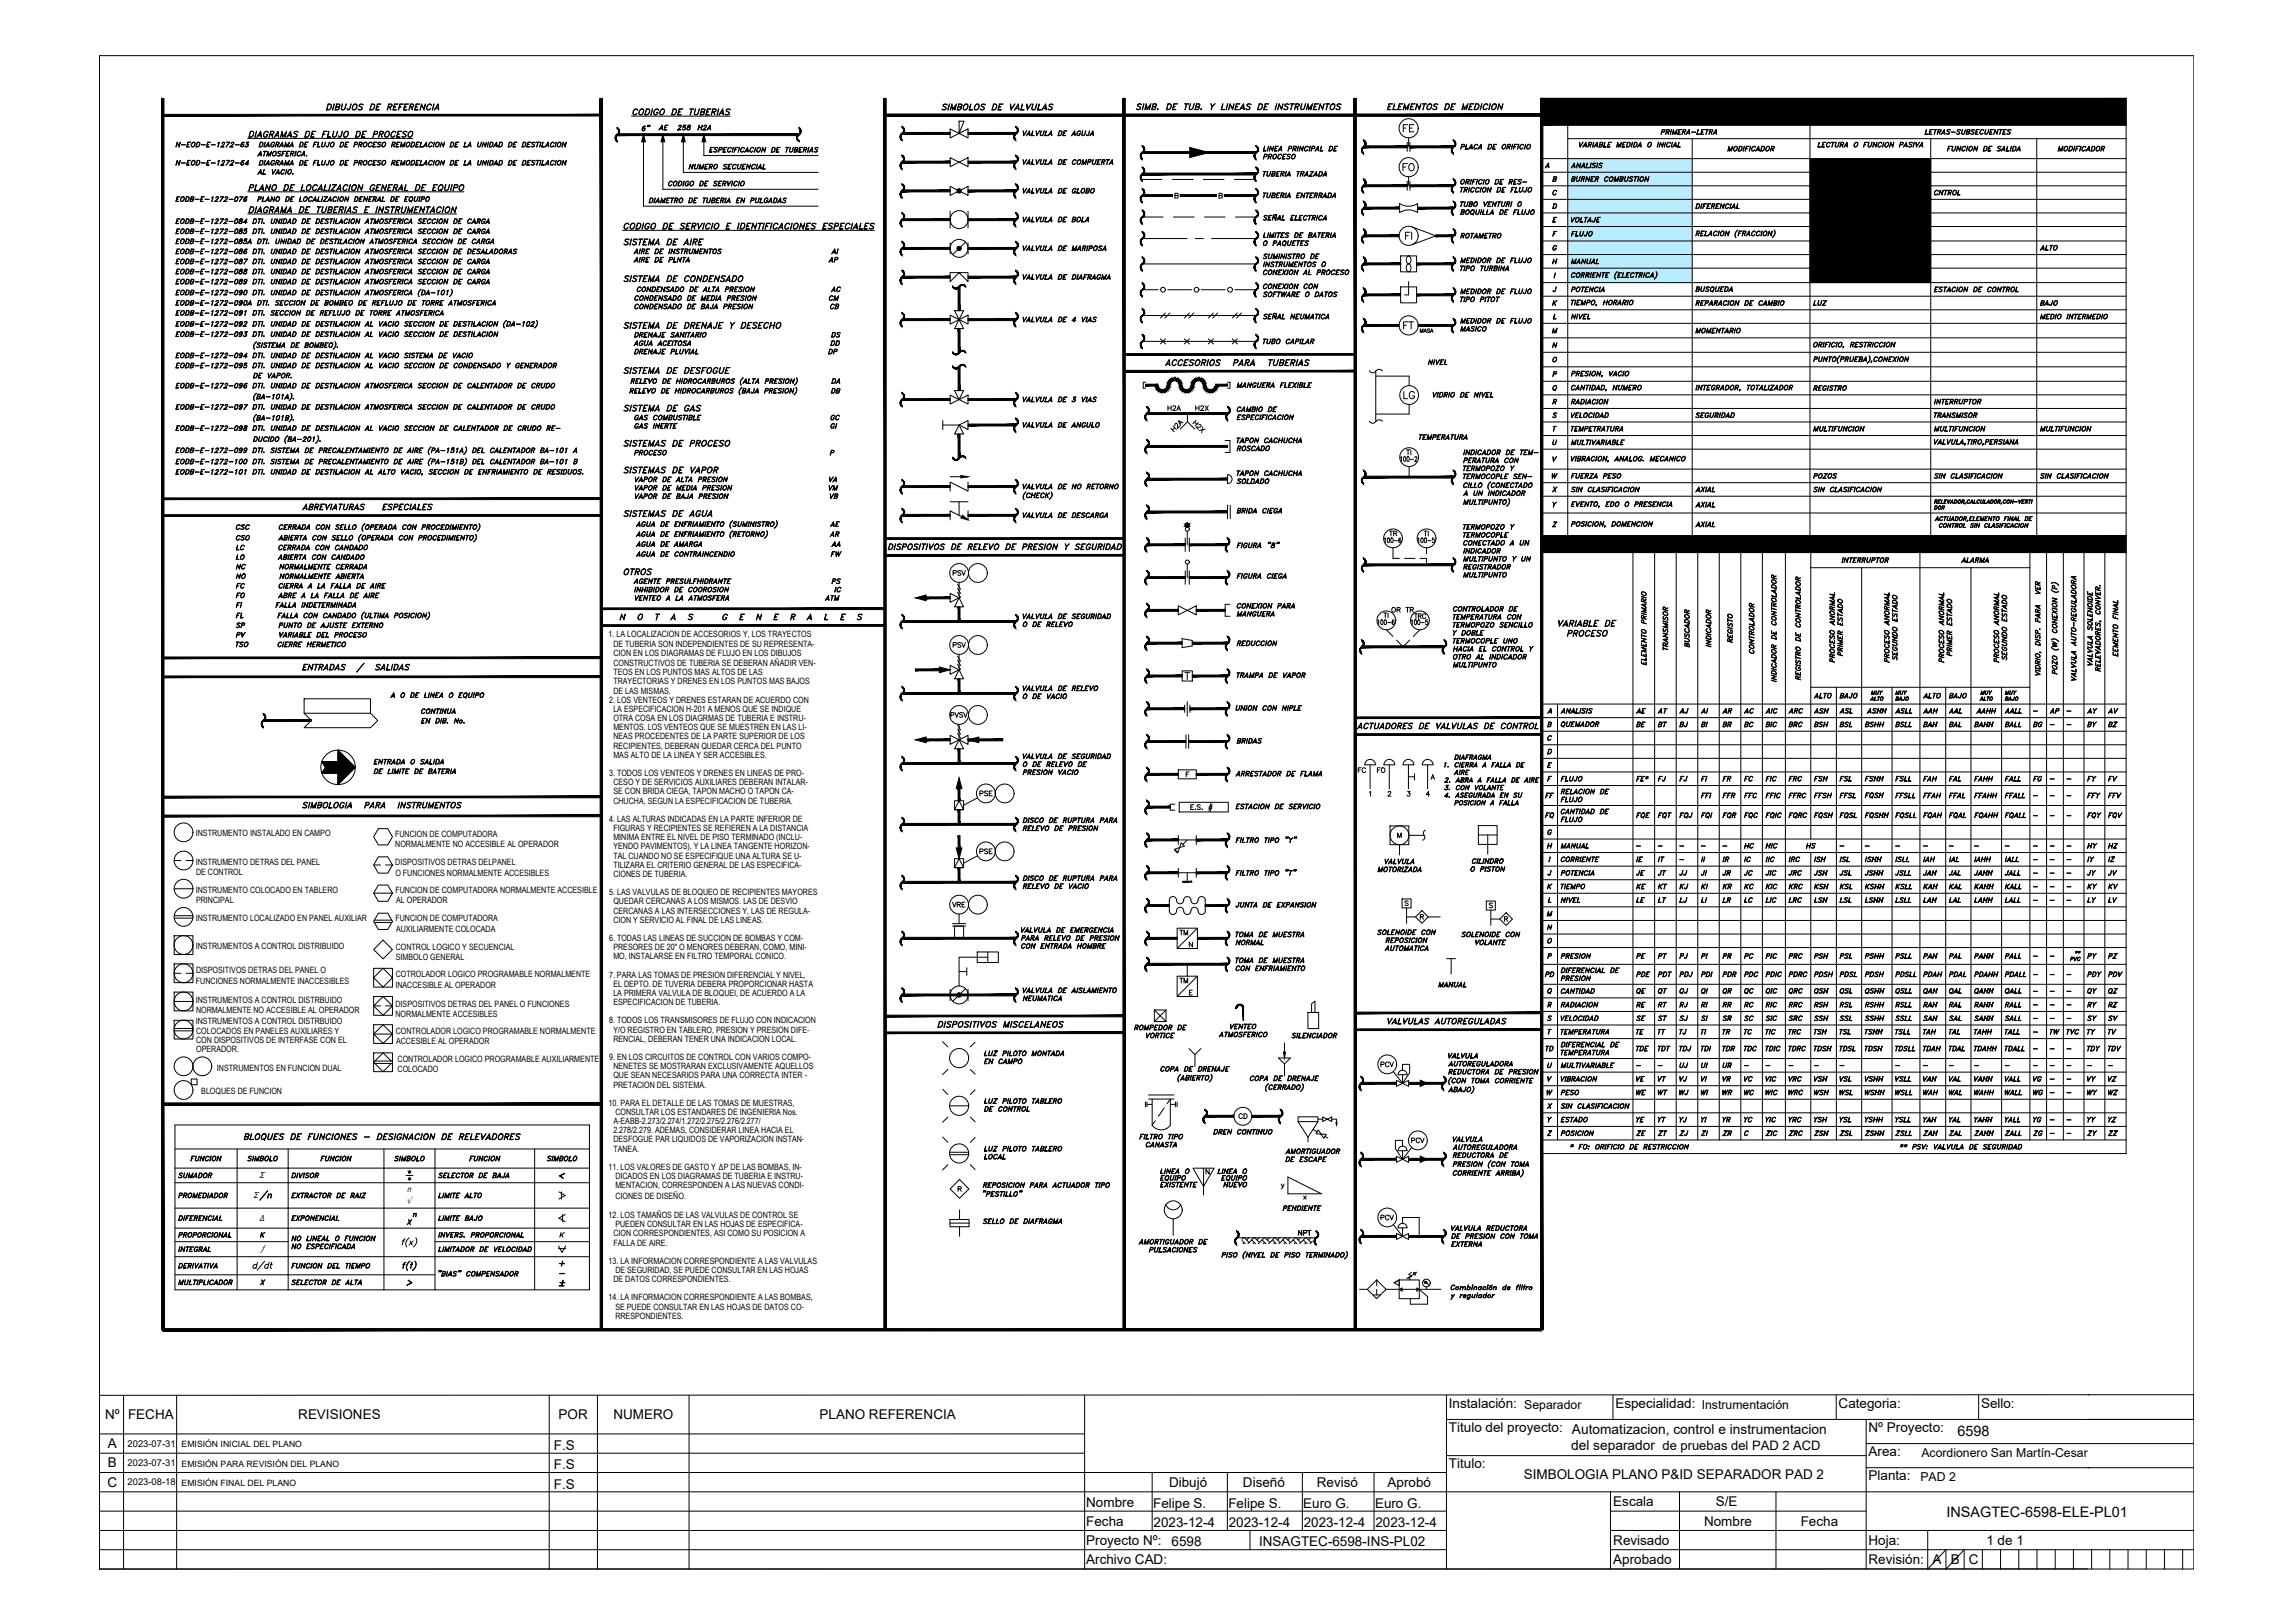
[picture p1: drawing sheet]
<svg xmlns="http://www.w3.org/2000/svg" width="420mm" height="297mm" viewBox="0 0 420 297" stroke-linecap="round" stroke-linejoin="round" font-family="sans-serif">
<defs><g id="words">
<text font-size="4.9" x="46.2" y="220.8">/n</text>
<g font-size="4.4">
<text x="255.8" y="25.4">FE</text>
<text x="255.8" y="32.5">FO</text>
<text x="255.8" y="61.4">FT</text>
</g>
<g font-size="4">
<text x="116.4" y="25">6&quot;</text>
<text x="119.2" y="25">AE</text>
<text x="122.8" y="25">258</text>
<text x="259.3" y="45.2" transform="rotate(-90 259.3 45.2)">FI</text>
<text x="255.8" y="74.1">LG</text>
<text x="282.9" y="88.9">W</text>
<text x="253.3" y="99.5">TR</text>
<text x="259.3" y="99.5">TI</text>
<text x="173.2" y="106.5">PSV</text>
<text x="112.2" y="114.7">N O T A S G E N E R A L E S</text>
<text x="298.4" y="131.9">AE</text>
<text x="302.3" y="131.9">AT</text>
<text x="306.2" y="131.9">AJ</text>
<text x="310.1" y="131.9">AI</text>
<text x="314.3" y="131.9">AR</text>
<text x="318.2" y="131.9">AC</text>
<text x="326.3" y="131.9">ARC</text>
<text x="330.9" y="131.9">ASH</text>
<text x="335.5" y="131.9">ASL</text>
<text x="351" y="131.9">AAH</text>
<text x="355.6" y="131.9">AAL</text>
<text x="373.9" y="131.9">AP</text>
<text x="381" y="131.9">AY</text>
<text x="384.9" y="131.9">AV</text>
<text x="302.3" y="134.4">BT</text>
<text x="306.2" y="134.4">BJ</text>
<text x="318.2" y="134.4">BC</text>
<text x="371.1" y="134.4">BG</text>
<text x="381" y="134.4">BY</text>
<text x="384.9" y="134.4">BZ</text>
<text x="302.3" y="144.3">FJ</text>
<text x="306.2" y="144.3">FJ</text>
<text x="310.1" y="144.3">FI</text>
<text x="314.3" y="144.3">FR</text>
<text x="318.2" y="144.3">FC</text>
<text x="326.3" y="144.3">FRC</text>
<text x="330.9" y="144.3">FSH</text>
<text x="351" y="144.3">FAH</text>
<text x="371.1" y="144.3">FG</text>
<text x="381" y="144.3">FY</text>
<text x="384.9" y="144.3">FV</text>
<text x="281.9" y="151">FQ</text>
<text x="298.4" y="151">FQE</text>
<text x="302.3" y="151">FQT</text>
<text x="306.2" y="151">FQJ</text>
<text x="318.2" y="151">FQC</text>
<text x="381" y="151">FQY</text>
<text x="384.9" y="151">FQV</text>
<text x="298.4" y="159.1">IE</text>
<text x="298.4" y="161.6">JE</text>
<text x="302.3" y="159.1">IT</text>
<text x="302.3" y="161.6">JT</text>
<text x="306.2" y="161.6">JJ</text>
<text x="310.1" y="161.6">JI</text>
<text x="314.3" y="161.6">JR</text>
<text x="317.5" y="159.1" transform="rotate(-90 317.5 159.1)">IR</text>
<text x="318.2" y="156.6">HC</text>
<text x="318.2" y="159.1">IC</text>
<text x="318.2" y="161.6">JC</text>
<text x="329.5" y="156.6">HS</text>
<text x="330.9" y="161.6">JSH</text>
<text x="381" y="156.6">HY</text>
<text x="381" y="159.1">IY</text>
<text x="381" y="161.6">JY</text>
<text x="384.9" y="156.6">HZ</text>
<text x="384.9" y="159.1">IZ</text>
<text x="384.9" y="161.6">JV</text>
<text x="298.4" y="166.5">LE</text>
<text x="302.3" y="166.5">LT</text>
<text x="306.2" y="166.5">LJ</text>
<text x="310.1" y="166.5">LI</text>
<text x="314.3" y="166.5">LR</text>
<text x="318.2" y="166.5">LC</text>
<text x="326.3" y="164">KRC</text>
<text x="330.9" y="166.5">LSH</text>
<text x="335.5" y="164">KSL</text>
<text x="351" y="164">KAH</text>
<text x="381" y="166.5">LY</text>
<text x="384.9" y="166.5">LV</text>
<text x="214.8" y="172.5">TM</text>
<text x="281.9" y="169">M</text>
<text x="298.4" y="176.7">PE</text>
<text x="302.3" y="176.7">PT</text>
<text x="306.2" y="176.7">PJ</text>
<text x="310.1" y="176.7">PI</text>
<text x="314.3" y="176.7">PR</text>
<text x="318.2" y="176.7">PC</text>
<text x="326.3" y="176.7">PRC</text>
<text x="330.9" y="176.7">PSH</text>
<text x="335.5" y="176.7">PSL</text>
<text x="351" y="176.7">PAH</text>
<text x="381" y="176.7">PY</text>
<text x="384.9" y="176.7">PZ</text>
<text x="298.4" y="183.1">QE</text>
<text x="302.3" y="183.1">QT</text>
<text x="306.2" y="183.1">QJ</text>
<text x="310.1" y="183.1">QI</text>
<text x="314.3" y="183.1">QR</text>
<text x="318.2" y="183.1">QC</text>
<text x="326.3" y="183.1">QRC</text>
<text x="330.9" y="183.1">QSH</text>
<text x="335.5" y="183.1">QSL</text>
<text x="351" y="183.1">QAH</text>
<text x="381" y="183.1">QY</text>
<text x="381" y="185.6">RY</text>
<text x="384.9" y="183.1">QZ</text>
<text x="251.5" y="196.5">PCV</text>
<text x="281.9" y="193.7">TD</text>
<text x="225.4" y="206">CD</text>
<text x="298.4" y="206.7">YE</text>
<text x="298.4" y="209.2">ZE</text>
<text x="302.3" y="206.7">YT</text>
<text x="302.3" y="209.2">ZT</text>
<text x="306.2" y="206.7">YJ</text>
<text x="306.2" y="209.2">ZJ</text>
<text x="310.1" y="206.7">YI</text>
<text x="317.5" y="206.7" transform="rotate(-90 317.5 206.7)">YR</text>
<text x="318.2" y="206.7">YC</text>
<text x="326.3" y="209.2">ZRC</text>
<text x="330.9" y="206.7">YSH</text>
<text x="335.5" y="209.2">ZSL</text>
<text x="351" y="209.2">ZAH</text>
<text x="371.1" y="206.7">YG</text>
<text x="381" y="206.7">YY</text>
<text x="384.9" y="206.7">YZ</text>
<text x="286.5" y="211.7">* FO: ORIFICIO DE RESTRICCION ** PSV: VALVULA DE SEGURIDAD</text>
<text x="101.2" y="217">&lt;</text>
</g>
<g font-size="3.5">
<text x="213.8" y="37.4">B</text>
<text x="221.9" y="37.4">B</text>
<text x="282.9" y="44.4">F</text>
<text x="282.9" y="46.9">G</text>
<text x="372.2" y="46.9">ALTO</text>
<text x="282.9" y="49.4">H</text>
<text x="282.9" y="62.1">M</text>
<text x="282.9" y="67.4">O</text>
<text x="212.7" y="76.2">H2A</text>
<text x="217.7" y="76.2">H2X</text>
<text x="282.9" y="75.1">R</text>
<text x="282.9" y="77.6">S</text>
<text x="282.9" y="82.5">U</text>
<text x="256.1" y="84.3">TI</text>
<text x="173.2" y="119.6">PSV</text>
<text x="252.2" y="114.3">TI</text>
<text x="257.9" y="114.3">TRC</text>
<text x="215.9" y="143.2">F</text>
<text x="247.3" y="142.5">FC</text>
<text x="250.8" y="142.5">FO</text>
<text x="178.2" y="146.8">PSE</text>
<text x="281.9" y="147.1">FF</text>
<text x="310.1" y="147.1">FFI</text>
<text x="314.3" y="147.1">FFR</text>
<text x="318.2" y="147.1">FFC</text>
<text x="326.3" y="147.1">FFRC</text>
<text x="330.9" y="147.1">FFSH</text>
<text x="351" y="147.1">FFAH</text>
<text x="360.2" y="147.1">FFAHH</text>
<text x="381" y="147.1">FFY</text>
<text x="384.9" y="147.1">FFV</text>
<text x="254.7" y="154.5">M</text>
<text x="282.2" y="153.8">G</text>
<text x="178.2" y="157.3">PSE</text>
<text x="312.9" y="159.1" transform="rotate(-90 312.9 159.1)">II</text>
<text x="173.2" y="167.2">VRE</text>
<text x="281.5" y="179.9">PD</text>
<text x="298.4" y="179.9">PDE</text>
<text x="302.3" y="179.9">PDT</text>
<text x="306.2" y="179.9">PDJ</text>
<text x="310.1" y="179.9">PDI</text>
<text x="314.3" y="179.9">PDR</text>
<text x="318.2" y="179.9">PDC</text>
<text x="326.3" y="179.9">PDRC</text>
<text x="330.9" y="179.9">PDSH</text>
<text x="335.5" y="179.9">PDSL</text>
<text x="340.1" y="179.9">PDSH</text>
<text x="351" y="179.9">PDAH</text>
<text x="355.6" y="179.9">PDAL</text>
<text x="360.2" y="179.9">PDAHH</text>
<text x="381" y="179.9">PDY</text>
<text x="384.9" y="179.9">PDV</text>
<text x="214.8" y="181">TM</text>
<text x="282.2" y="188">S</text>
<text x="298.4" y="188">SE</text>
<text x="298.4" y="190.5">TE</text>
<text x="302.3" y="188">ST</text>
<text x="302.3" y="190.5">TT</text>
<text x="306.2" y="188">SJ</text>
<text x="306.2" y="190.5">TJ</text>
<text x="310.1" y="188">SI</text>
<text x="310.1" y="190.5">TI</text>
<text x="314.3" y="188">SR</text>
<text x="314.3" y="190.5">TR</text>
<text x="318.2" y="188">SC</text>
<text x="318.2" y="190.5">TC</text>
<text x="322.1" y="188">SIC</text>
<text x="322.1" y="190.5">TIC</text>
<text x="326.3" y="188">SRC</text>
<text x="326.3" y="190.5">TRC</text>
<text x="330.9" y="188">SSH</text>
<text x="330.9" y="190.5">TSH</text>
<text x="335.5" y="188">SSL</text>
<text x="335.5" y="190.5">TSL</text>
<text x="340.1" y="188">SSHH</text>
<text x="340.1" y="190.5">TSHH</text>
<text x="351" y="188">SAH</text>
<text x="351" y="190.5">TAH</text>
<text x="355.6" y="188">SAL</text>
<text x="355.6" y="190.5">TAL</text>
<text x="360.2" y="188">SAHH</text>
<text x="360.2" y="190.5">TAHH</text>
<text x="373.9" y="190.5">TW</text>
<text x="377.1" y="190.5">TVC</text>
<text x="381" y="188">SY</text>
<text x="381" y="190.5">TY</text>
<text x="384.9" y="188">SV</text>
<text x="384.9" y="190.5">TV</text>
<text x="282.2" y="196.5">U</text>
<text x="306.2" y="196.5">UJ</text>
<text x="310.1" y="196.5">UI</text>
<text x="314.3" y="196.5">UR</text>
<text x="281.9" y="201.4">W</text>
<text x="282.2" y="199">V</text>
<text x="284.7" y="201.4">PESO</text>
<text x="298.4" y="199">VE</text>
<text x="298.4" y="201.4">WE</text>
<text x="302.3" y="199">VT</text>
<text x="302.3" y="201.4">WT</text>
<text x="306.2" y="199">VJ</text>
<text x="306.2" y="201.4">WJ</text>
<text x="310.1" y="199">VI</text>
<text x="310.1" y="201.4">WI</text>
<text x="314.3" y="199">VR</text>
<text x="314.3" y="201.4">WR</text>
<text x="318.2" y="199">VC</text>
<text x="318.2" y="201.4">WC</text>
<text x="322.1" y="199">VIC</text>
<text x="322.1" y="201.4">WIC</text>
<text x="326.3" y="199">VRC</text>
<text x="326.3" y="201.4">WRC</text>
<text x="330.9" y="199">VSH</text>
<text x="330.9" y="201.4">WSH</text>
<text x="335.5" y="199">VSL</text>
<text x="335.5" y="201.4">WSL</text>
<text x="340.1" y="199">VSHH</text>
<text x="340.1" y="201.4">WSHH</text>
<text x="345.7" y="201.4">WSLL</text>
<text x="351" y="199">VAH</text>
<text x="351" y="201.4">WAH</text>
<text x="355.6" y="199">VAL</text>
<text x="355.6" y="201.4">WAL</text>
<text x="360.2" y="199">VAHH</text>
<text x="360.2" y="201.4">WAHH</text>
<text x="365.8" y="201.4">WALL</text>
<text x="371.1" y="199">VG</text>
<text x="371.1" y="201.4">WG</text>
<text x="381" y="199">VY</text>
<text x="381" y="201.4">WY</text>
<text x="384.9" y="199">VZ</text>
<text x="384.9" y="201.4">WZ</text>
<text x="257.2" y="210.3">PCV</text>
<text x="233.2" y="218.7">y</text>
<text x="236.4" y="227.2">NPT</text>
<text x="251.5" y="224.4">PCV</text>
<text x="46.6" y="236.4">X</text>
<text x="73.4" y="236.4">&gt;</text>
</g>
<g font-size="3.1">
<text x="306.2" y="158.7">-</text>
<text x="371.1" y="158.7">-</text>
<text x="371.1" y="161.2">-</text>
<text x="373.9" y="158.7">-</text>
<text x="373.9" y="161.2">-</text>
<text x="377.1" y="158.7">-</text>
<text x="377.1" y="161.2">-</text>
<text x="371.1" y="163.7">-</text>
<text x="373.9" y="163.7">-</text>
<text x="377.1" y="163.7">-</text>
<text x="371.1" y="176.4">-</text>
<text x="373.9" y="176.4">-</text>
<text x="373.9" y="206.4">-</text>
<text x="373.9" y="208.8">-</text>
<text x="377.1" y="206.4">-</text>
<text x="377.1" y="208.8">-</text>
</g>
<g font-size="2.6">
<text x="371.1" y="131.2">-</text>
<text x="377.1" y="131.2">-</text>
<text x="373.9" y="133.7">-</text>
<text x="377.1" y="133.7">-</text>
<text x="373.9" y="143.9">-</text>
<text x="377.1" y="143.9">-</text>
<text x="371.1" y="146.8">-</text>
<text x="373.9" y="146.8">-</text>
<text x="377.1" y="146.8">-</text>
<text x="298.4" y="155.9">-</text>
<text x="302.3" y="155.9">-</text>
<text x="306.2" y="155.9">-</text>
<text x="310.1" y="155.9">-</text>
<text x="314.3" y="155.9">-</text>
<text x="335.5" y="155.9">-</text>
<text x="340.1" y="155.9">-</text>
<text x="345.7" y="155.9">-</text>
<text x="351" y="155.9">-</text>
<text x="355.6" y="155.9">-</text>
<text x="360.2" y="155.9">-</text>
<text x="365.8" y="155.9">-</text>
<text x="371.1" y="150.6">-</text>
<text x="371.1" y="155.9">-</text>
<text x="373.9" y="150.6">-</text>
<text x="373.9" y="155.9">-</text>
<text x="377.1" y="150.6">-</text>
<text x="377.1" y="155.9">-</text>
<text x="371.1" y="166.2">-</text>
<text x="373.9" y="166.2">-</text>
<text x="377.1" y="166.2">-</text>
<text x="371.1" y="179.6">-</text>
<text x="373.9" y="179.6">-</text>
<text x="377.1" y="179.6">-</text>
<text x="371.1" y="182.7">-</text>
<text x="371.1" y="185.2">-</text>
<text x="373.9" y="182.7">-</text>
<text x="373.9" y="185.2">-</text>
<text x="377.1" y="182.7">-</text>
<text x="377.1" y="185.2">-</text>
<text x="371.1" y="187.7">-</text>
<text x="371.1" y="190.1">-</text>
<text x="373.9" y="187.7">-</text>
<text x="377.1" y="187.7">-</text>
<text x="298.4" y="196.1">-</text>
<text x="302.3" y="196.1">-</text>
<text x="318.2" y="196.1">-</text>
<text x="322.1" y="196.1">-</text>
<text x="326.3" y="196.1">-</text>
<text x="330.9" y="196.1">-</text>
<text x="335.5" y="196.1">-</text>
<text x="345.7" y="196.1">-</text>
<text x="351" y="196.1">-</text>
<text x="355.6" y="196.1">-</text>
<text x="360.2" y="196.1">-</text>
<text x="365.8" y="196.1">-</text>
<text x="371.1" y="193.3">-</text>
<text x="371.1" y="196.1">-</text>
<text x="373.9" y="193.3">-</text>
<text x="373.9" y="196.1">-</text>
<text x="377.1" y="193.3">-</text>
<text x="377.1" y="196.1">-</text>
<text x="381" y="196.1">-</text>
<text x="384.9" y="196.1">-</text>
<text x="373.9" y="198.6">-</text>
<text x="373.9" y="201.1">-</text>
<text x="377.1" y="198.6">-</text>
<text x="377.1" y="201.1">-</text>
<text x="358.4" y="262.8">6598</text>
<text x="356.4" y="277.6">INSAGTEC-6598-ELE-PL01</text>
</g>
<g font-size="2.5">
<text x="265.3" y="257.7">Instalación: Separador</text>
<text x="295.7" y="257.7">Especialidad: Instrumentación</text>
<text x="336.6" y="257.7">Categoria:</text>
<text x="362.7" y="257.7">Sello:</text>
<text x="19.2" y="259.7">Nº</text>
<text x="23.4" y="259.7">FECHA</text>
<text x="54.6" y="259.7">REVISIONES</text>
<text x="102.3" y="259.7">POR</text>
<text x="112.3" y="259.7">NUMERO</text>
<text x="150" y="259.7">PLANO REFERENCIA</text>
<text x="265.3" y="262.1">Titulo del proyecto: Automatizacion, control e instrumentacion</text>
<text x="342.1" y="262.1">Nº Proyecto:</text>
<text x="19.8" y="265">A</text>
<text x="19.8" y="268.6">B</text>
<text x="101.4" y="265.4">F.S</text>
<text x="101.4" y="268.9">F.S</text>
<text x="265.3" y="268.7">Titulo:</text>
<text x="287.6" y="265.3">del separador de pruebas del PAD 2 ACD</text>
<text x="342.1" y="266.5">Area:</text>
<text x="19.7" y="272.1">C</text>
<text x="101.4" y="272.5">F.S</text>
<text x="198.9" y="275.7">Nombre</text>
<text x="211.1" y="276">Felipe S.</text>
<text x="214" y="272.2">Dibujó</text>
<text x="224.9" y="276">Felipe S.</text>
<text x="227.6" y="272.2">Diseñó</text>
<text x="238.6" y="276">Euro G.</text>
<text x="241.1" y="272.2">Revisó</text>
<text x="251.7" y="276">Euro G.</text>
<text x="254" y="272.2">Aprobó</text>
<text x="279" y="270.6">SIMBOLOGIA PLANO P&amp;ID SEPARADOR PAD 2</text>
<text x="295.4" y="275.7">Escala</text>
<text x="314.1" y="275.7">S/E</text>
<text x="342.1" y="271">Planta:</text>
<text x="198.9" y="279.3">Fecha</text>
<text x="211.2" y="279.5">2023-12-4</text>
<text x="225" y="279.5">2023-12-4</text>
<text x="238.7" y="279.5">2023-12-4</text>
<text x="251.8" y="279.5">2023-12-4</text>
<text x="312" y="279.2">Nombre</text>
<text x="329.7" y="279.2">Fecha</text>
<text x="198.9" y="282.8">Proyecto Nº:</text>
<text x="198.9" y="286.3">Archivo CAD:</text>
<text x="214.5" y="283">6598</text>
<text x="230.5" y="283">INSAGTEC-6598-INS-PL02</text>
<text x="295.4" y="282.7">Revisado</text>
<text x="295.4" y="286.3">Aprobado</text>
<text x="342.1" y="286.3">Revisión:</text>
<text x="342.1" y="282.7">Hoja:</text>
<text x="353.8" y="286.3">A</text>
<text x="357.2" y="286.3">B</text>
<text x="360.4" y="286.3">C</text>
<text x="363.7" y="282.7">1 de 1</text>
</g>
<g font-size="2.2">
<text x="351.8" y="266.6">Acordionero San Martín-Cesar</text>
<text x="351.6" y="271.1">PAD 2</text>
</g>
<text font-size="1.8" x="131.5" y="214.1">Δ</text>
<g font-size="1.7">
<text x="74.3" y="220.4">√</text>
<text x="47.7" y="229">ƒ</text>
<text x="23.4" y="264.8">2023-07-31</text>
<text x="23.4" y="268.3">2023-07-31</text>
<text x="23.4" y="271.9">2023-08-18</text>
</g>
<g font-size="1.6">
<text x="111.4" y="116.7">1. LA LOCALIZACION DE ACCESORIOS Y, LOS TRAYECTOS</text>
<text x="112.3" y="118.3">DE TUBERIA SON INDEPENDIENTES DE SU REPRESENTA-</text>
<text x="112.3" y="120">CION EN LOS DIAGRAMAS DE FLUJO EN LOS DIBUJOS</text>
<text x="112.3" y="121.9">CONSTRUCTIVOS DE TUBERIA SE DEBERAN AÑADIR VEN-</text>
<text x="112.3" y="123.6">TEOS EN LOS PUNTOS MAS ALTOS DE LAS</text>
<text x="112.3" y="125.3">TRAYECTORIAS Y DRENES EN LOS PUNTOS MAS BAJOS</text>
<text x="111.5" y="128.6">2. LOS VENTEOS Y DRENES ESTARAN DE ACUERDO CON</text>
<text x="112.3" y="126.9">DE LAS MISMAS.</text>
<text x="112.3" y="130.3">LA ESPECIFICACION H-201 A MENOS QUE SE INDIQUE</text>
<text x="112.3" y="132">OTRA COSA EN LOS DIAGRMAS DE TUBERIA E INSTRU-</text>
<text x="112.3" y="133.6">MENTOS. LOS VENTEOS QUE SE MUESTREN EN LAS LI-</text>
<text x="112.3" y="135.3">NEAS PROCEDENTES DE LA PARTE SUPERIOR DE LOS</text>
<text x="112.3" y="137">RECIPIENTES, DEBERAN QUEDAR CERCA DEL PUNTO</text>
<text x="111.5" y="142">3. TODOS LOS VENTEOS Y DRENES EN LINEAS DE PRO-</text>
<text x="112.3" y="138.7">MAS ALTO DE LA LINEA Y SER ACCESIBLES.</text>
<text x="112.3" y="143.7">CESO Y DE SERVICIOS AUXILIARES DEBERAN INTALAR-</text>
<text x="112.3" y="145.4">SE CON BRIDA CIEGA, TAPON MACHO O TAPON CA-</text>
<text x="112.3" y="147.1">CHUCHA, SEGUN LA ESPECIFICACION DE TUBERIA.</text>
<text x="35.9" y="153.1">INSTRUMENTO INSTALADO EN CAMPO</text>
<text x="72.3" y="153.2">FUNCION DE COMPUTADORA</text>
<text x="72.4" y="155.1">NORMALMENTE NO ACCESIBLE AL OPERADOR</text>
<text x="111.5" y="150.4">4. LAS ALTURAS INDICADAS EN LA PARTE INFERIOR DE</text>
<text x="112.3" y="152.1">FIGURAS Y RECIPIENTES SE REFIEREN A LA DISTANCIA</text>
<text x="112.3" y="153.8">MINIMA ENTRE EL NIVEL DE PISO TERMINADO (INCLU-</text>
<text x="112.3" y="155.5">YENDO PAVIMENTOS), Y LA LINEA TANGENTE HORIZON-</text>
<text x="35.9" y="158.3">INSTRUMENTO DETRAS DEL PANEL</text>
<text x="35.9" y="160.2">DE CONTROL</text>
<text x="72.4" y="158.3">DISPOSITIVOS DETRAS DELPANEL</text>
<text x="72.4" y="160.3">O FUNCIONES NORMALMENTE ACCESIBLES</text>
<text x="112.3" y="157.1">TAL CUANDO NO SE ESPECIFIQUE UNA ALTURA SE U-</text>
<text x="112.3" y="158.8">TILIZARA EL CRITERIO GENERAL DE LAS ESPECIFICA-</text>
<text x="112.3" y="160.5">CIONES DE TUBERIA.</text>
<text x="35.9" y="163.4">INSTRUMENTO COLOCADO EN TABLERO</text>
<text x="35.9" y="165.3">PRINCIPAL</text>
<text x="72.4" y="163.4">FUNCION DE COMPUTADORA NORMALMENTE ACCESIBLE</text>
<text x="72.5" y="165.3">AL OPERADOR</text>
<text x="111.5" y="163.8">5. LAS VALVULAS DE BLOQUEO DE RECIPIENTES MAYORES</text>
<text x="112.3" y="165.5">QUEDAR CERCANAS A LOS MISMOS. LAS DE DESVIO</text>
<text x="112.3" y="167.2">CERCANAS A LAS INTERSECCIONES Y, LAS DE REGULA-</text>
<text x="35.9" y="168.6">INSTRUMENTO LOCALIZADO EN PANEL AUXILIAR</text>
<text x="35.9" y="173.7">INSTRUMENTOS A CONTROL DISTRIBUIDO</text>
<text x="72.4" y="168.6">FUNCION DE COMPUTADORA</text>
<text x="72.4" y="173.8">CONTROL LOGICO Y SECUENCIAL</text>
<text x="72.5" y="170.6">AUXILIARMENTE COLOCADA</text>
<text x="111.5" y="172.2">6. TODAS LAS LINEAS DE SUCCION DE BOMBAS Y COM-</text>
<text x="112.3" y="168.9">CION Y SERVICIO AL FINAL DE LAS LINEAS.</text>
<text x="112.3" y="173.9">PRESORES DE 20&quot; O MENORES DEBERAN, COMO, MINI-</text>
<text x="35.9" y="178.1">DISPOSITIVOS DETRAS DEL PANEL O</text>
<text x="72.4" y="175.7">SIMBOLO GENERAL</text>
<text x="72.4" y="178.9">COTROLADOR LOGICO PROGRAMABLE NORMALMENTE</text>
<text x="111.5" y="178.9">7. PARA LAS TOMAS DE PRESION DIFERENCIAL Y NIVEL,</text>
<text x="112.3" y="175.6">MO, INSTALARSE EN FILTRO TEMPORAL CONICO.</text>
<text x="35.9" y="183.5">INSTRUMENTOS A CONTROL DISTRBUIDO</text>
<text x="35.9" y="180">FUNCIONES NORMALMENTE INACCESIBLES</text>
<text x="35.9" y="185.4">NORMALMENTE NO ACCESIBLE AL OPERADOR</text>
<text x="72.4" y="180.8">INACCESIBLE AL OPERADOR</text>
<text x="72.4" y="184.3">DISPOSITIVOS DETRAS DEL PANEL O FUNCIONES</text>
<text x="112.3" y="180.6">EL DEPTO. DE TUVERIA DEBERA PROPORCIONAR HASTA</text>
<text x="112.3" y="182.3">LA PRIMERA VALVULA DE BLOQUEI, DE ACUERDO A LA</text>
<text x="112.3" y="184">ESPECIFICACION DE TUBERIA.</text>
<text x="35.9" y="187.4">INSTRUMENTOS A CONTROL DISTRBUIDO</text>
<text x="35.9" y="189.2">COLOCADOS EN PANELES AUXILIARES Y</text>
<text x="35.9" y="190.9">CON DISPOSITIVOS DE INTERFASE CON EL</text>
<text x="72.4" y="186.2">NORMALMENTE ACCESIBLES</text>
<text x="72.4" y="189.2">CONTROLADOR LOGICO PROGRAMABLE NORMALMENTE</text>
<text x="72.5" y="191.1">ACCESIBLE AL OPERADOR</text>
<text x="111.5" y="187.3">8. TODOS LOS TRANSMISORES DE FLUJO CON INDICACION</text>
<text x="112.3" y="189">Y/O REGISTRO EN TABLERO, PRESION Y PRESION DIFE-</text>
<text x="112.3" y="190.7">RENCIAL, DEBERAN TENER UNA INDICACION LOCAL.</text>
<text x="35.9" y="192.6">OPERADOR.</text>
<text x="39.7" y="195.9">INSTRUMENTOS EN FUNCION DUAL</text>
<text x="72.8" y="194.3">CONTROLADOR LOGICO PROGRAMABLE AUXILIARMENTE</text>
<text x="72.8" y="196.2">COLOCADO</text>
<text x="111.5" y="194">9. EN LOS CIRCUITOS DE CONTROL CON VARIOS COMPO-</text>
<text x="112.3" y="195.7">NENETES SE MOSTRARAN EXCLUSIVAMENTE AQUELLOS</text>
<text x="112.3" y="197.4">QUE SEAN NECESARIOS PARA UNA CORRECTA INTER -</text>
<text x="36.8" y="200.3">BLOQUES DE FUNCION</text>
<text x="111.4" y="202.4">10. PARA EL DETALLE DE LAS TOMAS DE MUESTRAS,</text>
<text x="112.3" y="199">PRETACION DEL SISTEMA.</text>
<text x="112.3" y="205.7">A-EABB-2.273/2.274/1.272/2.275/2.276/2.277/</text>
<text x="112.3" y="207.4">2.278/2.279. ADEMAS, CONSIDERAR LINEA HACIA EL</text>
<text x="112.3" y="209.1">DESFOGUE PAR LIQUIDOS DE VAPORIZACION INSTAN-</text>
<text x="112.7" y="204.1">CONSULTAR LOS ESTANDARES DE INGENIERIA Nos.</text>
<text x="47.4" y="215.7">Σ</text>
<text x="111.4" y="214.1">11. LOS VALORES DE GASTO Y</text>
<text x="112.3" y="210.8">TANEA.</text>
<text x="112.7" y="215.8">DICADOS EN LOS DIAGRAMAS DE TUBERIA E INSTRU-</text>
<text x="132.5" y="214.1">P DE LAS BOMBAS, IN-</text>
<text x="46.3" y="219.3">Σ</text>
<text x="74.5" y="218.2">n</text>
<text x="112.7" y="217.5">MENTACION, CORRESPONDEN A LAS NUEVAS CONDI-</text>
<text x="112.7" y="219.4">CIONES DE DISEÑO.</text>
<text x="47.5" y="223.5">Δ</text>
<text x="111.4" y="223">12. LOS TAMAÑOS DE LAS VALVULAS DE CONTROL SE</text>
<text x="112.3" y="226.3">CION CORRESPONDIENTES, ASI COMO SU POSICION A</text>
<text x="112.3" y="228">FALLA DE AIRE.</text>
<text x="112.7" y="224.6">PUEDEN CONSULTAR EN LAS HOJAS DE ESPECIFICA-</text>
<text x="111.4" y="231.3">13. LA INFORMACION CORRESPONDIENTE A LAS VALVULAS</text>
<text x="112.7" y="233">DE SEGURIDAD, SE PUEDE CONSULTAR EN LAS HOJAS</text>
<text x="111.4" y="238">14. LA INFORMACION CORRESPONDIENTE A LAS BOMBAS,</text>
<text x="112.3" y="234.7">DE DATOS CORRESPONDIENTES.</text>
<text x="112.7" y="239.7">SE PUEDE CONSULTAR EN LAS HOJAS DE DATOS CO-</text>
<text x="112.7" y="241.4">RRESPONDIENTES.</text>
<text x="33.2" y="264.9">EMISIÓN INICIAL DEL PLANO</text>
<text x="33.2" y="268.4">EMISIÓN PARA REVISIÓN DEL PLANO</text>
<text x="33.2" y="272">EMISIÓN FINAL DEL PLANO</text>
</g>
</g></defs>
<!-- layer: EXISTENTE -->
<g fill="#000" stroke="#000" stroke-width=".18">
<path d="M128.9 24.6l.3 1.4h-.7z"/>
<path d="M29.6 18l.4 225.4v-225.4zM29.6 18l.4 225.4h-.4z"/>
<path d="M109.9 18l.4 225.4v-225.4zM109.9 18l.4 225.4h-.4z"/>
<path d="M161.8 18l.4 225.4v-225.4zM161.8 18l.4 225.4h-.4z"/>
<path d="M247.9 18l.4 225.4v-225.4zM247.9 18l.4 225.4h-.4z"/>
<path d="M282 18l.5 225.4v-225.4zM282 18l.5 225.4h-.5z"/>
<path d="M29.8 20.9v.3l80.3-.3zM29.8 21.2l80.3-.3v.3z"/>
<path d="M113 24.6l-.1 .1zM112.9 24.7h.1zM112.9 24.7l-.1 .2zM112.8 24.9l.1-.1zM112.8 24.9l-.1 .2zM112.7 25.1l.1-.2zM112.7 25.1v.1zM112.8 25.1l-.1 .1zM112.7 25.2v.2zM112.8 25.2l-.1 .2zM112.7 25.4v.2zM112.8 25.4l-.1 .2zM112.7 25.6l.1 .1zM112.8 25.6v.1zM112.8 25.7l.2 .2zM112.9 25.7l.1 .2z"/>
<path d="M113 24.5v.3l33.3-.3zM113 24.8l33.3-.3v.3z"/>
<path d="M113 24.6h.2zM113 24.6h.2zM113.1 24.5h.2zM113.2 24.4l-.1 .1zM113.2 24.4l.1-.1zM113.2 24.3v.1zM113.2 24.3l.2-.1zM113.3 24.2l-.1 .1zM113.4 24l-.1 .2zM113.3 24v.2zM113.4 23.9l-.1 .1zM113.3 23.9v.1zM113.3 23.8v.1zM113.2 23.8l.1 .1zM113.2 23.6v.2zM113.2 23.7v.1v-.2zM113.1 23.5l.1 .2zM113.1 23.5l.1 .2zM113 23.4l.1 .2zM113 23.4l.1 .2z"/>
<path d="M146.1 24.7h.2zM146.1 24.7h.2zM146 24.8h.2zM146 24.8h.2zM146 24.8l-.1 .1zM145.9 24.9h.2zM145.9 24.9v.2zM145.9 25.1l.1-.1zM145.9 25.1v.1zM146 25.1l-.1 .1zM145.9 25.2v.2zM146 25.2l-.1 .2zM145.9 25.4l.1 .1zM146 25.4v.1zM146 25.5v.2zM146 25.5v.2zM146 25.7l.1 .1zM146.1 25.6v.2zM146.2 25.7l.1 .1zM146.2 25.7l.1 .1z"/>
<path d="M146.2 24.6l.2-.1zM146.2 24.6l.2-.1zM146.3 24.5l.2-.1zM146.4 24.4l-.1 .1zM146.4 24.4l.2-.2zM146.5 24.2l-.1 .2zM146.6 24l-.1 .2zM146.5 24v.2zM146.6 23.9l-.1 .1zM146.5 23.9v.1zM146.5 23.7v.2zM146.4 23.7l.1 .2zM146.4 23.5v.2zM146.4 23.6v.1zM146.3 23.4l.1 .2zM146.3 23.4l.1 .2z"/>
<path d="M162 20.9v.4l120.3-.4zM162 21.3l120.3-.4v.4z"/>
<path d="M165 24.5h.2zM165 24.5h.2zM165 24.5l-.1 .2zM164.9 24.7l.2-.1zM164.9 24.7v.1zM164.9 24.8l.1-.1zM164.9 24.8l-.1 .2zM164.9 24.9l-.1 .1zM164.8 25v.2zM164.9 25l-.1 .2zM164.8 25.2l.1 .2zM164.9 25.2v.2zM164.9 25.4l.1 .1zM165 25.3v.2zM165 25.5l.1 .2zM165.1 25.5v.2z"/>
<path d="M165 29.8l.2-.1zM165 29.8l.2-.1zM165 29.8l-.1 .1zM164.9 29.9l.2-.1zM164.9 29.9v.2zM164.9 30.1l.1-.1zM164.9 30.1l-.1 .2zM164.9 30.1l-.1 .2zM164.8 30.3v.2zM164.9 30.3l-.1 .2zM164.8 30.5l.1 .1zM164.9 30.4v.2zM164.9 30.6l.1 .2zM165 30.6v.2zM165 30.8l.1 .1zM165.1 30.7v.2z"/>
<path d="M165 35h.2zM165 35h.2zM165 35l-.1 .2zM164.9 35.2l.2-.1zM164.9 35.2v.2zM164.9 35.4l.1-.2zM164.9 35.4l-.1 .1zM164.9 35.4l-.1 .1zM164.8 35.5v.2zM164.9 35.5l-.1 .2zM164.8 35.7l.1 .2zM164.9 35.7v.2zM164.9 35.9l.1 .1zM165 35.8v.2zM165 36l.1 .2zM165.1 36v.2z"/>
<path d="M165.1 24.4h.2zM165.1 24.4h.2zM165.3 24.3l.1-.1zM165.4 24.2l-.1 .1zM165.4 24.2l.1-.1zM165.4 24.1v.1zM165.4 24.1l.1-.1zM165.5 24l-.1 .1zM165.6 23.8l-.1 .2zM165.5 23.8v.2zM165.5 23.7v.1zM165.4 23.7l.1 .1zM165.5 23.5l-.1 .2zM165.4 23.6v.1zM165.4 23.4v.2zM165.3 23.5l.1 .1zM165.3 23.3v.2zM165.3 23.3v.2zM165.2 23.2v.2zM165.2 23.2v.2z"/>
<path d="M165.1 29.6h.2zM165.1 29.6h.2zM165.3 29.6l.1-.1zM165.4 29.5l-.1 .1zM165.4 29.5l.1-.1zM165.4 29.4v.1zM165.4 29.4l.1-.2zM165.5 29.2l-.1 .2zM165.6 29.1l-.1 .1zM165.5 29.1v.1zM165.5 28.9v.2zM165.4 29l.1 .1zM165.5 28.8l-.1 .2zM165.4 28.8v.2zM165.4 28.7v.1zM165.3 28.7l.1 .1zM165.3 28.6v.1zM165.3 28.6v.1zM165.2 28.5v.1zM165.2 28.5v.1z"/>
<path d="M165.1 34.9h.2zM165.1 34.9h.2zM165.3 34.8h.1zM165.4 34.7l-.1 .1zM165.4 34.7l.1-.1zM165.4 34.6v.1zM165.4 34.6l.1-.1zM165.5 34.5l-.1 .1zM165.6 34.3l-.1 .2zM165.5 34.3v.2zM165.5 34.2v.1zM165.4 34.2l.1 .1zM165.5 34.1l-.1 .1zM165.4 34.1v.1zM165.4 33.9v.2zM165.3 34l.1 .1zM165.3 33.8v.2zM165.3 33.8v.2zM165.2 33.7v.2zM165.2 33.7v.2z"/>
<path d="M165.2 24.6h8.7v-.4zM165.2 24.2h8.7l-8.7 .4z"/>
<path d="M165.2 29.9h8.7v-.4zM165.2 29.5h8.7l-8.7 .4z"/>
<path d="M165.2 35.1h8.7v-.3zM165.2 34.8h8.7l-8.7 .3z"/>
<path d="M177.2 24.2v.4l8.8-.4zM177.2 24.6l8.8-.4v.4z"/>
<path d="M177.2 29.5v.4l8.8-.4zM177.2 29.9l8.8-.4v.4z"/>
<path d="M177.2 34.8v.3l8.8-.3zM177.2 35.1l8.8-.3v.3z"/>
<path d="M185.8 24.5h.2zM185.8 24.5h.2zM185.8 24.5l-.1 .2zM185.7 24.7l.2-.1zM185.7 24.7h.1l-.1 .1zM185.7 24.8l.1-.1zM185.7 24.8l-.1 .2zM185.8 24.9l-.2 .1zM185.6 25l.1 .2zM185.7 25v.2zM185.7 25.2v.2zM185.7 25.2v.2zM185.7 25.4l.1 .1zM185.8 25.3v.2zM185.8 25.5l.1 .2zM185.9 25.5v.2z"/>
<path d="M186 29.6l-.2 .2zM185.8 29.8l.2-.1zM185.8 29.8l-.1 .1zM185.7 29.9l.2-.1zM185.7 29.9l.1 .1-.1 .1zM185.7 30.1l.1-.1zM185.7 30.1l-.1 .2zM185.8 30.1l-.2 .2zM185.6 30.3l.1 .2zM185.7 30.3v.2zM185.7 30.5v.1zM185.7 30.4v.2zM185.7 30.6l.1 .2zM185.8 30.6v.2zM185.8 30.8l.1 .1zM185.9 30.7v.2z"/>
<path d="M186 34.9l-.2 .1zM185.8 35h.2zM185.8 35l-.1 .2zM185.7 35.2l.2-.1zM185.7 35.2h.1l-.1 .2zM185.7 35.4l.1-.2zM185.7 35.4l-.1 .1zM185.8 35.4l-.2 .1zM185.6 35.5l.1 .2zM185.7 35.5v.2zM185.7 35.7v.2zM185.7 35.7v.2zM185.7 35.9l.1 .1zM185.8 35.8v.2zM185.8 36l.1 .2zM185.9 36v.2z"/>
<path d="M186 24.4h.1zM186 24.4h.1zM186.1 24.3l.1-.1zM186.2 24.2l-.1 .1zM186.2 24.2l.1-.1zM186.2 24.1v.1zM186.2 24.1l.2-.1zM186.3 24l-.1 .1zM186.4 23.8l-.1 .2zM186.3 23.8v.2zM186.3 23.7v.1zM186.3 23.7v.1zM186.3 23.5v.2zM186.2 23.6l.1 .1zM186.2 23.4v.2zM186.1 23.5l.1 .1zM186.1 23.3v.2zM186.1 23.3v.2zM186 23.2l.1 .2zM186 23.2l.1 .2z"/>
<path d="M186 29.6h.1zM186 29.6h.1zM186.1 29.6l.1-.1zM186.2 29.5l-.1 .1zM186.2 29.5l.1-.1zM186.2 29.4v.1zM186.2 29.4l.2-.2zM186.3 29.2l-.1 .2zM186.4 29.1l-.1 .1zM186.3 29.1v.1zM186.3 28.9v.2zM186.3 29v.1zM186.3 28.8v.2zM186.2 28.8l.1 .2zM186.2 28.7v.1zM186.1 28.7l.1 .1zM186.1 28.6v.1zM186.1 28.6v.1zM186 28.5l.1 .1zM186 28.5l.1 .1z"/>
<path d="M186 34.9h.1zM186 34.9h.1zM186.1 34.8h.1zM186.2 34.7l-.1 .1zM186.2 34.7l.1-.1zM186.2 34.6v.1zM186.2 34.6l.2-.1zM186.3 34.5l-.1 .1zM186.4 34.3l-.1 .2zM186.3 34.3v.2zM186.3 34.2v.1zM186.3 34.2v.1zM186.3 34.1v.1zM186.2 34.1l.1 .1zM186.2 33.9v.2zM186.1 34l.1 .1zM186.1 33.8v.2zM186.1 33.8v.2zM186 33.7l.1 .2zM186 33.7l.1 .2z"/>
<path d="M209 28l.2-.1zM209 28l.2-.1zM209 28l-.1 .2zM208.9 28.2l.2-.1zM208.9 28.2h.1l-.2 .1zM208.8 28.3l.2-.1zM208.8 28.3v.2zM208.9 28.3l-.1 .2zM208.8 28.5v.2zM208.9 28.5l-.1 .2zM208.8 28.7l.1 .2zM208.9 28.7v.2zM208.9 28.9l.1 .1zM209 28.8v.2zM209 29l.1 .2zM209 29l.1 .2z"/>
<path d="M209.1 31.8l-.1 .1zM209 31.9h.2zM209 31.9l-.1 .2zM208.9 32.1l.2-.1zM208.9 32.1h.1l-.2 .2zM208.8 32.3l.2-.2zM208.8 32.3v.1zM208.9 32.3l-.1 .1zM208.8 32.4v.2zM208.9 32.4l-.1 .2zM208.8 32.6l.1 .2zM208.9 32.6v.2zM208.9 32.8h.1v.1zM209 32.8v.1zM209 32.9l.1 .2zM209 32.9l.1 .2z"/>
<path d="M209.1 35.8l-.1 .1zM209 35.9l.2-.1zM209 35.9l-.1 .1zM208.9 36l.2-.1zM208.9 36l.1 .1-.2 .1zM208.8 36.2l.2-.1zM208.8 36.2v.2zM208.9 36.2l-.1 .2zM208.8 36.4v.2zM208.9 36.4l-.1 .2zM208.8 36.6l.1 .1zM208.9 36.5v.2zM208.9 36.7h.1v.2zM209 36.7v.2zM209 36.9l.1 .1zM209 36.8l.1 .2z"/>
<path d="M209 39.8h.2zM209 39.8h.2zM209 39.8l-.1 .2zM208.9 40l.2-.1zM208.9 40h.1l-.2 .1zM208.8 40.1l.2-.1zM208.8 40.1v.2zM208.9 40.2l-.1 .1zM208.8 40.3v.2zM208.9 40.3l-.1 .2zM208.8 40.5l.1 .2zM208.9 40.5v.2zM208.9 40.7l.1-.1v.2zM209 40.6v.2zM209 40.8l.1 .2zM209 40.8l.1 .2z"/>
<path d="M209.1 27.9h.2zM209.1 27.9h.2zM209.2 27.8h.2zM209.3 27.7l-.1 .1zM209.3 27.7l.2-.1zM209.4 27.6l-.1 .1zM209.4 27.6l.1-.1zM209.4 27.5v.1zM209.5 27.3l-.1 .2zM209.4 27.3v.2zM209.5 27.2l-.1 .1zM209.4 27.2v.1zM209.5 27l-.1 .2zM209.4 27.1v.1zM209.4 26.9v.2zM209.3 27l.1 .1v-.2zM209.3 26.8v.2zM209.3 26.8v.2zM209.1 26.7l.1 .2zM209.1 26.7l.1 .2z"/>
<path d="M209.1 31.8h.2zM209.1 31.8h.2zM209.2 31.7h.2zM209.3 31.6l-.1 .1zM209.3 31.6h.2zM209.4 31.5l-.1 .1zM209.4 31.5l.1-.1zM209.4 31.4v.1zM209.5 31.3l-.1 .1zM209.4 31.3v.1zM209.5 31.1l-.1 .2zM209.4 31.1v.2zM209.5 31l-.1 .1zM209.4 31v.1zM209.4 30.8v.2zM209.3 30.9l.1 .1v-.2zM209.3 30.7v.2zM209.3 30.7v.2zM209.1 30.7l.1 .1zM209.1 30.7l.1 .1z"/>
<path d="M209.1 35.7h.2zM209.1 35.7h.2zM209.2 35.7l.2-.1zM209.3 35.6l-.1 .1zM209.3 35.6l.2-.1zM209.4 35.5l-.1 .1zM209.4 35.5l.1-.1zM209.4 35.3v.2zM209.5 35.2l-.1 .1zM209.4 35.2v.1zM209.5 35l-.1 .2zM209.4 35.1v.1zM209.5 34.9l-.1 .2zM209.4 34.9v.2zM209.4 34.8v.1zM209.3 34.8l.1 .1v-.1zM209.3 34.7v.1zM209.3 34.7v.1zM209.1 34.6l.1 .1zM209.1 34.6l.1 .1z"/>
<path d="M209.1 39.7h.2zM209.1 39.7h.2zM209.2 39.6h.2zM209.3 39.5l-.1 .1zM209.3 39.5l.2-.1zM209.4 39.4l-.1 .1zM209.4 39.4l.1-.1zM209.4 39.3v.1zM209.5 39.1l-.1 .2zM209.4 39.1v.2zM209.5 39l-.1 .1zM209.4 39v.1zM209.5 38.8l-.1 .2zM209.4 38.9v.1zM209.4 38.7v.2zM209.3 38.8l.1 .1v-.2zM209.3 38.6v.2zM209.3 38.6v.2zM209.1 38.5l.1 .2zM209.1 38.5l.1 .2z"/>
<path d="M229.8 28l.2-.1zM229.8 28l.2-.1zM229.8 28l-.1 .2zM229.7 28.2l.2-.1zM229.7 28.2v.1zM229.7 28.3l.1-.1zM229.7 28.3l-.1 .2zM229.7 28.3l-.1 .2zM229.6 28.5v.2zM229.7 28.5l-.1 .2zM229.6 28.7l.1 .2zM229.7 28.7v.2zM229.7 28.9l.1 .1zM229.8 28.8v.2zM229.8 29l.1 .2zM229.9 29v.2z"/>
<path d="M229.9 31.8l-.1 .1zM229.8 31.9h.2zM229.8 31.9l-.1 .2zM229.7 32.1l.2-.1zM229.7 32.1v.2zM229.7 32.3l.1-.2zM229.7 32.3l-.1 .1zM229.7 32.3l-.1 .1zM229.6 32.4v.2zM229.7 32.4l-.1 .2zM229.6 32.6l.1 .2zM229.7 32.6v.2zM229.7 32.8l.1 .1zM229.8 32.8v.1zM229.8 32.9l.1 .2zM229.9 32.9v.2z"/>
<path d="M229.9 35.8l-.1 .1zM229.8 35.9l.2-.1zM229.8 35.9l-.1 .1zM229.7 36l.2-.1zM229.7 36v.2zM229.7 36.2l.1-.1zM229.7 36.2l-.1 .2zM229.7 36.2l-.1 .2zM229.6 36.4v.2zM229.7 36.4l-.1 .2zM229.6 36.6l.1 .1zM229.7 36.5v.2zM229.7 36.7l.1 .2zM229.8 36.7v.2zM229.8 36.9l.1 .1zM229.9 36.8v.2z"/>
<path d="M229.9 39.7l-.1 .1zM229.8 39.8h.2zM229.8 39.8l-.1 .2zM229.7 40l.2-.1zM229.7 40v.1zM229.7 40.1l.1-.1zM229.7 40.1l-.1 .2zM229.7 40.2l-.1 .1zM229.6 40.3v.2zM229.7 40.3l-.1 .2zM229.6 40.5l.1 .2zM229.7 40.5v.2zM229.7 40.7l.1 .1zM229.8 40.6v.2zM229.8 40.8l.1 .2zM229.9 40.8v.2z"/>
<path d="M230 27.9h.1zM230 27.9h.1zM230.1 27.8h.1zM230.1 27.7v.1zM230.1 27.7l.2-.1zM230.2 27.6l-.1 .1zM230.2 27.6l.1-.1zM230.2 27.5v.1l.1-.1zM230.4 27.3l-.2 .2zM230.3 27.3l-.1 .2 .2-.2zM230.3 27.2v.1zM230.2 27.2l.1 .1zM230.3 27l-.1 .2zM230.2 27.1v.1l.1-.2zM230.2 26.9v.2zM230.2 26.9v.2zM230.1 26.8v.2zM230.1 26.8v.2zM230 26.7v.2zM230 26.7v.2z"/>
<path d="M230 31.8h.1zM230 31.8h.1zM230.1 31.7h.1zM230.1 31.6v.1zM230.1 31.6h.2zM230.2 31.5l-.1 .1zM230.2 31.5l.1-.1zM230.2 31.4v.1l.1-.1zM230.4 31.3l-.2 .1zM230.3 31.3l-.1 .1 .2-.1zM230.3 31.1v.2zM230.2 31.1l.1 .2zM230.3 31l-.1 .1zM230.2 31v.1l.1-.1zM230.2 30.8v.2zM230.1 30.9l.1 .1zM230.1 30.7v.2zM230.1 30.7v.2zM230 30.7v.1zM230 30.7v.1z"/>
<path d="M230 35.7h.1zM230 35.7h.1zM230.1 35.7l.1-.1zM230.1 35.6v.1zM230.1 35.6l.2-.1zM230.2 35.5l-.1 .1zM230.2 35.5l.1-.1zM230.2 35.3v.2l.1-.1zM230.4 35.2l-.2 .1zM230.3 35.2l-.1 .1 .2-.1zM230.3 35v.2zM230.2 35.1l.1 .1zM230.3 34.9l-.1 .2zM230.2 34.9v.2l.1-.2zM230.2 34.8v.1zM230.1 34.8l.1 .1zM230.1 34.7v.1zM230.1 34.7v.1zM230 34.6v.1zM230 34.6v.1z"/>
<path d="M230 39.7h.1zM230 39.7h.1zM230.1 39.6h.1zM230.1 39.5v.1zM230.1 39.5l.2-.1zM230.2 39.4l-.1 .1zM230.2 39.4l.1-.1zM230.2 39.3v.1l.1-.1zM230.4 39.1l-.2 .2zM230.3 39.1l-.1 .2 .2-.2zM230.3 39v.1zM230.2 39l.1 .1zM230.3 38.8l-.1 .2zM230.2 38.9v.1zM230.2 38.7v.2zM230.2 38.7v.2zM230.1 38.6v.2zM230.1 38.6v.2zM230 38.5v.2zM230 38.5v.2z"/>
<path d="M249.5 27l.2-.1zM249.5 27l.2-.1zM249.5 27l-.1 .1zM249.4 27.1l.2-.1zM249.4 27.1l-.1 .2zM249.3 27.3l.2-.1zM249.3 27.3v.2zM249.4 27.3l-.1 .2zM249.3 27.5h.1l-.1 .1zM249.4 27.5l-.1 .1zM249.3 27.6l.1 .2zM249.4 27.6v.2zM249.4 27.8l.1 .2zM249.5 27.8v.2zM249.5 28l.1 .1zM249.5 27.9l.1 .2z"/>
<path d="M249.5 34.1l.2-.1zM249.5 34.1l.2-.1zM249.5 34.1l-.1 .1zM249.4 34.2l.2-.1zM249.4 34.2l-.1 .2zM249.3 34.4l.2-.1zM249.3 34.4v.2zM249.4 34.4l-.1 .2zM249.3 34.6h.1l-.1 .2zM249.4 34.6l-.1 .2zM249.3 34.8l.1 .1zM249.4 34.7v.2zM249.4 34.9l.1 .2zM249.5 34.9v.2zM249.5 35.1l.1 .1zM249.5 35l.1 .2z"/>
<path d="M249.5 38.2l.2-.1zM249.5 38.2l.2-.1zM249.5 38.2l-.1 .1zM249.4 38.3l.2-.1zM249.4 38.3l-.1 .2zM249.5 38.4l-.2 .1zM249.3 38.5v.2zM249.4 38.5l-.1 .2zM249.3 38.7h.1l-.1 .2zM249.4 38.7l-.1 .2zM249.3 38.9l.1 .1zM249.4 38.8v.2zM249.4 39l.1 .2zM249.5 39v.2zM249.5 39.2l.1 .1zM249.5 39.1l.1 .2z"/>
<path d="M249.6 26.8h.2zM249.6 26.8h.2zM249.7 26.8l.2-.1zM249.8 26.7l-.1 .1zM249.8 26.7l.2-.1zM249.9 26.5l-.1 .2zM249.9 26.5l.1-.1zM249.9 26.4v.1zM250 26.3l-.1 .1zM250 26.3l-.1 .1zM250 26.1v.2zM249.9 26.2l.1 .1zM250 26l-.1 .2zM249.9 26v.2zM249.9 25.9v.1zM249.9 25.9v.1zM249.8 25.8v.1zM249.8 25.8v.1zM249.6 25.7l.1 .1zM249.6 25.7l.1 .1z"/>
<path d="M249.6 34l.2-.1zM249.6 34l.2-.1zM249.7 33.9l.2-.1zM249.8 33.8l-.1 .1zM249.8 33.8l.2-.1zM249.9 33.7l-.1 .1zM249.9 33.7l.1-.1zM249.9 33.5v.2zM250 33.4l-.1 .1zM250 33.4l-.1 .1zM250 33.3v.1zM249.9 33.3l.1 .1zM250 33.1l-.1 .2zM249.9 33.2v.1zM249.9 33v.2zM249.8 33l.1 .2zM249.8 32.9v.1zM249.8 32.9v.1zM249.6 32.8l.1 .1zM249.6 32.8l.1 .1z"/>
<path d="M249.6 38.1l.2-.1zM249.6 38.1l.2-.1zM249.7 38l.2-.1zM249.8 37.9l-.1 .1zM249.8 37.9l.2-.1zM249.9 37.8l-.1 .1 .2-.1zM249.9 37.8l.1-.2zM249.9 37.6v.2zM250 37.5l-.1 .1zM250 37.5l-.1 .1zM250 37.3v.2zM249.9 37.4l.1 .1zM250 37.2l-.1 .2zM249.9 37.2v.2zM249.9 37.1v.1zM249.8 37.1l.1 .1zM249.8 37v.1zM249.8 37v.1zM249.6 36.9l.1 .1zM249.6 36.9l.1 .1z"/>
<path d="M249.7 38.3h6.5v-.4zM249.7 37.9h6.5l-6.5 .4z"/>
<path d="M249.7 27.1h7.9v-.4zM249.7 26.7h7.9l-7.9 .4z"/>
<path d="M249.7 34.2h7.9v-.4zM249.7 33.8h7.9l-7.9 .4z"/>
<path d="M258.1 26.7v.4l8-.4zM258.1 27.1l8-.4v.4z"/>
<path d="M258.1 33.8v.4l8-.4zM258.1 34.2l8-.4v.4z"/>
<path d="M259.5 37.9v.4l6.6-.4zM259.5 38.3l6.6-.4v.4z"/>
<path d="M265.9 27l.2-.1zM265.9 27l.2-.1zM265.9 27l-.1 .1zM265.8 27.1l.2-.1zM265.8 27.1v.2zM265.8 27.3l.1-.1zM265.8 27.3v.2zM265.9 27.3l-.1 .2zM265.8 27.5v.1zM265.8 27.5v.1zM265.8 27.6v.2zM265.8 27.6v.2zM265.8 27.8l.1 .2zM265.9 27.8v.2zM265.9 28l.1 .1zM266 27.9v.2z"/>
<path d="M265.9 34.1l.2-.1zM265.9 34.1l.2-.1zM265.9 34.1l-.1 .1zM265.8 34.2l.2-.1zM265.8 34.2v.2zM265.8 34.4l.1-.1zM265.8 34.4v.2zM265.9 34.4l-.1 .2zM265.8 34.6v.2zM265.8 34.6v.2zM265.8 34.8v.1zM265.8 34.7v.2zM265.8 34.9l.1 .2zM265.9 34.9v.2zM265.9 35.1l.1 .1zM266 35v.2z"/>
<path d="M265.9 38.2l.2-.1zM265.9 38.2l.2-.1zM265.9 38.2l-.1 .1zM265.8 38.3l.2-.1zM265.8 38.3v.2zM265.9 38.4l-.1 .1zM265.8 38.5v.2zM265.9 38.5l-.1 .2zM265.8 38.7v.2zM265.8 38.7v.2zM265.8 38.9v.1zM265.8 38.8v.2zM265.8 39l.1 .2zM265.9 39v.2zM265.9 39.2l.1 .1zM266 39.1v.2z"/>
<path d="M266.1 26.8h.1zM266.1 26.8h.1zM266.2 26.8l.1-.1zM266.3 26.7l-.1 .1zM266.3 26.7l.1-.1zM266.3 26.5v.2zM266.3 26.5l.2-.1zM266.4 26.4l-.1 .1zM266.5 26.3l-.1 .1zM266.4 26.3v.1zM266.5 26.1l-.1 .2zM266.4 26.2v.1zM266.4 26v.2zM266.3 26l.1 .2zM266.3 25.9v.1zM266.3 25.9v.1zM266.2 25.8l.1 .1zM266.2 25.8l.1 .1zM266.1 25.7l.1 .1zM266.1 25.7l.1 .1z"/>
<path d="M266.1 34l.1-.1zM266.1 34l.1-.1zM266.2 33.9l.1-.1zM266.3 33.8l-.1 .1zM266.3 33.8l.1-.1zM266.3 33.7v.1zM266.3 33.7l.2-.1zM266.4 33.5l-.1 .2zM266.5 33.4l-.1 .1zM266.4 33.4v.1zM266.5 33.3l-.1 .1zM266.4 33.3v.1zM266.4 33.1v.2zM266.3 33.2l.1 .1zM266.3 33v.2zM266.3 33v.2zM266.2 32.9l.1 .1zM266.2 32.9l.1 .1zM266.1 32.8l.1 .1zM266.1 32.8l.1 .1z"/>
<path d="M266.1 38.1l.1-.1zM266.1 38.1l.1-.1zM266.2 38l.1-.1zM266.3 37.9l-.1 .1zM266.3 37.9l.1-.1zM266.3 37.8v.1l.1-.1zM266.3 37.8l.2-.2zM266.4 37.6l-.1 .2zM266.5 37.5l-.1 .1zM266.4 37.5v.1zM266.5 37.3l-.1 .2zM266.4 37.4v.1zM266.4 37.2v.2zM266.3 37.2l.1 .2zM266.3 37.1v.1zM266.3 37.1v.1zM266.2 37l.1 .1zM266.2 37l.1 .1zM266.1 36.9l.1 .1zM266.1 36.9l.1 .1z"/>
<path d="M165 40.3l.2-.1zM165 40.3l.2-.1zM165 40.3l-.1 .1zM164.9 40.4l.2-.1zM164.9 40.4v.2zM164.9 40.6l.1-.1zM164.9 40.6l-.1 .2zM164.9 40.6l-.1 .2zM164.8 40.8v.2zM164.9 40.8l-.1 .2zM164.8 41l.1 .1zM164.9 41v.1zM164.9 41.1l.1 .2zM165 41.1v.2zM165 41.3l.1 .1zM165.1 41.2v.2z"/>
<path d="M165 45.6l.2-.1zM165 45.6l.2-.1zM165 45.6l-.1 .1zM164.9 45.7l.2-.1zM164.9 45.7v.2zM164.9 45.9l.1-.2zM164.9 45.9l-.1 .2zM164.9 45.9l-.1 .2zM164.8 46.1v.1zM164.9 46.1l-.1 .1zM164.8 46.2l.1 .2zM164.9 46.2v.2zM164.9 46.4l.1 .2zM165 46.4v.2zM165 46.6l.1 .1zM165.1 46.5v.2z"/>
<path d="M165 50.8h.2zM165 50.8h.2zM165 50.8l-.1 .2zM164.9 51l.2-.1zM164.9 51v.1zM164.9 51.1l.1-.1zM164.9 51.1l-.1 .2zM164.9 51.2l-.1 .1zM164.8 51.3v.2zM164.9 51.3l-.1 .2zM164.8 51.5l.1 .2zM164.9 51.5v.2zM164.9 51.7l.1 .1zM165 51.6v.2zM165 51.8l.1 .2zM165.1 51.8v.2z"/>
<path d="M165 58.6l.2-.1zM165 58.6l.2-.1zM165 58.6l-.1 .1zM164.9 58.7l.2-.1zM164.9 58.7v.2zM164.9 58.9l.1-.1zM164.9 58.9l-.1 .2zM164.9 58.9l-.1 .2zM164.8 59.1v.2zM164.9 59.1l-.1 .2zM164.8 59.3l.1 .1zM164.9 59.2v.2zM164.9 59.4l.1 .2zM165 59.4v.2zM165 59.6l.1 .1zM165.1 59.5v.2z"/>
<path d="M165.1 40.2l.2-.1zM165.1 40.2l.2-.1zM165.3 40.1l.1-.1zM165.4 40l-.1 .1zM165.4 40l.1-.1zM165.4 39.9v.1zM165.4 39.9l.1-.1zM165.5 39.7l-.1 .2zM165.6 39.6l-.1 .1zM165.5 39.6v.1zM165.5 39.5v.1zM165.4 39.5l.1 .1zM165.5 39.3l-.1 .2zM165.4 39.4v.1zM165.4 39.2v.2zM165.3 39.2l.1 .2zM165.3 39.1v.1zM165.3 39.1v.1zM165.2 39v.2zM165.2 39v.2z"/>
<path d="M165.1 45.4h.2zM165.1 45.4h.2zM165.3 45.3h.1zM165.3 45.3h.1zM165.4 45.2h.1zM165.4 45.1v.1zM165.4 45.1l.1-.1zM165.5 45l-.1 .1zM165.6 44.9l-.1 .1zM165.5 44.9v.1zM165.5 44.7v.2zM165.4 44.7l.1 .2zM165.5 44.6l-.1 .1zM165.4 44.6v.1zM165.4 44.4v.2zM165.3 44.5l.1 .1zM165.3 44.3v.2zM165.3 44.3v.2zM165.2 44.3v.1zM165.2 44.3v.1z"/>
<path d="M165.1 50.7h.2zM165.1 50.7h.2zM165.3 50.6h.1zM165.3 50.6h.1zM165.4 50.5l.1-.1zM165.4 50.4v.1zM165.4 50.4l.1-.1zM165.5 50.3l-.1 .1zM165.6 50.1l-.1 .2zM165.5 50.1v.2zM165.5 50v.1zM165.4 50l.1 .1zM165.5 49.8l-.1 .2zM165.4 49.9v.1zM165.4 49.7v.2zM165.4 49.7v.2zM165.3 49.6v.2zM165.3 49.6v.2zM165.2 49.5v.2zM165.2 49.5v.2z"/>
<path d="M165.1 58.5l.2-.1zM165.1 58.5l.2-.1zM165.3 58.4l.1-.1zM165.3 58.4l.1-.1zM165.4 58.3l.1-.1zM165.4 58.2v.1zM165.4 58.2l.1-.1zM165.5 58l-.1 .2zM165.6 57.9l-.1 .1zM165.5 57.9v.1zM165.5 57.8v.1zM165.4 57.8l.1 .1zM165.5 57.6l-.1 .2zM165.4 57.7v.1zM165.4 57.5v.2zM165.3 57.5l.1 .2zM165.3 57.4v.1zM165.3 57.4v.1zM165.2 57.3v.1zM165.2 57.3v.1z"/>
<path d="M165.2 40.4h8.7v-.4zM165.2 40h8.7l-8.7 .4z"/>
<path d="M165.2 45.6h8.7v-.3zM165.2 45.3h8.7l-8.7 .3z"/>
<path d="M165.2 50.9h8.7v-.4zM165.2 50.5h8.7l-8.7 .4z"/>
<path d="M165.2 58.7h8.7v-.4zM165.2 58.3h8.7l-8.7 .4z"/>
<path d="M174.4 52.5l.1 .1zM174.5 52.4v.2zM174.5 52.6l.1 .1zM174.5 52.5l.1 .2zM174.6 52.6l.1 .2zM174.6 52.6l.1 .2zM174.7 52.7l.1 .1zM174.7 52.7l.1 .1zM174.9 52.7l.1 .1zM174.9 52.7l.1 .1zM175 52.8h.1zM175 52.8h.1zM175.1 52.8h.2zM175.1 52.8h.2zM175.3 52.7h.1zM175.3 52.7h.1zM175.4 52.6h.1zM175.4 52.6h.1zM175.5 52.6l.1-.1zM175.5 52.5v.1l.1-.1z"/>
<path d="M175.4 52.5v4.4h.4zM175.4 52.5h.4v4.4z"/>
<path d="M176.7 52.3l.1 .2zM176.7 52.3l.1 .2zM176.5 52.2l.1 .2zM176.5 52.2l.1 .2zM176.4 52.1l.1 .2zM176.4 52.1l.1 .2zM176.2 52.1l.1 .1zM176.2 52.1l.1 .1zM176 52.1l.2 .1zM176 52.1l.2 .1zM175.8 52.2h.2zM175.8 52.2h.2zM175.7 52.3h.2zM175.7 52.3h.2zM175.7 52.3l-.1 .1zM175.6 52.4h.1z"/>
<path d="M177.2 40v.4l8.8-.4zM177.2 40.4l8.8-.4v.4z"/>
<path d="M177.2 45.3v.3l8.8-.3zM177.2 45.6l8.8-.3v.3z"/>
<path d="M177.2 50.5v.4l8.8-.4zM177.2 50.9l8.8-.4v.4z"/>
<path d="M177.2 58.3v.4l8.8-.4zM177.2 58.7l8.8-.4v.4z"/>
<path d="M185.8 40.3l.2-.1zM185.8 40.3l.2-.1zM185.8 40.3l-.1 .1zM185.7 40.4l.2-.1zM185.7 40.4l.1 .1-.1 .1zM185.7 40.6l.1-.1zM185.7 40.6l-.1 .2zM185.8 40.6l-.2 .2zM185.6 40.8l.1 .2zM185.7 40.8v.2zM185.7 41v.1zM185.7 41v.1zM185.7 41.1l.1 .2zM185.8 41.1v.2zM185.8 41.3l.1 .1zM185.9 41.2v.2z"/>
<path d="M185.8 45.6l.2-.1zM185.8 45.6l.2-.1zM185.8 45.6l-.1 .1zM185.7 45.7l.2-.1zM185.7 45.7h.1l-.1 .2zM185.7 45.9l.1-.2zM185.7 45.9l-.1 .2zM185.8 45.9l-.2 .2zM185.6 46.1l.1 .1zM185.7 46.1v.1zM185.7 46.2v.2zM185.7 46.2v.2zM185.7 46.4l.1 .2zM185.8 46.4v.2zM185.8 46.6l.1 .1zM185.9 46.5v.2z"/>
<path d="M186 50.7l-.2 .1zM185.8 50.8h.2zM185.8 50.8l-.1 .2zM185.7 51l.2-.1zM185.7 51h.1l-.1 .1zM185.7 51.1l.1-.1zM185.7 51.1l-.1 .2zM185.8 51.2l-.2 .1zM185.6 51.3l.1 .2zM185.7 51.3v.2zM185.7 51.5v.2zM185.7 51.5v.2zM185.7 51.7l.1 .1zM185.8 51.6v.2zM185.8 51.8l.1 .2zM185.9 51.8v.2z"/>
<path d="M186 58.5l-.2 .1zM185.8 58.6l.2-.1zM185.8 58.6l-.1 .1zM185.7 58.7l.2-.1zM185.7 58.7l.1 .1-.1 .1zM185.7 58.9l.1-.1zM185.7 58.9l-.1 .2zM185.8 58.9l-.2 .2zM185.6 59.1l.1 .2zM185.7 59.1v.2zM185.7 59.3v.1zM185.7 59.2v.2zM185.7 59.4l.1 .2zM185.8 59.4v.2zM185.8 59.6l.1 .1zM185.9 59.5v.2z"/>
<path d="M186 40.2l.1-.1zM186 40.2l.1-.1zM186.1 40.1l.1-.1zM186.2 40l-.1 .1zM186.2 40l.1-.1zM186.2 39.9v.1zM186.2 39.9l.2-.1zM186.3 39.7l-.1 .2zM186.4 39.6l-.1 .1zM186.3 39.6v.1zM186.3 39.5v.1zM186.3 39.5v.1zM186.3 39.3v.2zM186.2 39.4l.1 .1zM186.2 39.2v.2zM186.1 39.2l.1 .2zM186.1 39.1v.1zM186.1 39.1v.1zM186 39l.1 .2zM186 39l.1 .2z"/>
<path d="M186 45.4h.1zM186 45.4h.1zM186.1 45.3h.1zM186.2 45.2l-.1 .1zM186.2 45.2h.1zM186.2 45.1v.1zM186.2 45.1l.2-.1zM186.3 45l-.1 .1zM186.4 44.9l-.1 .1zM186.3 44.9v.1zM186.3 44.7v.2zM186.3 44.7v.2zM186.3 44.6v.1zM186.2 44.6l.1 .1zM186.2 44.4v.2zM186.1 44.5l.1 .1zM186.1 44.3v.2zM186.1 44.3v.2zM186 44.3l.1 .1zM186 44.3l.1 .1z"/>
<path d="M186 50.7h.1zM186 50.7h.1zM186.1 50.6h.1zM186.2 50.5l-.1 .1zM186.2 50.5l.1-.1zM186.2 50.4v.1zM186.2 50.4l.2-.1zM186.3 50.3l-.1 .1zM186.4 50.1l-.1 .2zM186.3 50.1v.2zM186.3 50v.1zM186.3 50v.1zM186.3 49.8v.2zM186.2 49.9l.1 .1zM186.2 49.7v.2zM186.1 49.8l.1 .1v-.2zM186.1 49.6v.2zM186.1 49.6v.2zM186 49.5l.1 .2zM186 49.5l.1 .2z"/>
<path d="M186 58.5l.1-.1zM186 58.5l.1-.1zM186.1 58.4l.1-.1zM186.2 58.3l-.1 .1zM186.2 58.3l.1-.1zM186.2 58.2v.1zM186.2 58.2l.2-.1zM186.3 58l-.1 .2zM186.4 57.9l-.1 .1zM186.3 57.9v.1zM186.3 57.8v.1zM186.3 57.8v.1zM186.3 57.6v.2zM186.2 57.7l.1 .1zM186.2 57.5v.2zM186.1 57.5l.1 .2zM186.1 57.4v.1zM186.1 57.4v.1zM186 57.3l.1 .1zM186 57.3l.1 .1z"/>
<path d="M209.1 43.6l-.1 .2zM209 43.8l.2-.1zM209 43.8l-.1 .1zM208.9 43.9l.2-.1zM208.9 43.9h.1l-.2 .2zM208.8 44.1l.2-.2zM208.8 44.1v.2zM208.9 44.1l-.1 .2zM208.8 44.3v.1zM208.9 44.3l-.1 .1zM208.8 44.4l.1 .2zM208.9 44.4v.2zM208.9 44.6l.1 .2zM209 44.6v.2zM209 44.8l.1 .1zM209 44.7l.1 .2z"/>
<path d="M209 48.4l.2-.1zM209 48.4l.2-.1zM209 48.4l-.1 .1zM208.9 48.5l.2-.1zM208.9 48.5l-.1 .2zM208.8 48.7l.2-.1zM208.8 48.7v.2zM208.9 48.7l-.1 .2zM208.8 48.9v.2zM208.9 48.9l-.1 .2zM208.8 49.1l.1 .1zM208.9 49.1v.1zM208.9 49.2l.1 .2zM209 49.2v.2zM209 49.4l.1 .1zM209 49.4l.1 .1z"/>
<path d="M209.1 53l-.1 .1zM209 53.1h.2zM209 53.1l-.1 .2zM208.9 53.3l.2-.1zM208.9 53.3h.1l-.2 .1zM208.8 53.4l.2-.1zM208.8 53.4v.2zM208.9 53.5l-.1 .1zM208.8 53.6v.2zM208.9 53.6l-.1 .2zM208.8 53.8l.1 .2zM208.9 53.8v.2zM208.9 54l.1 .1zM209 53.9v.2zM209 54.1l.1 .2zM209 54.1l.1 .2z"/>
<path d="M209.1 57.7l-.1 .1zM209 57.8h.2zM209 57.8l-.1 .2zM208.9 58l.2-.1zM208.9 58h.1l-.2 .2zM208.8 58.2l.2-.2zM208.8 58.2v.1zM208.9 58.2l-.1 .1zM208.8 58.3v.2zM208.9 58.3l-.1 .2zM208.8 58.5l.1 .2zM208.9 58.5v.2zM208.9 58.7l.1 .2zM209 58.7v.2zM209 58.9l.1 .1zM209 58.8l.1 .2z"/>
<path d="M209.1 43.6h.2zM209.1 43.6h.2zM209.2 43.5h.2zM209.3 43.4l-.1 .1zM209.3 43.4h.2zM209.4 43.3l-.1 .1zM209.4 43.3l.1-.1zM209.4 43.2v.1zM209.5 43.1l-.1 .1zM209.4 43.1v.1zM209.5 42.9l-.1 .2zM209.4 42.9v.2zM209.5 42.8l-.1 .1zM209.4 42.8v.1zM209.4 42.6v.2zM209.3 42.7l.1 .1zM209.3 42.5v.2zM209.3 42.5v.2zM209.1 42.5l.1 .1zM209.1 42.5l.1 .1z"/>
<path d="M209.1 48.3h.2zM209.1 48.3h.2zM209.2 48.2l.2-.1zM209.3 48.1l-.1 .1zM209.3 48.1l.2-.1zM209.4 48l-.1 .1 .2-.1zM209.4 48l.1-.1zM209.4 47.8v.2zM209.5 47.7l-.1 .1zM209.4 47.7v.1zM209.5 47.6l-.1 .1zM209.4 47.6v.1zM209.5 47.4l-.1 .2zM209.4 47.5v.1zM209.4 47.3v.2zM209.3 47.3l.1 .2zM209.3 47.2v.1zM209.3 47.2v.1zM209.1 47.1l.1 .1zM209.1 47.1l.1 .1z"/>
<path d="M209.1 53h.2zM209.1 53h.2zM209.2 52.9h.2zM209.3 52.8l-.1 .1zM209.3 52.8l.2-.1zM209.4 52.7l-.1 .1zM209.4 52.7l.1-.1zM209.4 52.6v.1zM209.5 52.4l-.1 .2zM209.4 52.4v.2zM209.5 52.3l-.1 .1zM209.4 52.3v.1zM209.5 52.1l-.1 .2zM209.4 52.2v.1zM209.4 52v.2zM209.3 52.1l.1 .1v-.2zM209.3 51.9v.2zM209.3 51.9v.2zM209.1 51.8l.1 .2zM209.1 51.8l.1 .2z"/>
<path d="M209.1 57.7h.2zM209.1 57.7h.2zM209.2 57.6h.2zM209.3 57.5l-.1 .1zM209.3 57.5h.2zM209.4 57.4l-.1 .1h.2zM209.4 57.4l.1-.1zM209.4 57.3v.1zM209.5 57.2l-.1 .1zM209.4 57.2v.1zM209.5 57l-.1 .2zM209.4 57v.2zM209.5 56.9l-.1 .1zM209.4 56.9v.1zM209.4 56.7v.2zM209.3 56.8l.1 .1zM209.3 56.6v.2zM209.3 56.6v.2zM209.1 56.6l.1 .1zM209.1 56.6l.1 .1z"/>
<path d="M229.9 43.6l-.1 .2zM229.8 43.8l.2-.1zM229.8 43.8l-.1 .1zM229.7 43.9l.2-.1zM229.7 43.9v.2zM229.7 44.1l.1-.2zM229.7 44.1l-.1 .2zM229.7 44.1l-.1 .2zM229.6 44.3v.1zM229.7 44.3l-.1 .1zM229.6 44.4l.1 .2zM229.7 44.4v.2zM229.7 44.6l.1 .2zM229.8 44.6v.2zM229.8 44.8l.1 .1zM229.9 44.7v.2z"/>
<path d="M229.9 48.3l-.1 .1zM229.8 48.4l.2-.1zM229.8 48.4l-.1 .1zM229.7 48.5l.2-.1zM229.7 48.5v.2zM229.7 48.7l.1-.1zM229.7 48.7l-.1 .2zM229.7 48.7l-.1 .2zM229.6 48.9v.2zM229.7 48.9l-.1 .2zM229.6 49.1l.1 .1zM229.7 49.1v.1zM229.7 49.2l.1 .2zM229.8 49.2v.2zM229.8 49.4l.1 .1zM229.9 49.4v.1z"/>
<path d="M229.9 53l-.1 .1zM229.8 53.1h.2zM229.8 53.1l-.1 .2zM229.7 53.3l.2-.1zM229.7 53.3v.1zM229.7 53.4l.1-.1zM229.7 53.4l-.1 .2zM229.7 53.5l-.1 .1zM229.6 53.6v.2zM229.7 53.6l-.1 .2zM229.6 53.8l.1 .2zM229.7 53.8v.2zM229.7 54l.1 .1zM229.8 53.9v.2zM229.8 54.1l.1 .2zM229.9 54.1v.2z"/>
<path d="M229.9 57.7l-.1 .1zM229.8 57.8h.2zM229.8 57.8l-.1 .2zM229.7 58l.2-.1zM229.7 58v.2zM229.7 58.2l.1-.2zM229.7 58.2l-.1 .1zM229.7 58.2l-.1 .1zM229.6 58.3v.2zM229.7 58.3l-.1 .2zM229.6 58.5l.1 .2zM229.7 58.5v.2zM229.7 58.7l.1 .2zM229.8 58.7v.2zM229.8 58.9l.1 .1zM229.9 58.8v.2z"/>
<path d="M230 43.6h.1zM230 43.6h.1zM230.1 43.5h.1zM230.1 43.4v.1zM230.1 43.4h.2zM230.2 43.3l-.1 .1zM230.2 43.3l.1-.1zM230.2 43.2v.1l.1-.1zM230.4 43.1l-.2 .1zM230.3 43.1l-.1 .1 .2-.1zM230.3 42.9v.2zM230.2 42.9l.1 .2zM230.3 42.8l-.1 .1zM230.2 42.8v.1l.1-.1zM230.2 42.6v.2zM230.1 42.7l.1 .1zM230.1 42.5v.2zM230.1 42.5v.2zM230 42.5v.1zM230 42.5v.1z"/>
<path d="M230 48.3h.1zM230 48.3h.1zM230.1 48.2l.1-.1zM230.1 48.1v.1zM230.1 48.1l.2-.1zM230.2 48l-.1 .1zM230.2 48l.1-.1zM230.2 47.8v.2l.1-.1zM230.4 47.7l-.2 .1zM230.3 47.7l-.1 .1 .2-.1zM230.3 47.6v.1zM230.2 47.6l.1 .1zM230.3 47.4l-.1 .2zM230.2 47.5v.1l.1-.2zM230.2 47.3v.2zM230.1 47.3l.1 .2zM230.1 47.2v.1zM230.1 47.2v.1zM230 47.1v.1zM230 47.1v.1z"/>
<path d="M230 53h.1zM230 53h.1zM230.1 52.9h.1zM230.1 52.8v.1zM230.1 52.8l.2-.1zM230.2 52.7l-.1 .1zM230.2 52.7l.1-.1zM230.2 52.6v.1l.1-.1zM230.4 52.4l-.2 .2zM230.3 52.4l-.1 .2 .2-.2zM230.3 52.3v.1zM230.2 52.3l.1 .1zM230.3 52.1l-.1 .2zM230.2 52.2v.1l.1-.2zM230.2 52v.2zM230.2 52v.2zM230.1 51.9v.2zM230.1 51.9v.2zM230 51.8v.2zM230 51.8v.2z"/>
<path d="M230 57.7h.1zM230 57.7h.1zM230.1 57.6h.1zM230.1 57.5v.1zM230.1 57.5h.2zM230.2 57.4l-.1 .1zM230.2 57.4l.1-.1zM230.2 57.3v.1l.1-.1zM230.4 57.2l-.2 .1zM230.3 57.2l-.1 .1 .2-.1zM230.3 57v.2zM230.2 57l.1 .2zM230.3 56.9l-.1 .1zM230.2 56.9v.1l.1-.1zM230.2 56.7v.2zM230.1 56.8l.1 .1zM230.1 56.6v.2zM230.1 56.6v.2zM230 56.6v.1zM230 56.6v.1z"/>
<path d="M249.5 43.3l.2-.1zM249.5 43.3l.2-.1zM249.5 43.3l-.1 .1zM249.4 43.4l.2-.1zM249.4 43.4l-.1 .2zM249.3 43.6l.2-.2zM249.3 43.6v.2zM249.4 43.6l-.1 .2zM249.3 43.8h.1l-.1 .1zM249.4 43.8l-.1 .1zM249.3 43.9l.1 .2zM249.4 43.9v.2zM249.4 44.1l.1 .2zM249.5 44.1v.2zM249.5 44.3l.1 .1zM249.5 44.2l.1 .2z"/>
<path d="M249.5 48.4l.2-.1zM249.5 48.4l.2-.1zM249.5 48.4h.1l-.2 .1zM249.4 48.5l.2-.1zM249.4 48.5l-.1 .2zM249.5 48.6l-.2 .1zM249.3 48.7v.2zM249.4 48.7l-.1 .2zM249.3 48.9h.1l-.1 .2zM249.4 48.9l-.1 .2zM249.3 49.1l.1 .1zM249.4 49v.2zM249.4 49.2l.1 .2zM249.5 49.2v.2zM249.5 49.4l.1 .1zM249.5 49.3l.1 .2z"/>
<path d="M249.5 54.1l.2-.1zM249.5 54.1l.2-.1zM249.5 54.1h.1l-.2 .1zM249.4 54.2l.2-.1zM249.4 54.2l-.1 .2zM249.3 54.4l.2-.1zM249.3 54.4v.2zM249.4 54.4l-.1 .2zM249.3 54.6h.1l-.1 .1zM249.4 54.6l-.1 .1zM249.3 54.7l.1 .2zM249.4 54.7v.2zM249.4 54.9l.1 .2zM249.5 54.9v.2zM249.5 55.1l.1 .1zM249.5 55l.1 .2z"/>
<path d="M249.5 59.7l.2-.1zM249.5 59.7l.2-.1zM249.5 59.7l-.1 .1zM249.4 59.8l.2-.1zM249.4 59.8l-.1 .2zM249.5 59.8l-.2 .2zM249.3 60v.1zM249.4 60l-.1 .1zM249.3 60.1l.1 .1-.1 .1zM249.4 60.2l-.1 .1zM249.3 60.3l.1 .2zM249.4 60.3v.2zM249.4 60.5l.1 .2zM249.5 60.5v.2zM249.5 60.7l.1 .1zM249.5 60.6l.1 .2z"/>
<path d="M249.6 43.1h.2zM249.6 43.1h.2zM249.7 43h.2zM249.8 43h-.1zM249.8 43l.2-.1zM249.9 42.8l-.1 .2zM249.9 42.8l.1-.1zM249.9 42.7v.1zM250 42.6l-.1 .1zM250 42.6l-.1 .1zM250 42.4v.2zM249.9 42.4l.1 .2zM250 42.3l-.1 .1zM249.9 42.3v.1zM249.9 42.1v.2zM249.8 42.2l.1 .1zM249.8 42v.2zM249.8 42v.2zM249.6 42l.1 .1zM249.6 42l.1 .1z"/>
<path d="M249.6 48.3l.2-.1zM249.6 48.3l.2-.1zM249.7 48.2l.2-.1zM249.8 48.1l-.1 .1zM249.8 48.1l.2-.1zM249.9 48l-.1 .1zM249.9 48l.1-.1zM249.9 47.8v.2zM250 47.7l-.1 .1zM250 47.7l-.1 .1zM250 47.6v.1zM249.9 47.6l.1 .1zM250 47.4l-.1 .2zM249.9 47.4v.2zM249.9 47.3v.1zM249.8 47.3l.1 .1zM249.8 47.2v.1zM249.8 47.2v.1zM249.6 47.1l.1 .1zM249.6 47.1l.1 .1z"/>
<path d="M249.6 53.9h.2zM249.6 53.9h.2zM249.7 53.9l.2-.1zM249.7 53.9l.2-.1zM249.8 53.8l.2-.1zM249.9 53.6l-.1 .2zM249.9 53.6l.1-.1zM249.9 53.5v.1zM250 53.4l-.1 .1zM250 53.4l-.1 .1zM250 53.2v.2zM249.9 53.2l.1 .2zM250 53.1l-.1 .1zM249.9 53.1v.1zM249.9 53v.1zM249.8 53l.1 .1zM249.8 52.8v.2zM249.8 52.8v.2zM249.6 52.8l.1 .1zM249.6 52.8l.1 .1z"/>
<path d="M249.6 59.5h.2zM249.6 59.5h.2zM249.7 59.5l.2-.1zM249.8 59.3l-.1 .2zM249.8 59.3h.2zM249.9 59.2l-.1 .1h.2zM249.9 59.2l.1-.1zM249.9 59.1v.1zM250 59l-.1 .1zM250 59l-.1 .1zM250 58.8v.2zM249.9 58.8l.1 .2zM250 58.7l-.1 .1zM249.9 58.7v.1zM249.9 58.6v.1zM249.8 58.6l.1 .1zM249.8 58.4v.2zM249.8 58.4v.2zM249.6 58.4l.1 .1zM249.6 58.4l.1 .1z"/>
<path d="M249.7 43.3h6.4v-.3zM249.7 43h6.4l-6.4 .3z"/>
<path d="M249.7 59.7h6.4v-.3zM249.7 59.4h6.4l-6.4 .3z"/>
<path d="M249.7 48.5h6.7v-.4zM249.7 48.1h6.7l-6.7 .4z"/>
<path d="M249.7 54.1h6.7v-.3zM249.7 53.8h6.7l-6.7 .3z"/>
<path d="M259.3 48.1v.4l6.8-.4zM259.3 48.5l6.8-.4v.4z"/>
<path d="M259.3 53.8v.3l6.8-.3zM259.3 54.1l6.8-.3v.3z"/>
<path d="M259.6 59.4v.3l6.5-.3zM259.6 59.7l6.5-.3v.3z"/>
<path d="M262.9 43v.3l3.2-.3zM262.9 43.3l3.2-.3v.3z"/>
<path d="M265.9 43.3l.2-.1zM265.9 43.3l.2-.1zM265.9 43.3l-.1 .1zM265.8 43.4l.2-.1zM265.8 43.4v.2zM265.8 43.6l.1-.2zM265.8 43.6v.2zM265.9 43.6l-.1 .2zM265.8 43.8v.1zM265.8 43.8v.1zM265.8 43.9v.2zM265.8 43.9v.2zM265.8 44.1l.1 .2zM265.9 44.1v.2zM265.9 44.3l.1 .1zM266 44.2v.2z"/>
<path d="M265.9 48.4l.2-.1zM265.9 48.4l.2-.1zM265.9 48.4h.1l-.2 .1zM265.8 48.5l.2-.1zM265.8 48.5v.2zM265.9 48.6l-.1 .1zM265.8 48.7v.2zM265.9 48.7l-.1 .2zM265.8 48.9v.2zM265.8 48.9v.2zM265.8 49.1v.1zM265.8 49v.2zM265.8 49.2l.1 .2zM265.9 49.2v.2zM265.9 49.4l.1 .1zM266 49.3v.2z"/>
<path d="M265.9 54.1l.2-.1zM265.9 54.1l.2-.1zM265.9 54.1h.1l-.2 .1zM265.8 54.2l.2-.1zM265.8 54.2v.2zM265.8 54.4l.1-.1zM265.8 54.4v.2zM265.9 54.4l-.1 .2zM265.8 54.6v.1zM265.8 54.6v.1zM265.8 54.7v.2zM265.8 54.7v.2zM265.8 54.9l.1 .2zM265.9 54.9v.2zM265.9 55.1l.1 .1zM266 55v.2z"/>
<path d="M265.9 59.7l.2-.1zM265.9 59.7l.2-.1zM265.9 59.7l-.1 .1zM265.8 59.8l.2-.1zM265.8 59.8v.2zM265.9 59.8l-.1 .2zM265.8 60v.1zM265.9 60l-.1 .1zM265.8 60.1v.2zM265.8 60.2v.1zM265.8 60.3v.2zM265.8 60.3v.2zM265.8 60.5l.1 .2zM265.9 60.5v.2zM265.9 60.7l.1 .1zM266 60.6v.2z"/>
<path d="M266.1 43.1h.1zM266.1 43.1h.1zM266.2 43h.1zM266.3 43h-.1zM266.3 43l.1-.1zM266.3 42.8v.2zM266.3 42.8l.2-.1zM266.4 42.7l-.1 .1zM266.5 42.6l-.1 .1zM266.4 42.6v.1zM266.5 42.4l-.1 .2zM266.4 42.4v.2zM266.4 42.3v.1zM266.3 42.3l.1 .1zM266.3 42.1v.2zM266.3 42.2v.1zM266.2 42l.1 .2zM266.2 42l.1 .2zM266.1 42l.1 .1zM266.1 42l.1 .1z"/>
<path d="M266.1 48.3l.1-.1zM266.1 48.3l.1-.1zM266.2 48.2l.1-.1zM266.3 48.1l-.1 .1zM266.3 48.1l.1-.1zM266.3 48v.1zM266.3 48l.2-.1zM266.4 47.8l-.1 .2zM266.5 47.7l-.1 .1zM266.4 47.7v.1zM266.5 47.6l-.1 .1zM266.4 47.6v.1zM266.4 47.4v.2zM266.3 47.4l.1 .2zM266.3 47.3v.1zM266.3 47.3v.1zM266.2 47.2l.1 .1zM266.2 47.2l.1 .1zM266.1 47.1l.1 .1zM266.1 47.1l.1 .1z"/>
<path d="M266.1 53.9h.1zM266.1 53.9h.1zM266.2 53.9l.1-.1zM266.3 53.8l-.1 .1zM266.3 53.8l.1-.1zM266.3 53.6v.2zM266.3 53.6l.2-.1zM266.4 53.5l-.1 .1zM266.5 53.4l-.1 .1zM266.4 53.4v.1zM266.5 53.2l-.1 .2zM266.4 53.2v.2zM266.4 53.1v.1zM266.3 53.1l.1 .1zM266.3 53v.1zM266.3 53v.1zM266.2 52.8l.1 .2zM266.2 52.8l.1 .2zM266.1 52.8l.1 .1zM266.1 52.8l.1 .1z"/>
<path d="M266.1 59.5h.1zM266.1 59.5h.1zM266.2 59.5l.1-.1zM266.3 59.3l-.1 .2zM266.3 59.3h.1zM266.3 59.2v.1h.1zM266.3 59.2l.2-.1zM266.4 59.1l-.1 .1zM266.5 59l-.1 .1zM266.4 59v.1zM266.5 58.8l-.1 .2zM266.4 58.8v.2zM266.4 58.7v.1zM266.3 58.7l.1 .1zM266.3 58.6v.1zM266.3 58.6v.1zM266.2 58.4l.1 .2zM266.2 58.4l.1 .2zM266.1 58.4l.1 .1zM266.1 58.4l.1 .1z"/>
<path d="M165 73.2h.2zM165 73.2h.2zM165 73.2l-.1 .2zM164.9 73.4l.2-.1zM164.9 73.4v.1zM164.9 73.5l.1-.1zM164.9 73.5l-.1 .2zM164.9 73.6l-.1 .1zM164.8 73.7v.2zM164.9 73.7l-.1 .2zM164.8 73.9l.1 .2zM164.9 73.9v.2zM164.9 74.1l.1-.1v.2zM165 74v.2zM165 74.2l.1 .2zM165.1 74.2v.2z"/>
<path d="M165.1 73.1h.2zM165.1 73.1h.2zM165.3 73h.1zM165.3 73h.1zM165.4 72.9l.1-.1zM165.4 72.8v.1l.1-.1zM165.4 72.8l.1-.1zM165.5 72.7l-.1 .1zM165.6 72.5l-.1 .2zM165.5 72.5v.2zM165.5 72.4v.1zM165.4 72.4l.1 .1zM165.5 72.2l-.1 .2zM165.4 72.3v.1zM165.4 72.1v.2zM165.3 72.2l.1 .1zM165.3 72v.2zM165.3 72v.2zM165.2 71.9v.2zM165.2 71.9v.2z"/>
<path d="M165.2 73.3h8.7v-.3zM165.2 73h8.7l-8.7 .3z"/>
<path d="M174.4 64.5l.1 .1zM174.5 64.5v.1zM174.5 64.6l.1 .2zM174.5 64.6l.1 .2zM174.6 64.7l.1 .1zM174.6 64.7l.1 .1zM174.7 64.8l.1 .1zM174.7 64.8l.1 .1zM174.9 64.8l.1 .1zM174.9 64.8l.1 .1zM175 64.8l.1 .1zM175 64.8l.1 .1zM175.1 64.8h.2zM175.1 64.8h.2zM175.3 64.8h.1zM175.3 64.8h.1zM175.4 64.7h.1zM175.4 64.7h.1zM175.5 64.6h.1zM175.5 64.5v.1h.1z"/>
<path d="M174.4 67.1l.1 .1zM174.5 67v.2zM174.5 67.2l.1 .1zM174.5 67.2l.1 .1zM174.6 67.3l.1 .1zM174.6 67.3l.1 .1zM174.7 67.3l.1 .2zM174.7 67.3l.1 .2zM174.9 67.4l.1 .1zM174.9 67.4l.1 .1zM175 67.4l.1 .1zM175 67.4l.1 .1zM175.1 67.4h.2zM175.1 67.4h.2zM175.3 67.3h.1zM175.3 67.3h.1zM175.4 67.3h.1zM175.4 67.3h.1zM175.5 67.2l.1-.1zM175.5 67.1v.1l.1-.1z"/>
<path d="M175.4 67.1v4.4h.4zM175.4 67.1h.4v4.4z"/>
<path d="M175.4 60.1l.4 4.4v-4.4zM175.4 60.1l.4 4.4h-.4z"/>
<path d="M175.4 79.4l.4 4.4v-4.4zM175.4 79.4l.4 4.4h-.4z"/>
<path d="M176.7 64.3l.1 .2zM176.7 64.3l.1 .2zM176.5 64.2l.1 .2zM176.5 64.2l.1 .2zM176.4 64.2l.1 .1zM176.4 64.2l.1 .1zM176.2 64.2l.1 .1zM176.2 64.2l.1 .1zM176 64.2l.2 .1zM176 64.2l.2 .1zM175.8 64.3h.2zM175.8 64.3h.2zM175.7 64.4h.2zM175.7 64.4h.2zM175.7 64.4l-.1 .1zM175.6 64.5l.1-.1z"/>
<path d="M176.7 66.9l.1 .2zM176.7 66.9l.1 .2zM176.5 66.8l.1 .2zM176.5 66.8l.1 .2zM176.4 66.8l.1 .1zM176.4 66.8l.1 .1zM176.2 66.8l.1 .1zM176.2 66.8l.1 .1zM176 66.8h.2zM176 66.8h.2zM175.8 66.8l.2 .1zM175.8 66.8l.2 .1zM175.7 66.9h.2zM175.7 66.9h.2zM175.7 66.9l-.1 .2zM175.6 67.1l.1-.1z"/>
<path d="M177.2 73v.3l8.8-.3zM177.2 73.3l8.8-.3v.3z"/>
<path d="M177.2 77.6v.4l8.8-.4zM177.2 78l8.8-.4v.4z"/>
<path d="M186 73.1l-.2 .1zM185.8 73.2h.2zM185.8 73.2l-.1 .2zM185.7 73.4l.2-.1zM185.7 73.4h.1l-.1 .1zM185.7 73.5l.1-.1zM185.7 73.5l-.1 .2zM185.8 73.6l-.2 .1zM185.6 73.7l.1 .2zM185.7 73.7v.2zM185.7 73.9v.2zM185.7 73.9v.2zM185.7 74.1l.1-.1v.2zM185.8 74v.2zM185.8 74.2l.1 .2zM185.9 74.2v.2z"/>
<path d="M186 77.7l-.2 .2zM185.8 77.9l.2-.1zM185.8 77.9l-.1 .1zM185.7 78l.2-.1zM185.7 78v.2zM185.7 78.2l.1-.1zM185.7 78.2l-.1 .2zM185.8 78.2l-.2 .2zM185.6 78.4l.1 .2zM185.7 78.4v.2zM185.7 78.6v.1zM185.7 78.5v.2zM185.7 78.7l.1 .2zM185.8 78.7v.2zM185.8 78.9l.1 .1zM185.9 78.8v.2z"/>
<path d="M186 73.1h.1zM186 73.1h.1zM186.1 73h.1zM186.2 72.9l-.1 .1zM186.2 72.9l.1-.1zM186.2 72.8v.1l.1-.1zM186.2 72.8l.2-.1zM186.3 72.7l-.1 .1zM186.4 72.5l-.1 .2zM186.3 72.5v.2zM186.3 72.4v.1zM186.3 72.4v.1zM186.3 72.2v.2zM186.2 72.3l.1 .1zM186.2 72.1v.2zM186.1 72.2l.1 .1zM186.1 72v.2zM186.1 72v.2zM186 71.9l.1 .2zM186 71.9l.1 .2z"/>
<path d="M186 77.7h.1zM186 77.7h.1zM186.1 77.7l.1-.1zM186.2 77.6l-.1 .1zM186.2 77.6l.1-.1zM186.2 77.5v.1zM186.2 77.5l.2-.2zM186.3 77.3l-.1 .2zM186.4 77.2l-.1 .1zM186.3 77.2v.1zM186.3 77.1v.1zM186.3 77.1v.1zM186.3 76.9v.2zM186.2 76.9l.1 .2zM186.2 76.8v.1zM186.1 76.8l.1 .1zM186.1 76.7v.1zM186.1 76.7v.1zM186 76.6l.1 .1zM186 76.6l.1 .1z"/>
<path d="M205.8 67.8v.3l42.3-.3zM205.8 68.1l42.3-.3v.3z"/>
<path d="M205.8 64.7v.3l42.3-.3zM205.8 65l42.3-.3v.3z"/>
<path d="M209.1 62.4l-.1 .2zM209 62.6l.2-.1zM209 62.6l-.1 .1zM208.9 62.7l.2-.1zM208.9 62.7l.1 .1-.2 .1zM208.8 62.9l.2-.1zM208.8 62.9v.2zM208.9 62.9l-.1 .2zM208.8 63.1v.1zM208.9 63.1l-.1 .1zM208.8 63.2l.1 .2zM208.9 63.2v.2zM208.9 63.4l.1 .2zM209 63.4v.2zM209 63.6l.1 .1zM209 63.5l.1 .2z"/>
<path d="M209.1 62.4h.2zM209.1 62.4h.2zM209.2 62.4l.2-.1zM209.3 62.3l-.1 .1zM209.3 62.3l.2-.1zM209.4 62.1l-.1 .2zM209.4 62.1l.1-.1zM209.4 62v.1zM209.5 61.9l-.1 .1zM209.4 61.9v.1zM209.5 61.7l-.1 .2zM209.4 61.8v.1zM209.5 61.6l-.1 .2zM209.4 61.6v.2zM209.4 61.5v.1zM209.3 61.5l.1 .1zM209.3 61.4v.1zM209.3 61.4v.1zM209.1 61.3l.1 .1zM209.1 61.3l.1 .1z"/>
<path d="M209.7 70.3v.4l2.2-.4zM209.7 70.7l2.2-.4v.4z"/>
<path d="M210 75.7l-.2 .1zM209.8 75.8l.2-.1zM209.8 75.8l-.1 .1zM209.7 75.9l.2-.1zM209.7 75.9l.1 .1-.1 .1zM209.7 76.1l.1-.1zM209.7 76.1l-.1 .2zM209.7 76.1l-.1 .2zM209.6 76.3l.1 .2zM209.7 76.3v.2zM209.7 76.5v.1zM209.7 76.4v.2zM209.7 76.6l.1 .2zM209.8 76.6v.2zM209.8 76.8l.1 .1zM209.9 76.7v.2z"/>
<path d="M210 75.5v.4l14.8-.4zM210 75.9l14.8-.4v.4z"/>
<path d="M210 75.7l.1-.1zM210 75.7l.1-.1zM210.1 75.6l.1-.1zM210.2 75.5l-.1 .1zM210.2 75.5l.1-.1zM210.2 75.4v.1zM210.2 75.4l.2-.1zM210.3 75.2l-.1 .2zM210.4 75.1l-.1 .1zM210.3 75.1v.1zM210.3 75v.1zM210.3 75v.1zM210.3 74.8v.2zM210.2 74.8l.1 .2zM210.2 74.7v.1zM210.1 74.7l.1 .1zM210.1 74.6v.1zM210.1 74.6v.1zM210 74.5v.1zM210 74.5v.1z"/>
<path d="M222.5 70.7h2.2v-.4zM222.5 70.3h2.2l-2.2 .4z"/>
<path d="M224.8 75.7l-.2 .1zM224.6 75.8l.2-.1zM224.6 75.8v.1zM224.6 75.9l.1-.1zM224.6 75.9l-.1 .2zM224.6 76l-.1 .1zM224.5 76.1v.2zM224.6 76.1l-.1 .2zM224.5 76.3h.1l-.1 .2zM224.6 76.3l-.1 .2zM224.5 76.5v.1zM224.6 76.4l-.1 .2zM224.5 76.6l.1 .2zM224.6 76.6v.2zM224.6 76.8l.1 .1zM224.7 76.7v.2z"/>
<path d="M224.8 75.7l.2-.1zM224.8 75.7l.2-.1zM224.9 75.6l.2-.1zM224.9 75.6l.2-.1zM225 75.5l.1-.1zM225.1 75.4l-.1 .1zM225.1 75.4l.1-.1zM225.1 75.2v.2l.1-.1zM225.2 75.1l-.1 .1zM225.1 75.1v.1l.1-.1zM225.2 75l-.1 .1zM225.1 75v.1zM225.1 74.8v.2zM225 74.8l.1 .2v-.2zM225 74.7v.1zM225 74.7v.1zM224.9 74.6l.1 .1zM224.9 74.6l.1 .1zM224.8 74.5l.1 .1zM224.8 74.5l.1 .1z"/>
<path d="M229.9 62.4l-.1 .2zM229.8 62.6l.2-.1zM229.8 62.6l-.1 .1zM229.7 62.7l.2-.1zM229.7 62.7v.2zM229.7 62.9l.1-.1zM229.7 62.9l-.1 .2zM229.7 62.9l-.1 .2zM229.6 63.1v.1zM229.7 63.1l-.1 .1zM229.6 63.2l.1 .2zM229.7 63.2v.2zM229.7 63.4l.1 .2zM229.8 63.4v.2zM229.8 63.6l.1 .1zM229.9 63.5v.2z"/>
<path d="M230 62.4h.1zM230 62.4h.1zM230.1 62.4l.1-.1zM230.1 62.3v.1zM230.1 62.3l.2-.1zM230.2 62.1l-.1 .2zM230.2 62.1l.1-.1zM230.2 62v.1l.1-.1zM230.4 61.9l-.2 .1zM230.3 61.9l-.1 .1 .2-.1zM230.3 61.7v.2zM230.2 61.8l.1 .1zM230.3 61.6l-.1 .2zM230.2 61.6v.2l.1-.2zM230.2 61.5v.1zM230.1 61.5l.1 .1zM230.1 61.4v.1zM230.1 61.4v.1zM230 61.3v.1zM230 61.3v.1z"/>
<path d="M29.8 91.1v.3l80.3-.3zM29.8 91.4l80.3-.3v.3z"/>
<path d="M29.8 94.2v.3l80.3-.3zM29.8 94.5l80.3-.3v.3z"/>
<path d="M162 98.4v.3l43.8-.3zM162 98.7l43.8-.3v.3z"/>
<path d="M165 89.1h.2zM165 89.1h.2zM165 89.1l.1 .1-.2 .1zM164.9 89.3l.2-.1zM164.9 89.3v.2zM165 89.3l-.1 .2zM164.9 89.5l-.1 .2zM164.9 89.5l-.1 .2zM164.8 89.7v.1zM164.9 89.7l-.1 .1zM164.8 89.8l.1 .2zM164.9 89.8v.2zM164.9 90l.1 .2zM165 90v.2zM165 90.2l.1 .1zM165.1 90.1v.2z"/>
<path d="M165 94.4h.2zM165 94.4h.2zM165 94.4l.1 .1-.2 .1zM164.9 94.6l.2-.1zM164.9 94.6v.1zM165 94.6l-.1 .1zM164.9 94.7l-.1 .2zM164.9 94.8l-.1 .1zM164.8 94.9v.2zM164.9 94.9l-.1 .2zM164.8 95.1l.1 .2zM164.9 95.1v.2zM164.9 95.3l.1 .1zM165 95.2v.2zM165 95.4l.1 .2zM165.1 95.4v.2z"/>
<path d="M165.1 89h.2zM165.1 89h.2zM165.3 88.9h.1zM165.4 88.9h-.1zM165.4 88.9l.1-.1zM165.4 88.7v.2zM165.4 88.7l.1-.1zM165.5 88.6l-.1 .1zM165.6 88.5l-.1 .1zM165.5 88.5v.1zM165.5 88.3v.2zM165.4 88.3l.1 .2zM165.5 88.2l-.1 .1zM165.4 88.2v.1zM165.4 88v.2zM165.3 88.1l.1 .1zM165.3 87.9v.2zM165.3 87.9v.2zM165.2 87.9v.1zM165.2 87.9v.1z"/>
<path d="M165.1 94.3h.2zM165.1 94.3h.2zM165.3 94.2h.1zM165.3 94.2h.1zM165.4 94.1l.1-.1zM165.4 94v.1zM165.4 94l.1-.1zM165.5 93.9l-.1 .1zM165.6 93.7l-.1 .2zM165.5 93.7v.2zM165.5 93.6v.1zM165.4 93.6l.1 .1zM165.5 93.4l-.1 .2zM165.4 93.5v.1zM165.4 93.3v.2zM165.3 93.4l.1 .1zM165.3 93.2v.2zM165.3 93.2v.2zM165.2 93.1v.2zM165.2 93.1v.2z"/>
<path d="M165.2 89.2h8.7v-.3zM165.2 88.9h8.7l-8.7 .3z"/>
<path d="M165.2 94.5h8.7v-.4zM165.2 94.1h8.7l-8.7 .4z"/>
<path d="M174.4 83.8l.1 .1zM174.5 83.8v.1zM174.5 83.9l.1 .1zM174.5 83.9l.1 .1zM174.6 84l.1 .1zM174.6 84l.1 .1zM174.7 84l.1 .2zM174.7 84l.1 .2zM174.9 84.1l.1 .1zM174.9 84.1l.1 .1zM175 84.1l.1 .1zM175 84.1l.1 .1zM175.1 84.1h.2zM175.1 84.1h.2zM175.3 84.1h.1zM175.3 84.1h.1zM175.4 84h.1zM175.4 84h.1zM175.5 83.9l.1-.1zM175.5 83.8v.1l.1-.1z"/>
<path d="M176.7 83.6l.1 .2zM176.7 83.6l.1 .2zM176.5 83.5l.1 .2zM176.5 83.5l.1 .2zM176.4 83.5l.1 .1zM176.4 83.5l.1 .1zM176.2 83.5l.1 .1zM176.2 83.5l.1 .1zM176 83.5l.2 .1zM176 83.5l.2 .1zM175.8 83.6h.2zM175.8 83.6h.2zM175.7 83.7l.2-.1zM175.7 83.7l.2-.1zM175.7 83.7l-.1 .1zM175.6 83.8l.1-.1z"/>
<path d="M177.2 88.9v.3l8.8-.3zM177.2 89.2l8.8-.3v.3z"/>
<path d="M177.2 94.1v.4l8.8-.4zM177.2 94.5l8.8-.4v.4z"/>
<path d="M186 89l-.2 .1zM185.8 89.1h.2zM185.8 89.1l-.1 .2zM185.7 89.3l.2-.1zM185.7 89.3v.2zM185.7 89.5l.1-.2zM185.7 89.5l-.1 .2zM185.8 89.5l-.2 .2zM185.6 89.7l.1 .1zM185.7 89.7v.1zM185.7 89.8v.2zM185.7 89.8v.2zM185.7 90l.1 .2zM185.8 90v.2zM185.8 90.2l.1 .1zM185.9 90.1v.2z"/>
<path d="M186 94.3l-.2 .1zM185.8 94.4h.2zM185.8 94.4l-.1 .2zM185.7 94.6l.2-.1zM185.7 94.6v.1zM185.7 94.7l.1-.1zM185.7 94.7l-.1 .2zM185.8 94.8l-.2 .1zM185.6 94.9l.1 .2zM185.7 94.9v.2zM185.7 95.1v.2zM185.7 95.1v.2zM185.7 95.3l.1 .1zM185.8 95.2v.2zM185.8 95.4l.1 .2zM185.9 95.4v.2z"/>
<path d="M186 89h.1zM186 89h.1zM186.1 88.9h.1zM186.2 88.9h-.1zM186.2 88.9l.1-.1zM186.2 88.7v.2zM186.2 88.7l.2-.1zM186.3 88.6l-.1 .1zM186.4 88.5l-.1 .1zM186.3 88.5v.1zM186.3 88.3v.2zM186.3 88.3v.2zM186.3 88.2v.1zM186.2 88.2l.1 .1zM186.2 88v.2zM186.1 88.1l.1 .1zM186.1 87.9v.2zM186.1 87.9v.2zM186 87.9l.1 .1zM186 87.9l.1 .1z"/>
<path d="M186 94.3h.1zM186 94.3h.1zM186.1 94.2h.1zM186.2 94.1l-.1 .1zM186.2 94.1l.1-.1zM186.2 94v.1zM186.2 94l.2-.1zM186.3 93.9l-.1 .1zM186.4 93.7l-.1 .2zM186.3 93.7v.2zM186.3 93.6v.1zM186.3 93.6v.1zM186.3 93.4v.2zM186.2 93.5l.1 .1zM186.2 93.3v.2zM186.1 93.4l.1 .1zM186.1 93.2v.2zM186.1 93.2v.2zM186 93.1l.1 .2zM186 93.1l.1 .2z"/>
<path d="M210 81.7l-.2 .1zM209.8 81.8l.2-.1zM209.8 81.8l-.1 .1zM209.7 81.9l.2-.1zM209.7 81.9l.1 .1-.1 .1zM209.7 82.1l.1-.1zM209.7 82.1l-.1 .2zM209.7 82.1l-.1 .2zM209.6 82.3l.1 .2zM209.7 82.3v.2zM209.7 82.5v.1zM209.7 82.5v.1zM209.7 82.6h.1v.2zM209.8 82.6v.2zM209.8 82.8l.1 .1zM209.9 82.7v.2z"/>
<path d="M209.8 87.8l.2-.1zM209.8 87.8l.2-.1zM209.8 87.8l-.1 .1zM209.7 87.9l.2-.1zM209.7 87.9l.1 .1-.1 .1zM209.7 88.1l.1-.1zM209.7 88.1l-.1 .2zM209.7 88.1l-.1 .2zM209.6 88.3l.1 .2zM209.7 88.3v.2zM209.7 88.5v.1zM209.7 88.5v.1zM209.7 88.6h.1v.2zM209.8 88.6v.2zM209.8 88.8l.1 .1zM209.9 88.8v.1z"/>
<path d="M210 93.7l-.2 .1zM209.8 93.8l.2-.1zM209.8 93.8l-.1 .1zM209.7 93.9l.2-.1zM209.7 93.9l.1 .1-.1 .1zM209.7 94.1l.1-.1zM209.7 94.1l-.1 .2zM209.7 94.1l-.1 .2zM209.6 94.3l.1 .2zM209.7 94.3v.2zM209.7 94.5v.2zM209.7 94.5v.2zM209.7 94.7l.1 .1zM209.8 94.6v.2zM209.8 94.8l.1 .1zM209.9 94.8v.1z"/>
<path d="M210 99.7l-.2 .1zM209.8 99.8l.2-.1zM209.8 99.8l-.1 .2zM209.7 100l.2-.1zM209.7 100v.1zM209.7 100.1l.1-.1zM209.7 100.1l-.1 .2zM209.7 100.1l-.1 .2zM209.6 100.3l.1 .2zM209.7 100.3v.2zM209.7 100.5v.2zM209.7 100.5v.2zM209.7 100.7l.1 .1zM209.8 100.6v.2zM209.8 100.8l.1 .1zM209.9 100.8v.1z"/>
<path d="M210 81.7l.1-.1zM210 81.7l.1-.1zM210.1 81.6l.1-.1zM210.2 81.5l-.1 .1zM210.2 81.5l.1-.1zM210.2 81.4v.1zM210.2 81.4l.2-.1zM210.3 81.2l-.1 .2zM210.4 81.1l-.1 .1zM210.3 81.1v.1zM210.3 81v.1zM210.3 81v.1zM210.3 80.8v.2zM210.2 80.8l.1 .2zM210.2 80.7v.1zM210.1 80.7l.1 .1v-.1zM210.1 80.6v.1zM210.1 80.6v.1zM210 80.5v.1zM210 80.5v.1z"/>
<path d="M210 87.7h.1zM210 87.7h.1zM210.1 87.6l.1-.1zM210.2 87.5l-.1 .1zM210.2 87.5l.1-.1zM210.2 87.4v.1zM210.2 87.4l.2-.1zM210.3 87.2l-.1 .2zM210.4 87.1l-.1 .1zM210.3 87.1v.1zM210.3 87v.1zM210.3 87v.1zM210.3 86.8v.2zM210.2 86.9l.1 .1zM210.2 86.7v.2zM210.1 86.7l.1 .2zM210.1 86.6v.1zM210.1 86.6v.1zM210 86.5v.1zM210 86.5v.1z"/>
<path d="M210 93.7h.1zM210 93.7h.1zM210.1 93.6l.1-.1zM210.2 93.5l-.1 .1zM210.2 93.5l.1-.1zM210.2 93.4v.1l.1-.1zM210.2 93.4l.2-.1zM210.3 93.2l-.1 .2zM210.4 93.1l-.1 .1zM210.3 93.1v.1zM210.3 93v.1zM210.3 93v.1zM210.3 92.8v.2zM210.2 92.9l.1 .1zM210.2 92.7v.2zM210.1 92.7l.1 .2zM210.1 92.6v.1zM210.1 92.6v.1zM210 92.5v.2zM210 92.5v.2z"/>
<path d="M210 99.7h.1zM210 99.7h.1zM210.1 99.6l.1-.1zM210.2 99.5l-.1 .1zM210.2 99.5l.1-.1zM210.2 99.4v.1l.1-.1zM210.2 99.4l.2-.1zM210.3 99.2l-.1 .2zM210.4 99.1l-.1 .1zM210.3 99.1v.1zM210.3 99v.1zM210.3 99v.1zM210.3 98.8v.2zM210.2 98.9l.1 .1zM210.2 98.7v.2zM210.1 98.7l.1 .2zM210.1 98.6v.1zM210.1 98.6v.1zM210 98.5v.2zM210 98.5v.2z"/>
<path d="M210 99.9h7v-.4zM210 99.5h7l-7 .4z"/>
<path d="M224.7 99.7l-.1 .1zM224.6 99.8l.1-.1zM224.6 99.8l-.1 .2zM224.5 100l.1-.1zM224.5 100l-.1 .1zM224.5 100l-.1 .1zM224.4 100.1v.2zM224.5 100.1l-.1 .2zM224.4 100.3v.2zM224.5 100.3l-.1 .2zM224.4 100.5v.2zM224.5 100.5l-.1 .2zM224.4 100.7l.1 .1zM224.5 100.6v.2zM224.5 100.8l.2 .1zM224.6 100.8l.1 .1z"/>
<path d="M210 81.9h14.7v-.4zM210 81.5h14.7l-14.7 .4z"/>
<path d="M210 87.9h14.7v-.4zM210 87.5h14.7l-14.7 .4z"/>
<path d="M210 93.9h14.7v-.4zM210 93.5h14.7l-14.7 .4z"/>
<path d="M217.7 99.9h7v-.4zM217.7 99.5h7l-7 .4z"/>
<path d="M224.7 99.7h.2zM224.7 99.7h.2zM224.8 99.6l.2-.1zM224.9 99.5l-.1 .1zM224.9 99.5l.1-.1zM225 99.4l-.1 .1zM225 99.4l.1-.1zM225 99.2v.2zM225.1 99.1l-.1 .1zM225 99.1v.1l.1-.1zM225.1 99l-.1 .1zM225 99v.1zM225 98.8v.2zM224.9 98.9l.1 .1v-.2zM224.9 98.7v.2zM224.9 98.7v.2zM224.8 98.6l.1 .1zM224.8 98.6l.1 .1zM224.7 98.5l.1 .2zM224.7 98.5l.1 .2z"/>
<path d="M249.5 87.4h.2zM249.5 87.4h.2zM249.5 87.4l.1 .1-.2 .1zM249.4 87.6l.2-.1zM249.4 87.6l-.1 .1zM249.5 87.6l-.2 .1zM249.3 87.7v.2zM249.4 87.8l-.1 .1zM249.3 87.9h.1l-.1 .2zM249.4 87.9l-.1 .2zM249.3 88.1l.1 .2zM249.4 88.1v.2zM249.4 88.3l.1 .1zM249.5 88.2v.2zM249.5 88.4l.1 .2zM249.5 88.4l.1 .2z"/>
<path d="M249.7 87.1v.4l16.4-.4zM249.7 87.5l16.4-.4v.4z"/>
<path d="M249.6 87.3h.2zM249.6 87.3h.2zM249.7 87.2h.2zM249.8 87.1l-.1 .1zM249.8 87.1l.2-.1zM249.9 87l-.1 .1zM249.9 87l.1-.1zM249.9 86.9v.1zM250 86.7l-.1 .2zM250 86.7l-.1 .2zM250 86.6v.1zM249.9 86.6l.1 .1zM250 86.4l-.1 .2zM249.9 86.5v.1zM249.9 86.3v.2zM249.8 86.4l.1 .1zM249.8 86.2v.2zM249.8 86.2v.2zM249.6 86.1l.1 .2zM249.6 86.1l.1 .2z"/>
<path d="M265.9 87.4h.2zM265.9 87.4h.2zM265.9 87.4l.1 .1-.2 .1zM265.8 87.6l.2-.1zM265.8 87.6v.1zM265.9 87.6l-.1 .1zM265.8 87.7v.2zM265.9 87.8l-.1 .1zM265.8 87.9v.2zM265.8 87.9v.2zM265.8 88.1v.2zM265.8 88.1v.2zM265.8 88.3l.1 .1zM265.9 88.2v.2zM265.9 88.4l.1 .2zM266 88.4v.2z"/>
<path d="M266.1 87.3h.1zM266.1 87.3h.1zM266.2 87.2h.1zM266.3 87.1l-.1 .1zM266.3 87.1l.1-.1zM266.3 87v.1zM266.3 87l.2-.1zM266.4 86.9l-.1 .1zM266.5 86.7l-.1 .2zM266.4 86.7v.2zM266.5 86.6l-.1 .1zM266.4 86.6v.1zM266.4 86.4v.2zM266.3 86.5l.1 .1zM266.3 86.3v.2zM266.3 86.4v.1zM266.2 86.2l.1 .2zM266.2 86.2l.1 .2zM266.1 86.1l.1 .2zM266.1 86.1l.1 .2z"/>
<path d="M110.1 111.3v.3l51.9-.3zM110.1 111.6l51.9-.3v.3z"/>
<path d="M110.1 114.3v.3l51.9-.3zM110.1 114.6l51.9-.3v.3z"/>
<path d="M162 101.5v.3l43.8-.3zM162 101.8l43.8-.3v.3z"/>
<path d="M165 113.8h.2zM165 113.8h.2zM165 113.8l-.1 .2zM164.9 114l.2-.1zM164.9 114v.2zM164.9 114.2l.1-.2zM164.9 114.2l-.1 .1zM164.9 114.2l-.1 .1zM164.8 114.3v.2zM164.9 114.3l-.1 .2zM164.8 114.5l.1 .2zM164.9 114.5v.2zM164.9 114.7l.1 .1zM165 114.7v.1zM165 114.8l.1 .2zM165.1 114.8v.2z"/>
<path d="M165.2 113.6v.3l20.8-.3zM165.2 113.9l20.8-.3v.3z"/>
<path d="M165.1 113.7h.2zM165.1 113.7h.2zM165.3 113.6h.1zM165.3 113.6h.1zM165.4 113.5l.1-.1zM165.4 113.4v.1zM165.4 113.4l.1-.1zM165.5 113.3l-.1 .1zM165.6 113.1l-.1 .2zM165.5 113.1v.2zM165.5 113v.1zM165.4 113l.1 .1zM165.5 112.9l-.1 .1zM165.4 112.9v.1zM165.4 112.7v.2zM165.3 112.8l.1 .1zM165.3 112.6v.2zM165.3 112.6v.2zM165.2 112.5v.2zM165.2 112.5v.2z"/>
<path d="M186 113.7l-.2 .1zM185.8 113.8h.2zM185.8 113.8l-.1 .2zM185.7 114l.2-.1zM185.7 114h.1l-.1 .2zM185.7 114.2l.1-.2zM185.7 114.2l-.1 .1zM185.8 114.2l-.2 .1zM185.6 114.3l.1 .2zM185.7 114.3v.2zM185.7 114.5v.2zM185.7 114.5v.2zM185.7 114.7l.1 .1zM185.8 114.7v.1zM185.8 114.8l.1 .2zM185.9 114.8v.2z"/>
<path d="M186 113.7h.1zM186 113.7h.1zM186.1 113.6h.1zM186.2 113.5l-.1 .1zM186.2 113.5l.1-.1zM186.2 113.4v.1zM186.2 113.4l.2-.1zM186.3 113.3l-.1 .1zM186.4 113.1l-.1 .2zM186.3 113.1v.2zM186.3 113v.1zM186.3 113v.1zM186.3 112.9v.1zM186.2 112.9l.1 .1zM186.2 112.7v.2zM186.1 112.8l.1 .1zM186.1 112.6v.2zM186.1 112.6v.2zM186 112.5l.1 .2zM186 112.5l.1 .2z"/>
<path d="M210 105.7l-.2 .1zM209.8 105.8l.2-.1zM209.8 105.8l-.1 .2zM209.7 106l.2-.1zM209.7 106v.1zM209.7 106.1l.1-.1zM209.7 106.1l-.1 .2zM209.7 106.1l-.1 .2zM209.6 106.3l.1 .2zM209.7 106.3v.2zM209.7 106.5v.2zM209.7 106.5v.2zM209.7 106.7l.1 .1zM209.8 106.6v.2zM209.8 106.8l.1 .1zM209.9 106.8v.1z"/>
<path d="M210 111.7l-.2 .1zM209.8 111.8l.2-.1zM209.8 111.8l-.1 .2zM209.7 112l.2-.1zM209.7 112h.1l-.1 .1zM209.7 112.1l.1-.1zM209.7 112.1l-.1 .2zM209.7 112.1l-.1 .2zM209.6 112.3l.1 .2zM209.7 112.3v.2zM209.7 112.5v.2zM209.7 112.5v.2zM209.7 112.7l.1 .1zM209.8 112.6v.2zM209.8 112.8l.1 .1zM209.9 112.8v.1z"/>
<path d="M209.8 117.8l.2-.1zM209.8 117.8l.2-.1zM209.8 117.8l-.1 .2zM209.7 118l.2-.1zM209.7 118h.1l-.1 .1zM209.7 118.1l.1-.1zM209.7 118.1l-.1 .2zM209.7 118.1l-.1 .2zM209.6 118.3l.1 .2zM209.7 118.3v.2zM209.7 118.5v.2zM209.7 118.5v.2zM209.7 118.7l.1-.1v.2zM209.8 118.6v.2zM209.8 118.8l.1 .1zM209.9 118.8v.1z"/>
<path d="M210 105.7h.1zM210 105.7h.1zM210.1 105.6l.1-.1zM210.2 105.5l-.1 .1zM210.2 105.5l.1-.1zM210.2 105.4v.1zM210.2 105.4l.2-.1zM210.3 105.3l-.1 .1zM210.4 105.1l-.1 .2zM210.3 105.1v.2zM210.3 105v.1zM210.3 105v.1zM210.3 104.8v.2zM210.2 104.9l.1 .1zM210.2 104.7v.2zM210.1 104.7l.1 .2zM210.1 104.6v.1zM210.1 104.6v.1zM210 104.5v.2zM210 104.5v.2z"/>
<path d="M210 111.7h.1zM210 111.7h.1zM210.1 111.6h.1zM210.2 111.5l-.1 .1zM210.2 111.5l.1-.1zM210.2 111.4v.1zM210.2 111.4l.2-.1zM210.3 111.3l-.1 .1zM210.4 111.1l-.1 .2zM210.3 111.1v.2zM210.3 111v.1zM210.3 111v.1zM210.3 110.8v.2zM210.2 110.9l.1 .1zM210.2 110.7v.2zM210.1 110.7l.1 .2zM210.1 110.6v.1zM210.1 110.6v.1zM210 110.5v.2zM210 110.5v.2z"/>
<path d="M210 117.7h.1zM210 117.7h.1zM210.1 117.6h.1zM210.2 117.5l-.1 .1zM210.2 117.5l.1-.1zM210.2 117.4v.1zM210.2 117.4l.2-.1zM210.3 117.3l-.1 .1zM210.4 117.1l-.1 .2zM210.3 117.1v.2zM210.3 117v.1zM210.3 117v.1zM210.3 116.8v.2zM210.2 116.9l.1 .1zM210.2 116.7v.2zM210.1 116.8l.1 .1v-.2zM210.1 116.6v.2zM210.1 116.6v.2zM210 116.5v.2zM210 116.5v.2z"/>
<path d="M210 111.9h5.7v-.4zM210 111.5h5.7l-5.7 .4z"/>
<path d="M210 117.9h6.4v-.4zM210 117.5h6.4l-6.4 .4z"/>
<path d="M210 105.9h7v-.4zM210 105.5h7l-7 .4z"/>
<path d="M219 111.9h5.3v-.4zM219 111.5h5.3l-5.3 .4z"/>
<path d="M224.7 105.7l-.1 .1zM224.6 105.8l.1-.1zM224.6 105.8l-.1 .2zM224.5 106l.1-.1zM224.5 106l-.1 .1zM224.5 106l-.1 .1zM224.4 106.1v.2zM224.5 106.1l-.1 .2zM224.4 106.3v.2zM224.5 106.3l-.1 .2zM224.4 106.5v.2zM224.5 106.5l-.1 .2zM224.4 106.7l.1 .1zM224.5 106.6v.2zM224.5 106.8l.2 .1zM224.6 106.8l.1 .1z"/>
<path d="M224.7 117.7l-.1 .1zM224.6 117.8l.1-.1zM224.6 117.8l-.1 .2zM224.5 118l.1-.1zM224.5 118l-.1 .1zM224.4 118.1l.1-.1zM224.4 118.1v.2zM224.5 118.1l-.1 .2zM224.4 118.3v.2zM224.5 118.3l-.1 .2zM224.4 118.5v.2zM224.5 118.5l-.1 .2zM224.4 118.7l.1 .1zM224.5 118.6v.2zM224.5 118.8l.2 .1zM224.6 118.8l.1 .1z"/>
<path d="M218.3 117.9h6.4v-.4zM218.3 117.5h6.4l-6.4 .4z"/>
<path d="M217.7 105.9h7v-.4zM217.7 105.5h7l-7 .4z"/>
<path d="M224.7 105.7h.2zM224.7 105.7h.2zM224.8 105.6l.2-.1zM224.9 105.5l-.1 .1zM224.9 105.5l.1-.1zM225 105.4l-.1 .1zM225 105.4l.1-.1zM225 105.3v.1zM225.1 105.1l-.1 .2zM225 105.1v.2l.1-.2zM225.1 105l-.1 .1zM225 105v.1zM225 104.8v.2zM224.9 104.9l.1 .1v-.2zM224.9 104.7v.2zM224.9 104.7v.2zM224.8 104.6l.1 .1zM224.8 104.6l.1 .1zM224.7 104.5l.1 .2zM224.7 104.5l.1 .2z"/>
<path d="M224.7 117.7h.2zM224.7 117.7h.2zM224.8 117.6h.2zM224.9 117.5l-.1 .1zM224.9 117.5l.1-.1zM225 117.4l-.1 .1zM225.1 117.3l-.1 .1zM225 117.3v.1zM225.1 117.1l-.1 .2zM225 117.1v.2l.1-.2zM225.1 117l-.1 .1zM225 117v.1zM225 116.8v.2zM224.9 116.9l.1 .1v-.2zM224.9 116.7v.2zM224.9 116.7v.2zM224.8 116.6l.1 .2zM224.8 116.6l.1 .2zM224.7 116.5l.1 .2zM224.7 116.5l.1 .2z"/>
<path d="M249.3 118.3l-.1 .2zM249.2 118.5l.2-.1zM249.2 118.5l-.1 .1zM249.1 118.6l.1-.1zM249.1 118.6v.1l-.1 .1zM249 118.8l.1-.1zM249 118.8v.2zM249.1 118.8l-.1 .2zM249 119v.2zM249.1 119l-.1 .2zM249 119.2v.1zM249.1 119.1l-.1 .2zM249 119.3l.1 .2zM249.1 119.3v.2zM249.1 119.5l.2 .1zM249.2 119.4l.1 .2z"/>
<path d="M249.3 118.2v.4l15.1-.4zM249.3 118.6l15.1-.4v.4z"/>
<path d="M249.3 118.3h.2zM249.3 118.3h.2zM249.4 118.3l.2-.1zM249.5 118.2l-.1 .1zM249.5 118.2l.1-.1zM249.6 118.1l-.1 .1zM249.6 118.1l.1-.2zM249.6 117.9v.2zM249.7 117.8l-.1 .1zM249.6 117.8v.1zM249.7 117.6l-.1 .2zM249.6 117.7v.1zM249.6 117.5v.2zM249.6 117.5v.2zM249.6 117.4v.1zM249.5 117.4l.1 .1zM249.4 117.3l.1 .1zM249.4 117.3l.1 .1zM249.3 117.2l.1 .1zM249.3 117.2l.1 .1z"/>
<path d="M249.5 103.5l.2-.1zM249.5 103.5l.2-.1zM249.5 103.5l-.1 .1zM249.4 103.6l.2-.1zM249.4 103.6l-.1 .2zM249.5 103.7l-.2 .1zM249.3 103.8v.2zM249.4 103.8l-.1 .2zM249.3 104h.1l-.1 .2zM249.4 104l-.1 .2zM249.3 104.2l.1 .1zM249.4 104.1v.2zM249.4 104.3l.1 .2zM249.5 104.3v.2zM249.5 104.5l.1 .1zM249.5 104.4l.1 .2z"/>
<path d="M249.7 103.2v.4l16.4-.4zM249.7 103.6l16.4-.4v.4z"/>
<path d="M249.6 103.3h.2zM249.6 103.3h.2zM249.7 103.3l.2-.1zM249.8 103.2l-.1 .1zM249.8 103.2l.2-.1zM249.9 103l-.1 .2 .2-.1zM249.9 103l.1-.1zM249.9 102.9v.1zM250 102.8l-.1 .1zM250 102.8l-.1 .1zM250 102.6v.2zM249.9 102.7l.1 .1zM250 102.5l-.1 .2zM249.9 102.5v.2zM249.9 102.4v.1zM249.8 102.4l.1 .1zM249.8 102.3v.1zM249.8 102.3v.1zM249.6 102.2l.1 .1zM249.6 102.2l.1 .1z"/>
<path d="M264.4 118.3l-.1 .2zM264.3 118.5l.2-.1zM264.3 118.5l-.1 .1zM264.2 118.6l.1-.1zM264.2 118.6l.1 .1-.2 .1zM264.1 118.8l.2-.1zM264.1 118.8v.2zM264.2 118.8l-.1 .2zM264.1 119v.2zM264.2 119l-.1 .2zM264.1 119.2l.1-.1v.2zM264.2 119.1v.2zM264.2 119.3v.2zM264.2 119.3v.2zM264.2 119.5l.2 .1zM264.3 119.4l.1 .2z"/>
<path d="M264.4 118.3h.2zM264.4 118.3h.2zM264.5 118.3l.2-.1zM264.6 118.2l-.1 .1zM264.6 118.2l.1-.1zM264.7 118.1l-.1 .1zM264.7 118.1l.1-.2zM264.7 117.9v.2zM264.8 117.8l-.1 .1zM264.7 117.8v.1zM264.8 117.6l-.1 .2zM264.7 117.7v.1l.1-.2zM264.7 117.5v.2zM264.7 117.5v.2v-.2zM264.7 117.4v.1zM264.6 117.4l.1 .1zM264.5 117.3l.1 .1zM264.5 117.3l.1 .1zM264.4 117.2l.1 .1zM264.4 117.2l.1 .1z"/>
<path d="M265.9 103.5l.2-.1zM265.9 103.5l.2-.1zM265.9 103.5l-.1 .1zM265.8 103.6l.2-.1zM265.8 103.6v.2zM265.9 103.7l-.1 .1zM265.8 103.8v.2zM265.9 103.8l-.1 .2zM265.8 104v.2zM265.8 104v.2zM265.8 104.2v.1zM265.8 104.1v.2zM265.8 104.3l.1 .2zM265.9 104.3v.2zM265.9 104.5l.1 .1zM266 104.4v.2z"/>
<path d="M266.1 103.3h.1zM266.1 103.3h.1zM266.2 103.3l.1-.1zM266.3 103.2l-.1 .1zM266.3 103.2l.1-.1zM266.3 103v.2l.1-.1zM266.3 103l.2-.1zM266.4 102.9l-.1 .1zM266.5 102.8l-.1 .1zM266.4 102.8v.1zM266.5 102.6l-.1 .2zM266.4 102.7v.1zM266.4 102.5v.2zM266.3 102.5l.1 .2zM266.3 102.4v.1zM266.3 102.4v.1zM266.2 102.3l.1 .1zM266.2 102.3l.1 .1zM266.1 102.2l.1 .1zM266.1 102.2l.1 .1z"/>
<path d="M29.8 120.2v.3l80.3-.3zM29.8 120.5l80.3-.3v.3z"/>
<path d="M29.8 123.7v.3l80.3-.3zM29.8 124l80.3-.3v.3z"/>
<path d="M48.2 131.8l-.1 .2zM48.1 132l.2-.1zM48.1 132l-.1 .1zM48 132.1l.1-.1zM48 132.1l-.1 .2zM47.9 132.3l.1-.2zM47.9 132.3v.2zM48 132.3l-.1 .2zM47.9 132.5v.1zM48 132.5l-.1 .1zM47.9 132.6v.2zM48 132.6l-.1 .2zM47.9 132.8h.1v.2zM48 132.8v.2zM48 133l.2 .1zM48.1 132.9l.1 .2z"/>
<path d="M48.2 131.8h.2zM48.2 131.8h.2zM48.3 131.7h.2zM48.4 131.6l-.1 .1zM48.4 131.6h.2zM48.5 131.5l-.1 .1zM48.5 131.5l.1-.1zM48.5 131.4v.1zM48.6 131.3l-.1 .1zM48.5 131.3v.1zM48.6 131.1l-.1 .2zM48.5 131.1v.2zM48.5 131v.1zM48.5 131v.1zM48.5 130.9v.1zM48.4 130.9l.1 .1zM48.3 130.7l.1 .2zM48.3 130.7l.1 .2zM48.2 130.7l.1 .1zM48.2 130.7l.1 .1z"/>
<path d="M165 127h.2zM165 127h.2zM165 127l.1 .1-.2 .1zM164.9 127.2l.2-.1zM164.9 127.2v.1zM164.9 127.3l.1-.1zM164.9 127.3l-.1 .2zM164.9 127.4l-.1 .1zM164.8 127.5v.2zM164.9 127.5l-.1 .2zM164.8 127.7l.1 .2zM164.9 127.7v.2zM164.9 127.9l.1 .1zM165 127.8v.2zM165 128l.1 .2zM165.1 128v.2z"/>
<path d="M165 139.8h.2zM165 139.8h.2zM165 139.8l-.1 .2zM164.9 140l.2-.1zM164.9 140v.1zM164.9 140.1l.1-.1zM164.9 140.1l-.1 .2zM164.9 140.2l-.1 .1zM164.8 140.3v.2zM164.9 140.3l-.1 .2zM164.8 140.5l.1 .2zM164.9 140.5v.2zM164.9 140.7l.1 .1zM165 140.6v.2zM165 140.8l.1 .2zM165.1 140.8v.2z"/>
<path d="M165.2 126.7v.4l20.8-.4zM165.2 127.1l20.8-.4v.4z"/>
<path d="M165.2 139.6v.3l20.8-.3zM165.2 139.9l20.8-.3v.3z"/>
<path d="M165.1 126.9h.2zM165.1 126.9h.2zM165.3 126.8l.1-.1zM165.4 126.7l-.1 .1zM165.4 126.7l.1-.1zM165.4 126.6v.1zM165.4 126.6l.1-.1zM165.5 126.5l-.1 .1zM165.6 126.3l-.1 .2zM165.5 126.3v.2zM165.5 126.2v.1zM165.4 126.2l.1 .1zM165.5 126l-.1 .2zM165.4 126.1v.1zM165.4 125.9v.2zM165.3 126l.1 .1zM165.3 125.8v.2zM165.3 125.8v.2zM165.2 125.7v.2zM165.2 125.7v.2z"/>
<path d="M165.1 139.7h.2zM165.1 139.7h.2zM165.3 139.6h.1zM165.4 139.5l-.1 .1zM165.4 139.5l.1-.1zM165.4 139.4v.1l.1-.1zM165.4 139.4l.1-.1zM165.5 139.3l-.1 .1zM165.6 139.1l-.1 .2zM165.5 139.1v.2zM165.5 139v.1zM165.4 139l.1 .1zM165.5 138.8l-.1 .2zM165.4 138.9v.1zM165.4 138.7v.2zM165.3 138.8l.1 .1zM165.3 138.6v.2zM165.3 138.6v.2zM165.2 138.5v.2zM165.2 138.5v.2z"/>
<path d="M186 126.9l-.2 .1zM185.8 127h.2zM185.8 127l-.1 .2zM185.7 127.2l.2-.1zM185.7 127.2v.1zM185.7 127.3l.1-.1zM185.7 127.3l-.1 .2zM185.8 127.4l-.2 .1zM185.6 127.5l.1 .2zM185.7 127.5v.2zM185.7 127.7v.2zM185.7 127.7v.2zM185.7 127.9l.1 .1zM185.8 127.8v.2zM185.8 128l.1 .2zM185.9 128v.2z"/>
<path d="M186 139.7l-.2 .1zM185.8 139.8h.2zM185.8 139.8l-.1 .2zM185.7 140l.2-.1zM185.7 140h.1l-.1 .1zM185.7 140.1l.1-.1zM185.7 140.1l-.1 .2zM185.8 140.2l-.2 .1zM185.6 140.3l.1 .2zM185.7 140.3v.2zM185.7 140.5v.2zM185.7 140.5v.2zM185.7 140.7l.1 .1zM185.8 140.6v.2zM185.8 140.8l.1 .2zM185.9 140.8v.2z"/>
<path d="M186 126.9h.1zM186 126.9h.1zM186.1 126.8l.1-.1zM186.2 126.7l-.1 .1zM186.2 126.7l.1-.1zM186.2 126.6v.1zM186.2 126.6l.2-.1zM186.3 126.5l-.1 .1zM186.4 126.3l-.1 .2zM186.3 126.3v.2zM186.3 126.2v.1zM186.3 126.2v.1zM186.3 126v.2zM186.2 126.1l.1 .1zM186.2 125.9v.2zM186.1 126l.1 .1zM186.1 125.8v.2zM186.1 125.8v.2zM186 125.7l.1 .2zM186 125.7l.1 .2z"/>
<path d="M186 139.7h.1zM186 139.7h.1zM186.1 139.6h.1zM186.2 139.5l-.1 .1zM186.2 139.5l.1-.1zM186.2 139.4v.1l.1-.1zM186.2 139.4l.2-.1zM186.3 139.3l-.1 .1zM186.4 139.1l-.1 .2zM186.3 139.1v.2zM186.3 139v.1zM186.3 139v.1zM186.3 138.8v.2zM186.2 138.9l.1 .1zM186.2 138.7v.2zM186.1 138.8l.1 .1zM186.1 138.6v.2zM186.1 138.6v.2zM186 138.5l.1 .2zM186 138.5l.1 .2z"/>
<path d="M210 123.7l-.2 .1zM209.8 123.8l.2-.1zM209.8 123.8l-.1 .2zM209.7 124l.2-.1zM209.7 124h.1l-.1 .1zM209.7 124.1l.1-.1zM209.7 124.1l-.1 .2zM209.7 124.1l-.1 .2zM209.6 124.3l.1 .2zM209.7 124.3v.2zM209.7 124.5v.2zM209.7 124.5v.2zM209.7 124.7l.1-.1v.2zM209.8 124.6v.2zM209.8 124.8l.1 .2zM209.9 124.8v.2z"/>
<path d="M210 129.7l-.2 .1zM209.8 129.8h.2zM209.8 129.8l-.1 .2zM209.7 130l.2-.1zM209.7 130h.1l-.1 .1zM209.7 130.1l.1-.1zM209.7 130.1l-.1 .2zM209.7 130.1l-.1 .2zM209.6 130.3l.1 .2zM209.7 130.3v.2zM209.7 130.5v.2zM209.7 130.5v.2zM209.7 130.7l.1-.1v.2zM209.8 130.6v.2zM209.8 130.8l.1 .2zM209.9 130.8v.2z"/>
<path d="M210 135.7l-.2 .1zM209.8 135.8h.2zM209.8 135.8l-.1 .2zM209.7 136l.2-.1zM209.7 136v.1zM209.7 136.1l.1-.1zM209.7 136.1l-.1 .2zM209.7 136.2l-.1 .1zM209.6 136.3l.1 .2zM209.7 136.3v.2zM209.7 136.5v.2zM209.7 136.5v.2zM209.7 136.7l.1 .1zM209.8 136.6v.2zM209.8 136.8l.1 .2zM209.9 136.8v.2z"/>
<path d="M210 123.7h.1zM210 123.7h.1zM210.1 123.6h.1zM210.2 123.5l-.1 .1zM210.2 123.5l.1-.1zM210.2 123.4v.1zM210.2 123.4l.2-.1zM210.3 123.3l-.1 .1zM210.4 123.1l-.1 .2zM210.3 123.1v.2zM210.3 123v.1zM210.3 123v.1zM210.3 122.8v.2zM210.2 122.9l.1 .1zM210.2 122.7v.2zM210.1 122.8l.1 .1zM210.1 122.6v.2zM210.1 122.6v.2zM210 122.5v.2zM210 122.5v.2z"/>
<path d="M210 129.7h.1zM210 129.7h.1zM210.1 129.6h.1zM210.2 129.5l-.1 .1zM210.2 129.5l.1-.1zM210.2 129.4v.1l.1-.1zM210.2 129.4l.2-.1zM210.3 129.3l-.1 .1zM210.4 129.1l-.1 .2zM210.3 129.1v.2zM210.3 129v.1zM210.3 129v.1zM210.3 128.8v.2zM210.2 128.9l.1 .1zM210.2 128.7v.2zM210.1 128.8l.1 .1zM210.1 128.6v.2zM210.1 128.6v.2zM210 128.5v.2zM210 128.5v.2z"/>
<path d="M210 135.7h.1zM210 135.7h.1zM210.1 135.6h.1zM210.2 135.5l-.1 .1zM210.2 135.5l.1-.1zM210.2 135.4v.1l.1-.1zM210.2 135.4l.2-.1zM210.3 135.3l-.1 .1zM210.4 135.1l-.1 .2zM210.3 135.1v.2zM210.3 135v.1zM210.3 135v.1zM210.3 134.8v.2zM210.2 134.9l.1 .1zM210.2 134.7v.2zM210.1 134.8l.1 .1zM210.1 134.6v.2zM210.1 134.6v.2zM210 134.5v.2zM210 134.5v.2z"/>
<path d="M210 123.9h6.4v-.4zM210 123.5h6.4l-6.4 .4z"/>
<path d="M210 129.9h6.9v-.4zM210 129.5h6.9l-6.9 .4z"/>
<path d="M210 135.9h7.1v-.4zM210 135.5h7.1l-7.1 .4z"/>
<path d="M224.7 123.7l-.1 .1zM224.6 123.8l.1-.1zM224.6 123.8l-.1 .2zM224.5 124l.1-.1zM224.5 124l-.1 .1zM224.4 124.1l.1-.1zM224.4 124.1v.2zM224.5 124.1l-.1 .2zM224.4 124.3v.2zM224.5 124.3l-.1 .2zM224.4 124.5v.2zM224.5 124.5l-.1 .2zM224.4 124.7l.1 .1zM224.5 124.6v.2zM224.5 124.8l.2 .2zM224.6 124.8l.1 .2z"/>
<path d="M224.7 129.7l-.1 .1zM224.6 129.8h.1zM224.6 129.8l-.1 .2zM224.5 130l.1-.1zM224.5 130l-.1 .1zM224.4 130.1l.1-.1zM224.4 130.1v.2zM224.5 130.1l-.1 .2zM224.4 130.3v.2zM224.5 130.3l-.1 .2zM224.4 130.5v.2zM224.5 130.5l-.1 .2zM224.4 130.7l.1 .1zM224.5 130.6v.2zM224.5 130.8l.2 .2zM224.6 130.8l.1 .2z"/>
<path d="M224.7 135.7l-.1 .1zM224.6 135.8h.1zM224.6 135.8l-.1 .2zM224.5 136l.1-.1zM224.5 136l-.1 .1zM224.5 136l-.1 .1zM224.4 136.1v.2zM224.5 136.2l-.1 .1zM224.4 136.3v.2zM224.5 136.3l-.1 .2zM224.4 136.5v.2zM224.5 136.5l-.1 .2zM224.4 136.7l.1 .1zM224.5 136.6v.2zM224.5 136.8l.2 .2zM224.6 136.8l.1 .2z"/>
<path d="M217.8 129.9h6.9v-.4zM217.8 129.5h6.9l-6.9 .4z"/>
<path d="M217.6 135.9h7.1v-.4zM217.6 135.5h7.1l-7.1 .4z"/>
<path d="M224.7 123.5v.4zM224.7 123.5v.4zM218.3 123.9h6.4v-.4zM218.3 123.5h6.4l-6.4 .4z"/>
<path d="M224.7 123.7h.2zM224.7 123.7h.2zM224.8 123.6h.2zM224.9 123.5l-.1 .1zM224.9 123.5l.1-.1zM225 123.4l-.1 .1zM225 123.4l.1-.1zM225 123.3v.1zM225.1 123.1l-.1 .2zM225 123.1v.2l.1-.2zM225.1 123l-.1 .1zM225 123v.1zM225 122.8v.2zM224.9 122.9l.1 .1zM224.9 122.7v.2zM224.9 122.8v.1zM224.8 122.6l.1 .2zM224.8 122.6l.1 .2zM224.7 122.5l.1 .2zM224.7 122.5l.1 .2z"/>
<path d="M224.7 129.7h.2zM224.7 129.7h.2zM224.8 129.6h.2zM224.9 129.5l-.1 .1zM224.9 129.5l.1-.1zM225 129.4l-.1 .1zM225 129.4l.1-.1zM225 129.3v.1zM225.1 129.1l-.1 .2zM225 129.1v.2l.1-.2zM225.1 129l-.1 .1zM225 129v.1zM225 128.8v.2zM224.9 128.9l.1 .1zM224.9 128.7v.2zM224.9 128.8v.1zM224.8 128.6l.1 .2zM224.8 128.6l.1 .2zM224.7 128.5l.1 .2zM224.7 128.5l.1 .2z"/>
<path d="M224.7 135.7h.2zM224.7 135.7h.2zM224.8 135.6h.2zM224.9 135.5l-.1 .1zM224.9 135.5l.1-.1zM225 135.4l-.1 .1zM225 135.4l.1-.1zM225 135.3v.1zM225.1 135.1l-.1 .2zM225 135.1v.2l.1-.2zM225.1 135l-.1 .1zM225 135v.1zM225 134.8v.2zM224.9 134.9l.1 .1v-.2zM224.9 134.7v.2zM224.9 134.8v.1zM224.8 134.6l.1 .2zM224.8 134.6l.1 .2zM224.7 134.5l.1 .2zM224.7 134.5l.1 .2z"/>
<path d="M248.1 131.2v.3l34.2-.3zM248.1 131.5l34.2-.3v.3z"/>
<path d="M248.1 134.3v.3l34.2-.3zM248.1 134.6l34.2-.3v.3z"/>
<path d="M29.8 145.7v.3l80.3-.3zM29.8 146l80.3-.3v.3z"/>
<path d="M29.8 149.2v.3l80.3-.3zM29.8 149.5l80.3-.3v.3z"/>
<path d="M165 151l.2-.1zM165 151l.2-.1zM165 151l-.1 .1zM164.9 151.1l.2-.1zM164.9 151.1v.2zM164.9 151.3l.1-.1zM164.9 151.3l-.1 .2zM164.9 151.3l-.1 .2zM164.8 151.5v.1zM164.9 151.5l-.1 .1zM164.8 151.6l.1 .2zM164.9 151.6v.2zM164.9 151.8h.1v.2zM165 151.8v.2zM165 152l.1 .1zM165.1 151.9v.2z"/>
<path d="M165.2 150.7v.3l20.8-.3zM165.2 151l20.8-.3v.3z"/>
<path d="M165.1 150.8h.2zM165.1 150.8h.2zM165.3 150.8l.1-.1zM165.4 150.7l-.1 .1zM165.4 150.7l.1-.1zM165.4 150.5v.2zM165.4 150.5l.1-.1zM165.5 150.4l-.1 .1zM165.6 150.3l-.1 .1zM165.5 150.3v.1zM165.5 150.1v.2zM165.4 150.1l.1 .2zM165.5 150l-.1 .1zM165.4 150v.1zM165.4 149.9v.1zM165.3 149.9l.1 .1zM165.3 149.8v.1zM165.3 149.8v.1zM165.2 149.7v.1zM165.2 149.7v.1z"/>
<path d="M186 150.8l-.2 .2zM185.8 151l.2-.1zM185.8 151l-.1 .1zM185.7 151.1l.2-.1zM185.7 151.1l.1 .1-.1 .1zM185.7 151.3l.1-.1zM185.7 151.3l-.1 .2zM185.8 151.3l-.2 .2zM185.6 151.5l.1 .1zM185.7 151.5v.1zM185.7 151.6v.2zM185.7 151.6v.2zM185.7 151.8h.1v.2zM185.8 151.8v.2zM185.8 152l.1 .1zM185.9 151.9v.2z"/>
<path d="M186 150.8h.1zM186 150.8h.1zM186.1 150.8l.1-.1zM186.2 150.7l-.1 .1zM186.2 150.7l.1-.1zM186.2 150.5v.2zM186.2 150.5l.2-.1zM186.3 150.4l-.1 .1zM186.4 150.3l-.1 .1zM186.3 150.3v.1zM186.3 150.1v.2zM186.3 150.1v.2zM186.3 150v.1zM186.2 150l.1 .1zM186.2 149.9v.1zM186.1 149.9l.1 .1zM186.1 149.8v.1zM186.1 149.8v.1zM186 149.7l.1 .1zM186 149.7l.1 .1z"/>
<path d="M210 141.7l-.2 .1zM209.8 141.8h.2zM209.8 141.8l-.1 .2zM209.7 142l.2-.1zM209.7 142v.1zM209.7 142.1l.1-.1zM209.7 142.1l-.1 .2zM209.7 142.2l-.1 .1zM209.6 142.3l.1 .2zM209.7 142.3v.2zM209.7 142.5v.2zM209.7 142.5v.2zM209.7 142.7l.1 .1zM209.8 142.6v.2zM209.8 142.8l.1 .2zM209.9 142.8v.2z"/>
<path d="M210 147.7l-.2 .1zM209.8 147.8h.2zM209.8 147.8l-.1 .2zM209.7 148l.2-.1zM209.7 148h.1l-.1 .1zM209.7 148.1l.1-.1zM209.7 148.1l-.1 .2zM209.7 148.2l-.1 .1zM209.6 148.3l.1 .2zM209.7 148.3v.2zM209.7 148.5v.2zM209.7 148.5v.2zM209.7 148.7l.1 .1zM209.8 148.6v.2zM209.8 148.8l.1 .2zM209.9 148.8v.2z"/>
<path d="M210 153.7l-.2 .1zM209.8 153.8h.2zM209.8 153.8l-.1 .2zM209.7 154l.2-.1zM209.7 154h.1l-.1 .1zM209.7 154.1l.1-.1zM209.7 154.1l-.1 .2zM209.7 154.2l-.1 .1zM209.6 154.3l.1 .2zM209.7 154.3v.2zM209.7 154.5v.2zM209.7 154.5v.2zM209.7 154.7l.1 .1zM209.8 154.6v.2zM209.8 154.8l.1 .2zM209.9 154.8v.2z"/>
<path d="M209.8 159.8h.2zM209.8 159.8h.2zM209.8 159.8l-.1 .2zM209.7 160l.2-.1zM209.7 160h.1l-.1 .1zM209.7 160.1l.1-.1zM209.7 160.1l-.1 .2zM209.7 160.2l-.1 .1zM209.6 160.3l.1 .2zM209.7 160.3v.2zM209.7 160.5v.2zM209.7 160.5v.2zM209.7 160.7l.1-.1v.2zM209.8 160.6v.2zM209.8 160.8l.1 .2zM209.9 160.8v.2z"/>
<path d="M210 141.7h.1zM210 141.7h.1zM210.1 141.6h.1zM210.2 141.5l-.1 .1zM210.2 141.5l.1-.1zM210.2 141.4v.1zM210.2 141.4l.2-.1zM210.3 141.3l-.1 .1zM210.4 141.1l-.1 .2zM210.3 141.1v.2zM210.3 141v.1zM210.3 141v.1zM210.3 140.8v.2zM210.2 140.9l.1 .1zM210.2 140.7v.2zM210.1 140.8l.1 .1zM210.1 140.6v.2zM210.1 140.6v.2zM210 140.5v.2zM210 140.5v.2z"/>
<path d="M210 147.7h.1zM210 147.7h.1zM210.1 147.6h.1zM210.2 147.5l-.1 .1zM210.2 147.5l.1-.1zM210.2 147.4v.1zM210.2 147.4l.2-.1zM210.3 147.3l-.1 .1zM210.4 147.1l-.1 .2zM210.3 147.1v.2zM210.3 147v.1zM210.3 147v.1zM210.3 146.8v.2zM210.2 146.9l.1 .1zM210.2 146.7v.2zM210.1 146.8l.1 .1zM210.1 146.6v.2zM210.1 146.6v.2zM210 146.5v.2zM210 146.5v.2z"/>
<path d="M210 153.7h.1zM210 153.7h.1zM210.1 153.6h.1zM210.2 153.5l-.1 .1zM210.2 153.5l.1-.1zM210.2 153.4v.1zM210.2 153.4l.2-.1zM210.3 153.3l-.1 .1zM210.4 153.1l-.1 .2zM210.3 153.1v.2zM210.3 153v.1zM210.3 153v.1zM210.3 152.8v.2zM210.2 152.9l.1 .1zM210.2 152.7v.2zM210.1 152.8l.1 .1v-.2zM210.1 152.6v.2zM210.1 152.6v.2zM210 152.5v.2zM210 152.5v.2z"/>
<path d="M210 159.7h.1zM210 159.7h.1zM210.1 159.6h.1zM210.2 159.5l-.1 .1zM210.2 159.5l.1-.1zM210.2 159.4v.1zM210.2 159.4l.2-.1zM210.3 159.3l-.1 .1zM210.4 159.1l-.1 .2zM210.3 159.1v.2zM210.3 159v.1zM210.3 159v.1zM210.3 158.8v.2zM210.2 158.9l.1 .1zM210.2 158.7v.2zM210.1 158.8l.1 .1zM210.1 158.6v.2zM210.1 158.6v.2zM210 158.5v.2zM210 158.5v.2z"/>
<path d="M210 147.9h4.2v-.4zM210 147.5h4.2l-4.2 .4z"/>
<path d="M210 141.9h5.7v-.4zM210 141.5h5.7l-5.7 .4z"/>
<path d="M210 153.9h5.7v-.4zM210 153.5h5.7l-5.7 .4z"/>
<path d="M210 159.9h5.7v-.3zM210 159.6h5.7l-5.7 .3z"/>
<path d="M224.7 141.7l-.1 .1zM224.6 141.8h.1zM224.6 141.8l-.1 .2zM224.5 142l.1-.1zM224.5 142l-.1 .1zM224.5 142l-.1 .1zM224.4 142.1v.2zM224.5 142.2l-.1 .1zM224.4 142.3v.2zM224.5 142.3l-.1 .2zM224.4 142.5v.2zM224.5 142.5l-.1 .2zM224.4 142.7l.1 .1zM224.5 142.6v.2zM224.5 142.8l.2 .2zM224.6 142.8l.1 .2z"/>
<path d="M224.7 153.7l-.1 .1zM224.6 153.8h.1zM224.6 153.8l-.1 .2zM224.5 154l.1-.1zM224.5 154l-.1 .1zM224.4 154.1l.1-.1zM224.4 154.1v.2zM224.5 154.2l-.1 .1zM224.4 154.3v.2zM224.5 154.3l-.1 .2zM224.4 154.5v.2zM224.5 154.5l-.1 .2zM224.4 154.7l.1 .1zM224.5 154.6v.2zM224.5 154.8l.2 .2zM224.6 154.8l.1 .2z"/>
<path d="M224.6 159.8h.1zM224.6 159.8h.1zM224.6 159.8l-.1 .2zM224.5 160l.1-.1zM224.5 160l-.1 .1zM224.4 160.1l.1-.1zM224.4 160.1v.2zM224.5 160.2l-.1 .1zM224.4 160.3v.2zM224.5 160.3l-.1 .2zM224.4 160.5v.2zM224.5 160.5l-.1 .2zM224.4 160.7l.1 .1zM224.5 160.6v.2zM224.5 160.8l.2 .2zM224.6 160.8l.1 .2z"/>
<path d="M219 141.9h5.7v-.4zM219 141.5h5.7l-5.7 .4z"/>
<path d="M219 153.9h5.7v-.4zM219 153.5h5.7l-5.7 .4z"/>
<path d="M219 159.9h5.7v-.3zM219 159.6h5.7l-5.7 .3z"/>
<path d="M224.7 141.7h.2zM224.7 141.7h.2zM224.8 141.6h.2zM224.9 141.5l-.1 .1zM224.9 141.5l.1-.1zM225 141.4l-.1 .1zM225.1 141.3l-.1 .1zM225 141.3v.1zM225.1 141.1l-.1 .2zM225 141.1v.2l.1-.2zM225.1 141l-.1 .1zM225 141v.1zM225 140.8v.2zM224.9 140.9l.1 .1v-.2zM224.9 140.7v.2zM224.9 140.8v.1zM224.8 140.6l.1 .2zM224.8 140.6l.1 .2zM224.7 140.5l.1 .2zM224.7 140.5l.1 .2z"/>
<path d="M224.7 153.7h.2zM224.7 153.7h.2zM224.8 153.6h.2zM224.9 153.5l-.1 .1zM224.9 153.5l.1-.1zM225 153.4l-.1 .1zM225 153.4l.1-.1zM225 153.3v.1zM225.1 153.1l-.1 .2zM225 153.1v.2l.1-.2zM225.1 153l-.1 .1zM225 153v.1zM225 152.8v.2zM224.9 152.9l.1 .1v-.2zM224.9 152.7v.2zM224.9 152.7v.2zM224.8 152.6l.1 .2zM224.8 152.6l.1 .2zM224.7 152.5l.1 .2zM224.7 152.5l.1 .2z"/>
<path d="M224.7 159.7h.2zM224.7 159.7h.2zM224.8 159.6h.2zM224.9 159.5l-.1 .1zM224.9 159.5l.1-.1zM225 159.4l-.1 .1zM225 159.4l.1-.1zM225 159.3v.1zM225.1 159.1l-.1 .2zM225 159.1v.2l.1-.2zM225.1 159l-.1 .1zM225 159v.1zM225 158.8v.2zM224.9 158.9l.1 .1zM224.9 158.7v.2zM224.9 158.8v.1zM224.8 158.6l.1 .2zM224.8 158.6l.1 .2zM224.7 158.5l.1 .2zM224.7 158.5l.1 .2z"/>
<path d="M165 161.6l.2-.1zM165 161.6l.2-.1zM165 161.6l-.1 .1zM164.9 161.7l.2-.1zM164.9 161.7v.2zM164.9 161.9l.1-.1zM164.9 161.9l-.1 .2zM164.9 161.9l-.1 .2zM164.8 162.1v.1zM164.9 162.1l-.1 .1zM164.8 162.2l.1 .2zM164.9 162.2v.2zM164.9 162.4h.1v.2zM165 162.4v.2zM165 162.6l.1 .1zM165.1 162.5v.2z"/>
<path d="M165 171.8h.2zM165 171.8h.2zM165 171.8l-.1 .2zM164.9 172l.2-.1zM164.9 172v.1zM164.9 172.1l.1-.1zM164.9 172.1l-.1 .2zM164.9 172.2l-.1 .1zM164.8 172.3v.2zM164.9 172.3l-.1 .2zM164.8 172.5l.1 .2zM164.9 172.5v.2zM164.9 172.7l.1-.1v.2zM165 172.6v.2zM165 172.8l.1 .2zM165.1 172.8v.2z"/>
<path d="M165.2 161.3v.4l20.8-.4zM165.2 161.7l20.8-.4v.4z"/>
<path d="M165.2 171.5v.4l20.8-.4zM165.2 171.9l20.8-.4v.4z"/>
<path d="M165.1 161.4h.2zM165.1 161.4h.2zM165.3 161.4l.1-.1zM165.3 161.4l.1-.1zM165.4 161.3l.1-.1zM165.4 161.1v.2zM165.4 161.1l.1-.1zM165.5 161l-.1 .1zM165.6 160.9l-.1 .1zM165.5 160.9v.1zM165.5 160.7v.2zM165.4 160.8l.1 .1zM165.5 160.6l-.1 .2zM165.4 160.6v.2zM165.4 160.5v.1zM165.3 160.5l.1 .1zM165.3 160.4v.1zM165.3 160.4v.1zM165.2 160.3v.1zM165.2 160.3v.1z"/>
<path d="M165.1 171.7h.2zM165.1 171.7h.2zM165.3 171.6h.1zM165.3 171.6h.1zM165.4 171.5l.1-.1zM165.4 171.4v.1zM165.4 171.4l.1-.1zM165.5 171.3l-.1 .1zM165.6 171.1l-.1 .2zM165.5 171.1v.2zM165.5 171v.1zM165.4 171l.1 .1zM165.5 170.8l-.1 .2zM165.4 170.9v.1zM165.4 170.7v.2zM165.3 170.8l.1 .1zM165.3 170.6v.2zM165.3 170.6v.2zM165.2 170.5v.2zM165.2 170.5v.2z"/>
<path d="M186 161.4l-.2 .2zM185.8 161.6l.2-.1zM185.8 161.6l-.1 .1zM185.7 161.7l.2-.1zM185.7 161.7l.1 .1-.1 .1zM185.7 161.9l.1-.1zM185.7 161.9l-.1 .2zM185.8 161.9l-.2 .2zM185.6 162.1l.1 .1zM185.7 162.1v.1zM185.7 162.2v.2zM185.7 162.2v.2zM185.7 162.4h.1v.2zM185.8 162.4v.2zM185.8 162.6l.1 .1zM185.9 162.5v.2z"/>
<path d="M186 171.7l-.2 .1zM185.8 171.8h.2zM185.8 171.8l-.1 .2zM185.7 172l.2-.1zM185.7 172h.1l-.1 .1zM185.7 172.1l.1-.1zM185.7 172.1l-.1 .2zM185.8 172.2l-.2 .1zM185.6 172.3l.1 .2zM185.7 172.3v.2zM185.7 172.5v.2zM185.7 172.5v.2zM185.7 172.7l.1-.1v.2zM185.8 172.6v.2zM185.8 172.8l.1 .2zM185.9 172.8v.2z"/>
<path d="M186 161.4h.1zM186 161.4h.1zM186.1 161.4l.1-.1zM186.2 161.3l-.1 .1zM186.2 161.3l.1-.1zM186.2 161.1v.2zM186.2 161.1l.2-.1zM186.3 161l-.1 .1zM186.4 160.9l-.1 .1zM186.3 160.9v.1zM186.3 160.7v.2zM186.3 160.8v.1zM186.3 160.6v.2zM186.2 160.6l.1 .2zM186.2 160.5v.1zM186.1 160.5l.1 .1zM186.1 160.4v.1zM186.1 160.4v.1zM186 160.3l.1 .1zM186 160.3l.1 .1z"/>
<path d="M186 171.7h.1zM186 171.7h.1zM186.1 171.6h.1zM186.2 171.5l-.1 .1zM186.2 171.5l.1-.1zM186.2 171.4v.1zM186.2 171.4l.2-.1zM186.3 171.3l-.1 .1zM186.4 171.1l-.1 .2zM186.3 171.1v.2zM186.3 171v.1zM186.3 171v.1zM186.3 170.8v.2zM186.2 170.9l.1 .1zM186.2 170.7v.2zM186.1 170.8l.1 .1zM186.1 170.6v.2zM186.1 170.6v.2zM186 170.5l.1 .2zM186 170.5l.1 .2z"/>
<path d="M210 165.7l-.2 .1zM209.8 165.8h.2zM209.8 165.8l-.1 .2zM209.7 166l.2-.1zM209.7 166h.1l-.1 .1zM209.7 166.1l.1-.1zM209.7 166.1l-.1 .2zM209.7 166.2l-.1 .1zM209.6 166.3l.1 .2zM209.7 166.3v.2zM209.7 166.5v.2zM209.7 166.5v.2zM209.7 166.7l.1-.1v.2zM209.8 166.6v.2zM209.8 166.8l.1 .2zM209.9 166.8v.2z"/>
<path d="M210 171.7l-.2 .1zM209.8 171.8h.2zM209.8 171.8l-.1 .2zM209.7 172l.2-.1zM209.7 172h.1l-.1 .2zM209.7 172.2l.1-.2zM209.7 172.2l-.1 .1zM209.7 172.2l-.1 .1zM209.6 172.3l.1 .2zM209.7 172.3v.2zM209.7 172.5v.2zM209.7 172.5v.2zM209.7 172.7l.1 .1zM209.8 172.6v.2zM209.8 172.8l.1 .2zM209.9 172.8v.2z"/>
<path d="M210 176.4l-.2 .2zM209.8 176.6l.2-.1zM209.8 176.6l-.1 .1zM209.7 176.7l.2-.1zM209.7 176.7l.1 .1-.1 .1zM209.7 176.9l.1-.1zM209.7 176.9l-.1 .2zM209.7 176.9l-.1 .2zM209.6 177.1l.1 .1zM209.7 177.1v.1zM209.7 177.2v.2zM209.7 177.2v.2zM209.7 177.4h.1v.2zM209.8 177.4v.2zM209.8 177.6l.1 .1zM209.9 177.5v.2z"/>
<path d="M210 165.7h.1zM210 165.7h.1zM210.1 165.6h.1zM210.2 165.5l-.1 .1zM210.2 165.5l.1-.1zM210.2 165.4v.1zM210.2 165.4l.2-.1zM210.3 165.3l-.1 .1zM210.4 165.1l-.1 .2zM210.3 165.1v.2zM210.3 165v.1zM210.3 165v.1zM210.3 164.8v.2zM210.2 164.9l.1 .1zM210.2 164.7v.2zM210.1 164.8l.1 .1zM210.1 164.6v.2zM210.1 164.6v.2zM210 164.5v.2zM210 164.5v.2z"/>
<path d="M210 171.7h.1zM210 171.7h.1zM210.1 171.6h.1zM210.2 171.5l-.1 .1zM210.2 171.5l.1-.1zM210.2 171.4v.1l.1-.1zM210.2 171.4l.2-.1zM210.3 171.3l-.1 .1zM210.4 171.1l-.1 .2zM210.3 171.1v.2zM210.3 171v.1zM210.3 171v.1zM210.3 170.9v.1zM210.2 170.9l.1 .1zM210.2 170.7v.2zM210.1 170.8l.1 .1zM210.1 170.6v.2zM210.1 170.6v.2zM210 170.5v.2zM210 170.5v.2z"/>
<path d="M210 176.4h.1zM210 176.4h.1zM210.1 176.4l.1-.1zM210.2 176.3l-.1 .1zM210.2 176.3l.1-.1zM210.2 176.1v.2zM210.2 176.1l.2-.1zM210.3 176l-.1 .1zM210.4 175.9l-.1 .1zM210.3 175.9v.1zM210.3 175.7v.2zM210.3 175.8v.1zM210.3 175.6v.2zM210.2 175.6l.1 .2zM210.2 175.5v.1zM210.1 175.5l.1 .1v-.1zM210.1 175.3v.2zM210.1 175.3v.2zM210 175.3v.1zM210 175.3v.1z"/>
<path d="M210 165.9h4.1v-.3zM210 165.6h4.1l-4.1 .3z"/>
<path d="M210 171.9h5.5v-.3zM210 171.6h5.5l-5.5 .3z"/>
<path d="M224.7 165.7l-.1 .1zM224.6 165.8h.1zM224.6 165.8l-.1 .2zM224.5 166l.1-.1zM224.5 166l-.1 .1zM224.4 166.1l.1-.1zM224.4 166.1v.2zM224.5 166.2l-.1 .1zM224.4 166.3v.2zM224.5 166.3l-.1 .2zM224.4 166.5v.2zM224.5 166.5l-.1 .2zM224.4 166.7l.1 .1zM224.5 166.6v.2zM224.5 166.8l.2 .2zM224.6 166.8l.1 .2z"/>
<path d="M224.7 171.7l-.1 .1zM224.6 171.8h.1zM224.6 171.8l-.1 .2zM224.5 172l.1-.1zM224.5 172l-.1 .2zM224.5 172l-.1 .2zM224.4 172.2v.1zM224.5 172.2l-.1 .1zM224.4 172.3v.2zM224.5 172.3l-.1 .2zM224.4 172.5v.2zM224.5 172.5l-.1 .2zM224.4 172.7l.1 .1zM224.5 172.6v.2zM224.5 172.8l.2 .2zM224.6 172.8l.1 .2z"/>
<path d="M224.7 176.4l-.1 .2zM224.6 176.6l.1-.1zM224.6 176.6l-.1 .1zM224.5 176.7l.1-.1zM224.5 176.7l-.1 .2zM224.4 176.9l.1-.1zM224.4 176.9v.2zM224.5 176.9l-.1 .2zM224.4 177.1v.1zM224.5 177.1l-.1 .1zM224.4 177.2v.2zM224.5 177.2l-.1 .2zM224.4 177.4l.1 .2zM224.5 177.4v.2zM224.5 177.6l.2 .1zM224.6 177.5l.1 .2z"/>
<path d="M220.6 165.9h4.1v-.3zM220.6 165.6h4.1l-4.1 .3z"/>
<path d="M219.2 171.9h5.5v-.3zM219.2 171.6h5.5l-5.5 .3z"/>
<path d="M210 176.6h14.7v-.3zM210 176.3h14.7l-14.7 .3z"/>
<path d="M224.7 165.7h.2zM224.7 165.7h.2zM224.8 165.6h.2zM224.9 165.5l-.1 .1zM224.9 165.5l.1-.1zM225 165.4l-.1 .1zM225 165.4l.1-.1zM225 165.3v.1zM225.1 165.1l-.1 .2zM225 165.1v.2l.1-.2zM225.1 165l-.1 .1zM225 165v.1zM225 164.8v.2zM224.9 164.9l.1 .1zM224.9 164.7v.2zM224.9 164.8v.1zM224.8 164.6l.1 .2zM224.8 164.6l.1 .2zM224.7 164.5l.1 .2zM224.7 164.5l.1 .2z"/>
<path d="M224.7 171.7h.2zM224.7 171.7h.2zM224.8 171.6h.2zM224.9 171.5l-.1 .1zM224.9 171.5l.1-.1zM225 171.4l-.1 .1zM225 171.4l.1-.1zM225 171.3v.1zM225.1 171.1l-.1 .2zM225 171.1v.2l.1-.2zM225.1 171l-.1 .1zM225 171v.1zM225 170.9v.1zM224.9 170.9l.1 .1v-.1zM224.9 170.7v.2zM224.9 170.8v.1zM224.8 170.6l.1 .2zM224.8 170.6l.1 .2zM224.7 170.5l.1 .2zM224.7 170.5l.1 .2z"/>
<path d="M224.7 176.4h.2zM224.7 176.4h.2zM224.8 176.4l.2-.1zM224.9 176.3l-.1 .1zM224.9 176.3l.1-.1zM225 176.1l-.1 .2zM225 176.1l.1-.1zM225 176v.1zM225.1 175.9l-.1 .1zM225 175.9v.1l.1-.1zM225.1 175.7l-.1 .2zM225 175.8v.1zM225 175.6v.2zM224.9 175.6l.1 .2zM224.9 175.5v.1zM224.9 175.5v.1zM224.8 175.3l.1 .2zM224.8 175.3l.1 .2zM224.7 175.3l.1 .1zM224.7 175.3l.1 .1z"/>
<path d="M162 185.8v.3l43.8-.3zM162 186.1l43.8-.3v.3z"/>
<path d="M162 188.9v.3l43.8-.3zM162 189.2l43.8-.3v.3z"/>
<path d="M165 182.2l.2-.1zM165 182.2l.2-.1zM165 182.2h.1l-.2 .1zM164.9 182.3l.2-.1zM164.9 182.3v.2zM165 182.4l-.1 .1zM164.9 182.5l-.1 .2zM164.9 182.5l-.1 .2zM164.8 182.7v.2zM164.9 182.7l-.1 .2zM164.8 182.9l.1 .1zM164.9 182.9v.1zM164.9 183l.1 .2zM165 183v.2zM165 183.2l.1 .1zM165.1 183.1v.2z"/>
<path d="M165.2 181.9v.4l20.8-.4zM165.2 182.3l20.8-.4v.4z"/>
<path d="M165.1 182.1l.2-.1zM165.1 182.1l.2-.1zM165.3 182l.1-.1zM165.4 181.9l-.1 .1zM165.4 181.9l.1-.1zM165.4 181.8v.1l.1-.1zM165.4 181.8l.1-.1zM165.5 181.6l-.1 .2zM165.6 181.5l-.1 .1zM165.5 181.5v.1zM165.5 181.3v.2zM165.4 181.4l.1 .1zM165.5 181.2l-.1 .2zM165.4 181.3v.1zM165.4 181.1v.2zM165.3 181.1l.1 .2zM165.3 181v.1zM165.3 181v.1zM165.2 180.9v.1zM165.2 180.9v.1z"/>
<path d="M186 182.1l-.2 .1zM185.8 182.2l.2-.1zM185.8 182.2l-.1 .1zM185.7 182.3l.2-.1zM185.7 182.3v.2zM185.7 182.5l.1-.1zM185.7 182.5l-.1 .2zM185.8 182.5l-.2 .2zM185.6 182.7l.1 .2zM185.7 182.7v.2zM185.7 182.9v.1zM185.7 182.9v.1zM185.7 183l.1 .2zM185.8 183v.2zM185.8 183.2l.1 .1zM185.9 183.1v.2z"/>
<path d="M186 182.1l.1-.1zM186 182.1l.1-.1zM186.1 182l.1-.1zM186.2 181.9l-.1 .1zM186.2 181.9l.1-.1zM186.2 181.8v.1l.1-.1zM186.2 181.8l.2-.1zM186.3 181.6l-.1 .2zM186.4 181.5l-.1 .1zM186.3 181.5v.1zM186.3 181.3v.2zM186.3 181.4v.1zM186.3 181.2v.2zM186.2 181.3l.1 .1zM186.2 181.1v.2zM186.1 181.1l.1 .2zM186.1 181v.1zM186.1 181v.1zM186 180.9l.1 .1zM186 180.9l.1 .1z"/>
<path d="M248.1 185.2v.3l34.2-.3zM248.1 185.5l34.2-.3v.3z"/>
<path d="M248.1 188.3v.3l34.2-.3zM248.1 188.6l34.2-.3v.3z"/>
<path d="M249 198.4l.2-.1zM249 198.4l.2-.1zM249 198.4h.1l-.2 .1zM248.9 198.5l.2-.1zM248.9 198.5v.2zM249 198.5l-.1 .2zM248.9 198.7v.2zM249 198.7l-.1 .2zM248.9 198.9v.1zM248.9 198.9v.1zM248.9 199v.2zM249 199l-.1 .2zM248.9 199.2l.1 .2zM249 199.2v.2zM249 199.4l.1 .1zM249.1 199.3v.2z"/>
<path d="M249.2 198.2h.2zM249.2 198.2h.2zM249.3 198.2l.2-.1zM249.4 198l-.1 .2zM249.4 198h.1zM249.4 197.9v.1h.1zM249.4 197.9l.2-.1zM249.5 197.8l-.1 .1zM249.6 197.7l-.1 .1zM249.5 197.7v.1zM249.6 197.5l-.1 .2zM249.5 197.6v.1zM249.5 197.4v.2zM249.4 197.4l.1 .2zM249.4 197.3v.1zM249.4 197.3v.1zM249.3 197.1l.1 .2zM249.3 197.1l.1 .2zM249.2 197.1l.1 .1zM249.2 197.1l.1 .1z"/>
<path d="M264.3 198.2l-.1 .2zM264.2 198.4l.2-.1zM264.2 198.4l-.1 .1zM264.1 198.5l.1-.1zM264.1 198.5l-.1 .2zM264 198.7l.2-.2zM264 198.7v.2zM264.1 198.7l-.1 .2zM264 198.9v.1zM264.1 198.9l-.1 .1zM264 199h.1v.2zM264.1 199v.2zM264.1 199.2v.2zM264.1 199.2v.2zM264.1 199.4l.2 .1zM264.2 199.3l.1 .2z"/>
<path d="M264.3 198.2h.2zM264.3 198.2h.2zM264.4 198.2l.2-.1zM264.5 198l-.1 .2zM264.5 198h.2zM264.6 197.9l-.1 .1zM264.6 197.9l.1-.1zM264.6 197.8v.1zM264.7 197.7l-.1 .1zM264.6 197.7v.1l.1-.1zM264.7 197.5l-.1 .2zM264.6 197.6v.1zM264.6 197.4v.2zM264.6 197.4v.2v-.2zM264.6 197.3v.1zM264.5 197.3l.1 .1zM264.5 197.1v.2zM264.5 197.1v.2zM264.3 197.1l.1 .1zM264.3 197.1l.1 .1z"/>
<path d="M29.8 201.8v.5l80.3-.5zM29.8 202.3l80.3-.5v.5z"/>
<path d="M220.6 204.3l-.1 .1zM220.5 204.4l.1-.1zM220.5 204.4l-.1 .1zM220.4 204.5h.1zM220.4 204.5l-.1 .2zM220.3 204.7l.1-.1zM220.3 204.7v.2zM220.4 204.7l-.1 .2zM220.3 204.9v.2zM220.4 204.9l-.1 .2zM220.3 205.1v.1zM220.4 205.1l-.1 .1zM220.3 205.2l.1 .2zM220.4 205.2v.2zM220.4 205.4l.2 .1zM220.5 205.4l.1 .1z"/>
<path d="M220.6 204.3h.2zM220.6 204.3h.2zM220.7 204.2l.2-.1zM220.8 204.1l-.1 .1zM220.8 204.1l.1-.1zM220.9 204l-.1 .1zM220.9 204l.1-.1zM220.9 203.8v.2zM221 203.7l-.1 .1zM220.9 203.7v.1zM221 203.6l-.1 .1zM220.9 203.6v.1zM220.9 203.4v.2zM220.8 203.5l.1 .1v-.2zM220.8 203.3v.2zM220.8 203.3v.2zM220.7 203.2l.1 .1zM220.7 203.2l.1 .1zM220.6 203.1l.1 .1zM220.6 203.1l.1 .1z"/>
<path d="M220.6 204.5h5.3v-.4zM220.6 204.1h5.3l-5.3 .4z"/>
<path d="M229.2 204.1v.4l5.2-.4zM229.2 204.5l5.2-.4v.4z"/>
<path d="M234.4 204.3l-.1 .1zM234.3 204.4l.2-.1zM234.3 204.4l-.1 .1zM234.2 204.5h.1zM234.2 204.5l-.1 .2zM234.1 204.7l.1-.1zM234.1 204.7v.2zM234.2 204.7l-.1 .2zM234.1 204.9v.2zM234.2 204.9l-.1 .2zM234.1 205.1l.1 .1zM234.2 205.1v.1zM234.2 205.2v.2zM234.2 205.2v.2zM234.2 205.4l.2 .1zM234.3 205.4l.1 .1z"/>
<path d="M234.4 204.3h.2zM234.4 204.3h.2zM234.5 204.2l.2-.1zM234.6 204.1l-.1 .1zM234.6 204.1l.2-.1zM234.7 204l-.1 .1zM234.7 204l.1-.1zM234.7 203.8v.2zM234.8 203.7l-.1 .1zM234.7 203.7v.1zM234.8 203.6l-.1 .1zM234.7 203.6v.1zM234.7 203.4v.2zM234.7 203.5v.1zM234.7 203.3v.2zM234.6 203.3l.1 .2zM234.5 203.2l.1 .1zM234.5 203.2l.1 .1zM234.4 203.1l.1 .2zM234.4 203.1l.1 .2z"/>
<path d="M249 212.3l.2-.1zM249 212.3l.2-.1zM249 212.3h.1l-.2 .1zM248.9 212.4l.2-.1zM248.9 212.4v.2zM249 212.5l-.1 .1zM248.9 212.6v.2zM249 212.6l-.1 .2zM248.9 212.8v.2zM248.9 212.8v.2zM248.9 213v.1zM249 212.9l-.1 .2zM248.9 213.1l.1 .2zM249 213.1v.2zM249 213.3l.1 .1zM249.1 213.2v.2z"/>
<path d="M249.2 212.1h.2zM249.2 212.1h.2zM249.3 212.1l.2-.1zM249.4 212l-.1 .1zM249.4 212l.1-.1zM249.4 211.9v.1zM249.4 211.9l.2-.2zM249.5 211.7l-.1 .2zM249.6 211.6l-.1 .1zM249.5 211.6v.1zM249.6 211.4l-.1 .2zM249.5 211.5v.1zM249.5 211.3v.2zM249.4 211.3l.1 .2zM249.4 211.2v.1zM249.4 211.2v.1zM249.3 211.1l.1 .1zM249.3 211.1l.1 .1zM249.2 211l.1 .1zM249.2 211l.1 .1z"/>
<path d="M264.3 212.1l-.1 .2zM264.2 212.3l.2-.1zM264.2 212.3l-.1 .1zM264.1 212.4l.1-.1zM264.1 212.4l-.1 .2zM264 212.6l.2-.1zM264 212.6v.2zM264.1 212.6l-.1 .2zM264 212.8v.2zM264.1 212.8l-.1 .2zM264 213l.1-.1v.2zM264.1 212.9v.2zM264.1 213.1v.2zM264.1 213.1v.2zM264.1 213.3l.2 .1zM264.2 213.2l.1 .2z"/>
<path d="M264.3 212.1h.2zM264.3 212.1h.2zM264.4 212.1l.2-.1zM264.5 212l-.1 .1zM264.5 212l.2-.1zM264.6 211.9l-.1 .1zM264.6 211.9l.1-.2zM264.6 211.7v.2zM264.7 211.6l-.1 .1zM264.6 211.6v.1l.1-.1zM264.7 211.4l-.1 .2zM264.6 211.5v.1zM264.6 211.3v.2zM264.6 211.3v.2v-.2zM264.6 211.2v.1zM264.5 211.2l.1 .1zM264.5 211.1v.1zM264.5 211.1v.1zM264.3 211l.1 .1zM264.3 211l.1 .1z"/>
<path d="M226.4 226.5l-.1 .1zM226.3 226.6h.2zM226.3 226.6l-.1 .2zM226.2 226.8l.1-.1zM226.2 226.8l-.1 .2zM226.1 227l.2-.2zM226.1 227v.1zM226.2 227l-.1 .1zM226.1 227.1h.1l-.1 .2zM226.2 227.1l-.1 .2zM226.1 227.3l.1 .2zM226.2 227.3v.2zM226.2 227.5v.1zM226.2 227.4v.2zM226.2 227.6l.2 .2zM226.3 227.6l.1 .2z"/>
<path d="M226.4 226.5h.2zM226.4 226.5h.2zM226.5 226.4h.2zM226.5 226.4h.2zM226.6 226.3l.2-.1zM226.7 226.2l-.1 .1zM226.7 226.2l.1-.1zM226.7 226.1v.1l.1-.1zM226.8 225.9l-.1 .2zM226.7 225.9v.2l.1-.2zM226.8 225.8l-.1 .1zM226.7 225.8v.1zM226.7 225.7v.1zM226.7 225.7v.1v-.1zM226.7 225.5v.2zM226.7 225.5v.2zM226.6 225.4v.2zM226.6 225.4v.2zM226.4 225.3l.1 .2zM226.4 225.3l.1 .2z"/>
<path d="M249 226.4l.2-.1zM249 226.4l.2-.1zM249 226.4l-.1 .1zM248.9 226.5l.2-.1zM248.9 226.5v.2zM248.9 226.7l.1-.1zM248.9 226.7v.2zM249 226.7l-.1 .2zM248.9 226.9v.2zM248.9 226.9v.2zM248.9 227.1v.1zM249 227l-.1 .2zM248.9 227.2h.1v.2zM249 227.2v.2zM249 227.4l.1 .1zM249.1 227.3v.2z"/>
<path d="M249.2 226.3l.2-.1zM249.2 226.3l.2-.1zM249.3 226.2l.2-.1zM249.4 226.1l-.1 .1zM249.4 226.1l.1-.1zM249.4 226v.1l.1-.1zM249.4 226l.2-.1zM249.5 225.8l-.1 .2zM249.6 225.7l-.1 .1zM249.5 225.7v.1zM249.6 225.5l-.1 .2zM249.5 225.6v.1zM249.5 225.4v.2zM249.4 225.4l.1 .2zM249.4 225.3v.1zM249.4 225.3v.1zM249.3 225.2l.1 .1zM249.3 225.2l.1 .1zM249.2 225.1l.1 .1zM249.2 225.1l.1 .1z"/>
<path d="M249.2 226.5h6.5v-.4zM249.2 226.1h6.5l-6.5 .4z"/>
<path d="M257.9 226.1v.4l6.4-.4zM257.9 226.5l6.4-.4v.4z"/>
<path d="M264.3 226.3l-.1 .1zM264.2 226.4l.2-.1zM264.2 226.4l-.1 .1zM264.1 226.5l.1-.1zM264.1 226.5l.1 .1-.2 .1zM264 226.7l.2-.1zM264 226.7v.2zM264.1 226.7l-.1 .2zM264 226.9v.2zM264.1 226.9l-.1 .2zM264 227.1l.1-.1v.2zM264.1 227v.2zM264.1 227.2v.2zM264.1 227.2v.2zM264.1 227.4l.2 .1zM264.2 227.3l.1 .2z"/>
<path d="M264.3 226.3l.2-.1zM264.3 226.3l.2-.1zM264.4 226.2l.2-.1zM264.5 226.1l-.1 .1zM264.5 226.1l.2-.1zM264.6 226l-.1 .1zM264.6 226l.1-.1zM264.6 225.8v.2zM264.7 225.7l-.1 .1zM264.6 225.7v.1l.1-.1zM264.7 225.5l-.1 .2zM264.6 225.6v.1zM264.6 225.4v.2zM264.6 225.4v.2zM264.6 225.3v.1zM264.5 225.3l.1 .1zM264.5 225.2v.1zM264.5 225.2v.1zM264.3 225.1l.1 .1zM264.3 225.1l.1 .1z"/>
<path d="M29.8 243.2v.4l252.5-.4zM29.8 243.6l252.5-.4v.4z"/>
<path d="M205.6 18v225.4h.4zM205.6 18h.4v225.4z"/>
</g>
<!-- layer: TEXTO -->
<g fill="#000" stroke="#000" stroke-width=".18">
<path d="M282.3 18h106.9l-106.9 4.9zM282.3 22.9h106.9v-4.9z"/>
<path d="M331.4 29h22.1l-22.1 2.5zM331.4 31.5h22.1v-2.5z"/>
<path d="M331.4 31.5h22.1l-22.1 2.5zM331.4 34h22.1v-2.5z"/>
<path d="M331.4 34h22.1l-22.1 2.5zM331.4 36.5h22.1v-2.5z"/>
<path d="M331.4 36.5h22.1l-22.1 2.5zM331.4 39h22.1v-2.5z"/>
<path d="M331.4 39h22.1l-22.1 2.5zM331.4 41.5h22.1v-2.5z"/>
<path d="M331.4 41.5h22.1l-22.1 2.6zM331.4 44.1h22.1v-2.6z"/>
<path d="M331.4 44.1h22.1l-22.1 2.5zM331.4 46.6h22.1v-2.5z"/>
<path d="M331.4 46.6h22.1l-22.1 2.5zM331.4 49.1h22.1v-2.5z"/>
<path d="M331.4 49.1h22.1l-22.1 2.6zM331.4 51.7h22.1v-2.6z"/>
<path d="M282.3 98.1h106.9l-106.9 3zM282.3 101.1h106.9v-3z"/>
</g>
<g fill="none" stroke="#000" stroke-width=".18">
<path d="M60.1 19h.3a.65 .65 0 0 1 .1 .8 .65 .65 0 0 1-.7 .3zM60.1 19.1h.3a.59 .59 0 0 1 .1 .7 .59 .59 0 0 1-.7 .3zM61.2 19l-.3 1.1zM61.5 19.6l.6-.1 .1-.4h-.5l-.3 1 .5-.1 .1-.3-.5-.1M61.9 19.6l.2 .2-.1 .2-.7 .1 .3-1.1 .6 .1-.1 .4-.2 .1M62.7 19l-.2 .8 .2 .3 .4-.1 .3-1-.2 .8-.4 .3-.3-.1zM64.2 19l-.2 1-.4 .1-.1-.2 .2 .2 .2-.1zM64.7 19.2l.5-.2a.63 .63 0 0 1 .1 .8 .63 .63 0 0 1-.7 .3l-.1-.4zM64.8 19.1h.2a.52 .52 0 0 1 .3 .6 .52 .52 0 0 1-.6 .4l-.1-.1-.1-.3zM65.8 19.2l.3-.2 .4 .2a.39 .39 0 0 0-.4-.1 .39 .39 0 0 0-.3 .3l.5 .3a.41 .41 0 0 1-.3 .4 .41 .41 0 0 1-.5-.1 .37 .37 0 0 0 .5 .1 .37 .37 0 0 0 .2-.4l-.4-.2zM68 19h.4a.66 .66 0 0 1 .1 .9 .66 .66 0 0 1-.8 .2zM68 19.1h.3a.59 .59 0 0 1 .1 .7 .59 .59 0 0 1-.6 .3z"/>
<path d="M69 19.6h.3h-.3M69.1 19h.6l-.6 .1-.2 1h.5h-.6zM71.1 19.6l.5-.1 .1-.4h-.5l-.3 1 .3-1.1 .5 .1v.4l-.6 .1M71.3 19.6l.3 .5-.2-.5M72.1 19.6h.3h-.3M72.2 19h.7l-.6 .1-.3 1h.6h-.7zM73.1 19.6h.3h-.3M73.2 19h.6l-.5 .1-.4 1zM74.1 19.6h.3h-.4M74.2 19h.6l-.6 .1-.3 1h.6h-.6zM75.1 19.6l.5-.1 .1-.4h-.5l-.3 1 .2-1.1 .6 .1-.1 .4-.6 .1M75.3 19.6l.2 .5-.1-.5"/>
<path d="M76.1 19.6h.3h-.3M76.2 19h.6l-.6 .1-.2 1h.5h-.6zM77.2 19l.4 1 .3-1-.3 1.1-.4-.9-.3 .9zM78.3 19.2l.3-.2 .3 .1 .1 .2-.1-.1a.55 .55 0 0 0-.7 .2 .55 .55 0 0 0 .1 .7l.5-.2a.38 .38 0 0 1-.4 .3 .38 .38 0 0 1-.3-.5zM79.4 19l-.3 1.1zM79.7 19.9h.6M79.7 19.8h.6M80.2 19l.1 1.1-.1-.9-.7 .9zM118.3 19.9h.4a.65 .65 0 0 1 .1 .9 .65 .65 0 0 1-.8 .2zM118.4 20h.3a.59 .59 0 0 1 .1 .7 .59 .59 0 0 1-.7 .3zM119.4 19.9l-.3 1.1zM123.2 19.9h.4a.65 .65 0 0 1 .1 .8 .65 .65 0 0 1-.7 .3z"/>
<path d="M123.3 20h.3a.6 .6 0 0 1 .1 .7 .6 .6 0 0 1-.7 .3zM126.3 19.9h.7zM126.6 20l-.3 1 .4-1M127.3 19.9l-.1 .8 .1 .3 .4-.1 .3-1-.2 .8-.4 .3-.3-.1zM129.5 19.9h.6l-.6 .1-.2 1h.5h-.6zM131.5 19.9l-.2 1.1zM132.3 19.9l.1 1.1-.1-.9-.7 .9zM172.7 19.2l.3-.2 .4 .2a.39 .39 0 0 0-.4-.1 .39 .39 0 0 0-.3 .3l.5 .3a.41 .41 0 0 1-.3 .4 .41 .41 0 0 1-.4-.1 .37 .37 0 0 0 .4 .1 .37 .37 0 0 0 .2-.4l-.4-.2zM173.8 19l-.3 1.1zM174.3 19l.1 1 .7-1-.3 1.1 .2-.8-.6 .8-.1-.8-.3 .8zM175.4 19.6l.6-.1 .1-.4h-.5l-.3 1 .5-.1 .1-.3-.5-.1M175.8 19.6l.2 .2-.1 .2-.7 .1 .3-1.1 .6 .1-.1 .4-.2 .1"/>
<path d="M176.6 19.2l.2-.2a.49 .49 0 0 1 .5 .4 .49 .49 0 0 1-.3 .6l-.3 .1-.3-.1v-.5zM176.7 19.1h.3a.55 .55 0 0 1 .1 .7 .55 .55 0 0 1-.6 .2v-.5zM177.7 19l-.2 1.1h.6h-.7zM178.6 19.2l.5-.2a.63 .63 0 0 1 .1 .8 .63 .63 0 0 1-.7 .3l-.1-.4zM178.7 19.1h.2a.52 .52 0 0 1 .3 .6 .52 .52 0 0 1-.6 .4l-.1-.1-.1-.3zM179.7 19.2l.3-.2 .4 .2a.39 .39 0 0 0-.4-.1 .39 .39 0 0 0-.3 .3l.4 .2a.39 .39 0 0 1-.1 .5 .39 .39 0 0 1-.6-.1 .37 .37 0 0 0 .5 .1 .37 .37 0 0 0 .2-.4l-.4-.2zM181.9 19h.4a.65 .65 0 0 1 .1 .9 .65 .65 0 0 1-.8 .2zM181.9 19.1h.3a.59 .59 0 0 1 .1 .7 .59 .59 0 0 1-.6 .3zM182.9 19.6h.3h-.3M183 19h.6l-.6 .1-.2 1h.5h-.6zM185 19l.1 1 .7-1-.7 1.1zM185.9 19.9h.6"/>
<path d="M186 19.8h.5M186.4 19l.2 1.1-.2-.9-.7 .9zM187.2 19l-.3 1.1h.6h-.6zM187.9 19l.2 1 .7-1-.7 1.1zM189.1 19l-.2 .8 .2 .3 .4-.1 .3-1-.2 .8-.4 .3-.3-.1zM190.2 19l-.2 1.1h.6h-.7zM190.9 19.9h.6M191 19.8h.5M191.4 19l.2 1.1-.2-.9-.7 .9zM192.1 19.2l.3-.2 .4 .2a.39 .39 0 0 0-.4-.1 .39 .39 0 0 0-.3 .3l.4 .2 .1 .2a.44 .44 0 0 1-.7 .2 .38 .38 0 0 0 .4 .1 .38 .38 0 0 0 .2-.4l-.4-.2zM208.3 19.1l.3-.1 .4 .1a.4 .4 0 0 0-.4-.1 .4 .4 0 0 0-.3 .3l.4 .3 .1 .2a.45 .45 0 0 1-.7 .1 .37 .37 0 0 0 .4 .1 .37 .37 0 0 0 .2-.4l-.4-.2zM209.4 19l-.3 1.1z"/>
<path d="M209.9 19l.1 .9 .7-.9-.3 1.1 .2-.9-.6 .9-.1-.9-.3 .9zM211 19.5h.6l.1-.4-.5-.1-.3 1h.5l.1-.4h-.5M211.4 19.5l.2 .2-.1 .3-.7 .1 .3-1.1 .6 .1v.2l-.3 .3M211.9 20h.2l-.1 .1zM211.9 20h.1M213.8 19h.4a.65 .65 0 0 1 .1 .8 .65 .65 0 0 1-.8 .3zM213.9 19h.3a.58 .58 0 0 1 .1 .8 .58 .58 0 0 1-.7 .2zM214.8 19.5h.4l-.4 .1M214.9 19h.7h-.6l-.3 1 .6 .1h-.7zM216.9 19h.7zM217.2 19l-.3 1.1 .4-1.1M217.9 19l-.2 .8 .2 .2 .4-.1 .3-.9-.2 .8-.4 .3-.3-.2z"/>
<path d="M219 19.5h.5l.1-.4-.5-.1-.3 1h.6l.1-.4h-.5M219.3 19.5l.2 .2-.1 .3-.6 .1 .3-1.1 .6 .1-.1 .2-.3 .3M219.8 20h.2l-.1 .1zM219.9 20h.1M221.9 19.5l.5-.5-.5 .5-.2 .6 .2-.6-.2-.5 .2 .5M223.9 19l-.3 1 .6 .1h-.6zM224.7 19l-.3 1.1zM225.2 19l.4 .9 .3-.9-.3 1.1-.4-1-.3 1zM226.3 19.5h.3l-.3 .1M226.4 19h.6h-.6l-.3 1 .6 .1h-.6zM227.1 19.8h.6M227.2 19.8h.5"/>
<path d="M227.7 19l.1 1.1-.2-1-.6 1zM228.3 19.1l.3-.1 .4 .1a.4 .4 0 0 0-.4-.1 .4 .4 0 0 0-.3 .3l.5 .3a.38 .38 0 0 1-.2 .5 .38 .38 0 0 1-.5-.2 .37 .37 0 0 0 .4 .1 .37 .37 0 0 0 .2-.4l-.4-.2zM230.5 19h.4a.65 .65 0 0 1 .1 .8 .65 .65 0 0 1-.8 .3zM230.6 19h.3a.59 .59 0 0 1 .1 .8 .59 .59 0 0 1-.7 .2zM231.5 19.5h.4l-.4 .1M231.6 19h.7h-.6l-.3 1 .6 .1h-.7zM233.7 19l-.3 1.1zM234.2 19l.4 .9 .3-.9-.3 1.1-.4-1-.3 1zM235.2 19.1l.3-.1 .5 .1a.4 .4 0 0 0-.4-.1 .4 .4 0 0 0-.3 .3l.4 .3a.38 .38 0 0 1-.2 .5 .38 .38 0 0 1-.5-.2 .37 .37 0 0 0 .5 .1 .37 .37 0 0 0 .2-.4l-.4-.2zM236.3 19h.6zM236.6 19l-.3 1.1 .3-1.1M237.2 19.5h.5l.1-.4-.5-.1-.3 1.1 .3-1.1 .6 .1-.2 .4-.5 .1"/>
<path d="M237.4 19.6l.2 .5-.1-.5M238.3 19l-.1 .8 .1 .2 .4-.1 .3-.9-.2 .8-.4 .3-.3-.2zM239.5 19l.1 .9 .7-.9-.3 1.1 .2-.9-.6 .9-.2-.9-.2 .9zM240.6 19.5h.3l-.3 .1M240.7 19h.6h-.6l-.2 1 .5 .1h-.6zM241.7 19l.4 .9 .3-.9-.3 1.1-.4-1-.3 1zM242.7 19h.7zM243 19l-.2 1.1 .3-1.1M243.7 19.2l.3-.2a.51 .51 0 0 1 .4 .7 .51 .51 0 0 1-.6 .3l-.2-.2zM243.7 19.1l.5-.1a.62 .62 0 0 1 .1 .7 .62 .62 0 0 1-.7 .3l-.1-.3zM244.8 19.1l.3-.1 .4 .1a.39 .39 0 0 0-.4-.1 .39 .39 0 0 0-.3 .3l.5 .4a.41 .41 0 0 1-.2 .4 .41 .41 0 0 1-.5-.2 .37 .37 0 0 0 .4 .1 .37 .37 0 0 0 .2-.4l-.4-.2zM254.2 19.5h.3l-.3 .1"/>
<path d="M254.3 19h.6h-.6l-.2 1 .5 .1h-.6zM255.3 19l-.2 1 .5 .1h-.6zM256.1 19.5h.3l-.3 .1M256.2 19h.6h-.6l-.2 1 .5 .1h-.6zM257.2 19l.1 .9 .7-.9-.3 1.1 .2-.9-.6 .9-.1-.9-.3 .9zM258.3 19.5h.4l-.4 .1M258.4 19h.7h-.6l-.3 1 .6 .1h-.7zM259.4 19l.4 .9 .3-.9-.3 1.1-.4-1-.3 1zM260.5 19h.6zM260.8 19l-.3 1.1 .3-1.1M261.5 19.1l.4-.1a.62 .62 0 0 1 .1 .7 .62 .62 0 0 1-.7 .3l-.1-.3zM261.6 19.1l.2-.1a.51 .51 0 0 1 .3 .7 .51 .51 0 0 1-.6 .3h-.2v-.3z"/>
<path d="M262.5 19.1l.3-.1 .4 .1a.39 .39 0 0 0-.4-.1 .39 .39 0 0 0-.2 .3l.4 .4a.41 .41 0 0 1-.2 .4 .41 .41 0 0 1-.5-.2 .37 .37 0 0 0 .4 .1 .37 .37 0 0 0 .2-.4l-.4-.2zM264.7 19h.4a.65 .65 0 0 1 .1 .8 .65 .65 0 0 1-.8 .3zM264.8 19h.3a.58 .58 0 0 1 .1 .8 .58 .58 0 0 1-.7 .2zM265.7 19.5h.4l-.4 .1M265.8 19h.7h-.6l-.3 1 .6 .1h-.7zM267.9 19l.2 .9 .7-.9-.3 1.1 .1-.9-.5 .9-.2-.9-.3 .9zM269.1 19.5h.3l-.3 .1M269.2 19h.6h-.6l-.2 1 .5 .1h-.6zM270.2 19h.3a.65 .65 0 0 1 .2 .8 .65 .65 0 0 1-.8 .3zM270.2 19h.3a.59 .59 0 0 1 .1 .8 .59 .59 0 0 1-.7 .2zM271.3 19l-.3 1.1zM271.7 19.1l.3-.1h.3l.1 .2-.1-.1a.54 .54 0 0 0-.7 .2 .54 .54 0 0 0 .1 .7l.5-.2a.38 .38 0 0 1-.4 .3 .38 .38 0 0 1-.3-.4z"/>
<path d="M272.8 19l-.3 1.1zM273.3 19.2l.3-.2a.51 .51 0 0 1 .3 .7 .51 .51 0 0 1-.6 .3l-.2-.2zM273.3 19.1l.5-.1a.57 .57 0 0 1 .1 .8 .57 .57 0 0 1-.8 .1v-.5zM274.4 19l.5 .9 .3-.9-.3 1.1-.4-1-.4 1zM282.3 18h106.9v193.1h-106.9zM32.4 36.4h.2l-.3 .1M32.4 26l.4 .8 .2-.8-.2 .9-.4-.8-.2 .8zM32.4 29.4l.4 .7 .2-.7-.2 .8-.4-.7-.2 .7zM32.5 36h.4zM32.5 36l-.2 .8 .4 .1h-.5zM33.2 26.5h.7zM33.2 29.8h.7z"/>
<path d="M33.2 36.1l.4-.1a.46 .46 0 0 1 .1 .6 .46 .46 0 0 1-.6 .1zM33.3 36.1l.2-.1a.41 .41 0 0 1 .2 .5 .41 .41 0 0 1-.5 .3l-.1-.3zM34.1 36h.3a.52 .52 0 0 1 .1 .7 .52 .52 0 0 1-.6 .2zM34.2 36h.2a.47 .47 0 0 1 .1 .6 .47 .47 0 0 1-.5 .2zM34.3 26.4h.3l-.3 .1M34.3 29.8h.3h-.3M34.4 26h.5l-.5 .1-.2 .8h.5h-.5zM34.4 29.4h.5h-.5l-.2 .8h.5h-.5M35 36.4h.4l.1-.3-.5-.1-.2 .8h.5v-.3h-.4M35.2 29.6l.2-.2a.37 .37 0 0 1 .2 .5 .37 .37 0 0 1-.6 .1zM35.2 26.1l.4-.1a.47 .47 0 0 1 0 .6 .47 .47 0 0 1-.6 .2zM35.2 29.5l.4-.1a.47 .47 0 0 1 0 .6 .47 .47 0 0 1-.6 .1z"/>
<path d="M35.2 36.4l.2 .2-.1 .2-.5 .1 .2-.9 .5 .1v.2l-.3 .2M35.3 26.1h.1a.37 .37 0 0 1 .2 .5 .37 .37 0 0 1-.6 .1zM35.7 36.5h.7zM36.1 26h.3a.53 .53 0 0 1 .1 .7 .53 .53 0 0 1-.6 .2zM36.1 29.4h.3a.52 .52 0 0 1 .1 .6 .52 .52 0 0 1-.6 .2zM36.1 26.1h.3a.47 .47 0 0 1 .1 .5 .47 .47 0 0 1-.6 .3zM36.1 29.4h.3a.47 .47 0 0 1 .1 .6 .47 .47 0 0 1-.6 .2zM36.8 36.4h.3l-.3 .1M36.9 26.5h.7zM36.9 29.8h.7zM36.9 36h.5h-.5l-.2 .8 .5 .1h-.5zM37.6 36.5h.7z"/>
<path d="M38 26.4h.2l-.3 .1M38 29.8h.2h-.3M38 26h.5l-.4 .1-.3 .8h.5h-.5zM38 29.4h.5h-.4l-.3 .8h.5h-.5zM38.7 26.5h.7zM38.7 29.8h.7zM38.8 36.2l.2-.2-.2 .9 .2-.8zM39.3 36.8l.6 .1h-.6l.7-.6-.1-.3-.4 .2 .1-.1 .4-.1-.1 .3-.6 .6M39.9 26.2l.3-.2-.3 .9 .2-.8zM39.9 29.5l.3-.1-.3 .8 .2-.8zM40.5 26.9h.5h-.6l.7-.7-.2-.1-.3 .1a.24 .24 0 0 1 .3-.2 .24 .24 0 0 1 .2 .3l-.6 .6M40.7 29.4h.3l.1 .2-.6 .6h.5h-.6l.7-.6-.1-.2-.4 .2z"/>
<path d="M40.9 36l-.6 .9 .6-.9h-.5h.5M41 36.8l.5 .1h-.5l.6-.6v-.3l-.4 .2 .1-.1 .3-.1v.3l-.6 .6M41.9 36.5h.8zM42 26l-.6 .9 .7-.9h-.6l.5 .1M42 29.4l-.6 .8 .7-.8h-.6h.5M42.1 26.9h.6h-.6M42.1 30.2h.6h-.6M42.4 26.1l.3-.1 .1 .3-.7 .6 .7-.6-.1-.2-.4 .1zM42.4 29.4h.3l.1 .2-.7 .6 .7-.6-.1-.2-.4 .2zM43 36.8h.3M43.1 26.5h.7zM43.1 29.8h.7z"/>
<path d="M43.2 36.1h.3M43.2 36h.2a.49 .49 0 0 1 .1 .6 .49 .49 0 0 1-.5 .2v-.4zM43.2 36l-.2 .4v.4M43.5 36v.5l-.2 .3M43.9 36h.6l-.7 .9 .7-.9zM44.1 26.7l.2 .2 .3-.2M44.1 30l.2 .2 .3-.2M44.1 26.6l.3-.2 .2 .2M44.1 29.9l.3-.2 .2 .2M44.4 26.1h.3M44.4 26.4l-.3 .2M44.4 29.4h.3"/>
<path d="M44.4 29.7l-.3 .2M44.4 26.1l-.3 .5 .1 .3M44.4 29.4l-.3 .5 .1 .3M44.5 26.4l.1 .2-.2 .3M44.5 29.7l.1 .3-.2 .2M44.6 36.7l.2 .1 .3-.1M44.6 26.1h.1a.48 .48 0 0 0-.5 .2 .48 .48 0 0 0 .1 .6 .28 .28 0 0 0 .3-.2 .28 .28 0 0 0-.2-.4l-.2 .2M44.6 29.4h.1a.48 .48 0 0 0-.6 .2 .48 .48 0 0 0 .2 .6 .28 .28 0 0 0 .3-.2 .28 .28 0 0 0-.2-.3l-.2 .1M44.9 26.8l.1 .1M44.9 36.1h.3M44.9 36.4l-.2 .1 .2-.1 .2 .1M44.9 30h.6h-.6l.6-.6-.2 .8 .1-.7-.5 .5"/>
<path d="M44.9 36l-.2 .6 .1 .2M45 36.4l.1 .2-.2 .2M45.2 36a.49 .49 0 0 0-.5 .3 .49 .49 0 0 0 .1 .6 .28 .28 0 0 0 .4-.2 .28 .28 0 0 0-.2-.4l-.3 .2M45.2 26.3a.3 .3 0 0 1 .3 .4 .3 .3 0 0 1-.5 .2l-.2-.2 .3 .2 .3-.2M45.3 26.4l.1 .2-.2 .3M45.3 35.1h39.6M45.3 39.2h38.3M45.3 25.3h30.3M45.5 26.1l-.4-.1h.5l-.4 .4M45.5 26l-.4 .4 .3 .2M45.8 34.3h.5l.1-.4-.5-.1-.3 1.1 .3-1.1h.5v.4l-.1 .1-.6 .1M45.9 37.8h.3a.65 .65 0 0 1 .1 .9 .65 .65 0 0 1-.7 .2z"/>
<path d="M45.9 24h.3a.65 .65 0 0 1 .1 .8 .65 .65 0 0 1-.7 .3zM45.9 37.9h.3a.59 .59 0 0 1 .1 .7 .59 .59 0 0 1-.7 .3zM45.9 24.1h.3a.59 .59 0 0 1 .1 .7 .59 .59 0 0 1-.7 .3zM46.9 33.8l-.2 1 .5 .1h-.6zM46.9 37.8l-.3 1.1zM46.9 24l-.3 1.1zM47.2 38.7h.6M47.2 24.9h.6M47.3 38.6h.5M47.3 24.8h.5M47.3 36.4h.4l.1-.3-.4-.1-.3 .9 .3-.9 .5 .1-.2 .3-.4 .1M47.3 28.3h.5"/>
<path d="M47.3 31.7h.5M47.4 28.3h.4M47.4 31.6h.4M47.6 34.6h.6M47.7 26h.3a.52 .52 0 0 1 .1 .7 .52 .52 0 0 1-.7 .2zM47.7 29.4h.3a.52 .52 0 0 1 .1 .6 .52 .52 0 0 1-.7 .2zM47.7 26.1h.2a.47 .47 0 0 1 .1 .5 .47 .47 0 0 1-.5 .3zM47.7 29.4h.2a.47 .47 0 0 1 .1 .6 .47 .47 0 0 1-.5 .2zM47.7 37.8l.2 1.1-.2-.9-.7 .9zM47.7 24l.2 1.1-.2-.9-.7 .9zM47.7 27.7l.2 .9-.2-.8-.5 .8zM47.7 31l.2 .9-.2-.8-.5 .8z"/>
<path d="M48.1 33.8l.1 1.1-.1-1-.7 1zM48.2 36l-.2 .8 .5 .1h-.5zM48.3 27.7h.5zM48.3 31l-.1 .8 .4 .1h-.5zM48.5 38l.4-.2 .2 .3a.48 .48 0 0 0-.6-.2 .48 .48 0 0 0-.2 .6v.2a.35 .35 0 0 0 .4 .2 .35 .35 0 0 0 .3-.4h-.3h.3a.4 .4 0 0 1-.3 .4 .4 .4 0 0 1-.5-.4zM48.5 24.2l.4-.2 .2 .3a.4 .4 0 0 0-.4-.3 .4 .4 0 0 0-.3 .4l-.1 .5a.35 .35 0 0 0 .4 .2 .35 .35 0 0 0 .3-.4h-.3l.3-.1a.4 .4 0 0 1-.3 .5 .4 .4 0 0 1-.5-.4zM48.5 27.7l-.2 .9 .2-.9M48.5 26l-.2 .9zM48.5 29.4l-.2 .8zM48.7 26.7h.5M48.7 36.7h.5M48.7 30h.5"/>
<path d="M48.8 36.6h.4M48.8 26.6h.4M48.8 30h.4M48.8 33.8l.5 .9 .3-.9-.3 1.1-.5-1-.3 1zM49.1 27.7l.1 .7 .5-.7-.2 .9 .1-.7-.5 .7-.1-.7-.2 .7zM49.2 36l.1 .9-.2-.8-.5 .8zM49.2 26l.1 .9-.2-.8-.5 .8zM49.2 29.4l.1 .8-.2-.7-.5 .7zM49.5 38.4l.5-.1 .1-.4h-.5l-.3 1 .3-1.1 .5 .1 .1 .2-.2 .3h-.5M49.5 24.5h.5l.1-.4h-.5l-.3 1 .3-1.1 .5 .1 .1 .1-.2 .3-.5 .1M49.7 38.4l.2 .5-.1-.5M49.7 24.6l.2 .5-.1-.5"/>
<path d="M49.8 36l.3 .7 .2-.7-.2 .9-.3-.8-.3 .8zM49.8 26.1l.3-.1 .2 .2a.33 .33 0 0 0-.4-.2 .33 .33 0 0 0-.2 .3l-.1 .4a.28 .28 0 0 0 .3 .1 .28 .28 0 0 0 .3-.2h-.2l.2-.1a.32 .32 0 0 1-.3 .4 .32 .32 0 0 1-.3-.3zM49.8 29.5l.3-.1 .2 .2a.33 .33 0 0 0-.4-.2 .33 .33 0 0 0-.2 .3l-.1 .3a.28 .28 0 0 0 .3 .2 .28 .28 0 0 0 .3-.3h-.2l.2-.1a.32 .32 0 0 1-.3 .4 .32 .32 0 0 1-.3-.3zM49.8 31l.2 .8 .5-.8-.6 .9zM50 33.9l.4-.1a.62 .62 0 0 1 .1 .7 .62 .62 0 0 1-.6 .3l-.2-.3zM50.1 27.8l.3-.1a.46 .46 0 0 1 .1 .6 .46 .46 0 0 1-.6 .1zM50.1 33.9l.3-.1a.55 .55 0 0 1 .1 .7 .55 .55 0 0 1-.6 .3l-.1-.3zM50.2 27.8l.1-.1a.41 .41 0 0 1 .2 .5 .41 .41 0 0 1-.4 .3l-.2-.3zM50.4 38.7h.6M50.4 24.9h.6M50.4 38.6h.6M50.4 24.8h.6"/>
<path d="M50.6 26.4h.4l.1-.3h-.4l-.3 .8 .2-.9 .5 .1-.1 .3-.4 .1M50.6 29.8l.4-.1 .1-.3h-.4l-.3 .8 .2-.8h.5l-.1 .4h-.4M50.6 31.7h.5M50.6 31.6h.5M50.7 36.1l.4-.1a.46 .46 0 0 1 0 .6 .46 .46 0 0 1-.6 .1zM50.8 26.5l.1 .4-.1-.4M50.8 29.8l.1 .4-.1-.4M50.8 36.1l.1-.1a.41 .41 0 0 1 .3 .5 .41 .41 0 0 1-.5 .3l-.2-.3zM50.9 27.8l.2-.1 .4 .1a.31 .31 0 0 0-.4-.1 .31 .31 0 0 0-.2 .3l.4 .1v.3l-.2 .2-.4-.2a.3 .3 0 0 0 .4 .1 .3 .3 0 0 0 .2-.3l-.4-.2zM50.9 37.8l.1 1.1-.1-.9-.7 .9zM50.9 24l.1 1.1-.1-.9-.7 .9zM51 31l.1 .9-.1-.8-.6 .8z"/>
<path d="M51.3 26.7h.5M51.3 30h.5M51.3 26.6h.5M51.6 31.1l.2-.1 .2 .1 .1 .1v-.1a.44 .44 0 0 0-.6 .2 .44 .44 0 0 0 .1 .5l.4-.1a.3 .3 0 0 1-.4 .2 .3 .3 0 0 1-.2-.3zM51.6 37.8l.2 1 .7-1-.3 1.1 .2-.8-.6 .8-.2-.8-.3 .8zM51.6 24l.2 1 .7-1-.3 1.1 .2-.8-.6 .8-.2-.8-.3 .8zM51.7 26l.1 .9-.1-.8-.6 .8zM51.7 29.4l.1 .8-.1-.7-.6 .7zM51.7 28.1h.3h-.3M51.8 27.7h.5h-.5l-.2 .9zM52.2 33.8h.4a.65 .65 0 0 1 .1 .8 .65 .65 0 0 1-.8 .3zM52.3 33.8h.3a.59 .59 0 0 1 .1 .8 .59 .59 0 0 1-.7 .2z"/>
<path d="M52.3 26l.1 .8 .6-.8-.3 .9 .2-.7-.5 .7-.1-.7-.2 .7zM52.3 29.4l.1 .7 .6-.7-.3 .8 .2-.6-.5 .6-.1-.6-.2 .6zM52.5 36h.3a.52 .52 0 0 1 .1 .7 .52 .52 0 0 1-.7 .2zM52.5 31l-.3 .9zM52.5 28.1h.2h-.2M52.5 36h.3a.47 .47 0 0 1 0 .6 .47 .47 0 0 1-.5 .2zM52.6 27.7h.5h-.5l-.2 .8 .4 .1h-.5zM52.7 38.7h.6M52.7 24.9h.6M52.7 38.6h.6M52.7 24.8h.6M52.8 31.1l.4-.1a.46 .46 0 0 1 .1 .6 .46 .46 0 0 1-.6 .2z"/>
<path d="M52.9 31.1h.2a.41 .41 0 0 1 .2 .4 .41 .41 0 0 1-.4 .3l-.2-.2zM53.1 26.7h.5M53.1 30h.5M53.2 26.6h.4M53.2 30h.4M53.2 37.8l.1 1.1-.1-.9-.7 .9zM53.2 24l.1 1.1-.1-.9-.7 .9zM53.2 34.3h.3l-.3 .1M53.3 36.4h.2l-.2 .1M53.3 28.1h.4l.1-.3-.4-.1-.3 .9 .2-.9 .5 .1-.1 .3h-.4M53.3 33.8h.6h-.6l-.2 1 .5 .1h-.6zM53.4 36h.4z"/>
<path d="M53.4 36l-.2 .8 .4 .1h-.5zM53.5 28.1l.2 .5-.2-.5M53.5 31.8h.2zM53.6 26l.1 .9-.2-.8-.5 .8zM53.6 29.4l.1 .8-.2-.7-.5 .7zM53.6 31.8h.1M53.8 24.2l.4-.2 .4 .2a.39 .39 0 0 0-.4-.1 .39 .39 0 0 0-.3 .3l.5 .3a.41 .41 0 0 1-.3 .4 .41 .41 0 0 1-.5-.1 .37 .37 0 0 0 .5 .1 .37 .37 0 0 0 .2-.5l-.4-.2zM54.2 27.7l-.2 .9zM54.6 27.8l.2-.1h.2l.1 .2-.1-.1a.44 .44 0 0 0-.5 .2 .44 .44 0 0 0 0 .5l.5-.2a.3 .3 0 0 1-.4 .3 .3 .3 0 0 1-.2-.4zM55 36l-.2 .8 .5 .1h-.5zM55 26h.3a.52 .52 0 0 1 .1 .7 .52 .52 0 0 1-.6 .2zM55 29.4h.3a.51 .51 0 0 1 .1 .6 .51 .51 0 0 1-.6 .2z"/>
<path d="M55 37.8h.4a.65 .65 0 0 1 .1 .9 .65 .65 0 0 1-.8 .2zM55.1 26.1h.2a.47 .47 0 0 1 .1 .5 .47 .47 0 0 1-.6 .3zM55.1 29.4h.2a.47 .47 0 0 1 .1 .6 .47 .47 0 0 1-.6 .2zM55.1 37.9h.3a.6 .6 0 0 1 .1 .7 .6 .6 0 0 1-.7 .3zM55.3 28.3h.5M55.3 28.3h.4M55.4 33.8l-.2 1 .5 .1h-.6zM55.7 27.7l.1 .9-.1-.8-.6 .8zM55.7 36.1l.4-.1a.46 .46 0 0 1 .1 .6 .46 .46 0 0 1-.6 .1zM55.8 26.4h.3l-.3 .1M55.8 29.8h.3h-.3M55.8 36.1l.2-.1a.41 .41 0 0 1 .2 .5 .41 .41 0 0 1-.5 .3l-.1-.3z"/>
<path d="M55.9 26h.5l-.5 .1-.2 .8h.5h-.5zM55.9 29.4h.5h-.5l-.2 .8h.5h-.5zM56 38.4h.4h-.4M56.1 28.5h.1zM56.1 24h.3a.66 .66 0 0 1 .2 .8 .66 .66 0 0 1-.8 .3zM56.1 28.5h.1M56.1 24.1h.3a.59 .59 0 0 1 .1 .7 .59 .59 0 0 1-.6 .3zM56.1 37.8h.7l-.6 .1-.3 1h.6h-.7zM56.3 33.9l.5-.1a.62 .62 0 0 1 .1 .7 .62 .62 0 0 1-.7 .3l-.1-.3zM56.4 33.9l.2-.1a.52 .52 0 0 1 .3 .7 .52 .52 0 0 1-.6 .3h-.1l-.1-.3zM57.1 24.5h.3l-.3 .1M57.2 36.2a.42 .42 0 0 0-.6-.1 .42 .42 0 0 0-.1 .6l.1 .2 .5-.2"/>
<path d="M57.2 24h.6l-.6 .1-.3 1h.6h-.6zM57.3 36.7h.5M57.4 36.6h.4M57.4 33.9l.3-.1h.3l.1 .3-.1-.2a.55 .55 0 0 0-.7 .2 .55 .55 0 0 0 .1 .7l.5-.2a.38 .38 0 0 1-.4 .3 .38 .38 0 0 1-.3-.4zM57.5 26.4h.2l-.2 .1M57.5 29.8h.2h-.2M57.6 26h.5l-.5 .1-.3 .8zM57.6 29.4h.5h-.5l-.3 .8zM57.8 36l.1 .9-.2-.8-.5 .8zM58.1 37.8h.7zM58.3 26l-.2 .9h.5h-.5zM58.3 29.4l-.2 .8h.5h-.5z"/>
<path d="M58.3 34.6h.6M58.4 36l-.2 .8 .4 .1h-.5zM58.4 37.9l-.3 1 .4-1M58.8 33.8l.2 1.1-.2-1-.7 1zM59 26l-.1 .8 .2 .1 .2-.1 .3-.8-.2 .6-.3 .3-.2-.1zM59 29.4l-.1 .7 .2 .1 .2-.1 .3-.7-.2 .6-.3 .2-.2-.1zM59.1 36l-.3 .9zM59.1 37.8l-.2 .8 .2 .3 .4-.1 .3-1-.2 .8-.4 .3-.3-.1zM59.2 24.5h.3l-.3 .1M59.3 24h.6l-.6 .1-.3 1zM59.6 33.8l-.3 1 .6 .1h-.6zM59.9 36h-.5h.6l-.8 .9"/>
<path d="M59.9 36l-.7 .9h.5l-.5-.1M60.1 36.7h.5M60.2 36.6h.4M60.2 38.4l.5-.1 .1-.4h-.5l-.3 1 .6-.1 .1-.3-.5-.1M60.2 24l-.2 1.1h.5h-.6zM60.3 26l-.2 .7-.3 .2-.1-.2 .1 .2 .2-.1zM60.3 29.4l-.2 .7-.3 .1-.1-.2 .1 .2 .2-.1zM60.5 33.8l-.3 1.1zM60.5 36l.1 .9-.1-.8-.5 .8zM60.5 38.4l.2 .2-.1 .2-.6 .1 .2-1.1 .7 .1-.1 .4-.3 .1M60.7 26.1l.3-.1a.46 .46 0 0 1 .1 .6 .46 .46 0 0 1-.6 .2zM60.7 29.5l.3-.1a.46 .46 0 0 1 .1 .6 .46 .46 0 0 1-.6 .1z"/>
<path d="M60.8 26.1h.1a.41 .41 0 0 1 .2 .5 .41 .41 0 0 1-.4 .3l-.2-.3zM60.8 29.4h.1a.41 .41 0 0 1 .2 .5 .41 .41 0 0 1-.4 .3l-.2-.3zM61.1 24l-.2 .8 .2 .3 .4-.1 .3-1-.2 .8-.4 .3-.3-.1zM61.1 36.1l.2-.1h.3v.2v-.1a.44 .44 0 0 0-.6 .2 .44 .44 0 0 0 .1 .5l.4-.1a.3 .3 0 0 1-.3 .2 .3 .3 0 0 1-.3-.4zM61.2 38.4h.3h-.3M61.3 37.8h.6l-.6 .1-.2 1h.5h-.6zM61.5 33.8h-.6h.7l-1 1.1M61.6 33.8l-1 1.1h.7l-.7-.1M61.8 34.6h.6M62 36l-.2 .9zM62.2 38.4l.5-.1 .1-.4h-.5l-.3 1 .3-1.1 .6 .1v.2l-.2 .3h-.5M62.3 33.8l.1 1.1-.2-1-.6 1z"/>
<path d="M62.4 36.1l.3-.1a.47 .47 0 0 1 .1 .6 .47 .47 0 0 1-.6 .1zM62.4 38.4l.3 .5-.2-.5M62.4 26h.3a.53 .53 0 0 1 .1 .7 .53 .53 0 0 1-.6 .2zM62.4 29.4h.3a.52 .52 0 0 1 .1 .6 .52 .52 0 0 1-.6 .2zM62.5 36.1l.1-.1a.37 .37 0 0 1 .2 .6 .37 .37 0 0 1-.6 .1zM62.5 26.1h.2a.48 .48 0 0 1 .1 .5 .48 .48 0 0 1-.5 .3zM62.5 29.4h.2a.48 .48 0 0 1 .1 .6 .48 .48 0 0 1-.5 .2zM62.6 24l-.2 1-.4 .1v-.2l.1 .2 .2-.1zM63 33.9l.3-.1h.3l.1 .3-.1-.2a.55 .55 0 0 0-.7 .2 .55 .55 0 0 0 .1 .7l.5-.2a.38 .38 0 0 1-.4 .3 .38 .38 0 0 1-.3-.4zM63.1 24.2l.5-.2a.63 .63 0 0 1 .1 .8 .63 .63 0 0 1-.7 .3l-.1-.4zM63.3 24.1h.1a.52 .52 0 0 1 .3 .6 .52 .52 0 0 1-.5 .4l-.2-.1-.1-.3zM63.3 26.4h.2l-.3 .1"/>
<path d="M63.3 29.8h.2h-.3M63.3 36l.3 .7 .3-.7-.3 .9-.3-.8-.2 .8zM63.3 37.8l-.3 1.1zM63.3 26h.5l-.4 .1-.3 .8h.5h-.5zM63.3 29.4h.5h-.4l-.3 .8h.5h-.5zM63.6 38.7h.6M63.6 38.6h.6M64.1 33.8l-.3 1.1zM64.1 37.8l.1 1.1-.1-.9-.7 .9zM64.6 33.9l.5-.1a.62 .62 0 0 1 .1 .7 .62 .62 0 0 1-.7 .3l-.1-.3zM64.7 33.9l.2-.1a.52 .52 0 0 1 .3 .7 .52 .52 0 0 1-.6 .3h-.1l-.1-.3zM64.8 38l.3-.2 .4 .2a.39 .39 0 0 0-.4-.1 .39 .39 0 0 0-.3 .3l.4 .2 .1 .2a.44 .44 0 0 1-.8 .2 .38 .38 0 0 0 .5 .1 .38 .38 0 0 0 .2-.4l-.4-.2z"/>
<path d="M64.9 26.4h.4l.1-.3h-.4l-.2 .8 .2-.9 .5 .1-.2 .3-.4 .1M64.9 29.8l.4-.1 .1-.3h-.4l-.2 .8 .2-.8h.5l-.2 .4h-.4M65.1 36h.3a.52 .52 0 0 1 .1 .7 .52 .52 0 0 1-.7 .2zM65.1 36h.3a.47 .47 0 0 1 0 .6 .47 .47 0 0 1-.5 .2zM65.4 24h.3a.65 .65 0 0 1 .2 .8 .65 .65 0 0 1-.8 .3zM65.4 24.1h.3a.59 .59 0 0 1 .1 .7 .59 .59 0 0 1-.7 .3zM65.7 33.8l.5 .9 .3-.9-.3 1.1-.5-1-.3 1zM65.8 26.4h.4l.1-.3h-.4l-.3 .8 .2-.9 .5 .1-.1 .3-.4 .1M65.8 29.8l.4-.1 .1-.3h-.4l-.3 .8 .2-.8h.5l-.1 .4h-.4M65.9 36.4h.2l-.2 .1M66 36h.5h-.5l-.2 .8 .4 .1h-.5zM66 26.5l.1 .4-.1-.4"/>
<path d="M66 29.8l.1 .4-.1-.4M66.4 24.5h.3l-.3 .1M66.5 24h.6l-.6 .1-.3 1h.6h-.6zM66.7 26.1l.3-.1a.46 .46 0 0 1 .1 .6 .46 .46 0 0 1-.6 .2zM66.7 29.5l.3-.1a.46 .46 0 0 1 .1 .6 .46 .46 0 0 1-.6 .1zM66.7 36l.4 .7 .2-.7-.2 .9-.3-.8-.3 .8zM66.8 26.1h.1a.41 .41 0 0 1 .3 .5 .41 .41 0 0 1-.5 .3l-.2-.3zM66.8 29.4h.1a.41 .41 0 0 1 .3 .5 .41 .41 0 0 1-.5 .3l-.2-.3zM66.9 38.4h.3h-.3M67 37.8h.6l-.6 .1-.2 1h.5h-.6zM67.6 36.4h.2l-.2 .1M67.6 26.1l.2-.1 .2 .1 .1 .1-.1-.1a.43 .43 0 0 0-.5 .2 .43 .43 0 0 0 .1 .6l.4-.2a.3 .3 0 0 1-.4 .2 .3 .3 0 0 1-.2-.3z"/>
<path d="M67.6 29.5l.4-.1 .1 .2a.32 .32 0 0 0-.3-.2 .32 .32 0 0 0-.3 .3l-.1 .2a.29 .29 0 0 0 .3 .3 .29 .29 0 0 0 .3-.2 .3 .3 0 0 1-.4 .2 .3 .3 0 0 1-.2-.3zM67.7 36h.5h-.5l-.2 .8 .4 .1h-.5zM68 33.9l.4-.1 .2 .3a.4 .4 0 0 0-.4-.3 .4 .4 0 0 0-.3 .4l-.1 .4a.35 .35 0 0 0 .4 .2 .35 .35 0 0 0 .3-.3h-.2l.2-.1a.4 .4 0 0 1-.3 .5 .4 .4 0 0 1-.5-.4zM68.4 26.4h.2l-.2 .1M68.4 29.8h.2h-.2M68.5 36h.3l.2 .2-.2 .2-.4 .1M68.5 24.5h.5l.1-.4h-.5l-.3 1 .2-1.1 .6 .1-.1 .4-.6 .1M68.5 26h.5l-.5 .1-.2 .8h.4h-.5zM68.5 29.4h.5h-.5l-.2 .8h.4h-.5zM68.5 36l-.3 .9zM68.5 36l.4 .1v.2l-.5 .1M68.6 36.5l.2 .4z"/>
<path d="M69 34.3h.3l-.3 .1M69.1 33.8h.6h-.6l-.3 1 .6 .1h-.6zM69.1 37.8l-.3 1.1zM69.1 36.7h.5M69.2 36.6h.4M69.2 26.1l.2-.1 .4 .1a.32 .32 0 0 0-.4 0 .32 .32 0 0 0-.2 .2l.4 .2a.31 .31 0 0 1-.2 .4 .31 .31 0 0 1-.4-.1 .3 .3 0 0 0 .4 0 .3 .3 0 0 0 .1-.3l-.3-.2zM69.2 29.5l.2-.1 .4 .1a.32 .32 0 0 0-.6 .1l.4 .2a.31 .31 0 0 1-.2 .4 .31 .31 0 0 1-.4-.1 .3 .3 0 0 0 .4 .1 .3 .3 0 0 0 .1-.4l-.3-.1zM69.5 24.5h.5l.1-.4h-.5l-.3 1 .3-1.1 .6 .1-.2 .4-.5 .1M69.5 37.8l.5 1 .3-1-.3 1.1-.4-.9-.4 .9zM69.6 36v.9l-.1-.8-.5 .8zM69.8 24.6l.2 .5-.2-.5M70.1 33.8l.4 .9 .3-.9-.3 1.1-.4-1-.3 1z"/>
<path d="M70.1 29.6l.2-.2a.41 .41 0 0 1 .3 .5 .41 .41 0 0 1-.5 .3l-.2-.3zM70.1 26.1l.4-.1a.46 .46 0 0 1 0 .6 .46 .46 0 0 1-.6 .2zM70.1 29.5l.4-.1a.46 .46 0 0 1 0 .6 .46 .46 0 0 1-.6 .1zM70.1 36l-.1 .8 .4 .1h-.5zM70.2 26.1h.1a.41 .41 0 0 1 .3 .5 .41 .41 0 0 1-.5 .3l-.2-.3zM70.6 38l.3-.2 .4 .2a.39 .39 0 0 0-.4-.1 .39 .39 0 0 0-.3 .3l.5 .2a.38 .38 0 0 1-.2 .5 .38 .38 0 0 1-.5-.1 .37 .37 0 0 0 .4 .1 .37 .37 0 0 0 .2-.4l-.4-.2zM70.7 24.2l.4-.2a.63 .63 0 0 1 .1 .8 .63 .63 0 0 1-.7 .3l-.1-.4zM70.8 24.1h.1a.52 .52 0 0 1 .4 .6 .52 .52 0 0 1-.6 .4l-.2-.1v-.3zM71.1 34.3h.3l-.3 .1M71.2 33.8h.6h-.5l-.3 1 .5 .1h-.6zM71.6 37.8h.7zM71.7 36h.3a.52 .52 0 0 1 .1 .7 .52 .52 0 0 1-.6 .2z"/>
<path d="M71.8 36h.2a.47 .47 0 0 1 .1 .6 .47 .47 0 0 1-.6 .2zM71.8 24.2l.2-.2 .3 .1 .1 .2v-.1a.55 .55 0 0 0-.7 .2 .55 .55 0 0 0 .1 .7l.5-.2a.38 .38 0 0 1-.5 .2 .38 .38 0 0 1-.2-.4zM71.8 26.4h.4l.1-.3h-.4l-.3 .8 .3-.9 .5 .1-.2 .3-.4 .1M71.8 29.8l.4-.1 .1-.3h-.4l-.3 .8 .3-.8h.5l-.2 .4h-.4M71.9 37.9l-.3 1 .4-1M72 26.5l.2 .4-.2-.4M72 29.8l.2 .4-.2-.4M72.1 34.3h.6v-.4l-.5-.1-.3 1.1 .3-1.1h.6v.2l-.2 .3-.5 .1M72.4 34.4l.2 .5-.2-.5M72.5 36.4h.3l-.3 .1M72.5 38.4l.6-.1 .1-.4h-.5l-.4 1 .3-1.1 .6 .1-.1 .5h-.6M72.6 36h.5h-.5l-.2 .8 .5 .1h-.5z"/>
<path d="M72.7 26.4h.2l-.3 .1M72.7 29.8h.2h-.3M72.7 26h.5l-.5 .1-.2 .8h.5h-.5zM72.7 29.4h.5h-.5l-.2 .8h.5h-.5zM72.8 38.4l.2 .5-.2-.5M72.8 24.5h.3l-.3 .1M72.9 24h.6l-.6 .1-.2 1h.5h-.6zM73 34.6h.6M73.5 26l.1 .8 .6-.8-.3 .9 .2-.7-.5 .7-.1-.7-.2 .7zM73.5 29.4l.1 .7 .6-.7-.3 .8 .2-.6-.5 .6-.1-.6-.2 .6zM73.6 33.8l.1 1.1-.2-1-.6 1zM73.7 37.8l-.2 .8 .2 .3 .3-.1 .4-1-.2 .8-.4 .3-.3-.1z"/>
<path d="M73.8 24.2l.3-.2 .4 .2a.4 .4 0 0 0-.4-.1 .4 .4 0 0 0-.3 .3l.4 .2 .1 .2a.44 .44 0 0 1-.7 .2 .38 .38 0 0 0 .4 .1 .38 .38 0 0 0 .2-.5l-.4-.2zM74.2 36.4h.2l-.2 .1M74.3 36h.5h-.5l-.2 .8 .4 .1h-.5zM74.3 33.8l-.2 1 .5 .1h-.6zM74.5 29.6l.3-.2a.37 .37 0 0 1 .1 .5 .37 .37 0 0 1-.5 .1zM74.5 26.1l.4-.1a.46 .46 0 0 1 .1 .6 .46 .46 0 0 1-.6 .2zM74.5 29.5l.4-.1a.46 .46 0 0 1 .1 .6 .46 .46 0 0 1-.6 .1zM74.6 26.1h.2a.37 .37 0 0 1 .1 .5 .37 .37 0 0 1-.5 .1v-.4zM74.8 37.8l.2 1 .6-1-.3 1.1 .2-.8-.6 .8-.1-.8-.3 .8zM74.9 24.2l.5-.2a.62 .62 0 0 1 .1 .8 .62 .62 0 0 1-.7 .3l-.1-.4zM75 24.1h.3a.55 .55 0 0 1 .1 .6 .55 .55 0 0 1-.6 .3v-.6zM75.1 36.1l.3-.1a.46 .46 0 0 1 .1 .6 .46 .46 0 0 1-.6 .1z"/>
<path d="M75.2 36.1l.1-.1a.37 .37 0 0 1 .2 .6 .37 .37 0 0 1-.6 .1zM75.2 36.7l.2 .3zM75.4 26h.3a.52 .52 0 0 1 .1 .7 .52 .52 0 0 1-.6 .2zM75.4 29.4h.3a.51 .51 0 0 1 .1 .6 .51 .51 0 0 1-.6 .2zM75.5 26.1h.2a.47 .47 0 0 1 .1 .5 .47 .47 0 0 1-.5 .3zM75.5 29.4h.2a.47 .47 0 0 1 .1 .6 .47 .47 0 0 1-.5 .2zM76 36l-.2 .6 .2 .2 .3-.1 .3-.7-.2 .6-.3 .3-.3-.2zM76 38.4h.3h-.3M76.1 37.8h.6l-.6 .1-.3 1h.6h-.6zM76.2 26.4h.3l-.3 .1M76.2 29.8h.3h-.3M76.3 33.8h.3a.65 .65 0 0 1 .2 .8 .65 .65 0 0 1-.8 .3z"/>
<path d="M76.3 33.8h.3a.59 .59 0 0 1 .1 .8 .59 .59 0 0 1-.7 .2zM76.3 26h.5l-.5 .1-.2 .8h.5h-.5zM76.3 29.4h.5h-.5l-.2 .8h.5h-.5zM76.9 36l-.2 .9zM77.1 37.8l.4 1 .3-1-.3 1.1-.4-.9-.3 .9zM77.1 26l-.2 .9h.5h-.5zM77.1 29.4l-.2 .8h.5h-.5zM77.2 36.4h.4l.1-.3-.4-.1-.3 .9 .3-.9 .5 .1-.2 .3-.4 .1M77.3 34.3h.3l-.3 .1M77.4 33.8h.6h-.6l-.3 1 .6 .1h-.6zM77.6 26.7h.5M77.6 30h.5"/>
<path d="M77.7 26.6h.4M77.7 30h.4M78.1 26l.1 .9-.2-.8-.5 .8zM78.1 29.4l.1 .8-.2-.7-.5 .7zM78.1 37.8h.7zM78.1 36.1l.4-.1a.47 .47 0 0 1 0 .6 .47 .47 0 0 1-.6 .1zM78.2 36.1l.1-.1a.37 .37 0 0 1 .2 .6 .37 .37 0 0 1-.5 .1zM78.4 37.9l-.3 1 .4-1M78.7 26.1l.2-.1 .2 .1 .1 .1-.1-.1a.44 .44 0 0 0-.5 .2 .44 .44 0 0 0 0 .6l.5-.2a.3 .3 0 0 1-.4 .2 .3 .3 0 0 1-.2-.3zM78.7 29.5l.3-.1 .2 .2a.32 .32 0 0 0-.4-.2 .32 .32 0 0 0-.2 .3l-.1 .2a.29 .29 0 0 0 .2 .3 .29 .29 0 0 0 .4-.2 .3 .3 0 0 1-.4 .2 .3 .3 0 0 1-.2-.3zM78.9 38.7h.6M78.9 38.6h.6"/>
<path d="M79.4 34.3h.3l-.3 .1M79.4 37.8l.1 1.1-.1-.9-.7 .9zM79.5 33.8h.6h-.6l-.3 1 .6 .1h-.6zM79.5 26l-.2 .9zM79.5 29.4l-.2 .8zM79.9 29.6l.2-.2a.41 .41 0 0 1 .3 .5 .41 .41 0 0 1-.5 .3l-.1-.3zM79.9 26.1l.4-.1a.46 .46 0 0 1 0 .6 .46 .46 0 0 1-.6 .2zM79.9 29.5l.4-.1a.46 .46 0 0 1 0 .6 .46 .46 0 0 1-.6 .1zM80 26.1h.1a.41 .41 0 0 1 .3 .5 .41 .41 0 0 1-.5 .3l-.1-.3zM80.1 38l.3-.2 .3 .1 .1 .2-.1-.1a.55 .55 0 0 0-.7 .2 .55 .55 0 0 0 .1 .7l.5-.2a.38 .38 0 0 1-.4 .3 .38 .38 0 0 1-.3-.5zM80.5 33.9l.4-.1a.62 .62 0 0 1 .1 .7 .62 .62 0 0 1-.7 .3l-.1-.3zM80.6 33.9l.1-.1a.52 .52 0 0 1 .4 .7 .52 .52 0 0 1-.6 .3h-.2v-.3z"/>
<path d="M80.6 34.7l.3 .3zM80.8 26l.4 .8 .2-.8-.2 .9-.4-.8-.2 .8zM80.8 29.4l.4 .7 .2-.7-.2 .8-.4-.7-.2 .7zM81.2 37.8l-.3 1.1zM81.6 33.8l-.2 .8 .2 .2 .4-.1 .3-.9-.2 .8-.4 .3-.3-.2zM81.7 38l.3-.2a.49 .49 0 0 1 .4 .4 .49 .49 0 0 1-.3 .6l-.2 .1-.4-.1v-.3zM81.8 37.9h.3a.55 .55 0 0 1 .1 .7 .55 .55 0 0 1-.6 .2v-.5zM82.6 26h.3a.52 .52 0 0 1 .1 .7 .52 .52 0 0 1-.6 .2zM82.6 29.4h.3a.52 .52 0 0 1 .1 .6 .52 .52 0 0 1-.6 .2zM82.6 26.1h.3a.47 .47 0 0 1 .1 .5 .47 .47 0 0 1-.6 .3zM82.6 29.4h.3a.47 .47 0 0 1 .1 .6 .47 .47 0 0 1-.6 .2zM82.7 33.8l-.2 1.1z"/>
<path d="M82.9 37.8l.4 1 .3-1-.3 1.1-.4-.9-.3 .9zM83.1 34.3h.6l.1-.4-.5-.1-.4 1.1 .3-1.1 .6 .1-.2 .4-.5 .1M83.4 26.4h.3l-.3 .1M83.4 29.8h.3h-.3M83.5 26h.5l-.5 .1-.2 .8h.5h-.5zM83.5 29.4h.5h-.5l-.2 .8h.5h-.5zM84.3 33.9l.4-.1a.62 .62 0 0 1 .1 .7 .62 .62 0 0 1-.7 .3l-.1-.3zM84.4 33.9l.2-.1a.52 .52 0 0 1 .3 .7 .52 .52 0 0 1-.6 .3h-.2v-.3zM85.2 26l-.2 .9h.4h-.5zM85.2 29.4l-.2 .8h.4h-.5zM85.7 26.7h.5M85.7 30h.5"/>
<path d="M85.7 26.6h.5M86.1 26l.1 .9-.1-.8-.5 .8zM86.1 29.4l.1 .8-.1-.7-.5 .7zM87.6 26l-.1 .8 .1 .1 .3-.1 .3-.8-.2 .6-.3 .3-.3-.1zM87.6 29.4l-.1 .7 .1 .1 .3-.1 .3-.7-.2 .6-.3 .2-.3-.1zM88.5 26l.3 .8 .3-.8-.3 .9-.3-.8-.2 .8zM88.5 29.4l.3 .7 .3-.7-.3 .8-.3-.7-.2 .7zM89.4 26l-.2 .9zM89.4 29.4l-.2 .8zM89.8 26h.3a.52 .52 0 0 1 .1 .7 .52 .52 0 0 1-.6 .2zM89.8 29.4h.3a.52 .52 0 0 1 .1 .6 .52 .52 0 0 1-.6 .2zM89.8 26.1h.3a.47 .47 0 0 1 0 .5 .47 .47 0 0 1-.5 .3z"/>
<path d="M89.8 29.4h.3a.47 .47 0 0 1 0 .6 .47 .47 0 0 1-.5 .2zM90.5 26.7h.5M90.5 30h.5M90.5 26.6h.5M90.9 26l.1 .9-.1-.8-.6 .8zM90.9 29.4l.1 .8-.1-.7-.6 .7zM91.5 26h.3a.52 .52 0 0 1 .1 .7 .52 .52 0 0 1-.6 .2zM91.5 29.4h.3a.52 .52 0 0 1 .1 .6 .52 .52 0 0 1-.6 .2zM91.5 26.1h.3a.47 .47 0 0 1 .1 .5 .47 .47 0 0 1-.6 .3zM91.5 29.4h.3a.47 .47 0 0 1 .1 .6 .47 .47 0 0 1-.6 .2zM93.3 26h.3a.52 .52 0 0 1 0 .7 .52 .52 0 0 1-.6 .2zM93.3 29.4h.3a.52 .52 0 0 1 0 .6 .52 .52 0 0 1-.6 .2z"/>
<path d="M93.3 26.1h.2a.47 .47 0 0 1 .1 .5 .47 .47 0 0 1-.5 .3zM93.3 29.4h.2a.47 .47 0 0 1 .1 .6 .47 .47 0 0 1-.5 .2zM94.1 26.4h.2l-.2 .1M94.1 29.8h.2h-.2M94.1 26h.5l-.4 .1-.2 .8h.4h-.5zM94.1 29.4h.5h-.4l-.2 .8h.4h-.5zM95.8 26h.3a.52 .52 0 0 1 .1 .7 .52 .52 0 0 1-.6 .2zM95.8 29.4h.3a.52 .52 0 0 1 .1 .6 .52 .52 0 0 1-.6 .2zM95.8 26.1h.3a.47 .47 0 0 1 .1 .5 .47 .47 0 0 1-.6 .3zM95.8 29.4h.3a.47 .47 0 0 1 .1 .6 .47 .47 0 0 1-.6 .2zM96.6 26.4h.3l-.3 .1M96.6 29.8h.3h-.3"/>
<path d="M96.7 26h.5l-.5 .1-.2 .8h.5h-.6zM96.7 29.4h.5h-.5l-.2 .8h.5h-.6zM97.4 26.1l.2-.1 .4 .1a.32 .32 0 0 0-.3-.1 .32 .32 0 0 0-.3 .3l.4 .2v.3l-.2 .1-.4-.1a.3 .3 0 0 0 .4 .1 .3 .3 0 0 0 .2-.4l-.4-.2zM97.4 29.5l.2-.1 .4 .1a.32 .32 0 0 0-.3-.1 .32 .32 0 0 0-.3 .2l.4 .2v.3l-.2 .1-.4-.1a.3 .3 0 0 0 .4 .1 .3 .3 0 0 0 .2-.4l-.4-.1zM98.2 26h.6zM98.2 29.4h.6zM98.5 26.1l-.3 .8 .3-.8M98.5 29.4l-.3 .8 .3-.8M99 26l-.2 .9zM99 29.4l-.2 .8zM99.4 26l-.2 .9h.5h-.5zM99.4 29.4l-.2 .8h.5h-.5z"/>
<path d="M99.9 26.7h.5M99.9 30h.5M100 26.6h.4M100 30h.4M100.4 26l.1 .9-.2-.8-.5 .8zM100.4 29.4l.1 .8-.2-.7-.5 .7zM101 26.1l.2-.1 .2 .1 .1 .1-.1-.1a.44 .44 0 0 0-.5 .2 .44 .44 0 0 0 0 .6l.4-.2a.3 .3 0 0 1-.3 .2 .3 .3 0 0 1-.3-.3zM101 29.5l.3-.1 .2 .2a.33 .33 0 0 0-.4-.2 .33 .33 0 0 0-.3 .3v.2a.29 .29 0 0 0 .2 .3 .29 .29 0 0 0 .3-.2 .3 .3 0 0 1-.3 .2 .3 .3 0 0 1-.3-.3zM101.8 26l-.2 .9zM101.8 29.4l-.2 .8zM102.2 26.1l.4-.1a.46 .46 0 0 1 0 .6 .46 .46 0 0 1-.6 .2zM102.2 29.5l.4-.1a.46 .46 0 0 1 0 .6 .46 .46 0 0 1-.6 .1z"/>
<path d="M102.3 26.1h.1a.37 .37 0 0 1 .2 .5 .37 .37 0 0 1-.5 .1zM102.3 29.4h.1a.37 .37 0 0 1 .2 .5 .37 .37 0 0 1-.5 .1zM103.1 26l.3 .8 .3-.8-.2 .9-.4-.8-.2 .8zM103.1 29.4l.3 .7 .3-.7-.2 .8-.4-.7-.2 .7zM115.6 21.3h18.1M116.1 20.1l.3-.2 .3 .1 .1 .2-.1-.1a.55 .55 0 0 0-.7 .2 .55 .55 0 0 0 .1 .7l.5-.2a.38 .38 0 0 1-.4 .3 .38 .38 0 0 1-.3-.5zM117.2 20.1l.5-.2a.63 .63 0 0 1 .1 .8 .63 .63 0 0 1-.7 .3l-.1-.4zM117.3 20h.2a.52 .52 0 0 1 .3 .6 .52 .52 0 0 1-.6 .4l-.1-.1-.1-.3zM119.1 36.2h.3a.52 .52 0 0 1 .1 .7 .52 .52 0 0 1-.7 .2zM119.1 36.3h.2a.47 .47 0 0 1 .1 .6 .47 .47 0 0 1-.5 .2zM119.9 20.1l.5-.2 .1 .3a.38 .38 0 0 0-.4-.2 .38 .38 0 0 0-.3 .4l-.1 .4a.35 .35 0 0 0 .4 .2 .35 .35 0 0 0 .3-.4h-.2h.3a.4 .4 0 0 1-.4 .4 .4 .4 0 0 1-.4-.4zM119.9 36.2l-.2 .9z"/>
<path d="M120.1 36.9h.5M120.2 36.9h.4M120.6 36.2l.1 .9-.2-.7-.5 .7zM121 20.1l.5-.2a.63 .63 0 0 1 .1 .8 .63 .63 0 0 1-.7 .3l-.1-.4zM121.1 20h.2a.52 .52 0 0 1 .3 .6 .52 .52 0 0 1-.6 .4l-.1-.1-.1-.3zM121.2 36.2l.1 .8 .5-.8-.2 .9 .1-.6-.5 .6-.1-.6-.2 .6zM122.1 36.7h.2h-.2M122.1 36.2h.6l-.5 .1-.2 .8h.4h-.5zM122.6 33.3l.2-.1h.2l.1 .2-.1-.1a.44 .44 0 0 0-.5 .1 .44 .44 0 0 0 0 .6l.5-.2a.3 .3 0 0 1-.4 .3 .3 .3 0 0 1-.2-.4zM122.9 36.2h.5zM123.1 36.3l-.2 .8 .2-.8M123.4 33.3l.4-.1a.46 .46 0 0 1 .1 .6 .46 .46 0 0 1-.6 .1z"/>
<path d="M123.5 33.2h.2a.41 .41 0 0 1 .2 .5 .41 .41 0 0 1-.4 .3l-.2-.3zM123.6 36.7l.4-.1 .1-.3h-.4l-.3 .8 .3-.9 .4 .1v.3l-.5 .1M123.8 36.7l.2 .4-.2-.4M124.1 21l.3-1 .6-.1h-.7l-.3 1.1M124.3 20.5h.3h-.4M124.4 33.2h.2a.52 .52 0 0 1 .1 .6 .52 .52 0 0 1-.6 .2zM124.4 33.2h.2a.47 .47 0 0 1 .1 .6 .47 .47 0 0 1-.5 .2zM124.5 36.4l.2-.2a.45 .45 0 0 1 .3 .6 .45 .45 0 0 1-.5 .3l-.2-.3zM124.6 36.3h.1a.37 .37 0 0 1 .2 .5 .37 .37 0 0 1-.5 .1zM125.2 33.2l-.2 .8zM125.6 33.3l.4-.1 .1 .2a.38 .38 0 0 0-.6 0 .38 .38 0 0 0 .3 .6l.2-.2v-.1l-.1-.1h.2a.32 .32 0 0 1-.3 .4 .32 .32 0 0 1-.4-.3zM126.3 36.2h.3a.52 .52 0 0 1 .1 .7 .52 .52 0 0 1-.6 .2z"/>
<path d="M126.3 36.3h.3a.47 .47 0 0 1 0 .6 .47 .47 0 0 1-.5 .2zM126.4 30.1l.3 .7 .2-.7-.2 .8-.3-.7-.3 .7zM126.5 33.3l.4-.1a.46 .46 0 0 1 0 .6 .46 .46 0 0 1-.6 .1zM126.6 33.2h.1a.41 .41 0 0 1 .3 .5 .41 .41 0 0 1-.5 .3l-.2-.3zM127.1 36.7h.2h-.2M127.2 36.2h.5l-.5 .1-.2 .8h.4h-.5zM127.3 30.1l-.1 .6 .1 .2 .3-.1 .3-.7-.2 .6-.3 .2-.3-.1zM128.2 30.1l.1 .7 .6-.7-.3 .8 .2-.6-.5 .6-.1-.6-.2 .6zM128.3 33.2h.3a.52 .52 0 0 1 .1 .6 .52 .52 0 0 1-.7 .2zM128.3 33.2h.3a.47 .47 0 0 1 0 .6 .47 .47 0 0 1-.5 .2zM128.4 20.5l.5-.1 .1-.4h-.5l-.3 1 .6-.1 .1-.3-.5-.1M128.7 23.7l.5 .1h-.6l.7-.6v-.3l-.4 .2v-.1l.4-.1 .1 .3-.7 .6"/>
<path d="M128.7 36.2h.6zM128.7 20.5l.2 .2-.1 .2-.6 .1 .3-1.1 .6 .1-.1 .4-.3 .1M129 36.3l-.2 .8 .2-.8M129.1 33.6h.2zM129.1 30.5h.3h-.3M129.2 33.2h.5h-.5l-.2 .8h.4h-.5zM129.2 30.1h.5h-.5l-.2 .8h.5h-.5zM129.4 20.5h.3h-.3M129.5 36.2l-.1 .7 .2 .2 .2-.1 .3-.8-.1 .7-.4 .2-.2-.1zM129.6 23.6h.5M129.6 23.5h.5M129.9 30.5l.5-.1v-.3h-.4l-.2 .8 .2-.8h.5l-.2 .4h-.4"/>
<path d="M130 22.9l.1 .9-.1-.8-.6 .8zM130 27.4h.3zM130.1 27h.5h-.5l-.2 .8h.5h-.5zM130.1 30.5l.2 .4-.1-.4M130.4 36.7l.4-.1 .1-.3h-.4l-.2 .8 .4-.1 .1-.3h-.4M130.4 20.5l.5-.1 .1-.4h-.5l-.3 1 .3-1.1 .6 .1v.3l-.2 .2h-.5M130.7 20.5l.2 .5-.2-.5M130.7 36.7l.1 .1-.1 .2-.5 .1 .3-.9 .4 .1v.2l-.2 .2M130.8 33.3l.2-.1 .3 .1a.32 .32 0 0 0-.3-.1 .32 .32 0 0 0-.2 .2l.3 .2 .1 .3-.3 .1-.3-.1a.3 .3 0 0 0 .3 .1 .3 .3 0 0 0 .2-.4l-.3-.1zM130.8 27.1l.3-.1 .3 .1a.31 .31 0 0 0-.3-.1 .31 .31 0 0 0-.2 .3l.3 .1 .1 .3-.3 .1-.3-.1a.3 .3 0 0 0 .3 .1 .3 .3 0 0 0 .2-.3l-.3-.2zM130.8 30.2l.4-.1a.46 .46 0 0 1 .1 .6 .46 .46 0 0 1-.6 .1zM130.9 30.1h.2a.37 .37 0 0 1 .1 .5 .37 .37 0 0 1-.5 .1z"/>
<path d="M131.2 36.7h.3h-.3M131.3 36.2h.5l-.5 .1-.2 .8h.5h-.5zM131.6 33.6h.2zM131.7 33.2h.5h-.5l-.2 .8h.4h-.5zM131.7 27h.5v.3l-.2 .1h-.3h.4l.1-.3-.1-.1h-.3l-.3 .8zM131.8 20.8h.6M131.9 20.7h.5M132 36.7l.4-.1 .1-.3h-.4l-.2 .8 .2-.9 .5 .1-.1 .3-.5 .1M132.2 36.7l.2 .4-.1-.4M132.5 33.2h.4v.2l-.5 .2 .5-.2v-.2h-.4l-.3 .8zM132.5 27.4h.3zM132.5 30.2l.3-.1 .3 .1a.31 .31 0 0 0-.3-.1 .31 .31 0 0 0-.2 .3l.3 .1 .1 .3-.3 .1-.3-.1a.31 .31 0 0 0 .3 .1 .31 .31 0 0 0 .2-.3l-.3-.2z"/>
<path d="M132.6 27h.5h-.5l-.2 .8h.4h-.5zM132.6 33.6l.2 .4-.2-.4M132.9 36.2l-.2 .9zM133 20.1l.3-.2 .4 .2a.39 .39 0 0 0-.4-.1 .39 .39 0 0 0-.3 .3l.4 .2 .1 .2a.44 .44 0 0 1-.7 .2 .38 .38 0 0 0 .4 .1 .38 .38 0 0 0 .2-.4l-.4-.2zM133.1 36.9h.5M133.2 36.9h.4M133.2 33.2l.1 .7 .6-.7-.6 .8zM133.4 27.1l.2-.1h.2l.1 .2-.1-.1a.43 .43 0 0 0-.5 .2 .43 .43 0 0 0 .1 .5l.4-.2a.3 .3 0 0 1-.4 .3 .3 .3 0 0 1-.2-.4zM133.4 30.5h.2h-.2M133.5 30.1h.5h-.5l-.2 .8h.4h-.5zM133.5 36.2l.1 .9-.1-.7-.5 .7zM134.1 33.2l-.2 .8z"/>
<path d="M134.2 27l-.2 .8zM134.3 30.2l.2-.1h.2l.1 .2-.1-.1a.44 .44 0 0 0-.5 .1 .44 .44 0 0 0 0 .6l.5-.2a.3 .3 0 0 1-.4 .3 .3 .3 0 0 1-.2-.4zM134.6 27.4h.2zM134.6 27h.5h-.5l-.2 .8zM134.9 36.7h.3h-.3M135 36.2h.5l-.5 .1-.2 .8h.5h-.5zM135 33.4a.42 .42 0 0 0-.5-.1 .42 .42 0 0 0-.2 .5l.2 .2 .4-.2M135.1 30.1l-.1 .6 .2 .2 .2-.1 .3-.7-.2 .6-.3 .2-.2-.1zM135.4 27l-.3 .8zM135.4 33.2l-.3 .8zM135.8 27.1l.2-.1h.2l.1 .2-.1-.1a.43 .43 0 0 0-.5 .2 .43 .43 0 0 0 0 .5l.5-.2a.3 .3 0 0 1-.4 .3 .3 .3 0 0 1-.2-.4zM135.8 33.3l.2-.1a.45 .45 0 0 1 .3 .5 .45 .45 0 0 1-.6 .3l-.1-.3z"/>
<path d="M135.8 36.2l.3 .8 .3-.8-.2 .9-.4-.7-.2 .7zM135.9 33.2h.1a.41 .41 0 0 1 .2 .5 .41 .41 0 0 1-.4 .3l-.2-.3zM136 30.5h.2h-.2M136 30.1h.5h-.4l-.2 .8h.4h-.5zM136.4 27.6h.5M136.5 27.6h.4M136.8 30.1l.4 .7 .2-.7-.2 .8-.4-.7-.2 .7zM136.9 27l.1 .8-.2-.7-.5 .7zM137.5 27.1l.2-.1h.2l.1 .2-.1-.1a.44 .44 0 0 0-.5 .1 .44 .44 0 0 0 0 .6l.5-.2a.3 .3 0 0 1-.4 .3 .3 .3 0 0 1-.2-.4zM137.5 36.7l.5-.1v-.3h-.4l-.2 .8 .2-.9 .5 .1-.1 .3-.5 .1M137.8 30.2l.2-.1h.2l.1 .2-.1-.1a.44 .44 0 0 0-.5 .1 .44 .44 0 0 0 0 .6l.5-.2a.3 .3 0 0 1-.4 .3 .3 .3 0 0 1-.2-.4zM138.3 27l-.2 .8z"/>
<path d="M138.4 36.2l-.1 .8 .2 .1 .2-.1 .3-.8-.2 .7-.3 .2-.2-.1zM138.6 30.1l-.2 .8zM138.7 27.1l.4-.1a.47 .47 0 0 1 .1 .6 .47 .47 0 0 1-.6 .1zM138.8 27.1l.2-.1a.37 .37 0 0 1 .1 .6 .37 .37 0 0 1-.5 0zM138.8 30.7h.5M138.9 30.7h.4M139.3 30.1l.1 .8-.2-.7-.5 .7zM139.3 36.2l-.1 .9h.4h-.5zM139.6 27l.4 .7 .2-.7-.2 .8-.4-.7-.2 .7zM139.8 30.1l-.1 .8h.4h-.5zM140.1 36.4l.3-.2 .1 .3a.3 .3 0 0 0-.3-.2 .3 .3 0 0 0-.2 .3l-.1 .3a.28 .28 0 0 0 .3 .2 .28 .28 0 0 0 .3-.3h-.2l.2-.1a.32 .32 0 0 1-.3 .4 .32 .32 0 0 1-.3-.3zM140.8 36.9h.5"/>
<path d="M140.8 36.9h.4M141.2 36.2l.1 .9-.1-.7-.6 .7zM141.4 27h.3a.52 .52 0 0 1 .1 .6 .52 .52 0 0 1-.6 .2zM141.5 27h.2a.47 .47 0 0 1 .1 .6 .47 .47 0 0 1-.6 .2zM141.8 36.2h.3a.52 .52 0 0 1 .1 .7 .52 .52 0 0 1-.7 .2zM141.8 36.3h.3a.47 .47 0 0 1 0 .6 .47 .47 0 0 1-.5 .2zM142.2 27.4h.3h-.3M142.3 27h.5h-.5l-.2 .8h.5h-.5zM142.5 36.9h.5M142.5 36.9h.4M142.9 36.2l.1 .9-.1-.7-.6 .7zM143.4 36.4l.3-.2 .3 .2a.32 .32 0 0 0-.3-.1 .32 .32 0 0 0-.3 .2l.4 .2v.3l-.2 .1-.4-.1a.3 .3 0 0 0 .4 .1 .3 .3 0 0 0 .2-.4l-.4-.1z"/>
<path d="M143.9 27h.5zM144.1 27l-.2 .8 .3-.8M144.7 27l-.1 .6 .1 .2 .4-.2 .2-.6-.2 .6-.3 .2-.3-.1zM145.5 27.4h.5v-.3l-.4-.1-.2 .8h.4l.1-.3-.4-.1M145.6 27h.4l.1 .3-.3 .1 .2 .1-.1 .3h-.5zM146.4 27.4h.2zM146.4 27h.5h-.4l-.2 .8h.4h-.5zM147.2 27h.5v.3l-.6 .1 .6-.1v-.2l-.4-.1-.3 .8zM147.4 27.4l.1 .4-.1-.4M148.1 27l-.3 .8zM148.3 27.6h.5M148.3 27.6h.4"/>
<path d="M148.7 27l.1 .8-.1-.7-.6 .7zM149.2 27.1l.2-.1 .4 .1a.31 .31 0 0 0-.3-.1 .31 .31 0 0 0-.3 .3l.4 .1a.31 .31 0 0 1-.2 .4 .31 .31 0 0 1-.4-.1 .3 .3 0 0 0 .4 .1 .3 .3 0 0 0 .2-.3l-.4-.2zM187.3 24l.1 .7 .6-.7-.6 .8zM187.3 29.2l.1 .8 .6-.8-.6 .9zM187.3 34.5l.1 .7 .6-.7-.6 .9zM187.3 39.7l.1 .8 .6-.8-.6 .9zM188 24.6h.5M188 29.9h.5M188 35.2h.5M188.1 24.6h.4M188.1 29.8h.4M188.1 35.1h.4"/>
<path d="M188.5 24l.1 .8-.2-.7-.5 .7zM188.5 29.2l.1 .9-.2-.8-.5 .8zM188.5 34.5l.1 .9-.2-.8-.5 .8zM188.5 39.7l.1 .9-.2-.7-.5 .7zM189.1 24l-.2 .8h.4h-.5zM189.1 29.2l-.2 .8 .4 .1h-.5zM189.1 34.5l-.2 .8 .4 .1h-.5zM189.1 39.7l-.2 .9h.4h-.5zM189.7 24l.1 .7 .5-.7-.5 .8zM189.7 29.2l.1 .8 .5-.8-.5 .9zM189.7 34.5l.1 .7 .5-.7-.5 .9zM189.7 39.7l.1 .8 .5-.8-.5 .9z"/>
<path d="M190.6 24l-.1 .6 .1 .2 .3-.1 .3-.7-.2 .6-.3 .2-.3-.1zM190.6 29.2l-.1 .6 .1 .2h.3l.3-.8-.2 .6-.3 .3-.3-.1zM190.6 34.5l-.1 .6 .1 .2 .3-.1 .3-.7-.2 .6-.3 .3-.3-.2zM190.6 39.7l-.1 .7 .1 .2 .3-.1 .3-.8-.2 .7-.3 .2-.3-.1zM191.5 24l-.2 .8h.5h-.5zM191.5 29.2l-.2 .8 .5 .1h-.5zM191.5 34.5l-.2 .8 .5 .1h-.5zM191.5 39.7l-.2 .9h.5h-.5zM192.1 24.6h.4M192.1 29.9h.4M192.1 35.2h.4M192.1 29.8h.4"/>
<path d="M192.1 35.1h.4M192.5 24l.1 .8-.2-.7-.5 .7zM192.5 29.2l.1 .9-.2-.8-.5 .8zM192.5 34.5l.1 .9-.2-.8-.5 .8zM192.5 39.7l.1 .9-.2-.7-.5 .7zM193.9 24h.3a.52 .52 0 0 1 .1 .6 .52 .52 0 0 1-.6 .2zM193.9 29.2h.3a.52 .52 0 0 1 .1 .7 .52 .52 0 0 1-.6 .2zM193.9 34.5h.3a.52 .52 0 0 1 .1 .6 .52 .52 0 0 1-.6 .3zM193.9 39.7h.3a.52 .52 0 0 1 .1 .7 .52 .52 0 0 1-.6 .2zM194 24h.2a.47 .47 0 0 1 .1 .6 .47 .47 0 0 1-.5 .2zM194 29.3h.2a.47 .47 0 0 1 .1 .5 .47 .47 0 0 1-.5 .2zM194 34.5h.2a.47 .47 0 0 1 .1 .6 .47 .47 0 0 1-.5 .2z"/>
<path d="M194 39.8h.2a.47 .47 0 0 1 .1 .6 .47 .47 0 0 1-.5 .2zM194.8 24.4h.2h-.3M194.8 29.6h.2zM194.8 34.9h.2h-.3M194.8 24h.5h-.5l-.2 .8h.5h-.5zM194.8 29.2h.5l-.5 .1-.2 .7 .5 .1h-.5zM194.8 34.5h.5h-.5l-.2 .8 .5 .1h-.5zM194.8 39.7h.5l-.5 .1-.2 .8h.5h-.5zM196.3 24.6h.5M196.4 24.6h.4M196.5 29.3l.2-.1 .2 .1 .1 .1v-.1a.43 .43 0 0 0-.6 .2 .43 .43 0 0 0 .1 .5l.4-.1a.3 .3 0 0 1-.4 .2 .3 .3 0 0 1-.2-.3zM196.5 34.6l.4-.1 .1 .2a.3 .3 0 0 0-.4-.2 .3 .3 0 0 0-.2 .3l-.1 .4a.28 .28 0 0 0 .4 .1 .28 .28 0 0 0 .2-.3h-.2h.2a.32 .32 0 0 1-.3 .4 .32 .32 0 0 1-.3-.4z"/>
<path d="M196.7 24l.1 .8-.1-.7-.5 .7zM197.3 24.1l.4-.1 .2 .2a.32 .32 0 0 0-.4-.2 .32 .32 0 0 0-.3 .3v.3a.28 .28 0 0 0 .3 .2 .28 .28 0 0 0 .2-.3h-.1h.2a.32 .32 0 0 1-.3 .3 .32 .32 0 0 1-.4-.3zM197.3 39.9l.4-.2a.46 .46 0 0 1 .1 .7 .46 .46 0 0 1-.6 .1zM197.4 34.5l-.2 .8 .4 .1h-.5zM197.4 29.3l.3-.1a.46 .46 0 0 1 .1 .6 .46 .46 0 0 1-.6 .2zM197.4 39.8h.2a.38 .38 0 0 1 .1 .5 .38 .38 0 0 1-.5 .1zM197.5 29.3h.1a.37 .37 0 0 1 .2 .5 .37 .37 0 0 1-.6 .1zM198.1 34.6l.4-.1a.46 .46 0 0 1 0 .6 .46 .46 0 0 1-.6 .1zM198.2 34.6l.1-.1a.38 .38 0 0 1 .2 .6 .38 .38 0 0 1-.6 .1zM198.2 24l-.1 .6 .1 .2 .3-.1 .3-.7-.2 .6-.3 .2-.3-.1zM198.2 39.7l-.1 .9h.4h-.5zM198.3 29.2l.1 .8 .6-.8-.3 .9 .2-.7-.5 .7-.1-.7-.2 .7z"/>
<path d="M198.9 34.9h.5v-.3l-.4-.1-.2 .8h.4l.1-.3-.4-.1M199.2 39.7l.1 .9-.1-.7-.6 .7zM199.2 29.6h.4l.1-.3h-.4l-.3 .8 .3-.9 .5 .1-.2 .3-.4 .1M199.2 34.9l.2 .2-.1 .2-.5 .1 .2-.9 .5 .1v.2l-.3 .1M199.4 24l-.1 .6-.3 .2-.1-.2 .1 .2 .2-.1zM199.7 24.6h.4M199.8 34.6l.4-.1a.46 .46 0 0 1 .1 .6 .46 .46 0 0 1-.6 .1zM199.9 34.6l.2-.1a.41 .41 0 0 1 .2 .5 .41 .41 0 0 1-.4 .3l-.2-.3zM200.1 24l.1 .8-.2-.7-.5 .7zM200.1 29.2l-.1 .6 .1 .2h.3l.3-.8-.2 .6-.3 .3-.2-.1zM201 29.6h.2zM201 29.2h.5l-.4 .1-.2 .7 .4 .1h-.5z"/>
<path d="M201.8 29.2l.5 .1v.2l-.6 .2 .6-.2v-.2h-.4l-.3 .8zM202 29.7l.1 .4zM202.6 29.2h.5zM202.9 29.3l-.3 .8zM203.2 29.9h.5M203.2 29.8h.5M203.6 29.2l.1 .9-.1-.8-.5 .8zM231.3 31.4h.5zM231.3 35.3h.5zM231.4 28.6h.5l.1-.3h-.5l-.2 .8 .2-.9 .5 .1-.1 .3-.5 .1M231.4 39.5l.3-.1 .3 .1a.31 .31 0 0 0-.3-.1 .31 .31 0 0 0-.2 .3l.3 .2 .1 .3-.3 .1-.3-.1a.31 .31 0 0 0 .3 .1 .31 .31 0 0 0 .2-.3l-.3-.2zM231.5 26.8l-.2 .8h.5h-.5z"/>
<path d="M231.5 31.4l-.2 .9 .3-.9M231.5 35.4l-.2 .8 .3-.8M232.1 31.4l-.1 .7 .1 .1 .3-.1 .3-.7-.2 .6-.3 .3-.3-.2zM232.1 35.3l-.1 .8 .1 .1 .3-.1 .3-.8-.2 .6-.3 .3-.3-.1zM232.2 26.8l-.2 .8zM232.3 39.8h.2l-.2 .1M232.4 28.2h.3l.2 .2-.2 .2-.4 .1M232.4 39.4h.5l-.5 .1-.2 .8h.4h-.5zM232.4 28.3l-.3 .8zM232.4 28.3h.4v.2l-.5 .1M232.5 28.7l.2 .4-.2-.4M232.6 26.8l.3 .7 .3-.7-.3 .8-.3-.7-.2 .7z"/>
<path d="M232.9 31.8h.5v-.3l-.4-.1-.2 .8h.5v-.3l-.4-.1M232.9 35.7h.5v-.3h-.4l-.2 .8 .5-.1v-.3h-.4M233.1 39.4l.4 .8 .2-.8-.2 .9-.3-.8-.3 .8zM233.2 28.3l.4-.1a.46 .46 0 0 1 0 .6 .46 .46 0 0 1-.6 .2zM233.2 39.3h.5zM233.2 31.8l.2 .2-.1 .2-.5 .1 .2-.9 .5 .1v.2l-.3 .1M233.2 35.7l.2 .2-.1 .2-.5 .1 .2-.9 .5 .1v.2l-.3 .2M233.3 28.3h.1a.41 .41 0 0 1 .3 .5 .41 .41 0 0 1-.5 .3l-.2-.3zM233.5 27.2h.2h-.3M233.5 26.8h.5h-.5l-.2 .8h.5h-.5zM233.8 31.8h.2h-.2M233.8 35.7h.2l-.2 .1"/>
<path d="M233.8 31.4h.5h-.4l-.2 .8 .4 .1h-.5zM233.8 35.3h.5l-.4 .1-.2 .8h.4h-.5zM234.1 28.3l.2-.1 .3 .1v.1v-.1a.44 .44 0 0 0-.6 .2 .44 .44 0 0 0 .1 .6l.4-.2a.3 .3 0 0 1-.3 .2 .3 .3 0 0 1-.3-.3zM234.1 27.4h.5M234.2 27.4h.4M234.3 39.4l.1 .9-.1-.8-.5 .8zM234.6 26.8l.1 .8-.2-.7-.5 .7zM234.6 31.8h.4l.1-.3-.4-.1-.3 .9 .2-.9h.5l-.1 .4h-.4M234.6 35.7h.4l.1-.3h-.4l-.3 .8 .2-.9 .5 .1-.1 .3-.4 .1M234.8 31.8l.1 .5-.1-.5M234.8 35.8l.1 .4-.1-.4M234.9 39.4l-.2 .9h.5h-.5z"/>
<path d="M234.9 28.6h.3l-.3 .1M235 28.2h.5l-.5 .1-.2 .8h.4h-.5zM235.5 31.4l-.3 .9zM235.5 35.3l-.3 .9zM235.7 32h.5M235.7 36h.5M235.7 28.3l.2-.1 .4 .1a.31 .31 0 0 0-.3 0 .31 .31 0 0 0-.3 .2l.4 .3v.2l-.2 .1-.4-.1a.3 .3 0 0 0 .4 .1 .3 .3 0 0 0 .2-.4l-.4-.1zM235.7 32h.4M235.7 35.9h.4M236 27.2l.4-.1 .1-.3h-.4l-.3 .8 .2-.8h.5l-.1 .4h-.5M236.1 31.4l.1 .9-.1-.8-.6 .8zM236.1 35.3l.1 .9-.1-.8-.6 .8z"/>
<path d="M236.4 39.8h.3l-.3 .1M236.5 39.4h.5l-.5 .1-.2 .8h.5h-.5zM236.6 28.3l.4-.1a.47 .47 0 0 1 .1 .6 .47 .47 0 0 1-.7 .2zM236.7 28.3h.2a.37 .37 0 0 1 .1 .5 .37 .37 0 0 1-.5 .1zM236.8 27.2l.4-.1 .1-.3h-.4l-.3 .8 .3-.8h.4l-.1 .4h-.4M237 27.2l.2 .4-.2-.4M237.3 39.4l-.2 .9h.4h-.4zM237.5 31.4h.5zM237.5 35.7h.2l-.2 .1M237.5 35.3h.6l-.5 .1-.2 .8h.4h-.5zM237.7 26.8l-.2 .8zM237.7 31.4l-.2 .9 .3-.9"/>
<path d="M237.9 39.8h.3l-.3 .1M238 39.4h.5l-.5 .1-.2 .8h.5h-.5zM238.1 26.8l.3 .7 .3-.7-.3 .8-.3-.7-.3 .7zM238.2 31.8h.4l.1-.3-.4-.1-.3 .9 .3-.9 .4 .1-.1 .3h-.4M238.3 35.3l.4 .8 .2-.8-.2 .9-.3-.8-.3 .8zM238.4 31.8l.2 .5-.2-.5M238.8 39.5l.2-.1 .2 .1 .1 .1v-.1a.43 .43 0 0 0-.6 .2 .43 .43 0 0 0 .1 .6l.4-.2a.3 .3 0 0 1-.4 .2 .3 .3 0 0 1-.2-.3zM238.9 32h.5M239 32h.4M239 26.9l.2-.1h.2l.1 .2v-.1a.44 .44 0 0 0-.6 .1 .44 .44 0 0 0 .1 .6l.4-.2a.3 .3 0 0 1-.4 .3 .3 .3 0 0 1-.2-.4zM239.2 35.3h.5zM239.3 31.4l.1 .9-.1-.8-.5 .8z"/>
<path d="M239.4 35.4l-.2 .8 .3-.8M239.6 39.4h.5zM239.8 39.5l-.2 .8 .3-.8M239.9 26.8l-.3 .8zM239.9 35.7h.3l-.3 .1M240 35.3h.5l-.5 .1-.2 .8h.4h-.5zM240.2 27.2l.4-.1 .1-.3h-.4l-.3 .8 .2-.8h.5l-.1 .4h-.4M240.3 39.8h.4l.1-.3h-.4l-.3 .8 .3-.9 .5 .1-.2 .3-.4 .1M240.4 31.4h-.5h.6l-.8 .9M240.4 31.4l-.7 .9h.5l-.5-.1M240.5 39.9l.2 .4-.2-.4M240.6 32h.5"/>
<path d="M240.7 35.7h.4l.1-.3h-.4l-.3 .8 .3-.9 .4 .1-.1 .3-.4 .1M240.9 35.8l.2 .4-.2-.4M240.9 27.4h.5M241 31.4l.1 .9-.1-.8-.6 .8zM241.2 39.4l-.2 .9zM241.3 26.8l.1 .8-.1-.7-.5 .7zM241.5 35.7h.5v-.3h-.4l-.2 .8 .2-.9 .5 .1-.1 .3-.5 .1M241.6 39.5l.2-.1 .2 .1 .1 .1-.1-.1a.43 .43 0 0 0-.5 .2 .43 .43 0 0 0 .1 .6l.4-.2a.3 .3 0 0 1-.4 .2 .3 .3 0 0 1-.2-.3zM241.6 31.4h.3a.52 .52 0 0 1 .1 .6 .52 .52 0 0 1-.6 .3zM241.6 31.4h.3a.47 .47 0 0 1 .1 .6 .47 .47 0 0 1-.6 .2zM241.7 35.8l.2 .4zM241.9 26.8l-.2 .8h.5h-.5z"/>
<path d="M242.3 36h.5M242.3 32h.5M242.3 35.9h.4M242.4 32h.4M242.7 35.3l.1 .9-.1-.8-.6 .8zM242.7 39.4l.1 .9-.1-.8-.6 .8zM242.7 31.4l.1 .9-.1-.8-.5 .8zM243.3 35.3h.3a.51 .51 0 0 1 .1 .7 .51 .51 0 0 1-.7 .2zM243.3 35.4h.3a.47 .47 0 0 1 0 .5 .47 .47 0 0 1-.5 .3zM243.5 26.8h.3a.53 .53 0 0 1 .1 .6 .53 .53 0 0 1-.6 .2zM243.5 26.8h.3a.47 .47 0 0 1 .1 .6 .47 .47 0 0 1-.6 .2zM244 36h.5"/>
<path d="M244 35.9h.4M244.3 27.2h.3h-.3M244.4 26.8h.5h-.5l-.2 .8h.4h-.5zM244.4 35.3l.1 .9-.1-.8-.6 .8zM267.4 34.3h.6zM267.4 36.9h.6zM267.6 26.8h.4l.1-.3h-.4l-.3 .8 .2-.9 .5 .1-.1 .3-.4 .1M267.6 38.8h.4l.1-.3-.4-.1-.2 .8h.4l.1-.3-.4-.1M267.6 33l.4-.2a.46 .46 0 0 1 0 .6 .46 .46 0 0 1-.6 .2zM267.7 34.3l-.3 .9 .3-.9M267.7 37l-.3 .8 .3-.8M267.7 32.9h.1a.41 .41 0 0 1 .3 .5 .41 .41 0 0 1-.5 .3l-.2-.3z"/>
<path d="M267.9 38.8l.1 .2-.1 .2-.5 .1 .2-.9 .5 .1v.2l-.2 .1M268.2 34.3h.5v.3l-.6 .2 .5-.2v-.2l-.4-.1-.2 .9zM268.2 36.9l-.1 .7 .1 .2 .3-.1 .3-.8-.2 .7-.3 .2-.2-.1zM268.3 34.8l.2 .4-.1-.4M268.5 38.6l.2-.2a.37 .37 0 0 1 .2 .6 .37 .37 0 0 1-.6 .1zM268.5 26.4l-.2 .8 .4 .1h-.5zM268.5 38.5l.4-.1a.47 .47 0 0 1 0 .6 .47 .47 0 0 1-.6 .1zM268.5 32.8h.3l.2 .2-.1 .3h-.5l.5-.1 .1-.2-.5-.1-.2 .8zM268.6 33.3l.2 .4zM269 27.1h.5M269 34.3l-.2 .9zM269.1 37.3h.4l.1-.3h-.4l-.2 .8 .4-.1 .1-.3h-.5"/>
<path d="M269.1 27h.4M269.3 32.8l-.2 .9zM269.4 37.3l.1 .2-.1 .2-.5 .1 .2-.9 .5 .1v.2l-.3 .2M269.4 38.6l.2-.2a.37 .37 0 0 1 .2 .6 .37 .37 0 0 1-.5 .1zM269.4 38.5l.4-.1a.46 .46 0 0 1 0 .6 .46 .46 0 0 1-.6 .1zM269.4 26.4l.1 .9-.1-.8-.5 .8zM269.5 39.1l.2 .2zM269.6 33.3h.3h-.3M269.7 32.8h.5l-.4 .1-.3 .8zM269.9 34.5a.42 .42 0 0 0-.5-.1 .42 .42 0 0 0-.2 .6l.2 .2 .4-.2M269.9 37.1l.3-.1a.41 .41 0 0 1 .3 .5 .41 .41 0 0 1-.5 .3l-.2-.3zM270 37.1l.3-.2a.46 .46 0 0 1 .1 .6 .46 .46 0 0 1-.6 .2z"/>
<path d="M270 26.5l.2-.1 .3 .1v.1v-.1a.43 .43 0 0 0-.5 .2 .43 .43 0 0 0 0 .5l.4-.1a.3 .3 0 0 1-.3 .2 .3 .3 0 0 1-.3-.3zM270.3 34.4l.2-.1h.2l.1 .2v-.1a.43 .43 0 0 0-.6 .2 .43 .43 0 0 0 .1 .5l.4-.1a.3 .3 0 0 1-.4 .2 .3 .3 0 0 1-.2-.4zM270.3 38.4l-.1 .6 .1 .2 .3-.1 .3-.7-.2 .6-.3 .3-.2-.2zM270.5 32.8l-.3 .9zM270.7 27.1h.5M270.8 27h.4M270.9 33l.2-.2 .2 .1 .1 .1h-.1a.44 .44 0 0 0-.5 .1 .44 .44 0 0 0 0 .6l.5-.2a.3 .3 0 0 1-.4 .2 .3 .3 0 0 1-.2-.3zM271.2 26.4v.9l-.1-.8-.5 .8zM271.2 34.3l-.3 .9zM271.2 38.4l-.2 .9zM271.6 34.4l.3-.1a.46 .46 0 0 1 .1 .6 .46 .46 0 0 1-.6 .1zM271.6 38.4l-.2 .8 .5 .1h-.5z"/>
<path d="M271.6 34.4l.2-.1a.41 .41 0 0 1 .2 .5 .41 .41 0 0 1-.4 .3l-.2-.3zM271.7 36.9l.1 .8 .5-.8-.5 .9zM271.7 32.8l-.2 .9zM272.1 33l.4-.2a.46 .46 0 0 1 0 .6 .46 .46 0 0 1-.6 .2zM272.2 32.9h.1a.41 .41 0 0 1 .3 .5 .41 .41 0 0 1-.5 .3l-.1-.3zM272.3 38.4l-.2 .8 .5 .1h-.5zM272.5 34.3l.3 .7 .3-.7-.3 .9-.3-.8-.3 .8zM272.5 37.3h.3l-.3 .1M272.6 36.9h.5l-.5 .1-.2 .8h.5h-.5zM272.6 26.4h.3a.52 .52 0 0 1 .1 .7 .52 .52 0 0 1-.6 .2zM272.6 26.5h.3a.47 .47 0 0 1 .1 .5 .47 .47 0 0 1-.6 .2zM272.8 39.1h.5"/>
<path d="M272.9 39h.4M273.3 38.4l.1 .9-.2-.8-.5 .8zM273.4 36.9l.3 .8 .3-.8-.3 .9-.3-.7-.2 .7zM273.4 26.8h.3l-.3 .1M273.5 26.4h.5l-.5 .1-.2 .7 .5 .1h-.6zM273.9 32.8h.3a.52 .52 0 0 1 .1 .7 .52 .52 0 0 1-.6 .2zM273.9 32.9h.3a.47 .47 0 0 1 .1 .6 .47 .47 0 0 1-.6 .2zM274.2 36.9h.6zM274.3 34.3h.3a.53 .53 0 0 1 0 .6 .53 .53 0 0 1-.6 .3zM274.3 34.3h.2a.47 .47 0 0 1 .1 .6 .47 .47 0 0 1-.5 .2zM274.5 37l-.3 .8 .3-.8M274.7 33.3h.3z"/>
<path d="M274.7 38.4h.3a.52 .52 0 0 1 .1 .6 .52 .52 0 0 1-.6 .3zM274.8 32.8h.5l-.5 .1-.2 .8h.4h-.5zM274.8 38.4h.2a.47 .47 0 0 1 .1 .6 .47 .47 0 0 1-.5 .2zM275 36.9l-.1 .7 .1 .2 .3-.1 .3-.8-.2 .7-.3 .2-.2-.1zM275.1 34.7h.2zM275.1 34.3h.5h-.4l-.2 .8 .4 .1h-.5zM275.2 26.5l.3-.1a.46 .46 0 0 1 .1 .6 .46 .46 0 0 1-.6 .2zM275.3 26.5h.1a.41 .41 0 0 1 .2 .4 .41 .41 0 0 1-.4 .3l-.2-.2zM275.5 38.8h.3h-.3M275.6 38.4h.5h-.5l-.2 .8 .5 .1h-.5zM275.9 37.3h.4l.1-.3h-.4l-.3 .8 .2-.9 .5 .1-.1 .3-.4 .1M276 26.8h.4l.1-.3h-.4l-.3 .8 .3-.9 .4 .1-.1 .3-.4 .1"/>
<path d="M276.1 37.4l.1 .4-.1-.4M276.2 26.9l.2 .4-.2-.4M276.4 32.8l.5 .1v.2l-.5 .2 .5-.2v-.2h-.4l-.3 .8zM276.6 33.3l.2 .4-.2-.4M276.7 34.7h.3zM276.8 36.9l-.3 .9zM276.8 34.3h.5h-.5l-.2 .9zM276.9 26.4l-.2 .9zM277.2 33.3h.3h-.3M277.2 26.8h.3l-.3 .1M277.2 38.8h.3h-.3M277.3 26.4h.5l-.5 .1-.3 .8z"/>
<path d="M277.3 32.8h.5l-.5 .1-.2 .8h.4h-.5zM277.3 38.4h.5h-.5l-.3 .9zM277.6 34.3l-.2 .8 .4 .1h-.5zM278 33l.2-.2 .4 .2a.32 .32 0 0 0-.3-.1 .32 .32 0 0 0-.3 .2l.4 .2v.3l-.2 .1-.4-.1a.3 .3 0 0 0 .4 .1 .3 .3 0 0 0 .2-.4l-.4-.1zM278 37.1l.3-.1a.37 .37 0 0 1 .1 .5 .37 .37 0 0 1-.5 .1zM278 26.4l-.2 .9zM278 37.1l.4-.2a.47 .47 0 0 1 .1 .6 .47 .47 0 0 1-.6 .2zM278 38.4l-.1 .8 .4 .1h-.5zM278.3 34.3l-.2 .6 .2 .2 .3-.1 .3-.7-.2 .6-.3 .3-.3-.2zM278.4 26.5l.2-.1 .3 .1v.1v-.1a.43 .43 0 0 0-.6 .2 .43 .43 0 0 0 .1 .5l.4-.1a.3 .3 0 0 1-.3 .2 .3 .3 0 0 1-.3-.3zM278.7 38.4l-.1 .7 .2 .1 .2-.1 .3-.7-.1 .6-.4 .3-.2-.2zM278.8 33.3h.7z"/>
<path d="M279.3 26.4l-.2 .9zM279.5 34.3l-.1 .7-.3 .2-.1-.2 .1 .1h.2zM279.7 26.5l.3-.1a.46 .46 0 0 1 .1 .6 .46 .46 0 0 1-.6 .2zM279.8 26.5h.1a.41 .41 0 0 1 .3 .4 .41 .41 0 0 1-.5 .3l-.2-.2zM279.9 34.4l.2-.1a.45 .45 0 0 1 .3 .5 .45 .45 0 0 1-.5 .4l-.2-.4zM280 34.4l.1-.1a.41 .41 0 0 1 .3 .5 .41 .41 0 0 1-.5 .3l-.1-.3zM280 38.4l-.1 .7-.3 .2-.2-.2 .2 .1h.1zM280.4 38.6l.2-.2a.41 .41 0 0 1 .3 .5 .41 .41 0 0 1-.5 .3l-.2-.1zM280.4 38.5l.4-.1a.46 .46 0 0 1 0 .6 .46 .46 0 0 1-.6 .1zM282.3 22.9h106.9M282.3 29h106.9M282.3 31.5h106.9"/>
<path d="M282.3 34h106.9M282.3 36.5h106.9M282.3 39h106.9M283 30.5h.5M283.5 29.8l.1 .9-.2-.7-.5 .7zM284.4 32.7h.5v-.3h-.4l-.2 .8 .5-.1v-.3h-.4M284.5 34.9l.3-.1 .2 .2a.32 .32 0 0 0-.4-.2 .32 .32 0 0 0-.2 .3l-.1 .3a.29 .29 0 0 0 .2 .2 .29 .29 0 0 0 .4-.1 .3 .3 0 0 1-.4 .2 .3 .3 0 0 1-.2-.3zM284.5 37.3h.3a.52 .52 0 0 1 .1 .6 .52 .52 0 0 1-.6 .3zM284.5 37.3h.3a.47 .47 0 0 1 .1 .6 .47 .47 0 0 1-.6 .2zM284.7 32.7l.2 .2-.1 .2-.5 .1 .2-.9 .5 .1v.2l-.3 .2M287 25.4h102.2M287 22.9v75.2"/>
<path d="M287.7 39.8l.1 .7 .5-.7-.5 .9zM287.8 30.5h.5M287.8 32.7h.5v-.3h-.4l-.2 .8 .4-.1 .1-.3h-.4M288.1 32.7l.2 .2-.1 .2-.5 .1 .2-.9 .5 .1v.2l-.3 .2M288.2 29.8l.1 .9-.1-.7-.5 .7zM288.6 39.9l.4-.1a.46 .46 0 0 1 0 .6 .46 .46 0 0 1-.6 .1zM288.7 39.9l.1-.1a.41 .41 0 0 1 .3 .5 .41 .41 0 0 1-.5 .3l-.2-.3zM288.7 32.3l-.1 .6 .2 .3 .2-.1 .3-.8-.1 .6-.4 .3-.2-.1zM288.8 29.8l.4 .8 .2-.8-.2 .9-.4-.7-.2 .7zM289.2 26l.1 .8 .5-.8-.5 .9zM289.5 39.8l-.2 .8 .5 .1h-.5zM289.6 30.5h.5"/>
<path d="M289.6 32.7h.4l.1-.3h-.4l-.3 .8 .3-.9 .4 .1-.1 .3-.4 .1M289.8 32.8l.2 .4-.2-.4M289.9 26.7h.5M290 29.8l.1 .9-.1-.7-.6 .7zM290.1 39.8h.6zM290.3 26l.1 .9-.1-.7-.5 .7zM290.4 39.8l-.3 .9 .3-.9M290.5 32.3l.3 .8 .3-.8-.3 .9-.3-.7-.2 .7zM290.6 29.8l-.2 .9h.4h-.5zM290.8 26.5l.5-.1 .1-.3h-.4l-.3 .8 .2-.9 .5 .1-.1 .4h-.5M291 26.5l.2 .4-.1-.4M291.2 39.8l.1 .9-.2-.8-.5 .8z"/>
<path d="M291.3 29.8l-.3 .9zM291.3 32.7h.3l-.3 .1M291.4 32.3h.5l-.5 .1-.2 .8h.5h-.5zM291.6 30l.2-.2 .4 .2a.31 .31 0 0 0-.4-.1 .31 .31 0 0 0-.2 .2l.4 .2a.31 .31 0 0 1-.2 .4 .31 .31 0 0 1-.4-.1 .3 .3 0 0 0 .4 .1 .3 .3 0 0 0 .1-.4l-.3-.1zM291.8 26l-.3 .9zM291.9 26.7h.6M292.1 39.8l-.1 .6-.3 .3-.2-.3 .2 .2h.1zM292.1 32.7h.5v-.3h-.4l-.2 .8 .2-.9 .5 .1-.1 .3-.5 .1M292.3 32.8l.2 .4-.1-.4M292.4 26l.1 .9-.1-.7-.6 .7zM292.5 39.8h.5h-.5l-.2 .8 .4 .1h-.5zM292.5 29.8l-.2 .9z"/>
<path d="M292.8 30l.2-.2 .4 .2a.31 .31 0 0 0-.3-.1 .31 .31 0 0 0-.3 .2l.4 .2v.3l-.2 .1-.4-.1a.31 .31 0 0 0 .4 .1 .31 .31 0 0 0 .2-.3l-.4-.2zM292.9 26.5l.4-.1 .1-.3h-.4l-.2 .8 .4-.1 .1-.3h-.4M293.2 26.5l.2 .1-.1 .2-.6 .1 .3-.9 .4 .1v.2l-.2 .2M293.8 26l-.2 .9h.5h-.5zM293.9 32.5l.2-.2h.2l.1 .2a.43 .43 0 0 0-.6 .1 .43 .43 0 0 0 .1 .6l.4-.2a.3 .3 0 0 1-.3 .2 .3 .3 0 0 1-.3-.3zM294.4 26.5h.3h-.3M294.5 26h.5l-.5 .1-.2 .8h.5h-.5zM294.8 32.5l.4-.2a.46 .46 0 0 1 0 .6 .46 .46 0 0 1-.6 .2zM294.9 32.4h.1a.37 .37 0 0 1 .2 .5 .37 .37 0 0 1-.5 .1zM295.7 32.3l.1 .8 .6-.8-.3 .9 .2-.7-.5 .7-.1-.7-.2 .7zM296.2 26l.1 .8 .5-.8-.2 .9 .2-.6-.5 .6-.1-.6-.3 .6zM296.6 32.7h.5l.1-.3h-.5l-.2 .8 .5-.1v-.3h-.4"/>
<path d="M296.9 32.7l.2 .2-.1 .2-.5 .1 .2-.9 .5 .1v.2l-.3 .2M297.1 26.5h.3h-.3M297.2 26h.5l-.5 .1-.2 .8h.5h-.6zM297.5 32.3l-.1 .6 .2 .3 .3-.1 .2-.8-.1 .6-.3 .3-.3-.1zM298 26h.3a.52 .52 0 0 1 .1 .7 .52 .52 0 0 1-.7 .2zM298 26.1h.3a.47 .47 0 0 1 0 .6 .47 .47 0 0 1-.5 .2zM298.4 32.5l.2-.2 .4 .2a.31 .31 0 0 0-.4-.1 .31 .31 0 0 0-.2 .2l.4 .2a.31 .31 0 0 1-.2 .4 .31 .31 0 0 1-.4-.1 .3 .3 0 0 0 .4 .1 .3 .3 0 0 0 .2-.4l-.4-.1zM298.8 26l-.2 .9zM299.2 32.3h.6zM299.2 26h.3a.52 .52 0 0 1 .1 .7 .52 .52 0 0 1-.6 .2zM299.3 26.1h.2a.47 .47 0 0 1 .1 .6 .47 .47 0 0 1-.6 .2zM299.5 32.4l-.3 .8 .3-.8"/>
<path d="M299.9 26.7h.5M300 32.3l-.2 .9zM300.4 26l.1 .9-.2-.7-.5 .7zM300.4 32.5l.2-.2a.45 .45 0 0 1 .3 .6 .45 .45 0 0 1-.5 .3l-.2-.3zM300.5 32.4h.1a.41 .41 0 0 1 .3 .5 .41 .41 0 0 1-.5 .3l-.2-.3zM301.3 32.3l.4 .8 .2-.8-.2 .9-.4-.7-.2 .7zM301.8 26.2l.4-.2a.46 .46 0 0 1 .1 .7 .46 .46 0 0 1-.6 .1zM301.9 26.1h.2a.41 .41 0 0 1 .2 .5 .41 .41 0 0 1-.5 .3l-.1-.3zM303.6 26l-.2 .9zM304 26l.3 .8 .3-.8-.3 .9-.3-.7-.3 .7zM304.3 24.1h.4l.1-.3-.4-.1-.3 .9 .2-.9 .5 .1-.1 .3-.5 .1M304.9 26l-.2 .9z"/>
<path d="M305.1 24.1h.4l.1-.3-.4-.1-.3 .9 .3-.9 .4 .1-.1 .3-.4 .1M305.3 24.2l.2 .4-.2-.4M305.3 26.2l.2-.2 .2 .1 .1 .2-.1-.1a.44 .44 0 0 0-.5 .1 .44 .44 0 0 0 .1 .6l.4-.2a.3 .3 0 0 1-.4 .2 .3 .3 0 0 1-.2-.3zM306 23.7l-.2 .9zM306.2 26l-.3 .9zM306.4 26.7h.5M306.4 23.7l.1 .8 .5-.8-.2 .9 .1-.7-.4 .7-.1-.7-.3 .7zM306.8 26l.1 .9-.1-.7-.6 .7zM307.3 24.1h.3l-.3 .1M307.4 26l-.2 .9h.4h-.5zM307.4 23.7h.5h-.5l-.2 .8 .4 .1h-.5zM308.1 24.1h.4l.1-.3-.4-.1-.3 .9 .3-.9 .4 .1-.1 .3-.4 .1"/>
<path d="M308.3 24.2l.2 .4-.2-.4M308.8 24.4h.5M308.9 24.3h.4M309.3 23.7v.9l-.1-.8-.5 .8zM309.7 24.2h.7zM309.8 25.4v72.7M310.7 37.3h.3a.52 .52 0 0 1 .1 .6 .52 .52 0 0 1-.6 .3zM310.7 37.3h.3a.47 .47 0 0 1 .1 .6 .47 .47 0 0 1-.6 .2zM310.9 23.7l-.2 .8 .4 .1h-.5zM311.5 24.1h.3l-.3 .1M311.6 37.3l-.3 .9zM311.6 23.7h.5h-.5l-.2 .8 .5 .1h-.5z"/>
<path d="M311.9 37.7h.2l-.2 .1M311.9 37.3h.5h-.4l-.3 .9zM312.3 23.7h.5zM312.5 23.7l-.2 .9 .3-.9M312.6 37.7h.3l-.3 .1M312.7 37.3h.5h-.5l-.2 .8 .5 .1h-.5zM313 24.1h.5v-.3l-.4-.1-.2 .9 .2-.9 .5 .1-.2 .3-.4 .1M313.2 24.2l.2 .4zM313.4 37.7h.4l.1-.3-.4-.1-.2 .9 .2-.9 .5 .1-.2 .3-.4 .1M313.6 37.8l.2 .4-.1-.4M313.7 24.4h.5M313.8 24.3h.4"/>
<path d="M314.2 23.7l.1 .9-.2-.8-.5 .8zM314.3 37.7h.2l-.3 .1M314.3 37.3h.5h-.4l-.3 .8 .5 .1h-.5zM315.1 37.3l.4 .7 .2-.7-.2 .9-.4-.8-.2 .8zM316 37.4l.2-.1h.3l.1 .2-.1-.1a.43 .43 0 0 0-.5 .2 .43 .43 0 0 0 0 .5l.4-.1a.3 .3 0 0 1-.3 .2 .3 .3 0 0 1-.3-.4zM316.5 26.8l.2 .7 .5-.7-.2 .8 .1-.6-.5 .6-.1-.6-.2 .6zM316.9 37.3l-.2 .9zM317.1 38h.5M317.5 37.3l.1 .9-.1-.8-.5 .8zM317.5 26.9l.4-.1a.46 .46 0 0 1 .1 .6 .46 .46 0 0 1-.6 .1zM317.6 26.9l.2-.1a.41 .41 0 0 1 .2 .5 .41 .41 0 0 1-.4 .3l-.2-.3zM318.1 37.3l-.2 .8 .5 .1h-.5z"/>
<path d="M318.5 26.8h.3a.52 .52 0 0 1 .1 .6 .52 .52 0 0 1-.7 .2zM318.5 26.8h.2a.47 .47 0 0 1 .1 .6 .47 .47 0 0 1-.5 .2zM319.3 26.8l-.2 .8zM319.6 27.2h.3h-.3M319.7 26.8h.5h-.4l-.3 .8zM320.5 26.8l-.3 .8zM320.9 26.9l.2-.1h.2l.1 .2-.1-.1a.43 .43 0 0 0-.5 .2 .43 .43 0 0 0 0 .5l.5-.2a.3 .3 0 0 1-.4 .3 .3 .3 0 0 1-.2-.4zM321.5 27.4h.5M322 26.8l.1 .8-.2-.7-.5 .7zM322.6 26.8h.3a.52 .52 0 0 1 0 .6 .52 .52 0 0 1-.6 .2zM322.6 26.8h.2a.48 .48 0 0 1 .1 .6 .48 .48 0 0 1-.5 .2zM323.4 26.9l.4-.1a.46 .46 0 0 1 .1 .6 .46 .46 0 0 1-.6 .1z"/>
<path d="M323.5 26.9l.2-.1a.41 .41 0 0 1 .2 .5 .41 .41 0 0 1-.4 .3l-.2-.3zM324.3 27.2l.4-.1 .1-.2-.4-.1-.3 .8 .3-.8 .4 .1-.1 .3h-.4M324.5 27.2l.2 .4zM331.4 22.9v75.2M332.2 30.5h.5M332.2 39.9l.2-.1 .3 .1a.28 .28 0 0 0-.3-.1 .28 .28 0 0 0-.2 .2l.3 .2a.27 .27 0 0 1-.1 .3 .27 .27 0 0 1-.4-.1 .26 .26 0 0 0 .3 .1 .26 .26 0 0 0 .2-.3l-.3-.1zM332.6 29.8l.1 .9-.2-.7-.5 .7zM333 39.8h.4h-.4l-.2 .7h.4h-.5zM333 26l-.1 .9h.4h-.5zM333.2 29.8l-.2 .9h.4h-.5zM333.6 39.8l.4 .6 .2-.6-.2 .7-.3-.6-.3 .6zM333.7 26.5h.2h-.2"/>
<path d="M333.7 30.5h.5M333.8 26h.5l-.5 .1-.2 .8h.4h-.5zM334.1 29.8l.1 .9-.1-.7-.5 .7zM334.4 39.9l.2-.1 .3 .1a.29 .29 0 0 0-.5 .1l.3 .2a.27 .27 0 0 1-.1 .3 .27 .27 0 0 1-.4-.1 .27 .27 0 0 0 .4 .1 .27 .27 0 0 0 .1-.3l-.3-.1zM334.6 30.3l.5-.1v-.3h-.4l-.2 .8 .2-.9 .5 .1-.1 .4h-.5M334.8 30.3l.2 .4-.1-.4M335.1 26.3a.34 .34 0 0 0-.4-.3 .34 .34 0 0 0-.3 .4v.2a.3 .3 0 0 0 .2 .3 .3 .3 0 0 0 .4-.2M335.2 40l.2-.2a.32 .32 0 0 1 .2 .5 .32 .32 0 0 1-.5 .1zM335.2 39.9l.3-.1a.41 .41 0 0 1 .1 .5 .41 .41 0 0 1-.6 .1zM335.3 26h.6zM335.6 29.8l.1 .8 .5-.8-.2 .9 .1-.7-.5 .7-.1-.7-.2 .7zM335.6 26.1l-.2 .8 .2-.8"/>
<path d="M336.1 26l-.1 .7 .2 .2 .3-.2 .2-.7-.2 .7-.3 .2-.2-.1zM336.4 30.5h.5M336.8 29.8l.1 .9-.1-.7-.6 .7zM337 26.5l.4-.1 .1-.3h-.4l-.3 .8 .3-.9 .4 .1-.1 .4h-.4M337.2 26.5l.2 .4-.2-.4M337.7 39.7l.1-.1a.88 .88 0 0 0-.3 1.2 .71 .71 0 0 1 .2-1.1zM337.7 26.7h.5M338 39.8h.4h-.4l-.2 .7h.4h-.4zM338.1 26l.1 .9-.1-.7-.5 .7zM338.7 39.8l-.2 .7h.4h-.4zM339.3 39.8h.5h-.5l-.2 .7h.4h-.4zM339.6 26.2l.4-.2a.46 .46 0 0 1 0 .7 .46 .46 0 0 1-.6 .1z"/>
<path d="M339.7 26.1h.1a.41 .41 0 0 1 .3 .5 .41 .41 0 0 1-.5 .3l-.1-.3zM340 39.8l.1 .6 .5-.6-.2 .7 .1-.5-.4 .5-.1-.5-.2 .5zM340.9 39.8h.4h-.4l-.2 .7h.4h-.4zM341.3 26.5h.3h-.3M341.4 26h.5l-.5 .1-.2 .8zM341.6 39.8l.3 .6 .2-.6-.2 .7-.3-.6-.2 .6zM342.1 26l-.1 .7 .2 .2 .3-.2 .2-.7-.1 .7-.3 .2-.3-.1zM342.3 39.8h.5zM342.5 39.8l-.2 .7 .3-.7M343 40l.2-.2a.32 .32 0 0 1 .2 .5 .32 .32 0 0 1-.5 .1zM343 39.9l.3-.1a.4 .4 0 0 1 .1 .5 .4 .4 0 0 1-.5 .1zM343.1 26l.3 .8 .2-.8-.2 .9-.3-.7-.3 .7z"/>
<path d="M344.5 26.3a.42 .42 0 0 0-.6-.2 .42 .42 0 0 0-.1 .6l.2 .2 .4-.2M344.9 26l-.3 .9zM345.2 26.2l.4-.2a.47 .47 0 0 1 .1 .7 .47 .47 0 0 1-.6 .1zM345.3 26.1h.2a.37 .37 0 0 1 .2 .5 .37 .37 0 0 1-.6 .1zM346 39.8l-.2 .7zM346.2 26l.3 .8 .2-.8-.2 .9-.3-.7-.3 .7zM346.4 39.8l.1 .6 .4-.6-.2 .7 .2-.5-.4 .5-.2-.5-.1 .5zM347.5 39.8v.7l-.1-.6-.4 .6zM347.9 26.5l.4-.1 .1-.3h-.4l-.3 .8 .2-.9 .5 .1-.1 .4h-.4M348.6 26.7h.5M348.7 39.8l-.2 .7zM349 40l.2-.2a.32 .32 0 0 1 .2 .5 .32 .32 0 0 1-.5 .1z"/>
<path d="M349 26l.1 .9-.1-.7-.5 .7zM349 39.9l.4-.1a.41 .41 0 0 1 0 .5 .41 .41 0 0 1-.5 .1zM349.5 26.2l.3-.2 .3 .2a.31 .31 0 0 0-.3-.1 .31 .31 0 0 0-.2 .2l.3 .2 .1 .3-.3 .1-.3-.1a.3 .3 0 0 0 .3 .1 .3 .3 0 0 0 .2-.4l-.3-.1zM349.8 39.6a.78 .78 0 0 1-.3 1.2 .88 .88 0 0 0 .3-1.2zM350.5 26l-.3 .9zM350.7 26l.2 .8 .5-.8-.6 .9zM351.5 26.7h.5M351.9 26l.1 .9-.1-.7-.6 .7zM352.7 23.7l-.2 .8 .4 .1h-.5zM353.3 24.1h.3l-.3 .1M353.4 23.7h.5h-.5l-.2 .8 .4 .1h-.5zM353.5 25.4v72.7"/>
<path d="M354.1 23.7h.5zM354.3 23.7l-.2 .9 .3-.9M354.3 34.9l.4-.1 .1 .2a.33 .33 0 0 0-.3-.2 .33 .33 0 0 0-.3 .3v.3a.29 .29 0 0 0 .2 .2 .29 .29 0 0 0 .3-.1 .3 .3 0 0 1-.3 .2 .3 .3 0 0 1-.3-.3zM354.8 24.1h.4l.1-.3-.4-.1-.3 .9 .3-.9 .5 .1-.2 .3-.4 .1M355 24.2l.2 .4-.2-.4M355.2 34.8l.3 .8 .3-.8-.3 .9-.3-.8-.2 .8zM355.5 24.4h.5M355.6 24.3h.4M356 23.7l.1 .9-.2-.8-.5 .8zM356 34.8h.6zM356.3 34.9l-.3 .8 .3-.8M356.5 23.8l.2-.1 .4 .1a.31 .31 0 0 0-.4-.1 .31 .31 0 0 0-.2 .3l.3 .2a.31 .31 0 0 1-.1 .4 .31 .31 0 0 1-.4-.1 .3 .3 0 0 0 .4 0 .3 .3 0 0 0 .1-.3l-.3-.2z"/>
<path d="M356.7 27.2h.2h-.2M356.8 26.8h.4h-.4l-.3 .8zM356.8 35.2h.4l.1-.3h-.5l-.2 .8 .2-.9 .5 .1-.1 .3-.5 .1M356.9 35.3l.2 .4-.1-.4M357.3 24.2h.7zM357.5 26.8l-.1 .6 .1 .2 .4-.2 .2-.6-.2 .6-.3 .2-.3-.1zM357.7 34.9l.3-.1a.46 .46 0 0 1 .1 .6 .46 .46 0 0 1-.6 .2zM357.8 34.9h.1a.41 .41 0 0 1 .2 .4 .41 .41 0 0 1-.4 .3l-.2-.2zM358.3 23.8l.3-.1 .3 .1a.31 .31 0 0 0-.3-.1 .31 .31 0 0 0-.2 .3l.3 .2 .1 .3-.3 .1-.3-.1a.31 .31 0 0 0 .3 0 .31 .31 0 0 0 .2-.3l-.3-.2zM358.4 26.8l.4 .7 .2-.7-.2 .8-.4-.7-.2 .7zM358.6 34.8l-.2 .8 .4 .1h-.5zM359.3 23.7l-.2 .8h.2h.3l.3-.8-.2 .6-.3 .3-.3-.1z"/>
<path d="M359.3 26.9l.2-.1h.3l.1 .2-.1-.1a.44 .44 0 0 0-.5 .1 .44 .44 0 0 0 0 .6l.4-.2a.3 .3 0 0 1-.3 .3 .3 .3 0 0 1-.2-.4zM360.1 24.1h.4l.1-.3-.4-.1-.2 .8h.4l.1-.3h-.4M360.2 26.8l-.2 .8zM360.4 24.1l.2 .2-.1 .2-.6 .1 .3-.9 .5 .1-.1 .2-.2 .2M360.6 26.9l.4-.1a.47 .47 0 0 1 0 .6 .47 .47 0 0 1-.6 .1zM360.7 26.9l.1-.1a.37 .37 0 0 1 .2 .6 .37 .37 0 0 1-.5 0zM360.9 23.8l.3-.1 .3 .1a.31 .31 0 0 0-.3-.1 .31 .31 0 0 0-.2 .3l.3 .2 .1 .3-.3 .1-.3-.1a.3 .3 0 0 0 .3 0 .3 .3 0 0 0 .2-.3l-.3-.2zM361.5 26.8l.4 .7 .2-.7-.2 .8-.4-.7-.2 .7zM361.8 24.1h.2l-.2 .1M361.9 23.7h.4h-.4l-.2 .8 .4 .1h-.5zM362.7 23.8l.2-.1h.2l.1 .2-.1-.1a.43 .43 0 0 0-.5 .2 .43 .43 0 0 0 0 .5l.4-.1a.3 .3 0 0 1-.3 .2 .3 .3 0 0 1-.2-.4zM363.3 26.8h.3a.52 .52 0 0 1 .1 .6 .52 .52 0 0 1-.6 .2z"/>
<path d="M363.3 26.8h.3a.47 .47 0 0 1 .1 .6 .47 .47 0 0 1-.6 .2zM363.5 23.7l-.1 .6 .1 .2h.3l.3-.8-.2 .6-.3 .3-.2-.1zM364.1 27.2h.3h-.3M364.2 26.8h.5h-.5l-.2 .8h.4h-.5zM364.4 24.1h.2l-.2 .1M364.4 23.7h.5h-.4l-.2 .8 .4 .1h-.5zM365.2 23.7l.4 .8 .2-.8-.2 .9-.4-.8-.2 .8zM365.8 26.9l.2-.1 .4 .1a.31 .31 0 0 0-.4-.1 .31 .31 0 0 0-.2 .3l.3 .1a.31 .31 0 0 1-.1 .4 .31 .31 0 0 1-.4-.1 .3 .3 0 0 0 .4 .1 .3 .3 0 0 0 .1-.3l-.3-.2zM366.1 23.7h.5zM366.3 23.7l-.2 .9 .2-.9M366.5 27.4h.5M366.8 24.1h.2l-.2 .1"/>
<path d="M366.9 23.7h.5h-.5l-.2 .8 .4 .1h-.5zM366.9 26.8l.1 .8-.1-.7-.5 .7zM367.5 26.8l-.2 .8h.5h-.5zM367.6 23.8l.2-.1 .4 .1a.31 .31 0 0 0-.4-.1 .31 .31 0 0 0-.2 .3l.3 .2 .1 .3-.2 .1-.4-.1a.3 .3 0 0 0 .4 0 .3 .3 0 0 0 .1-.3l-.3-.2zM368.2 26.8l-.2 .8zM368.6 26.8h.3a.52 .52 0 0 1 .1 .6 .52 .52 0 0 1-.6 .2zM368.6 26.8h.3a.47 .47 0 0 1 .1 .6 .47 .47 0 0 1-.6 .2zM369.3 27.4h.5M369.7 26.8l.1 .8-.1-.7-.5 .7zM372.9 25.4v72.7M377 26.8l.2 .7 .5-.7-.2 .8 .1-.6-.5 .6-.1-.6-.2 .6zM378 26.9l.4-.1a.46 .46 0 0 1 .1 .6 .46 .46 0 0 1-.6 .1z"/>
<path d="M378.1 26.9l.2-.1a.41 .41 0 0 1 .2 .5 .41 .41 0 0 1-.4 .3l-.2-.3zM378.9 26.8h.3a.52 .52 0 0 1 .1 .6 .52 .52 0 0 1-.6 .2zM379 26.8h.2a.47 .47 0 0 1 .1 .6 .47 .47 0 0 1-.5 .2zM379.8 26.8l-.2 .8zM380.1 27.2h.3h-.3M380.2 26.8h.5h-.5l-.2 .8zM381 26.8l-.3 .8zM381.3 26.9l.2-.1h.3l.1 .2-.1-.1a.43 .43 0 0 0-.5 .2 .43 .43 0 0 0 0 .5l.4-.2a.3 .3 0 0 1-.3 .3 .3 .3 0 0 1-.3-.4zM382 27.4h.5M382.5 26.8l.1 .8-.2-.7-.5 .7zM383 26.8h.3a.52 .52 0 0 1 .1 .6 .52 .52 0 0 1-.6 .2zM383.1 26.8h.2a.47 .47 0 0 1 .1 .6 .47 .47 0 0 1-.5 .2z"/>
<path d="M383.9 26.9l.4-.1a.46 .46 0 0 1 .1 .6 .46 .46 0 0 1-.6 .1zM384 26.9l.2-.1a.41 .41 0 0 1 .2 .5 .41 .41 0 0 1-.5 .3l-.1-.3zM384.8 27.2l.4-.1 .1-.2-.4-.1-.3 .8 .2-.8 .5 .1-.1 .3h-.4M385 27.2l.1 .4-.1-.4M32.4 40.5h.2h-.3M32.4 42.3h.2h-.3M32.4 44.1h.2zM32.4 46h.2h-.3M32.4 47.8h.2l-.3 .1M32.4 49.7h.2h-.3M32.4 51.5h.2l-.3 .1M32.4 53.5h.2l-.3 .1"/>
<path d="M32.4 55.4h.2h-.3M32.4 57.2h.2l-.3 .1M32.4 59.3h.2h-.3M32.4 40.1h.5h-.4l-.2 .8h.4h-.5zM32.4 41.9h.5h-.4l-.2 .8 .4 .1h-.5zM32.4 45.6h.5h-.4l-.2 .8 .4 .1h-.5zM32.4 47.4h.5l-.4 .1-.2 .8h.4h-.5zM32.4 49.3h.5h-.4l-.2 .8h.4h-.5zM32.4 51.1h.5h-.4l-.2 .8 .4 .1h-.5zM32.4 53.1h.5h-.4l-.2 .8 .4 .1h-.5zM32.5 43.8l.4-.1zM32.5 43.8l-.2 .8h.4h-.5z"/>
<path d="M32.5 55h.4zM32.5 55l-.2 .8 .4 .1h-.5zM32.5 56.9l.4-.1zM32.5 56.9l-.2 .8h.4h-.5zM32.5 58.9l.4-.1zM32.5 58.9l-.2 .8h.4h-.5zM33.2 40.2l.4-.1a.46 .46 0 0 1 .1 .6 .46 .46 0 0 1-.6 .1zM33.2 42l.4-.1a.46 .46 0 0 1 .1 .6 .46 .46 0 0 1-.6 .1zM33.2 43.9l.4-.2a.46 .46 0 0 1 .1 .6 .46 .46 0 0 1-.6 .2zM33.2 45.7l.4-.1a.46 .46 0 0 1 .1 .6 .46 .46 0 0 1-.6 .1zM33.2 47.5l.4-.1a.46 .46 0 0 1 .1 .6 .46 .46 0 0 1-.6 .2zM33.2 49.4l.4-.1a.46 .46 0 0 1 .1 .6 .46 .46 0 0 1-.6 .1z"/>
<path d="M33.2 51.2l.4-.1a.46 .46 0 0 1 .1 .6 .46 .46 0 0 1-.6 .2zM33.2 53.2l.4-.1a.46 .46 0 0 1 .1 .6 .46 .46 0 0 1-.6 .2zM33.2 55.1l.4-.1a.46 .46 0 0 1 .1 .6 .46 .46 0 0 1-.6 .1zM33.2 57l.4-.2a.46 .46 0 0 1 .1 .7 .46 .46 0 0 1-.6 .1zM33.2 59l.4-.2a.46 .46 0 0 1 .1 .7 .46 .46 0 0 1-.6 .1zM33.3 40.1h.2a.41 .41 0 0 1 .2 .5 .41 .41 0 0 1-.5 .3l-.1-.3zM33.3 42l.2-.1a.41 .41 0 0 1 .2 .5 .41 .41 0 0 1-.5 .3l-.1-.3zM33.3 43.8h.2a.41 .41 0 0 1 .2 .5 .41 .41 0 0 1-.5 .3l-.1-.3zM33.3 45.7l.2-.1a.41 .41 0 0 1 .2 .5 .41 .41 0 0 1-.5 .3l-.1-.3zM33.3 47.5h.2a.41 .41 0 0 1 .2 .5 .41 .41 0 0 1-.5 .3l-.1-.3zM33.3 49.3h.2a.41 .41 0 0 1 .2 .5 .41 .41 0 0 1-.5 .3l-.1-.3zM33.3 51.2l.2-.1a.41 .41 0 0 1 .2 .5 .41 .41 0 0 1-.5 .3l-.1-.3z"/>
<path d="M33.3 53.2l.2-.1a.41 .41 0 0 1 .2 .5 .41 .41 0 0 1-.5 .3l-.1-.2zM33.3 55.1l.2-.1a.41 .41 0 0 1 .2 .5 .41 .41 0 0 1-.5 .3l-.1-.3zM33.3 56.9h.2a.41 .41 0 0 1 .2 .5 .41 .41 0 0 1-.5 .3l-.1-.3zM33.3 58.9h.2a.41 .41 0 0 1 .2 .5 .41 .41 0 0 1-.5 .3l-.1-.3zM34.1 40.1h.3a.52 .52 0 0 1 .1 .6 .52 .52 0 0 1-.6 .2zM34.1 41.9h.3a.52 .52 0 0 1 .1 .6 .52 .52 0 0 1-.6 .3zM34.1 43.7h.3a.52 .52 0 0 1 .1 .7 .52 .52 0 0 1-.6 .2zM34.1 45.6h.3a.52 .52 0 0 1 .1 .6 .52 .52 0 0 1-.6 .3zM34.1 47.4h.3a.52 .52 0 0 1 .1 .7 .52 .52 0 0 1-.6 .2zM34.1 49.3h.3a.52 .52 0 0 1 .1 .6 .52 .52 0 0 1-.6 .2zM34.1 51.1h.3a.52 .52 0 0 1 .1 .7 .52 .52 0 0 1-.6 .2zM34.1 53.1h.3a.52 .52 0 0 1 .1 .7 .52 .52 0 0 1-.6 .2z"/>
<path d="M34.1 55h.3a.52 .52 0 0 1 .1 .6 .52 .52 0 0 1-.6 .3zM34.1 56.8h.3a.52 .52 0 0 1 .1 .7 .52 .52 0 0 1-.6 .2zM34.1 58.8h.3a.52 .52 0 0 1 .1 .7 .52 .52 0 0 1-.6 .2zM34.2 40.1h.2a.47 .47 0 0 1 .1 .6 .47 .47 0 0 1-.5 .2zM34.2 41.9h.2a.47 .47 0 0 1 .1 .6 .47 .47 0 0 1-.5 .2zM34.2 43.8h.2a.47 .47 0 0 1 .1 .6 .47 .47 0 0 1-.5 .2zM34.2 45.6h.2a.47 .47 0 0 1 .1 .6 .47 .47 0 0 1-.5 .2zM34.2 47.5h.2a.47 .47 0 0 1 .1 .5 .47 .47 0 0 1-.5 .3zM34.2 49.3h.2a.47 .47 0 0 1 .1 .6 .47 .47 0 0 1-.5 .2zM34.2 51.1h.2a.47 .47 0 0 1 .1 .6 .47 .47 0 0 1-.5 .2zM34.2 53.1h.2a.47 .47 0 0 1 .1 .6 .47 .47 0 0 1-.5 .2zM34.2 55h.2a.47 .47 0 0 1 .1 .6 .47 .47 0 0 1-.5 .2z"/>
<path d="M34.2 56.9h.2a.47 .47 0 0 1 .1 .5 .47 .47 0 0 1-.5 .3zM34.2 58.9h.2a.47 .47 0 0 1 .1 .6 .47 .47 0 0 1-.5 .2zM35 40.5l.4-.1 .1-.3h-.5l-.2 .8 .5-.1v-.3h-.4M35 42.3h.4l.1-.3-.5-.1-.2 .8h.5v-.3l-.4-.1M35 44.1h.4l.1-.3h-.5l-.2 .8 .5-.1v-.3h-.4M35 46l.4-.1 .1-.2-.5-.1-.2 .8h.5v-.3l-.4-.1M35 47.8h.4l.1-.3h-.5l-.2 .8 .5-.1v-.3h-.4M35 49.7l.4-.1 .1-.3h-.5l-.2 .8h.5v-.3l-.4-.1M35 51.5h.4l.1-.3-.5-.1-.2 .8h.5v-.3h-.4M35 53.5h.4l.1-.3-.5-.1-.2 .8h.5v-.3h-.4M35 55.4h.4l.1-.3-.5-.1-.2 .8h.5v-.3l-.4-.1M35 57.2h.4l.1-.3h-.5l-.2 .8 .5-.1v-.3h-.4"/>
<path d="M35 59.3l.4-.1 .1-.3h-.5l-.2 .8 .5-.1v-.3h-.4M35 43.7l.5 .1v.2l-.3 .2h.2v.2l-.3 .2h-.3zM35.2 40.5l.2 .1-.1 .2-.5 .1 .2-.8h.5v.2l-.3 .2M35.2 42.3l.2 .2-.1 .2-.5 .1 .2-.9 .5 .1v.2l-.3 .1M35.2 46l.2 .2-.1 .2-.5 .1 .2-.9 .5 .1v.2l-.3 .1M35.2 47.8l.2 .2-.1 .2-.5 .1 .2-.9 .5 .1v.2l-.3 .2M35.2 49.7l.2 .1-.1 .3h-.5l.2-.8h.5v.2l-.3 .2M35.2 51.5l.2 .2-.1 .2-.5 .1 .2-.9 .5 .1v.2l-.3 .2M35.2 53.5l.2 .2-.1 .2-.5 .1 .2-.9 .5 .1v.2l-.3 .2M35.2 55.4l.2 .2-.1 .2-.5 .1 .2-.9 .5 .1v.2l-.3 .1M35.2 57.2l.2 .2-.1 .2-.5 .1 .2-.9 .5 .1v.2l-.3 .2M35.2 59.3l.2 .1-.1 .2-.5 .1 .2-.9 .5 .1v.2l-.3 .2"/>
<path d="M35.7 40.5h.7zM35.7 42.3h.7zM35.7 44.2h.7zM35.7 46h.7zM35.7 47.9h.7zM35.7 49.7h.7zM35.7 51.6h.7zM35.7 53.6h.7zM35.7 55.4h.7zM35.7 57.3h.7zM35.7 59.3h.7zM36.8 40.5h.3h-.3"/>
<path d="M36.8 42.3h.3h-.3M36.8 44.1h.3l-.3 .1M36.8 46h.3h-.3M36.8 47.8h.3l-.3 .1M36.8 49.7h.3h-.3M36.8 51.5h.3l-.3 .1M36.8 53.5h.3l-.3 .1M36.8 55.4h.3h-.3M36.8 57.2h.3l-.3 .1M36.8 59.3h.3h-.3M36.9 40.1h.5h-.5l-.2 .8h.5h-.5zM36.9 41.9h.5h-.5l-.2 .8 .5 .1h-.5z"/>
<path d="M36.9 43.7h.5l-.5 .1-.2 .8h.5h-.5zM36.9 45.6h.5h-.5l-.2 .8 .5 .1h-.5zM36.9 47.4h.5l-.5 .1-.2 .8h.5h-.5zM36.9 49.3h.5h-.5l-.2 .8h.5h-.5zM36.9 51.1h.5h-.5l-.2 .8 .5 .1h-.5zM36.9 53.1h.5h-.5l-.2 .8 .5 .1h-.5zM36.9 55h.5h-.5l-.2 .8 .5 .1h-.5zM36.9 58.8h.5l-.5 .1-.2 .8h.5h-.5zM36.9 56.9l.5-.1h-.5l-.2 .9h.5h-.5M37.6 40.5h.7zM37.6 42.3h.7zM37.6 44.2h.7z"/>
<path d="M37.6 46h.7zM37.6 47.9h.7zM37.6 49.7h.7zM37.6 51.6h.7zM37.6 53.6h.7zM37.6 55.4h.7zM37.6 57.3h.7zM37.6 59.3h.7zM38.8 40.2l.2-.1-.2 .8 .2-.8zM38.8 42.1l.2-.2-.2 .9 .2-.8zM38.8 43.9l.2-.2-.2 .9 .2-.8zM38.8 45.7l.2-.1-.2 .9 .2-.8z"/>
<path d="M38.8 47.6l.2-.2-.2 .9 .2-.8zM38.8 49.4l.2-.1-.2 .8 .2-.8zM38.8 51.3l.2-.2-.2 .9 .2-.8zM38.8 53.3l.2-.2-.2 .9 .2-.8zM38.8 55.2l.2-.2-.2 .9 .2-.8zM38.8 57l.2-.2-.2 .9 .2-.8zM38.8 59l.2-.2-.2 .9 .2-.8zM39.3 40.9h.6h-.6l.7-.6-.1-.2-.4 .2 .1-.2h.4l-.1 .3-.6 .5M39.3 42.7l.6 .1h-.6l.7-.7-.1-.2-.4 .2 .1-.1 .4-.1-.1 .3-.6 .6M39.3 44.6h.6h-.6l.7-.6-.1-.2-.4 .1 .1-.1h.4v.2l-.7 .6M39.3 46.4l.6 .1h-.6l.7-.7-.1-.2-.4 .2 .1-.1 .4-.1v.2l-.7 .7M39.3 48.3h.6h-.6l.7-.6-.1-.2-.4 .1 .1-.1h.4v.2l-.7 .6"/>
<path d="M39.3 50.1h.6h-.6l.7-.6-.1-.2-.4 .2 .1-.2h.4l-.1 .3-.6 .5M39.3 51.9l.6 .1h-.6l.7-.7-.1-.2-.4 .2 .1-.1 .4-.1-.1 .3-.6 .6M39.3 53.9l.6 .1h-.6l.7-.6-.1-.3-.4 .2 .1-.1 .4-.1-.1 .3-.6 .6M39.3 55.8l.6 .1h-.6l.7-.7-.1-.2-.4 .2 .1-.1 .4-.1-.1 .3-.6 .6M39.3 57.7h.6h-.6l.7-.6-.1-.2-.4 .1 .1-.1h.4l-.1 .3-.6 .5M39.3 59.7h.6h-.6l.7-.6-.1-.2-.4 .1 .1-.1h.4l-.1 .3-.6 .5M40.9 40.1l-.6 .8 .6-.8h-.5h.5M40.9 41.9l-.6 .9 .6-.9h-.5h.5M40.9 43.7l-.6 .9 .6-.9h-.5l.5 .1M40.9 45.6l-.6 .9 .6-.9h-.5h.5M40.9 47.4l-.6 .9 .6-.9h-.5l.5 .1M40.9 49.3l-.6 .8 .6-.8h-.5h.5"/>
<path d="M40.9 51.1l-.6 .9 .6-.9h-.5h.5M40.9 53.1l-.6 .9 .6-.9h-.5h.5M40.9 55l-.6 .9 .6-.9h-.5h.5M40.9 56.8l-.6 .9 .6-.9h-.5l.5 .1M40.9 58.8l-.6 .9 .6-.9h-.5l.5 .1M41 40.9h.5h-.5l.6-.6v-.2l-.4 .2 .1-.2h.3v.3l-.6 .5M41 44.6h.5h-.5l.6-.6v-.2l-.4 .1 .1-.1h.3l.1 .2-.7 .6M41 46.4l.5 .1h-.5l.6-.7v-.2l-.4 .2 .1-.1 .3-.1 .1 .2-.7 .7M41 48.3h.5h-.5l.6-.6v-.2l-.4 .1 .1-.1h.3l.1 .2-.7 .6M41 51.9l.5 .1h-.5l.6-.7v-.2l-.4 .2 .1-.1 .3-.1v.3l-.6 .6M41 53.9l.5 .1h-.5l.6-.6v-.3l-.4 .2 .1-.1 .3-.1v.3l-.6 .6M41 55.8l.5 .1h-.5l.6-.7v-.2l-.4 .2 .1-.1 .3-.1v.3l-.6 .6"/>
<path d="M41 57.7h.5h-.5l.6-.6v-.2l-.4 .1 .1-.1h.3v.3l-.6 .5M41 59.7h.5h-.5l.6-.6v-.2l-.4 .1 .1-.1h.3v.3l-.6 .5M41.3 42l.3-.1 .1 .2-.7 .7h.5h-.5l.6-.7v-.2l-.4 .2zM41.3 49.3h.3l.1 .1-.7 .7h.5h-.5l.6-.6v-.2l-.4 .2zM41.9 40.5h.8zM41.9 42.3h.8zM41.9 44.2h.8zM41.9 46h.8zM41.9 47.9h.8zM41.9 49.7h.8zM41.9 51.6h.8zM41.9 53.6h.8z"/>
<path d="M41.9 55.4h.8zM41.9 57.3h.8zM41.9 59.3h.8zM43 40.8h.3M43 42.7h.3M43 44.5h.3M43 46.4h.3M43 48.2h.3M43 50.1h.3M43 51.9h.3M43 53.9h.3M43 55.8h.3"/>
<path d="M43 57.6h.3M43 59.6h.3M43.2 40.1h.3M43.2 42h.3M43.2 43.8h.3M43.2 45.7h.3M43.2 47.5h.3M43.2 49.3h.3M43.2 51.2h.3M43.2 53.2h.3M43.2 55.1h.3M43.2 56.9h.3"/>
<path d="M43.2 58.9h.3M43.2 40.1h.2a.5 .5 0 0 1 .1 .5 .5 .5 0 0 1-.5 .3l-.1-.4zM43.2 41.9h.2a.5 .5 0 0 1 .1 .6 .5 .5 0 0 1-.5 .2v-.4zM43.2 43.8l.2-.1a.5 .5 0 0 1 .1 .6 .5 .5 0 0 1-.5 .3v-.5zM43.2 45.6h.2a.5 .5 0 0 1 .1 .5 .5 .5 0 0 1-.5 .3v-.5zM43.2 47.5l.2-.1a.5 .5 0 0 1 .1 .6 .5 .5 0 0 1-.5 .3v-.5zM43.2 49.3h.2a.5 .5 0 0 1 .1 .5 .5 .5 0 0 1-.5 .3v-.5zM43.2 51.1h.2a.5 .5 0 0 1 .1 .6 .5 .5 0 0 1-.5 .2v-.4zM43.2 53.1h.2a.43 .43 0 0 1 .1 .6 .43 .43 0 0 1-.6 .1zM43.2 55h.2a.43 .43 0 0 1 .1 .6 .43 .43 0 0 1-.6 .1zM43.2 56.9l.2-.1a.43 .43 0 0 1 .1 .6 .43 .43 0 0 1-.6 .1zM43.2 58.9l.2-.1a.49 .49 0 0 1 .1 .6 .49 .49 0 0 1-.5 .3v-.5z"/>
<path d="M43.2 40.1l-.2 .4v.4M43.2 41.9l-.2 .4v.4M43.2 43.8l-.2 .3v.5M43.2 45.6l-.2 .3v.5M43.2 47.5l-.2 .3v.5M43.2 49.3l-.2 .3v.5M43.2 51.1l-.2 .4v.4M43.2 53.1l-.2 .4v.4M43.2 55l-.2 .4v.4M43.2 56.9l-.2 .3v.5M43.2 58.9l-.2 .3v.5M43.5 40.1v.3l-.2 .5"/>
<path d="M43.5 41.9v.5l-.2 .3M43.5 43.8v.4l-.2 .4M43.5 45.6v.5l-.2 .3M43.5 47.5v.4l-.2 .4M43.5 49.3v.5l-.2 .3M43.5 51.1v.5l-.2 .3M43.5 53.1v.5l-.2 .3M43.5 55v.5l-.2 .3M43.5 56.9v.4l-.2 .4M43.5 58.9v.4l-.2 .4M43.7 40.8l.2 .1M43.7 42.6l.2 .1"/>
<path d="M43.7 44.5l.2 .1M43.7 46.3l.2 .1M43.7 48.2l.2 .1M43.7 50l.2 .1M43.7 51.9h.2M43.8 55.8h.3M43.8 57.6h.3M43.8 59.6h.3M43.9 53.4l.1 .2 .3-.2M43.9 55.3l.1 .2 .3-.2M43.9 57.2l.1 .1 .3-.1M43.9 59.2l.1 .1 .3-.1"/>
<path d="M43.9 53.3l.3-.2 .2 .2M43.9 55.2l.3-.2 .2 .2M43.9 57l.3-.1 .2 .1M43.9 59l.3-.1 .2 .1M44 40.1h.4M44 42h.4M44 43.8h.4M44 45.7h.4M44 47.5h.4M44 49.3h.4M44 51.2h.4M44 40.1l-.1 .2 .3 .2 .1 .3h-.5a.51 .51 0 0 1 .5-.5l.1-.2z"/>
<path d="M44 41.9l-.1 .3 .3 .1 .1 .3-.5 .1a.51 .51 0 0 1 .5-.5l.1-.3zM44 43.8l-.1 .2 .3 .2 .1 .2-.5 .1a.51 .51 0 0 1 .5-.5l.1-.2zM44 45.6l-.1 .3 .3 .1 .1 .3-.5 .1a.52 .52 0 0 1 .5-.5l.1-.3zM44 47.5l-.1 .2 .3 .2 .1 .2-.5 .1a.52 .52 0 0 1 .5-.5l.1-.2zM44 49.3l-.1 .2 .3 .2 .1 .3-.5 .1a.52 .52 0 0 1 .5-.6l.1-.2zM44 51.1l-.1 .3 .3 .2 .1 .2-.5 .1a.52 .52 0 0 1 .5-.5l.1-.3zM44 40.1v.2l.3 .2a.28 .28 0 0 1-.2 .4 .28 .28 0 0 1-.3-.3l.5-.3 .1-.2M44 41.9v.3l.3 .1a.28 .28 0 0 1-.2 .5 .28 .28 0 0 1-.3-.3l.5-.3 .1-.3M44 43.8v.2l.3 .1a.28 .28 0 0 1-.2 .5 .28 .28 0 0 1-.3-.3l.5-.3 .1-.2M44 45.6v.3l.3 .1a.28 .28 0 0 1-.2 .4 .28 .28 0 0 1-.3-.2l.5-.3 .1-.3M44 47.5v.2l.3 .1a.28 .28 0 0 1-.2 .5 .28 .28 0 0 1-.3-.3l.5-.3 .1-.2M44 49.3v.2l.3 .2a.28 .28 0 0 1-.2 .4 .28 .28 0 0 1-.3-.3l.5-.3 .1-.2"/>
<path d="M44 51.1v.3l.3 .1a.28 .28 0 0 1-.2 .5 .28 .28 0 0 1-.3-.3l.5-.3 .1-.3M44.1 53.1l-.2 .3 .1 .2M44.1 55l-.2 .2 .1 .3M44.1 56.9l-.2 .2 .1 .2M44.1 58.9l-.2 .2 .1 .2M44.2 53.1l.1 .3-.2 .5M44.2 55l.1 .3-.2 .5M44.2 56.9l.1 .2-.2 .6M44.2 58.9l.1 .2-.2 .6M44.3 40.8l-.2 .1M44.3 42.6l-.2 .1M44.3 44.5l-.2 .1"/>
<path d="M44.3 46.3l-.2 .1M44.3 48.2l-.2 .1M44.3 50l-.2 .1M44.3 51.9h-.2M44.3 53.5l-.2 .2a.26 .26 0 0 1-.2-.3 .26 .26 0 0 1 .2-.3 .26 .26 0 0 1 .3 .3l-.3 .5-.2 .1-.2-.1h.4M44.3 55.4l-.2 .1a.26 .26 0 0 1-.2-.3 .26 .26 0 0 1 .2-.2 .26 .26 0 0 1 .3 .3l-.3 .5-.4-.1 .1 .1M44.3 57.2l-.2 .2a.26 .26 0 0 1-.2-.3 .26 .26 0 0 1 .2-.2 .26 .26 0 0 1 .3 .2l-.3 .6-.4-.1 .1 .1M44.3 59.3l-.2 .1a.26 .26 0 0 1-.2-.3 .26 .26 0 0 1 .2-.2 .26 .26 0 0 1 .3 .2l-.3 .6h-.2l-.2-.1 .1 .1M44.3 53.4l-.2 .2M44.3 55.3l-.2 .2M44.3 57.1l-.2 .2M44.3 59.1l-.2 .2"/>
<path d="M44.6 59.7h.5h-.6l.7-.7-.3-.1-.2 .1 .1-.1h.4v.3l-.6 .5M44.6 42.6l.1 .1M44.6 44.5l.1 .1M44.6 50l.1 .1M44.6 51.9h.4M44.6 40.7h.6h-.6l.6-.6-.2 .8 .1-.7-.5 .5M44.6 46.2l.2 .2 .3-.2M44.7 55.8h.3M44.7 51.4l.2 .2 .3-.2M44.7 51.3l.3-.2 .2 .2M44.8 49.3h.4M44.8 49.3v.2l.3 .2v.3l-.5 .1a.52 .52 0 0 1 .6-.6v-.2z"/>
<path d="M44.8 57l.3-.2-.3 .9 .2-.8zM44.8 53.2h.4M44.8 55.1h.4M44.9 49.3v.3a.28 .28 0 0 1 .3 .3 .28 .28 0 0 1-.3 .2h-.2a.32 .32 0 0 1-.1-.4 .32 .32 0 0 1 .4-.1l.2-.3M44.9 53.1h.2a.43 .43 0 0 1 .1 .6 .43 .43 0 0 1-.6 .1zM44.9 55h.2a.43 .43 0 0 1 .1 .6 .43 .43 0 0 1-.6 .1zM44.9 45.7h.3M44.9 45.9l-.2 .2 .2-.2 .2 .2M44.9 53.1l-.3 .7 .1 .1h.3M44.9 55l-.2 .4v.4M44.9 45.6l-.2 .6 .1 .2M44.9 51.1l-.2 .2 .1 .3"/>
<path d="M45 45.9l.1 .3-.2 .2M45 42.2l.1 .3-.2 .2M45 44.1l.1 .2-.2 .3M45.1 51.1l.1 .3-.3 .5M45.1 50l-.2 .1M45.1 51.5l-.2 .1a.26 .26 0 0 1-.2-.2 .26 .26 0 0 1 .3-.3 .26 .26 0 0 1 .2 .3l-.3 .5-.2 .1-.1-.1M45.2 42.4l-.2-.2-.3 .1 .1-.4h.5h-.4l-.2 .3a.31 .31 0 0 1 .5 .3 .31 .31 0 0 1-.5 .3l-.1-.2 .3 .1 .2-.1M45.2 44.2l-.2-.1h-.3l.1-.4h.5l-.4 .1-.2 .3a.31 .31 0 0 1 .4 .2 .31 .31 0 0 1-.2 .4 .31 .31 0 0 1-.3-.3l.3 .2 .2-.2M45.2 53.1v.5l-.3 .3M45.2 55v.5l-.3 .3M45.2 51.4l-.3 .2M45.2 45.6a.49 .49 0 0 0-.5 .3 .49 .49 0 0 0 .1 .6 .28 .28 0 0 0 .4-.2 .28 .28 0 0 0-.2-.4l-.3 .1"/>
<path d="M45.3 47.4l-.7 .9 .7-.9h-.6l.6 .1M45.4 55.7h.5M45.4 44.4h.5M45.5 55.6h.4M45.5 44.4h.4M45.9 43.7l.1 .9-.2-.7-.5 .7zM45.9 55l.1 .9-.2-.8-.5 .8zM46.5 40.1h.3a.52 .52 0 0 1 .1 .6 .52 .52 0 0 1-.6 .2zM46.5 41.9h.3a.52 .52 0 0 1 .1 .6 .52 .52 0 0 1-.6 .3zM46.5 45.6h.3a.52 .52 0 0 1 .1 .6 .52 .52 0 0 1-.6 .3zM46.5 47.4h.3a.52 .52 0 0 1 .1 .7 .52 .52 0 0 1-.6 .2zM46.5 49.3h.3a.52 .52 0 0 1 .1 .6 .52 .52 0 0 1-.6 .2z"/>
<path d="M46.5 51.1h.3a.52 .52 0 0 1 .1 .7 .52 .52 0 0 1-.6 .2zM46.5 53.1h.3a.52 .52 0 0 1 .1 .7 .52 .52 0 0 1-.6 .2zM46.5 56.8h.3a.52 .52 0 0 1 .1 .7 .52 .52 0 0 1-.6 .2zM46.5 58.8h.3a.52 .52 0 0 1 .1 .7 .52 .52 0 0 1-.6 .2zM46.5 40.1h.3a.47 .47 0 0 1 .1 .6 .47 .47 0 0 1-.6 .2zM46.5 41.9h.3a.47 .47 0 0 1 .1 .6 .47 .47 0 0 1-.6 .2zM46.5 45.6h.3a.47 .47 0 0 1 .1 .6 .47 .47 0 0 1-.6 .2zM46.5 47.5h.3a.47 .47 0 0 1 .1 .5 .47 .47 0 0 1-.6 .3zM46.5 49.3h.3a.47 .47 0 0 1 .1 .6 .47 .47 0 0 1-.6 .2zM46.5 51.1h.3a.47 .47 0 0 1 .1 .6 .47 .47 0 0 1-.6 .2zM46.5 53.1h.3a.47 .47 0 0 1 .1 .6 .47 .47 0 0 1-.6 .2zM46.5 56.9h.3a.47 .47 0 0 1 .1 .5 .47 .47 0 0 1-.6 .3z"/>
<path d="M46.5 58.9h.3a.47 .47 0 0 1 .1 .6 .47 .47 0 0 1-.6 .2zM47.3 40.1h.5zM47.3 41.9h.5zM47.3 45.6h.5zM47.3 47.4h.5zM47.3 49.3h.5zM47.3 51.1h.5zM47.3 53.1h.5zM47.3 56.8h.5zM47.3 58.8h.5zM47.3 43.7h.3a.53 .53 0 0 1 .1 .7 .53 .53 0 0 1-.6 .2zM47.3 55h.3a.52 .52 0 0 1 .1 .6 .52 .52 0 0 1-.6 .3z"/>
<path d="M47.4 43.8h.2a.47 .47 0 0 1 .1 .6 .47 .47 0 0 1-.5 .2zM47.4 55h.2a.47 .47 0 0 1 .1 .6 .47 .47 0 0 1-.5 .2zM47.5 40.1l-.2 .8 .3-.8M47.5 41.9l-.2 .9 .3-.9M47.5 45.6l-.2 .9 .3-.9M47.5 47.5l-.2 .8 .3-.8M47.5 49.3l-.2 .8 .3-.8M47.5 51.1l-.2 .9 .3-.9M47.5 53.1l-.2 .9 .3-.9M47.5 56.9l-.2 .8 .3-.8M47.5 58.9l-.2 .8 .3-.8M48.1 40.1l-.2 .8z"/>
<path d="M48.1 41.9l-.2 .9zM48.1 45.6l-.2 .9zM48.1 47.4l-.2 .9zM48.1 49.3l-.2 .8zM48.1 51.1l-.2 .9zM48.1 53.1l-.2 .9zM48.1 56.8l-.2 .9zM48.1 58.8l-.2 .9zM48.1 43.7h.6zM48.1 55h.6zM48.2 40.8h.2zM48.2 42.7h.2z"/>
<path d="M48.2 46.4h.2zM48.2 48.2h.2zM48.2 50.1h.2zM48.2 51.9h.2zM48.2 53.9h.2zM48.2 57.6h.2zM48.2 59.6h.2zM48.3 40.8h.1M48.3 42.7h.1M48.3 46.4h.1M48.3 48.2h.1M48.3 50.1h.1"/>
<path d="M48.3 51.9h.1M48.3 53.9h.1M48.3 57.6h.1M48.3 59.6h.1M48.4 43.8l-.3 .8 .3-.8M48.4 55l-.3 .9 .3-.9M48.9 43.7l-.2 .9zM48.9 55l-.2 .9zM49.1 44.5h.1zM49.1 55.8h.1zM49.1 44.5h.1M49.1 55.8h.1"/>
<path d="M49.7 57l.3-.2 .3 .2a.31 .31 0 0 0-.3-.1 .31 .31 0 0 0-.2 .2l.3 .2v.3l-.2 .1-.3-.1a.3 .3 0 0 0 .3 .1 .3 .3 0 0 0 .2-.4l-.4-.1zM49.8 40.1l-.1 .6 .1 .2 .3-.1 .3-.7-.2 .6-.3 .2-.3-.1zM49.8 41.9l-.1 .6 .1 .2 .3-.1 .3-.7-.2 .6-.3 .3-.3-.2zM49.8 45.6l-.1 .6 .1 .2 .3-.1 .3-.7-.2 .6-.3 .3-.3-.2zM49.8 47.4l-.1 .6 .1 .3 .3-.1 .3-.8-.2 .6-.3 .3-.3-.1zM49.8 49.3l-.1 .6 .1 .2 .3-.1 .3-.7-.2 .6-.3 .2-.3-.1zM49.8 51.1l-.1 .6 .1 .2h.3l.3-.8-.2 .6-.3 .3-.3-.1zM49.8 53.1l-.1 .6 .1 .2h.3l.3-.8-.2 .6-.3 .3-.3-.1zM49.8 58.8l-.1 .7 .1 .2 .3-.1 .3-.8-.2 .7-.3 .2-.3-.1zM50.6 55.1l.2-.1 .3 .1a.31 .31 0 0 0-.3-.1 .31 .31 0 0 0-.2 .3l.3 .1 .1 .3-.3 .2-.3-.2a.3 .3 0 0 0 .4 .1 .3 .3 0 0 0 .1-.3l-.3-.2zM50.6 57.2h.2l-.2 .1M50.6 43.7l-.1 .8 .2 .1 .2-.1 .3-.8-.1 .7-.4 .2-.2-.1z"/>
<path d="M50.6 56.8h.5l-.4 .1-.3 .8h.5h-.5zM50.7 40.1l.4 .7 .2-.7-.2 .8-.4-.7-.2 .7zM50.7 41.9l.4 .7 .2-.7-.2 .9-.4-.8-.2 .8zM50.7 45.6l.4 .7 .2-.7-.2 .9-.4-.8-.2 .8zM50.7 47.4l.4 .8 .2-.8-.2 .9-.4-.8-.2 .8zM50.7 49.3l.4 .7 .2-.7-.2 .8-.4-.7-.2 .7zM50.7 51.1l.4 .8 .2-.8-.2 .9-.4-.8-.2 .8zM50.7 53.1l.4 .8 .2-.8-.2 .9-.4-.8-.2 .8zM50.7 58.8l.4 .8 .2-.8-.2 .9-.4-.7-.2 .7zM51.4 55.4h.3h-.3M51.5 55h.5zM51.5 55l-.2 .8 .4 .1h-.5z"/>
<path d="M51.5 43.7l.4 .8 .2-.8-.2 .9-.3-.7-.3 .7zM51.6 40.1l-.2 .8zM51.6 41.9l-.2 .9zM51.6 45.6l-.2 .9zM51.6 47.4l-.2 .9zM51.6 49.3l-.2 .8zM51.6 51.1l-.2 .9zM51.6 53.1l-.2 .9zM51.6 58.8l-.2 .9zM52 57a.4 .4 0 0 0-.7 .1 .4 .4 0 0 0 .3 .6l.2-.2M52 40.1h.3a.52 .52 0 0 1 .1 .6 .52 .52 0 0 1-.6 .2zM52 41.9h.3a.52 .52 0 0 1 .1 .6 .52 .52 0 0 1-.6 .3z"/>
<path d="M52 45.6h.3a.52 .52 0 0 1 .1 .6 .52 .52 0 0 1-.6 .3zM52 47.4h.3a.52 .52 0 0 1 .1 .7 .52 .52 0 0 1-.6 .2zM52 49.3h.3a.52 .52 0 0 1 .1 .6 .52 .52 0 0 1-.6 .2zM52 51.1h.3a.52 .52 0 0 1 .1 .7 .52 .52 0 0 1-.6 .2zM52 53.1h.3a.52 .52 0 0 1 .1 .7 .52 .52 0 0 1-.6 .2zM52 58.8h.3a.52 .52 0 0 1 .1 .7 .52 .52 0 0 1-.6 .2zM52 40.1h.3a.47 .47 0 0 1 .1 .6 .47 .47 0 0 1-.6 .2zM52 41.9h.3a.47 .47 0 0 1 .1 .6 .47 .47 0 0 1-.6 .2zM52 45.6h.3a.47 .47 0 0 1 .1 .6 .47 .47 0 0 1-.6 .2zM52 47.5h.3a.47 .47 0 0 1 .1 .5 .47 .47 0 0 1-.6 .3zM52 49.3h.3a.47 .47 0 0 1 .1 .6 .47 .47 0 0 1-.6 .2zM52 51.1h.3a.47 .47 0 0 1 .1 .6 .47 .47 0 0 1-.6 .2z"/>
<path d="M52 53.1h.3a.47 .47 0 0 1 .1 .6 .47 .47 0 0 1-.6 .2zM52 58.9h.3a.47 .47 0 0 1 .1 .6 .47 .47 0 0 1-.6 .2zM52.3 55.1l.2-.1h.2l.1 .2-.1-.1a.44 .44 0 0 0-.5 .2 .44 .44 0 0 0 0 .5l.5-.1a.3 .3 0 0 1-.4 .2 .3 .3 0 0 1-.2-.4zM52.3 57l.2-.2 .3 .1v.1a.44 .44 0 0 0-.6 .1 .44 .44 0 0 0 .1 .6l.4-.2a.3 .3 0 0 1-.3 .2 .3 .3 0 0 1-.3-.3zM52.5 43.7l-.3 .9zM52.7 46.2h.5M52.7 40.7h.5M52.7 42.6h.5M52.7 48.1h.5M52.7 49.9h.5M52.7 51.8h.5M52.7 53.8h.5"/>
<path d="M52.7 59.5h.5M52.8 48h.4M52.8 49.9h.4M52.8 51.7h.4M52.8 46.2h.4M52.8 40.7h.4M52.8 42.5h.4M52.8 53.7h.4M52.8 59.5h.4M52.8 43.7h.3a.52 .52 0 0 1 .1 .7 .52 .52 0 0 1-.6 .2zM52.9 43.8h.2a.47 .47 0 0 1 .1 .6 .47 .47 0 0 1-.5 .2zM53.1 40.1l.1 .8-.1-.7-.5 .7z"/>
<path d="M53.1 41.9l.1 .9-.1-.8-.5 .8zM53.1 45.6l.1 .9-.1-.8-.5 .8zM53.1 47.4l.1 .9-.1-.8-.5 .8zM53.1 49.3l.1 .8-.1-.7-.5 .7zM53.1 51.1l.1 .9-.1-.8-.5 .8zM53.1 53.1l.1 .9-.1-.8-.5 .8zM53.1 58.8l.1 .9-.1-.7-.5 .7zM53.1 55.1l.2-.1h.3l.1 .2-.1-.1a.43 .43 0 0 0-.5 .2 .43 .43 0 0 0 0 .5l.4-.1a.3 .3 0 0 1-.3 .2 .3 .3 0 0 1-.2-.4zM53.2 56.8l-.3 .9zM53.5 44.4h.5M53.6 57l.3-.2a.46 .46 0 0 1 .1 .7 .46 .46 0 0 1-.6 .1zM53.6 44.4h.4"/>
<path d="M53.7 56.9h.1a.41 .41 0 0 1 .3 .5 .41 .41 0 0 1-.5 .3l-.2-.3zM53.7 40.1h.3a.52 .52 0 0 1 .1 .6 .52 .52 0 0 1-.6 .2zM53.7 41.9h.3a.52 .52 0 0 1 .1 .6 .52 .52 0 0 1-.6 .3zM53.7 45.6h.3a.52 .52 0 0 1 .1 .6 .52 .52 0 0 1-.6 .3zM53.7 47.4h.3a.52 .52 0 0 1 .1 .7 .52 .52 0 0 1-.6 .2zM53.7 49.3h.3a.52 .52 0 0 1 .1 .6 .52 .52 0 0 1-.6 .2zM53.7 51.1h.3a.52 .52 0 0 1 .1 .7 .52 .52 0 0 1-.6 .2zM53.7 53.1h.3a.52 .52 0 0 1 .1 .7 .52 .52 0 0 1-.6 .2zM53.7 58.8h.3a.52 .52 0 0 1 .1 .7 .52 .52 0 0 1-.6 .2zM53.7 40.1h.3a.47 .47 0 0 1 .1 .6 .47 .47 0 0 1-.6 .2zM53.7 41.9h.3a.47 .47 0 0 1 .1 .6 .47 .47 0 0 1-.6 .2zM53.7 45.6h.3a.47 .47 0 0 1 .1 .6 .47 .47 0 0 1-.6 .2z"/>
<path d="M53.7 47.5h.3a.47 .47 0 0 1 .1 .5 .47 .47 0 0 1-.6 .3zM53.7 49.3h.3a.47 .47 0 0 1 .1 .6 .47 .47 0 0 1-.6 .2zM53.7 51.1h.3a.47 .47 0 0 1 .1 .6 .47 .47 0 0 1-.6 .2zM53.7 53.1h.3a.47 .47 0 0 1 .1 .6 .47 .47 0 0 1-.6 .2zM53.7 58.9h.3a.47 .47 0 0 1 .1 .6 .47 .47 0 0 1-.6 .2zM54 43.7l.1 .9-.2-.7-.5 .7zM54 55l-.2 .9zM54.4 55.1l.4-.1a.46 .46 0 0 1 0 .6 .46 .46 0 0 1-.6 .1zM54.5 56.8l.3 .8 .3-.8-.3 .9-.3-.7-.3 .7zM54.5 55.1l.1-.1a.41 .41 0 0 1 .3 .5 .41 .41 0 0 1-.5 .3l-.2-.3zM54.6 43.7h.2a.52 .52 0 0 1 .1 .7 .52 .52 0 0 1-.6 .2zM54.6 43.8h.2a.47 .47 0 0 1 .1 .6 .47 .47 0 0 1-.5 .2z"/>
<path d="M55.3 55l.4 .7 .2-.7-.2 .9-.4-.8-.2 .8zM55.5 40.1h.3a.52 .52 0 0 1 .1 .6 .52 .52 0 0 1-.7 .2zM55.5 41.9h.3a.52 .52 0 0 1 .1 .6 .52 .52 0 0 1-.7 .3zM55.5 45.6h.3a.52 .52 0 0 1 .1 .6 .52 .52 0 0 1-.7 .3zM55.5 47.4h.3a.52 .52 0 0 1 .1 .7 .52 .52 0 0 1-.7 .2zM55.5 49.3h.3a.52 .52 0 0 1 .1 .6 .52 .52 0 0 1-.7 .2zM55.5 51.1h.3a.52 .52 0 0 1 .1 .7 .52 .52 0 0 1-.7 .2zM55.5 53.1h.3a.52 .52 0 0 1 .1 .7 .52 .52 0 0 1-.7 .2zM55.5 58.8h.3a.52 .52 0 0 1 .1 .7 .52 .52 0 0 1-.7 .2zM55.5 40.1h.3a.47 .47 0 0 1 0 .6 .47 .47 0 0 1-.5 .2zM55.5 41.9h.3a.47 .47 0 0 1 0 .6 .47 .47 0 0 1-.5 .2zM55.5 45.6h.3a.47 .47 0 0 1 0 .6 .47 .47 0 0 1-.5 .2z"/>
<path d="M55.5 47.5h.3a.47 .47 0 0 1 0 .5 .47 .47 0 0 1-.5 .3zM55.5 49.3h.3a.47 .47 0 0 1 0 .6 .47 .47 0 0 1-.5 .2zM55.5 51.1h.3a.47 .47 0 0 1 0 .6 .47 .47 0 0 1-.5 .2zM55.5 53.1h.3a.47 .47 0 0 1 0 .6 .47 .47 0 0 1-.5 .2zM55.5 58.9h.3a.47 .47 0 0 1 0 .6 .47 .47 0 0 1-.5 .2zM56.3 56.8h.3a.52 .52 0 0 1 .1 .7 .52 .52 0 0 1-.7 .2zM56.3 40.5h.2h-.2M56.3 42.3h.2h-.2M56.3 46h.2h-.2M56.3 47.8h.2l-.2 .1M56.3 49.7h.2h-.2M56.3 51.5h.2l-.2 .1"/>
<path d="M56.3 53.5h.2l-.2 .1M56.3 59.3h.2h-.2M56.3 56.9h.3a.47 .47 0 0 1 0 .5 .47 .47 0 0 1-.5 .3zM56.3 43.7h.3a.52 .52 0 0 1 .1 .7 .52 .52 0 0 1-.6 .2zM56.3 43.8h.3a.47 .47 0 0 1 .1 .6 .47 .47 0 0 1-.6 .2zM56.4 40.1h.5h-.5l-.2 .8h.4h-.5zM56.4 41.9h.5h-.5l-.2 .8 .4 .1h-.5zM56.4 45.6h.5h-.5l-.2 .8 .4 .1h-.5zM56.4 47.4h.5l-.5 .1-.2 .8h.4h-.5zM56.4 49.3h.5h-.5l-.2 .8h.4h-.5zM56.4 51.1h.5h-.5l-.2 .8 .4 .1h-.5zM56.4 53.1h.5h-.5l-.2 .8 .4 .1h-.5z"/>
<path d="M56.4 58.8h.5l-.5 .1-.2 .8h.4h-.5zM57.1 57.2h.2l-.2 .1M57.1 55h.3a.52 .52 0 0 1 .1 .6 .52 .52 0 0 1-.6 .3zM57.1 44.1h.3zM57.1 55h.3a.47 .47 0 0 1 .1 .6 .47 .47 0 0 1-.6 .2M57.2 56.9l.4-.1zM57.2 56.9l-.2 .8h.4h-.5zM57.2 43.8l.5-.1zM57.2 43.8l-.2 .8h.5h-.5zM57.9 55.4h.3h-.3M58 55h.5h-.5l-.2 .8 .4 .1h-.5zM58 40.1h.3a.52 .52 0 0 1 .1 .6 .52 .52 0 0 1-.6 .2z"/>
<path d="M58 41.9h.3a.52 .52 0 0 1 .1 .6 .52 .52 0 0 1-.6 .3zM58 45.6h.3a.52 .52 0 0 1 .1 .6 .52 .52 0 0 1-.6 .3zM58 47.4h.3a.52 .52 0 0 1 .1 .7 .52 .52 0 0 1-.6 .2zM58 49.3h.3a.52 .52 0 0 1 .1 .6 .52 .52 0 0 1-.6 .2zM58 51.1h.3a.52 .52 0 0 1 .1 .7 .52 .52 0 0 1-.6 .2zM58 53.1h.3a.52 .52 0 0 1 .1 .7 .52 .52 0 0 1-.6 .2zM58 58.8h.3a.52 .52 0 0 1 .1 .7 .52 .52 0 0 1-.6 .2zM58.1 40.1h.2a.47 .47 0 0 1 .1 .6 .47 .47 0 0 1-.6 .2zM58.1 41.9h.2a.47 .47 0 0 1 .1 .6 .47 .47 0 0 1-.6 .2zM58.1 45.6h.2a.47 .47 0 0 1 .1 .6 .47 .47 0 0 1-.6 .2zM58.1 47.5h.2a.47 .47 0 0 1 .1 .5 .47 .47 0 0 1-.6 .3zM58.1 49.3h.2a.47 .47 0 0 1 .1 .6 .47 .47 0 0 1-.6 .2z"/>
<path d="M58.1 51.1h.2a.47 .47 0 0 1 .1 .6 .47 .47 0 0 1-.6 .2zM58.1 53.1h.2a.47 .47 0 0 1 .1 .6 .47 .47 0 0 1-.6 .2zM58.1 58.9h.2a.47 .47 0 0 1 .1 .6 .47 .47 0 0 1-.6 .2zM58.7 57.2h.5l.1-.3h-.4l-.3 .8 .2-.9 .5 .1-.1 .3-.5 .1M58.8 40.5h.3h-.3M58.8 42.3h.3h-.3M58.8 46h.3h-.3M58.8 47.8h.3l-.3 .1M58.8 49.7h.3h-.3M58.8 51.5h.3l-.3 .1M58.8 53.5h.3l-.3 .1M58.8 59.3h.3h-.3"/>
<path d="M58.9 43.7h.2a.52 .52 0 0 1 .1 .7 .52 .52 0 0 1-.6 .2zM58.9 43.8h.2a.47 .47 0 0 1 .1 .6 .47 .47 0 0 1-.5 .2zM58.9 40.1h.5h-.5l-.2 .8h.5h-.5zM58.9 41.9h.5h-.5l-.2 .8 .5 .1h-.5zM58.9 45.6h.5h-.5l-.2 .8 .5 .1h-.5zM58.9 47.4h.5l-.5 .1-.2 .8h.5h-.5zM58.9 49.3h.5h-.5l-.2 .8h.5h-.5zM58.9 51.1h.5h-.5l-.2 .8 .5 .1h-.5zM58.9 53.1h.5h-.5l-.2 .8 .5 .1h-.5zM58.9 58.8h.5l-.5 .1-.2 .8h.5h-.5zM58.9 57.3l.2 .4-.1-.4M59.6 55.4h.4l.1-.3-.4-.1-.2 .8h.4l.1-.3-.4-.1"/>
<path d="M59.6 57.2h.2l-.2 .1M59.6 40.2l.3-.1 .3 .1a.31 .31 0 0 0-.3-.1 .31 .31 0 0 0-.2 .2l.3 .2v.3l-.2 .1-.3-.1a.3 .3 0 0 0 .3 .1 .3 .3 0 0 0 .2-.4l-.4-.1zM59.6 42l.3-.1 .3 .1a.31 .31 0 0 0-.3-.1 .31 .31 0 0 0-.2 .3l.3 .1v.3l-.2 .2-.3-.2a.3 .3 0 0 0 .3 .1 .3 .3 0 0 0 .2-.3l-.4-.2zM59.6 45.7l.3-.1 .3 .1a.32 .32 0 0 0-.3-.1 .32 .32 0 0 0-.2 .3l.3 .1v.3l-.2 .2-.3-.2a.3 .3 0 0 0 .3 .1 .3 .3 0 0 0 .2-.3l-.4-.2zM59.6 47.5l.3-.1 .3 .1a.32 .32 0 0 0-.3-.1 .32 .32 0 0 0-.2 .3l.3 .2v.3l-.2 .1-.3-.1a.3 .3 0 0 0 .3 0 .3 .3 0 0 0 .2-.3l-.4-.2zM59.6 49.4l.3-.1 .3 .1a.32 .32 0 0 0-.3-.1 .32 .32 0 0 0-.2 .2l.3 .2v.3l-.2 .1-.3-.1a.3 .3 0 0 0 .3 .1 .3 .3 0 0 0 .2-.3l-.4-.2zM59.6 51.2l.3-.1 .3 .1a.32 .32 0 0 0-.3-.1 .32 .32 0 0 0-.2 .3l.3 .2v.3l-.2 .1-.3-.1a.3 .3 0 0 0 .3 0 .3 .3 0 0 0 .2-.3l-.4-.2zM59.6 53.2l.3-.1 .3 .1a.31 .31 0 0 0-.3-.1 .31 .31 0 0 0-.2 .3l.3 .2v.3l-.2 .1-.3-.1a.31 .31 0 0 0 .3 0 .31 .31 0 0 0 .2-.2l-.4-.3zM59.6 59l.3-.2 .3 .2a.31 .31 0 0 0-.3-.1 .31 .31 0 0 0-.2 .2l.3 .2v.3l-.2 .1-.3-.1a.31 .31 0 0 0 .3 .1 .31 .31 0 0 0 .2-.3l-.4-.2zM59.7 56.8h.5l-.5 .1-.2 .8h.4h-.5zM59.7 44.1h.2l-.2 .1M59.7 43.7h.5l-.4 .1-.3 .8h.5h-.5z"/>
<path d="M59.9 55.4l.1 .2-.1 .2-.5 .1 .3-.9 .4 .1v.2l-.2 .1M60.4 57.2h.2l-.2 .1M60.4 40.1h.6zM60.4 41.9h.6zM60.4 43.9l.3-.2 .3 .2a.31 .31 0 0 0-.3-.1 .31 .31 0 0 0-.2 .2l.3 .2 .1 .3-.3 .1-.3-.1a.3 .3 0 0 0 .4 .1 .3 .3 0 0 0 .1-.4l-.4-.2zM60.4 45.6h.6zM60.4 47.4h.6zM60.4 49.3h.6zM60.4 51.1h.6zM60.4 53.1h.6zM60.4 58.8h.6zM60.5 56.9l-.3 .8z"/>
<path d="M60.5 56.9l.4-.1zM60.5 55.1l.4-.1a.46 .46 0 0 1 0 .6 .46 .46 0 0 1-.6 .1zM60.6 55.1l.1-.1a.41 .41 0 0 1 .3 .5 .41 .41 0 0 1-.5 .3l-.2-.3zM60.7 40.1l-.2 .8 .2-.8M60.7 41.9l-.2 .9 .2-.9M60.7 45.6l-.2 .9 .2-.9M60.7 47.5l-.2 .8 .2-.8M60.7 49.3l-.2 .8 .2-.8M60.7 51.1l-.2 .9 .2-.9M60.7 53.1l-.2 .9 .2-.9M60.7 58.9l-.2 .8 .2-.8M61.2 56.8l-.2 .9h.5h-.5z"/>
<path d="M61.2 40.1l-.2 .8zM61.2 41.9l-.2 .9zM61.2 45.6l-.2 .9zM61.2 47.4l-.2 .9zM61.2 49.3l-.2 .8zM61.2 51.1l-.2 .9zM61.2 53.1l-.2 .9zM61.2 58.8l-.2 .9zM61.3 43.7h.5zM61.4 55l.1 .7 .6-.7-.3 .9 .2-.7-.5 .7-.1-.7-.2 .7zM61.5 43.8l-.2 .8 .3-.8M61.6 40.1l-.2 .8h.5h-.5z"/>
<path d="M61.6 41.9l-.2 .8 .5 .1h-.5zM61.6 45.6l-.2 .8 .5 .1h-.5zM61.6 47.4l-.2 .9h.5h-.5zM61.6 49.3l-.2 .8h.5h-.5zM61.6 51.1l-.2 .8 .5 .1h-.5zM61.6 53.1l-.2 .8 .5 .1h-.5zM61.6 58.8l-.2 .9h.5h-.5zM61.9 56.8l-.1 .7 .1 .2 .3-.1 .3-.8-.2 .7-.3 .2-.2-.1zM62.1 43.7l-.3 .9zM62.1 46.2h.5M62.1 40.7h.5M62.1 42.6h.5"/>
<path d="M62.1 48.1h.5M62.1 49.9h.5M62.1 51.8h.5M62.1 53.8h.5M62.1 59.5h.5M62.2 48h.4M62.2 49.9h.4M62.2 51.7h.4M62.2 46.2h.4M62.2 40.7h.4M62.2 42.5h.4M62.2 53.7h.4"/>
<path d="M62.2 59.5h.4M62.3 55.4l.5 .2-.2 .2h-.4M62.4 55l.5 .1v.2l-.3 .1M62.4 55l-.2 .9 .5-.1 .1-.3-.2-.1M62.4 55l.4 .1v.2l-.5 .1M62.4 43.7l-.1 .9h.4h-.5zM62.6 40.1l.1 .8-.2-.7-.5 .7zM62.6 41.9l.1 .9-.2-.8-.5 .8zM62.6 45.6l.1 .9-.2-.8-.5 .8zM62.6 47.4l.1 .9-.2-.8-.5 .8zM62.6 49.3l.1 .8-.2-.7-.5 .7zM62.6 51.1l.1 .9-.2-.8-.5 .8z"/>
<path d="M62.6 53.1l.1 .9-.2-.8-.5 .8zM62.6 58.8l.1 .9-.2-.7-.5 .7zM63 44.4h.5M63.2 56.8l-.2 .7-.3 .2-.1-.2 .1 .2 .2-.1zM63.2 40.2l.2-.1h.2l.1 .2-.1-.1a.43 .43 0 0 0-.5 .1 .43 .43 0 0 0 0 .6l.5-.2a.3 .3 0 0 1-.4 .3 .3 .3 0 0 1-.2-.4zM63.2 42l.2-.1h.1l.2 .2-.1-.1a.43 .43 0 0 0-.5 .2 .43 .43 0 0 0 0 .5l.5-.1a.3 .3 0 0 1-.4 .2 .3 .3 0 0 1-.2-.4zM63.2 45.7l.2-.1h.2l.1 .2-.1-.1a.43 .43 0 0 0-.5 .2 .43 .43 0 0 0 0 .5l.5-.2a.3 .3 0 0 1-.4 .3 .3 .3 0 0 1-.2-.4zM63.2 47.5l.2-.1 .2 .1 .1 .1-.1-.1a.43 .43 0 0 0-.5 .2 .43 .43 0 0 0 0 .6l.5-.2a.3 .3 0 0 1-.4 .2 .3 .3 0 0 1-.2-.3zM63.2 49.4l.2-.1h.2l.1 .2-.1-.1a.43 .43 0 0 0-.5 .1 .43 .43 0 0 0 0 .6l.5-.2a.3 .3 0 0 1-.4 .3 .3 .3 0 0 1-.2-.4zM63.2 51.2l.3-.1 .2 .2a.32 .32 0 0 0-.4-.2 .32 .32 0 0 0-.2 .3l-.1 .2a.29 .29 0 0 0 .2 .3 .29 .29 0 0 0 .4-.1 .3 .3 0 0 1-.4 .2 .3 .3 0 0 1-.2-.4zM63.2 53.2l.2-.1h.2l.1 .2-.1-.1a.43 .43 0 0 0-.5 .2 .43 .43 0 0 0 0 .5l.5-.1a.3 .3 0 0 1-.4 .2 .3 .3 0 0 1-.2-.3zM63.2 55.4h.2h-.2"/>
<path d="M63.2 59l.2-.2 .2 .1 .1 .1h-.1a.43 .43 0 0 0-.5 .1 .43 .43 0 0 0 0 .6l.5-.2a.3 .3 0 0 1-.4 .2 .3 .3 0 0 1-.2-.3zM63.3 55h.4zM63.3 55l-.2 .8 .4 .1h-.5zM63.4 43.7l.1 .9-.1-.7-.6 .7zM63.5 57l.4-.2a.46 .46 0 0 1 .1 .7 .46 .46 0 0 1-.6 .1zM63.6 56.9h.2a.41 .41 0 0 1 .2 .5 .41 .41 0 0 1-.4 .3l-.2-.3zM64 43.9l.2-.2 .2 .1 .1 .1a.44 .44 0 0 0-.6 .1 .44 .44 0 0 0 .1 .6l.4-.2a.3 .3 0 0 1-.4 .2 .3 .3 0 0 1-.2-.3zM64 40.1l-.2 .8zM64 41.9l-.2 .9zM64 45.6l-.2 .9zM64 47.4l-.2 .9zM64 49.3l-.2 .8z"/>
<path d="M64 51.1l-.2 .9zM64 53.1l-.2 .9zM64 58.8l-.2 .9zM64 55.1l.4-.1a.46 .46 0 0 1 .1 .6 .46 .46 0 0 1-.6 .1zM64.1 55.1l.2-.1a.41 .41 0 0 1 .2 .5 .41 .41 0 0 1-.4 .3l-.2-.3zM64.4 51.3l.3-.2a.41 .41 0 0 1 .2 .5 .41 .41 0 0 1-.5 .3l-.1-.1zM64.4 40.2l.2-.1a.45 .45 0 0 1 .3 .5 .45 .45 0 0 1-.5 .3l-.2-.3zM64.4 42l.2-.1a.45 .45 0 0 1 .3 .5 .45 .45 0 0 1-.5 .4l-.2-.4zM64.4 45.7l.4-.1a.46 .46 0 0 1 .1 .6 .46 .46 0 0 1-.7 .1zM64.4 47.5l.4-.1a.46 .46 0 0 1 .1 .6 .46 .46 0 0 1-.7 .2zM64.4 49.4l.4-.1a.46 .46 0 0 1 .1 .6 .46 .46 0 0 1-.7 .1zM64.4 51.2l.4-.1a.46 .46 0 0 1 .1 .6 .46 .46 0 0 1-.7 .2z"/>
<path d="M64.4 53.2l.4-.1a.46 .46 0 0 1 .1 .6 .46 .46 0 0 1-.7 .2zM64.4 59l.4-.2a.46 .46 0 0 1 .1 .7 .46 .46 0 0 1-.7 .1zM64.5 40.1h.2a.41 .41 0 0 1 .2 .5 .41 .41 0 0 1-.5 .3l-.1-.3zM64.5 42l.2-.1a.41 .41 0 0 1 .2 .5 .41 .41 0 0 1-.5 .3l-.1-.3zM64.5 45.7l.2-.1a.41 .41 0 0 1 .2 .5 .41 .41 0 0 1-.5 .3l-.1-.3zM64.5 47.5h.2a.41 .41 0 0 1 .2 .5 .41 .41 0 0 1-.5 .3l-.1-.3zM64.5 49.3h.2a.41 .41 0 0 1 .2 .5 .41 .41 0 0 1-.5 .3l-.1-.3zM64.5 53.2l.2-.1a.41 .41 0 0 1 .2 .5 .41 .41 0 0 1-.5 .3l-.1-.2zM64.5 58.9h.2a.41 .41 0 0 1 .2 .5 .41 .41 0 0 1-.5 .3l-.1-.3zM64.9 43.7l-.3 .9zM65.3 43.9l.3-.2a.46 .46 0 0 1 .1 .7 .46 .46 0 0 1-.6 .1zM65.3 40.1l.4 .7 .2-.7-.2 .8-.4-.7-.2 .7z"/>
<path d="M65.3 41.9l.4 .7 .2-.7-.2 .9-.4-.8-.2 .8zM65.3 45.6l.4 .7 .2-.7-.2 .9-.4-.8-.2 .8zM65.3 47.4l.4 .8 .2-.8-.2 .9-.4-.8-.2 .8zM65.3 49.3l.4 .7 .2-.7-.2 .8-.4-.7-.2 .7zM65.3 51.1l.4 .8 .2-.8-.2 .9-.4-.8-.2 .8zM65.3 53.1l.4 .8 .2-.8-.2 .9-.4-.8-.2 .8zM65.3 56.8h.3a.52 .52 0 0 1 .1 .7 .52 .52 0 0 1-.6 .2zM65.3 58.8l.4 .8 .2-.8-.2 .9-.4-.7-.2 .7zM65.3 43.8h.2a.41 .41 0 0 1 .2 .5 .41 .41 0 0 1-.4 .3l-.2-.3zM65.4 56.9h.2a.47 .47 0 0 1 .1 .5 .47 .47 0 0 1-.6 .3M65.8 55h.3a.52 .52 0 0 1 .1 .6 .52 .52 0 0 1-.6 .3zM65.9 55h.2a.47 .47 0 0 1 .1 .6 .47 .47 0 0 1-.6 .2z"/>
<path d="M66.1 57.2h.3l-.3 .1M66.2 43.7l.3 .8 .2-.8-.2 .9-.3-.7-.3 .7zM66.2 56.9l.5-.1zM66.2 56.9l-.2 .8h.5h-.5zM66.6 55.4h.3h-.3M66.7 55h.5h-.5l-.2 .8 .5 .1h-.5zM66.9 46.2h.5M66.9 40.7h.5M66.9 42.6h.5M66.9 48.1h.5M66.9 49.9h.5M66.9 51.8h.5"/>
<path d="M66.9 53.8h.5M66.9 59.5h.5M67 48h.4M67 49.9h.4M67 51.7h.4M67 46.2h.4M67 40.7h.4M67 42.5h.4M67 53.7h.4M67 59.5h.4M67.4 40.1l.1 .8-.2-.7-.5 .7zM67.4 41.9l.1 .9-.2-.8-.5 .8z"/>
<path d="M67.4 45.6l.1 .9-.2-.8-.5 .8zM67.4 47.4l.1 .9-.2-.8-.5 .8zM67.4 49.3l.1 .8-.2-.7-.5 .7zM67.4 51.1l.1 .9-.2-.8-.5 .8zM67.4 53.1l.1 .9-.2-.8-.5 .8zM67.4 58.8l.1 .9-.2-.7-.5 .7zM67.8 44.4h.5M67.8 56.8h.5zM67.8 44.4h.4M67.9 40.1h.5zM67.9 41.9h.5zM67.9 45.6h.5z"/>
<path d="M67.9 47.4h.5zM67.9 49.3h.5zM67.9 51.1h.5zM67.9 53.1h.5zM68 58.8l-.2 .9h.4h-.5zM68 56.9l-.2 .8 .3-.8M68.1 40.1l-.2 .8 .3-.8M68.1 41.9l-.2 .9 .3-.9M68.1 45.6l-.2 .9 .3-.9M68.1 47.5l-.2 .8 .3-.8M68.1 49.3l-.2 .8 .3-.8M68.1 51.1l-.2 .9 .3-.9"/>
<path d="M68.1 53.1l-.2 .9 .3-.9M68.2 43.7l.1 .9-.1-.7-.6 .7zM68.3 55.4h.4l.1-.3-.4-.1-.3 .9 .3-.9 .5 .1-.2 .3h-.4M68.5 55.4l.2 .5-.2-.5M68.6 57l.4-.2a.46 .46 0 0 1 0 .7 .46 .46 0 0 1-.6 .1zM68.7 40.1l.1 .7 .5-.7-.2 .8 .1-.6-.4 .6-.1-.6-.3 .6zM68.7 41.9l.1 .7 .5-.7-.2 .9 .1-.7-.4 .7-.1-.7-.3 .7zM68.7 45.6l.1 .7 .5-.7-.2 .9 .1-.7-.4 .7-.1-.7-.3 .7zM68.7 47.4l.1 .8 .5-.8-.2 .9 .1-.7-.4 .7-.1-.7-.3 .7zM68.7 49.3l.1 .7 .5-.7-.2 .8 .1-.6-.4 .6-.1-.6-.3 .6zM68.7 51.1l.1 .8 .5-.8-.2 .9 .1-.7-.4 .7-.1-.7-.3 .7zM68.7 53.1l.1 .8 .5-.8-.2 .9 .1-.7-.4 .7-.1-.7-.3 .7z"/>
<path d="M68.7 56.9h.1a.41 .41 0 0 1 .3 .5 .41 .41 0 0 1-.5 .3l-.2-.3zM68.7 43.7h.6zM68.9 43.8l-.2 .8 .3-.8M69.1 55.4h.3h-.3M69.2 55h.5h-.5l-.2 .8 .5 .1h-.5zM69.5 58.8l.1 .8 .5-.8-.5 .9zM69.5 43.7l.1 .8 .6-.8-.3 .9 .2-.7-.5 .7-.1-.7-.2 .7zM69.5 56.8l.5 .1v.1l-.2 .2-.4 .1M69.5 56.9l-.2 .8zM69.5 56.9h.4v.2l-.5 .1M69.6 57.3l.2 .4-.1-.4M69.7 51.3l.2-.2a.41 .41 0 0 1 .3 .5 .41 .41 0 0 1-.5 .3l-.2-.1z"/>
<path d="M69.7 40.2l.2-.1a.45 .45 0 0 1 .3 .5 .45 .45 0 0 1-.6 .3l-.1-.3zM69.7 42l.2-.1a.45 .45 0 0 1 .3 .5 .45 .45 0 0 1-.6 .4l-.1-.4zM69.7 45.7l.3-.1a.46 .46 0 0 1 .1 .6 .46 .46 0 0 1-.6 .1zM69.7 47.5l.3-.1a.46 .46 0 0 1 .1 .6 .46 .46 0 0 1-.6 .2zM69.7 49.4l.3-.1a.46 .46 0 0 1 .1 .6 .46 .46 0 0 1-.6 .1zM69.7 51.2l.3-.1a.46 .46 0 0 1 .1 .6 .46 .46 0 0 1-.6 .2zM69.7 53.2l.3-.1a.46 .46 0 0 1 .1 .6 .46 .46 0 0 1-.6 .2zM69.8 40.1h.1a.41 .41 0 0 1 .3 .5 .41 .41 0 0 1-.5 .3l-.2-.3zM69.8 42l.1-.1a.41 .41 0 0 1 .3 .5 .41 .41 0 0 1-.5 .3l-.2-.3zM69.8 45.7l.1-.1a.41 .41 0 0 1 .3 .5 .41 .41 0 0 1-.5 .3l-.2-.3zM69.8 47.5h.1a.41 .41 0 0 1 .3 .5 .41 .41 0 0 1-.5 .3l-.2-.3zM69.8 49.3h.1a.41 .41 0 0 1 .3 .5 .41 .41 0 0 1-.5 .3l-.2-.3z"/>
<path d="M69.8 53.2l.1-.1a.41 .41 0 0 1 .3 .5 .41 .41 0 0 1-.5 .3l-.2-.2zM69.9 55.4h.3h-.3M70 55l-.2 .9zM70 55h.5zM70.2 59.5h.5M70.3 59.5h.4M70.3 56.8l.5 .1v.1l-.1 .2-.4 .1M70.4 56.9l-.3 .8zM70.4 56.9l.4 .1-.1 .2h-.4M70.5 57.3l.2 .4zM70.5 40.2l.3-.1 .3 .1a.31 .31 0 0 0-.3-.1 .31 .31 0 0 0-.2 .2l.3 .2v.3l-.2 .1-.4-.1a.3 .3 0 0 0 .4 .1 .3 .3 0 0 0 .2-.4l-.4-.1zM70.5 42l.3-.1 .3 .1a.31 .31 0 0 0-.3-.1 .31 .31 0 0 0-.2 .3l.3 .1v.3l-.2 .2-.4-.2a.3 .3 0 0 0 .4 .1 .3 .3 0 0 0 .2-.3l-.4-.2z"/>
<path d="M70.5 43.9l.4-.2a.46 .46 0 0 1 .1 .7 .46 .46 0 0 1-.7 .1zM70.5 45.7l.3-.1 .3 .1a.31 .31 0 0 0-.3-.1 .31 .31 0 0 0-.2 .3l.3 .1v.3l-.2 .2-.4-.2a.3 .3 0 0 0 .4 .1 .3 .3 0 0 0 .2-.3l-.4-.2zM70.5 47.5l.3-.1 .3 .1a.31 .31 0 0 0-.3-.1 .31 .31 0 0 0-.2 .3l.3 .2v.3l-.2 .1-.4-.1a.3 .3 0 0 0 .4 .1 .3 .3 0 0 0 .2-.4l-.4-.2zM70.5 49.4l.3-.1 .3 .1a.31 .31 0 0 0-.3-.1 .31 .31 0 0 0-.2 .2l.3 .2v.3l-.2 .1-.4-.1a.3 .3 0 0 0 .4 .1 .3 .3 0 0 0 .2-.3l-.4-.2zM70.5 51.2l.3-.1 .3 .1a.31 .31 0 0 0-.3-.1 .31 .31 0 0 0-.2 .3l.3 .2v.3l-.2 .1-.4-.1a.3 .3 0 0 0 .4 0 .3 .3 0 0 0 .2-.3l-.4-.2zM70.5 53.2l.3-.1 .3 .1a.31 .31 0 0 0-.3-.1 .31 .31 0 0 0-.2 .3l.3 .2v.3l-.2 .1-.4-.1a.3 .3 0 0 0 .4 0 .3 .3 0 0 0 .2-.3l-.4-.2zM70.6 43.8h.1a.41 .41 0 0 1 .3 .5 .41 .41 0 0 1-.5 .3l-.1-.3zM70.6 58.8l.1 .9-.1-.7-.5 .7zM70.8 55l-.2 .8 .4 .1h-.5zM71.1 57.2h.2l-.2 .1M71.2 56.8h.5l-.5 .1-.2 .8h.4h-.5zM71.2 59l.2-.2 .3 .1v.1a.43 .43 0 0 0-.6 .1 .43 .43 0 0 0 .1 .6l.4-.2a.3 .3 0 0 1-.3 .2 .3 .3 0 0 1-.3-.3z"/>
<path d="M71.3 40.5h.3h-.3M71.3 42.3h.3h-.3M71.3 43.9l.3-.2 .3 .2a.31 .31 0 0 0-.3-.1 .31 .31 0 0 0-.2 .2l.3 .2a.31 .31 0 0 1-.1 .4 .31 .31 0 0 1-.4-.1 .3 .3 0 0 0 .3 .1 .3 .3 0 0 0 .2-.4l-.4-.2zM71.3 46h.3h-.3M71.3 47.8h.3l-.3 .1M71.3 49.7h.3h-.3M71.3 51.5h.3l-.3 .1M71.3 53.5h.3l-.3 .1M71.4 40.1h.5h-.4l-.3 .8zM71.4 41.9h.5h-.4l-.3 .9zM71.4 45.6h.5h-.4l-.3 .9zM71.4 47.4h.5l-.4 .1-.3 .8z"/>
<path d="M71.4 49.3h.5h-.4l-.3 .8zM71.4 51.1h.5h-.4l-.3 .9zM71.4 53.1h.5h-.4l-.3 .9zM71.5 55l-.2 .6 .2 .2 .3-.1 .2-.7-.1 .6-.3 .3-.3-.2zM72.1 58.8l-.2 .9zM72.1 40.5h.3h-.3M72.1 42.3h.3h-.3M72.1 46h.3h-.3M72.1 47.8h.3l-.3 .1M72.1 49.7h.3h-.3M72.1 51.5h.3l-.3 .1M72.1 53.5h.3l-.3 .1"/>
<path d="M72.2 40.1h.5h-.5l-.2 .8h.4h-.5zM72.2 41.9h.5h-.5l-.2 .8 .4 .1h-.5zM72.2 45.6h.5h-.5l-.2 .8 .4 .1h-.5zM72.2 47.4h.5l-.5 .1-.2 .8h.4h-.5zM72.2 49.3h.5h-.5l-.2 .8h.4h-.5zM72.2 51.1h.5h-.5l-.2 .8 .4 .1h-.5zM72.2 53.1h.5h-.5l-.2 .8 .4 .1h-.5zM72.2 44.1h.2zM72.3 43.8l-.3 .8zM72.3 43.8l.5-.1zM72.5 59l.3-.2a.46 .46 0 0 1 .1 .7 .46 .46 0 0 1-.6 .1zM72.6 58.9h.1a.41 .41 0 0 1 .3 .5 .41 .41 0 0 1-.5 .3l-.2-.3z"/>
<path d="M72.7 57.5h.5M72.7 55l-.1 .7-.3 .2-.1-.2 .1 .1h.2zM72.7 57.5h.4M72.9 40.5l.4-.1 .1-.3h-.4l-.3 .8 .3-.8h.4v.3l-.5 .1M72.9 42.3h.4l.1-.3-.4-.1-.3 .9 .3-.9 .4 .1-.1 .3h-.4M72.9 46l.4-.1 .1-.2-.4-.1-.3 .9 .3-.9 .4 .1-.1 .3h-.4M72.9 47.8h.4l.1-.3h-.4l-.3 .8 .3-.9 .4 .1-.1 .3-.4 .1M72.9 49.7l.4-.1 .1-.3h-.4l-.3 .8 .3-.8h.4l-.1 .4h-.4M72.9 51.5h.4l.1-.3-.4-.1-.3 .9 .3-.9 .4 .1-.1 .3-.4 .1M72.9 53.5h.4l.1-.3-.4-.1-.3 .9 .3-.9 .4 .1-.1 .3-.4 .1M72.9 44.1h.3l-.3 .1M73 43.7h.5l-.5 .1-.2 .8h.5h-.5z"/>
<path d="M73.1 55.2l.2-.2a.41 .41 0 0 1 .3 .5 .41 .41 0 0 1-.5 .3l-.2-.3zM73.1 40.5l.2 .4-.2-.4M73.1 42.3l.2 .5-.2-.5M73.1 46l.2 .5-.2-.5M73.1 47.9l.2 .4-.2-.4M73.1 49.7l.2 .4-.2-.4M73.1 51.6l.2 .4-.2-.4M73.1 53.6l.2 .4-.2-.4M73.1 56.8l.1 .9-.1-.7-.6 .7zM73.1 55.1l.4-.1a.46 .46 0 0 1 0 .6 .46 .46 0 0 1-.6 .1zM73.6 56.8h.5zM73.8 40.1l-.2 .8z"/>
<path d="M73.8 41.9l-.2 .9zM73.8 43.7l.4 .1 .1 .2-.6 .2 .5-.1 .1-.2zM73.8 45.6l-.2 .9zM73.8 47.4l-.2 .9zM73.8 49.3l-.2 .8zM73.8 51.1l-.2 .9zM73.8 53.1l-.2 .9zM73.8 43.8l-.2 .8zM73.8 56.9l-.2 .8 .3-.8M73.9 44.2l.2 .4-.1-.4M74.2 40.2l.2-.1h.2l.1 .2v-.1a.44 .44 0 0 0-.6 .1 .44 .44 0 0 0 .1 .6l.4-.2a.3 .3 0 0 1-.4 .3 .3 .3 0 0 1-.2-.4zM74.2 42l.2-.1h.2l.1 .2v-.1a.44 .44 0 0 0-.6 .2 .44 .44 0 0 0 .1 .5l.4-.1a.3 .3 0 0 1-.4 .2 .3 .3 0 0 1-.2-.4z"/>
<path d="M74.2 45.7l.2-.1h.2l.1 .2v-.1a.44 .44 0 0 0-.6 .2 .44 .44 0 0 0 .1 .5l.4-.2a.3 .3 0 0 1-.4 .3 .3 .3 0 0 1-.2-.4zM74.2 47.5l.2-.1 .2 .1 .1 .1v-.1a.44 .44 0 0 0-.6 .2 .44 .44 0 0 0 .1 .6l.4-.2a.3 .3 0 0 1-.4 .2 .3 .3 0 0 1-.2-.3zM74.2 49.4l.2-.1h.2l.1 .2v-.1a.44 .44 0 0 0-.6 .1 .44 .44 0 0 0 .1 .6l.4-.2a.3 .3 0 0 1-.4 .3 .3 .3 0 0 1-.2-.4zM74.2 51.2l.4-.1 .1 .2a.32 .32 0 0 0-.4-.2 .32 .32 0 0 0-.2 .3l-.1 .2a.29 .29 0 0 0 .3 .3 .29 .29 0 0 0 .3-.1 .3 .3 0 0 1-.4 .2 .3 .3 0 0 1-.2-.4zM74.2 53.2l.2-.1h.2l.1 .2v-.1a.44 .44 0 0 0-.6 .2 .44 .44 0 0 0 .1 .5l.4-.1a.3 .3 0 0 1-.4 .2 .3 .3 0 0 1-.2-.3zM74.2 59l.2-.2 .4 .2a.31 .31 0 0 0-.4-.1 .31 .31 0 0 0-.2 .2l.4 .2v.3l-.2 .1-.4-.1a.3 .3 0 0 0 .4 .1 .3 .3 0 0 0 .1-.4l-.3-.1zM74.4 56.8l.1 .8 .6-.8-.3 .9 .2-.7-.5 .7-.1-.7-.2 .7zM74.6 43.7l-.2 .9zM74.9 46.2h.5M74.9 40.7h.5M74.9 42.6h.5M74.9 48.1h.5"/>
<path d="M74.9 49.9h.5M74.9 51.8h.5M74.9 53.8h.5M74.9 55h.3a.52 .52 0 0 1 .1 .6 .52 .52 0 0 1-.6 .3zM74.9 55h.3a.47 .47 0 0 1 .1 .6 .47 .47 0 0 1-.6 .2zM74.9 48h.4M74.9 49.9h.4M74.9 51.7h.4M74.9 46.2h.4M74.9 40.7h.4M74.9 42.5h.4M74.9 53.7h.4"/>
<path d="M75 43.9l.2-.2 .3 .1v.1a.43 .43 0 0 0-.6 .1 .43 .43 0 0 0 .1 .6l.4-.2a.3 .3 0 0 1-.3 .2 .3 .3 0 0 1-.3-.3zM75 59.3h.3h-.3M75.1 58.9l.5-.1zM75.1 58.9l-.2 .8h.5h-.5zM75.3 40.1l.1 .8-.1-.7-.6 .7zM75.3 41.9l.1 .9-.1-.8-.6 .8zM75.3 45.6l.1 .9-.1-.8-.6 .8zM75.3 47.4l.1 .9-.1-.8-.6 .8zM75.3 49.3l.1 .8-.1-.7-.6 .7zM75.3 51.1l.1 .9-.1-.8-.6 .8zM75.3 53.1l.1 .9-.1-.8-.6 .8zM75.4 57l.4-.2a.46 .46 0 0 1 0 .7 .46 .46 0 0 1-.6 .1z"/>
<path d="M75.5 56.9h.1a.41 .41 0 0 1 .3 .5 .41 .41 0 0 1-.5 .3l-.2-.3zM75.7 55.4h.2h-.2M75.7 44.4h.5M75.8 55h.5h-.5l-.2 .8 .4 .1h-.5zM75.8 44.4h.4M75.9 59l.2-.2 .2 .1 .1 .1a.43 .43 0 0 0-.6 .1 .43 .43 0 0 0 .1 .6l.4-.2a.3 .3 0 0 1-.4 .2 .3 .3 0 0 1-.2-.3zM76.1 43.7l.1 .9-.1-.7-.5 .7zM76.2 57l.3-.2 .3 .2a.31 .31 0 0 0-.3-.1 .31 .31 0 0 0-.2 .2l.3 .2 .1 .3-.3 .1-.3-.1a.3 .3 0 0 0 .3 .1 .3 .3 0 0 0 .2-.4l-.3-.1zM76.7 40.2l.2-.1 .4 .1a.32 .32 0 0 0-.4-.1 .32 .32 0 0 0-.2 .2l.4 .2a.31 .31 0 0 1-.2 .4 .31 .31 0 0 1-.4-.1 .3 .3 0 0 0 .4 .1 .3 .3 0 0 0 .2-.4l-.4-.1zM76.7 42l.2-.1 .4 .1a.32 .32 0 0 0-.4-.1 .32 .32 0 0 0-.2 .3l.4 .1a.31 .31 0 0 1-.2 .5 .31 .31 0 0 1-.4-.2 .3 .3 0 0 0 .4 .1 .3 .3 0 0 0 .2-.3l-.4-.2zM76.7 45.7l.2-.1 .4 .1a.32 .32 0 0 0-.3-.1 .32 .32 0 0 0-.3 .3l.4 .1a.31 .31 0 0 1-.2 .5 .31 .31 0 0 1-.4-.2 .3 .3 0 0 0 .4 .1 .3 .3 0 0 0 .2-.3l-.4-.2zM76.7 47.5l.2-.1 .4 .1a.32 .32 0 0 0-.3 0 .32 .32 0 0 0-.3 .2l.4 .2a.31 .31 0 0 1-.2 .4 .31 .31 0 0 1-.4-.1 .3 .3 0 0 0 .4 0 .3 .3 0 0 0 .2-.3l-.4-.2z"/>
<path d="M76.7 49.4l.2-.1 .4 .1a.32 .32 0 0 0-.3-.1 .32 .32 0 0 0-.3 .2l.4 .2a.31 .31 0 0 1-.2 .4 .31 .31 0 0 1-.4-.1 .3 .3 0 0 0 .4 .1 .3 .3 0 0 0 .2-.3l-.4-.2zM76.7 51.2l.2-.1 .4 .1a.32 .32 0 0 0-.3-.1 .32 .32 0 0 0-.3 .3l.4 .2a.31 .31 0 0 1-.2 .4 .31 .31 0 0 1-.4-.1 .3 .3 0 0 0 .4 0 .3 .3 0 0 0 .2-.3l-.4-.2zM76.8 59l.2-.2 .2 .1 .1 .1h-.1a.43 .43 0 0 0-.5 .1 .43 .43 0 0 0 .1 .6l.4-.2a.3 .3 0 0 1-.4 .2 .3 .3 0 0 1-.2-.3zM77 53l.1-.1a.97 .97 0 0 0-.4 1.4 .81 .81 0 0 1 .3-1.3zM77.1 57.2h.2l-.2 .1M77.1 56.8h.5l-.4 .1-.3 .8zM77.4 53.1h.2a.52 .52 0 0 1 .1 .7 .52 .52 0 0 1-.6 .2zM77.4 55h.5zM77.4 53.1h.2a.47 .47 0 0 1 .1 .6 .47 .47 0 0 1-.5 .2zM77.5 40.5h.3h-.3M77.5 42.3h.3h-.3M77.5 43.9l.3-.2 .3 .2a.32 .32 0 0 0-.3-.1 .32 .32 0 0 0-.2 .2l.3 .2v.3l-.2 .1-.3-.1a.3 .3 0 0 0 .3 .1 .3 .3 0 0 0 .2-.4l-.4-.2z"/>
<path d="M77.5 46h.3h-.3M77.5 47.8h.3l-.3 .1M77.5 49.7h.3h-.3M77.5 51.5h.3l-.3 .1M77.6 55l-.2 .9 .2-.9M77.6 40.1h.5h-.5l-.2 .8h.5h-.5zM77.6 41.9h.5h-.5l-.2 .8 .5 .1h-.5zM77.6 45.6h.5h-.5l-.2 .8 .5 .1h-.5zM77.6 47.4h.5l-.5 .1-.2 .8h.5h-.5zM77.6 49.3h.5h-.5l-.2 .8h.5h-.5zM77.6 51.1h.5h-.5l-.2 .8 .5 .1h-.5zM77.6 58.8l-.2 .9z"/>
<path d="M77.8 57.2h.3l-.3 .1M77.9 56.8h.5l-.5 .1-.2 .8h.5h-.5zM78 59l.4-.2a.46 .46 0 0 1 .1 .7 .46 .46 0 0 1-.6 .1zM78 53.8h.5M78.1 53.7h.4M78.1 58.9h.2a.41 .41 0 0 1 .2 .5 .41 .41 0 0 1-.5 .3l-.1-.3zM78.2 55.1l.3-.1a.47 .47 0 0 1 .1 .6 .47 .47 0 0 1-.6 .1zM78.2 55.1l.2-.1a.38 .38 0 0 1 .2 .6 .38 .38 0 0 1-.6 .1zM78.3 51.3l.3-.2 .3 .2a.33 .33 0 0 0-.3-.2 .33 .33 0 0 0-.3 .3l-.1 .2a.29 .29 0 0 0 .3 .3 .29 .29 0 0 0 .3-.1 .3 .3 0 0 1-.4 .2 .3 .3 0 0 1-.2-.4zM78.4 44.1h.2zM78.4 40.2l.2-.1h.2l.1 .2v-.1a.44 .44 0 0 0-.6 .1 .44 .44 0 0 0 .1 .6l.4-.2a.3 .3 0 0 1-.4 .3 .3 .3 0 0 1-.2-.4zM78.4 42l.2-.1h.2l.1 .2v-.1a.44 .44 0 0 0-.6 .2 .44 .44 0 0 0 .1 .5l.4-.1a.3 .3 0 0 1-.4 .2 .3 .3 0 0 1-.2-.4z"/>
<path d="M78.4 45.7l.2-.1h.2l.1 .2v-.1a.44 .44 0 0 0-.6 .2 .44 .44 0 0 0 .1 .5l.4-.2a.3 .3 0 0 1-.4 .3 .3 .3 0 0 1-.2-.4zM78.4 47.5l.2-.1 .2 .1 .1 .1v-.1a.44 .44 0 0 0-.6 .2 .44 .44 0 0 0 .1 .6l.4-.2a.3 .3 0 0 1-.4 .2 .3 .3 0 0 1-.2-.3zM78.4 49.4l.2-.1h.2l.1 .2v-.1a.44 .44 0 0 0-.6 .1 .44 .44 0 0 0 .1 .6l.4-.2a.3 .3 0 0 1-.4 .3 .3 .3 0 0 1-.2-.4zM78.4 43.7h.5l-.4 .1-.2 .8h.4h-.5zM78.5 53.1l.1 .9-.1-.8-.6 .8zM78.6 57.2h.4l.1-.3h-.4l-.2 .8 .2-.9 .5 .1-.2 .3-.4 .1M78.8 57.3l.2 .4-.1-.4M78.9 53.6h.7zM78.9 58.8l.4 .8 .2-.8-.2 .9-.4-.7-.2 .7zM79 55.4h.4l.1-.3-.4-.1-.3 .9 .3-.9 .4 .1-.1 .3h-.4M79.2 55.4l.2 .5-.2-.5M79.2 43.9l.2-.2 .3 .1 .1 .1h-.1a.44 .44 0 0 0-.5 .1 .44 .44 0 0 0 0 .6l.4-.2a.3 .3 0 0 1-.3 .2 .3 .3 0 0 1-.3-.3z"/>
<path d="M79.3 40.2l.2-.1h.2l.1 .2-.1-.1a.44 .44 0 0 0-.5 .1 .44 .44 0 0 0 .1 .6l.4-.2a.3 .3 0 0 1-.4 .3 .3 .3 0 0 1-.2-.4zM79.3 42l.2-.1h.2l.1 .2-.1-.1a.44 .44 0 0 0-.5 .2 .44 .44 0 0 0 .1 .5l.4-.1a.3 .3 0 0 1-.4 .2 .3 .3 0 0 1-.2-.4zM79.3 45.7l.2-.1h.2l.1 .2-.1-.1a.44 .44 0 0 0-.5 .2 .44 .44 0 0 0 .1 .5l.4-.2a.3 .3 0 0 1-.4 .3 .3 .3 0 0 1-.2-.4zM79.3 47.5l.2-.1 .2 .1 .1 .1-.1-.1a.44 .44 0 0 0-.5 .2 .44 .44 0 0 0 .1 .6l.4-.2a.3 .3 0 0 1-.4 .2 .3 .3 0 0 1-.2-.3zM79.3 49.4l.2-.1h.2l.1 .2-.1-.1a.44 .44 0 0 0-.5 .1 .44 .44 0 0 0 .1 .6l.4-.2a.3 .3 0 0 1-.4 .3 .3 .3 0 0 1-.2-.4zM79.3 51.2l.3-.1 .2 .2a.33 .33 0 0 0-.4-.2 .33 .33 0 0 0-.2 .3l-.1 .2a.29 .29 0 0 0 .3 .3 .29 .29 0 0 0 .3-.1 .3 .3 0 0 1-.4 .2 .3 .3 0 0 1-.2-.4zM79.5 56.8l-.2 .9zM79.9 55h.4l.1 .2-.2 .2h-.4M79.9 57l.2-.2 .2 .1 .1 .1a.44 .44 0 0 0-.6 .1 .44 .44 0 0 0 .1 .6l.4-.2a.3 .3 0 0 1-.4 .2 .3 .3 0 0 1-.2-.3zM79.9 55l-.2 .9zM79.9 55l.4 .1v.2l-.5 .1M80 55.4l.2 .5z"/>
<path d="M80.1 43.9l.2-.2 .3 .1v.1a.44 .44 0 0 0-.6 .1 .44 .44 0 0 0 .1 .6l.4-.2a.3 .3 0 0 1-.3 .2 .3 .3 0 0 1-.3-.3zM80.1 40.1l-.2 .8zM80.1 41.9l-.2 .9zM80.1 45.6l-.2 .9zM80.1 47.4l-.2 .9zM80.1 49.3l-.2 .8zM80.1 51.1l-.2 .9zM80.1 53.3l.3-.2-.2 .9 .1-.8zM80.5 51.3l.3-.2a.37 .37 0 0 1 .1 .6 .37 .37 0 0 1-.5 .1zM80.5 40.2l.4-.1a.46 .46 0 0 1 .1 .6 .46 .46 0 0 1-.6 .1zM80.5 42l.4-.1a.46 .46 0 0 1 .1 .6 .46 .46 0 0 1-.6 .1zM80.5 45.7l.4-.1a.46 .46 0 0 1 .1 .6 .46 .46 0 0 1-.6 .1z"/>
<path d="M80.5 47.5l.4-.1a.46 .46 0 0 1 .1 .6 .46 .46 0 0 1-.6 .2zM80.5 49.4l.4-.1a.46 .46 0 0 1 .1 .6 .46 .46 0 0 1-.6 .1zM80.5 51.2l.4-.1a.46 .46 0 0 1 .1 .6 .46 .46 0 0 1-.6 .2zM80.6 57.5h.5M80.6 40.1h.2a.37 .37 0 0 1 .1 .5 .37 .37 0 0 1-.5 .1zM80.6 42l.2-.1a.37 .37 0 0 1 .1 .6 .37 .37 0 0 1-.5 .1zM80.6 45.7l.2-.1a.37 .37 0 0 1 .1 .6 .37 .37 0 0 1-.5 0zM80.6 47.5h.2a.37 .37 0 0 1 .1 .5 .37 .37 0 0 1-.5 .1zM80.6 49.3h.2a.37 .37 0 0 1 .1 .5 .37 .37 0 0 1-.5 .1zM80.7 57.5h.4M80.7 55.4h.2h-.2M80.7 55h.5h-.4l-.3 .8 .5 .1h-.5z"/>
<path d="M80.7 58.8h.3a.52 .52 0 0 1 .1 .7 .52 .52 0 0 1-.6 .2zM80.8 58.9h.2a.47 .47 0 0 1 .1 .6 .47 .47 0 0 1-.6 .2zM81 43.7l-.3 .9zM81 53.2h.3M81 53.1h.2a.43 .43 0 0 1 .2 .6 .43 .43 0 0 1-.7 .1zM81 56.8l.1 .9-.1-.7-.5 .7zM81.1 53.1l-.3 .7v.1h.3M81.3 53.1v.5l-.2 .3M81.4 43.9l.3-.2a.46 .46 0 0 1 .1 .6 .46 .46 0 0 1-.6 .2zM81.4 40.1l.4 .7 .2-.7-.2 .8-.3-.7-.3 .7zM81.4 41.9l.4 .7 .2-.7-.2 .9-.3-.8-.3 .8zM81.4 45.6l.4 .7 .2-.7-.2 .9-.3-.8-.3 .8z"/>
<path d="M81.4 47.4l.4 .8 .2-.8-.2 .9-.3-.8-.3 .8zM81.4 49.3l.4 .7 .2-.7-.2 .8-.3-.7-.3 .7zM81.4 51.1l.4 .8 .2-.8-.2 .9-.3-.8-.3 .8zM81.5 43.8h.1a.41 .41 0 0 1 .3 .5 .41 .41 0 0 1-.5 .3l-.2-.3zM81.5 59.3h.3h-.3M81.6 58.8h.5l-.5 .1-.2 .8h.5h-.5zM81.8 53.3l.3-.2-.3 .9 .2-.8zM82.2 55.7h.5M82.3 43.7l.3 .8 .3-.8-.3 .9-.3-.7-.3 .7zM82.3 55.6h.4M82.6 52.9a.87 .87 0 0 1-.3 1.4 .98 .98 0 0 0 .3-1.4zM82.7 55v.9l-.1-.8-.5 .8z"/>
<path d="M83.1 55h.6zM83.2 40.1h.3a.52 .52 0 0 1 .1 .6 .52 .52 0 0 1-.6 .2zM83.2 41.9h.3a.52 .52 0 0 1 .1 .6 .52 .52 0 0 1-.6 .3zM83.2 45.6h.3a.52 .52 0 0 1 .1 .6 .52 .52 0 0 1-.6 .3zM83.2 47.4h.3a.52 .52 0 0 1 .1 .7 .52 .52 0 0 1-.6 .2zM83.2 49.3h.3a.52 .52 0 0 1 .1 .6 .52 .52 0 0 1-.6 .2zM83.2 51.1h.3a.52 .52 0 0 1 .1 .7 .52 .52 0 0 1-.6 .2zM83.3 40.1h.2a.47 .47 0 0 1 .1 .6 .47 .47 0 0 1-.5 .2zM83.3 41.9h.2a.47 .47 0 0 1 .1 .6 .47 .47 0 0 1-.5 .2zM83.3 45.6h.2a.47 .47 0 0 1 .1 .6 .47 .47 0 0 1-.5 .2zM83.3 47.5h.2a.47 .47 0 0 1 .1 .5 .47 .47 0 0 1-.5 .3zM83.3 49.3h.2a.47 .47 0 0 1 .1 .6 .47 .47 0 0 1-.5 .2z"/>
<path d="M83.3 51.1h.2a.47 .47 0 0 1 .1 .6 .47 .47 0 0 1-.5 .2zM83.3 58.8h.3a.52 .52 0 0 1 .1 .7 .52 .52 0 0 1-.7 .2zM83.3 58.9h.3a.47 .47 0 0 1 0 .6 .47 .47 0 0 1-.5 .2zM83.4 55l-.2 .9 .2-.9M83.9 55l.2 .7 .5-.7-.2 .9 .1-.7-.5 .7-.1-.7-.2 .7zM84 40.5h.3h-.3M84 42.3h.3h-.3M84 46h.3h-.3M84 47.8h.3l-.3 .1M84 49.7h.3h-.3M84 51.5h.3l-.3 .1M84.1 43.7h.3a.52 .52 0 0 1 .1 .7 .52 .52 0 0 1-.7 .2z"/>
<path d="M84.1 59.3h.2h-.2M84.1 43.8h.3a.47 .47 0 0 1 0 .6 .47 .47 0 0 1-.5 .2zM84.1 40.1h.5h-.5l-.2 .8h.5h-.5zM84.1 41.9h.5h-.5l-.2 .8 .5 .1h-.5zM84.1 45.6h.5h-.5l-.2 .8 .5 .1h-.5zM84.1 47.4h.5l-.5 .1-.2 .8h.5h-.5zM84.1 49.3h.5h-.5l-.2 .8h.5h-.5zM84.1 51.1h.5h-.5l-.2 .8 .5 .1h-.5zM84.2 58.9l.5-.1zM84.2 58.9l-.2 .8h.4h-.5zM84.9 44.1h.2zM84.9 59l.2-.2 .4 .2a.31 .31 0 0 0-.4-.1 .31 .31 0 0 0-.2 .2l.3 .2a.31 .31 0 0 1-.1 .4 .31 .31 0 0 1-.4-.1 .3 .3 0 0 0 .4 .1 .3 .3 0 0 0 .1-.4l-.3-.1z"/>
<path d="M84.9 43.7h.5l-.4 .1-.2 .8h.4h-.5zM85 55.1l.3-.1a.47 .47 0 0 1 .1 .6 .47 .47 0 0 1-.6 .1zM85.1 55.1l.1-.1a.38 .38 0 0 1 .2 .6 .38 .38 0 0 1-.6 .1zM85.7 58.8h.5zM85.8 45.6h.3a.53 .53 0 0 1 .1 .6 .53 .53 0 0 1-.6 .3zM85.8 40.2l.2-.1h.2l.1 .2v-.1a.43 .43 0 0 0-.6 .1 .43 .43 0 0 0 .1 .6l.4-.2a.3 .3 0 0 1-.4 .3 .3 .3 0 0 1-.2-.4zM85.8 42l.2-.1h.2l.1 .2v-.1a.43 .43 0 0 0-.6 .2 .43 .43 0 0 0 .1 .5l.4-.1a.3 .3 0 0 1-.4 .2 .3 .3 0 0 1-.2-.4zM85.8 47.5l.2-.1 .2 .1 .1 .1v-.1a.43 .43 0 0 0-.6 .2 .43 .43 0 0 0 .1 .6l.4-.2a.3 .3 0 0 1-.4 .2 .3 .3 0 0 1-.2-.3zM85.8 49.4l.2-.1h.2l.1 .2v-.1a.43 .43 0 0 0-.6 .1 .43 .43 0 0 0 .1 .6l.4-.2a.3 .3 0 0 1-.4 .3 .3 .3 0 0 1-.2-.4zM85.8 51.2l.4-.1 .1 .2a.32 .32 0 0 0-.3-.2 .32 .32 0 0 0-.3 .3l-.1 .2a.29 .29 0 0 0 .3 .3 .29 .29 0 0 0 .3-.1 .3 .3 0 0 1-.4 .2 .3 .3 0 0 1-.2-.4zM85.8 55.1l.2-.1 .4 .1a.32 .32 0 0 0-.4-.1 .32 .32 0 0 0-.2 .3l.4 .1v.3l-.2 .2-.4-.2a.31 .31 0 0 0 .4 .1 .31 .31 0 0 0 .2-.3l-.4-.2zM85.8 45.6h.3a.47 .47 0 0 1 0 .6 .47 .47 0 0 1-.5 .2z"/>
<path d="M85.9 58.9l-.2 .8 .3-.8M86.5 40.7h.5M86.5 42.6h.5M86.5 48.1h.5M86.5 49.9h.5M86.5 51.8h.5M86.5 58.8l-.2 .9zM86.5 48h.4M86.5 49.9h.4M86.5 51.7h.4M86.5 40.7h.4M86.5 42.5h.4"/>
<path d="M86.6 46h.2h-.2M86.6 43.9l.2-.2 .3 .1 .1 .1h-.1a.44 .44 0 0 0-.5 .1 .44 .44 0 0 0 0 .6l.4-.2a.3 .3 0 0 1-.3 .2 .3 .3 0 0 1-.3-.3zM86.6 55.4h.3h-.3M86.7 45.6h.5h-.5l-.2 .8 .4 .1h-.5zM86.7 55h.5h-.5l-.2 .9zM86.9 58.8l-.2 .9h.4h-.5zM86.9 40.1l.1 .8-.1-.7-.6 .7zM86.9 41.9l.1 .9-.1-.8-.6 .8zM86.9 47.4l.1 .9-.1-.8-.6 .8zM86.9 49.3l.1 .8-.1-.7-.6 .7zM86.9 51.1l.1 .9-.1-.8-.6 .8zM87.3 44.4h.5"/>
<path d="M87.4 44.4h.4M87.4 45.7l.2-.1 .4 .1a.32 .32 0 0 0-.4-.1 .32 .32 0 0 0-.2 .3l.4 .1v.3l-.2 .2-.4-.2a.3 .3 0 0 0 .4 .1 .3 .3 0 0 0 .1-.3l-.3-.2zM87.4 55.4h.2h-.2M87.4 59.5h.5M87.4 40.5l.5-.1v-.3h-.4l-.2 .8 .2-.8h.5l-.1 .3-.5 .1M87.4 42.3h.5v-.3l-.4-.1-.2 .9 .2-.9 .5 .1-.2 .3h-.4M87.4 47.8h.5v-.3h-.4l-.2 .8 .2-.9 .5 .1-.2 .3-.4 .1M87.4 49.7l.5-.1v-.3h-.4l-.2 .8 .2-.8h.5l-.2 .4h-.4M87.4 51.5h.5v-.3l-.4-.1-.2 .9 .2-.9 .5 .1-.2 .3-.4 .1M87.5 55h.5h-.5l-.2 .8 .4 .1h-.5zM87.5 59.5h.4M87.6 40.5l.2 .4z"/>
<path d="M87.6 42.3l.2 .5zM87.6 47.9l.2 .4zM87.6 49.7l.2 .4zM87.6 51.6l.2 .4zM87.7 43.7l.1 .9-.1-.7-.5 .7zM87.8 58.8l.1 .9-.1-.7-.5 .7zM88.1 46.2h.5M88.2 46.2h.4M88.2 55.4h.4l.1-.3-.4-.1-.3 .9 .3-.9 .4 .1-.1 .3h-.4M88.3 40.2l.4-.1 .2 .2a.39 .39 0 0 0-.7 0 .39 .39 0 0 0 .3 .6l.2-.2v-.1l-.1-.1h.2a.32 .32 0 0 1-.3 .4 .32 .32 0 0 1-.4-.3zM88.3 42l.4-.1 .2 .2a.39 .39 0 0 0-.7 .1 .39 .39 0 0 0 .3 .5l.2-.1v-.2h-.1h.2a.32 .32 0 0 1-.3 .4 .32 .32 0 0 1-.4-.4zM88.3 43.7l.5 .1v.2l-.5 .2 .4-.1 .1-.2z"/>
<path d="M88.3 47.5l.4-.1 .2 .2a.33 .33 0 0 0-.4-.2 .33 .33 0 0 0-.3 .3v.4a.28 .28 0 0 0 .3 .1 .28 .28 0 0 0 .2-.2h-.1l.2-.1a.32 .32 0 0 1-.3 .4 .32 .32 0 0 1-.4-.3zM88.3 49.4l.4-.1 .2 .2a.33 .33 0 0 0-.4-.2 .33 .33 0 0 0-.3 .3v.3a.28 .28 0 0 0 .3 .2 .28 .28 0 0 0 .2-.3h-.1h.2a.32 .32 0 0 1-.3 .3 .32 .32 0 0 1-.4-.3zM88.3 51.2l.4-.1 .2 .2a.33 .33 0 0 0-.4-.2 .33 .33 0 0 0-.3 .3v.4a.28 .28 0 0 0 .3 .1 .28 .28 0 0 0 .2-.3h-.1h.2a.32 .32 0 0 1-.3 .4 .32 .32 0 0 1-.4-.4zM88.4 43.8l-.3 .8zM88.4 55.4l.2 .5-.2-.5M88.4 59l.2-.2 .3 .1v.1a.44 .44 0 0 0-.6 .1 .44 .44 0 0 0 .1 .6l.4-.2a.3 .3 0 0 1-.3 .2 .3 .3 0 0 1-.3-.3zM88.5 44.2l.1 .4-.1-.4M88.5 45.6l.1 .9-.1-.8-.5 .8zM89 40.7h.5M89 42.6h.5M89 48.1h.5M89 49.9h.5"/>
<path d="M89 51.8h.5M89.1 55l-.3 .9zM89.1 48h.4M89.1 49.9h.4M89.1 51.7h.4M89.1 40.7h.4M89.1 42.5h.4M89.1 45.6l-.2 .8 .5 .1h-.5zM89.2 43.9l.3-.2 .1 .2a.3 .3 0 0 0-.3-.1 .3 .3 0 0 0-.2 .3l-.1 .3a.28 .28 0 0 0 .4 .2 .28 .28 0 0 0 .2-.3h-.2l.2-.1a.32 .32 0 0 1-.3 .4 .32 .32 0 0 1-.3-.3zM89.3 58.8l-.2 .9zM89.5 40.1l.1 .8-.2-.7-.5 .7zM89.5 41.9l.1 .9-.2-.8-.5 .8z"/>
<path d="M89.5 47.4l.1 .9-.2-.8-.5 .8zM89.5 49.3l.1 .8-.2-.7-.5 .7zM89.5 51.1l.1 .9-.2-.8-.5 .8zM89.5 55.1l.2-.1h.2l.1 .2-.1-.1a.43 .43 0 0 0-.5 .2 .43 .43 0 0 0 0 .5l.5-.1a.3 .3 0 0 1-.4 .2 .3 .3 0 0 1-.2-.4zM89.6 59l.3-.1a.41 .41 0 0 1 .3 .5 .41 .41 0 0 1-.5 .3l-.2-.3zM89.7 46.2h.5M89.7 59l.3-.2a.46 .46 0 0 1 .1 .7 .46 .46 0 0 1-.6 .1zM89.7 46.2h.4M89.9 44.4h.5M89.9 44.4h.4M90.1 45.6l.1 .9-.1-.8-.6 .8zM90.2 55.7h.5"/>
<path d="M90.2 55.6h.4M90.3 43.7l.1 .9-.1-.7-.6 .7zM90.6 55l.1 .9-.2-.8-.5 .8zM90.6 58.8l.3 .8 .3-.8-.3 .9-.3-.7-.3 .7zM90.7 45.6h.3a.52 .52 0 0 1 .1 .6 .52 .52 0 0 1-.7 .3zM90.7 45.6h.2a.47 .47 0 0 1 .1 .6 .47 .47 0 0 1-.5 .2zM91.6 45.7l.3-.1a.46 .46 0 0 1 .1 .6 .46 .46 0 0 1-.6 .1zM91.6 45.7l.2-.1a.41 .41 0 0 1 .2 .5 .41 .41 0 0 1-.4 .3l-.2-.3zM92.4 46l.4-.1 .1-.2-.4-.1-.3 .9 .3-.9 .4 .1-.1 .3h-.4M92.6 58.8l.1-.1a1.01 1.01 0 0 0-.3 1.3 .82 .82 0 0 1 .2-1.2zM92.6 46l.2 .5-.2-.5M93 58.8h.3a.52 .52 0 0 1 .1 .7 .52 .52 0 0 1-.7 .2z"/>
<path d="M93 58.9h.2a.47 .47 0 0 1 .1 .6 .47 .47 0 0 1-.5 .2zM93.1 46.2h.5M93.2 46.2h.4M93.6 45.6v.9l-.1-.8-.5 .8zM93.7 59.5h.5M93.7 59.5h.4M94.1 45.7l.2-.1 .3 .1a.32 .32 0 0 0-.3-.1 .32 .32 0 0 0-.2 .3l.3 .1 .1 .3-.3 .2-.3-.2a.3 .3 0 0 0 .4 .1 .3 .3 0 0 0 .1-.3l-.3-.2zM94.1 58.8l.1 .9-.1-.7-.6 .7zM94.6 59.3h.7zM95.8 59l.2-.2-.2 .9 .1-.8zM96.4 59.6h.4M96.5 59l.3-.2a.49 .49 0 0 1 .1 .6 .49 .49 0 0 1-.5 .3z"/>
<path d="M96.6 58.9h.4M96.7 58.9l-.2 .3v.5M96.9 58.9l.1 .3-.3 .5M97.2 59.7h.5h-.6l.7-.7-.3-.1-.2 .1a.27 .27 0 0 1 .3-.2 .27 .27 0 0 1 .2 .2l-.6 .7M98.2 58.7a.88 .88 0 0 1-.3 1.3 1.01 1.01 0 0 0 .3-1.3zM114 42.2h46.1M114.4 43.9l.3-.2 .5 .2a.39 .39 0 0 0-.4-.1 .39 .39 0 0 0-.3 .3l.4 .2a.38 .38 0 0 1-.2 .5 .38 .38 0 0 1-.5-.1 .37 .37 0 0 0 .5 .1 .37 .37 0 0 0 .2-.4l-.4-.2zM114.4 50.6l.3-.1 .5 .1a.4 .4 0 0 0-.4-.1 .4 .4 0 0 0-.3 .3l.4 .2a.38 .38 0 0 1-.2 .6 .38 .38 0 0 1-.5-.2 .37 .37 0 0 0 .5 .1 .37 .37 0 0 0 .2-.4l-.4-.2zM114.4 59.2l.3-.2 .5 .2a.39 .39 0 0 0-.4-.2 .39 .39 0 0 0-.3 .4l.4 .2a.38 .38 0 0 1-.2 .5 .38 .38 0 0 1-.5-.2 .37 .37 0 0 0 .5 .1 .37 .37 0 0 0 .2-.4l-.4-.2zM114.5 41l.2-.2 .3 .1 .1 .2-.1-.1a.55 .55 0 0 0-.6 .2 .55 .55 0 0 0 0 .7l.6-.2a.38 .38 0 0 1-.5 .3 .38 .38 0 0 1-.3-.5zM115.5 41.1l.4-.2a.51 .51 0 0 1 .3 .6 .51 .51 0 0 1-.6 .4l-.2-.2zM115.6 41l.4-.2a.62 .62 0 0 1 .1 .8 .62 .62 0 0 1-.7 .3l-.1-.4z"/>
<path d="M115.6 43.7l-.3 1.1zM115.6 50.5l-.3 1.1zM115.6 59l-.3 1.1zM116 43.9l.3-.2 .4 .2a.39 .39 0 0 0-.4-.1 .39 .39 0 0 0-.3 .3l.4 .2a.38 .38 0 0 1-.1 .5 .38 .38 0 0 1-.6-.1 .37 .37 0 0 0 .5 .1 .37 .37 0 0 0 .2-.4l-.4-.2zM116 50.6l.3-.1 .4 .1a.4 .4 0 0 0-.4-.1 .4 .4 0 0 0-.3 .3l.4 .2a.38 .38 0 0 1-.1 .6 .38 .38 0 0 1-.6-.2 .37 .37 0 0 0 .5 .1 .37 .37 0 0 0 .2-.4l-.4-.2zM116 59.2l.3-.2 .4 .2a.39 .39 0 0 0-.4-.2 .39 .39 0 0 0-.3 .4l.4 .2a.38 .38 0 0 1-.1 .5 .38 .38 0 0 1-.6-.2 .37 .37 0 0 0 .5 .1 .37 .37 0 0 0 .2-.4l-.4-.2zM116.2 46.2h.5M116.2 47.8h.5M116.3 46.2h.4M116.3 47.7h.4M116.4 54.2l.4-.1 .1 .2a.33 .33 0 0 0-.3-.2 .33 .33 0 0 0-.3 .3l-.1 .3a.29 .29 0 0 0 .3 .2 .29 .29 0 0 0 .3-.1 .3 .3 0 0 1-.4 .2 .3 .3 0 0 1-.2-.3zM116.4 55.8l.4-.1 .1 .2a.33 .33 0 0 0-.3-.2 .33 .33 0 0 0-.3 .3l-.1 .2a.29 .29 0 0 0 .3 .3 .29 .29 0 0 0 .3-.2 .3 .3 0 0 1-.4 .3 .3 .3 0 0 1-.2-.4z"/>
<path d="M116.6 45.6l.1 .8-.1-.7-.5 .7zM116.6 47.1l.1 .9-.1-.8-.5 .8zM116.7 40.8h.4a.65 .65 0 0 1 .1 .9 .65 .65 0 0 1-.8 .2zM116.8 40.9h.3a.58 .58 0 0 1 .1 .7 .58 .58 0 0 1-.7 .3zM116.8 52.6l.2-.1h.3l.1 .2-.1-.1a.43 .43 0 0 0-.5 .2 .43 .43 0 0 0 0 .5l.4-.1a.3 .3 0 0 1-.3 .2 .3 .3 0 0 1-.3-.4zM117 43.7h.7zM117 50.5h.7zM117 59h.7zM117.2 45.6l-.2 .8zM117.2 47.1l-.2 .9zM117.2 55.9l.3-.2a.41 .41 0 0 1 .3 .5 .41 .41 0 0 1-.5 .3l-.2-.2zM117.3 54.2l.3-.1a.46 .46 0 0 1 .1 .6 .46 .46 0 0 1-.6 .2z"/>
<path d="M117.3 55.8l.3-.1a.46 .46 0 0 1 .1 .6 .46 .46 0 0 1-.6 .1zM117.3 43.8l-.3 1 .3-1M117.3 50.5l-.3 1.1 .3-1.1M117.3 59.1l-.3 1 .3-1M117.4 54.2h.1a.41 .41 0 0 1 .3 .5 .41 .41 0 0 1-.5 .3l-.2-.3zM117.5 47.5h.5v-.3l-.4-.1-.2 .9 .2-.9 .5 .1-.2 .3-.4 .1M117.6 45.6h.4l.1 .3-.6 .1 .5-.1v-.3h-.4l-.2 .8zM117.7 52.6l.4-.1a.46 .46 0 0 1 0 .6 .46 .46 0 0 1-.6 .2zM117.7 46l.2 .4-.1-.4M117.7 47.6l.2 .4-.1-.4M117.8 40.8l-.3 1.1zM117.8 52.6l.1-.1a.41 .41 0 0 1 .3 .5 .41 .41 0 0 1-.5 .3l-.1-.3z"/>
<path d="M117.9 44.3h.3h-.3M117.9 51h.3h-.3M117.9 59.5h.3l-.3 .1M118 43.7h.6l-.6 .1-.2 1h.5h-.6zM118 50.5h.6h-.6l-.2 1 .5 .1h-.6zM118 59h.6l-.6 .1-.2 1h.5h-.6zM118.2 54.1l.3 .8 .3-.8-.3 .9-.3-.8-.3 .8zM118.2 55.7l.3 .7 .3-.7-.3 .8-.3-.7-.3 .7zM118.3 41l.4-.2 .2 .3a.38 .38 0 0 0-.4-.2 .38 .38 0 0 0-.3 .4l-.1 .4a.35 .35 0 0 0 .4 .2 .35 .35 0 0 0 .3-.4h-.2h.2a.4 .4 0 0 1-.3 .4 .4 .4 0 0 1-.5-.4zM118.4 46h.2zM118.4 47.5h.2l-.3 .1M118.4 47.1h.5h-.4l-.2 .8 .4 .1h-.5z"/>
<path d="M118.5 45.6h.4zM118.5 45.6l-.2 .8h.4h-.5zM118.6 52.5l.4 .8 .2-.8-.2 .9-.4-.8-.2 .8zM119 43.7l.1 1 .7-1-.3 1.1 .2-.8-.6 .8-.1-.8-.3 .8zM119 50.5l.1 .9 .7-.9-.3 1.1 .2-.9-.6 .9-.1-.9-.3 .9zM119 59l.1 .9 .7-.9-.3 1.1 .2-.8-.6 .8-.1-.8-.3 .8zM119.1 54.1h.3a.53 .53 0 0 1 .1 .7 .53 .53 0 0 1-.6 .2zM119.1 55.7h.3a.53 .53 0 0 1 .1 .6 .53 .53 0 0 1-.6 .2zM119.1 54.2h.3a.47 .47 0 0 1 .1 .5 .47 .47 0 0 1-.6 .3zM119.1 55.7h.3a.47 .47 0 0 1 .1 .6 .47 .47 0 0 1-.6 .2zM119.4 41.1l.3-.2a.51 .51 0 0 1 .3 .6 .51 .51 0 0 1-.6 .4l-.2-.2zM119.4 41l.4-.2a.62 .62 0 0 1 .1 .8 .62 .62 0 0 1-.7 .3l-.1-.4z"/>
<path d="M119.5 52.5h.3a.52 .52 0 0 1 .1 .7 .52 .52 0 0 1-.6 .2zM119.6 52.5h.2a.47 .47 0 0 1 .1 .6 .47 .47 0 0 1-.5 .2zM119.9 54.5h.3l-.3 .1M119.9 56.1h.3h-.3M120 54.1h.5l-.5 .1-.2 .8h.4h-.5zM120 55.7h.5h-.5l-.2 .8h.4h-.5zM120 44.6h.6M120 51.3h.6M120 59.8h.6M120.1 44.5h.5M120.1 51.2h.5M120.1 59.8h.5"/>
<path d="M120.1 45.6h.3a.52 .52 0 0 1 .1 .6 .52 .52 0 0 1-.6 .2zM120.1 47.1h.3a.52 .52 0 0 1 .1 .7 .52 .52 0 0 1-.6 .2zM120.1 45.6h.3a.47 .47 0 0 1 .1 .6 .47 .47 0 0 1-.6 .2zM120.1 47.1h.3a.47 .47 0 0 1 .1 .6 .47 .47 0 0 1-.6 .2zM120.4 52.9h.2l-.3 .1M120.4 52.5h.5h-.5l-.2 .8 .5 .1h-.5zM120.5 43.7l.2 1.1-.2-.9-.7 .9zM120.5 50.5l.2 1.1-.2-1-.7 1zM120.5 59l.2 1.1-.2-.9-.7 .9zM120.8 54.1l.3 .8 .3-.8-.3 .9-.3-.8-.3 .8zM120.8 55.7l.3 .7 .3-.7-.3 .8-.3-.7-.3 .7zM120.9 46h.3z"/>
<path d="M120.9 47.5h.3l-.3 .1M121 45.6h.5h-.5l-.2 .8h.4h-.5zM121 47.1h.5h-.5l-.2 .8 .4 .1h-.5zM121.2 52.5l.3 .8 .3-.8-.2 .9-.4-.8-.2 .8zM121.6 54.2l.3-.1 .3 .1a.32 .32 0 0 0-.3-.1 .32 .32 0 0 0-.2 .3l.3 .2v.3l-.2 .1-.3-.1a.3 .3 0 0 0 .3 0 .3 .3 0 0 0 .2-.3l-.4-.2zM121.6 55.8l.3-.1 .3 .1a.32 .32 0 0 0-.3-.1 .32 .32 0 0 0-.2 .2l.3 .2v.3l-.2 .1-.3-.1a.3 .3 0 0 0 .3 .1 .3 .3 0 0 0 .2-.4l-.4-.1zM121.6 40.8h.4a.65 .65 0 0 1 .1 .9 .65 .65 0 0 1-.8 .2zM121.7 40.9h.3a.59 .59 0 0 1 .1 .7 .59 .59 0 0 1-.7 .3zM122.1 52.6l.2-.1 .3 .1a.31 .31 0 0 0-.3-.1 .31 .31 0 0 0-.2 .3l.3 .2a.31 .31 0 0 1-.1 .4 .31 .31 0 0 1-.4-.1 .3 .3 0 0 0 .3 0 .3 .3 0 0 0 .2-.3l-.3-.2zM122.4 54.8h.4M122.4 56.3h.4M122.4 43.7h.3a.65 .65 0 0 1 .1 .9 .65 .65 0 0 1-.7 .2z"/>
<path d="M122.4 50.5h.3a.65 .65 0 0 1 .1 .8 .65 .65 0 0 1-.7 .3zM122.4 59h.3a.65 .65 0 0 1 .1 .8 .65 .65 0 0 1-.7 .3zM122.4 43.8h.3a.59 .59 0 0 1 .1 .7 .59 .59 0 0 1-.7 .3zM122.4 50.5h.3a.54 .54 0 0 1 .2 .6 .54 .54 0 0 1-.5 .4h-.3zM122.4 59.1h.3a.59 .59 0 0 1 .1 .7 .59 .59 0 0 1-.7 .3zM122.4 54.7h.4M122.6 47.5h.4l.1-.3-.4-.1-.3 .9 .2-.9h.5l-.1 .4-.4 .1M122.6 41.4h.3h-.3M122.6 45.6l-.2 .8zM122.7 40.8h.6l-.5 .1-.3 1h.5h-.6zM122.8 54.1l.1 .9-.2-.8-.5 .8zM122.8 55.7l.1 .8-.2-.7-.5 .7z"/>
<path d="M122.8 53.2h.5M122.8 53.1h.4M123 45.6l.4 .7 .2-.7-.2 .8-.4-.7-.2 .7zM123.2 52.5l.1 .9-.1-.8-.6 .8zM123.4 54.1h.3a.52 .52 0 0 1 0 .7 .52 .52 0 0 1-.6 .2zM123.4 55.7h.3a.52 .52 0 0 1 0 .6 .52 .52 0 0 1-.6 .2zM123.4 44.3h.3h-.3M123.4 51h.3h-.3M123.4 59.5h.3l-.3 .1M123.4 54.2h.2a.47 .47 0 0 1 .1 .5 .47 .47 0 0 1-.5 .3zM123.4 55.7h.2a.47 .47 0 0 1 .1 .6 .47 .47 0 0 1-.5 .2zM123.5 43.7h.6l-.6 .1-.3 1h.6h-.6z"/>
<path d="M123.5 50.5h.6h-.6l-.3 1 .6 .1h-.6zM123.5 59h.6l-.6 .1-.3 1h.6h-.6zM123.5 47.1l-.2 .8 .4 .1h-.5zM123.8 52.5h.3a.52 .52 0 0 1 .1 .7 .52 .52 0 0 1-.6 .2zM123.8 52.5h.3a.47 .47 0 0 1 .1 .6 .47 .47 0 0 1-.6 .2zM123.9 45.7l.2-.1 .4 .1a.31 .31 0 0 0-.4-.1 .31 .31 0 0 0-.2 .3l.3 .1 .1 .3-.3 .1-.3-.1a.3 .3 0 0 0 .4 .1 .3 .3 0 0 0 .1-.3l-.3-.2zM124.2 47.1l.3 .8 .3-.8-.3 .9-.3-.8-.2 .8zM124.2 54.3l.3-.1a.37 .37 0 0 1 .2 .5 .37 .37 0 0 1-.6 .1zM124.2 55.9l.3-.2a.37 .37 0 0 1 .2 .5 .37 .37 0 0 1-.6 .1zM124.2 54.2l.4-.1a.47 .47 0 0 1 .1 .6 .47 .47 0 0 1-.6 .2zM124.2 55.8l.4-.1a.47 .47 0 0 1 .1 .6 .47 .47 0 0 1-.6 .1zM124.7 52.6l.3-.1a.46 .46 0 0 1 .1 .6 .46 .46 0 0 1-.6 .2z"/>
<path d="M124.7 41l.3-.2 .4 .2a.39 .39 0 0 0-.4-.1 .39 .39 0 0 0-.2 .3l.4 .2 .1 .2a.45 .45 0 0 1-.8 .2 .37 .37 0 0 0 .4 .1 .37 .37 0 0 0 .3-.4l-.5-.2zM124.7 45.6h.5zM124.8 52.6l.1-.1a.41 .41 0 0 1 .3 .5 .41 .41 0 0 1-.5 .3l-.2-.3zM124.9 45.6l-.2 .8 .3-.8M125 47.1h.6zM125.3 47.1l-.3 .9 .3-.9M125.3 44.6h.6M125.4 44.5h.5M125.5 45.6h.4v.3l-.5 .1 .4-.1 .1-.2zM125.5 45.6l-.2 .8zM125.5 59h.4a.66 .66 0 0 1 .1 .8 .66 .66 0 0 1-.7 .3zM125.6 50.6l.2-.1h.3l.1 .2-.1-.1a.55 .55 0 0 0-.6 .2 .55 .55 0 0 0 0 .7l.6-.2a.38 .38 0 0 1-.5 .3 .38 .38 0 0 1-.3-.5z"/>
<path d="M125.6 59.1h.3a.59 .59 0 0 1 .1 .7 .59 .59 0 0 1-.7 .3zM125.6 46l.2 .4zM125.6 47.8h.5M125.7 47.7h.4M125.8 41.4h.3h-.4M125.8 40.8h.7l-.6 .1-.3 1h.6h-.7zM125.9 43.7l.1 1.1-.2-.9-.7 .9zM126 54.1h.3a.52 .52 0 0 1 .1 .7 .52 .52 0 0 1-.6 .2zM126 55.7h.3a.52 .52 0 0 1 .1 .6 .52 .52 0 0 1-.6 .2zM126.1 54.2h.2a.47 .47 0 0 1 .1 .5 .47 .47 0 0 1-.5 .3zM126.1 55.7h.2a.47 .47 0 0 1 .1 .6 .47 .47 0 0 1-.5 .2zM126.1 47.1l.1 .9-.2-.8-.5 .8z"/>
<path d="M126.3 45.6l-.1 .6 .2 .2 .2-.1 .3-.7-.2 .6-.3 .2-.2-.1zM126.5 52.5h.3a.52 .52 0 0 1 .1 .7 .52 .52 0 0 1-.7 .2zM126.5 52.5h.3a.47 .47 0 0 1 0 .6 .47 .47 0 0 1-.5 .2zM126.6 59.5h.5l.1-.4h-.5l-.3 1 .2-1.1 .6 .1 .1 .1-.2 .3-.6 .1M126.6 43.7l-.3 1.1zM126.7 50.6l.4-.1a.62 .62 0 0 1 .1 .7 .62 .62 0 0 1-.7 .3l-.1-.4zM126.7 41.4l.6-.1 .1-.3-.5-.1-.4 1 .3-1.1 .6 .1-.1 .5h-.6M126.8 50.6l.2-.1a.55 .55 0 0 1 .2 .7 .55 .55 0 0 1-.7 .2v-.3zM126.8 59.6l.2 .5-.1-.5M126.8 54.5h.3l-.3 .1M126.8 56.1h.3h-.3M126.9 54.1h.5l-.5 .1-.2 .8h.5h-.5z"/>
<path d="M126.9 55.7h.5h-.5l-.2 .8h.5h-.5zM127 44.3l.5-.1 .1-.4h-.5l-.3 1 .3-1.1 .6 .1-.2 .5h-.5M127 41.4l.2 .5-.2-.5M127.2 44.3l.2 .5-.1-.5M127.2 45.6l.2 .7 .5-.7-.2 .8 .1-.6-.5 .6-.1-.6-.2 .6zM127.3 52.9h.2l-.2 .1M127.3 52.5h.5h-.4l-.2 .8 .4 .1h-.5zM127.6 59.5h.3l-.3 .1M127.7 59h.6l-.6 .1-.2 1h.5h-.6zM127.8 40.8l.1 1 .7-1-.7 1.1zM127.8 50.5l.4 .9 .3-.9-.3 1.1-.4-1-.3 1zM128 44.3h.3h-.3"/>
<path d="M128.1 43.7h.6l-.6 .1-.2 1h.5h-.6zM128.2 46h.2zM128.2 45.6h.5h-.4l-.2 .8h.4h-.5zM128.5 56.1l.4-.1 .1-.3h-.4l-.2 .8 .4-.1 .1-.3h-.4M128.6 54.1l.1 .8 .6-.8-.3 .9 .1-.7-.4 .7-.1-.7-.3 .7zM128.7 59l.4 .9 .3-.9-.3 1.1-.4-.9-.3 .9zM128.8 56.1l.2 .1-.1 .2-.6 .1 .3-.8h.5l-.1 .2-.2 .2M128.8 53.2h.5M128.9 53.1h.4M128.9 40.8l-.3 1.1zM128.9 50.5h.4a.65 .65 0 0 1 .1 .8 .65 .65 0 0 1-.8 .3zM129 50.5h.3a.59 .59 0 0 1 .1 .7 .59 .59 0 0 1-.7 .3z"/>
<path d="M129 45.6l.4 .7 .2-.7-.2 .8-.4-.7-.2 .7zM129.2 56.3h.5M129.3 52.5l.1 .9-.2-.8-.5 .8zM129.4 41l.5-.2 .2 .3a.41 .41 0 0 0-.5-.2 .41 .41 0 0 0-.3 .4l-.1 .2a.36 .36 0 0 0 .3 .4 .36 .36 0 0 0 .4-.2 .38 .38 0 0 1-.5 .3 .38 .38 0 0 1-.2-.5zM129.5 54.5h.3l-.3 .1M129.6 54.1h.5l-.5 .1-.2 .8h.4h-.5zM129.6 59.8h.6M129.7 55.7l.1 .8-.2-.7-.5 .7zM129.7 59.8h.5M129.9 52.5l-.2 .8 .4 .1h-.5zM129.9 45.6h.5zM129.9 51h.4h-.4"/>
<path d="M130 50.5h.7h-.6l-.3 1 .6 .1h-.7zM130.1 45.6l-.2 .8 .3-.8M130.1 59l.2 1.1-.2-.9-.7 .9zM130.4 54.1h.3a.52 .52 0 0 1 .1 .7 .52 .52 0 0 1-.7 .2zM130.4 54.2h.3a.47 .47 0 0 1 0 .5 .47 .47 0 0 1-.5 .3zM130.5 52.5h.5zM130.5 40.8l-.3 1.1zM130.6 55.7l-.2 .6-.3 .2-.1-.2 .2 .2 .1-.1zM130.7 45.7l.3-.1a.46 .46 0 0 1 .1 .6 .46 .46 0 0 1-.6 .1zM130.7 52.5l-.2 .9 .3-.9M130.8 45.6h.1a.41 .41 0 0 1 .3 .5 .41 .41 0 0 1-.5 .3l-.2-.3zM130.8 56.3h.5"/>
<path d="M130.9 41.1l.4-.2a.51 .51 0 0 1 .3 .6 .51 .51 0 0 1-.6 .4l-.2-.2zM131 41l.4-.2a.58 .58 0 0 1 .1 .8 .58 .58 0 0 1-.7 .2l-.1-.3zM131 50.5l.5 .9 .3-.9-.3 1.1-.5-1-.3 1zM131.1 53.2h.5M131.1 53.1h.5M131.2 55.7l.1 .8-.1-.7-.6 .7zM131.3 54.1l-.3 .9zM131.3 59l-.3 1-.4 .1v-.3l.1 .3 .3-.1zM131.4 54.8h.5M131.5 54.7h.4M131.5 45.7l.2-.1 .4 .1a.31 .31 0 0 0-.3-.1 .31 .31 0 0 0-.3 .3l.4 .1v.3l-.2 .1-.4-.1a.3 .3 0 0 0 .4 .1 .3 .3 0 0 0 .2-.3l-.4-.2zM131.5 52.5l.1 .9-.1-.8-.5 .8z"/>
<path d="M131.7 59.5h.3l-.3 .1M131.8 59h.6l-.6 .1-.3 1h.6h-.6zM131.9 54.1l.1 .9-.2-.8-.5 .8zM132.1 50.6l.3-.1 .4 .1a.39 .39 0 0 0-.4-.1 .39 .39 0 0 0-.3 .3l.4 .2 .1 .2a.45 .45 0 0 1-.7 .2 .37 .37 0 0 0 .4 .1 .37 .37 0 0 0 .2-.4l-.4-.2zM132.6 56.1l.4-.1 .1-.3h-.4l-.3 .8 .3-.8h.4l-.1 .4h-.4M132.9 52.9h.4l.1-.3-.4-.1-.3 .9 .3-.9 .5 .1-.2 .3-.4 .1M133 51.3h.6M133.1 51.2h.5M133.1 41.4h.3h-.3M133.2 40.8h.6l-.6 .1-.2 1h.5h-.6zM133.3 54.5h.4l.1-.3h-.4l-.3 .8 .2-.9 .5 .1-.1 .3-.4 .1M133.4 56.1l.5-.1v-.3h-.4l-.2 .8 .2-.8h.5l-.1 .4h-.5"/>
<path d="M133.5 50.5l.2 1.1-.2-1-.7 1zM133.6 56.1l.2 .4-.1-.4M133.7 52.9h.5l.1-.3-.5-.1-.2 .9 .2-.9 .5 .1-.1 .3-.5 .1M133.9 53l.2 .4-.1-.4M134 59.5l.5-.5-.5 .5-.2 .6 .2-.6-.3-.5 .3 .5M134.1 54.5h.4l.1-.3h-.4l-.3 .8 .3-.9 .4 .1-.1 .3-.4 .1M134.3 50.5h.3a.65 .65 0 0 1 .1 .8 .65 .65 0 0 1-.7 .3zM134.3 56.1h.2h-.2M134.3 50.5h.3a.59 .59 0 0 1 .1 .7 .59 .59 0 0 1-.7 .3zM134.3 54.6l.2 .4-.2-.4M134.3 55.7h.5h-.4l-.2 .8h.4h-.5zM134.6 52.9h.2l-.2 .1"/>
<path d="M134.6 52.5h.6h-.5l-.2 .8 .4 .1h-.5zM134.9 54.5h.3l-.3 .1M135 54.1h.5l-.5 .1-.2 .8h.5h-.5zM135.1 55.8l.2-.1 .3 .1a.32 .32 0 0 0-.3-.1 .32 .32 0 0 0-.2 .2l.3 .2 .1 .3-.3 .1-.3-.1a.3 .3 0 0 0 .4 .1 .3 .3 0 0 0 .1-.4l-.3-.1zM135.3 40.8l-.3 1.1zM135.4 50.6l.4-.1a.57 .57 0 0 1 .1 .7 .57 .57 0 0 1-.7 .2l-.1-.3zM135.4 52.6l.2-.1 .3 .1a.31 .31 0 0 0-.3-.1 .31 .31 0 0 0-.2 .3l.3 .2 .1 .3-.3 .1-.3-.1a.3 .3 0 0 0 .4 0 .3 .3 0 0 0 .1-.3l-.3-.2zM135.5 50.6l.3-.1a.54 .54 0 0 1 .1 .7 .54 .54 0 0 1-.6 .2l-.1-.5zM135.7 54.2l.3-.1 .3 .1a.32 .32 0 0 0-.3 0 .32 .32 0 0 0-.2 .2l.3 .2v.3l-.2 .1-.3-.1a.3 .3 0 0 0 .3 0 .3 .3 0 0 0 .2-.3l-.4-.2zM135.8 40.8h.3a.65 .65 0 0 1 .1 .9 .65 .65 0 0 1-.7 .2zM135.8 40.9h.3a.59 .59 0 0 1 .1 .7 .59 .59 0 0 1-.7 .3zM135.9 59h.4a.65 .65 0 0 1 .1 .8 .65 .65 0 0 1-.8 .3z"/>
<path d="M136 55.7l-.3 .8zM136 59.1h.3a.59 .59 0 0 1 .1 .7 .59 .59 0 0 1-.7 .3zM136.3 52.5l-.3 .9zM136.3 55.9l.3-.2a.37 .37 0 0 1 .2 .5 .37 .37 0 0 1-.6 .1zM136.4 55.8l.3-.1a.47 .47 0 0 1 .1 .6 .47 .47 0 0 1-.6 .1zM136.6 54.1l-.2 .9zM136.7 52.6l.3-.1a.46 .46 0 0 1 .1 .6 .46 .46 0 0 1-.6 .2zM136.8 52.6l.1-.1a.41 .41 0 0 1 .2 .5 .41 .41 0 0 1-.4 .3l-.2-.3zM136.8 41.4h.3h-.3M136.8 40.8h.7l-.6 .1-.3 1h.6h-.6zM136.9 59.5h.4l-.4 .1M137 54.2l.4-.1a.46 .46 0 0 1 .1 .6 .46 .46 0 0 1-.7 .2z"/>
<path d="M137 59h.7l-.6 .1-.3 1h.6h-.7zM137.1 54.2h.2a.37 .37 0 0 1 .1 .5 .37 .37 0 0 1-.5 .1zM137.3 55.7l.3 .7 .2-.7-.2 .8-.3-.7-.3 .7zM137.6 52.5l.3 .8 .3-.8-.3 .9-.3-.8-.3 .8zM137.8 40.8l.5 1 .3-1-.3 1.1-.4-.9-.4 .9zM137.9 54.1l.4 .8 .2-.8-.2 .9-.4-.8-.2 .8zM137.9 59.2l.3-.2 .5 .2a.39 .39 0 0 0-.5-.2 .39 .39 0 0 0-.2 .4l.5 .4a.44 .44 0 0 1-.8 .1 .37 .37 0 0 0 .5 .1 .37 .37 0 0 0 .2-.4l-.4-.2zM138.9 40.8h.7zM139 59.5h.3l-.3 .1M139.1 59h.6l-.6 .1-.3 1h.6h-.6zM139.2 40.9l-.3 1 .3-1M139.9 40.8l-.3 1.1z"/>
<path d="M140.1 59.2l.2-.2 .3 .1 .1 .2-.1-.1a.55 .55 0 0 0-.6 .2 .55 .55 0 0 0 0 .7l.6-.3a.38 .38 0 0 1-.5 .3 .38 .38 0 0 1-.3-.4zM140.3 41.4h.3h-.4M140.4 40.8h.6l-.6 .1-.3 1zM141.1 59.6h.6M141.1 59.5h.6M141.1 59l-.2 1.1zM141.3 40.8l-.3 1.1zM141.8 41l.2-.2 .3 .1 .1 .2-.1-.1a.55 .55 0 0 0-.6 .2 .55 .55 0 0 0 0 .7l.6-.2a.38 .38 0 0 1-.5 .3 .38 .38 0 0 1-.3-.5zM141.8 59l-.3 1.1zM142.3 59.2l.5-.2a.62 .62 0 0 1 .1 .8 .62 .62 0 0 1-.7 .3l-.1-.4zM142.4 59.1h.2a.52 .52 0 0 1 .3 .6 .52 .52 0 0 1-.6 .4l-.1-.1-.1-.3zM142.6 41.7h.7"/>
<path d="M142.7 41.6h.5M143.2 40.8l.1 1.1-.2-.9-.6 .9zM143.9 41l.3-.2 .3 .1 .1 .2-.1-.1a.55 .55 0 0 0-.7 .2 .55 .55 0 0 0 .1 .7l.5-.2a.38 .38 0 0 1-.4 .3 .38 .38 0 0 1-.3-.5zM145 40.8l-.3 1.1zM145.4 41.1l.5-.2a.54 .54 0 0 1 .1 .7 .54 .54 0 0 1-.6 .2l-.1-.3zM145.5 41l.4-.2a.57 .57 0 0 1 .1 .8 .57 .57 0 0 1-.7 .2v-.5zM146.6 40.8l.4 1 .3-1-.2 1.1-.5-.9-.3 .9zM147.7 41.4h.3h-.3M147.8 40.8h.6l-.6 .1-.3 1h.6h-.6zM148.7 41l.3-.2 .4 .2a.4 .4 0 0 0-.4-.1 .4 .4 0 0 0-.3 .3l.4 .2a.38 .38 0 0 1-.1 .5 .38 .38 0 0 1-.6-.1 .37 .37 0 0 0 .5 .1 .37 .37 0 0 0 .2-.4l-.4-.2zM150.8 41.4h.3h-.3M150.9 40.8h.6l-.6 .1-.2 1h.5h-.6z"/>
<path d="M151.8 41l.3-.2 .4 .2a.4 .4 0 0 0-.4-.1 .4 .4 0 0 0-.3 .3l.4 .2 .2 .2a.45 .45 0 0 1-.8 .2 .37 .37 0 0 0 .4 .1 .37 .37 0 0 0 .2-.4l-.4-.2zM151.9 47.8h.5M152 47.7h.4M152 54.2l.4-.1 .1 .2a.32 .32 0 0 0-.3-.2 .32 .32 0 0 0-.3 .3v.3a.29 .29 0 0 0 .2 .2 .29 .29 0 0 0 .3-.1 .3 .3 0 0 1-.4 .2 .3 .3 0 0 1-.2-.3zM152.2 55.8l.4-.1 .1 .2a.32 .32 0 0 0-.3-.2 .32 .32 0 0 0-.3 .3v.2a.29 .29 0 0 0 .2 .3 .29 .29 0 0 0 .3-.2 .3 .3 0 0 1-.4 .3 .3 .3 0 0 1-.2-.4zM152.3 47.1l.1 .9-.1-.8-.5 .8zM152.3 53.2h.5M152.4 53.1h.4M152.4 46.2h.5M152.5 46.2h.4M152.8 52.5l.1 .9-.2-.8-.5 .8zM152.8 45.6l.1 .8-.1-.7-.5 .7z"/>
<path d="M152.8 41.4l.6-.1 .1-.3-.5-.1-.4 1 .3-1.1 .6 .2-.1 .4h-.6M152.8 47.5h.5v-.3l-.4-.1-.2 .9 .2-.9 .5 .1-.1 .3-.5 .1M152.9 54.1l.1 .8 .5-.8-.2 .9 .1-.7-.4 .7-.1-.7-.3 .7zM153 56.1l.4-.1 .1-.3h-.4l-.2 .8 .4-.1 .1-.3h-.4M153.3 56.1h.2l-.1 .3-.5 .1 .2-.8h.5v.2l-.3 .2M153.4 52.6l.2-.1h.2l.1 .2-.1-.1a.44 .44 0 0 0-.5 .2 .44 .44 0 0 0 0 .5l.5-.1a.3 .3 0 0 1-.4 .2 .3 .3 0 0 1-.2-.4zM153.4 45.6l-.2 .8zM153.9 41.4h.3h-.3M154 40.8h.6l-.6 .1-.3 1h.6h-.6zM155 41l.4-.2 .2 .3a.41 .41 0 0 0-.4-.2 .41 .41 0 0 0-.3 .4l-.1 .2a.36 .36 0 0 0 .3 .4 .36 .36 0 0 0 .4-.2 .38 .38 0 0 1-.5 .3 .38 .38 0 0 1-.3-.5zM156.1 40.8l-.3 1.1zM156.3 41.7h.6"/>
<path d="M156.4 41.6h.5M156.8 40.8l.2 1.1-.2-.9-.7 .9zM157.6 40.8l-.3 1.1h.6h-.6zM158.4 41.4h.3h-.3M158.5 40.8h.6l-.6 .1-.3 1h.6h-.6zM159.3 41l.4-.2 .4 .2a.39 .39 0 0 0-.4-.1 .39 .39 0 0 0-.3 .3l.4 .2 .1 .2a.45 .45 0 0 1-.8 .2 .37 .37 0 0 0 .5 .1 .37 .37 0 0 0 .2-.4l-.4-.2zM187.3 45l.1 .7 .6-.7-.6 .9zM187.3 50.3l.1 .7 .6-.7-.6 .8zM187.3 58l.1 .8 .6-.8-.6 .9zM188 40.4h.5M188 45.7h.5M188 50.9h.5"/>
<path d="M188 58.7h.5M188.1 40.4h.4M188.1 45.6h.4M188.1 50.9h.4M188.1 58.7h.4M188.5 45l.1 .9-.2-.8-.5 .8zM188.5 50.3l.1 .8-.2-.7-.5 .7zM188.5 58l.1 .9-.2-.7-.5 .7zM189.1 45l-.2 .8 .4 .1h-.5zM189.1 50.3l-.2 .8h.4h-.5zM189.1 58l-.2 .9h.4h-.5zM189.7 45l.1 .7 .5-.7-.5 .9z"/>
<path d="M189.7 50.3l.1 .7 .5-.7-.5 .8zM189.7 58l.1 .8 .5-.8-.5 .9zM190.6 45l-.1 .6 .1 .2 .3-.1 .3-.7-.2 .6-.3 .3-.3-.2zM190.6 50.3l-.1 .6 .1 .2 .3-.1 .3-.7-.2 .6-.3 .2-.3-.1zM190.6 58l-.1 .7 .1 .2 .3-.1 .3-.8-.2 .7-.3 .2-.3-.1zM191.5 45l-.2 .8 .5 .1h-.5zM191.5 50.3l-.2 .8h.5h-.5zM191.5 58l-.2 .9h.5h-.5zM192.1 40.4h.4M192.1 45.7h.4M192.1 50.9h.4M192.1 58.7h.4"/>
<path d="M192.1 45.6h.4M192.5 45l.1 .9-.2-.8-.5 .8zM192.5 50.3l.1 .8-.2-.7-.5 .7zM192.5 58l.1 .9-.2-.7-.5 .7zM193.9 45h.3a.52 .52 0 0 1 .1 .7 .52 .52 0 0 1-.6 .2zM193.9 50.3h.3a.52 .52 0 0 1 .1 .6 .52 .52 0 0 1-.6 .2zM193.9 58h.3a.52 .52 0 0 1 .1 .7 .52 .52 0 0 1-.6 .2zM194 45h.2a.47 .47 0 0 1 .1 .6 .47 .47 0 0 1-.5 .2zM194 50.3h.2a.47 .47 0 0 1 .1 .6 .47 .47 0 0 1-.5 .2zM194 58.1h.2a.47 .47 0 0 1 .1 .6 .47 .47 0 0 1-.5 .2zM194.8 40.2h.2h-.3M194.8 45.4h.2l-.3 .1"/>
<path d="M194.8 50.7h.2h-.3M194.8 58.5h.2h-.3M194.8 45h.5h-.5l-.2 .8 .5 .1h-.5zM194.8 50.3h.5h-.5l-.2 .8h.5h-.5zM194.8 58h.5l-.5 .1-.2 .8h.5h-.5zM196.3 58.7h.6h-.6l.6-.7-.2 .9 .1-.7-.5 .5M196.4 40.2l.4-.1 .1-.3h-.4l-.2 .8 .4-.1 .1-.3h-.4M196.5 45l.1 .7 .6-.7-.3 .9 .2-.7-.5 .7-.1-.7-.2 .7zM196.5 50.3h.3a.52 .52 0 0 1 .1 .6 .52 .52 0 0 1-.6 .2zM196.5 50.3h.3a.47 .47 0 0 1 .1 .6 .47 .47 0 0 1-.6 .2zM196.7 40.2l.2 .1-.1 .2-.5 .1 .2-.9 .5 .1v.2l-.3 .2M197.3 45.7h.5"/>
<path d="M197.4 50.3l-.3 .8zM197.4 45.6h.4M197.6 50.9h.5M197.6 50.9h.4M197.7 45l.1 .9-.1-.8-.5 .8zM198 50.3l.1 .8-.1-.7-.6 .7zM198.1 58l.2 .8 .5-.8-.6 .9zM198.3 45.4h.4l.1-.3-.4-.1-.3 .9 .2-.9 .5 .1-.1 .3-.5 .1M198.5 45.5l.1 .4-.1-.4M198.5 50.7h.3h-.3M198.6 50.3h.5h-.5l-.3 .8zM198.8 40.4h.5"/>
<path d="M198.8 40.4h.4M199 58l-.2 .9zM199.2 45l-.3 .9zM199.2 58.7h.5M199.3 50.7l.4-.1 .1-.3h-.4l-.3 .8 .2-.8h.5l-.1 .4h-.5M199.3 58.7h.4M199.4 50.7l.2 .4-.1-.4M199.5 45.4h.4l.1-.3-.4-.1-.3 .9 .2-.9 .5 .1-.1 .3-.5 .1M199.7 58l.1 .9-.2-.7-.5 .7zM200 50.9h.5M200.2 58.2l.2-.2 .4 .2a.31 .31 0 0 0-.4-.1 .31 .31 0 0 0-.2 .2l.3 .2 .1 .3-.3 .1-.3-.1a.3 .3 0 0 0 .4 .1 .3 .3 0 0 0 .1-.4l-.3-.1zM200.4 45.1l.3-.1a.46 .46 0 0 1 .1 .6 .46 .46 0 0 1-.6 .1z"/>
<path d="M200.4 50.3l.1 .8-.1-.7-.6 .7zM200.5 45.1l.1-.1a.37 .37 0 0 1 .2 .6 .37 .37 0 0 1-.6 .1zM201 50.4l.4-.1 .1 .2a.3 .3 0 0 0-.4-.2 .3 .3 0 0 0-.2 .3v.3a.28 .28 0 0 0 .3 .2 .28 .28 0 0 0 .2-.3h-.2h.3a.32 .32 0 0 1-.3 .3 .32 .32 0 0 1-.4-.3zM201.2 45.1l.3-.1 .3 .1a.31 .31 0 0 0-.3-.1 .31 .31 0 0 0-.3 .3l.4 .2v.2l-.2 .2-.4-.2a.3 .3 0 0 0 .4 .1 .3 .3 0 0 0 .2-.3l-.4-.2zM201.9 50.3l.1 .7 .5-.7-.2 .8 .1-.6-.4 .6-.1-.6-.3 .6zM201.9 45.7h.5M202 45.6h.4M202.4 45l.1 .9-.2-.8-.5 .8zM202.7 50.9h.5M202.8 50.9h.4M203.1 50.3l.1 .8-.1-.7-.5 .7zM231.4 46.6l.3-.1 .3 .1a.31 .31 0 0 0-.3-.1 .31 .31 0 0 0-.2 .3l.4 .2v.2l-.3 .2-.3-.2a.31 .31 0 0 0 .3 .1 .31 .31 0 0 0 .2-.3l-.3-.2z"/>
<path d="M231.4 53.6l.3-.2 .3 .2a.31 .31 0 0 0-.3-.1 .31 .31 0 0 0-.2 .2l.3 .2 .1 .3-.3 .1-.3-.1a.3 .3 0 0 0 .3 .1 .3 .3 0 0 0 .2-.4l-.3-.1zM231.4 57.6l.3-.1 .3 .1a.31 .31 0 0 0-.3-.1 .31 .31 0 0 0-.2 .3l.3 .1 .1 .3-.3 .2-.3-.2a.3 .3 0 0 0 .3 .1 .3 .3 0 0 0 .2-.3l-.3-.2zM231.5 44.2l.2-.1a.45 .45 0 0 1 .3 .5 .45 .45 0 0 1-.6 .3l-.1-.3zM231.5 49.5l.2-.1h.2l.1 .2-.1-.1a.43 .43 0 0 0-.5 .2 .43 .43 0 0 0 .1 .5l.4-.1a.3 .3 0 0 1-.4 .2 .3 .3 0 0 1-.2-.4zM231.5 52.1l.2-.1h.2l.1 .2-.1-.1a.43 .43 0 0 0-.5 .1 .43 .43 0 0 0 .1 .6l.4-.2a.3 .3 0 0 1-.4 .3 .3 .3 0 0 1-.2-.4zM231.5 42.6l-.2 .8 .5 .1h-.5zM231.5 47.9l-.2 .9zM231.6 44.1h.1a.41 .41 0 0 1 .3 .5 .41 .41 0 0 1-.5 .3l-.2-.3zM231.9 47.9l.3 .8 .3-.8-.3 .9-.3-.7-.2 .7zM232.2 42.6l-.2 .9zM232.3 57.9h.2h-.2M232.4 46.5l-.2 .7 .2 .1 .3-.1 .2-.7-.1 .6-.3 .3-.3-.2z"/>
<path d="M232.4 49.5l.3-.1a.47 .47 0 0 1 .1 .6 .47 .47 0 0 1-.6 .1zM232.4 52.1l.2-.1a.45 .45 0 0 1 .3 .5 .45 .45 0 0 1-.6 .3l-.1-.3zM232.4 57.5h.5h-.5l-.2 .8 .4 .1h-.5zM232.4 53.6l.2-.2a.45 .45 0 0 1 .3 .6 .45 .45 0 0 1-.6 .3l-.1-.3zM232.4 49.5l.2-.1a.37 .37 0 0 1 .2 .6 .37 .37 0 0 1-.6 .1zM232.4 52.1l.2-.1a.37 .37 0 0 1 .2 .5 .37 .37 0 0 1-.6 .1zM232.5 53.5h.1a.41 .41 0 0 1 .2 .5 .41 .41 0 0 1-.4 .3l-.2-.3zM232.6 42.6l.1 .8 .6-.8-.3 .9 .2-.7-.5 .7-.1-.7-.2 .7zM232.7 48.1l.3-.2 .3 .2a.31 .31 0 0 0-.3-.1 .31 .31 0 0 0-.2 .2l.3 .2a.31 .31 0 0 1-.1 .4 .31 .31 0 0 1-.4-.1 .3 .3 0 0 0 .3 .1 .3 .3 0 0 0 .2-.4l-.3-.1zM233.1 57.5l.4 .7 .2-.7-.2 .9-.3-.8-.3 .8zM233.2 44.5l.4-.1 .1-.3h-.4l-.3 .8 .3-.8h.4l-.1 .4h-.4M233.2 53.8h.3l-.3 .1"/>
<path d="M233.2 57.4h.5zM233.3 49.4l.3 .7 .2-.7-.2 .9-.3-.8-.3 .8zM233.3 52l.3 .7 .2-.7-.2 .8-.3-.7-.3 .7zM233.3 46.5l.1 .7 .5-.7-.2 .9 .1-.7-.4 .7-.1-.7-.3 .7zM233.3 53.4h.5l-.5 .1-.3 .8zM233.6 47.9h.5zM233.6 42.6l-.2 .9zM233.8 48l-.2 .8 .2-.8M233.9 40.1h.5M233.9 58.2h.5M233.9 42.6h.5zM233.9 44.7h.5"/>
<path d="M233.9 53.4h.6zM233.9 58.1h.5M234 44.7h.4M234.1 49.8h.3l-.3 .1M234.1 52.4h.3h-.3M234.2 42.6l-.3 .9zM234.2 49.4h.5h-.5l-.2 .8 .4 .1h-.5zM234.2 52h.5h-.5l-.2 .8h.4h-.5zM234.2 53.5l-.2 .8 .2-.8M234.3 46.5l-.3 .9zM234.3 48.4l.4-.1 .1-.3h-.4l-.3 .8 .3-.9 .4 .1-.1 .4h-.4M234.3 57.5l.1 .9-.1-.8-.5 .8z"/>
<path d="M234.3 44.1l.1 .8-.1-.7-.5 .7zM234.5 48.4l.2 .4-.2-.4M234.6 43h.3l-.3 .1M234.7 46.5l.3 .7 .2-.7-.2 .9-.3-.8-.3 .8zM234.7 53.4v.8l.4-.8v.8l.5-.8-.5 .9v-.7l-.4 .7zM234.7 42.6h.5h-.5l-.2 .8 .5 .1h-.6zM234.9 57.5l-.2 .8 .5 .1h-.5zM234.9 44.2l.4-.1a.46 .46 0 0 1 .1 .6 .46 .46 0 0 1-.6 .1zM234.9 49.4l.4 .9zM234.9 52l.4 .8zM235 44.1h.2a.41 .41 0 0 1 .2 .5 .41 .41 0 0 1-.4 .3l-.2-.3zM235.1 44.8l.2 .2z"/>
<path d="M235.2 47.9l-.1 .7 .1 .2 .3-.1 .3-.8-.2 .7-.3 .2-.3-.1zM235.4 42.7l.2-.1 .4 .1a.31 .31 0 0 0-.3-.1 .31 .31 0 0 0-.3 .3l.4 .2v.3l-.2 .1-.4-.1a.3 .3 0 0 0 .4 0 .3 .3 0 0 0 .2-.3l-.4-.2zM235.5 49.4l-.8 .9zM235.5 52l-.8 .8zM235.6 46.5l-.3 .9zM235.6 54.1h.5M235.7 54.1h.4M235.8 49.4l-.2 .9zM235.8 52l-.2 .8zM235.8 44.1l-.1 .7 .2 .1 .3-.1 .2-.7-.1 .6-.3 .2-.3-.1zM235.9 46.6l.2-.1 .4 .1a.31 .31 0 0 0-.4-.1 .31 .31 0 0 0-.2 .3l.3 .1 .1 .3-.3 .2-.3-.2a.31 .31 0 0 0 .4 .1 .31 .31 0 0 0 .2-.3l-.4-.2zM236.1 53.4l.1 .9-.2-.7-.5 .7z"/>
<path d="M236.1 47.9l.1 .8 .6-.8-.3 .9 .2-.7-.5 .7-.1-.7-.2 .7zM236.2 49.5l.4-.1a.47 .47 0 0 1 0 .6 .47 .47 0 0 1-.6 .1zM236.2 52.1l.4-.1a.47 .47 0 0 1 0 .6 .47 .47 0 0 1-.6 .1zM236.3 49.5l.1-.1a.37 .37 0 0 1 .2 .6 .37 .37 0 0 1-.6 .1zM236.3 52.1l.1-.1a.37 .37 0 0 1 .2 .5 .37 .37 0 0 1-.6 .1zM236.5 57.5l.3 .7 .3-.7-.3 .9-.3-.8-.2 .8zM236.6 53.8h.4l.1-.3h-.4l-.3 .8 .3-.9 .4 .1v.3l-.5 .1M236.7 44.5h.2h-.2M236.7 46.5h.5zM236.8 44.1h.5h-.5l-.2 .8h.4h-.5zM236.8 53.9l.2 .4zM236.9 46.5l-.2 .9 .3-.9"/>
<path d="M237 48.4h.3h-.3M237.1 47.9h.5l-.5 .1-.2 .8h.5h-.5zM237.1 49.4l.3 .7 .3-.7-.2 .9-.4-.8-.2 .8zM237.1 52l.3 .7 .3-.7-.2 .8-.4-.7-.2 .7zM237.2 42.6h.3a.52 .52 0 0 1 .1 .7 .52 .52 0 0 1-.6 .2zM237.2 42.6h.3a.47 .47 0 0 1 .1 .6 .47 .47 0 0 1-.6 .2zM237.3 57.9h.3h-.3M237.4 57.5h.5h-.5l-.2 .8 .5 .1h-.5zM237.4 46.9h.5v-.3l-.4-.1-.2 .9 .2-.9 .5 .1-.2 .3h-.4M237.4 53.8h.3l-.3 .1M237.5 44.1h.5zM237.5 53.4h.5l-.5 .1-.2 .8h.5h-.5z"/>
<path d="M237.6 46.9l.2 .5-.1-.5M237.7 44.1l-.2 .8 .3-.8M237.9 47.9l.3 .8 .3-.8-.3 .9-.3-.7-.2 .7zM238 43h.2l-.2 .1M238.1 42.6h.5h-.5l-.2 .8 .4 .1h-.5zM238.2 44.5h.2h-.2M238.2 57.5l-.1 .6 .1 .2 .3-.1 .3-.7-.2 .6-.3 .3-.3-.2zM238.3 44.1h.5h-.5l-.2 .8h.4h-.5zM238.3 46.6l.2-.1a.45 .45 0 0 1 .4 .5 .45 .45 0 0 1-.6 .4l-.2-.4zM238.4 46.6l.2-.1a.41 .41 0 0 1 .2 .5 .41 .41 0 0 1-.4 .3l-.2-.3zM238.7 50.1h.5M238.7 47.9h.6z"/>
<path d="M238.8 50h.4M238.9 52.1l.2-.1h.2l.1 .2v-.1a.44 .44 0 0 0-.6 .1 .44 .44 0 0 0 .1 .6l.4-.2a.3 .3 0 0 1-.4 .3 .3 .3 0 0 1-.2-.4zM239 48l-.2 .8 .2-.8M239 44.2l.2-.1 .4 .1a.31 .31 0 0 0-.4-.1 .31 .31 0 0 0-.2 .3l.4 .1v.3l-.2 .1-.4-.1a.3 .3 0 0 0 .4 .1 .3 .3 0 0 0 .1-.3l-.3-.2zM239.1 57.5l.2 .7 .5-.7-.2 .9 .1-.7-.5 .7-.1-.7-.2 .7zM239.1 49.4l.1 .9-.1-.8-.5 .8zM239.2 53.6l.2-.2a.45 .45 0 0 1 .3 .6 .45 .45 0 0 1-.6 .3l-.1-.3zM239.3 53.5h.1a.41 .41 0 0 1 .3 .5 .41 .41 0 0 1-.5 .3l-.2-.3zM239.5 48.1l.4-.2a.47 .47 0 0 1 .1 .7 .47 .47 0 0 1-.6 .1zM239.6 48h.2a.37 .37 0 0 1 .2 .5 .37 .37 0 0 1-.6 .1zM239.7 43h.4l.1-.3-.4-.1-.2 .8h.4l.1-.3h-.4M239.7 49.4l-.1 .8 .4 .1h-.5z"/>
<path d="M239.8 52.1l.2-.1a.45 .45 0 0 1 .3 .5 .45 .45 0 0 1-.5 .3l-.2-.3zM239.9 52.1l.1-.1a.41 .41 0 0 1 .3 .5 .41 .41 0 0 1-.5 .3l-.2-.3zM239.9 58.2h.5M240 43l.1 .1-.1 .3-.5 .1 .2-.9 .5 .1v.2l-.2 .2M240 58.1h.4M240.1 46.5h.3a.52 .52 0 0 1 .1 .6 .52 .52 0 0 1-.6 .3zM240.2 46.5h.2a.47 .47 0 0 1 .1 .6 .47 .47 0 0 1-.6 .2zM240.4 48.1l.2-.2 .4 .2a.32 .32 0 0 0-.4-.1 .32 .32 0 0 0-.2 .2l.3 .2a.31 .31 0 0 1-.1 .4 .31 .31 0 0 1-.4-.1 .3 .3 0 0 0 .4 .1 .3 .3 0 0 0 .1-.4l-.3-.1zM240.4 57.5l.1 .9-.2-.8-.5 .8zM240.4 43.3h.5M240.4 43.2h.5M240.7 52l.3 .7 .3-.7-.3 .8-.3-.7-.2 .7z"/>
<path d="M240.8 42.6l.1 .9-.1-.8-.5 .8zM240.9 57.5h.5zM240.9 46.9h.3h-.3M241 53.4h.3a.52 .52 0 0 1 .1 .7 .52 .52 0 0 1-.7 .2zM241 53.5h.2a.47 .47 0 0 1 .1 .5 .47 .47 0 0 1-.5 .3zM241 46.5h.5h-.5l-.2 .8 .5 .1h-.5zM241.1 57.5l-.2 .9 .3-.9M241.3 49.8h.4l.1-.3-.5-.1-.2 .9 .2-.9h.5l-.1 .4-.5 .1M241.3 42.6h.6zM241.6 42.6l-.3 .9 .3-.9M241.7 54.1h.5M241.7 57.5l-.3 .9z"/>
<path d="M241.7 54.1h.4M242 43h.3l-.3 .1M242 57.6l.2-.1h.3l.1 .2-.1-.1a.44 .44 0 0 0-.5 .2 .44 .44 0 0 0 0 .5l.5-.1a.3 .3 0 0 1-.4 .2 .3 .3 0 0 1-.2-.4zM242.1 49.8h.4l.1-.3-.4-.1-.3 .9 .3-.9 .4 .1-.1 .3-.4 .1M242.1 53.4l.1 .9-.2-.7-.5 .7zM242.1 42.6h.5h-.4l-.3 .8 .5 .1h-.5zM242.2 48.1l.3-.2a.46 .46 0 0 1 .1 .6 .46 .46 0 0 1-.6 .2zM242.3 48h.1a.41 .41 0 0 1 .2 .5 .41 .41 0 0 1-.4 .3l-.2-.3zM242.3 49.9l.2 .4zM242.3 40.1h.5M242.6 53.4h.5zM242.7 58.2h.5"/>
<path d="M242.8 58.1h.4M242.8 53.5l-.2 .8 .3-.8M242.8 43h.5v-.3l-.4-.1-.2 .9 .2-.9 .5 .1-.1 .3-.5 .1M243 49.5l.4-.1a.46 .46 0 0 1 0 .6 .46 .46 0 0 1-.6 .1zM243 43.1l.2 .4-.1-.4M243.1 49.5l.1-.1a.37 .37 0 0 1 .2 .6 .37 .37 0 0 1-.5 .1zM243.2 57.5l.1 .9-.2-.8-.5 .8zM243.4 53.6l.2-.1a.41 .41 0 0 1 .3 .5 .41 .41 0 0 1-.5 .3l-.2-.3zM243.4 53.6l.4-.2a.46 .46 0 0 1 0 .6 .46 .46 0 0 1-.6 .2zM243.8 42.6l-.3 .9zM243.9 49.5l.2-.1h.3v.2v-.1a.44 .44 0 0 0-.6 .2 .44 .44 0 0 0 .1 .5l.4-.1a.3 .3 0 0 1-.3 .2 .3 .3 0 0 1-.3-.4zM243.9 43.3h.5"/>
<path d="M244 43.2h.4M244.2 53.6l.3-.2 .3 .2a.31 .31 0 0 0-.3-.1 .31 .31 0 0 0-.2 .2l.3 .2v.3l-.2 .1-.3-.1a.3 .3 0 0 0 .3 .1 .3 .3 0 0 0 .2-.4l-.4-.1zM244.4 42.6l.1 .9-.2-.8-.5 .8zM244.7 49.8h.3l-.3 .1M244.8 49.4h.5h-.5l-.2 .8 .5 .1h-.6zM245.5 49.5l.2-.1 .4 .1a.31 .31 0 0 0-.3-.1 .31 .31 0 0 0-.3 .3l.4 .2v.2l-.2 .2-.4-.2a.31 .31 0 0 0 .4 .1 .31 .31 0 0 0 .2-.3l-.4-.2zM246.4 49.5l.4-.1a.46 .46 0 0 1 .1 .6 .46 .46 0 0 1-.7 .1zM246.5 49.5l.2-.1a.41 .41 0 0 1 .2 .5 .41 .41 0 0 1-.5 .3l-.1-.3zM267.4 48.7h.6zM267.4 54.3h.6zM267.6 43.1h.4l.1-.3-.4-.1-.3 .9 .2-.9h.5l-.1 .4-.4 .1M267.6 47.2l.2 .8 .5-.8-.2 .9 .1-.7-.5 .7-.1-.7-.2 .7z"/>
<path d="M267.6 52.9l.2 .7 .5-.7-.2 .9 .1-.7-.5 .7-.1-.7-.2 .7zM267.6 58.3l.2 .7 .5-.7-.2 .9 .1-.7-.5 .7-.1-.7-.2 .7zM267.6 59.7l.2 .8 .5-.8-.2 .9 .1-.7-.5 .7-.1-.7-.2 .7zM267.7 48.7l-.3 .9 .3-.9M267.7 54.4l-.3 .8 .3-.8M267.8 43.2l.1 .4-.1-.4M268.2 48.7l-.2 .9zM268.2 54.3l-.2 .9zM268.5 42.8l.4-.1a.46 .46 0 0 1 0 .6 .46 .46 0 0 1-.6 .1zM268.5 54.8l.4-.1 .1-.3h-.4l-.3 .8 .3-.9 .5 .1-.2 .4h-.4M268.6 47.6h.2l-.2 .1M268.6 53.3h.2z"/>
<path d="M268.6 58.7h.2zM268.6 42.8l.1-.1a.38 .38 0 0 1 .2 .6 .38 .38 0 0 1-.6 .1zM268.6 48.7h.4l.1 .1-.2 .3h-.4l.4-.1 .1-.2v-.1h-.4l-.3 .9zM268.6 47.2h.5l-.4 .1-.2 .8h.4h-.5zM268.6 58.3h.5h-.4l-.2 .8 .4 .1h-.5zM268.7 52.9h.4zM268.7 52.9l-.2 .8 .4 .1h-.5zM268.9 59.7l.1 .9-.1-.7-.6 .7zM269.3 42.7h.6zM269.4 59.9l.2-.2 .4 .2a.32 .32 0 0 0-.6 .1l.4 .2v.3l-.2 .1-.4-.1a.31 .31 0 0 0 .4 .1 .31 .31 0 0 0 .2-.4l-.4-.1zM269.4 48.8l.4-.1a.46 .46 0 0 1 .1 .6 .46 .46 0 0 1-.6 .1zM269.4 54.5l.2-.2a.45 .45 0 0 1 .4 .6 .45 .45 0 0 1-.6 .3l-.2-.3z"/>
<path d="M269.4 47.2h.3a.52 .52 0 0 1 .1 .7 .52 .52 0 0 1-.6 .2zM269.4 52.9h.3a.52 .52 0 0 1 .1 .6 .52 .52 0 0 1-.6 .3zM269.4 58.3h.3a.51 .51 0 0 1 .1 .6 .51 .51 0 0 1-.6 .3zM269.5 47.3h.2a.47 .47 0 0 1 .1 .5 .47 .47 0 0 1-.5 .3zM269.5 52.9h.2a.47 .47 0 0 1 .1 .6 .47 .47 0 0 1-.5 .2zM269.5 58.3h.2a.47 .47 0 0 1 .1 .6 .47 .47 0 0 1-.5 .2zM269.5 48.8l.2-.1a.41 .41 0 0 1 .2 .5 .41 .41 0 0 1-.5 .3l-.1-.3zM269.5 54.4h.2a.41 .41 0 0 1 .2 .5 .41 .41 0 0 1-.5 .3l-.1-.3zM269.6 42.7l-.3 .9 .3-.9M269.9 43.4h.5M270 43.3h.4M270.3 47.2l-.2 .9z"/>
<path d="M270.3 52.9l-.2 .9zM270.3 58.3l-.2 .9zM270.3 59.7l-.2 .9zM270.4 42.7l.1 .9-.2-.8-.5 .8zM270.7 47.2h.3a.52 .52 0 0 1 .1 .7 .52 .52 0 0 1-.6 .2zM270.7 52.9h.3a.52 .52 0 0 1 .1 .6 .52 .52 0 0 1-.6 .3zM270.7 58.3h.3a.52 .52 0 0 1 .1 .6 .52 .52 0 0 1-.6 .3zM270.7 59.9l.2-.2 .2 .1 .1 .1a.43 .43 0 0 0-.6 .1 .43 .43 0 0 0 .1 .6l.4-.2a.3 .3 0 0 1-.4 .2 .3 .3 0 0 1-.2-.3zM270.7 47.3h.3a.47 .47 0 0 1 .1 .5 .47 .47 0 0 1-.6 .3zM270.7 52.9h.3a.47 .47 0 0 1 .1 .6 .47 .47 0 0 1-.6 .2zM270.7 58.3h.3a.47 .47 0 0 1 .1 .6 .47 .47 0 0 1-.6 .2zM270.9 42.7l.2 .7 .5-.7-.2 .9 .1-.7-.5 .7-.1-.7-.2 .7z"/>
<path d="M271.1 48.7h.6zM271.1 54.8l.5-.1v-.3h-.4l-.2 .8 .2-.9 .5 .1-.1 .4h-.5M271.4 48.7l-.2 .9 .2-.9M271.6 47.3l.3-.1a.47 .47 0 0 1 .1 .6 .47 .47 0 0 1-.6 .2zM271.6 53l.3-.1a.47 .47 0 0 1 .1 .6 .47 .47 0 0 1-.6 .1zM271.6 58.4l.3-.1a.47 .47 0 0 1 .1 .6 .47 .47 0 0 1-.6 .1zM271.6 59.9l.3-.2a.47 .47 0 0 1 .1 .7 .47 .47 0 0 1-.6 .1zM271.7 47.3h.1a.37 .37 0 0 1 .2 .5 .37 .37 0 0 1-.6 .1zM271.7 53l.1-.1a.37 .37 0 0 1 .2 .6 .37 .37 0 0 1-.6 .1zM271.7 58.4l.1-.1a.37 .37 0 0 1 .2 .6 .37 .37 0 0 1-.6 .1zM271.7 59.8h.1a.41 .41 0 0 1 .3 .5 .41 .41 0 0 1-.5 .3l-.2-.3zM271.9 43.1h.2l-.2 .1"/>
<path d="M271.9 48.7l-.1 .6 .2 .2 .3-.2 .2-.6-.2 .6-.3 .3-.2-.2zM271.9 42.7h.5h-.4l-.2 .8 .4 .1h-.5zM272.1 54.3l-.3 .9zM272.3 54.3h.6zM272.4 47.6h.4l.1-.3h-.4l-.2 .8 .2-.9 .5 .1-.2 .3-.4 .1M272.5 52.9h.4l.1 .3-.6 .1h.4l.1-.2zM272.5 58.3h.4l.1 .3-.6 .1 .5-.1v-.2l-.4-.1-.2 .9zM272.5 52.9l-.2 .9zM272.6 54.4l-.2 .8 .2-.8M272.6 47.7l.2 .4-.1-.4M272.6 53.3l.2 .5-.1-.5M272.6 58.7l.2 .5-.1-.5"/>
<path d="M272.7 42.7h.5zM272.8 48.7h.4l.1 .1-.1 .3h-.4l.5-.1v-.2l-.4-.1-.3 .9zM272.9 42.7l-.2 .9 .2-.9M273 49.1l.2 .5-.2-.5M273.1 54.5l.2-.2a.45 .45 0 0 1 .4 .6 .45 .45 0 0 1-.6 .3l-.1-.3zM273.2 54.4h.2a.41 .41 0 0 1 .2 .5 .41 .41 0 0 1-.4 .3l-.2-.3zM273.4 43.1h.4l.1-.3-.4-.1-.3 .9 .2-.9 .5 .1-.1 .3-.4 .1M273.6 43.2l.2 .4-.2-.4M273.7 48.7h.3l.2 .1-.3 .3 .2 .2-.1 .2-.6 .1zM273.7 48.7l.4 .1-.1 .2-.4 .1 .4 .1-.1 .3h-.4zM274 54.3h.5zM274.2 47.2h.3a.52 .52 0 0 1 .1 .7 .52 .52 0 0 1-.6 .2z"/>
<path d="M274.2 52.9h.3a.52 .52 0 0 1 .1 .6 .52 .52 0 0 1-.6 .3zM274.2 58.3h.3a.52 .52 0 0 1 .1 .6 .52 .52 0 0 1-.6 .3zM274.2 54.4l-.2 .8 .3-.8M274.2 47.3h.3a.47 .47 0 0 1 .1 .5 .47 .47 0 0 1-.6 .3zM274.2 52.9h.3a.47 .47 0 0 1 .1 .6 .47 .47 0 0 1-.6 .2zM274.2 58.3h.3a.47 .47 0 0 1 .1 .6 .47 .47 0 0 1-.6 .2zM274.3 42.8l.4-.1a.46 .46 0 0 1 0 .6 .46 .46 0 0 1-.6 .1zM274.4 42.8l.1-.1a.41 .41 0 0 1 .3 .5 .41 .41 0 0 1-.5 .3l-.2-.3zM274.5 48.7l-.2 .9zM274.9 48.7l.3 .7 .3-.7-.3 .9-.3-.8-.2 .8zM275 47.6h.2l-.2 .1M275 53.3h.2h-.2"/>
<path d="M275 58.7h.2h-.2M275.1 47.2h.5l-.5 .1-.2 .8h.4h-.5zM275.1 52.9h.5h-.5l-.2 .8 .4 .1h-.5zM275.1 58.3h.5h-.5l-.2 .8 .4 .1h-.5zM275.6 49.3h.5M275.7 49.3h.4M276.1 48.7l.1 .9-.2-.8-.5 .8zM276.7 47.6h.2l-.2 .1M276.7 53.3h.2zM276.7 58.7h.2zM276.7 47.2h.5l-.4 .1-.3 .8zM276.7 52.9h.5h-.4l-.3 .9z"/>
<path d="M276.7 58.3h.5h-.4l-.3 .9zM277.5 47.2l-.2 .9h.5h-.5zM277.5 52.9l-.2 .8 .5 .1h-.5zM277.5 58.3l-.2 .8 .5 .1h-.5zM278.2 47.2l-.1 .6 .1 .3 .3-.1 .3-.8-.2 .6-.3 .3-.3-.1zM278.2 52.9l-.1 .6 .1 .2 .3-.1 .3-.7-.2 .6-.3 .3-.3-.2zM278.2 58.3l-.1 .6 .1 .2 .3-.1 .3-.7-.2 .6-.3 .3-.3-.2zM279.5 47.2l-.2 .7-.3 .2-.1-.2 .1 .2 .2-.1zM279.5 52.9l-.2 .7-.3 .2-.1-.2 .1 .1h.2zM279.5 58.3l-.2 .7-.3 .2-.1-.2 .1 .1h.2zM279.8 47.3l.4-.1a.47 .47 0 0 1 .1 .6 .47 .47 0 0 1-.6 .2zM279.8 53l.4-.1a.47 .47 0 0 1 .1 .6 .47 .47 0 0 1-.6 .1z"/>
<path d="M279.8 58.4l.4-.1a.47 .47 0 0 1 .1 .6 .47 .47 0 0 1-.6 .1zM279.9 47.3h.2a.37 .37 0 0 1 .2 .5 .37 .37 0 0 1-.6 .1zM279.9 53l.2-.1a.37 .37 0 0 1 .2 .6 .37 .37 0 0 1-.6 .1zM279.9 58.4l.2-.1a.38 .38 0 0 1 .2 .6 .38 .38 0 0 1-.6 .1zM282.3 41.5h106.9M282.3 44.1h106.9M282.3 46.6h106.9M282.3 49.1h106.9M282.3 51.7h106.9M282.3 54.2h106.9M282.3 56.7h106.9M284.3 40.6l.2-.8h.5h-.5l-.2 .9"/>
<path d="M284.4 55.5l.6-.5-.7 .6M284.4 40.2h.3h-.3M284.5 55l-.3 .9zM284.5 55.4l.3 .5-.2-.5M284.6 57.5l-.2 .8 .5 .1h-.5zM284.7 50l-.2 .8zM284.9 52.5l-.1 .7-.4 .2-.1-.2 .2 .2 .1-.1zM287 59.2h102.2M287.7 54.9h.5zM287.8 42.8h.3h-.3M287.8 53l.5-.1v-.3h-.4l-.2 .8 .2-.9 .5 .1-.1 .4h-.5M287.9 50l.3-.1 .2 .2a.33 .33 0 0 0-.4-.2 .33 .33 0 0 0-.2 .3l-.1 .2a.29 .29 0 0 0 .2 .3 .29 .29 0 0 0 .4-.1 .3 .3 0 0 1-.4 .2 .3 .3 0 0 1-.2-.4z"/>
<path d="M287.9 42.3h.5l-.5 .1-.2 .8zM287.9 47.4l.1 .7 .6-.7-.3 .9 .2-.7-.5 .7-.1-.7-.2 .7zM287.9 57.5l.3 .8 .3-.8-.2 .9-.4-.8-.2 .8zM287.9 55l-.2 .8 .3-.8M288.5 54.9l-.3 .9zM288.7 42.3l-.2 .9h.4h-.5zM288.7 48.1h.5M288.7 50l.4-.1a.46 .46 0 0 1 .1 .6 .46 .46 0 0 1-.6 .2zM288.8 52.7l.3-.2a.46 .46 0 0 1 .1 .6 .46 .46 0 0 1-.6 .2zM288.8 55.3h.2l-.2 .1M288.8 48h.4M288.8 57.5l-.2 .9z"/>
<path d="M288.8 50l.2-.1a.41 .41 0 0 1 .2 .5 .41 .41 0 0 1-.4 .3l-.2-.3zM288.8 52.6h.2a.37 .37 0 0 1 .2 .5 .37 .37 0 0 1-.6 .1zM288.8 54.9h.6l-.5 .1-.2 .8h.4h-.5zM289.1 57.5l.1 .8 .6-.8-.6 .9zM289.2 47.4l.1 .9-.2-.8-.5 .8zM289.4 42.3l-.2 .7 .2 .2 .3-.2 .2-.7-.1 .7-.3 .2-.3-.1zM289.6 52.5h.5zM289.6 50.3h.4l.1-.3-.4-.1-.3 .9 .3-.9h.4l-.1 .4-.4 .1M289.6 54.9l.2 .8 .5-.8-.2 .9 .1-.7-.5 .7-.1-.7-.2 .7zM289.7 47.4l.4 .7 .2-.7-.2 .9-.4-.8-.2 .8zM289.8 50.4l.2 .4-.2-.4M289.8 52.6l-.2 .8 .3-.8"/>
<path d="M290 57.9h.2l-.2 .1M290 57.5h.5h-.4l-.2 .8 .4 .1h-.5zM290.3 53h.3h-.3M290.4 52.5h.5l-.5 .1-.2 .8h.4h-.5zM290.4 50.3h.4l.1-.3-.4-.1-.2 .9 .2-.9 .5 .1-.2 .3-.4 .1M290.6 55.3h.4l.1-.3h-.4l-.3 .8 .2-.9 .5 .1-.1 .3-.4 .1M290.6 42.3l-.1 .7-.1 .2h-.3v-.2l.1 .2 .2-.2zM290.6 50.4l.2 .4-.1-.4M290.7 47.4l-.2 .7 .2 .1 .3-.1 .2-.7-.1 .6-.3 .3-.3-.2zM290.8 40.4h.4M290.8 57.5l-.2 .8 .5 .1h-.5zM291 42.5l.2-.1a.37 .37 0 0 1 .2 .5 .37 .37 0 0 1-.5 .1z"/>
<path d="M291 42.5l.4-.2a.46 .46 0 0 1 0 .7 .46 .46 0 0 1-.6 .1zM291.2 52.5l.3 .8 .2-.8-.2 .9-.3-.7-.3 .7zM291.3 49.9l-.2 .9zM291.4 48.1h.5M291.5 48h.4M291.5 55.1l.4-.2a.46 .46 0 0 1 0 .6 .46 .46 0 0 1-.6 .2zM291.6 55h.1a.37 .37 0 0 1 .2 .5 .37 .37 0 0 1-.6 .1zM291.6 50.3h.3l-.3 .1M291.7 49.9h.5h-.5l-.2 .8 .5 .1h-.5zM291.8 47.4l.1 .9-.1-.8-.5 .8zM292.1 52.7l.2-.2 .2 .1 .1 .1a.44 .44 0 0 0-.6 .1 .44 .44 0 0 0 .1 .6l.4-.2a.3 .3 0 0 1-.4 .2 .3 .3 0 0 1-.2-.3zM292.2 55.9l.1-.2-.2 .3"/>
<path d="M292.2 55.7h.1M292.2 55.8l.1 .1M292.4 40.2h.3h-.3M292.4 47.4l-.2 .8 .5 .1h-.5zM292.5 49.9l.3 .8 .3-.8-.3 .9-.3-.8-.2 .8zM293 52.5l-.3 .9zM293.2 53.2h.5M293.2 53.2h.4M293.3 49.9h.6zM293.6 49.9l-.3 .9 .3-.9M293.6 52.5l.1 .9-.2-.7-.5 .7zM293.7 55.4h.5"/>
<path d="M293.7 55.3h.5M293.7 54.9l-.2 .9zM294.1 50.3h.2l-.3 .1M294.1 49.9h.5h-.5l-.2 .8 .5 .1h-.5zM294.3 54.9l-.3 .9zM294.7 55.1l.3-.2a.46 .46 0 0 1 .1 .6 .46 .46 0 0 1-.6 .2zM294.8 55h.1a.41 .41 0 0 1 .2 .5 .41 .41 0 0 1-.4 .3l-.2-.3zM295.5 55.3h.4l.1-.3h-.4l-.3 .8 .3-.9 .5 .1-.2 .3-.4 .1M295.7 55.4l.2 .4-.2-.4M296 49.8l.1-.1a.97 .97 0 0 0-.3 1.4 .81 .81 0 0 1 .2-1.3zM296.2 55.6h.5M296.3 55.6h.4"/>
<path d="M296.3 50.3h.3l-.3 .1M296.4 49.9h.5h-.5l-.2 .8 .4 .1h-.5zM296.7 54.9l.1 .9-.2-.7-.5 .7zM297.2 49.9l-.2 .8 .4 .1h-.5zM297.2 55.3h.4l.1-.3h-.4l-.3 .8 .2-.9 .5 .1-.1 .3-.4 .1M297.4 55.4l.1 .4-.1-.4M297.8 50.3h.3l-.3 .1M297.9 49.9h.5h-.5l-.2 .8 .4 .1h-.5zM298.1 54.9l-.3 .9zM298.5 55.1l.3-.2a.46 .46 0 0 1 .1 .6 .46 .46 0 0 1-.6 .2zM298.6 55h.1a.41 .41 0 0 1 .2 .5 .41 .41 0 0 1-.4 .3l-.2-.3zM299.2 50.1a.39 .39 0 0 0-.5-.2 .39 .39 0 0 0-.2 .5 .3 .3 0 0 0 .2 .4 .3 .3 0 0 0 .4-.2"/>
<path d="M299.5 49.9h.5zM299.7 49.9l-.2 .9 .2-.9M300.2 50.3h.4l.1-.3-.4-.1-.3 .9 .3-.9 .4 .1-.1 .3-.4 .1M300.4 50.4l.2 .4-.2-.4M301.1 49.9l-.2 .9zM301.5 50l.3-.1 .2 .2a.32 .32 0 0 0-.4-.2 .32 .32 0 0 0-.2 .3l-.1 .2a.29 .29 0 0 0 .2 .3 .29 .29 0 0 0 .4-.1 .3 .3 0 0 1-.4 .2 .3 .3 0 0 1-.2-.4zM302.2 50.6h.5M302.2 50.5h.4M302.6 49.9l.1 .9-.1-.8-.6 .8zM303.2 49.7a.88 .88 0 0 1-.4 1.4 1 1 0 0 0 .4-1.4zM310.6 42.7h.5v-.3l-.4-.1-.2 .9 .2-.9 .5 .1-.2 .3h-.4M310.6 52.9h.5v-.3l-.4-.1-.2 .8h.4l.1-.3h-.4"/>
<path d="M310.6 55.4h.5v-.3h-.4l-.2 .8 .2-.9 .5 .1-.2 .3-.4 .1M310.8 42.7l.2 .5-.1-.5M310.8 55.5l.2 .4-.1-.4M310.9 52.9l.2 .2-.1 .2-.5 .1 .2-.9 .5 .1v.2l-.3 .2M311.5 42.7h.2h-.3M311.5 55.4h.2l-.3 .1M311.5 42.3h.5h-.4l-.3 .8 .5 .1h-.5zM311.5 52.5l-.1 .6 .1 .2 .3-.1 .3-.7-.2 .6-.3 .3-.2-.2zM311.5 55h.5l-.4 .1-.3 .8h.5h-.5zM312.2 55.4h.5l.1-.3h-.4l-.3 .8 .2-.9 .5 .1-.1 .3-.5 .1M312.3 42.3l-.2 .8 .5 .1h-.5zM312.4 52.6l.2-.1 .4 .1a.31 .31 0 0 0-.4-.1 .31 .31 0 0 0-.2 .3l.3 .2 .1 .2-.3 .2-.3-.2a.31 .31 0 0 0 .4 .1 .31 .31 0 0 0 .2-.3l-.4-.2z"/>
<path d="M312.9 43h.4M313 55.7h.5M313 55.6h.4M313.3 42.3l.1 .9-.2-.8-.5 .8zM313.3 52.6l.4-.1a.46 .46 0 0 1 0 .6 .46 .46 0 0 1-.6 .1zM313.4 52.6l.1-.1a.41 .41 0 0 1 .3 .5 .41 .41 0 0 1-.5 .3l-.2-.3zM313.4 55l.1 .9-.1-.8-.6 .8zM313.4 53.2l.2 .2zM313.9 42.4l.3-.1 .2 .2a.33 .33 0 0 0-.4-.2 .33 .33 0 0 0-.2 .3l-.1 .2a.29 .29 0 0 0 .2 .3 .29 .29 0 0 0 .4-.1 .3 .3 0 0 1-.4 .2 .3 .3 0 0 1-.2-.4zM313.9 55.4h.5v-.3h-.4l-.3 .8 .3-.9 .5 .1-.2 .3-.4 .1M314.1 55.5l.2 .4-.1-.4M314.2 52.5l-.1 .6 .1 .2 .3-.1 .3-.7-.2 .6-.3 .3-.3-.2z"/>
<path d="M314.6 55.7h.5M314.7 55.6h.4M314.7 42.3l-.2 .9zM315.1 52.9h.2l-.3 .1M315.1 55l.1 .9-.2-.8-.5 .8zM315.1 42.5l.3-.2a.37 .37 0 0 1 .1 .6 .37 .37 0 0 1-.5 .1zM315.1 52.5h.5h-.5l-.2 .8 .5 .1h-.5zM315.1 42.4l.4-.1a.47 .47 0 0 1 .1 .6 .47 .47 0 0 1-.6 .1zM315.7 55.1l.2-.1 .2 .1 .1 .1-.1-.1a.44 .44 0 0 0-.5 .2 .44 .44 0 0 0 0 .6l.5-.2a.3 .3 0 0 1-.4 .2 .3 .3 0 0 1-.2-.3zM315.9 52.5h.3a.52 .52 0 0 1 .1 .6 .52 .52 0 0 1-.6 .3zM315.9 52.5h.3a.47 .47 0 0 1 .1 .6 .47 .47 0 0 1-.6 .2zM316 42.3l.4 .7 .2-.7-.2 .9-.4-.8-.2 .8z"/>
<path d="M316.5 55l-.2 .9zM316.6 53.2h.5M316.7 53.1h.4M316.9 55.2l.2-.1a.41 .41 0 0 1 .3 .5 .41 .41 0 0 1-.5 .3l-.1-.3zM316.9 55.1l.4-.1a.46 .46 0 0 1 .1 .6 .46 .46 0 0 1-.6 .2zM317 52.5l.1 .9-.1-.8-.5 .8zM317.8 55l.4 .8 .2-.8-.2 .9-.4-.8-.2 .8zM318 42.2l.2-.1a.98 .98 0 0 0-.4 1.3 .79 .79 0 0 1 .2-1.2zM318.3 42.7h.3h-.3M318.4 42.3h.5h-.5l-.2 .9zM319.1 42.7h.4l.1-.3-.4-.1-.3 .9 .3-.9 .4 .1-.1 .3h-.4M319.3 42.7l.2 .5-.2-.5"/>
<path d="M319.6 55h.3a.52 .52 0 0 1 .1 .7 .52 .52 0 0 1-.6 .2zM319.7 55.1h.2a.47 .47 0 0 1 .1 .5 .47 .47 0 0 1-.6 .3zM319.8 43h.5M320.2 42.3l.2 .9-.2-.8-.5 .8zM320.4 55.4h.3l-.3 .1M320.5 55h.5l-.5 .1-.2 .8h.5h-.5zM320.8 42.4l.4-.1 .2 .2a.33 .33 0 0 0-.4-.2 .33 .33 0 0 0-.3 .3v.2a.29 .29 0 0 0 .2 .3 .29 .29 0 0 0 .3-.1 .3 .3 0 0 1-.3 .2 .3 .3 0 0 1-.2-.4zM321.7 42.4l.4-.1 .1 .2a.32 .32 0 0 0-.3-.2 .32 .32 0 0 0-.3 .3v.2a.29 .29 0 0 0 .2 .3 .29 .29 0 0 0 .3-.1 .3 .3 0 0 1-.3 .2 .3 .3 0 0 1-.3-.4zM322.2 55.1l.2-.1 .2 .1 .1 .1-.1-.1a.44 .44 0 0 0-.5 .2 .44 .44 0 0 0 .1 .6l.4-.2a.3 .3 0 0 1-.4 .2 .3 .3 0 0 1-.2-.3zM322.6 42.3l-.2 .9zM322.9 55.7h.5M322.9 42.5a.3 .3 0 0 1 .4-.2 .3 .3 0 0 1 .2 .3 .4 .4 0 0 1-.2 .5 .4 .4 0 0 1-.5-.1z"/>
<path d="M322.9 55.6h.4M322.9 42.5l.3-.2a.41 .41 0 0 1 .3 .5 .41 .41 0 0 1-.5 .3l-.2-.3zM323.3 55l.1 .9-.1-.8-.6 .8zM323.9 42.3l.3 .7 .3-.7-.3 .9-.3-.8-.3 .8zM323.9 55l.1 .8 .6-.8-.3 .9 .1-.7-.4 .7-.1-.7-.3 .7zM324.8 42.1a.88 .88 0 0 1-.4 1.3 1 1 0 0 0 .4-1.3zM324.8 55.4h.4l.1-.3h-.4l-.2 .8 .4-.1 .1-.3h-.4M325.1 55.4l.2 .2-.1 .2-.5 .1 .2-.9 .5 .1-.1 .2-.2 .2M325.7 55l-.2 .9zM326.1 55.1l.4-.1a.46 .46 0 0 1 0 .6 .46 .46 0 0 1-.6 .2zM326.2 55.1h.1a.41 .41 0 0 1 .3 .5 .41 .41 0 0 1-.5 .3l-.1-.3zM332 42.3l.1 .8 .6-.8-.6 .9z"/>
<path d="M332.2 47.4l-.2 .9zM332.2 55l-.1 .9h.4h-.5zM332.6 47.4l.4 .7 .2-.7-.2 .9-.4-.8-.2 .8zM332.9 40.1h.2l-.2 .1M332.9 42.3l-.2 .9zM333 55l-.2 .6 .2 .3 .3-.1 .2-.8-.1 .6-.3 .3-.3-.1zM333.3 42.3h.3a.52 .52 0 0 1 .1 .7 .52 .52 0 0 1-.6 .2zM333.3 42.4h.3a.47 .47 0 0 1 .1 .6 .47 .47 0 0 1-.6 .2zM333.5 47.4h.3a.52 .52 0 0 1 .1 .7 .52 .52 0 0 1-.6 .2zM333.6 47.4h.2a.47 .47 0 0 1 .1 .6 .47 .47 0 0 1-.5 .2zM334.1 42.8l.4-.1 .1-.3h-.4l-.2 .8 .2-.9 .5 .1-.2 .4h-.4M334.3 42.8l.2 .4-.1-.4"/>
<path d="M334.4 55.1l-.6-.1h.6l-.8 .9M334.4 55l-.8 .9h.6h-.5M334.4 47.4l-.2 .9zM334.8 47.5l.2-.1h.2l.1 .2v-.1a.44 .44 0 0 0-.6 .2 .44 .44 0 0 0 .1 .5l.4-.1a.3 .3 0 0 1-.4 .2 .3 .3 0 0 1-.2-.4zM335 42.3l-.2 .9zM335.4 42.5l.2-.1a.41 .41 0 0 1 .3 .5 .41 .41 0 0 1-.5 .3l-.1-.2zM335.4 42.5l.4-.2a.46 .46 0 0 1 0 .7 .46 .46 0 0 1-.6 .1zM335.5 48.1h.5M335.6 48h.4M335.9 47.4l.1 .9-.1-.8-.5 .8zM335.9 40.1h.4l.1-.3h-.4l-.2 .7 .2-.7h.4l-.1 .3-.4 .1M336.1 40.2l.2 .3-.2-.3"/>
<path d="M336.1 43.1h.1zM336.1 43.1h.1M336.5 47.5l.2-.1h.3v.2v-.1a.43 .43 0 0 0-.6 .2 .43 .43 0 0 0 .1 .5l.4-.1a.3 .3 0 0 1-.3 .2 .3 .3 0 0 1-.3-.4zM337.4 47.4l-.3 .9zM337.6 42.3h.3a.52 .52 0 0 1 .1 .7 .52 .52 0 0 1-.6 .2zM337.7 42.4h.2a.47 .47 0 0 1 .1 .6 .47 .47 0 0 1-.5 .2zM337.8 47.5l.3-.1a.46 .46 0 0 1 .1 .6 .46 .46 0 0 1-.6 .1zM337.9 47.5l.1-.1a.41 .41 0 0 1 .2 .5 .41 .41 0 0 1-.4 .3l-.2-.3zM337.9 40.1h.3l-.3 .1M338.5 42.3l-.2 .9zM338.7 47.4l.3 .7 .3-.7-.3 .9-.3-.8-.3 .8zM338.8 42.5l.3-.2 .3 .2a.32 .32 0 0 0-.3-.1 .32 .32 0 0 0-.2 .2l.3 .2v.3l-.2 .1-.3-.1a.3 .3 0 0 0 .3 .1 .3 .3 0 0 0 .2-.4l-.3-.1z"/>
<path d="M339.3 40.1h.2l-.3 .1M339.7 42.8l.4-.1 .1-.3h-.4l-.3 .8 .2-.9 .5 .1-.1 .4h-.4M340.4 43.1h.1zM340.4 43.1h.1M340.8 40.1h.2l-.2 .1M341.8 42.8l.5-.1v-.3h-.4l-.2 .8 .2-.9 .5 .1-.1 .4h-.5M342.6 43h.5M342.6 43h.4M343 42.3l.1 .9-.1-.7-.6 .7zM343.5 42.8l.4-.1 .1-.3h-.4l-.3 .8 .3-.9 .5 .1-.2 .4h-.4M343.7 42.8l.2 .4-.2-.4M344.2 43h.5"/>
<path d="M344.3 43h.4M344.5 40.1h.4l.1-.3h-.4l-.2 .7 .2-.7h.4l-.1 .3-.4 .1M344.7 42.3l.1 .9-.2-.7-.5 .7zM345.2 40.1h.4l.1-.3h-.4l-.2 .7 .2-.7h.4l-.1 .3-.4 .1M345.4 40.2l.2 .3-.1-.3M346 42.3l.2 .8 .5-.8-.6 .9zM346.9 42.8h.2h-.2M347 42.3h.5l-.5 .1-.2 .8h.4h-.5zM347.1 40.4h.4M347.1 40.3h.4M347.7 42.8l.4-.1 .1-.3h-.4l-.3 .8 .3-.9 .4 .1-.1 .4h-.4M347.9 42.8l.2 .4-.2-.4"/>
<path d="M347.9 40.1h.4l.1-.3h-.4l-.2 .7 .2-.7h.4l-.1 .3-.4 .1M348.1 40.2l.1 .3-.1-.3M354.3 53h.2h-.2M354.4 52.5h.5l-.5 .1-.2 .8h.4h-.5zM355.1 52.7l.2-.2 .4 .2a.31 .31 0 0 0-.4-.1 .31 .31 0 0 0-.2 .2l.4 .3v.2l-.2 .1-.4-.1a.3 .3 0 0 0 .4 .1 .3 .3 0 0 0 .1-.4l-.3-.1zM355.9 52.5h.5zM356.1 52.6l-.2 .8 .3-.8M356.5 53.2h.5M356.6 53.2h.4M357 52.5v.9l-.1-.7-.5 .7zM358.1 52.7a.42 .42 0 0 0-.6-.1 .42 .42 0 0 0-.1 .6l.1 .2 .4-.2M358.4 52.5l-.2 .9z"/>
<path d="M358.8 52.7l.2-.2a.45 .45 0 0 1 .3 .6 .45 .45 0 0 1-.5 .3l-.2-.3zM358.9 52.6h.1a.41 .41 0 0 1 .3 .5 .41 .41 0 0 1-.5 .3l-.2-.3zM359.7 52.5l.3 .8 .3-.8-.2 .9-.4-.7-.2 .7zM361.5 52.5h.3a.52 .52 0 0 1 .1 .7 .52 .52 0 0 1-.6 .2zM361.5 52.6h.3a.47 .47 0 0 1 .1 .5 .47 .47 0 0 1-.6 .3zM362.3 53h.3h-.3M362.4 52.5h.5l-.5 .1-.2 .8h.4h-.5zM364.1 52.7l.2-.2 .2 .1 .1 .1h-.1a.44 .44 0 0 0-.5 .1 .44 .44 0 0 0 0 .6l.5-.2a.3 .3 0 0 1-.4 .2 .3 .3 0 0 1-.2-.3zM364.9 52.7l.2-.2a.45 .45 0 0 1 .4 .6 .45 .45 0 0 1-.6 .3l-.2-.3zM365 52.6h.2a.41 .41 0 0 1 .2 .5 .41 .41 0 0 1-.4 .3l-.2-.3zM365.8 52.5l.4 .8 .2-.8-.2 .9-.3-.7-.3 .7zM366.7 52.5h.5z"/>
<path d="M366.9 52.6l-.2 .8 .3-.8M367.4 53l.4-.1 .1-.3h-.4l-.3 .8 .3-.9 .4 .1-.1 .4h-.4M367.6 53l.2 .4-.2-.4M368.3 52.7l.4-.2a.46 .46 0 0 1 .1 .6 .46 .46 0 0 1-.7 .2zM368.4 52.6h.1a.41 .41 0 0 1 .3 .5 .41 .41 0 0 1-.5 .3l-.1-.3zM369.2 52.5l-.2 .9h.5h-.5zM373.7 55.4h.4l.1-.3h-.4l-.2 .8 .4-.1 .1-.3h-.4M373.8 57.5l.1 .8 .5-.8-.2 .9 .2-.7-.5 .7-.1-.7-.3 .7zM374 55.4l.2 .2-.1 .2-.6 .1 .3-.9 .5 .1-.1 .2-.2 .2M374.4 55.7h.5M374.5 55.6h.4M374.7 57.9h.3l-.3 .1"/>
<path d="M374.8 57.5h.5h-.5l-.2 .8 .4 .1h-.5zM374.9 55l.1 .9-.2-.8-.5 .8zM375.6 57.5h.3a.52 .52 0 0 1 .1 .7 .52 .52 0 0 1-.7 .2zM375.6 57.5h.3a.47 .47 0 0 1 0 .6 .47 .47 0 0 1-.5 .2zM375.8 55l-.2 .7-.3 .2-.1-.2 .1 .2 .2-.1zM376.2 55.1l.3-.1a.46 .46 0 0 1 .1 .6 .46 .46 0 0 1-.6 .2zM376.3 55.1h.1a.41 .41 0 0 1 .2 .5 .41 .41 0 0 1-.4 .3l-.2-.3zM376.4 57.5l-.2 .9zM376.8 57.6l.4-.1a.46 .46 0 0 1 .1 .6 .46 .46 0 0 1-.6 .2zM376.9 57.6l.2-.1a.41 .41 0 0 1 .2 .5 .41 .41 0 0 1-.5 .3l-.1-.3zM378.6 57.5l-.2 .9zM379 57.5l.3 .8 .3-.8-.3 .9-.3-.8-.2 .8z"/>
<path d="M379.8 57.5h.6zM380.1 57.5l-.3 .9 .3-.9M380.6 57.9h.2l-.3 .1M380.6 57.5h.5h-.5l-.2 .8 .5 .1h-.5zM381.3 57.9h.5l.1-.3-.5-.1-.2 .9 .2-.9 .5 .1-.1 .3-.5 .1M381.5 58l.2 .4-.1-.4M382.2 57.5l.2 .8 .5-.8-.2 .9 .1-.7-.4 .7-.2-.7-.2 .7zM383.2 57.9h.2l-.2 .1M383.3 57.5h.4h-.4l-.2 .8 .4 .1h-.5zM384 57.5h.3a.52 .52 0 0 1 .1 .7 .52 .52 0 0 1-.6 .2zM384.1 57.5h.2a.47 .47 0 0 1 .1 .6 .47 .47 0 0 1-.5 .2zM384.9 57.5l-.2 .9z"/>
<path d="M385.3 57.6l.4-.1a.46 .46 0 0 1 0 .6 .46 .46 0 0 1-.6 .2zM385.4 57.6l.1-.1a.41 .41 0 0 1 .3 .5 .41 .41 0 0 1-.5 .3l-.1-.3zM32.4 61.1h.2l-.3 .1M32.4 65h.2l-.3 .1M32.4 66.9h.2h-.3M32.4 70.6h.2h-.3M32.4 74.4h.2l-.3 .1M32.4 78.3h.2l-.3 .1M32.4 60.7h.5l-.4 .1-.2 .8h.4h-.5zM32.4 64.6h.5l-.4 .1-.2 .8h.4h-.5zM32.4 66.5h.5h-.4l-.2 .8h.4h-.5zM32.4 70.1h.5l-.4 .1-.2 .8h.4h-.5z"/>
<path d="M32.4 77.9h.5l-.4 .1-.2 .8h.4h-.5zM32.5 74.1l.4-.1zM32.5 74.1l-.2 .8h.4h-.5zM33.2 74.2a.3 .3 0 0 1 .3-.2 .3 .3 0 0 1 .3 .4 .4 .4 0 0 1-.2 .4 .4 .4 0 0 1-.6-.1zM33.2 60.8l.4-.1a.46 .46 0 0 1 .1 .6 .46 .46 0 0 1-.6 .2zM33.2 64.7l.4-.1a.46 .46 0 0 1 .1 .6 .46 .46 0 0 1-.6 .2zM33.2 66.6l.4-.1a.46 .46 0 0 1 .1 .6 .46 .46 0 0 1-.6 .1zM33.2 70.3l.4-.2a.46 .46 0 0 1 .1 .7 .46 .46 0 0 1-.6 .1zM33.2 78l.4-.1a.46 .46 0 0 1 .1 .6 .46 .46 0 0 1-.6 .2zM33.3 60.8h.2a.41 .41 0 0 1 .2 .5 .41 .41 0 0 1-.5 .3l-.1-.3zM33.3 64.7h.2a.41 .41 0 0 1 .2 .5 .41 .41 0 0 1-.5 .3l-.1-.3zM33.3 66.5h.2a.41 .41 0 0 1 .2 .5 .41 .41 0 0 1-.5 .3l-.1-.3z"/>
<path d="M33.3 70.2h.2a.41 .41 0 0 1 .2 .5 .41 .41 0 0 1-.5 .3l-.1-.3zM33.3 74.1h.2a.41 .41 0 0 1 .2 .5 .41 .41 0 0 1-.5 .3l-.1-.3zM33.3 78h.2a.41 .41 0 0 1 .2 .5 .41 .41 0 0 1-.5 .3l-.1-.3zM34.1 60.7h.3a.52 .52 0 0 1 .1 .7 .52 .52 0 0 1-.6 .2zM34.1 64.6h.3a.52 .52 0 0 1 .1 .7 .52 .52 0 0 1-.6 .2zM34.1 66.5h.3a.52 .52 0 0 1 .1 .6 .52 .52 0 0 1-.6 .2zM34.1 70.1h.3a.52 .52 0 0 1 .1 .7 .52 .52 0 0 1-.6 .2zM34.1 74h.3a.52 .52 0 0 1 .1 .7 .52 .52 0 0 1-.6 .2zM34.1 77.9h.3a.52 .52 0 0 1 .1 .7 .52 .52 0 0 1-.6 .2zM34.2 60.8h.2a.47 .47 0 0 1 .1 .5 .47 .47 0 0 1-.5 .3zM34.2 64.7h.2a.47 .47 0 0 1 .1 .5 .47 .47 0 0 1-.5 .3zM34.2 66.5h.2a.47 .47 0 0 1 .1 .6 .47 .47 0 0 1-.5 .2z"/>
<path d="M34.2 70.2h.2a.47 .47 0 0 1 .1 .6 .47 .47 0 0 1-.5 .2zM34.2 74.1h.2a.47 .47 0 0 1 .1 .6 .47 .47 0 0 1-.5 .2zM34.2 78h.2a.47 .47 0 0 1 .1 .5 .47 .47 0 0 1-.5 .3zM35 61.1h.4l.1-.3h-.5l-.2 .8 .5-.1v-.3h-.4M35 65h.4l.1-.3h-.5l-.2 .8 .5-.1v-.3h-.4M35 66.9l.4-.1 .1-.3h-.5l-.2 .8h.5v-.3l-.4-.1M35 70.6l.4-.1 .1-.3h-.5l-.2 .8 .5-.1v-.3h-.4M35 74.4h.4l.1-.3h-.5l-.2 .8 .5-.1v-.3h-.4M35 78.3h.4l.1-.3h-.5l-.2 .8 .5-.1v-.3h-.4M35.2 61.1l.2 .2-.1 .2-.5 .1 .2-.9 .5 .1v.2l-.3 .2M35.2 65l.2 .2-.1 .2-.5 .1 .2-.9 .5 .1v.2l-.3 .2M35.2 66.9l.2 .1-.1 .3h-.5l.2-.8h.5v.3l-.3 .1"/>
<path d="M35.2 70.6l.2 .1-.1 .2-.5 .1 .2-.9 .5 .1v.2l-.3 .2M35.2 74.4l.2 .2-.1 .2-.5 .1 .2-.9 .5 .1v.2l-.3 .2M35.2 78.3l.2 .2-.1 .2-.5 .1 .2-.9 .5 .1v.2l-.3 .2M35.7 61.2h.7zM35.7 65.1h.7zM35.7 66.9h.7zM35.7 70.6h.7zM35.7 74.5h.7zM35.7 78.4h.7zM36.8 61.1h.3l-.3 .1M36.8 65h.3l-.3 .1M36.8 66.9h.3h-.3"/>
<path d="M36.8 70.6h.3h-.3M36.8 74.4h.3l-.3 .1M36.8 78.3h.3l-.3 .1M36.9 60.7h.5l-.5 .1-.2 .8h.5h-.5zM36.9 64.6h.5l-.5 .1-.2 .8h.5h-.5zM36.9 66.5h.5h-.5l-.2 .8h.5h-.5zM36.9 70.1h.5l-.5 .1-.2 .8h.5h-.5zM36.9 74h.5l-.5 .1-.2 .8h.5h-.5zM36.9 77.9h.5l-.5 .1-.2 .8h.5h-.5zM37.6 61.2h.7zM37.6 65.1h.7zM37.6 66.9h.7z"/>
<path d="M37.6 70.6h.7zM37.6 74.5h.7zM37.6 78.4h.7zM38.8 60.9l.2-.2-.2 .9 .2-.8zM38.8 64.8l.2-.2-.2 .9 .2-.8zM38.8 66.6l.2-.1-.2 .8 .2-.8zM38.8 70.3l.2-.2-.2 .9 .2-.8zM38.8 74.2l.2-.2-.2 .9 .2-.8zM38.8 78.1l.2-.2-.2 .9 .2-.8zM39.3 61.6h.6h-.6l.7-.6-.1-.2-.4 .1 .1-.1h.4l-.1 .3-.6 .5M39.3 65.5h.6h-.6l.7-.6-.1-.2-.4 .1 .1-.1h.4l-.1 .3-.6 .5M39.3 67.3h.6h-.6l.7-.6-.1-.2-.4 .2 .1-.2h.4l-.1 .3-.6 .5"/>
<path d="M39.3 71h.6h-.6l.7-.6-.1-.2-.4 .2 .1-.2h.4l-.1 .3-.6 .5M39.3 74.9h.6h-.6l.7-.6-.1-.2-.4 .1 .1-.1h.4l-.1 .3-.6 .5M39.3 78.8h.6h-.6l.7-.6v-.2h-.3l-.2 .1 .1-.1h.4l-.1 .3-.6 .5M40.9 60.7l-.6 .9 .6-.9h-.5l.5 .1M40.9 64.6l-.6 .9 .6-.9h-.5l.5 .1M40.9 66.5l-.6 .8 .6-.8h-.5h.5M40.9 70.1l-.6 .9 .6-.9h-.5l.5 .1M40.9 74l-.6 .9 .6-.9h-.5l.5 .1M40.9 77.9l-.6 .9 .6-.9h-.5l.5 .1M41 61.6h.5h-.5l.6-.6v-.2l-.4 .1 .1-.1h.3v.3l-.6 .5M41 65.5h.5h-.5l.6-.6v-.2l-.4 .1 .1-.1h.3v.3l-.6 .5M41 67.3h.5h-.5l.6-.6v-.2l-.4 .2 .1-.2h.3v.3l-.6 .5"/>
<path d="M41 71h.5h-.5l.6-.6v-.2l-.4 .2 .1-.2h.3v.3l-.6 .5M41 74.9h.5h-.5l.6-.6v-.2l-.4 .1 .1-.1h.3v.3l-.6 .5M41 78.8h.5h-.5l.6-.6v-.2l-.4 .1 .1-.1h.3v.3l-.6 .5M41.9 61.2h.8zM41.9 65.1h.8zM41.9 66.9h.8zM41.9 70.6h.8zM41.9 74.5h.8zM41.9 78.4h.8zM43 61.5h.3M43 65.4h.3M43 67.3h.3"/>
<path d="M43 70.9h.3M43 74.8h.3M43 78.7h.3M43.1 78.1l.3-.2a.43 .43 0 0 1 .1 .6 .43 .43 0 0 1-.6 .1zM43.2 60.8h.3M43.2 64.7h.3M43.2 66.5h.3M43.2 70.2h.3M43.2 74.1h.3M43.2 78h.3M43.2 60.8l.2-.1a.49 .49 0 0 1 .1 .6 .49 .49 0 0 1-.5 .3v-.5zM43.2 64.7l.2-.1a.5 .5 0 0 1 .1 .6 .5 .5 0 0 1-.5 .3l-.1-.4z"/>
<path d="M43.2 66.5h.2a.5 .5 0 0 1 .1 .5 .5 .5 0 0 1-.5 .3l-.1-.3zM43.2 70.2l.2-.1a.5 .5 0 0 1 .1 .6 .5 .5 0 0 1-.5 .3v-.5zM43.2 74.1l.2-.1a.5 .5 0 0 1 .1 .6 .5 .5 0 0 1-.5 .3v-.5zM43.2 60.8l-.2 .3v.5M43.2 64.7l-.2 .4v.4M43.2 66.5l-.2 .5v.3M43.2 70.2l-.2 .3v.5M43.2 74.1l-.2 .3v.5M43.2 78l-.2 .3v.5M43.5 60.8v.4l-.2 .4M43.5 64.7v.3l-.2 .5M43.5 66.5v.3l-.2 .5"/>
<path d="M43.5 70.2v.4l-.2 .4M43.5 74.1v.4l-.2 .4M43.5 78v.4l-.2 .4M43.8 61.5h.3M43.8 65.4h.3M43.8 67.3h.3M43.8 70.9h.3M43.8 74.8h.3M43.8 78.7h.3M43.9 61.1l.1 .1 .3-.1M43.9 65l.1 .1 .3-.1M43.9 66.8l.1 .2 .3-.2"/>
<path d="M43.9 70.5l.1 .1 .3-.1M43.9 74.4l.1 .1 .3-.1M43.9 78.3l.1 .1 .3-.1M43.9 60.9l.3-.1 .2 .1M43.9 64.8l.3-.1 .2 .1M43.9 66.7l.3-.2 .2 .2M43.9 70.4l.3-.2 .2 .2M43.9 74.2l.3-.1 .2 .1M43.9 78.1l.3-.1 .2 .1M44.1 60.8l-.2 .2 .1 .2M44.1 64.7l-.2 .2 .1 .2M44.1 66.5l-.2 .2 .1 .3"/>
<path d="M44.1 70.2l-.2 .2 .1 .2M44.1 74.1l-.2 .2 .1 .2M44.1 78l-.2 .2 .1 .2M44.2 60.8l.1 .2-.2 .6M44.2 64.7l.1 .2-.2 .6M44.2 66.5l.1 .3-.2 .5M44.2 70.2l.1 .2-.2 .6M44.2 74.1l.1 .2-.2 .6M44.2 78l.1 .2-.2 .6M44.3 61.1l-.2 .2a.26 .26 0 0 1-.2-.3 .26 .26 0 0 1 .2-.2 .26 .26 0 0 1 .3 .2l-.3 .6h-.2l-.2-.1 .1 .1M44.3 65l-.2 .2a.26 .26 0 0 1-.2-.3 .26 .26 0 0 1 .2-.3 .26 .26 0 0 1 .3 .3l-.3 .6h-.2l-.2-.1 .1 .1M44.3 66.9l-.2 .1a.26 .26 0 0 1-.2-.3 .26 .26 0 0 1 .2-.2 .26 .26 0 0 1 .3 .3l-.3 .5h-.2l-.2-.1 .1 .1"/>
<path d="M44.3 70.6l-.2 .1a.26 .26 0 0 1-.2-.3 .26 .26 0 0 1 .2-.2 .26 .26 0 0 1 .3 .2l-.3 .6h-.2l-.2-.1 .1 .1M44.3 74.4l-.2 .2a.26 .26 0 0 1-.2-.3 .26 .26 0 0 1 .2-.2 .26 .26 0 0 1 .3 .2l-.3 .6h-.2l-.2-.1 .1 .1M44.3 78.3l-.2 .2a.26 .26 0 0 1-.2-.3 .26 .26 0 0 1 .2-.2 .26 .26 0 0 1 .3 .2l-.3 .6-.4-.1 .1 .1M44.3 61l-.2 .2M44.3 64.9l-.2 .2M44.3 66.8l-.2 .2M44.3 70.4l-.2 .2M44.3 74.3l-.2 .2M44.3 78.2l-.2 .2M44.6 61.5l.1 .1M44.6 67.2l.1 .1M44.6 78.7l.1 .1"/>
<path d="M44.6 65.2l.6 .1h-.6l.6-.7-.2 .9 .1-.8-.5 .6M44.6 70.8l.2 .2 .3-.2M44.7 70.7l.2-.2 .2 .2M44.8 78v.2l.3 .2v.2l-.5 .1a.52 .52 0 0 1 .6-.5v-.2zM44.9 78v.3a.27 .27 0 0 1 .3 .2 .27 .27 0 0 1-.3 .3h-.2a.31 .31 0 0 1-.1-.4 .31 .31 0 0 1 .4-.1l.2-.3h-.4M44.9 70.2h.3M44.9 70.5l-.2 .2M44.9 61.1a.27 .27 0 0 1 .3 .3 .27 .27 0 0 1-.4 .2l-.2-.2 .3 .2 .2-.2M44.9 70.2l-.2 .5 .1 .3M45 61.1l.1 .2-.2 .3M45 70.5l.1 .2-.2 .3M45 66.8l.1 .3-.2 .2"/>
<path d="M45.1 78.7l-.2 .1M45.2 67l-.2-.2h-.3l.1-.3h.5h-.4l-.2 .3a.31 .31 0 0 1 .5 .3 .31 .31 0 0 1-.5 .2l-.1-.1 .3 .1 .2-.2M45.2 70.2a.49 .49 0 0 0-.5 .2 .49 .49 0 0 0 .1 .6 .28 .28 0 0 0 .4-.2 .28 .28 0 0 0-.2-.3l-.3 .1M45.2 60.8l-.4-.1h.5l-.4 .4M45.3 60.7l-.4 .4 .2 .2M45.3 74l-.7 .9 .7-.9h-.6l.6 .1M46.5 60.7h.3a.52 .52 0 0 1 .1 .7 .52 .52 0 0 1-.6 .2zM46.5 64.6h.3a.52 .52 0 0 1 .1 .7 .52 .52 0 0 1-.6 .2zM46.5 66.5h.3a.52 .52 0 0 1 .1 .6 .52 .52 0 0 1-.6 .2zM46.5 70.1h.3a.52 .52 0 0 1 .1 .7 .52 .52 0 0 1-.6 .2zM46.5 74h.3a.52 .52 0 0 1 .1 .7 .52 .52 0 0 1-.6 .2zM46.5 77.9h.3a.52 .52 0 0 1 .1 .7 .52 .52 0 0 1-.6 .2z"/>
<path d="M46.5 60.8h.3a.47 .47 0 0 1 .1 .5 .47 .47 0 0 1-.6 .3zM46.5 64.7h.3a.47 .47 0 0 1 .1 .5 .47 .47 0 0 1-.6 .3zM46.5 66.5h.3a.47 .47 0 0 1 .1 .6 .47 .47 0 0 1-.6 .2zM46.5 70.2h.3a.47 .47 0 0 1 .1 .6 .47 .47 0 0 1-.6 .2zM46.5 74.1h.3a.47 .47 0 0 1 .1 .6 .47 .47 0 0 1-.6 .2zM46.5 78h.3a.47 .47 0 0 1 .1 .5 .47 .47 0 0 1-.6 .3zM46.6 68.3h.3a.53 .53 0 0 1 .1 .6 .53 .53 0 0 1-.6 .3zM46.6 79.9h.3a.52 .52 0 0 1 .1 .7 .52 .52 0 0 1-.6 .2zM46.7 68.3h.2a.48 .48 0 0 1 .1 .6 .48 .48 0 0 1-.6 .2zM46.7 80h.2a.48 .48 0 0 1 .1 .5 .48 .48 0 0 1-.6 .3zM46.8 62.6h.2a.97 .97 0 0 0-.4 1.3 .81 .81 0 0 1 .2-1.3zM46.8 72.1l.2-.1a.97 .97 0 0 0-.4 1.3 .81 .81 0 0 1 .2-1.2z"/>
<path d="M46.8 76l.2-.1a.97 .97 0 0 0-.4 1.3 .81 .81 0 0 1 .2-1.2zM47.1 62.9l.3-.2 .3 .2a.31 .31 0 0 0-.3-.1 .31 .31 0 0 0-.2 .2l.3 .2v.3l-.2 .1-.3-.1a.3 .3 0 0 0 .3 .1 .3 .3 0 0 0 .2-.4l-.3-.1zM47.1 72.6l.5-.1v-.3h-.4l-.2 .8 .5-.1v-.3h-.4M47.2 76l.5 .1v.2l-.3 .2 .2 .1-.2 .3h-.4zM47.2 76.1h.4v.3l-.5 .1h.4v.3l-.5 .1M47.3 60.7h.5zM47.3 64.6h.5zM47.3 66.5h.5zM47.3 70.1h.5zM47.3 74h.5zM47.3 77.9h.5zM47.4 68.7h.3l-.3 .1"/>
<path d="M47.4 72.6l.2 .1-.1 .2-.5 .1 .2-.8h.5v.2l-.3 .2M47.5 68.3h.5h-.5l-.2 .8 .5 .1h-.5zM47.5 79.9l-.1 .7 .1 .2 .3-.1 .3-.8-.2 .7-.3 .2-.3-.1zM47.5 60.8l-.2 .8 .3-.8M47.5 64.7l-.2 .8 .3-.8M47.5 66.5l-.2 .8 .3-.8M47.5 70.2l-.2 .8 .3-.8M47.5 74.1l-.2 .8 .3-.8M47.5 78l-.2 .8 .3-.8M47.9 72.8h.5M47.9 76.7h.5M47.9 76.7h.4"/>
<path d="M47.9 72.8h.4M48 62.7l-.2 .9zM48.1 60.7l-.2 .9zM48.1 64.6l-.2 .9zM48.1 66.5l-.2 .8zM48.1 70.1l-.2 .9zM48.1 74l-.2 .9zM48.1 77.9l-.2 .9zM48.2 61.5h.2zM48.2 65.4h.2zM48.2 67.3h.2zM48.2 70.9h.2z"/>
<path d="M48.2 74.8h.2zM48.2 78.7h.2zM48.3 61.5h.1M48.3 65.4h.1M48.3 67.3h.1M48.3 70.9h.1M48.3 74.8h.1M48.3 78.7h.1M48.3 72.2l.1 .8-.1-.7-.6 .7zM48.3 76l.1 .9-.1-.7-.6 .7zM48.3 62.9l.3-.2 .3 .2a.31 .31 0 0 0-.3-.1 .31 .31 0 0 0-.2 .2l.3 .2 .1 .3-.3 .1-.3-.1a.3 .3 0 0 0 .3 .1 .3 .3 0 0 0 .2-.4l-.3-.1zM48.8 72.6h.7z"/>
<path d="M48.8 76.5h.7zM49.1 68.3l.1 .7 .6-.7-.6 .9zM49.2 62.7h.5zM49.3 79.9l-.2 .9zM49.5 62.8l-.3 .8zM49.7 79.9h.3a.52 .52 0 0 1 .1 .7 .52 .52 0 0 1-.7 .2zM49.7 80h.2a.47 .47 0 0 1 .1 .5 .47 .47 0 0 1-.5 .3zM49.8 60.7l-.1 .6 .1 .3 .3-.1 .3-.8-.2 .6-.3 .3-.3-.1zM49.8 64.6l-.1 .6 .1 .3 .3-.1 .3-.8-.2 .6-.3 .3-.3-.1zM49.8 66.5l-.1 .6 .1 .2 .3-.1 .3-.7-.2 .6-.3 .2-.3-.1zM49.8 70.1l-.1 .7 .1 .2 .3-.1 .3-.8-.2 .7-.3 .2-.3-.1zM49.8 74l-.1 .7 .1 .2 .3-.1 .3-.8-.2 .7-.3 .2-.3-.1z"/>
<path d="M49.8 77.9l-.1 .7 .1 .2 .3-.1 .3-.8-.2 .7-.3 .2-.3-.1zM49.8 69h.5M49.9 68.9h.4M49.9 63.1h.3l-.3 .1M50 72.3l.2-.1-.2 .8 .2-.8zM50 76.2l.2-.2-.2 .9 .2-.8zM50 62.7h.5l-.5 .1-.2 .8h.4h-.5zM50.3 68.3l.1 .9-.2-.8-.5 .8zM50.6 72.9h.4M50.6 76.8h.4M50.7 72.3l.4-.1a.5 .5 0 0 1 0 .5 .5 .5 0 0 1-.5 .3zM50.7 60.7l.4 .8 .2-.8-.2 .9-.4-.8-.2 .8z"/>
<path d="M50.7 64.6l.4 .8 .2-.8-.2 .9-.4-.8-.2 .8zM50.7 66.5l.4 .7 .2-.7-.2 .8-.4-.7-.2 .7zM50.7 70.1l.4 .8 .2-.8-.2 .9-.4-.7-.2 .7zM50.7 74l.4 .8 .2-.8-.2 .9-.4-.7-.2 .7zM50.7 77.9l.4 .8 .2-.8-.2 .9-.4-.8-.2 .8zM50.8 62.7l.1 .8 .5-.8-.2 .9 .1-.7-.4 .7-.2-.7-.2 .7zM50.8 68.7h.4l.1-.3-.4-.1-.3 .9 .2-.9 .5 .1-.1 .3-.4 .1M50.8 72.2h.4M50.8 76.1h.4M50.8 76.1l.3-.1a.43 .43 0 0 1 .1 .7 .43 .43 0 0 1-.6 .1zM50.9 72.2l-.2 .3v.5M50.9 76.1l-.2 .3v.5"/>
<path d="M51.1 72.2v.4l-.2 .4M51.1 76.1v.4l-.2 .4M51.6 63.4h.5M51.6 60.7l-.2 .9zM51.6 64.6l-.2 .9zM51.6 66.5l-.2 .8zM51.6 70.1l-.2 .9zM51.6 72.3l.3-.1-.2 .8 .1-.8zM51.6 74l-.2 .9zM51.6 76.2l.3-.2-.2 .9 .1-.8zM51.6 77.9l-.2 .9zM51.7 68.4l.2-.1a.45 .45 0 0 1 .3 .6 .45 .45 0 0 1-.5 .3l-.2-.4z"/>
<path d="M51.8 68.4l.1-.1a.41 .41 0 0 1 .3 .5 .41 .41 0 0 1-.5 .3l-.2-.3zM52 60.7h.3a.52 .52 0 0 1 .1 .7 .52 .52 0 0 1-.6 .2zM52 62.7l.1 .9-.1-.7-.6 .7zM52 64.6h.3a.52 .52 0 0 1 .1 .7 .52 .52 0 0 1-.6 .2zM52 66.5h.3a.52 .52 0 0 1 .1 .6 .52 .52 0 0 1-.6 .2zM52 70.1h.3a.52 .52 0 0 1 .1 .7 .52 .52 0 0 1-.6 .2zM52 74h.3a.52 .52 0 0 1 .1 .7 .52 .52 0 0 1-.6 .2zM52 77.9h.3a.51 .51 0 0 1 .1 .7 .51 .51 0 0 1-.6 .2zM52 60.8h.3a.47 .47 0 0 1 .1 .5 .47 .47 0 0 1-.6 .3zM52 64.7h.3a.47 .47 0 0 1 .1 .5 .47 .47 0 0 1-.6 .3zM52 66.5h.3a.47 .47 0 0 1 .1 .6 .47 .47 0 0 1-.6 .2zM52 70.2h.3a.47 .47 0 0 1 .1 .6 .47 .47 0 0 1-.6 .2z"/>
<path d="M52 74.1h.3a.47 .47 0 0 1 .1 .6 .47 .47 0 0 1-.6 .2zM52 78h.3a.47 .47 0 0 1 .1 .5 .47 .47 0 0 1-.6 .3zM52.2 72.8h.6M52.3 72.8h.4M52.4 76l.5 .1v.2l-.3 .2h.2v.3l-.6 .1zM52.5 76.1h.4l-.1 .3-.4 .1h.4l-.1 .3-.5 .1zM52.5 68.7h.5v-.3l-.4-.1-.2 .9 .2-.9 .5 .1-.1 .3-.5 .1M52.5 79.8h.2a1 1 0 0 0-.4 1.3 .82 .82 0 0 1 .2-1.3zM52.7 72.2l.1 .8-.2-.7-.5 .7zM52.7 67.1h.5M52.7 61.4h.5M52.7 65.3h.5"/>
<path d="M52.7 70.8h.5M52.7 74.7h.5M52.7 78.6h.5M52.7 68.8l.2 .4-.1-.4M52.8 61.3h.4M52.8 65.2h.4M52.8 67.1h.4M52.8 70.8h.4M52.8 74.7h.4M52.8 78.6h.4M53.1 60.7l.1 .9-.1-.8-.5 .8zM53.1 64.6l.1 .9-.1-.8-.5 .8z"/>
<path d="M53.1 66.5l.1 .8-.1-.7-.5 .7zM53.1 70.1l.1 .9-.1-.7-.5 .7zM53.1 74l.1 .9-.1-.7-.5 .7zM53.1 77.9l.1 .9-.1-.8-.5 .8zM53.2 69.1h.1zM53.3 69.1h.1M53.3 72a.87 .87 0 0 1-.4 1.3 .98 .98 0 0 0 .4-1.3zM53.3 75.9a.87 .87 0 0 1-.4 1.3 .98 .98 0 0 0 .4-1.3zM53.5 62.7h.3a.52 .52 0 0 1 .1 .7 .52 .52 0 0 1-.7 .2zM53.5 62.8h.2a.47 .47 0 0 1 .1 .5 .47 .47 0 0 1-.5 .3zM53.6 72.9h.2zM53.6 76.8h.2z"/>
<path d="M53.7 72.9h.1M53.7 76.8h.1M53.7 60.7h.3a.52 .52 0 0 1 .1 .7 .52 .52 0 0 1-.6 .2zM53.7 64.6h.3a.52 .52 0 0 1 .1 .7 .52 .52 0 0 1-.6 .2zM53.7 66.5h.3a.52 .52 0 0 1 .1 .6 .52 .52 0 0 1-.6 .2zM53.7 70.1h.3a.52 .52 0 0 1 .1 .7 .52 .52 0 0 1-.6 .2zM53.7 74h.3a.52 .52 0 0 1 .1 .7 .52 .52 0 0 1-.6 .2zM53.7 77.9h.3a.52 .52 0 0 1 .1 .7 .52 .52 0 0 1-.6 .2zM53.7 60.8h.3a.47 .47 0 0 1 .1 .5 .47 .47 0 0 1-.6 .3zM53.7 64.7h.3a.47 .47 0 0 1 .1 .5 .47 .47 0 0 1-.6 .3zM53.7 66.5h.3a.47 .47 0 0 1 .1 .6 .47 .47 0 0 1-.6 .2zM53.7 70.2h.3a.47 .47 0 0 1 .1 .6 .47 .47 0 0 1-.6 .2z"/>
<path d="M53.7 74.1h.3a.47 .47 0 0 1 .1 .6 .47 .47 0 0 1-.6 .2zM53.7 78h.3a.47 .47 0 0 1 .1 .5 .47 .47 0 0 1-.6 .3zM54 79.9l.1 .9-.1-.7-.6 .7zM54.3 63.1h.2l-.2 .1M54.4 62.7h.4l-.4 .1-.2 .8h.4h-.5zM55.5 60.7h.3a.52 .52 0 0 1 .1 .7 .52 .52 0 0 1-.7 .2zM55.5 64.6h.3a.52 .52 0 0 1 .1 .7 .52 .52 0 0 1-.7 .2zM55.5 66.5h.3a.52 .52 0 0 1 .1 .6 .52 .52 0 0 1-.7 .2zM55.5 70.1h.3a.52 .52 0 0 1 .1 .7 .52 .52 0 0 1-.7 .2zM55.5 74h.3a.52 .52 0 0 1 .1 .7 .52 .52 0 0 1-.7 .2zM55.5 77.9h.3a.52 .52 0 0 1 .1 .7 .52 .52 0 0 1-.7 .2zM55.5 60.8h.3a.47 .47 0 0 1 0 .5 .47 .47 0 0 1-.5 .3z"/>
<path d="M55.5 64.7h.3a.47 .47 0 0 1 0 .5 .47 .47 0 0 1-.5 .3zM55.5 66.5h.3a.47 .47 0 0 1 0 .6 .47 .47 0 0 1-.5 .2zM55.5 70.2h.3a.47 .47 0 0 1 0 .6 .47 .47 0 0 1-.5 .2zM55.5 74.1h.3a.47 .47 0 0 1 0 .6 .47 .47 0 0 1-.5 .2zM55.5 78h.3a.47 .47 0 0 1 0 .5 .47 .47 0 0 1-.5 .3zM56 63.1h.4l.1-.3h-.5l-.2 .8 .5-.1v-.3h-.4M56.2 63.1l.2 .2-.1 .2-.5 .1 .2-.9 .5 .1v.2l-.3 .2M56.3 61.1h.2l-.2 .1M56.3 65h.2l-.2 .1M56.3 66.9h.2h-.2M56.3 70.6h.2h-.2M56.3 74.4h.2l-.2 .1"/>
<path d="M56.3 78.3h.2l-.2 .1M56.4 60.7h.5l-.5 .1-.2 .8h.4h-.5zM56.4 64.6h.5l-.5 .1-.2 .8h.4h-.5zM56.4 66.5h.5h-.5l-.2 .8h.4h-.5zM56.4 70.1h.5l-.5 .1-.2 .8h.4h-.5zM56.4 74h.5l-.5 .1-.2 .8h.4h-.5zM56.4 77.9h.5l-.5 .1-.2 .8h.4h-.5zM56.6 80l.2-.1a.49 .49 0 0 1 .1 .6 .49 .49 0 0 1-.6 .3v-.5zM56.6 80l-.2 .3v.5M56.8 80l.1 .4-.3 .4M56.9 62.9l.2-.2a.45 .45 0 0 1 .3 .6 .45 .45 0 0 1-.6 .3l-.1-.3zM57 62.8h.1a.41 .41 0 0 1 .2 .5 .41 .41 0 0 1-.4 .3l-.2-.3z"/>
<path d="M57.8 62.7l.1 .8 .5-.8-.2 .9 .1-.7-.4 .7-.1-.7-.3 .7zM58 60.7h.3a.52 .52 0 0 1 .1 .7 .52 .52 0 0 1-.6 .2zM58 64.6h.3a.52 .52 0 0 1 .1 .7 .52 .52 0 0 1-.6 .2zM58 66.5h.3a.52 .52 0 0 1 .1 .6 .52 .52 0 0 1-.6 .2zM58 70.1h.3a.52 .52 0 0 1 .1 .7 .52 .52 0 0 1-.6 .2zM58 74h.3a.52 .52 0 0 1 .1 .7 .52 .52 0 0 1-.6 .2zM58 77.9h.3a.51 .51 0 0 1 .1 .7 .51 .51 0 0 1-.6 .2zM58.1 60.8h.2a.47 .47 0 0 1 .1 .5 .47 .47 0 0 1-.6 .3zM58.1 64.7h.2a.47 .47 0 0 1 .1 .5 .47 .47 0 0 1-.6 .3zM58.1 66.5h.2a.47 .47 0 0 1 .1 .6 .47 .47 0 0 1-.6 .2zM58.1 70.2h.2a.47 .47 0 0 1 .1 .6 .47 .47 0 0 1-.6 .2zM58.1 74.1h.2a.47 .47 0 0 1 .1 .6 .47 .47 0 0 1-.6 .2z"/>
<path d="M58.1 78h.2a.47 .47 0 0 1 .1 .5 .47 .47 0 0 1-.6 .3zM58.2 79.8a.87 .87 0 0 1-.4 1.3 .97 .97 0 0 0 .4-1.3zM58.7 63.1h.4l.1-.3h-.4l-.2 .8 .4-.1 .1-.3h-.4M58.8 61.1h.3l-.3 .1M58.8 65h.3l-.3 .1M58.8 66.9h.3h-.3M58.8 70.6h.3h-.3M58.8 74.4h.3l-.3 .1M58.8 78.3h.3l-.3 .1M58.9 60.7h.5l-.5 .1-.2 .8h.5h-.5zM58.9 64.6h.5l-.5 .1-.2 .8h.5h-.5zM58.9 66.5h.5h-.5l-.2 .8h.5h-.5z"/>
<path d="M58.9 70.1h.5l-.5 .1-.2 .8h.5h-.5zM58.9 74h.5l-.5 .1-.2 .8h.5h-.5zM58.9 77.9h.5l-.5 .1-.2 .8h.5h-.5zM59 63.1l.2 .2-.1 .2-.6 .1 .3-.9 .5 .1-.1 .2-.2 .2M59.5 63.1h.3l-.3 .1M59.6 60.8l.3-.1 .3 .1a.31 .31 0 0 0-.3 0 .31 .31 0 0 0-.2 .2l.3 .2v.3l-.2 .1-.3-.1a.31 .31 0 0 0 .3 .1 .31 .31 0 0 0 .2-.3l-.4-.2zM59.6 62.7h.5l-.5 .1-.2 .8h.5h-.5zM59.6 64.7l.3-.1 .3 .1a.31 .31 0 0 0-.3-.1 .31 .31 0 0 0-.2 .3l.3 .2v.3l-.2 .1-.3-.1a.3 .3 0 0 0 .3 0 .3 .3 0 0 0 .2-.3l-.4-.1zM59.6 66.6l.3-.1 .3 .1a.31 .31 0 0 0-.3-.1 .31 .31 0 0 0-.2 .3l.3 .1v.3l-.2 .1-.3-.1a.3 .3 0 0 0 .3 .1 .3 .3 0 0 0 .2-.3l-.4-.2zM59.6 70.3l.3-.2 .3 .2a.31 .31 0 0 0-.3-.1 .31 .31 0 0 0-.2 .2l.3 .2v.3l-.2 .1-.3-.1a.3 .3 0 0 0 .3 .1 .3 .3 0 0 0 .2-.4l-.4-.1zM59.6 74.2l.3-.2 .3 .2a.32 .32 0 0 0-.3-.1 .32 .32 0 0 0-.2 .2l.3 .2v.3l-.2 .1-.3-.1a.3 .3 0 0 0 .3 .1 .3 .3 0 0 0 .2-.4l-.4-.1zM59.6 78l.3-.1 .3 .1a.32 .32 0 0 0-.3 0 .32 .32 0 0 0-.2 .2l.3 .2v.3l-.2 .1-.3-.1a.3 .3 0 0 0 .3 .1 .3 .3 0 0 0 .2-.4l-.4-.1z"/>
<path d="M60.4 62.9l.4-.2a.46 .46 0 0 1 .1 .6 .46 .46 0 0 1-.7 .2zM60.4 60.7h.6zM60.4 64.6h.6zM60.4 66.5h.6zM60.4 70.1h.6zM60.4 74h.6zM60.4 77.9h.6zM60.5 62.8h.1a.41 .41 0 0 1 .3 .5 .41 .41 0 0 1-.5 .3l-.1-.3zM60.7 60.8l-.2 .8 .2-.8M60.7 64.7l-.2 .8 .2-.8M60.7 66.5l-.2 .8 .2-.8M60.7 70.2l-.2 .8 .2-.8"/>
<path d="M60.7 74.1l-.2 .8 .2-.8M60.7 78l-.2 .8 .2-.8M61.2 60.7l-.2 .9zM61.2 64.6l-.2 .9zM61.2 66.5l-.2 .8zM61.2 70.1l-.2 .9zM61.2 74l-.2 .9zM61.2 77.9l-.2 .9zM61.3 62.6a.88 .88 0 0 1-.3 1.3 1 1 0 0 0 .3-1.3zM61.6 60.7l-.2 .9h.5h-.5zM61.6 64.6l-.2 .9h.5h-.5zM61.6 66.5l-.2 .8h.5h-.5z"/>
<path d="M61.6 70.1l-.2 .9h.5h-.5zM61.6 74l-.2 .9h.5h-.5zM61.6 77.9l-.2 .9h.5h-.5zM61.7 63.5h.1zM61.7 63.5h.1M62.1 67.1h.5M62.1 61.4h.5M62.1 65.3h.5M62.1 70.8h.5M62.1 74.7h.5M62.1 78.6h.5M62.2 61.3h.4"/>
<path d="M62.2 65.2h.4M62.2 67.1h.4M62.2 70.8h.4M62.2 74.7h.4M62.2 78.6h.4M62.6 60.7l.1 .9-.2-.8-.5 .8zM62.6 64.6l.1 .9-.2-.8-.5 .8zM62.6 66.5l.1 .8-.2-.7-.5 .7zM62.6 70.1l.1 .9-.2-.7-.5 .7zM62.6 74l.1 .9-.2-.7-.5 .7zM62.6 77.9l.1 .9-.2-.8-.5 .8zM63.2 60.8l.2-.1 .2 .1 .1 .1-.1-.1a.43 .43 0 0 0-.5 .2 .43 .43 0 0 0 0 .6l.5-.2a.3 .3 0 0 1-.4 .2 .3 .3 0 0 1-.2-.3z"/>
<path d="M63.2 64.7l.2-.1h.1l.2 .2-.1-.1a.43 .43 0 0 0-.5 .2 .43 .43 0 0 0 0 .6l.5-.2a.3 .3 0 0 1-.4 .2 .3 .3 0 0 1-.2-.3zM63.2 66.6l.2-.1h.2l.1 .2-.1-.1a.43 .43 0 0 0-.5 .1 .43 .43 0 0 0 0 .6l.5-.2a.3 .3 0 0 1-.4 .3 .3 .3 0 0 1-.2-.4zM63.2 70.3l.2-.2h.1l.2 .3-.1-.1a.43 .43 0 0 0-.5 .1 .43 .43 0 0 0 0 .6l.5-.2a.3 .3 0 0 1-.4 .2 .3 .3 0 0 1-.2-.3zM63.2 74.2l.3-.2 .2 .2a.32 .32 0 0 0-.4-.1 .32 .32 0 0 0-.2 .3l-.1 .2a.29 .29 0 0 0 .2 .3 .29 .29 0 0 0 .4-.2 .3 .3 0 0 1-.4 .2 .3 .3 0 0 1-.2-.3zM63.2 78l.3-.1 .2 .2a.32 .32 0 0 0-.4-.1 .32 .32 0 0 0-.2 .3l-.1 .2a.29 .29 0 0 0 .2 .2 .29 .29 0 0 0 .4-.1 .3 .3 0 0 1-.4 .2 .3 .3 0 0 1-.2-.3zM64 60.7l-.2 .9zM64 64.6l-.2 .9zM64 66.5l-.2 .8zM64 70.1l-.2 .9zM64 74l-.2 .9zM64 77.9l-.2 .9zM64.4 74.2l.3-.1a.41 .41 0 0 1 .2 .5 .41 .41 0 0 1-.5 .3l-.1-.2z"/>
<path d="M64.4 60.8l.4-.1a.46 .46 0 0 1 .1 .6 .46 .46 0 0 1-.7 .2zM64.4 64.7l.2-.1a.45 .45 0 0 1 .3 .6 .45 .45 0 0 1-.5 .3l-.2-.3zM64.4 66.6l.2-.1a.45 .45 0 0 1 .3 .5 .45 .45 0 0 1-.5 .3l-.2-.3zM64.4 70.3l.2-.2a.45 .45 0 0 1 .3 .6 .45 .45 0 0 1-.5 .3l-.2-.3zM64.4 74.2l.4-.2a.46 .46 0 0 1 .1 .7 .46 .46 0 0 1-.7 .1zM64.4 78l.4-.1a.46 .46 0 0 1 .1 .6 .46 .46 0 0 1-.7 .2zM64.5 60.8h.2a.41 .41 0 0 1 .2 .5 .41 .41 0 0 1-.5 .3l-.1-.3zM64.5 64.7h.2a.41 .41 0 0 1 .2 .4 .41 .41 0 0 1-.5 .4l-.1-.3zM64.5 66.5h.2a.41 .41 0 0 1 .2 .5 .41 .41 0 0 1-.5 .3l-.1-.3zM64.5 70.2h.2a.41 .41 0 0 1 .2 .5 .41 .41 0 0 1-.5 .3l-.1-.3zM64.5 78h.2a.41 .41 0 0 1 .2 .5 .41 .41 0 0 1-.5 .3l-.1-.3zM65.3 60.7l.4 .8 .2-.8-.2 .9-.4-.8-.2 .8z"/>
<path d="M65.3 64.6l.4 .8 .2-.8-.2 .9-.4-.8-.2 .8zM65.3 66.5l.4 .7 .2-.7-.2 .8-.4-.7-.2 .7zM65.3 70.1l.4 .8 .2-.8-.2 .9-.4-.7-.2 .7zM65.3 74l.4 .8 .2-.8-.2 .9-.4-.7-.2 .7zM65.3 77.9l.4 .8 .2-.8-.2 .9-.4-.8-.2 .8zM66.9 67.1h.5M66.9 61.4h.5M66.9 65.3h.5M66.9 70.8h.5M66.9 74.7h.5M66.9 78.6h.5M67 61.3h.4"/>
<path d="M67 65.2h.4M67 67.1h.4M67 70.8h.4M67 74.7h.4M67 78.6h.4M67.4 60.7l.1 .9-.2-.8-.5 .8zM67.4 64.6l.1 .9-.2-.8-.5 .8zM67.4 66.5l.1 .8-.2-.7-.5 .7zM67.4 70.1l.1 .9-.2-.7-.5 .7zM67.4 74l.1 .9-.2-.7-.5 .7zM67.4 77.9l.1 .9-.2-.8-.5 .8zM67.9 70.1h.5z"/>
<path d="M67.9 74h.5zM68 60.7l-.2 .9h.4h-.5zM68 64.6l-.2 .9h.4h-.5zM68 66.5l-.2 .8h.4h-.5zM68 77.9l-.2 .9h.4h-.5zM68.1 70.2l-.2 .8 .3-.8M68.1 74.1l-.2 .8 .3-.8M68.7 70.1l.1 .8 .5-.8-.2 .9 .1-.6-.4 .6-.1-.6-.3 .6zM68.7 74l.1 .8 .5-.8-.2 .9 .1-.7-.4 .7-.1-.7-.3 .7zM69.5 60.7l.1 .8 .5-.8-.5 .9zM69.5 64.6l.1 .8 .5-.8-.5 .9zM69.5 66.5l.1 .7 .5-.7-.5 .8z"/>
<path d="M69.5 77.9l.1 .8 .5-.8-.5 .9zM69.7 74.2l.2-.1a.41 .41 0 0 1 .3 .5 .41 .41 0 0 1-.5 .3l-.2-.2zM69.7 70.3l.2-.2a.45 .45 0 0 1 .3 .6 .45 .45 0 0 1-.6 .3l-.1-.3zM69.7 74.2l.3-.2a.46 .46 0 0 1 .1 .7 .46 .46 0 0 1-.6 .1zM69.8 70.2h.1a.41 .41 0 0 1 .3 .5 .41 .41 0 0 1-.5 .3l-.2-.3zM70.2 67.1h.5M70.2 61.4h.5M70.2 65.3h.5M70.2 78.6h.5M70.3 61.3h.4M70.3 65.2h.4M70.3 67.1h.4"/>
<path d="M70.3 78.6h.4M70.5 70.3l.3-.2 .3 .2a.31 .31 0 0 0-.3-.1 .31 .31 0 0 0-.2 .2l.3 .2v.3l-.2 .1-.4-.1a.3 .3 0 0 0 .4 .1 .3 .3 0 0 0 .2-.4l-.4-.1zM70.5 74.2l.3-.2 .3 .2a.31 .31 0 0 0-.3-.1 .31 .31 0 0 0-.2 .2l.3 .2v.3l-.2 .1-.4-.1a.3 .3 0 0 0 .4 .1 .3 .3 0 0 0 .2-.4l-.4-.1zM70.6 60.7l.1 .9-.1-.8-.5 .8zM70.6 64.6l.1 .9-.1-.8-.5 .8zM70.6 66.5l.1 .8-.1-.7-.5 .7zM70.6 77.9l.1 .9-.1-.8-.5 .8zM71.2 60.8l.2-.1 .3 .1v.1v-.1a.43 .43 0 0 0-.6 .2 .43 .43 0 0 0 .1 .6l.4-.2a.3 .3 0 0 1-.3 .2 .3 .3 0 0 1-.3-.3zM71.2 64.7l.2-.1 .3 .1v.1v-.1a.43 .43 0 0 0-.6 .2 .43 .43 0 0 0 .1 .6l.4-.2a.3 .3 0 0 1-.3 .2 .3 .3 0 0 1-.3-.3zM71.2 66.6l.2-.1h.3v.2v-.1a.43 .43 0 0 0-.6 .1 .43 .43 0 0 0 .1 .6l.4-.2a.3 .3 0 0 1-.3 .3 .3 .3 0 0 1-.3-.4zM71.2 78l.2-.1 .3 .1v.1v-.1a.43 .43 0 0 0-.6 .2 .43 .43 0 0 0 .1 .6l.4-.2a.3 .3 0 0 1-.3 .2 .3 .3 0 0 1-.3-.3zM71.3 70.6h.3h-.3"/>
<path d="M71.3 74.4h.3l-.3 .1M71.4 70.1h.5l-.4 .1-.3 .8zM71.5 74.1l-.3 .8zM71.5 74.1l.4-.1zM72.1 60.7l-.2 .9zM72.1 64.6l-.2 .9zM72.1 66.5l-.2 .8zM72.1 77.9l-.2 .9zM72.1 70.6h.3h-.3M72.1 74.4h.3l-.3 .1M72.2 70.1h.5l-.5 .1-.2 .8h.4h-.5zM72.2 74h.5l-.5 .1-.2 .8h.4h-.5z"/>
<path d="M72.5 60.8l.3-.1a.46 .46 0 0 1 .1 .6 .46 .46 0 0 1-.6 .2zM72.5 64.7l.3-.1a.46 .46 0 0 1 .1 .6 .46 .46 0 0 1-.6 .2zM72.5 66.6l.3-.1a.46 .46 0 0 1 .1 .6 .46 .46 0 0 1-.6 .1zM72.5 78l.3-.1a.46 .46 0 0 1 .1 .6 .46 .46 0 0 1-.6 .2zM72.6 60.8h.1a.41 .41 0 0 1 .3 .5 .41 .41 0 0 1-.5 .3l-.2-.3zM72.6 64.7h.1a.41 .41 0 0 1 .3 .4 .41 .41 0 0 1-.5 .4l-.2-.3zM72.6 66.5h.1a.41 .41 0 0 1 .3 .5 .41 .41 0 0 1-.5 .3l-.2-.3zM72.6 78h.1a.41 .41 0 0 1 .3 .5 .41 .41 0 0 1-.5 .3l-.2-.3zM72.9 70.6l.4-.1 .1-.3h-.4l-.3 .8 .3-.9 .4 .1-.1 .4h-.4M72.9 74.4h.4l.1-.3h-.4l-.3 .8 .3-.9 .4 .1-.1 .3-.4 .1M73.1 70.6l.2 .4-.2-.4M73.1 74.5l.2 .4-.2-.4"/>
<path d="M73.8 70.1l-.2 .9zM73.8 74l-.2 .9zM74.2 60.8l.2-.1 .4 .1a.31 .31 0 0 0-.4 0 .31 .31 0 0 0-.2 .2l.4 .2v.3l-.2 .1-.4-.1a.3 .3 0 0 0 .4 .1 .3 .3 0 0 0 .1-.4l-.3-.1zM74.2 64.7l.2-.1 .4 .1a.31 .31 0 0 0-.4-.1 .31 .31 0 0 0-.2 .3l.4 .2v.3l-.2 .1-.4-.1a.3 .3 0 0 0 .4 0 .3 .3 0 0 0 .1-.3l-.3-.1zM74.2 66.6l.2-.1 .4 .1a.31 .31 0 0 0-.4-.1 .31 .31 0 0 0-.2 .3l.4 .1v.3l-.2 .1-.4-.1a.3 .3 0 0 0 .4 .1 .3 .3 0 0 0 .1-.3l-.3-.2zM74.2 70.3l.2-.2 .2 .1 .1 .2v-.1a.44 .44 0 0 0-.6 .1 .44 .44 0 0 0 .1 .6l.4-.2a.3 .3 0 0 1-.4 .2 .3 .3 0 0 1-.2-.3zM74.2 74.2l.4-.2 .1 .2a.32 .32 0 0 0-.4-.1 .32 .32 0 0 0-.2 .3l-.1 .2a.29 .29 0 0 0 .3 .3 .29 .29 0 0 0 .3-.2 .3 .3 0 0 1-.4 .2 .3 .3 0 0 1-.2-.3zM74.2 78l.2-.1 .4 .1a.31 .31 0 0 0-.4 0 .31 .31 0 0 0-.2 .2l.4 .2v.3l-.2 .1-.4-.1a.3 .3 0 0 0 .4 .1 .3 .3 0 0 0 .1-.4l-.3-.1zM74.9 70.8h.5M74.9 74.7h.5M74.9 70.8h.4M74.9 74.7h.4"/>
<path d="M75 61.1h.3l-.3 .1M75 66.9h.3h-.3M75 78.3h.3l-.3 .1M75.1 60.7h.5l-.5 .1-.2 .8h.5h-.5zM75.1 64.6l-.2 .9zM75.1 66.5h.5h-.5l-.2 .8h.5h-.5zM75.1 77.9h.5l-.5 .1-.2 .8h.5h-.5zM75.3 70.1l.1 .9-.1-.7-.6 .7zM75.3 74l.1 .9-.1-.7-.6 .7zM75.4 64.7l.2-.1 .4 .1a.31 .31 0 0 0-.3-.1 .31 .31 0 0 0-.3 .3l.4 .2v.3l-.2 .1-.4-.1a.3 .3 0 0 0 .4 0 .3 .3 0 0 0 .2-.3l-.4-.1zM75.9 60.8l.2-.1 .2 .1 .1 .1v-.1a.43 .43 0 0 0-.6 .2 .43 .43 0 0 0 .1 .6l.4-.2a.3 .3 0 0 1-.4 .2 .3 .3 0 0 1-.2-.3zM75.9 66.6l.2-.1h.2l.1 .2v-.1a.43 .43 0 0 0-.6 .1 .43 .43 0 0 0 .1 .6l.4-.2a.3 .3 0 0 1-.4 .3 .3 .3 0 0 1-.2-.4z"/>
<path d="M75.9 78l.2-.1 .3 .2v-.1a.43 .43 0 0 0-.6 .2 .43 .43 0 0 0 .1 .6l.4-.2a.3 .3 0 0 1-.4 .2 .3 .3 0 0 1-.2-.3zM76.2 64.6h.6zM76.5 64.7l-.3 .8 .3-.8M76.7 70.3l.2-.2 .4 .2a.32 .32 0 0 0-.4-.1 .32 .32 0 0 0-.2 .2l.4 .2a.31 .31 0 0 1-.2 .4 .31 .31 0 0 1-.4-.1 .3 .3 0 0 0 .4 .1 .3 .3 0 0 0 .2-.4l-.4-.1zM76.7 74.2l.2-.2 .4 .2a.32 .32 0 0 0-.3-.1 .32 .32 0 0 0-.3 .2l.4 .2a.31 .31 0 0 1-.2 .4 .31 .31 0 0 1-.4-.1 .3 .3 0 0 0 .4 .1 .3 .3 0 0 0 .2-.4l-.4-.1zM76.8 60.8l.2-.1 .2 .1 .1 .1-.1-.1a.43 .43 0 0 0-.5 .2 .43 .43 0 0 0 .1 .6l.4-.2a.3 .3 0 0 1-.4 .2 .3 .3 0 0 1-.2-.3zM76.8 66.6l.2-.1h.2l.1 .2-.1-.1a.43 .43 0 0 0-.5 .1 .43 .43 0 0 0 .1 .6l.4-.2a.3 .3 0 0 1-.4 .3 .3 .3 0 0 1-.2-.4zM76.8 78l.3-.1 .2 .2a.33 .33 0 0 0-.4-.1 .33 .33 0 0 0-.2 .3l-.1 .2a.29 .29 0 0 0 .2 .2 .29 .29 0 0 0 .4-.1 .3 .3 0 0 1-.4 .2 .3 .3 0 0 1-.2-.3zM76.9 65h.3l-.3 .1M77 64.6h.5l-.4 .1-.3 .8h.5h-.5zM77.5 70.6h.3h-.3M77.5 74.4h.3l-.3 .1"/>
<path d="M77.6 70.1h.5l-.5 .1-.2 .8h.5h-.5zM77.6 74.1l.5-.1zM77.6 74.1l-.2 .8h.5h-.5zM77.6 60.7l-.2 .9zM77.6 66.5l-.2 .8zM77.6 77.9l-.2 .9zM77.8 64.6l.1 .8 .6-.8-.3 .9 .2-.7-.5 .7-.1-.7-.2 .7zM78 60.8l.4-.1a.46 .46 0 0 1 .1 .6 .46 .46 0 0 1-.6 .2zM78 66.6l.2-.1a.45 .45 0 0 1 .4 .5 .45 .45 0 0 1-.6 .3l-.2-.3zM78 78l.4-.1a.46 .46 0 0 1 .1 .6 .46 .46 0 0 1-.6 .2zM78.1 60.8h.2a.41 .41 0 0 1 .2 .5 .41 .41 0 0 1-.5 .3l-.1-.3zM78.1 66.5h.2a.41 .41 0 0 1 .2 .5 .41 .41 0 0 1-.5 .3l-.1-.3z"/>
<path d="M78.1 78h.2a.41 .41 0 0 1 .2 .5 .41 .41 0 0 1-.5 .3l-.1-.3zM78.3 74.2l.3-.2 .3 .2a.33 .33 0 0 0-.3-.1 .33 .33 0 0 0-.3 .3l-.1 .2a.29 .29 0 0 0 .3 .3 .29 .29 0 0 0 .3-.2 .3 .3 0 0 1-.4 .2 .3 .3 0 0 1-.2-.3zM78.4 70.3l.2-.2 .2 .1 .1 .2v-.1a.44 .44 0 0 0-.6 .1 .44 .44 0 0 0 .1 .6l.4-.2a.3 .3 0 0 1-.4 .2 .3 .3 0 0 1-.2-.3zM78.6 65.3h.5M78.7 65.2h.4M78.9 60.7l.4 .8 .2-.8-.2 .9-.4-.8-.2 .8zM78.9 66.5l.4 .7 .2-.7-.2 .8-.4-.7-.2 .7zM78.9 77.9l.4 .8 .2-.8-.2 .9-.4-.8-.2 .8zM79.1 64.6l.1 .9-.2-.8-.5 .8zM79.3 70.3l.2-.2 .2 .1 .1 .2-.1-.1a.44 .44 0 0 0-.5 .1 .44 .44 0 0 0 .1 .6l.4-.2a.3 .3 0 0 1-.4 .2 .3 .3 0 0 1-.2-.3zM79.3 74.2l.3-.2 .2 .2a.33 .33 0 0 0-.4-.1 .33 .33 0 0 0-.2 .3l-.1 .2a.29 .29 0 0 0 .3 .3 .29 .29 0 0 0 .3-.2 .3 .3 0 0 1-.4 .2 .3 .3 0 0 1-.2-.3zM80.1 70.1l-.2 .9z"/>
<path d="M80.1 74l-.2 .9zM80.5 64.6h.3a.53 .53 0 0 1 .1 .7 .53 .53 0 0 1-.6 .2zM80.5 70.3l.4-.2a.46 .46 0 0 1 .1 .7 .46 .46 0 0 1-.6 .1zM80.5 74.2l.4-.2a.46 .46 0 0 1 .1 .6 .46 .46 0 0 1-.6 .2zM80.6 64.7h.2a.48 .48 0 0 1 .1 .5 .48 .48 0 0 1-.6 .3zM80.6 70.2h.2a.37 .37 0 0 1 .1 .5 .37 .37 0 0 1-.5 .1zM80.6 74.1h.2a.37 .37 0 0 1 .1 .5 .37 .37 0 0 1-.5 .1zM80.7 60.7h.3a.52 .52 0 0 1 .1 .7 .52 .52 0 0 1-.6 .2zM80.7 66.5h.3a.52 .52 0 0 1 .1 .6 .52 .52 0 0 1-.6 .2zM80.7 77.9h.3a.52 .52 0 0 1 .1 .7 .52 .52 0 0 1-.6 .2zM80.8 60.8h.2a.47 .47 0 0 1 .1 .5 .47 .47 0 0 1-.6 .3zM80.8 66.5h.2a.47 .47 0 0 1 .1 .6 .47 .47 0 0 1-.6 .2z"/>
<path d="M80.8 78h.2a.47 .47 0 0 1 .1 .5 .47 .47 0 0 1-.6 .3zM81.3 65h.3l-.3 .1M81.4 64.6h.5l-.5 .1-.2 .8h.5h-.5zM81.4 70.1l.4 .8 .2-.8-.2 .9-.3-.7-.3 .7zM81.4 74l.4 .8 .2-.8-.2 .9-.3-.7-.3 .7zM81.5 61.1h.3l-.3 .1M81.5 66.9h.3h-.3M81.5 78.3h.3l-.3 .1M81.6 60.7h.5l-.5 .1-.2 .8h.5h-.5zM81.6 66.5h.5h-.5l-.2 .8h.5h-.5zM81.6 77.9h.5l-.5 .1-.2 .8h.5h-.5zM83 64.6l.1 .8 .6-.8-.6 .9z"/>
<path d="M83.2 70.1h.3a.52 .52 0 0 1 .1 .7 .52 .52 0 0 1-.6 .2zM83.2 74h.3a.52 .52 0 0 1 .1 .7 .52 .52 0 0 1-.6 .2zM83.3 70.2h.2a.47 .47 0 0 1 .1 .6 .47 .47 0 0 1-.5 .2zM83.3 74.1h.2a.47 .47 0 0 1 .1 .6 .47 .47 0 0 1-.5 .2zM83.3 60.7h.3a.52 .52 0 0 1 .1 .7 .52 .52 0 0 1-.7 .2zM83.3 60.8h.3a.47 .47 0 0 1 0 .5 .47 .47 0 0 1-.5 .3zM83.7 65.3h.5M83.8 65.2h.4M83.8 66.7a.42 .42 0 0 0-.6-.1 .42 .42 0 0 0-.1 .5l.2 .2 .4-.2M83.8 78.1a.39 .39 0 0 0-.5-.1 .39 .39 0 0 0-.2 .5 .3 .3 0 0 0 .2 .3 .3 .3 0 0 0 .4-.2M84 78.6h.5M84 70.6h.3h-.3"/>
<path d="M84 74.4h.3l-.3 .1M84.1 61.1h.2l-.2 .1M84.1 70.1h.5l-.5 .1-.2 .8h.5h-.5zM84.1 74.1l.5-.1zM84.1 74.1l-.2 .8h.5h-.5zM84.2 60.7h.5l-.5 .1-.2 .8h.4h-.5zM84.2 64.6l.1 .9-.2-.8-.5 .8zM84.2 66.6l.2-.1a.45 .45 0 0 1 .3 .5 .45 .45 0 0 1-.6 .3l-.1-.3zM84.3 66.5h.1a.37 .37 0 0 1 .2 .5 .37 .37 0 0 1-.6 .1zM84.4 77.9l.1 .9-.1-.8-.6 .8zM84.7 64.7l.2-.1 .3 .1 .1 .1-.1-.1a.44 .44 0 0 0-.5 .2 .44 .44 0 0 0 0 .6l.4-.2a.3 .3 0 0 1-.3 .2 .3 .3 0 0 1-.2-.3zM84.9 60.8l.2-.1 .4 .1a.31 .31 0 0 0-.4 0 .31 .31 0 0 0-.2 .2l.3 .2a.31 .31 0 0 1-.1 .4 .31 .31 0 0 1-.4-.1 .3 .3 0 0 0 .4 .1 .3 .3 0 0 0 .1-.4l-.3-.1z"/>
<path d="M85 77.9l-.2 .9h.5h-.5zM85.1 66.5l.3 .7 .3-.7-.3 .8-.3-.7-.3 .7zM85.6 64.6l-.2 .9zM85.6 78.3h.3l-.3 .1M85.7 60.7h.5zM85.7 77.9h.5l-.5 .1-.2 .8h.5h-.5zM85.8 70.3l.2-.2 .2 .1 .1 .2v-.1a.43 .43 0 0 0-.6 .1 .43 .43 0 0 0 .1 .6l.4-.2a.3 .3 0 0 1-.4 .2 .3 .3 0 0 1-.2-.3zM85.8 74.2l.4-.2 .1 .2a.32 .32 0 0 0-.3-.1 .32 .32 0 0 0-.3 .3l-.1 .2a.29 .29 0 0 0 .3 .3 .29 .29 0 0 0 .3-.2 .3 .3 0 0 1-.4 .2 .3 .3 0 0 1-.2-.3zM85.9 60.8l-.2 .8 .3-.8M86 64.7l.4-.1a.46 .46 0 0 1 0 .6 .46 .46 0 0 1-.6 .2zM86 66.5h.3a.52 .52 0 0 1 .1 .6 .52 .52 0 0 1-.6 .2zM86 66.5h.3a.47 .47 0 0 1 .1 .6 .47 .47 0 0 1-.6 .2z"/>
<path d="M86.1 64.7h.1a.41 .41 0 0 1 .3 .4 .41 .41 0 0 1-.5 .4l-.2-.3zM86.5 70.8h.5M86.5 74.7h.5M86.5 60.7l-.2 .9zM86.5 77.9l.3 .8 .3-.8-.3 .9-.3-.8-.2 .8zM86.5 70.8h.4M86.5 74.7h.4M86.8 66.9h.3h-.3M86.9 60.7l-.2 .9h.4h-.5zM86.9 66.5h.5h-.5l-.2 .8h.4h-.5zM86.9 70.1l.1 .9-.1-.7-.6 .7zM86.9 74l.1 .9-.1-.7-.6 .7z"/>
<path d="M87.3 77.9h.6zM87.4 61.4h.5M87.5 61.3h.4M87.5 70.1l-.2 .9h.5h-.5zM87.5 74l-.2 .9h.5h-.5zM87.6 78l-.3 .8 .3-.8M87.7 66.5l.3 .7 .3-.7-.3 .8-.3-.7-.3 .7zM87.8 60.7l.1 .9-.1-.8-.5 .8zM87.9 78.6h.5M88 78.6h.4M88.1 70.6h.3h-.3M88.1 74.4h.3l-.3 .1"/>
<path d="M88.2 70.1h.5l-.5 .1-.2 .8h.5h-.5zM88.2 74h.5l-.5 .1-.2 .8h.5h-.5zM88.4 77.9l.1 .9-.2-.8-.5 .8zM88.4 60.8l.2-.1 .3 .1v.1v-.1a.44 .44 0 0 0-.6 .2 .44 .44 0 0 0 .1 .6l.4-.2a.3 .3 0 0 1-.3 .2 .3 .3 0 0 1-.3-.3zM88.5 66.6l.2-.1 .4 .1a.31 .31 0 0 0-.3-.1 .31 .31 0 0 0-.3 .3l.4 .1v.3l-.2 .1-.4-.1a.3 .3 0 0 0 .4 .1 .3 .3 0 0 0 .2-.3l-.4-.2zM89 77.9h.2a.51 .51 0 0 1 .1 .7 .51 .51 0 0 1-.6 .2zM89 78h.2a.47 .47 0 0 1 .1 .5 .47 .47 0 0 1-.5 .3zM89 70.1l.3 .8 .3-.8-.2 .9-.4-.7-.2 .7zM89 74l.3 .8 .3-.8-.2 .9-.4-.7-.2 .7zM89.2 67.1h.5M89.3 60.7l-.2 .9zM89.3 67.1h.4"/>
<path d="M89.6 60.9l.3-.1a.41 .41 0 0 1 .3 .5 .41 .41 0 0 1-.5 .3l-.2-.3zM89.7 66.5l.1 .8-.2-.7-.5 .7zM89.7 60.8l.3-.1a.46 .46 0 0 1 .1 .6 .46 .46 0 0 1-.6 .2zM89.8 70.1h.6zM89.8 74h.6zM89.8 78l.4-.1a.46 .46 0 0 1 .1 .6 .46 .46 0 0 1-.6 .2zM89.9 78h.2a.41 .41 0 0 1 .2 .5 .41 .41 0 0 1-.4 .3l-.2-.3zM90.1 70.2l-.3 .8 .3-.8M90.1 74.1l-.3 .8 .3-.8M90.3 66.5h.2a.52 .52 0 0 1 .1 .6 .52 .52 0 0 1-.6 .2zM90.3 66.5h.2a.47 .47 0 0 1 .1 .6 .47 .47 0 0 1-.5 .2zM90.5 70.8h.4"/>
<path d="M90.5 74.7h.4M90.6 60.7l.3 .8 .3-.8-.3 .9-.3-.8-.3 .8zM90.7 78.3h.4l.1-.3h-.4l-.3 .8 .2-.9 .5 .1-.1 .3-.4 .1M90.9 70.1l.1 .9-.2-.7-.5 .7zM90.9 74l.1 .9-.2-.7-.5 .7zM90.9 78.4l.2 .4zM91.1 66.6l.4-.1a.46 .46 0 0 1 .1 .6 .46 .46 0 0 1-.6 .1zM91.2 66.5h.2a.41 .41 0 0 1 .2 .5 .41 .41 0 0 1-.4 .3l-.2-.3zM91.5 70.1h.3a.52 .52 0 0 1 .1 .7 .52 .52 0 0 1-.7 .2zM91.5 74h.3a.52 .52 0 0 1 .1 .7 .52 .52 0 0 1-.7 .2zM91.5 70.2h.2a.47 .47 0 0 1 .1 .6 .47 .47 0 0 1-.5 .2zM91.5 74.1h.2a.47 .47 0 0 1 .1 .6 .47 .47 0 0 1-.5 .2z"/>
<path d="M92.3 74.2l.3-.1a.41 .41 0 0 1 .2 .5 .41 .41 0 0 1-.4 .3l-.2-.2zM92.3 70.3l.2-.2a.45 .45 0 0 1 .4 .6 .45 .45 0 0 1-.6 .3l-.1-.3zM92.3 74.2l.4-.2a.46 .46 0 0 1 .1 .7 .46 .46 0 0 1-.6 .1zM92.4 70.2h.2a.41 .41 0 0 1 .2 .5 .41 .41 0 0 1-.4 .3l-.2-.3zM92.5 77.9h.3a.52 .52 0 0 1 .1 .7 .52 .52 0 0 1-.7 .2zM92.5 78h.2a.47 .47 0 0 1 .1 .5 .47 .47 0 0 1-.5 .3zM93 66.9l.5-.4-.4 .4-.2 .4 .1-.4-.2-.4 .3 .4M93.2 70.6l.4-.1 .1-.3h-.4l-.3 .8 .3-.9 .4 .1-.1 .4h-.4M93.3 74h.3l.2 .2-.2 .2-.4 .1M93.3 78.3h.2l-.2 .1M93.3 74.1l-.3 .8zM93.3 74.1h.4v.2l-.5 .1"/>
<path d="M93.3 77.9h.5l-.4 .1-.2 .8h.4h-.5zM93.4 70.6l.2 .4-.2-.4M93.4 74.5l.2 .4-.2-.4M94.6 66.6l.4-.1 .1 .2a.3 .3 0 0 0-.4-.2 .3 .3 0 0 0-.2 .3v.3a.28 .28 0 0 0 .3 .2 .28 .28 0 0 0 .2-.3h-.2h.2a.32 .32 0 0 1-.2 .3 .32 .32 0 0 1-.4-.3zM95 70.1h.3a.52 .52 0 0 1 .1 .7 .52 .52 0 0 1-.7 .2zM95 74h.3a.52 .52 0 0 1 .1 .7 .52 .52 0 0 1-.7 .2zM95 70.2h.2a.47 .47 0 0 1 .1 .6 .47 .47 0 0 1-.5 .2zM95 74.1h.2a.47 .47 0 0 1 .1 .6 .47 .47 0 0 1-.5 .2zM95 78l.4-.1 .1 .2a.33 .33 0 0 0-.3-.1 .33 .33 0 0 0-.3 .3v.2a.29 .29 0 0 0 .2 .2 .29 .29 0 0 0 .3-.1 .3 .3 0 0 1-.3 .2 .3 .3 0 0 1-.3-.3zM95.4 66.9h.2h-.2M95.5 66.5h.5h-.5l-.2 .8h.4h-.5zM95.8 70.6h.2h-.2"/>
<path d="M95.8 74.4h.2l-.2 .1M95.8 78.3h.4l.1-.3h-.4l-.3 .8 .3-.9 .5 .1-.2 .3-.4 .1M95.8 70.1h.5l-.4 .1-.2 .8h.4h-.5zM95.8 74h.5l-.4 .1-.2 .8h.4h-.5zM96 78.4l.2 .4-.1-.4M96.3 66.5l.3 .7 .2-.7-.2 .8-.3-.7-.3 .7zM96.7 77.9l-.1 .8 .1 .1 .3-.1 .3-.8-.2 .7-.3 .2-.2-.1zM97.1 66.9h.3h-.3M97.2 66.5h.5h-.5l-.2 .8h.4h-.4zM97.5 70.3l.2-.2 .3 .1v.2v-.1a.44 .44 0 0 0-.6 .1 .44 .44 0 0 0 .1 .6l.4-.2a.3 .3 0 0 1-.3 .2 .3 .3 0 0 1-.3-.3zM97.5 74.2l.4-.2 .1 .2a.32 .32 0 0 0-.3-.1 .32 .32 0 0 0-.3 .3v.2a.29 .29 0 0 0 .2 .3 .29 .29 0 0 0 .3-.2 .3 .3 0 0 1-.3 .2 .3 .3 0 0 1-.3-.3zM97.6 77.9h.3a.52 .52 0 0 1 .1 .7 .52 .52 0 0 1-.6 .2z"/>
<path d="M97.7 78h.2a.47 .47 0 0 1 .1 .5 .47 .47 0 0 1-.5 .3zM97.9 66.9l.4-.1 .1-.3h-.4l-.3 .8 .3-.8h.5l-.1 .3-.5 .1M98.1 66.9l.2 .4-.2-.4M98.3 70.6l.4-.1 .1-.3h-.4l-.2 .8 .2-.9 .4 .1-.1 .4h-.4M98.4 74h.3l.2 .2-.2 .2-.4 .1M98.4 74.1l-.2 .8zM98.4 74.1l.4 .1-.1 .2h-.4M98.5 70.6l.2 .4-.1-.4M98.5 74.5l.2 .4-.1-.4M98.5 78l.4-.1a.47 .47 0 0 1 .1 .6 .47 .47 0 0 1-.6 .2zM98.6 78h.2a.41 .41 0 0 1 .2 .5 .41 .41 0 0 1-.5 .3l-.1-.3zM98.6 67.1h.5"/>
<path d="M98.7 67.1h.4M99.1 66.5l.1 .8-.2-.7-.5 .7zM99.2 70.1l-.1 .7 .2 .2 .3-.2 .2-.7-.2 .7-.3 .2-.2-.1zM99.2 74l-.1 .7 .2 .2 .3-.2 .2-.7-.2 .7-.3 .2-.2-.1zM99.6 66.5h.3a.52 .52 0 0 1 .1 .6 .52 .52 0 0 1-.6 .2zM99.7 66.5h.2a.47 .47 0 0 1 .1 .6 .47 .47 0 0 1-.5 .2zM100.1 70.1h.3a.53 .53 0 0 1 .1 .7 .53 .53 0 0 1-.6 .2zM100.1 74h.3a.53 .53 0 0 1 .1 .7 .53 .53 0 0 1-.6 .2zM100.2 70.2h.2a.47 .47 0 0 1 .1 .6 .47 .47 0 0 1-.5 .2zM100.2 74.1h.2a.47 .47 0 0 1 .1 .6 .47 .47 0 0 1-.5 .2zM100.2 78.3h.5v-.3h-.4l-.2 .8 .2-.9 .5 .1-.1 .3-.5 .1M100.4 78.4l.2 .4z"/>
<path d="M100.5 66.6l.2-.1a.45 .45 0 0 1 .4 .5 .45 .45 0 0 1-.6 .3l-.2-.3zM100.6 66.5h.2a.41 .41 0 0 1 .2 .5 .41 .41 0 0 1-.5 .3l-.1-.3zM101 74.2a.3 .3 0 0 1 .3-.2 .3 .3 0 0 1 .3 .4 .4 .4 0 0 1-.3 .4 .4 .4 0 0 1-.5-.1zM101 74.2l.3-.1a.41 .41 0 0 1 .2 .5 .41 .41 0 0 1-.5 .3l-.1-.3zM101 70.3l.4-.2a.46 .46 0 0 1 .1 .7 .46 .46 0 0 1-.6 .1zM101.1 78.3h.2l-.2 .1M101.1 70.2h.2a.41 .41 0 0 1 .2 .5 .41 .41 0 0 1-.5 .3l-.1-.3zM101.2 77.9h.4l-.4 .1-.2 .8h.4h-.5zM101.4 66.9l.4-.1 .1-.3h-.4l-.3 .8 .2-.8h.5l-.1 .3-.4 .1M101.6 66.9l.1 .4-.1-.4M101.8 78.4h.7zM114.4 67.4l.3-.1 .5 .1a.39 .39 0 0 0-.4-.1 .39 .39 0 0 0-.3 .3l.4 .2a.38 .38 0 0 1-.2 .6 .38 .38 0 0 1-.5-.2 .37 .37 0 0 0 .5 .1 .37 .37 0 0 0 .2-.4l-.4-.2z"/>
<path d="M114.4 74.3l.3-.1 .5 .1a.39 .39 0 0 0-.4-.1 .39 .39 0 0 0-.3 .3l.4 .2a.38 .38 0 0 1-.1 .5 .38 .38 0 0 1-.6-.1 .37 .37 0 0 0 .5 .1 .37 .37 0 0 0 .2-.4l-.4-.2zM115.4 71.5h.5v-.3l-.4-.1-.2 .9 .2-.9 .5 .1-.1 .3h-.5M115.6 67.3l-.3 1.1zM115.6 74.2l-.3 1.1zM115.6 71.5l.2 .5-.1-.5M115.7 69.7h.4l.1-.3h-.4l-.3 .8 .2-.9 .5 .1-.1 .3-.4 .1M115.9 69.8l.1 .4-.1-.4M116 67.4l.3-.1 .4 .1a.39 .39 0 0 0-.4-.1 .39 .39 0 0 0-.3 .3l.4 .2a.38 .38 0 0 1-.1 .6 .38 .38 0 0 1-.6-.2 .37 .37 0 0 0 .5 .1 .37 .37 0 0 0 .2-.4l-.4-.2zM116 74.3l.3-.1 .4 .1a.39 .39 0 0 0-.4-.1 .39 .39 0 0 0-.3 .3l.4 .2a.38 .38 0 0 1-.1 .5 .38 .38 0 0 1-.6-.1 .37 .37 0 0 0 .5 .1 .37 .37 0 0 0 .2-.4l-.4-.2zM116.2 63h.5M116.3 63h.4M116.3 71.5h.2h-.2"/>
<path d="M116.3 71.1h.5h-.4l-.2 .8 .4 .1h-.5zM116.4 60.8h.3a.52 .52 0 0 1 .1 .7 .52 .52 0 0 1-.7 .2zM116.4 63.9h.3a.52 .52 0 0 1 .1 .7 .52 .52 0 0 1-.7 .2zM116.4 76.1l.4-.1 .1 .2a.33 .33 0 0 0-.3-.2 .33 .33 0 0 0-.3 .3v.3a.28 .28 0 0 0 .3 .2 .28 .28 0 0 0 .2-.3h-.2h.2a.32 .32 0 0 1-.3 .4 .32 .32 0 0 1-.3-.4zM116.4 77.6l.4-.1 .1 .2a.33 .33 0 0 0-.3-.2 .33 .33 0 0 0-.3 .3v.4a.28 .28 0 0 0 .3 .1 .28 .28 0 0 0 .2-.2h-.2l.2-.1a.32 .32 0 0 1-.3 .4 .32 .32 0 0 1-.3-.3zM116.4 60.9h.3a.47 .47 0 0 1 0 .6 .47 .47 0 0 1-.5 .2zM116.4 63.9h.3a.47 .47 0 0 1 0 .6 .47 .47 0 0 1-.5 .2zM116.5 69.7h.2l-.2 .1M116.6 69.3h.5l-.5 .1-.2 .7 .4 .1h-.5zM116.6 62.4l.1 .8-.1-.7-.5 .7zM117 67.3h.7zM117 74.2h.7z"/>
<path d="M117.1 76.6h.5M117.1 78.2h.5M117.1 71.1l-.1 .8 .4 .1h-.5zM117.1 78.1h.5M117.2 61.2h.4l.1-.3h-.4l-.3 .8 .3-.9 .4 .1-.1 .3-.4 .1M117.2 64.3h.4l.1-.3-.4-.1-.3 .9 .3-.9 .4 .1-.1 .3-.4 .1M117.2 62.5l.4-.1 .1 .2a.3 .3 0 0 0-.3-.2 .3 .3 0 0 0-.3 .3v.3a.28 .28 0 0 0 .3 .2 .28 .28 0 0 0 .2-.3h-.1h.2a.32 .32 0 0 1-.3 .3 .32 .32 0 0 1-.4-.3zM117.3 67.3l-.3 1.1 .3-1.1M117.3 74.2l-.3 1.1 .3-1.1M117.4 69.3l-.2 .8 .4 .1h-.5zM117.4 61.3l.2 .4-.2-.4M117.4 64.4l.2 .4-.2-.4"/>
<path d="M117.5 76l.1 .9-.1-.8-.6 .8zM117.5 77.5l.1 .9-.1-.8-.6 .8zM117.8 71.5h.2h-.2M117.9 71.1h.4h-.4l-.2 .8 .4 .1h-.5zM117.9 67.8h.3h-.3M117.9 74.7h.3h-.3M118 67.3h.6h-.6l-.2 1 .5 .1h-.6zM118 74.2h.6h-.6l-.2 1 .5 .1h-.6zM118 69.7h.2l-.2 .1M118 76.1l.3-.1 .3 .1a.31 .31 0 0 0-.3-.1 .31 .31 0 0 0-.2 .3l.3 .1v.3l-.2 .2-.3-.2a.3 .3 0 0 0 .3 .1 .3 .3 0 0 0 .2-.3l-.3-.2zM118 77.6l.3-.1 .3 .1a.31 .31 0 0 0-.3-.1 .31 .31 0 0 0-.2 .3l.3 .2v.3l-.2 .1-.3-.1a.3 .3 0 0 0 .3 0 .3 .3 0 0 0 .2-.3l-.3-.2zM118 61.2h.3l-.3 .1"/>
<path d="M118 64.3h.3l-.3 .1M118.1 69.3h.5l-.5 .1-.2 .7 .4 .1h-.5zM118.1 60.8h.5l-.5 .1-.2 .8h.5h-.5zM118.1 62.4l-.1 .6 .1 .2 .3-.1 .3-.7-.2 .6-.3 .2-.3-.1zM118.1 63.9h.5h-.5l-.2 .8 .5 .1h-.5zM118.6 71.1l.1 .7 .5-.7-.5 .9zM118.8 69.3l.1 .8 .6-.8-.6 .9zM118.8 63h.5M118.9 60.8l.3 .8 .3-.8-.3 .9-.3-.7-.2 .7zM118.9 63.9l.3 .8 .3-.8-.3 .9-.3-.8-.2 .8zM118.9 63h.4M119 67.3l.1 .9 .7-.9-.3 1.1 .2-.9-.6 .9-.1-.9-.3 .9z"/>
<path d="M119 74.2l.1 .9 .7-.9-.3 1.1 .2-.9-.6 .9-.1-.9-.3 .9zM119.3 62.4l.1 .8-.2-.7-.5 .7zM119.5 71.2l.4-.1a.46 .46 0 0 1 0 .6 .46 .46 0 0 1-.6 .1zM119.6 71.2l.1-.1a.41 .41 0 0 1 .3 .5 .41 .41 0 0 1-.5 .3l-.2-.3zM119.6 61.5h.5M119.6 64.6h.5M119.7 61.5h.4M119.7 64.5h.4M119.7 69.4l.4-.1a.46 .46 0 0 1 0 .6 .46 .46 0 0 1-.6 .2zM119.8 69.4h.1a.41 .41 0 0 1 .3 .4 .41 .41 0 0 1-.5 .3l-.2-.2zM119.8 77.5l-.2 .9zM120 68.1h.6"/>
<path d="M120 75h.6M120.1 60.8l.1 .9-.2-.7-.5 .7zM120.1 63.9l.1 .9-.2-.8-.5 .8zM120.1 68h.5M120.1 74.9h.5M120.2 77.5l.3 .8 .3-.8-.3 .9-.3-.8-.3 .8zM120.3 76.2a.43 .43 0 0 0-.5-.1 .43 .43 0 0 0-.2 .5l.2 .3 .4-.3M120.5 67.3l.2 1.1-.2-1-.7 1zM120.5 74.2l.2 1.1-.2-1-.7 1zM120.6 63h.4M120.7 76.2l.2-.2a.41 .41 0 0 1 .3 .5 .41 .41 0 0 1-.5 .3l-.2-.3zM120.7 76.1l.4-.1a.46 .46 0 0 1 0 .6 .46 .46 0 0 1-.6 .1z"/>
<path d="M121 60.8l-.2 .7-.3 .2-.1-.2 .2 .2 .1-.1zM121 62.4l.1 .8-.2-.7-.5 .7zM121 63.9l-.2 .7-.3 .2-.1-.2 .2 .1h.1zM121 77.9h.3l-.3 .1M121.1 77.5h.5l-.5 .1-.2 .8h.5h-.5zM121.3 71.1h.3a.52 .52 0 0 1 .1 .6 .52 .52 0 0 1-.7 .3zM121.3 61.2h.2l-.2 .1M121.3 64.3h.2l-.2 .1M121.3 71.1h.3a.47 .47 0 0 1 0 .6 .47 .47 0 0 1-.5 .2zM121.4 60.8h.5l-.5 .1-.2 .8h.4h-.5zM121.4 63.9h.5h-.5l-.2 .8 .4 .1h-.5zM121.5 69.3h.3a.51 .51 0 0 1 .1 .7 .51 .51 0 0 1-.6 .2z"/>
<path d="M121.5 69.4h.3a.47 .47 0 0 1 .1 .5 .47 .47 0 0 1-.6 .2zM121.6 62.5l.2-.1h.2l.1 .2-.1-.1a.44 .44 0 0 0-.5 .1 .44 .44 0 0 0 0 .6l.5-.2a.3 .3 0 0 1-.4 .3 .3 .3 0 0 1-.2-.4zM121.6 76l.1 .7 .6-.7-.3 .9 .2-.7-.5 .7-.1-.7-.2 .7zM121.8 77.9h.5v-.3h-.4l-.2 .8 .2-.9 .5 .1-.2 .3-.4 .1M122 78l.2 .4-.1-.4M122.1 71.5h.2h-.2M122.1 71.1h.5h-.4l-.2 .8 .4 .1h-.5zM122.3 69.7h.3l-.3 .1M122.4 67.3h.3a.65 .65 0 0 1 .1 .8 .65 .65 0 0 1-.7 .3zM122.4 74.2h.3a.65 .65 0 0 1 .1 .8 .65 .65 0 0 1-.7 .3zM122.4 62.8h.2h-.2M122.4 69.3h.5l-.5 .1-.2 .7 .4 .1h-.5z"/>
<path d="M122.4 67.3h.3a.59 .59 0 0 1 .1 .7 .59 .59 0 0 1-.7 .3zM122.4 74.2h.3a.59 .59 0 0 1 .1 .7 .59 .59 0 0 1-.7 .3zM122.4 62.4h.5h-.4l-.2 .8h.4h-.5zM122.5 76.4h.5v-.3l-.4-.1-.2 .8h.5v-.3l-.4-.1M122.6 77.5h.6zM122.8 76.4l.2 .2-.1 .2-.5 .1 .2-.9 .5 .1v.2l-.3 .1M122.9 77.6l-.2 .8 .2-.8M123 61l.2-.2 .3 .2a.32 .32 0 0 0-.3-.1 .32 .32 0 0 0-.2 .2l.3 .2 .1 .3-.3 .1-.3-.1a.3 .3 0 0 0 .3 .1 .3 .3 0 0 0 .2-.4l-.3-.1zM123 64.3h.4l.1-.3-.4-.1-.3 .9 .2-.9 .5 .1-.1 .3-.5 .1M123.2 62.4l-.2 .8zM123.4 67.8h.3h-.3M123.4 74.7h.3h-.3"/>
<path d="M123.4 77.9h.2l-.2 .1M123.4 76l-.1 .6 .2 .2 .2-.1 .3-.7-.1 .6-.4 .3-.2-.2zM123.4 77.5h.5l-.4 .1-.2 .8h.4h-.5zM123.5 67.3h.6h-.6l-.3 1 .6 .1h-.6zM123.5 74.2h.6h-.6l-.3 1 .6 .1h-.6zM123.5 62.4h.6zM123.7 61.5h.5M123.7 61.5h.4M123.7 71.5h.5M123.8 62.4l-.3 .8 .3-.8M123.8 71.1l-.2 .9zM123.9 63.9l-.2 .8 .4 .1h-.5z"/>
<path d="M124 69.8h.5M124 69.7h.5M124 69.3l-.2 .9zM124.1 60.8l.1 .9-.1-.7-.6 .7zM124.3 76.1l.2-.1 .4 .1a.31 .31 0 0 0-.4-.1 .31 .31 0 0 0-.2 .3l.4 .1a.31 .31 0 0 1-.2 .5 .31 .31 0 0 1-.4-.2 .3 .3 0 0 0 .4 .1 .3 .3 0 0 0 .1-.3l-.3-.2zM124.3 62.5l.4-.1a.47 .47 0 0 1 .1 .6 .47 .47 0 0 1-.6 .1zM124.4 71.1l-.3 .9zM124.4 62.5l.2-.1a.37 .37 0 0 1 .1 .6 .37 .37 0 0 1-.5 0zM124.6 63.9l-.2 .6 .2 .2h.3l.3-.8-.2 .6-.3 .3-.3-.1zM124.6 69.3l-.2 .9zM124.7 60.8l.3 .8 .3-.8-.3 .9-.3-.7-.2 .7zM124.7 71.1l-.2 .9z"/>
<path d="M125 69.3l-.3 .9zM125.1 71.1h.3a.52 .52 0 0 1 .1 .6 .52 .52 0 0 1-.6 .3zM125.1 76h.6zM125.1 71.1h.3a.47 .47 0 0 1 .1 .6 .47 .47 0 0 1-.6 .2zM125.2 62.5l.2-.1 .3 .1a.32 .32 0 0 0-.3-.1 .32 .32 0 0 0-.2 .3l.3 .1 .1 .3-.3 .1-.3-.1a.3 .3 0 0 0 .4 .1 .3 .3 0 0 0 .1-.3l-.3-.2zM125.3 69.3h.3a.51 .51 0 0 1 .1 .7 .51 .51 0 0 1-.6 .2zM125.4 76l-.3 .9 .3-.9M125.4 69.4h.2a.47 .47 0 0 1 .1 .5 .47 .47 0 0 1-.5 .2zM125.4 63.9l.1 .8 .6-.8-.6 .9zM125.5 67.3h.4a.66 .66 0 0 1 .1 .8 .66 .66 0 0 1-.7 .3zM125.6 74.3l.4-.1 .2 .2a.39 .39 0 0 0-.5-.2 .39 .39 0 0 0-.3 .4v.4a.35 .35 0 0 0 .4 .2 .35 .35 0 0 0 .2-.4h-.2h.3a.4 .4 0 0 1-.4 .5 .4 .4 0 0 1-.4-.5zM125.6 67.3h.3a.59 .59 0 0 1 .1 .7 .59 .59 0 0 1-.7 .3z"/>
<path d="M125.6 60.8l-.2 .9zM125.9 63h.5M125.9 60.8h.5zM125.9 76l-.2 .9zM125.9 71.5h.5v-.3l-.4-.1-.2 .9 .2-.9 .5 .1-.2 .3h-.4M126.1 71.5l.2 .5zM126.1 69.7h.5v-.3h-.4l-.2 .8 .2-.9 .5 .1-.1 .3-.5 .1M126.1 60.9l-.2 .8 .3-.8M126.2 76.4h.4l.1-.3-.4-.1-.2 .8h.4l.1-.3-.4-.1M126.3 62.4l.1 .8-.1-.7-.5 .7zM126.3 63.9l-.2 .9zM126.3 69.8l.2 .4-.1-.4"/>
<path d="M126.4 75h.6M126.5 74.9h.5M126.5 76.4l.2 .2-.1 .2-.6 .1 .3-.9 .5 .1-.1 .2-.2 .1M126.5 61.5h.5M126.5 64.6h.5M126.6 67.8h.3h-.4M126.6 61.5h.4M126.6 64.5h.4M126.6 67.3h.7h-.6l-.3 1 .6 .1h-.6zM126.8 71.2l.4-.1a.46 .46 0 0 1 .1 .6 .46 .46 0 0 1-.6 .1zM126.9 71.2l.2-.1a.41 .41 0 0 1 .2 .5 .41 .41 0 0 1-.5 .3l-.1-.3zM127 60.8v.9l-.1-.7-.5 .7z"/>
<path d="M127 63.9v.9l-.1-.8-.5 .8zM127 74.2l.1 1.1-.2-1-.7 1zM127 69.4l.4-.1a.46 .46 0 0 1 .1 .6 .46 .46 0 0 1-.6 .2zM127.1 76l-.2 .8 .5 .1h-.5zM127.1 69.4h.2a.41 .41 0 0 1 .2 .4 .41 .41 0 0 1-.4 .3l-.2-.2zM127.5 61.2h.4l.1-.3h-.4l-.3 .8 .2-.9 .5 .1-.1 .3-.4 .1M127.5 63.9l-.1 .8 .4 .1h-.5zM127.5 67.4l.3-.1 .5 .1a.39 .39 0 0 0-.4-.1 .39 .39 0 0 0-.3 .3l.5 .4a.44 .44 0 0 1-.8 .2 .38 .38 0 0 0 .5 .1 .38 .38 0 0 0 .2-.4l-.4-.2zM127.6 74.3l.3-.1 .4 .1a.39 .39 0 0 0-.4-.1 .39 .39 0 0 0-.3 .3l.5 .2 .1 .2a.44 .44 0 0 1-.4 .4 .44 .44 0 0 1-.4-.2 .38 .38 0 0 0 .4 .1 .38 .38 0 0 0 .2-.4l-.4-.2zM127.7 61.3l.1 .4-.1-.4M127.7 71.2l.2-.1h.3l.1 .2-.1-.1a.44 .44 0 0 0-.5 .2 .44 .44 0 0 0 0 .5l.5-.2a.3 .3 0 0 1-.4 .3 .3 .3 0 0 1-.2-.4zM127.8 76.4h.2h-.3"/>
<path d="M127.8 76h.5h-.4l-.3 .8 .5 .1h-.5zM128 69.4l.2-.1 .2 .1 .1 .1-.1-.1a.43 .43 0 0 0-.5 .2 .43 .43 0 0 0 0 .5l.5-.1a.3 .3 0 0 1-.4 .2 .3 .3 0 0 1-.2-.3zM128.4 60.8l-.3 .9zM128.4 71.7h.5M128.5 71.7h.4M128.6 67.8h.3h-.3M128.7 70h.5M128.7 67.3h.6h-.6l-.3 1.1zM128.7 69.9h.4M128.8 61l.3-.2a.47 .47 0 0 1 .1 .7 .47 .47 0 0 1-.6 .1zM128.8 60.9h.2a.37 .37 0 0 1 .2 .5 .37 .37 0 0 1-.6 .1zM128.9 71.1l.1 .9-.2-.8-.5 .8z"/>
<path d="M129.1 69.3l.1 .9-.1-.8-.6 .8zM129.4 71.5h.4l.1-.3-.4-.1-.3 .9 .3-.9h.4l-.1 .4h-.4M129.6 71.5l.2 .5-.2-.5M129.6 69.7h.4l.1-.3h-.4l-.3 .8 .3-.9 .5 .1-.2 .3-.4 .1M129.6 67.4l.5-.1a.63 .63 0 0 1 .1 .7 .63 .63 0 0 1-.7 .3l-.1-.4zM129.7 67.4l.2-.1a.52 .52 0 0 1 .3 .6 .52 .52 0 0 1-.5 .4h-.2l-.1-.4zM129.8 69.8l.2 .4-.2-.4M130.2 71.5h.4l.1-.3-.4-.1-.2 .8h.4l.1-.3-.4-.1M130.4 69.7h.5v-.3h-.4l-.2 .7h.5v-.3h-.4M130.5 71.5l.2 .2-.1 .2-.5 .1 .2-.9 .5 .1v.2l-.3 .1M130.7 69.7l.2 .2-.1 .2-.5 .1 .2-.9 .5 .1v.2l-.3 .2M130.8 67.4l.4-.1 .2 .2a.48 .48 0 0 0-.6-.1 .48 .48 0 0 0-.2 .5v.2a.35 .35 0 0 0 .4 .2 .35 .35 0 0 0 .3-.4h-.3h.3a.4 .4 0 0 1-.3 .5 .4 .4 0 0 1-.5-.5z"/>
<path d="M131.1 71.1l-.1 .6 .2 .2 .2-.1 .3-.7-.2 .6-.3 .3-.2-.2zM131.3 69.3l-.1 .6 .2 .2h.2l.3-.8-.1 .6-.4 .3-.2-.1zM131.9 67.3l-.2 .7 .2 .3 .3-.1 .4-.9-.2 .7-.4 .4-.3-.2zM132 71.5h.4l.1-.3-.4-.1-.3 .9 .2-.9 .5 .1-.1 .3h-.4M132.2 71.5l.2 .5-.2-.5M132.2 69.7h.4l.1-.3h-.4l-.3 .8 .3-.9 .4 .1-.1 .3-.4 .1M132.4 69.8l.2 .4-.2-.4M132.9 71.2l.4-.1a.46 .46 0 0 1 0 .6 .46 .46 0 0 1-.6 .1zM132.9 67.8h.3h-.3M133 71.2l.1-.1a.41 .41 0 0 1 .3 .5 .41 .41 0 0 1-.5 .3l-.2-.3zM133 67.3h.6h-.5l-.3 1 .5 .1h-.6zM133.1 69.4l.4-.1a.46 .46 0 0 1 0 .6 .46 .46 0 0 1-.6 .2z"/>
<path d="M133.2 69.4h.1a.41 .41 0 0 1 .3 .4 .41 .41 0 0 1-.5 .3l-.1-.2zM133.7 71.2l.3-.1 .3 .1a.31 .31 0 0 0-.3-.1 .31 .31 0 0 0-.2 .3l.3 .1v.3l-.2 .2-.3-.2a.31 .31 0 0 0 .3 .1 .31 .31 0 0 0 .2-.3l-.4-.2zM133.9 69.4l.3-.1 .3 .1a.31 .31 0 0 0-.3-.1 .31 .31 0 0 0-.2 .3l.3 .2 .1 .3-.3 .1-.3-.1a.3 .3 0 0 0 .3 0 .3 .3 0 0 0 .2-.3l-.3-.2zM135.7 71l.1-.1a1.01 1.01 0 0 0-.3 1.4 .82 .82 0 0 1 .2-1.3zM135.9 69.2l.2-.1a.97 .97 0 0 0-.4 1.4 .81 .81 0 0 1 .2-1.3zM136 71.5h.4l.1-.3-.4-.1-.2 .8h.4l.1-.3-.4-.1M136.1 70h.5M136.2 69.9h.4M136.3 71.5l.2 .2-.1 .2-.5 .1 .2-.9 .5 .1v.2l-.3 .1M136.6 69.3l.1 .9-.2-.8-.5 .8zM136.7 71.7h.6M136.8 71.7h.4"/>
<path d="M137.1 69.3l-.1 .8 .4 .1h-.5zM137.2 71.1l.1 .9-.2-.8-.5 .8zM137.8 69.3h.5zM138 69.4l-.2 .8 .3-.8M138.1 71.1l-.1 .6-.3 .3-.2-.3 .2 .2h.1zM138.3 71.7h.5M138.4 70h.5M138.4 69.9h.5M138.7 71.1l.1 .9-.1-.8-.5 .8zM138.8 69.3l.1 .9-.1-.8-.6 .8zM140.1 71.5h.4l.1-.3-.4-.1-.2 .9 .2-.9 .5 .1-.2 .3h-.4M140.2 69.7h.4l.1-.3h-.4l-.3 .8 .3-.9 .5 .1-.2 .3-.4 .1"/>
<path d="M140.9 71.5h.5l.1-.3-.4-.1-.3 .9 .2-.9 .5 .1-.1 .3h-.5M141 69.7h.5v-.3h-.4l-.2 .8 .2-.9 .5 .1-.1 .3-.5 .1M141.1 71.5l.2 .5-.1-.5M141.2 69.8l.2 .4-.1-.4M141.8 71.5h.2h-.2M141.9 71.1h.5h-.5l-.2 .8 .4 .1h-.5zM141.9 69.7h.2l-.2 .1M142 69.3h.4l-.4 .1-.2 .7 .4 .1h-.5zM142.6 71.2l.2-.1 .4 .1a.31 .31 0 0 0-.4-.1 .31 .31 0 0 0-.2 .3l.3 .1 .1 .3-.3 .2-.3-.2a.31 .31 0 0 0 .3 .1 .31 .31 0 0 0 .3-.3l-.4-.2zM142.7 69.4l.2-.1 .4 .1a.32 .32 0 0 0-.4-.1 .32 .32 0 0 0-.2 .3l.3 .2 .1 .3-.3 .1-.3-.1a.3 .3 0 0 0 .4 0 .3 .3 0 0 0 .1-.3l-.3-.2zM143.5 71.1l-.3 .9zM143.6 69.3l-.3 .9z"/>
<path d="M143.9 71.2l.3-.1a.47 .47 0 0 1 .1 .6 .47 .47 0 0 1-.6 .1zM144 69.4l.3-.1a.47 .47 0 0 1 .1 .6 .47 .47 0 0 1-.6 .2zM144 71.2l.1-.1a.37 .37 0 0 1 .2 .6 .37 .37 0 0 1-.6 0zM144.1 69.4h.1a.41 .41 0 0 1 .2 .4 .41 .41 0 0 1-.4 .3l-.2-.2zM144.8 71.1l.3 .7 .3-.7-.3 .9-.3-.8-.3 .8zM144.9 69.3l.3 .8 .3-.8-.3 .9-.3-.8-.3 .8zM145.7 70.9a.88 .88 0 0 1-.4 1.4 .99 .99 0 0 0 .4-1.4zM145.8 69.1a.87 .87 0 0 1-.4 1.4 1 1 0 0 0 .4-1.4zM151.9 63.9h.3a.52 .52 0 0 1 .1 .7 .52 .52 0 0 1-.6 .2zM151.9 63.9h.3a.47 .47 0 0 1 .1 .6 .47 .47 0 0 1-.6 .2zM152.3 76.1l.4-.1 .1 .2a.33 .33 0 0 0-.3-.2 .33 .33 0 0 0-.3 .3v.3a.28 .28 0 0 0 .3 .2 .28 .28 0 0 0 .2-.3h-.2h.2a.32 .32 0 0 1-.3 .4 .32 .32 0 0 1-.3-.4zM152.3 77.6l.4-.1 .1 .2a.33 .33 0 0 0-.3-.2 .33 .33 0 0 0-.3 .3v.4a.28 .28 0 0 0 .3 .1 .28 .28 0 0 0 .2-.2h-.2l.2-.1a.32 .32 0 0 1-.3 .4 .32 .32 0 0 1-.3-.3z"/>
<path d="M152.3 62.4h.3a.52 .52 0 0 1 .1 .6 .52 .52 0 0 1-.6 .2zM152.4 62.4h.2a.47 .47 0 0 1 .1 .6 .47 .47 0 0 1-.5 .2zM152.4 71.1h.3a.52 .52 0 0 1 .1 .6 .52 .52 0 0 1-.6 .3zM152.4 71.1h.3a.47 .47 0 0 1 .1 .6 .47 .47 0 0 1-.6 .2zM152.5 60.8h.2a.52 .52 0 0 1 .1 .7 .52 .52 0 0 1-.6 .2zM152.5 60.9h.2a.47 .47 0 0 1 .1 .6 .47 .47 0 0 1-.5 .2zM152.5 69.3h.3a.52 .52 0 0 1 .1 .7 .52 .52 0 0 1-.6 .2zM152.5 69.4h.3a.47 .47 0 0 1 .1 .5 .47 .47 0 0 1-.6 .2zM152.7 64.3h.4l.1-.3-.4-.1-.2 .9 .2-.9h.4l-.1 .4-.4 .1M153.1 76.2l.3-.2 .3 .2a.33 .33 0 0 0-.4-.2 .33 .33 0 0 0-.2 .3l-.1 .2a.29 .29 0 0 0 .2 .3 .29 .29 0 0 0 .4-.2 .3 .3 0 0 1-.4 .3 .3 .3 0 0 1-.2-.4zM153.2 77.5l-.3 .9zM153.2 62.4h.3a.52 .52 0 0 1 .1 .6 .52 .52 0 0 1-.6 .2z"/>
<path d="M153.2 70h.5M153.2 71.5h.4l.1-.3-.4-.1-.2 .8h.4l.1-.3-.4-.1M153.2 62.4h.3a.47 .47 0 0 1 .1 .6 .47 .47 0 0 1-.6 .2zM153.3 61l.2-.2 .3 .2a.32 .32 0 0 0-.3-.1 .32 .32 0 0 0-.2 .2l.3 .2 .1 .3-.3 .1-.3-.1a.3 .3 0 0 0 .4 .1 .3 .3 0 0 0 .1-.4l-.3-.1zM153.3 69.9h.4M153.5 71.5l.2 .2-.1 .2-.5 .1 .2-.9 .5 .1v.2l-.3 .1M153.6 69.3l.1 .9-.1-.8-.5 .8zM187.3 72.7l.1 .7 .6-.7-.6 .8zM187.3 77.3l.1 .8 .6-.8-.6 .9zM188 73.3h.5M188 78h.5M188.1 73.3h.4"/>
<path d="M188.1 77.9h.4M188.5 72.7l.1 .8-.2-.7-.5 .7zM188.5 77.3l.1 .9-.2-.7-.5 .7zM189.1 72.7l-.2 .8h.4h-.5zM189.1 77.3l-.2 .9h.4h-.5zM189.7 72.7l.1 .7 .5-.7-.5 .8zM189.7 77.3l.1 .8 .5-.8-.5 .9zM190.6 72.7l-.1 .6 .1 .2 .3-.1 .3-.7-.2 .6-.3 .2-.3-.1zM190.6 77.3l-.1 .6 .1 .3 .3-.1 .3-.8-.2 .6-.3 .3-.3-.1zM191.5 72.7l-.2 .8h.5h-.5zM191.5 77.3l-.2 .9h.5h-.5zM192.1 73.3h.4"/>
<path d="M192.1 78h.4M192.1 77.9h.4M192.5 72.7l.1 .8-.2-.7-.5 .7zM192.5 77.3l.1 .9-.2-.7-.5 .7zM193.9 72.7h.3a.52 .52 0 0 1 .1 .6 .52 .52 0 0 1-.6 .2zM193.9 77.3h.3a.52 .52 0 0 1 .1 .7 .52 .52 0 0 1-.6 .2zM194 72.7h.2a.47 .47 0 0 1 .1 .6 .47 .47 0 0 1-.5 .2zM194 77.4h.2a.47 .47 0 0 1 .1 .5 .47 .47 0 0 1-.5 .3zM194.8 73.1h.2h-.3M194.8 77.7h.2l-.3 .1M194.8 72.7h.5h-.5l-.2 .8h.5h-.5zM194.8 77.3h.5l-.5 .1-.2 .8h.5h-.5z"/>
<path d="M196.3 73.4l.1 .1M196.3 78h.5M196.4 77.9h.4M196.6 73h.1a.3 .3 0 0 1 0 .5 .3 .3 0 0 1-.4-.1l.3 .1 .2-.2M196.7 73l.1 .3-.2 .2M196.7 77.3l.1 .9-.1-.7-.5 .7zM196.9 72.7h-.4h.5l-.4 .3M197 72.7l-.4 .3 .2 .2M197.3 77.3l.4 .8 .2-.8-.2 .9-.4-.7-.2 .7zM198.1 72.7l.2 .7 .5-.7-.6 .8zM198.3 77.5l.3-.2 .2 .2a.38 .38 0 0 0-.6 .1 .38 .38 0 0 0 .2 .6l.2-.2v-.1l-.1-.1h.2a.32 .32 0 0 1-.3 .4 .32 .32 0 0 1-.3-.3zM199 72.7l-.2 .8z"/>
<path d="M199.1 77.3l-.1 .6 .1 .3 .3-.1 .3-.8-.2 .6-.3 .3-.2-.1zM199.2 73.3h.5M199.3 73.3h.4M199.7 72.7l.1 .8-.2-.7-.5 .7zM200 77.3l-.1 .9h.4h-.5zM200.2 72.8l.2-.1 .4 .1a.31 .31 0 0 0-.4-.1 .31 .31 0 0 0-.2 .3l.3 .1 .1 .3-.3 .1-.3-.1a.3 .3 0 0 0 .4 .1 .3 .3 0 0 0 .1-.3l-.3-.2zM200.8 77.5l.2-.2a.45 .45 0 0 1 .3 .6 .45 .45 0 0 1-.6 .3l-.1-.3zM200.8 77.4h.2a.41 .41 0 0 1 .2 .5 .41 .41 0 0 1-.4 .3l-.2-.3zM213.5 66.7h.7M213.6 66.6h.5M214.1 65.8l.1 1.1-.2-.9-.6 .9zM214.8 66l.2-.2 .4 .1 .1 .2-.1-.1a.55 .55 0 0 0-.7 .2 .55 .55 0 0 0 .1 .7l.5-.2a.38 .38 0 0 1-.4 .3 .38 .38 0 0 1-.3-.5z"/>
<path d="M215.9 66l.3-.2 .2 .1 .2 .2-.1-.1a.55 .55 0 0 0-.7 .2 .55 .55 0 0 0 .1 .7l.5-.2a.38 .38 0 0 1-.5 .3 .38 .38 0 0 1-.2-.5zM216.9 66.4h.3h-.3M217 65.8h.6l-.6 .1-.2 1h.5h-.6zM217.9 66l.3-.2 .4 .2a.39 .39 0 0 0-.4-.1 .39 .39 0 0 0-.3 .3l.4 .2a.38 .38 0 0 1-.1 .5 .38 .38 0 0 1-.5-.1 .37 .37 0 0 0 .4 .1 .37 .37 0 0 0 .2-.4l-.4-.3zM219 66l.5-.2a.63 .63 0 0 1 .1 .8 .63 .63 0 0 1-.7 .3l-.1-.4zM219.1 65.9h.3a.55 .55 0 0 1 .1 .6 .55 .55 0 0 1-.6 .3l-.1-.3zM220.1 66.4l.5-.1 .1-.4h-.5l-.3 1 .3-1.1 .5 .1v.3l-.1 .2h-.5M220.3 66.4l.3 .5-.2-.5M221.2 65.8l-.3 1.1zM221.7 66l.5-.2a.63 .63 0 0 1 0 .8 .63 .63 0 0 1-.6 .3l-.1-.4zM221.8 65.9h.2a.52 .52 0 0 1 .3 .6 .52 .52 0 0 1-.6 .4l-.1-.1-.1-.3zM222.7 66l.3-.2 .5 .2a.39 .39 0 0 0-.4-.1 .39 .39 0 0 0-.3 .3l.5 .3a.41 .41 0 0 1-.3 .4 .41 .41 0 0 1-.5-.1 .38 .38 0 0 0 .5 .1 .38 .38 0 0 0 .2-.4l-.4-.3z"/>
<path d="M226 66.4l.5-.1 .1-.4h-.5l-.3 1 .3-1.1 .5 .1 .1 .1-.2 .4h-.5M226.6 76.4h.3h-.3M226.7 74.6l.2-.1h.2l.1 .2-.1-.1a.43 .43 0 0 0-.5 .1 .43 .43 0 0 0 .1 .6l.4-.2a.3 .3 0 0 1-.4 .3 .3 .3 0 0 1-.2-.4zM226.7 70l.2 .8 .5-.8-.3 .9 .2-.6-.5 .6-.1-.6-.2 .6zM226.7 75.9h.5l-.5 .1-.2 .8h.5h-.5zM226.9 66.7h.6M227 66.6h.5M227.4 75.1h.5M227.4 65.8l.1 1.1-.1-.9-.7 .9zM227.4 75.1h.4M227.4 76.1l.3-.2 .3 .2a.31 .31 0 0 0-.3-.1 .31 .31 0 0 0-.2 .2l.3 .2 .1 .3-.3 .1-.3-.1a.31 .31 0 0 0 .3 .1 .31 .31 0 0 0 .2-.3l-.3-.2zM227.5 70.7h.5"/>
<path d="M227.6 70.7h.4M227.8 74.5l.1 .8-.1-.7-.6 .7zM228 70l.1 .9-.2-.7-.5 .7zM228.1 66.4l.5-.1 .1-.4h-.5l-.3 1 .3-1.1 .6 .1-.2 .5h-.6M228.3 76.4l.4-.1 .1-.3h-.4l-.3 .8 .2-.9 .5 .1-.1 .4h-.4M228.3 66.4l.2 .5-.1-.5M228.4 74.5l.1 .7 .6-.7-.3 .8 .2-.6-.5 .6-.1-.6-.2 .6zM228.6 70l.3 .8 .2-.8-.2 .9-.3-.7-.3 .7zM229 66.7h.6M229 66.6h.6M229.1 76.4h.3h-.3M229.2 75.9h.5l-.5 .1-.2 .8h.4h-.5z"/>
<path d="M229.3 74.9l.4-.1 .1-.2-.4-.1-.2 .8h.4l.1-.3-.4-.1M229.5 70.2l.3-.2 .2 .3a.38 .38 0 0 0-.6 0 .38 .38 0 0 0 .2 .6l.2-.2 .1-.1-.2-.1h.2a.32 .32 0 0 1-.3 .4 .32 .32 0 0 1-.3-.3zM229.5 65.8l.1 1.1-.1-.9-.7 .9zM229.6 74.9l.2 .1-.1 .3h-.6l.3-.8 .5 .1-.1 .2-.2 .1M230.2 74.5l-.2 .8zM230.4 70l-.2 .7 .2 .2 .2-.1 .3-.8-.1 .7-.4 .2-.2-.1zM230.5 76.1a.34 .34 0 0 0-.4-.2 .34 .34 0 0 0-.3 .4v.2a.3 .3 0 0 0 .2 .3 .3 .3 0 0 0 .4-.2M230.6 74.7l.2-.2a.41 .41 0 0 1 .3 .5 .41 .41 0 0 1-.5 .3l-.2-.3zM230.6 74.6l.4-.1a.46 .46 0 0 1 0 .6 .46 .46 0 0 1-.6 .1zM230.9 75.9l-.3 .9zM231.2 76.4h.2h-.3M231.2 70.5h.3h-.3"/>
<path d="M231.2 75.9h.5l-.4 .1-.3 .8zM231.3 70h.5l-.5 .1-.2 .8h.4h-.5zM231.3 62.1h.5zM231.5 62.1l-.2 .8 .3-.8M232 75.9l-.3 .9zM232 70.5l.4-.1 .1-.3h-.4l-.3 .8 .3-.9 .4 .1-.1 .4h-.4M232.1 62.1l-.1 .7 .1 .1 .3-.1 .3-.7-.2 .6-.3 .2-.3-.1zM232.2 70.5l.2 .4-.2-.4M232.3 65.8h.7zM232.4 74.5h.3a.52 .52 0 0 1 .1 .6 .52 .52 0 0 1-.6 .2zM232.4 74.5h.3a.47 .47 0 0 1 .1 .6 .47 .47 0 0 1-.6 .2zM232.6 65.9l-.3 1 .4-1"/>
<path d="M232.7 70.7h.5M232.8 70.7h.4M232.9 76.1a.34 .34 0 0 0-.4-.2 .34 .34 0 0 0-.3 .4v.2a.3 .3 0 0 0 .2 .3 .3 .3 0 0 0 .4-.2M232.9 62.5l.5-.1v-.3h-.4l-.2 .8 .5-.1v-.2l-.4-.1M233.1 76.6h.4M233.1 70l.1 .9-.1-.7-.5 .7zM233.2 74.9h.2h-.2M233.2 62.5l.2 .1-.1 .2-.5 .1 .2-.8h.5v.2l-.3 .2M233.3 74.5h.5h-.5l-.2 .8h.4h-.5zM233.3 65.8l-.1 .8 .1 .3 .4-.1 .3-1-.2 1-.4 .1-.3-.1zM233.5 75.9l.1 .9-.2-.7-.5 .7zM233.8 62.3l.3-.2a.41 .41 0 0 1 .2 .5 .41 .41 0 0 1-.4 .3l-.2-.2z"/>
<path d="M233.8 62.2l.4-.1a.46 .46 0 0 1 .1 .6 .46 .46 0 0 1-.6 .1zM234.1 76.1l.2-.2 .2 .1 .1 .1h-.1a.44 .44 0 0 0-.5 .1 .44 .44 0 0 0 0 .6l.5-.2a.3 .3 0 0 1-.4 .2 .3 .3 0 0 1-.2-.3zM234.4 66.4l.5-.1 .1-.4h-.5l-.3 1 .6-.1 .1-.3-.5-.1M234.5 70.5h.3h-.3M234.6 70h.5l-.5 .1-.2 .8zM234.7 66.4l.2 .2-.1 .2-.6 .1 .3-1.1 .6 .1v.3l-.4 .2M234.9 75.9l-.2 .9zM235.3 76.1l.4-.2a.47 .47 0 0 1 .1 .6 .47 .47 0 0 1-.6 .2zM235.4 70l-.2 .9h.4h-.5zM235.4 76h.2a.37 .37 0 0 1 .1 .5 .37 .37 0 0 1-.5 .1zM235.4 66.4h.3h-.3M235.5 65.8h.6l-.6 .1-.2 1h.5h-.6z"/>
<path d="M235.6 62.2l.4-.1 .2 .2a.33 .33 0 0 0-.4-.2 .33 .33 0 0 0-.3 .3v.2a.29 .29 0 0 0 .2 .3 .29 .29 0 0 0 .3-.2 .3 .3 0 0 1-.3 .2 .3 .3 0 0 1-.3-.3zM236 70.5h.2h-.2M236.1 70h.5l-.5 .1-.2 .8h.4h-.5zM236.2 75.9l.4 .8 .2-.8-.2 .9-.4-.7-.2 .7zM236.3 62.7h.5M236.4 62.7h.4M236.4 66.4l.5-.1 .2-.4h-.6l-.3 1 .3-1.1 .6 .1v.3l-.2 .2h-.5M236.7 66.4l.2 .5-.2-.5M236.8 62.1l.1 .8-.2-.7-.5 .7zM236.8 70l.4 .9zM237.3 62.5l.4-.1 .1-.3h-.4l-.3 .8 .2-.8h.5l-.1 .4h-.4M237.4 70l-.8 .9z"/>
<path d="M237.5 65.8l-.2 1.1zM237.7 70l-.2 .9zM237.8 66.7h.6M237.9 66.6h.5M238 70.5l.4-.1 .1-.3h-.4l-.2 .8 .4-.1 .1-.3h-.4M238.2 62.1l-.3 .8zM238.3 70.5l.2 .1-.1 .2-.6 .1 .3-.9 .5 .1-.1 .2-.2 .2M238.3 65.8l.1 1.1-.1-.9-.7 .9zM238.6 62.1l-.2 .8h.4h-.5zM238.9 70l-.2 .9h.5h-.5zM239 66l.3-.2 .4 .2a.39 .39 0 0 0-.4-.1 .39 .39 0 0 0-.3 .3l.4 .2a.38 .38 0 0 1-.1 .5 .38 .38 0 0 1-.5-.1 .37 .37 0 0 0 .4 .1 .37 .37 0 0 0 .2-.4l-.4-.3zM239.1 62.7h.5"/>
<path d="M239.5 62.1l.1 .8-.1-.7-.6 .7zM239.6 70.5h.2h-.3M239.6 70h.5l-.5 .1-.2 .8h.5h-.5zM240 62.5l.5-.1v-.3h-.4l-.2 .8 .2-.8h.5l-.2 .4h-.4M240.2 62.5l.2 .4-.1-.4M259.9 79.6h.5zM260.1 79.6l-.2 .8 .3-.8M260.6 80h.3zM260.7 79.6h.5h-.5l-.2 .8h.4h-.5zM261.5 79.6l.1 .7 .5-.7-.2 .8 .1-.6-.4 .6-.2-.6-.2 .6zM261.7 65.9l.4 .7 .2-.7-.2 .8-.4-.7-.2 .7zM262.4 71.8l.1 .8 .5-.8-.5 .9z"/>
<path d="M262.5 79.6h.4v.3l-.2 .1h-.3l.5-.1v-.3h-.4l-.3 .8zM262.6 65.9l-.2 .8zM262.9 65.9l.2 .7 .5-.7-.6 .8zM263.2 80h.3zM263.3 71.8l-.2 .9zM263.3 79.6h.5h-.5l-.2 .8h.5h-.5M263.7 71.8h.3a.52 .52 0 0 1 .1 .7 .52 .52 0 0 1-.7 .2zM263.7 71.9h.3a.47 .47 0 0 1 0 .5 .47 .47 0 0 1-.5 .2zM263.8 66.3h.2h-.2M263.8 65.9h.5h-.4l-.2 .8h.4h-.5zM264 80l.5-.1v-.3h-.4l-.2 .8 .2-.8h.5l-.2 .4h-.4M264.5 72.2h.4l.1-.3h-.4l-.3 .8 .2-.9 .5 .1-.1 .3-.4 .1"/>
<path d="M264.6 65.9l-.1 .8h.4h-.5zM264.7 72.3l.2 .4-.2-.4M265.2 79.6l.1 .8-.2-.7-.5 .7zM265.4 71.8l-.2 .9zM265.7 79.6h.5zM265.8 71.9l.3-.1a.46 .46 0 0 1 .1 .6 .46 .46 0 0 1-.6 .2zM265.9 71.9h.1a.41 .41 0 0 1 .2 .4 .41 .41 0 0 1-.4 .3l-.2-.2zM265.9 79.6l-.2 .8 .3-.8M266.5 79.6l-.2 .6 .2 .2 .3-.1 .3-.7-.2 .6-.3 .2-.3-.1zM267.3 80l.5-.1v-.3h-.4l-.2 .8 .2-.8h.5l-.2 .4h-.4M267.6 71.8h.3a.52 .52 0 0 1 0 .7 .52 .52 0 0 1-.6 .2zM267.6 71.9h.2a.47 .47 0 0 1 .1 .5 .47 .47 0 0 1-.5 .2z"/>
<path d="M268.4 72.2h.2l-.2 .1M268.4 71.8h.5l-.4 .1-.2 .7 .4 .1h-.5zM268.5 60.4h.5M268.5 79.6l.1 .8-.2-.7-.5 .7zM268.5 60.4h.4M270.1 71.8l.3 .8 .3-.8-.2 .9-.4-.8-.2 .8zM271 71.8l-.2 .9zM271.3 71.8l.1 .8 .6-.8-.6 .9zM272.2 72.2h.2l-.3 .1M272.2 71.8h.5l-.4 .1-.2 .7 .4 .1h-.5zM273 71.8l-.2 .8 .5 .1h-.5zM282.3 64.5h106.9"/>
<path d="M282.3 67.1h106.9M282.3 69.8h106.9M282.3 72.3h106.9M282.3 74.8h106.9M282.3 77.2h106.9M282.3 79.7h106.9M284.5 62.7l.3 .8 .2-.8-.2 .9-.3-.8-.3 .8zM284.5 70.7l.3-.2a.47 .47 0 0 1 .1 .7 .47 .47 0 0 1-.6 .1zM284.5 68l-.2 .9 .2-.8M284.6 70.6h.1a.37 .37 0 0 1 .2 .5 .37 .37 0 0 1-.6 .1zM284.6 78.1l-.2 .8 .2-.8M287 61.8h102.2"/>
<path d="M287.7 75.6l.1 .7 .5-.7-.5 .8zM287.7 78h.5zM287.8 68.4l.5-.1v-.3h-.4l-.2 .8 .2-.9 .5 .1-.1 .4h-.5M287.9 70.6l.2-.1h.2l.1 .2-.1-.1a.44 .44 0 0 0-.5 .2 .44 .44 0 0 0 0 .5l.5-.1a.3 .3 0 0 1-.4 .2 .3 .3 0 0 1-.2-.4zM287.9 73.1h.4l.1 .3-.6 .1 .5-.1v-.2l-.4-.1-.2 .8zM287.9 78.1l-.2 .8 .3-.8M288 73.5l.2 .4-.1-.4M288.4 78.5h.3h-.3M288.5 78h.5l-.5 .1-.2 .8h.4h-.5zM288.5 76h.3h-.3M288.6 71.2h.5M288.6 73.7h.5"/>
<path d="M288.6 75.6h.5h-.5l-.2 .8h.5h-.6zM288.6 71.1h.4M288.6 73.7h.4M288.7 68.4l.4-.1 .1-.3h-.4l-.3 .8 .2-.9 .5 .1-.1 .4h-.4M288.9 68.4l.1 .4-.1-.4M289 70.5l.1 .9-.1-.8-.6 .8zM289 73.1l.1 .8-.1-.7-.6 .7zM289.3 78l.1 .8 .5-.8-.2 .9 .1-.7-.4 .7-.1-.7-.3 .7zM289.4 75.6l-.2 .8h.5h-.6zM289.5 68.4h.3h-.3M289.6 70.5l.3 .8 .3-.8-.3 .9-.3-.8-.3 .8zM289.6 67.9h.5l-.5 .1-.2 .8h.4h-.5z"/>
<path d="M289.6 73.1h.3a.52 .52 0 0 1 .1 .6 .52 .52 0 0 1-.7 .2zM289.6 73.1h.3a.47 .47 0 0 1 0 .6 .47 .47 0 0 1-.5 .2zM290.1 75.7l.4-.1a.46 .46 0 0 1 0 .6 .46 .46 0 0 1-.6 .1zM290.2 75.6h.1a.41 .41 0 0 1 .3 .5 .41 .41 0 0 1-.5 .3l-.2-.3zM290.2 78.5l.4-.1 .1-.3h-.4l-.3 .8 .3-.9 .5 .1-.2 .4h-.4M290.3 68.1l.2-.2 .4 .2a.32 .32 0 0 0-.3-.1 .32 .32 0 0 0-.3 .2l.4 .2v.3l-.2 .1-.4-.1a.3 .3 0 0 0 .4 .1 .3 .3 0 0 0 .2-.4l-.4-.1zM290.4 70.5h.5zM290.5 73.1l-.3 .8zM290.6 70.5l-.2 .9 .3-.9M290.6 73.7h.6M290.7 73.7h.4M291 75.7l.2-.1h.3v.2v-.1a.44 .44 0 0 0-.6 .1 .44 .44 0 0 0 .1 .6l.4-.2a.3 .3 0 0 1-.3 .3 .3 .3 0 0 1-.3-.4z"/>
<path d="M291 78.5h.3h-.3M291.1 73.1l.1 .8-.2-.7-.5 .7zM291.1 78h.5l-.5 .1-.2 .8h.5h-.5zM291.2 70.5l-.2 .9zM291.2 67.9l-.2 .9zM291.6 68.1l.2-.1a.37 .37 0 0 1 .2 .5 .37 .37 0 0 1-.6 .1zM291.6 70.5h.3a.52 .52 0 0 1 .1 .7 .52 .52 0 0 1-.7 .2zM291.6 68.1l.4-.2a.46 .46 0 0 1 0 .7 .46 .46 0 0 1-.6 .1zM291.6 70.5h.3a.47 .47 0 0 1 0 .6 .47 .47 0 0 1-.5 .2zM291.7 73.2l.2-.1h.1l.2 .2-.1-.1a.43 .43 0 0 0-.5 .2 .43 .43 0 0 0 .1 .5l.4-.2a.3 .3 0 0 1-.4 .3 .3 .3 0 0 1-.2-.4zM291.8 78h.6zM291.9 75.6l-.2 .8z"/>
<path d="M292.1 78.1l-.3 .8 .3-.8M292.3 75.6h.3a.51 .51 0 0 1 .1 .6 .51 .51 0 0 1-.7 .2zM292.3 71.2h.5M292.3 75.6h.2a.47 .47 0 0 1 .1 .6 .47 .47 0 0 1-.5 .2zM292.3 71.1h.4M292.5 67.9l.3 .8 .3-.8-.3 .9-.3-.7-.2 .7zM292.5 73.1l-.2 .8zM292.5 78.5l.5-.1v-.3h-.4l-.2 .8 .2-.9 .5 .1-.1 .4h-.5M292.7 70.5l.1 .9-.1-.8-.6 .8zM292.7 78.5l.2 .4-.1-.4M292.9 73.2l.4-.1a.46 .46 0 0 1 .1 .6 .46 .46 0 0 1-.6 .1zM293 76.2h.5"/>
<path d="M293 73.2l.2-.1a.41 .41 0 0 1 .2 .5 .41 .41 0 0 1-.5 .3l-.1-.3zM293.2 68.9l.1-.2-.2 .3M293.3 68.7h.1M293.3 68.8h.1M293.3 78.7h.5M293.3 70.5h.3a.52 .52 0 0 1 .1 .7 .52 .52 0 0 1-.7 .2zM293.3 70.5h.3a.47 .47 0 0 1 0 .6 .47 .47 0 0 1-.5 .2zM293.3 78.7h.4M293.4 75.6l.1 .8-.1-.7-.6 .7zM293.7 78l.1 .9-.1-.7-.6 .7zM293.8 73.1l.4 .7 .2-.7-.2 .8-.4-.7-.2 .7zM294 71.5v-.2l-.1 .2"/>
<path d="M294 75.6h.3a.52 .52 0 0 1 .1 .6 .52 .52 0 0 1-.7 .2zM294 71.3h.1M294 75.6h.3a.47 .47 0 0 1 0 .6 .47 .47 0 0 1-.5 .2zM294 71.4h.1M294.2 78h.5zM294.4 78.1l-.2 .8 .3-.8M294.7 67.9l.1 .8 .5-.8-.5 .9zM295 78l-.1 .7 .1 .2 .3-.1 .3-.8-.2 .7-.3 .2-.3-.1zM295.4 68.6h.5M295.5 68.6h.4M295.5 70.5l.3 .8 .3-.8-.3 .9-.3-.8-.2 .8zM295.8 78.5l.5-.1v-.3h-.4l-.2 .8 .2-.9 .5 .1-.1 .4h-.5"/>
<path d="M295.8 67.9l.1 .9-.1-.7-.5 .7zM296 78.5l.2 .4-.1-.4M296.4 70.5l-.1 .6 .1 .2h.3l.3-.8-.2 .6-.3 .3-.2-.1zM296.4 68.1l.4-.2 .2 .2a.33 .33 0 0 0-.4-.1 .33 .33 0 0 0-.3 .3v.2a.29 .29 0 0 0 .2 .3 .29 .29 0 0 0 .3-.2 .3 .3 0 0 1-.3 .2 .3 .3 0 0 1-.3-.3zM296.6 78.7h.5M296.6 78.7h.4M297 78l.1 .9-.1-.7-.6 .7zM297.3 67.9l-.2 .9zM297.3 70.5l.2 .8 .5-.8-.2 .9 .1-.7-.5 .7-.1-.7-.2 .7zM297.7 68.1l.2-.1a.37 .37 0 0 1 .2 .5 .37 .37 0 0 1-.6 .1zM297.7 68.1l.4-.2a.47 .47 0 0 1 0 .7 .47 .47 0 0 1-.6 .1zM298.3 70.9h.2l-.2 .1"/>
<path d="M298.3 70.5h.5h-.4l-.2 .8 .4 .1h-.5zM299.1 70.9h.4l.1-.3-.4-.1-.3 .9 .2-.9 .5 .1-.1 .3-.5 .1M299.3 71l.1 .4zM300 70.6l.3-.1a.46 .46 0 0 1 .1 .6 .46 .46 0 0 1-.6 .2zM300.1 70.6l.1-.1a.41 .41 0 0 1 .3 .5 .41 .41 0 0 1-.5 .3l-.2-.3zM310.6 75.7l.3-.1 .3 .1a.32 .32 0 0 0-.5 .1l.3 .2v.3l-.2 .1-.3-.1a.31 .31 0 0 0 .3 .1 .31 .31 0 0 0 .2-.3l-.4-.2zM310.7 60.1l.1 .7 .6-.7-.3 .8 .2-.6-.5 .6-.1-.6-.2 .6zM310.7 70.5l-.2 .9zM311.1 70.5l.3 .8 .3-.8-.3 .9-.3-.8-.3 .8zM311.5 76h.2h-.2M311.5 75.6h.5h-.4l-.2 .8h.4h-.5zM311.7 60.2l.4-.1a.46 .46 0 0 1 0 .6 .46 .46 0 0 1-.6 .1z"/>
<path d="M311.8 60.1h.1a.41 .41 0 0 1 .3 .5 .41 .41 0 0 1-.5 .3l-.2-.3zM311.9 70.5h.5zM312.1 70.5l-.2 .9 .3-.9M312.3 75.7l.4-.1 .2 .2a.33 .33 0 0 0-.4-.2 .33 .33 0 0 0-.3 .3v.3a.28 .28 0 0 0 .3 .2 .28 .28 0 0 0 .2-.3h-.1h.2a.32 .32 0 0 1-.3 .3 .32 .32 0 0 1-.4-.3zM312.6 60.1l.1 .7 .6-.7-.3 .8 .2-.6-.5 .6-.1-.6-.2 .6zM312.6 70.9h.3l-.3 .1M312.7 70.5h.5h-.5l-.2 .8 .5 .1h-.5zM313.2 75.6l-.1 .7 .1 .1 .3-.1 .3-.7-.2 .6-.3 .2-.3-.1zM313.5 70.6l.4-.1 .1 .2a.3 .3 0 0 0-.4-.2 .3 .3 0 0 0-.2 .3l-.1 .4a.28 .28 0 0 0 .4 .1 .28 .28 0 0 0 .2-.3h-.2h.2a.32 .32 0 0 1-.3 .4 .32 .32 0 0 1-.3-.4zM313.5 60.5h.3h-.3M313.6 60.1h.5h-.5l-.2 .8h.5h-.5zM314.1 76l.4-.1 .1-.3h-.4l-.3 .8 .2-.8h.5l-.1 .4h-.5"/>
<path d="M314.2 76l.2 .4-.1-.4M314.3 70.9h.4l.1-.3-.4-.1-.3 .9 .3-.9h.4l-.1 .4-.4 .1M314.4 60.1l.3 .7 .3-.7-.2 .8-.4-.7-.2 .7zM314.5 71l.2 .4-.2-.4M315 75.6l-.3 .8zM315 71.2h.5M315.1 71.1h.4M315.2 60.1h.6zM315.3 75.6h.3a.52 .52 0 0 1 .1 .6 .52 .52 0 0 1-.6 .2zM315.4 75.6h.2a.47 .47 0 0 1 .1 .6 .47 .47 0 0 1-.6 .2zM315.5 70.5v.9l-.1-.8-.5 .8zM315.5 60.1l-.2 .8 .2-.8"/>
<path d="M315.9 60.7h.5M315.9 60.7h.4M316 70.5h.3a.52 .52 0 0 1 .1 .7 .52 .52 0 0 1-.6 .2zM316 76.2h.5M316.1 70.5h.2a.48 .48 0 0 1 .1 .6 .48 .48 0 0 1-.5 .2zM316.3 60.1l.1 .8-.2-.7-.5 .7zM316.5 75.6l.1 .8-.2-.7-.5 .7zM316.8 60.5l.4-.1 .1-.3h-.4l-.3 .8 .3-.8h.4l-.1 .4h-.4M316.9 70.7l.2-.2a.41 .41 0 0 1 .3 .5 .41 .41 0 0 1-.5 .3l-.1-.3zM316.9 70.6l.4-.1a.46 .46 0 0 1 .1 .6 .46 .46 0 0 1-.6 .2zM317 60.5l.2 .4-.2-.4M317 75.6h.3a.52 .52 0 0 1 .1 .6 .52 .52 0 0 1-.6 .2z"/>
<path d="M317.1 75.6h.2a.47 .47 0 0 1 .1 .6 .47 .47 0 0 1-.5 .2zM317.7 60.1l-.2 .8zM317.8 70.9h.4l.1-.3-.4-.1-.3 .9 .2-.9 .5 .1-.1 .3-.4 .1M318 71l.1 .4-.1-.4M318.1 60.2l.2-.1a.45 .45 0 0 1 .3 .5 .45 .45 0 0 1-.5 .3l-.2-.3zM318.2 60.1h.1a.41 .41 0 0 1 .3 .5 .41 .41 0 0 1-.5 .3l-.2-.3zM318.5 71.5v-.2l-.1 .2M318.5 71.3h.1M318.5 71.4h.1M319.9 70.5h.6zM320.2 70.5l-.3 .9 .3-.9M320.7 70.6l.4-.1a.46 .46 0 0 1 .1 .6 .46 .46 0 0 1-.6 .2z"/>
<path d="M320.8 70.6l.1-.1a.41 .41 0 0 1 .3 .5 .41 .41 0 0 1-.5 .3l-.1-.3zM321.5 70.5h.6zM321.8 70.5l-.2 .9 .2-.9M322.2 71.2h.5M322.2 71.1h.4M322.6 70.5l.1 .9-.1-.8-.6 .8zM323.2 70.5l-.2 .8 .4 .1h-.5zM323.9 70.5l-.3 .9zM324.7 70.5h-.5h.6l-.8 .9M324.8 70.5l-.8 .9h.6l-.6-.1M324.9 71.2h.5M325 71.1h.4"/>
<path d="M325.3 70.5l.1 .9-.1-.8-.5 .8zM325.9 70.5h.3a.52 .52 0 0 1 .1 .7 .52 .52 0 0 1-.6 .2zM326 70.5h.2a.47 .47 0 0 1 .1 .6 .47 .47 0 0 1-.5 .2zM326.8 70.6l.4-.1a.46 .46 0 0 1 .1 .6 .46 .46 0 0 1-.6 .2zM326.9 70.6l.1-.1a.41 .41 0 0 1 .3 .5 .41 .41 0 0 1-.5 .3l-.1-.3zM327.7 70.9h.4l.1-.3-.4-.1-.3 .9 .2-.9 .5 .1-.1 .3-.5 .1M327.8 71l.2 .4-.1-.4M332.2 65.7h.4l.1-.3-.4-.1-.3 .9 .2-.9 .5 .1-.1 .3-.4 .1M332.2 71h.4l.1-.3-.4-.1-.3 .9 .2-.9 .5 .1-.1 .3h-.4M332.2 62.8l.2-.1a.41 .41 0 0 1 .3 .5 .41 .41 0 0 1-.5 .3l-.1-.2zM332.2 62.8l.4-.2a.46 .46 0 0 1 0 .7 .46 .46 0 0 1-.6 .1zM332.2 78l.2 .8 .5-.8-.2 .9 .1-.7-.5 .7-.1-.7-.2 .7z"/>
<path d="M332.4 71l.2 .5-.2-.5M333 71h.3h-.3M333.1 65.3l-.1 .6 .1 .2h.3l.3-.8-.2 .6-.3 .3-.3-.1zM333.1 70.6h.5h-.5l-.2 .8 .5 .1h-.5zM333.1 62.6h.4l.1 .2-.1 .2-.5 .1 .5-.1 .1-.2-.5-.1-.2 .8zM333.2 63.1l.2 .4-.1-.4M333.3 78l-.2 .7 .2 .2 .3-.1 .2-.8-.1 .7-.3 .2-.3-.1zM333.9 70.7l.3-.1 .2 .2a.38 .38 0 0 0-.6 0 .38 .38 0 0 0 .2 .6l.2-.1 .1-.2h-.2h.2a.32 .32 0 0 1-.3 .4 .32 .32 0 0 1-.3-.4zM334 62.6l-.3 .9zM334 65.3l.3 .8 .3-.8-.2 .9-.4-.8-.2 .8zM334.2 78l-.2 .9h.4h-.5zM334.3 63h.2z"/>
<path d="M334.3 62.6h.5l-.4 .1-.3 .8zM334.8 70.6l-.3 .9zM334.8 78h.5zM334.8 65.3h.6zM335 78.1l-.2 .8 .3-.8M335.1 70.7l.2-.1 .3 .1a.31 .31 0 0 0-.3-.1 .31 .31 0 0 0-.2 .3l.4 .2v.2l-.3 .2-.3-.2a.3 .3 0 0 0 .3 .1 .3 .3 0 0 0 .2-.3l-.3-.2zM335.1 65.3l-.2 .9 .2-.9M335.1 62.6l-.3 .9zM335.5 62.8l.3-.2 .2 .2a.32 .32 0 0 0-.4-.1 .32 .32 0 0 0-.2 .3l-.1 .2a.29 .29 0 0 0 .2 .3 .29 .29 0 0 0 .4-.2 .3 .3 0 0 1-.4 .2 .3 .3 0 0 1-.2-.3zM335.6 78l-.2 .9zM335.6 65.4l.2-.1a.45 .45 0 0 1 .4 .6 .45 .45 0 0 1-.6 .3l-.2-.4zM335.7 65.4l.2-.1a.41 .41 0 0 1 .2 .5 .41 .41 0 0 1-.4 .3l-.2-.3z"/>
<path d="M335.9 70.6h.5zM335.9 78.5h.2h-.2M336 78h.5l-.5 .1-.3 .8zM336.1 70.6l-.2 .9 .3-.9M336.3 62.6l-.2 .9zM336.6 71h.4l.1-.3-.4-.1-.3 .9 .3-.9 .4 .1-.1 .3h-.4M336.7 62.8l.2-.1a.41 .41 0 0 1 .3 .5 .41 .41 0 0 1-.5 .3l-.1-.3zM336.7 62.8l.4-.2a.46 .46 0 0 1 .1 .7 .46 .46 0 0 1-.7 .1zM336.7 78l-.1 .7 .1 .2 .3-.1 .3-.8-.2 .7-.3 .2-.2-.1zM336.7 65.2l.2-.1a1.01 1.01 0 0 0-.4 1.4 .82 .82 0 0 1 .2-1.3zM336.8 71l.2 .5-.2-.5M337.1 65.7h.4l.1-.3-.4-.1-.3 .9 .2-.9 .5 .1-.1 .3-.4 .1"/>
<path d="M337.4 63.6l.1-.2-.1 .3M337.5 63.4h.1M337.5 63.5v.1M337.5 70.7l.4-.1a.46 .46 0 0 1 .1 .6 .46 .46 0 0 1-.6 .1zM337.6 70.7l.2-.1a.37 .37 0 0 1 .1 .6 .37 .37 0 0 1-.5 .1zM337.6 78l.4 .8 .2-.8-.2 .9-.4-.7-.2 .7zM337.9 65.7h.4l.1-.3-.4-.1-.3 .9 .3-.9 .5 .1-.2 .3-.4 .1M338.1 65.8l.2 .4-.2-.4M338.6 78.2l.2-.2 .2 .1 .1 .1h-.1a.44 .44 0 0 0-.5 .1 .44 .44 0 0 0 0 .6l.5-.2a.3 .3 0 0 1-.4 .2 .3 .3 0 0 1-.2-.3zM338.8 65.3l-.1 .6 .1 .2h.3l.3-.8-.2 .6-.3 .3-.3-.1zM338.9 63h.4l.1-.3h-.4l-.3 .8 .3-.9 .4 .1-.1 .3-.4 .1M339.1 63.1l.2 .4-.2-.4"/>
<path d="M339.4 78l-.2 .9zM339.6 65.7h.3l-.3 .1M339.7 65.3h.5h-.4l-.3 .8 .5 .1h-.5zM339.7 63h.3zM339.8 62.6h.5l-.5 .1-.2 .8h.5h-.5zM339.8 78.2l.4-.2a.46 .46 0 0 1 .1 .6 .46 .46 0 0 1-.7 .2zM339.9 78.1h.1a.37 .37 0 0 1 .2 .5 .37 .37 0 0 1-.5 .1zM340.4 65.7h.5v-.3l-.4-.1-.2 .8h.5v-.3h-.4M340.5 62.8l.3-.2 .3 .2a.31 .31 0 0 0-.3-.1 .31 .31 0 0 0-.2 .2l.3 .2v.3l-.2 .1-.4-.1a.3 .3 0 0 0 .4 .1 .3 .3 0 0 0 .2-.4l-.4-.1zM340.7 78l.4 .8 .2-.8-.2 .9-.4-.7-.2 .7zM340.7 65.7l.2 .1-.1 .3-.5 .1 .2-.9 .5 .1v.2l-.3 .2M341.2 66h.5"/>
<path d="M341.2 65.9h.4M341.3 62.6h.6zM341.6 62.7l-.2 .8 .2-.8M341.6 65.3l.1 .9-.1-.8-.6 .8zM342.1 62.6h.4l.1 .2-.1 .2-.4 .1 .4-.1 .1-.2-.4-.1-.3 .8zM342.2 65.1a.88 .88 0 0 1-.4 1.4 .99 .99 0 0 0 .4-1.4zM342.3 63.1l.1 .4-.1-.4M342.6 66.3l.1-.2-.2 .3M342.6 66.1h.1M342.6 66.2h.1M343 62.6l-.3 .9zM343.2 65.4l.2-.1h.3l.1 .2-.1-.1a.44 .44 0 0 0-.5 .2 .44 .44 0 0 0 0 .5l.4-.1a.3 .3 0 0 1-.3 .2 .3 .3 0 0 1-.3-.4z"/>
<path d="M343.4 62.8l.3-.2 .2 .2a.33 .33 0 0 0-.4-.1 .33 .33 0 0 0-.2 .3l-.1 .2a.29 .29 0 0 0 .2 .3 .29 .29 0 0 0 .4-.2 .3 .3 0 0 1-.4 .2 .3 .3 0 0 1-.2-.3zM344.1 65.4l.2-.1a.45 .45 0 0 1 .3 .6 .45 .45 0 0 1-.5 .3l-.2-.4zM344.2 65.4l.1-.1a.41 .41 0 0 1 .3 .5 .41 .41 0 0 1-.5 .3l-.1-.3zM344.2 62.8l.4-.2 .1 .2a.32 .32 0 0 0-.3-.1 .32 .32 0 0 0-.3 .3v.2a.29 .29 0 0 0 .2 .3 .29 .29 0 0 0 .3-.2 .3 .3 0 0 1-.3 .2 .3 .3 0 0 1-.3-.3zM345 65.3l.4 .8 .2-.8-.2 .9-.4-.8-.2 .8zM345.1 62.6l-.2 .9zM345.5 62.8l.2-.1a.41 .41 0 0 1 .3 .5 .41 .41 0 0 1-.5 .3l-.2-.3zM345.5 62.8l.3-.2a.46 .46 0 0 1 .1 .7 .46 .46 0 0 1-.6 .1zM345.9 65.7h.2l-.2 .1M345.9 65.3h.5h-.4l-.2 .8 .4 .1h-.5zM346.4 62.6l.3 .8 .3-.8-.3 .9-.3-.7-.2 .7zM346.7 65.3l.3 .9z"/>
<path d="M347.2 65.3l-.7 .9zM347.6 65.3l-.3 .9zM348 65.4l.2-.1a.45 .45 0 0 1 .3 .6 .45 .45 0 0 1-.6 .3l-.1-.4zM348.1 65.4l.1-.1a.37 .37 0 0 1 .2 .6 .37 .37 0 0 1-.6 .1zM348.9 65.3l.3 .8 .2-.8-.2 .9-.3-.8-.3 .8zM354.1 75.6h.6zM354.4 73.1l-.3 .8zM354.4 78l.1 .8 .5-.8-.2 .9 .1-.7-.4 .7-.2-.7-.2 .7zM354.4 75.6l-.2 .8 .2-.8M354.7 73.1l.4 .7 .2-.7-.2 .8-.4-.7-.2 .7zM354.9 76l.4-.1 .1-.3h-.4l-.3 .8 .2-.8h.5l-.1 .4h-.5M355.1 76l.1 .4-.1-.4"/>
<path d="M355.4 78l-.2 .7 .2 .2 .3-.1 .2-.8-.1 .7-.3 .2-.3-.1zM355.6 73.1h.5zM355.6 76.2h.5M355.8 73.1l-.2 .8 .3-.8M356 75.6l.1 .8-.1-.7-.6 .7zM356.3 78l-.2 .9h.4h-.4zM356.3 73.5h.2h-.2M356.4 73.1h.5h-.5l-.2 .8h.4h-.5zM356.6 75.6l.3 .7 .3-.7-.2 .8-.4-.7-.2 .7zM356.9 78h.5zM357.1 78.1l-.2 .8 .3-.8M357.2 73.1h.4v.3l-.5 .1 .4-.1 .1-.2z"/>
<path d="M357.2 73.1l-.3 .8zM357.3 73.5l.2 .4-.2-.4M357.4 75.7l.3-.1 .3 .1a.32 .32 0 0 0-.3-.1 .32 .32 0 0 0-.2 .2l.3 .2 .1 .3-.3 .1-.3-.1a.3 .3 0 0 0 .3 .1 .3 .3 0 0 0 .2-.3l-.3-.2zM357.7 78l-.2 .9zM358 73.1h.4l.1 .3-.6 .1 .4-.1 .2-.2zM358 78.5h.3h-.3M358 73.1l-.2 .8zM358.1 78h.5l-.5 .1-.3 .8zM358.1 73.5l.2 .4-.1-.4M358.4 75.6l.1 .7 .5-.7-.2 .8 .1-.6-.4 .6-.2-.6-.2 .6zM358.8 73.1l-.1 .6 .2 .2 .2-.1 .3-.7-.2 .6-.3 .2-.2-.1zM358.8 78l-.1 .7 .2 .2 .2-.1 .3-.8-.2 .7-.3 .2-.2-.1z"/>
<path d="M359.4 75.6l-.3 .8zM359.7 75.7l.2-.1 .3 .1a.32 .32 0 0 0-.3-.1 .32 .32 0 0 0-.2 .2l.3 .2 .1 .3-.3 .1-.3-.1a.3 .3 0 0 0 .3 .1 .3 .3 0 0 0 .2-.3l-.3-.2zM359.7 73.1h.4l.1 .3-.2 .1h-.3l.5-.1-.1-.3h-.3l-.3 .8zM359.7 78l.4 .8 .2-.8-.2 .9-.3-.7-.3 .7zM360.5 73.1h.5zM360.6 75.7l.3-.1a.46 .46 0 0 1 .1 .6 .46 .46 0 0 1-.6 .1zM360.7 75.6h.1a.41 .41 0 0 1 .3 .5 .41 .41 0 0 1-.5 .3l-.2-.3zM360.7 78.2l.2-.2 .2 .1 .1 .1h-.1a.44 .44 0 0 0-.5 .1 .44 .44 0 0 0 0 .6l.5-.2a.3 .3 0 0 1-.4 .2 .3 .3 0 0 1-.2-.3zM360.7 73.1l-.2 .8 .3-.8M361.3 73.2l.4-.1a.47 .47 0 0 1 0 .6 .47 .47 0 0 1-.6 .1zM361.4 73.2l.1-.1a.37 .37 0 0 1 .2 .6 .37 .37 0 0 1-.5 0zM361.4 76l.4-.1 .1-.3h-.4l-.3 .8 .3-.8h.5l-.2 .4h-.4"/>
<path d="M361.5 78l-.2 .9zM361.6 76l.2 .4-.1-.4M361.9 78.2l.4-.2a.46 .46 0 0 1 .1 .7 .46 .46 0 0 1-.6 .1zM362 78.1h.2a.37 .37 0 0 1 .1 .5 .37 .37 0 0 1-.5 .1zM362.2 73.1h.5v.3l-.6 .1 .5-.1v-.2l-.4-.1-.2 .8zM362.3 73.5l.2 .4-.1-.4M362.8 78l.4 .8 .2-.8-.2 .9-.4-.7-.2 .7zM373.8 78l.1 .8 .5-.8-.2 .9 .2-.7-.5 .7-.1-.7-.3 .7zM374.8 78l-.2 .7 .2 .2 .3-.1 .3-.8-.2 .7-.3 .2-.3-.1zM375.7 78l-.2 .9h.5h-.5zM376.3 78h.6zM376.6 78.1l-.3 .8 .3-.8"/>
<path d="M377.1 78l-.2 .9zM377.4 78.5h.3h-.3M377.5 78h.5l-.5 .1-.2 .8zM378.2 78l-.1 .7 .2 .2 .2-.1 .3-.8-.1 .7-.4 .2-.2-.1zM379.2 78l.3 .8 .2-.8-.2 .9-.3-.7-.3 .7zM380.1 78.2l.2-.2 .2 .1 .1 .1h-.1a.43 .43 0 0 0-.5 .1 .43 .43 0 0 0 .1 .6l.4-.2a.3 .3 0 0 1-.4 .2 .3 .3 0 0 1-.2-.3zM381 78l-.3 .9zM381.3 78.2l.4-.2a.46 .46 0 0 1 .1 .6 .46 .46 0 0 1-.6 .2zM381.4 78.1h.2a.41 .41 0 0 1 .2 .5 .41 .41 0 0 1-.4 .3l-.2-.3zM382.2 78l.4 .8 .2-.8-.2 .9-.3-.7-.3 .7zM32.4 82.4h.2h-.3M32.4 84.4h.2l-.3 .1"/>
<path d="M32.4 86.3h.2l-.3 .1M32.4 82h.5h-.4l-.2 .8 .4 .1h-.5zM32.4 84h.5l-.4 .1-.2 .8h.4h-.5zM32.4 85.9h.5l-.4 .1-.2 .8h.4h-.5zM33.2 82.1l.4-.1a.46 .46 0 0 1 .1 .6 .46 .46 0 0 1-.6 .1zM33.2 84.2l.4-.2a.46 .46 0 0 1 .1 .6 .46 .46 0 0 1-.6 .2zM33.2 86l.4-.1a.46 .46 0 0 1 .1 .6 .46 .46 0 0 1-.6 .2zM33.3 82.1l.2-.1a.41 .41 0 0 1 .2 .5 .41 .41 0 0 1-.5 .3l-.1-.3zM33.3 84.1h.2a.41 .41 0 0 1 .2 .5 .41 .41 0 0 1-.5 .3l-.1-.3zM33.3 86h.2a.41 .41 0 0 1 .2 .5 .41 .41 0 0 1-.5 .3l-.1-.3zM34.1 82h.3a.52 .52 0 0 1 .1 .6 .52 .52 0 0 1-.6 .3zM34.1 84h.3a.52 .52 0 0 1 .1 .7 .52 .52 0 0 1-.6 .2z"/>
<path d="M34.1 85.9h.3a.52 .52 0 0 1 .1 .7 .52 .52 0 0 1-.6 .2zM34.2 82h.2a.47 .47 0 0 1 .1 .6 .47 .47 0 0 1-.5 .2zM34.2 84.1h.2a.47 .47 0 0 1 .1 .6 .47 .47 0 0 1-.5 .2zM34.2 86h.2a.47 .47 0 0 1 .1 .5 .47 .47 0 0 1-.5 .3zM35 82.4h.4l.1-.3-.5-.1-.2 .8h.5v-.3l-.4-.1M35 84.4h.4l.1-.3h-.5l-.2 .8 .5-.1v-.3h-.4M35 86.3h.4l.1-.3h-.5l-.2 .8 .5-.1v-.3h-.4M35.2 82.4l.2 .2-.1 .2-.5 .1 .2-.9 .5 .1v.2l-.3 .1M35.2 84.4l.2 .2-.1 .2-.5 .1 .2-.9 .5 .1v.2l-.3 .2M35.2 86.3l.2 .2-.1 .2-.5 .1 .2-.9 .5 .1v.2l-.3 .2M35.7 82.4h.7zM35.7 84.5h.7z"/>
<path d="M35.7 86.4h.7zM36.8 82.4h.3h-.3M36.8 84.4h.3l-.3 .1M36.8 86.3h.3l-.3 .1M36.9 82h.5h-.5l-.2 .8 .5 .1h-.5zM36.9 84h.5l-.5 .1-.2 .8h.5h-.5zM36.9 85.9h.5l-.5 .1-.2 .8h.5h-.5zM37.6 82.4h.7zM37.6 84.5h.7zM37.6 86.4h.7zM38.8 82.2l.2-.2-.2 .9 .2-.8zM38.8 84.2l.2-.2-.2 .9 .2-.8z"/>
<path d="M38.8 86.1l.2-.2-.2 .9 .2-.8zM39.3 82.8l.6 .1h-.6l.7-.7-.1-.2-.4 .2 .1-.1 .4-.1-.1 .3-.6 .6M39.3 84.9h.6h-.6l.7-.6-.1-.2-.4 .1 .1-.1h.4l-.1 .3-.6 .5M39.3 86.8h.6h-.6l.7-.6-.1-.2-.4 .1 .1-.1h.4l-.1 .3-.6 .5M40.9 82l-.6 .9 .6-.9h-.5h.5M40.9 84l-.6 .9 .6-.9h-.5l.5 .1M40.9 85.9l-.6 .9 .6-.9h-.5l.5 .1M41 82.8l.5 .1h-.5l.6-.7v-.2l-.4 .2 .1-.1 .3-.1v.3l-.6 .6M41 84.9h.5h-.5l.6-.6v-.2l-.4 .1 .1-.1h.3v.3l-.6 .5M41.3 86l.3-.1 .1 .3-.7 .6h.5h-.5l.6-.6v-.2l-.4 .1zM41.9 82.4h.8zM41.9 84.5h.8z"/>
<path d="M41.9 86.4h.8zM43 82.8h.3M43.2 84.2l.2-.2-.3 .9 .2-.8zM43.2 86.1l.2-.2-.3 .9 .2-.8zM43.2 82.1h.3M43.2 82h.2a.5 .5 0 0 1 .1 .6 .5 .5 0 0 1-.5 .2l-.1-.3zM43.2 82l-.2 .5v.3M43.4 96.2l.2-.2 .3 .1 .1 .1h-.1a.44 .44 0 0 0-.5 .1 .44 .44 0 0 0 0 .6l.4-.2a.3 .3 0 0 1-.3 .2 .3 .3 0 0 1-.2-.3zM43.4 98.1l.2-.1h.3l.1 .2-.1-.1a.44 .44 0 0 0-.5 .2 .44 .44 0 0 0 0 .5l.4-.1a.3 .3 0 0 1-.3 .2 .3 .3 0 0 1-.2-.4zM43.5 82v.4l-.2 .4M43.5 99.8l-.2 .8h.4h-.4zM43.8 84.8h.4"/>
<path d="M43.8 86.7h.4M43.9 82.3l.1 .2 .3-.2M43.9 82.2l.3-.2 .2 .2M44 84.1h.4M44 86h.4M44 84.1l.2-.1a.5 .5 0 0 1 .1 .6 .5 .5 0 0 1-.5 .3v-.5zM44 86l.2-.1a.5 .5 0 0 1 .1 .6 .5 .5 0 0 1-.5 .3v-.4zM44.1 84.1l-.2 .3v.5M44.1 86l-.3 .4 .1 .4M44.1 82l-.2 .2 .1 .3M44.2 99.9l.2-.1h.2l.1 .2v-.1a.43 .43 0 0 0-.6 .1 .43 .43 0 0 0 .1 .6l.4-.2a.3 .3 0 0 1-.4 .3 .3 .3 0 0 1-.2-.4zM44.2 82l.1 .3-.2 .5"/>
<path d="M44.2 96.2l.3-.2 .3 .2a.31 .31 0 0 0-.3-.1 .31 .31 0 0 0-.2 .2l.3 .2 .1 .3-.3 .1-.3-.1a.3 .3 0 0 0 .3 .1 .3 .3 0 0 0 .2-.4l-.3-.1zM44.2 98.1l.3-.1 .3 .1a.31 .31 0 0 0-.3-.1 .31 .31 0 0 0-.2 .3l.3 .1 .1 .3-.3 .2-.3-.2a.3 .3 0 0 0 .3 .1 .3 .3 0 0 0 .2-.3l-.3-.2zM44.3 82.4l-.2 .1a.26 .26 0 0 1-.2-.3 .26 .26 0 0 1 .2-.2 .26 .26 0 0 1 .3 .3l-.3 .5-.2 .1-.2-.2 .4 .1M44.3 84.1v.4l-.2 .4M44.3 86l.1 .3-.3 .5M44.3 82.3l-.2 .2M44.6 82.8h.4M44.7 84.8h.3M44.7 82.3l.2 .2 .3-.2M44.7 82.2l.3-.2 .2 .2M44.8 86.1l.3-.2-.3 .9 .2-.8zM44.8 84.1h.4"/>
<path d="M44.9 84.1l.2-.1a.5 .5 0 0 1 .1 .6 .5 .5 0 0 1-.6 .3v-.5zM44.9 84.1l-.2 .3v.5M44.9 82l-.2 .2 .1 .3M45.1 82l.1 .3-.3 .5M45.1 82.4l-.2 .1a.26 .26 0 0 1-.2-.3 .26 .26 0 0 1 .3-.2 .26 .26 0 0 1 .2 .3l-.3 .5-.2 .1-.1-.2v.1M45.2 84.1v.4l-.3 .4M45.2 96.2l.2-.2h.1l.2 .2h-.1a.43 .43 0 0 0-.5 .1 .43 .43 0 0 0 0 .6l.4-.2a.3 .3 0 0 1-.3 .2 .3 .3 0 0 1-.2-.3zM45.2 98.1l.3-.1a.47 .47 0 0 1 .1 .6 .47 .47 0 0 1-.6 .1zM45.2 82.3l-.3 .2M45.3 98.1l.1-.1a.41 .41 0 0 1 .2 .5 .41 .41 0 0 1-.4 .3l-.2-.3zM46.5 82h.3a.52 .52 0 0 1 .1 .6 .52 .52 0 0 1-.6 .3zM46.5 84h.3a.52 .52 0 0 1 .1 .7 .52 .52 0 0 1-.6 .2z"/>
<path d="M46.5 85.9h.3a.52 .52 0 0 1 .1 .7 .52 .52 0 0 1-.6 .2zM46.5 82h.3a.47 .47 0 0 1 .1 .6 .47 .47 0 0 1-.6 .2zM46.5 84.1h.3a.47 .47 0 0 1 .1 .6 .47 .47 0 0 1-.6 .2zM46.5 86h.3a.47 .47 0 0 1 .1 .5 .47 .47 0 0 1-.6 .3zM47.3 82h.5zM47.3 84h.5zM47.3 85.9h.5zM47.5 82l-.2 .9 .3-.9M47.5 84.1l-.2 .8 .3-.8M47.5 86l-.2 .8 .3-.8M48.1 82l-.2 .9zM48.1 84l-.2 .9z"/>
<path d="M48.1 85.9l-.2 .9zM48.2 82.8h.2zM48.2 84.8h.2zM48.2 86.7h.2zM48.3 82.8h.1M48.3 84.8h.1M48.3 86.7h.1M48.4 80.1l.2-.2 .3 .1 .1 .1h-.1a.44 .44 0 0 0-.6 .1 .44 .44 0 0 0 .1 .6l.4-.2a.3 .3 0 0 1-.3 .2 .3 .3 0 0 1-.3-.3zM49.7 82.1l.3-.1 .3 .1a.31 .31 0 0 0-.3-.1 .31 .31 0 0 0-.2 .3l.3 .1v.3l-.2 .2-.3-.2a.3 .3 0 0 0 .3 .1 .3 .3 0 0 0 .2-.3l-.4-.2zM49.7 84.2l.3-.2 .3 .2a.31 .31 0 0 0-.3-.1 .31 .31 0 0 0-.2 .2l.3 .2v.3l-.2 .1-.3-.1a.3 .3 0 0 0 .3 .1 .3 .3 0 0 0 .2-.4l-.4-.1zM49.8 85.9l-.1 .6 .1 .3 .3-.1 .3-.8-.2 .6-.3 .3-.3-.1zM50.6 80.1l.3-.2a.46 .46 0 0 1 .1 .6 .46 .46 0 0 1-.6 .2z"/>
<path d="M50.6 82l-.2 .9zM50.6 84l-.2 .9zM50.6 80h.2a.41 .41 0 0 1 .2 .5 .41 .41 0 0 1-.4 .3l-.2-.3zM50.7 85.9l.4 .8 .2-.8-.2 .9-.4-.8-.2 .8zM50.9 82.1l.3-.1 .3 .1a.31 .31 0 0 0-.3-.1 .31 .31 0 0 0-.2 .3l.3 .1a.31 .31 0 0 1-.1 .5 .31 .31 0 0 1-.4-.2 .3 .3 0 0 0 .3 .1 .3 .3 0 0 0 .2-.3l-.3-.2zM50.9 84.2l.3-.2 .3 .2a.31 .31 0 0 0-.3-.1 .31 .31 0 0 0-.2 .2l.3 .2a.31 .31 0 0 1-.1 .4 .31 .31 0 0 1-.4-.1 .3 .3 0 0 0 .3 .1 .3 .3 0 0 0 .2-.4l-.3-.1zM51.1 98.7h.5M51.2 98.6h.4M51.2 99.9l.2-.1h.3v.2v-.1a.44 .44 0 0 0-.6 .1 .44 .44 0 0 0 .1 .6l.4-.2a.3 .3 0 0 1-.3 .3 .3 .3 0 0 1-.3-.4zM51.3 96.2l.2-.2 .2 .1 .1 .1h-.1a.43 .43 0 0 0-.5 .1 .43 .43 0 0 0 .1 .6l.4-.2a.3 .3 0 0 1-.4 .2 .3 .3 0 0 1-.2-.3zM51.6 98l.1 .9-.2-.8-.5 .8zM51.6 85.9l-.2 .9z"/>
<path d="M51.8 82h.5zM51.8 84h.5zM52 82l-.2 .9 .2-.9M52 84.1l-.2 .8 .2-.8M52 85.9h.3a.52 .52 0 0 1 .1 .7 .52 .52 0 0 1-.6 .2zM52 86h.3a.47 .47 0 0 1 .1 .5 .47 .47 0 0 1-.6 .3zM52.1 96.4h.2l-.2 .1M52.1 98.4h.4l.1-.3-.4-.1-.2 .8h.4l.1-.3-.4-.1M52.1 99.8h.5h-.5l-.2 .8h.5h-.6zM52.2 96h.5l-.5 .1-.2 .8h.4h-.5zM52.4 98.4l.1 .2-.1 .2-.5 .1 .3-.9 .4 .1v.2l-.2 .1M52.5 82.4h.2h-.2"/>
<path d="M52.5 84.4h.2l-.2 .1M52.6 82h.5h-.5l-.2 .8 .4 .1h-.5zM52.6 84h.5l-.5 .1-.2 .8h.4h-.5zM52.7 86.6h.5M52.8 86.5h.4M52.9 80.4l.4-.1 .1-.3h-.4l-.3 .8 .5-.1 .1-.3h-.5M52.9 96.4h.4l.1-.3h-.4l-.3 .8 .3-.9 .4 .1-.1 .3-.4 .1M53 98l-.2 .9zM53.1 96.5l.2 .4-.2-.4M53.1 85.9l.1 .9-.1-.8-.5 .8zM53.2 80.4l.1 .1-.1 .2-.5 .1 .2-.9 .5 .1v.2l-.3 .2M53.3 98.4h.2h-.2"/>
<path d="M53.3 82l.2 .7 .5-.7-.2 .9 .1-.7-.5 .7-.1-.7-.2 .7zM53.3 84l.2 .8 .5-.8-.2 .9 .1-.7-.5 .7-.1-.7-.2 .7zM53.4 98h.5h-.5l-.2 .8 .4 .1h-.5zM53.6 80.6h.5M53.7 96.4h.5v-.3h-.4l-.3 .8 .3-.9 .5 .1-.2 .3-.4 .1M53.7 85.9h.3a.52 .52 0 0 1 .1 .7 .52 .52 0 0 1-.6 .2zM53.7 86h.3a.47 .47 0 0 1 .1 .5 .47 .47 0 0 1-.6 .3zM53.9 96.5l.2 .4-.1-.4M54.1 98.4h.4l.1-.3-.4-.1-.3 .9 .3-.9h.4l-.1 .4h-.4M54.2 82.6h.5M54.2 84.7h.5M54.2 82.6h.4"/>
<path d="M54.2 84.7h.4M54.3 98.4l.2 .5-.2-.5M54.4 96.7h.5M54.5 80.4h.7zM54.5 96.7h.4M54.6 82l.1 .9-.1-.8-.6 .8zM54.6 84l.1 .9-.1-.7-.6 .7zM54.8 99.8l.1 .8-.1-.7-.6 .7zM54.9 96l.1 .9-.2-.7-.5 .7zM54.9 98h.6zM55.2 98l-.3 .9 .3-.9M55.4 99.8h.3a.52 .52 0 0 1 .1 .6 .52 .52 0 0 1-.7 .2z"/>
<path d="M55.4 99.8h.3a.47 .47 0 0 1 0 .6 .47 .47 0 0 1-.5 .2zM55.4 80.8h.6h-.6l.6-.6v-.2l-.4 .1 .1-.1h.3v.3l-.6 .5M55.5 96h.2a.52 .52 0 0 1 .1 .7 .52 .52 0 0 1-.6 .2zM55.5 85.9h.3a.52 .52 0 0 1 .1 .7 .52 .52 0 0 1-.7 .2zM55.5 96.1h.2a.47 .47 0 0 1 .1 .5 .47 .47 0 0 1-.5 .3zM55.5 86h.3a.47 .47 0 0 1 0 .5 .47 .47 0 0 1-.5 .3zM55.5 98.7h.5M55.6 93.1h.6M55.6 98.6h.4M55.6 93h.5M56 98l.1 .9-.2-.8-.5 .8zM56.1 82h.3a.52 .52 0 0 1 0 .6 .52 .52 0 0 1-.6 .3z"/>
<path d="M56.1 84h.3a.52 .52 0 0 1 0 .7 .52 .52 0 0 1-.6 .2zM56.1 82h.2a.47 .47 0 0 1 .1 .6 .47 .47 0 0 1-.5 .2zM56.1 84.1h.2a.47 .47 0 0 1 .1 .6 .47 .47 0 0 1-.5 .2zM56.1 92.3l.1 1-.2-.9-.6 .9zM56.2 96.7h.5M56.2 96.7h.4M56.3 86.3h.2l-.2 .1M56.4 80.7h.3M56.4 85.9h.5l-.5 .1-.2 .8h.4h-.5zM56.5 99.8l.1 .8-.1-.7-.6 .7zM56.5 80h.4M56.6 96l.1 .9-.1-.7-.6 .7z"/>
<path d="M56.7 92.8l.5-.1 .1-.3-.5-.1-.2 1 .5-.1 .1-.3-.5-.1M56.9 82.4h.2h-.2M56.9 84.4h.2l-.2 .1M56.9 82h.5h-.4l-.2 .8 .4 .1h-.5zM56.9 84h.5l-.4 .1-.2 .8h.4h-.5zM57.1 92.8l.2 .2-.2 .2-.6 .1 .3-1 .6 .1-.1 .3-.3 .1M57.3 80.1l.3-.2-.2 .9 .1-.8zM57.4 98.1l.4-.1 .2 .2a.33 .33 0 0 0-.4-.2 .33 .33 0 0 0-.3 .3v.2a.29 .29 0 0 0 .2 .3 .29 .29 0 0 0 .3-.1 .3 .3 0 0 1-.3 .2 .3 .3 0 0 1-.3-.4zM57.7 92.8l.5-.1 .1-.3-.5-.1-.3 1 .3-1 .6 .1-.1 .3-.6 .1M58 92.8l.2 .5-.2-.5M58 99.9l.2-.1h.2l.1 .2-.1-.1a.44 .44 0 0 0-.5 .1 .44 .44 0 0 0 .1 .6l.4-.2a.3 .3 0 0 1-.4 .3 .3 .3 0 0 1-.2-.4zM58 85.9h.3a.52 .52 0 0 1 .1 .7 .52 .52 0 0 1-.6 .2z"/>
<path d="M58.1 86h.2a.47 .47 0 0 1 .1 .5 .47 .47 0 0 1-.6 .3zM58.1 96.2l.2-.2h.1l.2 .2h-.1a.43 .43 0 0 0-.5 .1 .43 .43 0 0 0 0 .6l.4-.2a.3 .3 0 0 1-.3 .2 .3 .3 0 0 1-.2-.3zM58.3 98.1l.4-.1a.46 .46 0 0 1 0 .6 .46 .46 0 0 1-.6 .1zM58.4 98.1l.1-.1a.41 .41 0 0 1 .3 .5 .41 .41 0 0 1-.5 .3l-.1-.3zM58.5 80.7h.1zM58.5 82.4h.5v-.3l-.4-.1-.2 .9 .2-.9 .5 .1-.1 .3h-.5M58.5 84.4h.5v-.3h-.4l-.2 .8 .2-.9 .5 .1-.1 .3-.5 .1M58.6 80.7h.1M58.7 92.8h.3h-.3M58.8 92.3h.6h-.6l-.2 1h.5h-.6zM58.8 86.3h.3l-.3 .1M58.9 99.9l.3-.1a.46 .46 0 0 1 .1 .6 .46 .46 0 0 1-.6 .1z"/>
<path d="M58.9 85.9h.5l-.5 .1-.2 .8h.5h-.5zM58.9 96.2l.4-.2a.46 .46 0 0 1 .1 .6 .46 .46 0 0 1-.6 .2zM58.9 99.8h.2a.41 .41 0 0 1 .2 .5 .41 .41 0 0 1-.4 .3l-.2-.3zM59 96.1h.2a.41 .41 0 0 1 .2 .5 .41 .41 0 0 1-.5 .3l-.1-.3zM59.2 98l.4 .7 .2-.7-.2 .9-.4-.8-.2 .8zM59.4 82.4h.4l.1-.3-.4-.1-.3 .9 .2-.9 .5 .1-.1 .3h-.4M59.4 84.4h.4l.1-.3h-.4l-.3 .8 .2-.9 .5 .1-.1 .3-.4 .1M59.6 82.4l.1 .5zM59.6 84.5l.1 .4zM59.6 86l.3-.1 .3 .1a.31 .31 0 0 0-.3 0 .31 .31 0 0 0-.2 .2l.3 .2v.3l-.2 .1-.3-.1a.3 .3 0 0 0 .3 0 .3 .3 0 0 0 .2-.3l-.4-.1zM59.6 92.3l.2 .9 .6-.9-.6 1zM59.8 99.8l.3 .7 .3-.7-.3 .8-.3-.7-.3 .7z"/>
<path d="M59.8 96l.4 .8 .2-.8-.2 .9-.4-.7-.2 .7zM60.2 82.4h.3h-.3M60.2 84.4h.3l-.3 .1M60.3 82h.5h-.5l-.2 .8 .4 .1h-.5zM60.3 84h.5l-.5 .1-.2 .8h.4h-.5zM60.4 85.9h.6zM60.7 86l-.2 .8 .2-.8M60.7 92.3l-.2 1zM60.9 98.1l.3-.1 .3 .1a.31 .31 0 0 0-.3-.1 .31 .31 0 0 0-.2 .3l.3 .1a.31 .31 0 0 1-.1 .5 .31 .31 0 0 1-.4-.2 .3 .3 0 0 0 .3 .1 .3 .3 0 0 0 .2-.3l-.3-.2zM61 93.1h.6M61.1 93h.4M61.1 82.1l.2-.1h.2l.1 .2-.1-.1a.44 .44 0 0 0-.5 .2 .44 .44 0 0 0 .1 .5l.4-.2a.3 .3 0 0 1-.4 .3 .3 .3 0 0 1-.2-.4z"/>
<path d="M61.1 84.2l.2-.2 .2 .1 .1 .1h-.1a.44 .44 0 0 0-.5 .1 .44 .44 0 0 0 .1 .6l.4-.2a.3 .3 0 0 1-.4 .2 .3 .3 0 0 1-.2-.3zM61.2 85.9l-.2 .9zM61.5 92.3l.1 1-.1-.9-.7 .9zM61.6 96.2l.2-.2 .3 .2a.31 .31 0 0 0-.3-.1 .31 .31 0 0 0-.2 .2l.3 .2 .1 .3-.3 .1-.3-.1a.3 .3 0 0 0 .4 .1 .3 .3 0 0 0 .1-.4l-.3-.1zM61.6 99.9l.2-.1h.2l.1 .2-.1-.1a.43 .43 0 0 0-.5 .1 .43 .43 0 0 0 0 .6l.5-.2a.3 .3 0 0 1-.4 .3 .3 .3 0 0 1-.2-.4zM61.6 85.9l-.2 .9h.5h-.5zM61.8 98.4h.2h-.2M61.8 82.6h.5M61.8 84.7h.5M61.8 82.6h.4M61.8 84.7h.4M61.8 98h.5h-.4l-.2 .8 .4 .1h-.5z"/>
<path d="M62.1 92.3h.7zM62.1 86.6h.5M62.2 82l.1 .9-.1-.8-.6 .8zM62.2 84l.1 .9-.1-.7-.6 .7zM62.2 86.5h.4M62.4 92.3l-.3 1 .3-1M62.4 96.4h.2l-.2 .1M62.5 96h.5l-.5 .1-.2 .8h.4h-.5zM62.6 85.9l.1 .9-.2-.8-.5 .8zM62.6 98l-.1 .8 .4 .1h-.5zM62.7 99.8l.1 .8-.2-.7-.5 .7zM62.8 82l-.2 .8 .5 .1h-.6z"/>
<path d="M62.8 84l-.2 .9h.5h-.6zM63.1 92.3l-.2 .7 .2 .3 .3-.1 .4-.9-.3 .7-.3 .3-.3-.1zM63.2 86l.2-.1 .2 .1 .1 .1-.1-.1a.43 .43 0 0 0-.5 .2 .43 .43 0 0 0 0 .6l.5-.2a.3 .3 0 0 1-.4 .2 .3 .3 0 0 1-.2-.3zM63.3 96l-.2 .9h.4h-.5zM63.3 99.8l.3 .7 .3-.7-.3 .8-.3-.7-.3 .7zM63.3 98l-.1 .8 .4 .1h-.5zM63.4 82.4h.3h-.3M63.4 84.4h.3l-.3 .1M63.5 82h.5h-.5l-.2 .8 .5 .1h-.5zM63.5 84h.5l-.5 .1-.2 .8h.5h-.5zM64 96l-.2 .9h.4h-.5zM64 85.9l-.2 .9z"/>
<path d="M64.1 98.1l.3-.1a.47 .47 0 0 1 .1 .6 .47 .47 0 0 1-.6 .1zM64.1 92.8l.5-.1 .1-.3-.5-.1-.3 1 .3-1 .5 .1-.1 .3-.5 .1M64.2 98.1l.1-.1a.41 .41 0 0 1 .3 .5 .41 .41 0 0 1-.5 .3l-.2-.3zM64.2 99.8h.3a.52 .52 0 0 1 .1 .6 .52 .52 0 0 1-.6 .2zM64.2 99.8h.3a.47 .47 0 0 1 .1 .6 .47 .47 0 0 1-.6 .2zM64.3 82l.3 .7 .3-.7-.3 .9-.3-.8-.3 .8zM64.3 84l.3 .8 .3-.8-.3 .9-.3-.7-.3 .7zM64.3 92.8l.2 .5-.1-.5M64.4 86l.2-.1a.45 .45 0 0 1 .3 .6 .45 .45 0 0 1-.5 .3l-.2-.3zM64.5 86h.2a.41 .41 0 0 1 .2 .5 .41 .41 0 0 1-.5 .3l-.1-.3zM64.7 96.2l.2-.2a.45 .45 0 0 1 .3 .6 .45 .45 0 0 1-.5 .3l-.2-.3zM64.8 96.1h.1a.37 .37 0 0 1 .2 .5 .37 .37 0 0 1-.6 .1z"/>
<path d="M64.9 93.1h.6M65 93h.5M65.1 82h.6zM65.1 84h.6zM65.3 99.8l.1 .8-.1-.7-.6 .7zM65.3 85.9l.4 .8 .2-.8-.2 .9-.4-.8-.2 .8zM65.4 82l-.3 .9 .3-.9M65.4 84.1l-.3 .8 .3-.8M65.5 92.3l.1 1-.2-.9-.6 .9zM65.7 82.6h.5M65.7 84.7h.5M65.8 82.6h.4"/>
<path d="M65.8 84.7h.4M65.9 99.8h.3a.52 .52 0 0 1 .1 .6 .52 .52 0 0 1-.6 .2zM65.9 98l.3-.2a.98 .98 0 0 0-.4 1.3 .77 .77 0 0 1 .1-1.1zM65.9 99.8h.3a.47 .47 0 0 1 .1 .6 .47 .47 0 0 1-.6 .2zM66.1 92.4l.3-.1 .4 .1a.37 .37 0 0 0-.4-.1 .37 .37 0 0 0-.3 .3l.4 .2 .1 .2a.43 .43 0 0 1-.7 .2 .36 .36 0 0 0 .4 .1 .36 .36 0 0 0 .2-.4l-.4-.2zM66.2 82l.1 .9-.2-.8-.5 .8zM66.2 84l.1 .9-.2-.7-.5 .7zM66.4 98.1l.4-.1a.46 .46 0 0 1 .1 .6 .46 .46 0 0 1-.6 .1zM66.5 98.1l.2-.1a.41 .41 0 0 1 .2 .5 .41 .41 0 0 1-.4 .3l-.2-.3zM66.7 95.9h.1a.97 .97 0 0 0-.3 1.3 .81 .81 0 0 1 .2-1.3zM66.7 82l.2 .7 .5-.7-.2 .9 .1-.7-.4 .7-.2-.7-.2 .7zM66.7 84l.2 .8 .5-.8-.2 .9 .1-.7-.4 .7-.2-.7-.2 .7z"/>
<path d="M66.8 99.9l.4-.1a.46 .46 0 0 1 0 .6 .46 .46 0 0 1-.6 .1zM66.9 99.8h.1a.37 .37 0 0 1 .2 .5 .37 .37 0 0 1-.6 .1zM66.9 86.6h.5M67 86.5h.4M67.1 96.2l.3-.2a.47 .47 0 0 1 .1 .6 .47 .47 0 0 1-.6 .2zM67.2 96.1h.1a.37 .37 0 0 1 .2 .5 .37 .37 0 0 1-.6 .1zM67.3 98.4h.4l.1-.3-.4-.1-.3 .9 .3-.9 .4 .1-.1 .3h-.4M67.4 85.9l.1 .9-.2-.8-.5 .8zM67.8 82l-.3 .9zM67.8 84l-.3 .9zM67.9 96.4h.4l.1-.3h-.4l-.2 .8 .2-.9 .5 .1-.2 .3-.4 .1M68 85.9l-.2 .9h.4h-.5z"/>
<path d="M68.1 82.4h.2h-.3M68.1 84.4h.2l-.3 .1M68.1 82h.5h-.4l-.3 .8 .5 .1h-.5zM68.1 84h.5l-.4 .1-.3 .8h.5h-.5zM68.1 98.4h.3h-.3M68.2 98h.5h-.5l-.2 .8 .5 .1h-.5zM68.7 96.4h.3l-.3 .1M68.8 96h.5l-.4 .1-.3 .8h.5h-.5zM68.9 82l.4 .7 .2-.7-.2 .9-.4-.8-.2 .8zM68.9 84l.4 .8 .2-.8-.2 .9-.4-.7-.2 .7zM68.9 98.4h.4l.1-.3-.4-.1-.3 .9 .3-.9 .5 .1-.2 .3h-.4M69.1 98.4l.2 .5-.2-.5"/>
<path d="M69.4 86.6h.5M69.4 86.5h.4M69.5 96.4h.5v-.3h-.4l-.2 .8 .2-.9 .5 .1-.1 .3-.5 .1M69.6 98.7h.5M69.7 98.6h.4M69.7 96.5l.2 .4-.1-.4M69.8 82h.5zM69.8 84h.5zM69.8 85.9l.1 .9-.1-.8-.6 .8zM70 82l-.2 .9 .2-.9M70 84.1l-.2 .8 .2-.8M70.1 98l.1 .9-.2-.8-.5 .8z"/>
<path d="M70.2 92.8h.3h-.3M70.3 96.7h.5M70.3 92.3h.6h-.5l-.3 1h.5h-.6zM70.3 96.7h.4M70.4 85.9l-.2 .9h.5h-.6zM70.6 82.1l.2-.1a.45 .45 0 0 1 .3 .5 .45 .45 0 0 1-.6 .4l-.1-.4zM70.6 84.2l.2-.2a.45 .45 0 0 1 .3 .6 .45 .45 0 0 1-.6 .3l-.1-.3zM70.7 82.1l.1-.1a.37 .37 0 0 1 .2 .6 .37 .37 0 0 1-.6 0zM70.7 84.1h.1a.37 .37 0 0 1 .2 .5 .37 .37 0 0 1-.6 .1zM70.7 98h.2a.52 .52 0 0 1 .1 .6 .52 .52 0 0 1-.6 .3zM70.7 98h.2a.47 .47 0 0 1 .1 .6 .47 .47 0 0 1-.5 .2zM70.7 96l.1 .9-.1-.7-.6 .7z"/>
<path d="M71 85.9h.6zM71.2 92.4l.3-.1 .4 .1a.38 .38 0 0 0-.4-.1 .38 .38 0 0 0-.3 .3l.4 .2 .1 .2a.43 .43 0 0 1-.7 .2 .36 .36 0 0 0 .4 .1 .36 .36 0 0 0 .2-.4l-.4-.2zM71.2 86l-.2 .8 .3-.8M71.3 96h.3a.52 .52 0 0 1 .1 .7 .52 .52 0 0 1-.7 .2zM71.3 96.1h.3a.47 .47 0 0 1 0 .5 .47 .47 0 0 1-.5 .3zM71.3 98.7h.6M71.4 98.6h.4M71.8 98l.1 .9-.1-.8-.6 .8zM71.8 86l.2-.1a.45 .45 0 0 1 .3 .6 .45 .45 0 0 1-.5 .3l-.2-.3zM71.9 86h.1a.41 .41 0 0 1 .3 .5 .41 .41 0 0 1-.5 .3l-.1-.3zM72 96.7h.5M72 96.7h.4"/>
<path d="M72.2 92.8l.5-.1 .1-.3-.5-.1-.3 1 .3-1 .5 .1v.3l-.6 .1M72.3 82h.3a.52 .52 0 0 1 .1 .6 .52 .52 0 0 1-.6 .3zM72.3 84h.3a.52 .52 0 0 1 .1 .7 .52 .52 0 0 1-.6 .2zM72.4 82h.2a.47 .47 0 0 1 .1 .6 .47 .47 0 0 1-.5 .2zM72.4 84.1h.2a.47 .47 0 0 1 .1 .6 .47 .47 0 0 1-.5 .2zM72.4 96l.1 .9-.1-.7-.6 .7zM73.1 82.4h.3h-.3M73.1 84.4h.3l-.3 .1M73.2 92.8h.3h-.3M73.2 82h.5h-.4l-.3 .8 .5 .1h-.5zM73.2 84h.5l-.4 .1-.3 .8h.5h-.5zM73.3 98.1l.3-.1 .2 .2a.33 .33 0 0 0-.4-.2 .33 .33 0 0 0-.3 .3v.2a.29 .29 0 0 0 .2 .3 .29 .29 0 0 0 .3-.1 .3 .3 0 0 1-.3 .2 .3 .3 0 0 1-.2-.4z"/>
<path d="M73.3 92.3h.6h-.6l-.2 1h.5h-.6zM73.5 85.9l.1 .8 .6-.8-.6 .9zM73.9 96.2l.2-.2h.1l.2 .2h-.1a.43 .43 0 0 0-.5 .1 .43 .43 0 0 0 .1 .6l.4-.2a.3 .3 0 0 1-.4 .2 .3 .3 0 0 1-.2-.3zM74.1 98.1l.4-.1a.46 .46 0 0 1 .1 .6 .46 .46 0 0 1-.6 .1zM74.2 98.1l.2-.1a.41 .41 0 0 1 .2 .5 .41 .41 0 0 1-.5 .3l-.1-.3zM74.2 92.4l.3-.1h.3l.1 .2-.1-.1a.53 .53 0 0 0-.7 .2 .53 .53 0 0 0 .1 .7l.5-.2a.36 .36 0 0 1-.4 .2 .36 .36 0 0 1-.3-.4zM74.2 86.6h.5M74.3 86.5h.4M74.7 85.9l.1 .9-.1-.8-.6 .8zM74.7 82.6h.5M74.7 84.7h.5M74.8 96.2l.3-.2a.46 .46 0 0 1 .1 .6 .46 .46 0 0 1-.6 .2z"/>
<path d="M74.8 82.6h.4M74.8 84.7h.4M74.9 96.1h.1a.41 .41 0 0 1 .2 .5 .41 .41 0 0 1-.4 .3l-.2-.3zM75 98l.4 .7 .2-.7-.2 .9-.4-.8-.2 .8zM75.1 82l.1 .9-.1-.8-.5 .8zM75.1 84l.1 .9-.1-.7-.5 .7zM75.3 86l.2-.1 .2 .1 .1 .1-.1-.1a.43 .43 0 0 0-.5 .2 .43 .43 0 0 0 .1 .6l.4-.2a.3 .3 0 0 1-.4 .2 .3 .3 0 0 1-.2-.3zM75.3 92.3l-.3 1zM75.5 93.1h.6M75.6 93h.5M75.7 96l.3 .8 .2-.8-.2 .9-.3-.7-.3 .7zM75.7 82l-.2 .9z"/>
<path d="M75.7 84l-.2 .9zM76 82.4h.5v-.3l-.4-.1-.2 .9 .2-.9 .5 .1-.1 .3h-.5M76 84.4h.5v-.3h-.4l-.2 .8 .2-.9 .5 .1-.1 .3-.5 .1M76 92.3l.1 1-.1-.9-.7 .9zM76.1 85.9l-.2 .9zM76.2 82.4l.2 .5zM76.2 84.5l.2 .4zM76.5 86l.2-.1a.45 .45 0 0 1 .3 .6 .45 .45 0 0 1-.5 .3l-.2-.3zM76.6 86h.2a.41 .41 0 0 1 .2 .5 .41 .41 0 0 1-.5 .3l-.1-.3zM76.7 92.3l-.2 1h.6h-.6zM76.8 98.4h.4l.1-.3-.4-.1-.3 .9 .2-.9 .5 .1-.1 .3h-.5M76.9 82.4h.2h-.2"/>
<path d="M76.9 84.4h.2l-.2 .1M76.9 82h.5h-.4l-.2 .8 .4 .1h-.5zM76.9 84h.5l-.4 .1-.2 .8h.4h-.5zM77.3 86.9v-.2l-.1 .3M77.3 86.7h.1M77.3 86.8h.1M77.4 96.4h.4l.1-.3h-.4l-.3 .8 .3-.9 .4 .1-.1 .3-.4 .1M77.5 92.8h.3h-.3M77.6 92.3h.6h-.6l-.2 1h.5h-.6zM77.6 98.4h.4l.1-.3-.4-.1-.3 .9 .3-.9 .4 .1-.1 .3h-.4M77.8 98.4l.2 .5-.2-.5M78.2 96.4h.5v-.3h-.4l-.2 .8 .2-.9 .5 .1-.2 .3-.4 .1"/>
<path d="M78.4 96.5l.2 .4-.1-.4M78.4 92.4l.3-.1 .4 .1a.38 .38 0 0 0-.3-.1 .38 .38 0 0 0-.3 .3l.4 .2 .1 .2a.43 .43 0 0 1-.8 .2 .36 .36 0 0 0 .5 .1 .36 .36 0 0 0 .2-.4l-.4-.2zM78.5 98.1l.4-.1a.46 .46 0 0 1 0 .6 .46 .46 0 0 1-.6 .1zM78.6 98.1l.1-.1a.41 .41 0 0 1 .3 .5 .41 .41 0 0 1-.5 .3l-.1-.3zM78.7 86l.2-.1 .4 .1a.31 .31 0 0 0-.3 0 .31 .31 0 0 0-.3 .2l.4 .2v.3l-.2 .1-.4-.1a.3 .3 0 0 0 .4 .1 .3 .3 0 0 0 .2-.4l-.4-.1zM78.8 81.9l.1-.1a1 1 0 0 0-.3 1.4 .8 .8 0 0 1 .2-1.3zM78.8 84l.1-.1a.98 .98 0 0 0-.3 1.3 .79 .79 0 0 1 .2-1.2zM79.1 82.4h.5v-.3l-.4-.1-.2 .9 .2-.9 .5 .1-.2 .3h-.4M79.1 84.4h.5v-.3h-.4l-.2 .8 .2-.9 .5 .1-.2 .3-.4 .1M79.1 96.2l.4-.2a.47 .47 0 0 1 .1 .6 .47 .47 0 0 1-.6 .2zM79.2 96.1h.2a.37 .37 0 0 1 .2 .5 .37 .37 0 0 1-.6 .1zM79.4 98.1l.4-.1 .2 .2a.33 .33 0 0 0-.4-.2 .33 .33 0 0 0-.3 .3v.2a.29 .29 0 0 0 .2 .3 .29 .29 0 0 0 .3-.1 .3 .3 0 0 1-.3 .2 .3 .3 0 0 1-.3-.4z"/>
<path d="M79.5 86.3h.3l-.3 .1M79.6 85.9h.5l-.5 .1-.2 .8h.5h-.5zM79.8 82.6h.5M79.8 84.7h.5M79.9 82.6h.4M79.9 84.7h.4M80.1 96.2l.2-.2 .2 .1 .1 .1h-.1a.44 .44 0 0 0-.5 .1 .44 .44 0 0 0 0 .6l.5-.2a.3 .3 0 0 1-.4 .2 .3 .3 0 0 1-.2-.3zM80.2 98.4h.3h-.3M80.3 82l.1 .9-.2-.8-.5 .8zM80.3 84l.1 .9-.2-.7-.5 .7zM80.3 98h.5h-.5l-.2 .8 .5 .1h-.5zM80.4 86l.2-.1 .2 .1 .1 .1v-.1a.43 .43 0 0 0-.6 .2 .43 .43 0 0 0 .1 .6l.4-.2a.3 .3 0 0 1-.4 .2 .3 .3 0 0 1-.2-.3z"/>
<path d="M80.7 82.4h.7zM80.7 84.5h.7zM80.9 96.4h.2l-.3 .1M80.9 96h.5l-.4 .1-.3 .8h.5h-.5zM81.1 98h.3a.52 .52 0 0 1 .1 .6 .52 .52 0 0 1-.6 .3zM81.1 98h.3a.47 .47 0 0 1 .1 .6 .47 .47 0 0 1-.6 .2zM81.3 86l.2-.1 .2 .1 .1 .1-.1-.1a.43 .43 0 0 0-.5 .2 .43 .43 0 0 0 .1 .6l.4-.2a.3 .3 0 0 1-.4 .2 .3 .3 0 0 1-.2-.3zM81.7 96h.3a.52 .52 0 0 1 .1 .7 .52 .52 0 0 1-.6 .2zM81.7 96.1h.3a.47 .47 0 0 1 .1 .5 .47 .47 0 0 1-.6 .3zM81.9 82.2l.3-.2-.2 .9 .1-.8zM81.9 84.2l.3-.2-.2 .9 .1-.8zM82 98l-.3 .9z"/>
<path d="M82.2 85.9l-.3 .9zM82.3 98l.2 .7 .5-.7-.2 .9 .1-.7-.5 .7-.1-.7-.2 .7zM82.5 86l.2-.1a.45 .45 0 0 1 .4 .6 .45 .45 0 0 1-.6 .3l-.2-.3zM82.5 82.7l.1 .1M82.5 84.8l.1 .1M82.6 96l-.2 .9zM82.6 86h.2a.41 .41 0 0 1 .2 .5 .41 .41 0 0 1-.4 .3l-.2-.3zM83 96l.1 .8 .5-.8-.2 .9 .1-.7-.4 .7-.1-.7-.3 .7zM83 82.3l.1 .3-.3 .2M83 84.4l.1 .3-.3 .2M83.1 82.5l-.2-.2-.3 .1 .2-.4h.4h-.4l-.1 .3h.1a.3 .3 0 0 1 .2 .5 .3 .3 0 0 1-.5-.1l.3 .1 .3-.2M83.1 84.5v-.1h-.5l.2-.4h.4l-.4 .1-.1 .3 .1-.1a.32 .32 0 0 1 .3 .5 .32 .32 0 0 1-.6 0l.3 .1 .3-.2"/>
<path d="M83.3 98l-.2 .9zM83.4 85.9l.4 .8 .2-.8-.2 .9-.3-.8-.3 .8zM83.6 82.2l.3-.2-.3 .9 .2-.8zM83.6 84.2l.3-.2-.3 .9 .2-.8zM83.6 98.4h.3h-.3M83.7 98h.5h-.4l-.3 .8 .5 .1h-.5zM84 96l-.3 .9zM84.2 82.6h.5M84.3 96.4h.2l-.2 .1M84.3 82.6h.4M84.3 84.4h.5v-.3h-.4l-.2 .8 .5-.1v-.3h-.4M84.3 96h.5l-.4 .1-.2 .8h.4h-.5z"/>
<path d="M84.5 98l.4 .7 .2-.7-.2 .9-.4-.8-.2 .8zM84.6 84.4l.2 .2-.1 .2-.5 .1 .2-.9 .5 .1v.2l-.3 .2M84.7 82l.1 .9-.2-.8-.5 .8zM85.1 96l.4 .8 .2-.8-.2 .9-.4-.7-.2 .7zM85.2 81.8a.88 .88 0 0 1-.3 1.4 .99 .99 0 0 0 .3-1.4zM85.2 83.9a.87 .87 0 0 1-.3 1.3 .97 .97 0 0 0 .3-1.3zM85.2 85.9h.3a.52 .52 0 0 1 .1 .7 .52 .52 0 0 1-.6 .2zM85.3 86h.2a.47 .47 0 0 1 .1 .5 .47 .47 0 0 1-.5 .3zM85.4 98h.5zM85.6 98l-.2 .9 .2-.9M86 96h.5zM86 86.3h.3l-.3 .1"/>
<path d="M86.1 85.9h.5l-.5 .1-.2 .8h.5h-.5zM86.2 98.1l.3-.1a.46 .46 0 0 1 .1 .6 .46 .46 0 0 1-.6 .1zM86.2 96.1l-.2 .8 .3-.8M86.2 98.1l.2-.1a.41 .41 0 0 1 .2 .5 .41 .41 0 0 1-.4 .3l-.2-.3zM86.7 82h.3a.52 .52 0 0 1 .1 .6 .52 .52 0 0 1-.6 .3zM86.7 84h.3a.52 .52 0 0 1 .1 .7 .52 .52 0 0 1-.6 .2zM86.7 82h.3a.47 .47 0 0 1 .1 .6 .47 .47 0 0 1-.6 .2zM86.7 84.1h.3a.47 .47 0 0 1 .1 .6 .47 .47 0 0 1-.6 .2zM86.8 96.2l.3-.2a.46 .46 0 0 1 .1 .6 .46 .46 0 0 1-.6 .2zM86.9 96.1h.1a.37 .37 0 0 1 .2 .5 .37 .37 0 0 1-.6 .1zM87.1 97.8a.87 .87 0 0 1-.4 1.3 1 1 0 0 0 .4-1.3zM87.5 82.4h.3h-.3"/>
<path d="M87.5 84.4h.3l-.3 .1M87.6 82h.5h-.5l-.2 .8 .4 .1h-.5zM87.6 84h.5l-.5 .1-.2 .8h.4h-.5zM87.7 95.9a.87 .87 0 0 1-.4 1.3 .97 .97 0 0 0 .4-1.3zM87.7 86.3h.3l-.3 .1M87.8 85.9h.5l-.5 .1-.2 .8h.4h-.4zM88.4 82l-.2 .8 .4 .1h-.5zM88.4 84l-.2 .9h.4h-.5zM88.6 85.9l.3 .8 .3-.8-.3 .9-.3-.8-.3 .8zM89.4 86.3h.3l-.3 .1M89.5 85.9h.5l-.5 .1-.2 .8zM90 82.1l.2-.1h.2l.1 .2-.1-.1a.44 .44 0 0 0-.5 .2 .44 .44 0 0 0 0 .5l.5-.2a.3 .3 0 0 1-.4 .3 .3 .3 0 0 1-.2-.4z"/>
<path d="M90 84.2l.2-.2 .2 .1 .1 .1h-.1a.44 .44 0 0 0-.5 .1 .44 .44 0 0 0 0 .6l.5-.2a.3 .3 0 0 1-.4 .2 .3 .3 0 0 1-.2-.3zM90.2 86.3h.4l.1-.3h-.4l-.3 .8 .3-.9 .4 .1v.3l-.5 .1M90.4 86.4l.2 .4-.2-.4M90.7 82.6h.5M90.7 84.7h.5M90.7 82.6h.4M90.7 84.7h.4M91.1 82l.1 .9-.1-.8-.6 .8zM91.1 84l.1 .9-.1-.7-.6 .7zM91.1 85.9l-.2 .9zM91.3 86.6h.5M91.3 86.5h.5"/>
<path d="M91.7 82l-.2 .8 .4 .1h-.5zM91.7 84l-.2 .9h.4h-.5zM91.7 85.9l.1 .9-.1-.8-.6 .8zM92.3 85.9l.1 .8 .6-.8-.3 .9 .2-.7-.5 .7-.1-.7-.2 .7zM92.3 82.4h.3h-.3M92.3 84.4h.3l-.3 .1M92.4 82h.5h-.5l-.2 .8 .4 .1h-.5zM92.4 84h.5l-.5 .1-.2 .8h.4h-.5zM93.2 82l.3 .7 .3-.7-.3 .9-.3-.8-.3 .8zM93.2 84l.3 .8 .3-.8-.3 .9-.3-.7-.3 .7zM93.3 85.9l-.2 .9zM93.6 86.3h.3l-.3 .1"/>
<path d="M93.7 85.9h.5l-.5 .1-.2 .8h.4h-.5zM94 82h.5zM94 84h.5zM94.3 82l-.3 .9 .3-.9M94.3 84.1l-.3 .8 .3-.8M94.5 85.9l.3 .8 .3-.8-.3 .9-.3-.8-.3 .8zM94.6 82.6h.5M94.6 84.7h.5M94.7 82.6h.4M94.7 84.7h.4M95.1 82l.1 .9-.2-.8-.5 .8zM95.1 84l.1 .9-.2-.7-.5 .7z"/>
<path d="M95.3 85.9h.5zM95.6 86l-.3 .8zM95.6 82h.3a.53 .53 0 0 1 .1 .6 .53 .53 0 0 1-.6 .3zM95.6 84h.3a.53 .53 0 0 1 .1 .7 .53 .53 0 0 1-.6 .2zM95.7 82h.2a.47 .47 0 0 1 .1 .6 .47 .47 0 0 1-.5 .2zM95.7 84.1h.2a.47 .47 0 0 1 .1 .6 .47 .47 0 0 1-.5 .2zM96.1 86l.2-.1a.45 .45 0 0 1 .3 .6 .45 .45 0 0 1-.5 .3l-.2-.3zM96.2 86h.1a.41 .41 0 0 1 .3 .5 .41 .41 0 0 1-.5 .3l-.1-.3zM96.5 82.1l.4-.1a.46 .46 0 0 1 .1 .6 .46 .46 0 0 1-.6 .1zM96.5 84.2l.4-.2a.46 .46 0 0 1 .1 .6 .46 .46 0 0 1-.6 .2zM96.6 82.1l.1-.1a.41 .41 0 0 1 .3 .5 .41 .41 0 0 1-.5 .3l-.1-.3zM96.6 84.1h.1a.41 .41 0 0 1 .3 .5 .41 .41 0 0 1-.5 .3l-.1-.3z"/>
<path d="M97.4 82.4h.4l.1-.3-.4-.1-.3 .9 .2-.9 .5 .1-.1 .3h-.4M97.4 84.4h.4l.1-.3h-.4l-.3 .8 .2-.9 .5 .1-.1 .3-.4 .1M97.6 82.4l.1 .5-.1-.5M97.6 84.5l.1 .4-.1-.4M97.9 85.9h.3a.53 .53 0 0 1 .1 .7 .53 .53 0 0 1-.6 .2zM97.9 86h.3a.47 .47 0 0 1 0 .5 .47 .47 0 0 1-.5 .3zM98.7 86.3h.3l-.3 .1M98.8 85.9h.5l-.5 .1-.2 .8h.4h-.5zM99.1 82.4h.4l.1-.3-.4-.1-.2 .8h.4l.1-.3-.4-.1M99.1 84.4h.4l.1-.3h-.4l-.2 .8 .4-.1 .1-.3h-.4M99.4 82.4l.1 .2-.1 .2-.5 .1 .2-.9 .5 .1v.2l-.2 .1M99.4 84.4l.1 .2-.1 .2-.5 .1 .2-.9 .5 .1v.2l-.2 .2"/>
<path d="M99.8 82.6h.5M99.8 84.7h.5M99.9 82.6h.4M99.9 84.7h.4M100.2 82l.1 .9-.1-.8-.5 .8zM100.2 84l.1 .9-.1-.7-.5 .7zM100.4 86.3h.4l.1-.3h-.4l-.3 .8 .2-.9 .5 .1-.1 .3-.4 .1M100.6 86.4l.1 .4-.1-.4M100.7 82.4h.7zM100.7 84.5h.7zM101.2 86.3h.2l-.2 .1M101.3 85.9h.5l-.5 .1-.2 .8h.4h-.5z"/>
<path d="M101.9 82.2l.2-.2-.2 .9 .2-.8zM101.9 84.2l.2-.2-.2 .9 .2-.8zM102 86l.2-.1 .4 .1a.31 .31 0 0 0-.4 0 .31 .31 0 0 0-.2 .2l.4 .2v.3l-.2 .1-.4-.1a.3 .3 0 0 0 .4 .1 .3 .3 0 0 0 .1-.4l-.3-.1zM102.6 82.8h.3M102.6 84.8h.3M102.8 82.1h.3M102.8 84.1h.3M102.8 82h.2a.5 .5 0 0 1 .1 .6 .5 .5 0 0 1-.6 .2v-.3zM102.8 84.1l.2-.1a.5 .5 0 0 1 .1 .6 .5 .5 0 0 1-.6 .3v-.5zM102.8 82l-.2 .5v.3M102.8 84.1l-.2 .3v.5M102.9 85.9l-.2 .9z"/>
<path d="M103.1 82v.4l-.3 .4M103.1 84.1v.4l-.3 .4M103.3 85.9h.3a.52 .52 0 0 1 .1 .7 .52 .52 0 0 1-.7 .2zM103.3 86h.3a.47 .47 0 0 1 0 .5 .47 .47 0 0 1-.5 .3zM103.6 82.2l.2-.2-.2 .9 .2-.8zM103.6 84.2l.2-.2-.2 .9 .2-.8zM104.2 85.9l-.2 .8 .2 .1 .3-.1 .2-.8-.1 .6-.3 .3-.3-.1zM105.1 82.6h.5M105.1 86l.2-.1a.45 .45 0 0 1 .3 .6 .45 .45 0 0 1-.6 .3l-.1-.3zM105.1 82.6h.4M105.2 84.4h.4l.1-.3h-.4l-.2 .8 .4-.1 .1-.3h-.4M105.2 86h.1a.41 .41 0 0 1 .3 .5 .41 .41 0 0 1-.5 .3l-.2-.3z"/>
<path d="M105.5 84.4l.1 .2-.1 .2-.5 .1 .2-.9 .5 .1v.2l-.3 .2M105.5 82l.1 .9-.1-.8-.6 .8zM105.9 86l.3-.1 .3 .1a.31 .31 0 0 0-.3 0 .31 .31 0 0 0-.2 .2l.3 .2v.3l-.2 .1-.4-.1a.3 .3 0 0 0 .4 .1 .3 .3 0 0 0 .2-.4l-.4-.1zM106.6 86.7h.1zM106.7 86.7h.1M114.4 80.7l.3-.1 .5 .1a.4 .4 0 0 0-.4-.1 .4 .4 0 0 0-.3 .3l.4 .3a.38 .38 0 0 1-.2 .5 .38 .38 0 0 1-.5-.2 .37 .37 0 0 0 .5 .1 .37 .37 0 0 0 .2-.4l-.4-.2zM114.4 85.6l.3-.1 .5 .1a.39 .39 0 0 0-.4-.1 .39 .39 0 0 0-.3 .3l.4 .2a.38 .38 0 0 1-.1 .6 .38 .38 0 0 1-.6-.2 .37 .37 0 0 0 .5 .1 .37 .37 0 0 0 .2-.4l-.4-.2zM114.4 93.6l.3-.2 .5 .2a.4 .4 0 0 0-.4-.1 .4 .4 0 0 0-.3 .3l.4 .2a.38 .38 0 0 1-.2 .5 .38 .38 0 0 1-.5-.1 .37 .37 0 0 0 .5 .1 .37 .37 0 0 0 .2-.4l-.4-.2zM115.6 80.6l-.3 1.1zM115.6 85.5l-.3 1.1zM115.6 93.4l-.3 1.1zM116 80.7l.3-.1 .4 .1a.4 .4 0 0 0-.4-.1 .4 .4 0 0 0-.3 .3l.4 .3a.38 .38 0 0 1-.1 .5 .38 .38 0 0 1-.6-.2 .37 .37 0 0 0 .5 .1 .37 .37 0 0 0 .2-.4l-.4-.2z"/>
<path d="M116 85.6l.3-.1 .4 .1a.39 .39 0 0 0-.4-.1 .39 .39 0 0 0-.3 .3l.4 .2a.38 .38 0 0 1-.1 .6 .38 .38 0 0 1-.6-.2 .37 .37 0 0 0 .5 .1 .37 .37 0 0 0 .2-.4l-.4-.2zM116 93.6l.3-.2 .4 .2a.4 .4 0 0 0-.4-.1 .4 .4 0 0 0-.3 .3l.4 .2a.38 .38 0 0 1-.1 .5 .38 .38 0 0 1-.6-.1 .37 .37 0 0 0 .5 .1 .37 .37 0 0 0 .2-.4l-.4-.2zM116.3 87.3l.1 .8 .6-.8-.6 .9zM116.3 88.8l.1 .8 .6-.8-.6 .9zM116.3 90.4l.1 .7 .6-.7-.6 .9zM116.3 82.8h.4l.1-.3-.4-.1-.3 .9 .3-.9 .5 .1-.2 .3-.4 .1M116.6 96.2h.5M116.6 98h.5M116.6 99.8h.5M116.7 96.1h.4M116.7 97.9h.4M116.7 99.8h.4"/>
<path d="M117 80.6h.7zM117 85.5h.7zM117 93.4h.7zM117 88h.5M117 89.5h.5M117 91h.5M117.1 95.5l.1 .9-.2-.8-.5 .8zM117.1 97.3l.1 .9-.2-.8-.5 .8zM117.1 99.1l.1 .9-.2-.7-.5 .7zM117.1 87.9h.4M117.1 89.5h.4M117.1 91h.4"/>
<path d="M117.2 82.8h.4l.1-.3-.5-.1-.2 .9 .2-.9 .5 .1-.1 .3-.5 .1M117.3 80.6l-.3 1.1 .3-1.1M117.3 85.5l-.3 1.1 .3-1.1M117.3 93.5l-.3 1 .3-1M117.4 82.9l.1 .4-.1-.4M117.5 87.3l.1 .9-.2-.8-.5 .8zM117.5 88.8l.1 .9-.2-.7-.5 .7zM117.5 90.4l.1 .9-.2-.8-.5 .8zM117.7 95.6l.3-.1 .2 .2a.33 .33 0 0 0-.4-.2 .33 .33 0 0 0-.2 .3l-.1 .4a.28 .28 0 0 0 .3 .1 .28 .28 0 0 0 .3-.3h-.2h.2a.32 .32 0 0 1-.3 .4 .32 .32 0 0 1-.3-.4zM117.7 97.4l.3-.1 .2 .2a.33 .33 0 0 0-.4-.2 .33 .33 0 0 0-.2 .3l-.1 .4a.28 .28 0 0 0 .3 .1 .28 .28 0 0 0 .3-.2h-.2l.2-.1a.32 .32 0 0 1-.3 .4 .32 .32 0 0 1-.3-.3zM117.7 99.3l.3-.2 .2 .2a.38 .38 0 0 0-.6 .1 .38 .38 0 0 0 .2 .6l.2-.2 .1-.1-.2-.1h.2a.32 .32 0 0 1-.3 .4 .32 .32 0 0 1-.3-.3zM117.9 81.1h.3l-.3 .1"/>
<path d="M117.9 86h.3h-.3M117.9 94h.3h-.3M118 80.6h.6h-.6l-.2 1 .5 .1h-.6zM118 85.5h.6h-.6l-.2 1 .5 .1h-.6zM118 93.4h.6l-.6 .1-.2 1h.5h-.6zM118 89.3l.4-.1 .1-.3h-.4l-.3 .8 .3-.9 .4 .1-.1 .4h-.4M118 90.8l.4-.1 .1-.2-.4-.1-.3 .9 .3-.9 .4 .1-.1 .3h-.4M118.1 87.3h.3l.2 .2-.2 .2-.4 .1 .4-.1 .1-.2-.1-.2h-.3l-.3 .9zM118.1 82.5l.3-.1a.46 .46 0 0 1 .1 .6 .46 .46 0 0 1-.6 .2zM118.2 82.5l.1-.1a.41 .41 0 0 1 .2 .5 .41 .41 0 0 1-.4 .3l-.2-.2zM118.5 95.5l-.1 .6 .2 .2 .2-.1 .3-.7-.1 .6-.4 .3-.2-.2zM118.5 97.3l-.1 .6 .2 .2h.2l.3-.8-.1 .6-.4 .3-.2-.1z"/>
<path d="M118.5 99.1l-.1 .7 .2 .2 .2-.1 .3-.8-.1 .7-.4 .2-.2-.1zM118.9 87.5l.2-.2a.41 .41 0 0 1 .3 .5 .41 .41 0 0 1-.5 .3l-.1-.1zM118.9 89l.2-.1a.41 .41 0 0 1 .3 .5 .41 .41 0 0 1-.5 .3l-.1-.2zM118.9 90.6l.2-.2a.41 .41 0 0 1 .3 .5 .41 .41 0 0 1-.5 .3l-.1-.2zM118.9 87.4l.4-.1a.46 .46 0 0 1 0 .6 .46 .46 0 0 1-.6 .2zM118.9 89l.4-.2a.46 .46 0 0 1 0 .7 .46 .46 0 0 1-.6 .1zM118.9 90.5l.4-.1a.46 .46 0 0 1 0 .6 .46 .46 0 0 1-.6 .1zM119 80.6l.1 .9 .7-.9-.3 1.1 .2-.9-.6 .9-.1-.9-.3 .9zM119 85.5l.1 .9 .7-.9-.3 1.1 .2-.9-.6 .9-.1-.9-.3 .9zM119 93.4l.1 1 .7-1-.3 1.1 .2-.8-.6 .8-.1-.8-.3 .8zM119 82.5l.2-.1h.2l.1 .2-.1-.1a.43 .43 0 0 0-.5 .2 .43 .43 0 0 0 .1 .5l.4-.1a.3 .3 0 0 1-.4 .2 .3 .3 0 0 1-.2-.3zM119.3 96.2h.5"/>
<path d="M119.3 98h.5M119.3 99.8h.5M119.3 96.1h.4M119.3 97.9h.4M119.3 99.8h.4M119.7 95.5l.1 .9-.1-.8-.6 .8zM119.7 97.3l.1 .9-.1-.8-.6 .8zM119.7 99.1l.1 .9-.1-.7-.6 .7zM119.7 89.3l.5-.1v-.3h-.4l-.2 .8 .2-.9 .5 .1-.1 .4h-.5M119.7 90.8l.5-.1v-.2l-.4-.1-.2 .9 .2-.9 .5 .1-.1 .3h-.5M119.8 82.8h.2l-.2 .1M119.8 87.3h.5l-.1 .4-.5 .1 .5-.1 .1-.2z"/>
<path d="M119.8 87.3l-.2 .9zM119.9 82.4h.5h-.5l-.2 .8 .4 .1h-.5zM119.9 87.8l.2 .4zM119.9 89.3l.2 .4zM119.9 90.8l.2 .5zM120 81.4h.6M120 86.3h.6M120 94.3h.6M120.1 81.4h.5M120.1 86.3h.5M120.1 94.2h.5M120.5 80.6l.2 1.1-.2-1-.7 1z"/>
<path d="M120.5 85.5l.2 1.1-.2-1-.7 1zM120.5 93.4l.2 1.1-.2-.9-.7 .9zM120.6 82.5l.2-.1 .4 .1a.32 .32 0 0 0-.4-.1 .32 .32 0 0 0-.2 .3l.3 .2a.31 .31 0 0 1-.1 .4 .31 .31 0 0 1-.4-.1 .3 .3 0 0 0 .4 0 .3 .3 0 0 0 .1-.3l-.3-.2zM121.2 95.5h.3a.52 .52 0 0 1 .1 .6 .52 .52 0 0 1-.7 .3zM121.2 97.3h.3a.52 .52 0 0 1 .1 .7 .52 .52 0 0 1-.7 .2zM121.2 99.1h.3a.52 .52 0 0 1 .1 .7 .52 .52 0 0 1-.7 .2zM121.2 80.7l.3-.1 .4 .1a.4 .4 0 0 0-.4-.1 .4 .4 0 0 0-.3 .3l.4 .3a.38 .38 0 0 1-.1 .5 .38 .38 0 0 1-.5-.2 .37 .37 0 0 0 .4 .1 .37 .37 0 0 0 .2-.4l-.4-.2zM121.2 85.6l.3-.1 .4 .1a.39 .39 0 0 0-.4-.1 .39 .39 0 0 0-.3 .3l.4 .2a.38 .38 0 0 1-.1 .6 .38 .38 0 0 1-.5-.2 .37 .37 0 0 0 .4 .1 .37 .37 0 0 0 .2-.4l-.4-.2zM121.2 93.6l.3-.2 .4 .2a.4 .4 0 0 0-.4-.1 .4 .4 0 0 0-.3 .3l.4 .2a.38 .38 0 0 1-.1 .5 .38 .38 0 0 1-.5-.1 .37 .37 0 0 0 .4 .1 .37 .37 0 0 0 .2-.4l-.4-.2zM121.2 95.5h.3a.47 .47 0 0 1 0 .6 .47 .47 0 0 1-.5 .2zM121.2 97.3h.3a.47 .47 0 0 1 0 .6 .47 .47 0 0 1-.5 .2zM121.2 99.2h.3a.47 .47 0 0 1 0 .6 .47 .47 0 0 1-.5 .2z"/>
<path d="M121.5 82.5l.4-.1a.46 .46 0 0 1 0 .6 .46 .46 0 0 1-.6 .2zM121.5 87.3h.3a.52 .52 0 0 1 .1 .7 .52 .52 0 0 1-.6 .2zM121.5 88.8h.3a.52 .52 0 0 1 .1 .7 .52 .52 0 0 1-.6 .2zM121.5 90.4h.3a.52 .52 0 0 1 .1 .6 .52 .52 0 0 1-.6 .3zM121.6 87.3h.2a.47 .47 0 0 1 .1 .6 .47 .47 0 0 1-.6 .2zM121.6 88.9h.2a.47 .47 0 0 1 .1 .6 .47 .47 0 0 1-.6 .2zM121.6 90.4h.2a.47 .47 0 0 1 .1 .6 .47 .47 0 0 1-.6 .2zM121.6 82.5l.1-.1a.41 .41 0 0 1 .3 .5 .41 .41 0 0 1-.5 .3l-.2-.2zM122 95.9h.2h-.2M122 97.7h.2l-.2 .1M122 99.6h.2h-.2M122 95.5h.5h-.4l-.2 .8 .4 .1h-.5z"/>
<path d="M122 97.3h.5h-.4l-.2 .8 .4 .1h-.5zM122 99.1h.5l-.4 .1-.2 .8h.4h-.5zM122.3 87.7h.3zM122.3 89.3h.3h-.3M122.3 90.8h.3h-.3M122.4 87.3h.5h-.5l-.2 .8 .5 .1h-.5zM122.4 88.8h.5l-.5 .1-.2 .8h.5h-.5zM122.4 90.4h.5h-.5l-.2 .8 .5 .1h-.5zM123.4 80.6h.4a.65 .65 0 0 1 .1 .8 .65 .65 0 0 1-.8 .3zM123.4 85.5h.4a.65 .65 0 0 1 .1 .8 .65 .65 0 0 1-.8 .3zM123.4 93.4h.4a.65 .65 0 0 1 .1 .9 .65 .65 0 0 1-.8 .2zM123.4 80.6h.4a.59 .59 0 0 1 .1 .8 .59 .59 0 0 1-.7 .2z"/>
<path d="M123.4 85.5h.4a.59 .59 0 0 1 .1 .8 .59 .59 0 0 1-.7 .2zM123.4 93.5h.4a.59 .59 0 0 1 .1 .7 .59 .59 0 0 1-.7 .3zM123.5 99.8h.5M123.6 99.8h.4M123.6 95.9h.3h-.3M123.6 97.7h.3l-.3 .1M123.7 95.5h.5h-.5l-.2 .8 .5 .1h-.5zM123.7 97.3h.5h-.5l-.2 .8 .5 .1h-.5zM123.9 88h.5M123.9 87.9h.5M124 99.1l.1 .9-.2-.7-.5 .7zM124 90.8l.4-.1 .1-.2-.4-.1-.2 .8h.4l.1-.3-.4-.1"/>
<path d="M124.1 88.8l.1 .8 .5-.8-.2 .9 .1-.7-.4 .7-.1-.7-.3 .7zM124.3 90.8l.2 .2-.1 .2-.6 .1 .3-.9 .5 .1-.1 .2-.2 .1M124.3 87.3l.1 .9-.1-.8-.6 .8zM124.4 81.1h.3l-.3 .1M124.4 86h.3h-.3M124.4 94h.3h-.3M124.5 80.6h.6h-.6l-.2 1 .5 .1h-.6zM124.5 85.5h.6h-.6l-.2 1 .5 .1h-.6zM124.5 93.4h.6l-.6 .1-.2 1h.5h-.6zM124.5 95.5l.3 .7 .3-.7-.2 .9-.4-.8-.2 .8zM124.5 97.3l.3 .8 .3-.8-.2 .9-.4-.8-.2 .8zM124.6 99.1l.1 .8 .5-.8-.2 .9 .1-.7-.5 .7-.1-.7-.2 .7z"/>
<path d="M124.7 91h.5M124.8 91h.4M124.9 87.3l-.2 .8 .5 .1h-.5zM125 89.3h.3h-.3M125.1 88.8h.5l-.5 .1-.2 .8h.4h-.5zM125.2 90.4l.1 .9-.2-.8-.5 .8zM125.4 95.9h.2h-.3M125.4 97.7h.2l-.3 .1M125.4 99.8h.5M125.4 95.5h.5h-.4l-.3 .9zM125.4 97.3h.5h-.4l-.3 .9zM125.4 99.8h.4"/>
<path d="M125.5 87.3h.6zM125.8 87.3l-.3 .9 .3-.9M125.8 99.1l.1 .9-.1-.7-.6 .7zM125.9 88.8h.3a.53 .53 0 0 1 0 .7 .53 .53 0 0 1-.6 .2zM125.9 88.9h.2a.47 .47 0 0 1 .1 .6 .47 .47 0 0 1-.5 .2zM126.1 90.4l-.2 .6-.3 .3-.1-.3 .1 .2h.2zM126.1 95.9h.4l.1-.3-.4-.1-.3 .9 .3-.9 .5 .1-.2 .3h-.4M126.1 97.7h.4l.1-.3-.4-.1-.3 .9 .3-.9 .5 .1-.2 .3-.4 .1M126.1 88h.5M126.2 87.9h.4M126.3 91h.5M126.3 95.9l.2 .5-.1-.5"/>
<path d="M126.3 97.8l.2 .4-.1-.4M126.3 99.6l.4-.1 .1-.3h-.4l-.3 .8 .3-.9 .5 .1-.1 .3-.5 .1M126.3 91h.4M126.4 94.3h.6M126.4 94.2h.6M126.5 85.5l.1 .9 .7-.9-.7 1.1zM126.5 81.1h.5l.1-.4-.5-.1-.3 1.1 .3-1.1h.6v.3l-.2 .2-.5 .1M126.5 99.6l.2 .4-.1-.4M126.6 87.3l.1 .9-.2-.8-.5 .8zM126.7 90.4l.1 .9-.1-.8-.6 .8zM126.7 88.8l-.2 .9zM126.9 93.4l.1 1.1-.1-.9-.7 .9z"/>
<path d="M126.9 89.5h.5M127 89.5h.4M127 95.5l-.2 .9zM127 97.3l-.2 .9zM127.2 96.2h.5M127.2 98h.5M127.2 99.3l.4-.2 .1 .2a.3 .3 0 0 0-.3-.1 .3 .3 0 0 0-.3 .3v.3a.28 .28 0 0 0 .3 .2 .28 .28 0 0 0 .2-.3h-.1l.2-.1a.32 .32 0 0 1-.3 .4 .32 .32 0 0 1-.4-.3zM127.3 96.1h.4M127.3 97.9h.4M127.4 88.8l.1 .9-.2-.7-.5 .7zM127.4 86.3h.6M127.5 86.3h.5"/>
<path d="M127.5 81.1h.6l.1-.4-.5-.1-.4 1.1 .3-1.1 .6 .1-.1 .4-.6 .1M127.6 93.6l.5-.2 .2 .3a.41 .41 0 0 0-.5-.2 .41 .41 0 0 0-.3 .4v.4a.35 .35 0 0 0 .4 .2 .35 .35 0 0 0 .2-.4h-.2h.3a.4 .4 0 0 1-.4 .4 .4 .4 0 0 1-.4-.4zM127.6 95.5l.1 .9-.1-.8-.5 .8zM127.6 97.3l.1 .9-.1-.8-.5 .8zM127.8 81.2l.2 .5-.2-.5M127.9 99.8h.5M127.9 85.5l.2 1.1-.2-1-.7 1zM128 99.8h.4M128 87.3h.4l.1 .2-.1 .2-.5 .1 .6-.2-.1-.3h-.3l-.3 .9zM128.1 90.8l.4-.1 .1-.2-.4-.1-.3 .9 .3-.9 .4 .1-.1 .3h-.4M128.2 95.5l.2 .7 .5-.7-.2 .9 .1-.7-.5 .7-.1-.7-.2 .7zM128.2 97.3l.2 .8 .5-.8-.2 .9 .1-.7-.5 .7-.1-.7-.2 .7z"/>
<path d="M128.4 99.1v.9l-.1-.7-.5 .7zM128.6 86h.5l.1-.4-.5-.1-.3 1.1 .3-1.1h.5v.5h-.6M128.7 80.8l.3-.2a.51 .51 0 0 1 .3 .7 .51 .51 0 0 1-.6 .3l-.2-.2zM128.7 80.7l.4-.1a.57 .57 0 0 1 .1 .8 .57 .57 0 0 1-.7 .1v-.5zM128.7 93.4l-.1 .8 .2 .3 .3-.1 .4-1-.2 .8-.4 .3-.4-.1zM128.8 89.3l.4-.1 .1-.3h-.4l-.3 .8 .2-.9 .5 .1-.1 .4h-.5M128.9 87.3h.4v.4l-.5 .1 .4-.1 .1-.2zM128.9 87.3l-.3 .9zM128.9 90.8l.5-.1v-.2l-.4-.1-.2 .9 .2-.9 .5 .1-.2 .3h-.4M129 87.8l.2 .4-.2-.4M129.1 90.8l.2 .5-.1-.5M129.2 95.5l-.2 .9z"/>
<path d="M129.2 97.3l-.2 .9zM129.5 95.9h.3h-.3M129.5 97.7h.3l-.3 .1M129.6 89.3l.4-.1 .1-.3h-.4l-.3 .8 .3-.9 .4 .1-.1 .4h-.4M129.6 95.5h.5h-.5l-.2 .8 .5 .1h-.5zM129.6 97.3h.5h-.5l-.2 .8 .5 .1h-.5zM129.6 87.7h.3zM129.7 94.3h.6M129.7 87.3h.5h-.5l-.2 .8 .5 .1h-.5zM129.7 94.2h.5M129.7 85.6l.5-.1a.63 .63 0 0 1 .1 .7 .63 .63 0 0 1-.7 .3l-.1-.3zM129.8 90.8h.2h-.3"/>
<path d="M129.8 89.3l.2 .4-.2-.4M129.8 80.7l.5-.1 .2 .2a.41 .41 0 0 0-.5-.2 .41 .41 0 0 0-.3 .4l-.1 .3a.36 .36 0 0 0 .3 .3 .36 .36 0 0 0 .4-.2 .38 .38 0 0 1-.4 .3 .38 .38 0 0 1-.3-.4zM129.8 90.4h.5h-.4l-.2 .8 .4 .1h-.5zM129.9 85.6l.1-.1a.52 .52 0 0 1 .3 .6 .52 .52 0 0 1-.5 .4h-.2l-.1-.3zM130.2 93.4l.1 1.1-.1-.9-.7 .9zM130.4 95.5l.3 .7 .3-.7-.3 .9-.3-.8-.2 .8zM130.4 97.3l.3 .8 .3-.8-.3 .9-.3-.8-.2 .8zM130.4 87.4l.3-.1 .3 .1a.32 .32 0 0 0-.3-.1 .32 .32 0 0 0-.2 .3l.3 .2v.3l-.2 .1-.3-.1a.3 .3 0 0 0 .3 0 .3 .3 0 0 0 .2-.3l-.4-.2zM130.4 89.3h.3h-.3M130.5 88.8h.5l-.5 .1-.2 .8h.5h-.5zM130.6 90.5l.2-.1 .3 .1a.32 .32 0 0 0-.3-.1 .32 .32 0 0 0-.2 .3l.3 .1 .1 .3-.3 .2-.3-.2a.3 .3 0 0 0 .3 .1 .3 .3 0 0 0 .2-.3l-.3-.2zM130.8 86h.5l.1-.4-.5-.1-.3 1.1 .3-1.1 .6 .1-.2 .4h-.5"/>
<path d="M130.8 81.1h.3l-.3 .1M130.9 80.6h.6h-.5l-.3 1 .6 .1h-.7zM131 86l.3 .6-.2-.6M131.2 89l.3-.2 .3 .2a.32 .32 0 0 0-.3-.1 .32 .32 0 0 0-.2 .2l.3 .2v.3l-.2 .1-.4-.1a.3 .3 0 0 0 .4 .1 .3 .3 0 0 0 .2-.4l-.4-.1zM131.2 95.5h.6zM131.2 97.3h.6zM131.3 87.3l-.2 .9zM131.5 90.4l-.3 .9zM131.5 95.5l-.3 .9zM131.5 97.3l-.3 .9zM131.7 87.5l.2-.2a.41 .41 0 0 1 .3 .5 .41 .41 0 0 1-.5 .3l-.1-.1zM131.7 87.4l.4-.1a.46 .46 0 0 1 .1 .6 .46 .46 0 0 1-.7 .2z"/>
<path d="M131.8 80.7l.3-.1 .5 .1a.4 .4 0 0 0-.5-.1 .4 .4 0 0 0-.2 .3l.4 .3a.38 .38 0 0 1-.2 .5 .38 .38 0 0 1-.5-.2 .37 .37 0 0 0 .5 .1 .37 .37 0 0 0 .2-.4l-.4-.2zM131.8 90.6l.3-.2a.37 .37 0 0 1 .2 .6 .37 .37 0 0 1-.6 0zM131.8 90.5l.4-.1a.47 .47 0 0 1 .1 .6 .47 .47 0 0 1-.6 .1zM132 95.7l.3-.2a.41 .41 0 0 1 .2 .5 .41 .41 0 0 1-.5 .3l-.1-.3zM132 97.5l.3-.2a.41 .41 0 0 1 .2 .5 .41 .41 0 0 1-.5 .3l-.1-.2zM132 95.6l.4-.1a.46 .46 0 0 1 .1 .6 .46 .46 0 0 1-.6 .1zM132 97.4l.4-.1a.46 .46 0 0 1 .1 .6 .46 .46 0 0 1-.6 .2zM132.1 88.8l-.2 .9zM132.5 89l.2-.1a.37 .37 0 0 1 .2 .5 .37 .37 0 0 1-.5 .1zM132.5 89l.4-.2a.46 .46 0 0 1 .1 .7 .46 .46 0 0 1-.7 .1zM132.6 87.3l.4 .8 .2-.8-.2 .9-.4-.8-.2 .8zM132.8 90.4l.3 .7 .2-.7-.2 .9-.3-.8-.3 .8z"/>
<path d="M133 80.7l.4-.1a.58 .58 0 0 1 .1 .8 .58 .58 0 0 1-.7 .1l-.1-.2zM133.1 80.7l.2-.1a.51 .51 0 0 1 .3 .7 .51 .51 0 0 1-.6 .3h-.2v-.3zM133.4 88.8l.4 .8 .2-.8-.2 .9-.4-.7-.2 .7zM133.9 97.3l.3-.2a1 1 0 0 0-.4 1.4 .77 .77 0 0 1 .1-1.2zM134 95.4l.2-.1a1 1 0 0 0-.4 1.4 .81 .81 0 0 1 .2-1.3zM134.3 95.6l.3-.1 .3 .1a.32 .32 0 0 0-.3-.1 .32 .32 0 0 0-.2 .3l.3 .1v.3l-.2 .2-.3-.2a.3 .3 0 0 0 .3 .1 .3 .3 0 0 0 .2-.3l-.3-.2zM134.3 97.7h.5v-.3l-.4-.1-.2 .9 .2-.9 .5 .1-.1 .3-.5 .1M134.5 97.8l.2 .4-.1-.4M135.2 97.7h.2l-.2 .1M135.2 95.5l-.1 .7 .2 .1 .2-.1 .3-.7-.1 .6-.4 .3-.2-.2zM135.2 97.3h.5h-.4l-.2 .8 .4 .1h-.5zM135.9 97.3h.6z"/>
<path d="M136.2 95.5l.1 .7 .5-.7-.2 .9 .1-.7-.4 .7-.2-.7-.2 .7zM136.2 97.3l-.2 .9 .2-.9M136.7 97.4l.4-.1a.46 .46 0 0 1 .1 .6 .46 .46 0 0 1-.6 .2zM136.8 97.4l.2-.1a.41 .41 0 0 1 .2 .5 .41 .41 0 0 1-.4 .3l-.2-.2zM137.2 95.5l-.3 .9zM137.5 95.5l.4 .7 .2-.7-.2 .9-.4-.8-.2 .8zM137.6 97.7h.4l.1-.3-.4-.1-.3 .9 .3-.9 .4 .1-.1 .3-.4 .1M137.8 97.8l.2 .4-.2-.4M138.4 95.5l-.2 .9zM138.5 97.3l.3 .8 .3-.8-.3 .9-.3-.8-.2 .8zM138.8 95.6l.2-.1 .3 .1a.32 .32 0 0 0-.3-.1 .32 .32 0 0 0-.2 .3l.3 .1 .1 .3-.3 .2-.3-.2a.3 .3 0 0 0 .3 .1 .3 .3 0 0 0 .2-.3l-.3-.2zM139.4 97.4l.4-.1a.46 .46 0 0 1 .1 .6 .46 .46 0 0 1-.6 .2z"/>
<path d="M139.5 97.4l.2-.1a.38 .38 0 0 1 .1 .6 .38 .38 0 0 1-.5 .1zM139.6 95.5h.5zM139.8 95.5l-.2 .9 .3-.9M140.3 95.9h.4l.1-.3-.4-.1-.3 .9 .3-.9 .5 .1-.2 .3h-.4M140.3 97.1a.87 .87 0 0 1-.3 1.4 .97 .97 0 0 0 .3-1.4zM140.5 95.9l.2 .5-.2-.5M141.2 95.6l.4-.1a.46 .46 0 0 1 .1 .6 .46 .46 0 0 1-.6 .1zM141.3 95.6l.1-.1a.41 .41 0 0 1 .3 .5 .41 .41 0 0 1-.5 .3l-.1-.3zM142.1 95.3a.88 .88 0 0 1-.3 1.4 1 1 0 0 0 .3-1.4zM151.8 88.8l.1 .8 .6-.8-.6 .9zM151.9 87.3l.1 .8 .5-.8-.5 .9zM152 90.4l.1 .7 .6-.7-.6 .9z"/>
<path d="M152.1 82.8h.5v-.3l-.4-.1-.2 .9 .2-.9 .5 .1-.1 .3-.5 .1M152.1 98h.5M152.2 96.2h.5M152.2 97.9h.4M152.2 96.1h.4M152.4 99.8h.5M152.5 99.8h.4M152.6 97.3l.1 .9-.2-.8-.5 .8zM152.6 95.5l.1 .9-.1-.8-.6 .8zM152.6 88h.5M152.7 87.9h.4M152.7 88.8l.1 .8 .6-.8-.3 .9 .2-.7-.5 .7-.1-.7-.2 .7z"/>
<path d="M152.8 90.8l.5-.1v-.2l-.4-.1-.2 .8h.5v-.3l-.4-.1M152.9 99.1l.1 .9-.2-.7-.5 .7zM153 87.3l.1 .9-.1-.8-.5 .8zM153.1 97.7h.4l.1-.3-.4-.1-.3 .9 .2-.9 .5 .1-.1 .3-.4 .1M153.1 95.9h.3h-.3M153.1 90.8l.2 .2-.1 .2-.5 .1 .2-.9 .5 .1v.2l-.3 .1M153.2 95.5h.5h-.5l-.2 .8 .5 .1h-.5zM153.3 99.8h.5M153.3 97.8l.2 .4-.2-.4M153.3 99.8h.4M153.7 99.1l.1 .9-.1-.7-.6 .7zM162.9 99.5h.3a.63 .63 0 0 1 .2 .8 .63 .63 0 0 1-.8 .3z"/>
<path d="M162.9 99.6h.3a.57 .57 0 0 1 .1 .7 .57 .57 0 0 1-.6 .2zM163.9 99.5l-.2 1.1zM164.3 99.7l.3-.2 .4 .2a.38 .38 0 0 0-.4-.1 .38 .38 0 0 0-.2 .3l.3 .2 .1 .2a.42 .42 0 0 1-.3 .3 .42 .42 0 0 1-.4-.2 .36 .36 0 0 0 .4 .1 .36 .36 0 0 0 .2-.4l-.4-.2zM166.4 99.7l.5-.2a.6 .6 0 0 1 0 .8 .6 .6 0 0 1-.6 .2l-.1-.3zM166.5 99.6h.2a.5 .5 0 0 1 .3 .6 .5 .5 0 0 1-.6 .3h-.1l-.1-.3zM167.4 99.7l.3-.2 .4 .2a.38 .38 0 0 0-.4-.1 .38 .38 0 0 0-.2 .3l.4 .2a.37 .37 0 0 1-.2 .5 .37 .37 0 0 1-.5-.2 .36 .36 0 0 0 .4 .1 .36 .36 0 0 0 .2-.4l-.4-.2zM168.5 99.5l-.3 1.1zM168.9 99.5h.6zM169.1 99.6l-.2 1 .3-1M169.8 99.5l-.3 1.1zM170.2 99.5l.1 .9 .7-.9-.7 1.1zM171.3 99.7l.4-.2a.6 .6 0 0 1 .1 .8 .6 .6 0 0 1-.7 .2l-.1-.3z"/>
<path d="M171.4 99.6h.2a.5 .5 0 0 1 .3 .6 .5 .5 0 0 1-.6 .3l-.2-.3zM172.3 99.7l.3-.2 .4 .2a.38 .38 0 0 0-.4-.1 .38 .38 0 0 0-.3 .3l.4 .2a.37 .37 0 0 1-.1 .5 .37 .37 0 0 1-.5-.2 .36 .36 0 0 0 .4 .1 .36 .36 0 0 0 .2-.4l-.4-.2zM174.4 99.5h.4a.63 .63 0 0 1 .1 .8 .63 .63 0 0 1-.8 .3zM174.5 99.6h.3a.57 .57 0 0 1 .1 .7 .57 .57 0 0 1-.7 .2zM175.5 99.5h.6l-.6 .1-.3 .9 .6 .1h-.6zM178.5 99.5h.6l-.6 .1-.2 .9 .5 .1h-.6zM179.4 99.5l-.2 1 .5 .1h-.6zM180.3 99.5h.6l-.6 .1-.2 .9 .5 .1h-.6zM181.1 99.5l.2 .9 .6-.9-.7 1.1zM182.2 99.8l.3-.2a.5 .5 0 0 1 .3 .6 .5 .5 0 0 1-.5 .3h-.2v-.3zM182.2 99.7l.5-.2a.6 .6 0 0 1 .1 .8 .6 .6 0 0 1-.7 .2l-.1-.3zM184.4 99.5h.3a.63 .63 0 0 1 .1 .8 .63 .63 0 0 1-.7 .3z"/>
<path d="M184.4 99.6h.3a.57 .57 0 0 1 .1 .7 .57 .57 0 0 1-.6 .2zM185.4 99.5h.6l-.5 .1-.3 .9 .6 .1h-.6zM187.3 88.6l.1 .7 .6-.7-.6 .9zM187.3 93.9l.1 .7 .6-.7-.6 .8zM187.7 90.1h.2a1.01 1.01 0 0 0-.4 1.3 .82 .82 0 0 1 .2-1.3zM188 89.3h.5M188 94.5h.5M188.1 89.2h.4M188.1 94.5h.4M188.1 90.4l.2-.2 .2 .1 .1 .1a.44 .44 0 0 0-.6 .1 .44 .44 0 0 0 .1 .6l.4-.2a.3 .3 0 0 1-.4 .2 .3 .3 0 0 1-.2-.3zM188.5 88.6l.1 .9-.2-.8-.5 .8zM188.5 93.9l.1 .8-.2-.7-.5 .7z"/>
<path d="M189 90.2l-.3 .9zM189.1 88.6l-.2 .8 .4 .1h-.5zM189.1 93.9l-.2 .8h.4h-.5zM189.4 90.6l-.5 .1M189.4 99.5h.7l-.6 .1-.3 .9 .6 .1h-.6zM189.5 90.2l-.2 .9zM189.7 88.6l.1 .7 .5-.7-.5 .9zM189.7 93.9l.1 .7 .5-.7-.5 .8zM189.8 90.6h.3l-.3 .1M189.9 90.2h.5l-.5 .1-.2 .8h.5h-.5zM190.3 99.7l.3-.2 .4 .2a.37 .37 0 0 0-.4-.1 .37 .37 0 0 0-.2 .3l.4 .2a.37 .37 0 0 1-.2 .5 .37 .37 0 0 1-.5-.2 .36 .36 0 0 0 .4 .1 .36 .36 0 0 0 .2-.4l-.4-.2zM190.6 88.6l-.1 .6 .1 .2 .3-.1 .3-.7-.2 .6-.3 .3-.3-.2z"/>
<path d="M190.6 93.9l-.1 .6 .1 .2 .3-.1 .3-.7-.2 .6-.3 .2-.3-.1zM190.7 90.4l.2-.2 .2 .1 .1 .1a.43 .43 0 0 0-.6 .1 .43 .43 0 0 0 .1 .6l.4-.2a.3 .3 0 0 1-.4 .2 .3 .3 0 0 1-.2-.3zM191.4 99.5l-.3 1.1zM191.5 90.7l.6-.5-.6 .6M191.5 88.6l-.2 .8 .5 .1h-.5zM191.5 93.9l-.2 .8h.5h-.5zM191.6 90.2l-.3 .9zM191.6 90.6l.3 .5-.2-.5M191.8 99.8l.3-.2a.5 .5 0 0 1 .3 .6 .5 .5 0 0 1-.5 .3l-.2-.3zM191.9 99.7l.4-.2a.6 .6 0 0 1 .1 .8 .6 .6 0 0 1-.7 .2l-.1-.3zM192.1 89.3h.4M192.1 94.5h.4"/>
<path d="M192.1 89.2h.4M192.4 90.1a.88 .88 0 0 1-.3 1.3 .99 .99 0 0 0 .3-1.3zM192.5 88.6l.1 .9-.2-.8-.5 .8zM192.5 93.9l.1 .8-.2-.7-.5 .7zM193 99.5l.4 .9 .3-.9-.3 1.1-.4-.9-.3 .9zM193.9 88.6h.3a.52 .52 0 0 1 .1 .7 .52 .52 0 0 1-.6 .2zM193.9 93.9h.3a.52 .52 0 0 1 .1 .6 .52 .52 0 0 1-.6 .2zM194 88.6h.2a.47 .47 0 0 1 .1 .6 .47 .47 0 0 1-.5 .2zM194 93.9h.2a.47 .47 0 0 1 .1 .6 .47 .47 0 0 1-.5 .2zM194.8 89h.2l-.3 .1M194.8 94.3h.2h-.3M194.8 88.6h.5h-.5l-.2 .8 .5 .1h-.5z"/>
<path d="M194.8 93.9h.5h-.5l-.2 .8h.5h-.5zM195 99.5l.2 .5 .6-.5-.5 .5-.2 .6 .1-.6zM196.5 88.6l.3 .7 .3-.7-.3 .9-.3-.8-.2 .8zM196.5 93.9h.3a.52 .52 0 0 1 .1 .6 .52 .52 0 0 1-.6 .2zM196.5 93.9h.3a.47 .47 0 0 1 .1 .6 .47 .47 0 0 1-.6 .2zM197 99.7l.3-.2 .4 .2a.38 .38 0 0 0-.4-.1 .38 .38 0 0 0-.2 .3l.4 .2 .1 .2a.42 .42 0 0 1-.4 .3 .42 .42 0 0 1-.4-.2 .36 .36 0 0 0 .4 .1 .36 .36 0 0 0 .2-.4l-.3-.2zM197.3 94.3h.2h-.2M197.4 93.9h.5h-.5l-.2 .8h.4h-.5zM197.4 88.7l.4-.1a.46 .46 0 0 1 .1 .6 .46 .46 0 0 1-.7 .1zM197.5 88.7l.2-.1a.37 .37 0 0 1 .1 .6 .37 .37 0 0 1-.5 .1zM198.1 94l.2-.1 .4 .1a.32 .32 0 0 0-.4-.1 .32 .32 0 0 0-.2 .3l.4 .1a.31 .31 0 0 1-.2 .4 .31 .31 0 0 1-.4-.1 .3 .3 0 0 0 .4 .1 .3 .3 0 0 0 .1-.3l-.3-.2zM198.1 99.5h.6l-.6 .1-.2 .9 .5 .1h-.6z"/>
<path d="M199 94l.2-.1h.2l.1 .2v-.1a.44 .44 0 0 0-.6 .1 .44 .44 0 0 0 .1 .6l.4-.2a.3 .3 0 0 1-.4 .3 .3 .3 0 0 1-.2-.4zM199.1 99.7l.4-.2 .2 .3a.37 .37 0 0 0-.5-.2 .37 .37 0 0 0-.2 .3l-.1 .4a.34 .34 0 0 0 .4 .2 .34 .34 0 0 0 .2-.3h-.2l.3-.1a.39 .39 0 0 1-.3 .5 .39 .39 0 0 1-.5-.4zM199.1 89h.5v-.3l-.4-.1-.2 .9 .2-.9 .5 .1-.2 .3-.4 .1M199.3 89.1l.2 .4-.1-.4M199.7 94.5h.5M200 89h.2l-.2 .1M200 88.6h.5h-.4l-.2 .8 .4 .1h-.5zM200.1 93.9l.1 .8-.1-.7-.5 .7zM200.1 99.5l-.1 .8 .1 .2 .4-.1 .3-.9-.2 .8-.4 .3-.3-.2zM200.6 94.3l.5-.1v-.3h-.4l-.2 .8 .2-.8h.5l-.2 .4h-.4M200.7 88.6h.6zM200.8 94.3l.2 .4-.1-.4"/>
<path d="M201 88.6l-.2 .9 .2-.9M201.5 88.7l.4-.1a.46 .46 0 0 1 .1 .6 .46 .46 0 0 1-.6 .1zM201.5 94l.4-.1 .1 .2a.3 .3 0 0 0-.3-.2 .3 .3 0 0 0-.2 .3l-.1 .3a.28 .28 0 0 0 .3 .2 .28 .28 0 0 0 .2-.3h-.1h.2a.32 .32 0 0 1-.3 .3 .32 .32 0 0 1-.3-.3zM201.6 88.7l.2-.1a.41 .41 0 0 1 .2 .5 .41 .41 0 0 1-.4 .3l-.2-.3zM202.2 99.5l-.3 1.1zM202.2 94.5h.5M202.3 94.5h.4M202.4 89h.4l.1-.3-.4-.1-.3 .9 .3-.9h.4l-.1 .4-.4 .1M202.6 89.1l.2 .4-.2-.4M202.7 93.9l.1 .8-.2-.7-.5 .7zM202.7 99.5h.3a.63 .63 0 0 1 .1 .8 .63 .63 0 0 1-.7 .3zM202.7 99.6h.3a.57 .57 0 0 1 .1 .7 .57 .57 0 0 1-.6 .2z"/>
<path d="M203.3 88.6l.3 .7 .3-.7-.3 .9-.3-.8-.2 .8zM204 99.5l.1 1.1-.1-.9-.7 .9zM204.2 88.7l.4-.1a.46 .46 0 0 1 .1 .6 .46 .46 0 0 1-.6 .1zM204.3 88.7l.2-.1a.37 .37 0 0 1 .1 .6 .37 .37 0 0 1-.5 .1zM204.7 99.5h.4a.63 .63 0 0 1 .1 .8 .63 .63 0 0 1-.8 .3zM204.8 99.6h.3a.56 .56 0 0 1 .1 .7 .56 .56 0 0 1-.7 .2zM226.5 80.2h.5zM226.5 86.2h.5zM226.6 87.8l.3-.2 .3 .2a.31 .31 0 0 0-.3-.1 .31 .31 0 0 0-.2 .2l.3 .2 .1 .3-.3 .1-.3-.1a.3 .3 0 0 0 .3 .1 .3 .3 0 0 0 .2-.4l-.3-.1zM226.6 93.4h.5l.1-.3h-.5l-.2 .8 .5-.1v-.3h-.4M226.6 99.8h.3h-.3M226.7 81.6l.5 .1v.1l-.1 .2-.5 .1"/>
<path d="M226.7 99.4h.5h-.5l-.2 .9zM226.7 80.2l-.2 .8 .3-.8M226.7 86.2l-.2 .8 .3-.8M226.7 81.7l-.2 .8zM226.7 81.7l.5 .1-.1 .2h-.5M226.9 82.1l.1 .4-.1-.4M226.9 93.4l.2 .2-.1 .2-.5 .1 .2-.9 .5 .1v.2l-.3 .2M227.1 80.8h.5M227.1 86.8h.5M227.2 80.8h.4M227.2 86.8h.4M227.5 99.4l-.3 .9z"/>
<path d="M227.5 93.4h.4l.1-.3h-.4l-.3 .8 .2-.9 .5 .1v.3l-.5 .1M227.5 80.2l.1 .8-.1-.7-.5 .7zM227.5 86.2l.1 .8-.1-.7-.5 .7zM227.5 87.8l.3-.1a.37 .37 0 0 1 .2 .5 .37 .37 0 0 1-.6 .1zM227.6 81.7l.3-.1a.46 .46 0 0 1 .1 .7 .46 .46 0 0 1-.6 .1zM227.6 87.8l.3-.2a.46 .46 0 0 1 .1 .7 .46 .46 0 0 1-.6 .1zM227.7 81.7h.1a.41 .41 0 0 1 .2 .5 .41 .41 0 0 1-.4 .3l-.2-.3zM227.7 93.5l.2 .4-.2-.4M227.9 99.5l.3-.1 .2 .2a.32 .32 0 0 0-.4-.2 .32 .32 0 0 0-.2 .3l-.1 .3a.28 .28 0 0 0 .3 .2 .28 .28 0 0 0 .2-.3h-.1h.2a.32 .32 0 0 1-.3 .4 .32 .32 0 0 1-.3-.4zM228.1 80.6l.4-.1 .1-.3h-.4l-.3 .8 .2-.8h.5l-.1 .4h-.5M228.1 86.6l.4-.1 .1-.2-.4-.1-.3 .8 .2-.8h.5l-.1 .4h-.5M228.4 93l-.2 .9z"/>
<path d="M228.4 81.7l.2-.1 .4 .1a.31 .31 0 0 0-.3 0 .31 .31 0 0 0-.3 .2l.4 .2v.3l-.2 .1-.4-.1a.3 .3 0 0 0 .4 .1 .3 .3 0 0 0 .2-.4l-.4-.1zM228.5 87.6l-.2 .9h.4h-.5zM228.7 99.4l-.1 .6 .1 .2 .3-.1 .3-.7-.2 .6-.3 .3-.2-.2zM228.8 93h.3a.52 .52 0 0 1 .1 .7 .52 .52 0 0 1-.7 .2zM228.8 93.1h.2a.47 .47 0 0 1 .1 .5 .47 .47 0 0 1-.5 .3zM229 80.3l.3-.1a.46 .46 0 0 1 .1 .6 .46 .46 0 0 1-.6 .1zM229 86.3l.3-.1a.47 .47 0 0 1 .1 .6 .47 .47 0 0 1-.6 .1zM229.1 80.2h.1a.38 .38 0 0 1 .2 .5 .38 .38 0 0 1-.6 .1zM229.1 86.3l.1-.1a.37 .37 0 0 1 .2 .6 .37 .37 0 0 1-.6 0zM229.2 87.6h.3a.52 .52 0 0 1 .1 .7 .52 .52 0 0 1-.6 .2zM229.2 87.7h.3a.47 .47 0 0 1 .1 .6 .47 .47 0 0 1-.6 .2zM229.3 81.7l.2-.1 .3 .1v.1v-.1a.43 .43 0 0 0-.6 .2 .43 .43 0 0 0 .1 .6l.4-.2a.3 .3 0 0 1-.4 .2 .3 .3 0 0 1-.2-.3z"/>
<path d="M229.5 93.7h.5M229.5 93.7h.4M229.6 99.8h.4l.1-.3-.4-.1-.3 .9 .2-.9 .5 .1-.1 .3h-.4M229.8 99.8l.2 .5-.2-.5M229.9 80.2l.3 .7 .3-.7-.3 .8-.3-.7-.3 .7zM229.9 86.2l.3 .7 .3-.7-.3 .8-.3-.7-.3 .7zM229.9 93l.1 .9-.1-.7-.6 .7zM229.9 88.3h.5M230 82.3h.5M230.1 82.3h.4M230.3 87.6l.1 .9-.1-.7-.5 .7zM230.4 81.6l.1 .9-.1-.8-.5 .8z"/>
<path d="M230.7 99.4l.1 .9-.1-.8-.5 .8zM230.9 87.6h.3a.52 .52 0 0 1 .1 .7 .52 .52 0 0 1-.6 .2zM230.9 87.7h.3a.47 .47 0 0 1 .1 .5 .47 .47 0 0 1-.6 .3zM231 81.6h.3a.51 .51 0 0 1 .1 .7 .51 .51 0 0 1-.6 .2zM231.1 81.7h.2a.47 .47 0 0 1 .1 .5 .47 .47 0 0 1-.6 .3zM231.4 93.2l.2-.2 .2 .1 .1 .1h-.1a.44 .44 0 0 0-.5 .1 .44 .44 0 0 0 0 .6l.5-.2a.3 .3 0 0 1-.4 .2 .3 .3 0 0 1-.2-.3zM231.7 80.3l.2-.1h.2l.1 .2-.1-.1a.44 .44 0 0 0-.5 .1 .44 .44 0 0 0 .1 .6l.4-.2a.3 .3 0 0 1-.4 .3 .3 .3 0 0 1-.2-.4zM231.7 86.3l.3-.1 .2 .2a.32 .32 0 0 0-.4-.2 .32 .32 0 0 0-.2 .3l-.1 .2a.29 .29 0 0 0 .3 .3 .29 .29 0 0 0 .3-.2 .3 .3 0 0 1-.4 .3 .3 .3 0 0 1-.2-.4zM231.8 87.8l.2-.1a.41 .41 0 0 1 .3 .5 .41 .41 0 0 1-.5 .3l-.2-.3zM231.8 87.8l.4-.2a.46 .46 0 0 1 0 .6 .46 .46 0 0 1-.6 .2zM231.9 81.7l.4-.1a.46 .46 0 0 1 0 .6 .46 .46 0 0 1-.6 .2zM232 81.7h.1a.41 .41 0 0 1 .3 .5 .41 .41 0 0 1-.5 .3l-.1-.3z"/>
<path d="M232.2 93l-.2 .9zM232.2 99.5l.1-.3-.1 .3M232.3 99.3h.1M232.3 99.3v.1M232.4 80.8h.5M232.4 86.8h.5M232.4 80.8h.4M232.4 86.8h.4M232.5 93.4h.3l-.3 .1M232.5 99.5l.1-.3-.2 .3M232.6 99.3h.1M232.6 99.3v.1"/>
<path d="M232.6 93h.5l-.5 .1-.2 .8h.5h-.5zM232.8 80.2l.1 .8-.1-.7-.6 .7zM232.8 86.2l.1 .8-.1-.7-.6 .7zM233 99.5h.4M233 99.4l-.1 .3 .4 .3-.1 .2h-.4a.53 .53 0 0 1 .5-.5l.1-.3zM233 99.4v.3a.27 .27 0 0 1 .3 .3 .27 .27 0 0 1-.3 .3h-.1a.31 .31 0 0 1-.1-.4 .31 .31 0 0 1 .4-.2l.1-.3M233.4 80.3l.2-.1h.2l.1 .2-.1-.1a.43 .43 0 0 0-.5 .1 .43 .43 0 0 0 .1 .6l.4-.2a.3 .3 0 0 1-.4 .3 .3 .3 0 0 1-.2-.4zM233.4 86.3l.4-.1 .1 .2a.32 .32 0 0 0-.3-.2 .32 .32 0 0 0-.3 .3l-.1 .2a.29 .29 0 0 0 .3 .3 .29 .29 0 0 0 .3-.2 .3 .3 0 0 1-.4 .3 .3 .3 0 0 1-.2-.4zM233.4 93.2l.4-.2 .1 .2a.39 .39 0 0 0-.6 .1 .39 .39 0 0 0 .2 .6l.3-.2v-.1l-.2-.1h.2a.32 .32 0 0 1-.2 .4 .32 .32 0 0 1-.4-.3zM233.8 99.5l.1-.3-.2 .3M233.8 99.3h.1M233.9 99.3v.1"/>
<path d="M234.1 93.7h.5M234.1 99.5l.1-.3-.2 .3M234.1 99.3h.1M234.2 93.7h.4M234.2 99.3v.1M234.2 86.6h.5M234.2 80.6h.5M234.3 80.2l-.3 .8zM234.3 86.2l-.3 .8zM234.5 93l.1 .9-.1-.7-.5 .7zM234.8 80.2l-.2 .8zM234.8 86.2l-.2 .8z"/>
<path d="M235.2 80.2l-.1 .6 .1 .2 .3-.1 .3-.7-.2 .6-.3 .2-.3-.1zM235.2 86.2l-.1 .6 .1 .2 .3-.1 .3-.7-.2 .6-.3 .2-.3-.1zM236.1 80.3l.2-.1h.2l.1 .2v-.1a.44 .44 0 0 0-.6 .1 .44 .44 0 0 0 .1 .6l.4-.2a.3 .3 0 0 1-.4 .3 .3 .3 0 0 1-.2-.4zM236.1 86.3l.4-.1 .1 .2a.33 .33 0 0 0-.3-.2 .33 .33 0 0 0-.3 .3v.2a.29 .29 0 0 0 .2 .3 .29 .29 0 0 0 .3-.2 .3 .3 0 0 1-.4 .3 .3 .3 0 0 1-.2-.4zM236.9 86.6h.5M236.9 80.6h.5M237 80.2l-.3 .8zM237 86.2l-.3 .8zM237.5 80.2l-.2 .8zM237.5 86.2l-.2 .8zM237.7 80.8h.5M237.7 86.8h.5"/>
<path d="M237.8 80.8h.4M237.8 86.8h.4M238.1 80.2l.1 .8-.1-.7-.5 .7zM238.1 86.2l.1 .8-.1-.7-.5 .7zM264.2 80l.2 .4-.1-.4M264.7 80.2h.5M264.8 80.2h.4M267.5 80l.2 .4-.1-.4M267.9 85.3h.6zM267.9 86.7h.6zM267.9 96h.6zM267.9 97.5h.6z"/>
<path d="M268.1 80.2h.4M268.1 90.5h.5M268.1 84.2h.4l.1-.3h-.4l-.3 .8 .3-.9 .4 .1v.3l-.5 .1M268.1 88.5l.2-.1h.3l.1 .2-.1-.1a.44 .44 0 0 0-.6 .1 .44 .44 0 0 0 .1 .6l.4-.2a.3 .3 0 0 1-.3 .3 .3 .3 0 0 1-.3-.4zM268.1 99l.2-.1 .3 .1 .1 .1-.1-.1a.44 .44 0 0 0-.6 .2 .44 .44 0 0 0 .1 .6l.4-.2a.3 .3 0 0 1-.3 .2 .3 .3 0 0 1-.3-.3zM268.1 90.5h.4M268.2 82.4l-.3 .8zM268.2 91.5l.1 .7 .5-.7-.2 .8 .1-.6-.4 .6-.1-.6-.3 .6zM268.2 85.3l-.2 .9 .2-.9M268.2 86.8l-.2 .8 .2-.8M268.2 96l-.2 .9 .2-.9M268.2 97.5l-.2 .8 .2-.8"/>
<path d="M268.5 89.8l.1 .9-.1-.7-.6 .7zM268.5 82.4l.4 .7 .2-.7-.2 .8-.4-.7-.2 .7zM268.7 85.7h.2h-.2M268.7 87.2h.2h-.2M268.7 96.4h.2l-.2 .1M268.7 97.9h.2zM268.7 85.3h.5h-.4l-.2 .8 .4 .1h-.5zM268.7 86.7h.5l-.4 .1-.2 .8h.4h-.5zM268.7 96h.5h-.4l-.2 .8 .4 .1h-.5zM268.7 97.5h.5h-.4l-.2 .8h.4h-.5zM268.9 84.2h.3l-.3 .1M269 83.8h.5l-.5 .1-.2 .7 .5 .1h-.5z"/>
<path d="M269 88.4l-.2 .8zM269 99l.4-.1a.46 .46 0 0 1 .1 .6 .46 .46 0 0 1-.7 .2zM269.1 99h.1a.41 .41 0 0 1 .3 .4 .41 .41 0 0 1-.5 .4l-.1-.3zM269.2 91.5l-.2 .6 .2 .2 .3-.1 .3-.7-.2 .6-.3 .2-.3-.1zM269.4 88.4l-.2 .8h.4h-.5zM269.5 82.4h.3a.52 .52 0 0 1 .1 .6 .52 .52 0 0 1-.7 .2zM269.5 85.7h.4l.1-.3-.4-.1-.3 .9 .2-.9 .5 .1-.1 .3h-.5M269.5 87.2l.4-.1 .1-.3h-.4l-.3 .8 .2-.9 .5 .1-.1 .4h-.5M269.5 96.4h.4l.1-.3-.4-.1-.3 .9 .2-.9 .5 .1-.1 .3-.5 .1M269.5 82.4h.2a.47 .47 0 0 1 .1 .6 .47 .47 0 0 1-.5 .2zM269.5 97.5h.5v.3l-.6 .1 .6-.1v-.3h-.4l-.3 .8zM269.7 85.7l.1 .5-.1-.5"/>
<path d="M269.7 87.2l.1 .4-.1-.4M269.7 96.5l.1 .4-.1-.4M269.7 97.9l.1 .4-.1-.4M269.7 84.2h.5v-.3h-.4l-.2 .8 .2-.9 .5 .1-.2 .3-.4 .1M269.9 98.9l.4 .8 .2-.8-.2 .9-.4-.8-.2 .8zM269.9 84.3l.2 .4zM270 89.8l-.2 .7 .2 .2 .3-.1 .2-.8-.1 .7-.3 .2-.3-.1zM270.1 88.4l-.2 .8h.4h-.4zM270.1 91.5l-.2 .8h.5h-.5zM270.3 82.4l-.2 .8zM270.4 85.3l.1 .7 .5-.7-.2 .9 .1-.7-.4 .7-.2-.7-.2 .7zM270.4 86.7l.1 .8 .5-.8-.2 .9 .1-.7-.4 .7-.2-.7-.2 .7z"/>
<path d="M270.4 96l.1 .7 .5-.7-.2 .9 .1-.7-.4 .7-.2-.7-.2 .7zM270.4 97.5l.1 .7 .5-.7-.2 .8 .1-.6-.4 .6-.2-.6-.2 .6zM270.5 84.5h.5M270.5 84.4h.4M270.7 91.5h.6zM270.7 82.5l.2-.1h.3v.2v-.1a.44 .44 0 0 0-.6 .1 .44 .44 0 0 0 .1 .6l.4-.2a.3 .3 0 0 1-.3 .3 .3 .3 0 0 1-.3-.4zM270.8 99.3h.2l-.3 .1M270.8 88.5l.4-.1a.46 .46 0 0 1 0 .6 .46 .46 0 0 1-.6 .1zM270.8 98.9h.5l-.4 .1-.2 .8h.4h-.5zM270.9 83.8l.1 .9-.2-.8-.5 .8zM270.9 89.8l.3 .8 .3-.8-.3 .9-.3-.7-.3 .7zM270.9 88.4h.1a.38 .38 0 0 1 .2 .5 .38 .38 0 0 1-.5 .1z"/>
<path d="M271 91.5l-.3 .8 .3-.8M271.4 85.4l.3-.1a.46 .46 0 0 1 .1 .6 .46 .46 0 0 1-.6 .1zM271.4 86.9l.3-.2a.46 .46 0 0 1 .1 .7 .46 .46 0 0 1-.6 .1zM271.4 96.1l.3-.1a.46 .46 0 0 1 .1 .6 .46 .46 0 0 1-.6 .1zM271.4 97.6l.3-.1a.46 .46 0 0 1 .1 .6 .46 .46 0 0 1-.6 .1zM271.4 83.8h.5zM271.4 83h.5M271.5 85.4l.1-.1a.41 .41 0 0 1 .3 .5 .41 .41 0 0 1-.5 .3l-.2-.3zM271.5 86.8h.1a.41 .41 0 0 1 .3 .5 .41 .41 0 0 1-.5 .3l-.2-.3zM271.5 96.1l.1-.1a.41 .41 0 0 1 .3 .5 .41 .41 0 0 1-.5 .3l-.2-.3zM271.5 97.5h.1a.41 .41 0 0 1 .3 .5 .41 .41 0 0 1-.5 .3l-.2-.3zM271.5 83h.4"/>
<path d="M271.5 91.5l-.2 .8zM271.6 99l.2-.1 .3 .1 .1 .1-.1-.1a.43 .43 0 0 0-.5 .2 .43 .43 0 0 0 0 .6l.4-.2a.3 .3 0 0 1-.3 .2 .3 .3 0 0 1-.3-.3zM271.7 83.9l-.3 .8zM271.8 91.9l.4-.1 .1-.3h-.4l-.3 .8 .3-.8h.4l-.1 .4h-.4M271.8 82.4l.1 .8-.1-.7-.5 .7zM272.2 83.8l-.1 .6 .1 .2h.3l.3-.8-.2 .6-.3 .3-.3-.1zM272.2 85.7h.4l.1-.3-.4-.1-.2 .9 .2-.9 .5 .1-.2 .3h-.4M272.2 96.4h.4l.1-.3-.4-.1-.2 .9 .2-.9 .5 .1-.2 .3-.4 .1M272.3 86.9l.2-.2 .2 .1 .1 .1a.43 .43 0 0 0-.6 .1 .43 .43 0 0 0 .1 .6l.4-.2a.3 .3 0 0 1-.4 .2 .3 .3 0 0 1-.2-.3zM272.3 97.6l.2-.1h.2l.1 .2v-.1a.43 .43 0 0 0-.6 .1 .43 .43 0 0 0 .1 .6l.4-.2a.3 .3 0 0 1-.4 .3 .3 .3 0 0 1-.2-.4zM272.4 98.9h.6zM272.4 82.4h.3a.52 .52 0 0 1 .1 .6 .52 .52 0 0 1-.6 .2z"/>
<path d="M272.5 82.4h.2a.47 .47 0 0 1 .1 .6 .47 .47 0 0 1-.6 .2zM272.7 88.4l.2-.2a.97 .97 0 0 0-.3 1.3 .77 .77 0 0 1 .1-1.1zM272.7 99l-.3 .8 .3-.8M272.7 89.8l-.3 .9zM272.7 91.5l-.1 .6 .2 .2 .3-.2 .2-.6-.2 .6-.3 .2-.2-.1zM273 84.2h.5v-.3h-.4l-.2 .8 .2-.9 .5 .1-.2 .3-.4 .1M273 99.6h.5M273.1 89.8l.3 .8 .2-.8-.2 .9-.3-.7-.3 .7zM273.1 99.6h.4M273.1 85.4l.4-.1a.47 .47 0 0 1 .1 .6 .47 .47 0 0 1-.6 .1zM273.1 96.1l.4-.1a.47 .47 0 0 1 .1 .6 .47 .47 0 0 1-.6 .1zM273.2 86.9l.3-.2a.47 .47 0 0 1 .1 .7 .47 .47 0 0 1-.6 .1z"/>
<path d="M273.2 97.6l.3-.1a.46 .46 0 0 1 .1 .6 .46 .46 0 0 1-.6 .1zM273.2 88.5l.2-.1h.2l.1 .2-.1-.1a.43 .43 0 0 0-.5 .1 .43 .43 0 0 0 .1 .6l.4-.2a.3 .3 0 0 1-.4 .3 .3 .3 0 0 1-.2-.4zM273.2 84.3l.2 .4-.1-.4M273.2 85.4l.2-.1a.38 .38 0 0 1 .1 .6 .38 .38 0 0 1-.5 .1zM273.2 96.1l.2-.1a.37 .37 0 0 1 .1 .6 .37 .37 0 0 1-.5 .1zM273.3 86.8h.1a.41 .41 0 0 1 .3 .5 .41 .41 0 0 1-.5 .3l-.2-.3zM273.3 97.5h.1a.38 .38 0 0 1 .2 .5 .38 .38 0 0 1-.6 .1zM273.3 82.5l.4-.1a.46 .46 0 0 1 .1 .6 .46 .46 0 0 1-.7 .1zM273.4 82.4h.1a.41 .41 0 0 1 .3 .5 .41 .41 0 0 1-.5 .3l-.1-.3zM273.5 98.9l.1 .9-.2-.8-.5 .8zM273.6 91.5l.4 .7 .2-.7-.2 .8-.4-.7-.2 .7zM273.8 84.5h.5"/>
<path d="M273.8 84.4h.4M274 89.8h.3a.52 .52 0 0 1 .1 .7 .52 .52 0 0 1-.7 .2zM274 89.9h.3a.47 .47 0 0 1 0 .5 .47 .47 0 0 1-.5 .3zM274 87.2l.4-.1 .1-.3h-.4l-.2 .8 .2-.9 .5 .1-.2 .4h-.4M274 88.6l.3-.2a.41 .41 0 0 1 .2 .5 .41 .41 0 0 1-.4 .3l-.2-.3zM274.1 98.9h.2a.52 .52 0 0 1 .1 .7 .52 .52 0 0 1-.6 .2zM274.1 88.5l.3-.1a.46 .46 0 0 1 .1 .6 .46 .46 0 0 1-.6 .1zM274.1 97.5h.4v.3l-.2 .1h-.3l.5-.1v-.3h-.4l-.2 .8zM274.1 99h.2a.47 .47 0 0 1 .1 .5 .47 .47 0 0 1-.5 .3zM274.2 83.8l.1 .9-.2-.8-.5 .8zM274.2 82.4h.5v.2l-.6 .2 .5-.2 .1-.2h-.4l-.3 .8zM274.3 82.8l.2 .4-.1-.4"/>
<path d="M274.5 91.5h.5zM274.5 85.3h-.5h.6l-.8 .9M274.5 96h-.5h.6l-.8 .9M274.5 85.3l-.7 .9h.5l-.5-.1M274.5 96l-.7 .9h.5l-.5-.1M274.7 91.5l-.2 .8 .3-.8M274.8 89.8l-.2 .9zM274.9 85.4l.3-.1a.46 .46 0 0 1 .1 .6 .46 .46 0 0 1-.6 .1zM274.9 96.1l.3-.1a.46 .46 0 0 1 .1 .6 .46 .46 0 0 1-.6 .1zM274.9 86.7l-.2 .9h.5h-.5zM274.9 97.5l-.2 .8h.5h-.5zM274.9 99l.4-.1a.46 .46 0 0 1 .1 .6 .46 .46 0 0 1-.6 .2z"/>
<path d="M275 88.4l.3 .7 .3-.7-.3 .8-.3-.7-.3 .7zM275 85.4l.1-.1a.41 .41 0 0 1 .3 .5 .41 .41 0 0 1-.5 .3l-.2-.3zM275 96.1l.1-.1a.41 .41 0 0 1 .3 .5 .41 .41 0 0 1-.5 .3l-.2-.3zM275 99h.2a.41 .41 0 0 1 .2 .4 .41 .41 0 0 1-.4 .4l-.2-.3zM275.2 90l.2-.2 .3 .1 .1 .1h-.1a.44 .44 0 0 0-.5 .1 .44 .44 0 0 0 0 .6l.4-.2a.3 .3 0 0 1-.3 .2 .3 .3 0 0 1-.3-.3zM275.3 91.6l.3-.1a.46 .46 0 0 1 .1 .6 .46 .46 0 0 1-.6 .1zM275.4 91.5h.1a.41 .41 0 0 1 .3 .5 .41 .41 0 0 1-.5 .3l-.2-.3zM275.6 87.2h.2h-.3M275.6 97.9h.2h-.3M275.6 86.7h.5l-.4 .1-.3 .8h.5h-.5zM275.6 97.5h.5h-.4l-.3 .8h.5h-.5zM275.6 83.9l.3-.1 .2 .1 .1 .1-.1-.1a.43 .43 0 0 0-.5 .2 .43 .43 0 0 0 0 .5l.5-.1a.3 .3 0 0 1-.4 .2 .3 .3 0 0 1-.2-.3z"/>
<path d="M275.8 88.8h.3h-.3M275.9 88.4h.5h-.5l-.2 .8h.5h-.6zM275.9 90.5h.5M275.9 82.4h.3a.52 .52 0 0 1 .1 .6 .52 .52 0 0 1-.6 .2zM276 82.4h.2a.47 .47 0 0 1 .1 .6 .47 .47 0 0 1-.5 .2zM276 90.5h.4M276.2 91.3a.87 .87 0 0 1-.4 1.3 1 1 0 0 0 .4-1.3zM276.3 89.8l.2 .9-.2-.7-.5 .7zM276.5 83.9l.4-.1a.46 .46 0 0 1 .1 .6 .46 .46 0 0 1-.6 .2zM276.5 99.6h.5M276.6 99.6h.4M276.6 83.9h.2a.38 .38 0 0 1 .1 .5 .38 .38 0 0 1-.5 .1z"/>
<path d="M276.7 88.5l.2-.1h.2l.1 .2-.1-.1a.43 .43 0 0 0-.5 .1 .43 .43 0 0 0 .1 .6l.4-.2a.3 .3 0 0 1-.4 .3 .3 .3 0 0 1-.2-.4zM276.7 82.8h.3zM276.8 85.7l.4-.4-.4 .4-.2 .5 .2-.5-.2-.4 .2 .4M276.8 96.4l.4-.4-.4 .4-.2 .5 .2-.5-.2-.4 .2 .4M276.8 82.4h.5h-.5l-.2 .8h.5h-.5zM276.9 89.8h.3a.52 .52 0 0 1 .1 .7 .52 .52 0 0 1-.6 .2zM277 89.9h.2a.47 .47 0 0 1 .1 .5 .47 .47 0 0 1-.5 .3zM277 98.9l.1 .9-.2-.8-.5 .8zM277.2 86.9l.3-.2 .3 .2a.32 .32 0 0 0-.3-.1 .32 .32 0 0 0-.2 .2l.3 .2v.3l-.2 .1-.3-.1a.3 .3 0 0 0 .3 .1 .3 .3 0 0 0 .2-.4l-.4-.1zM277.4 83.8l.4 .8 .2-.8-.2 .9-.4-.8-.2 .8zM277.5 88.4h.5zM277.7 88.4l-.2 .8 .3-.8"/>
<path d="M277.8 90l.4-.2a.46 .46 0 0 1 .1 .6 .46 .46 0 0 1-.6 .2zM277.9 89.9h.2a.41 .41 0 0 1 .2 .5 .41 .41 0 0 1-.5 .3l-.1-.3zM278.1 87.2h.2h-.2M278.1 89h.5M278.1 86.7h.5l-.4 .1-.3 .8h.5h-.5zM278.4 82.4h.5zM278.4 98.9l-.1 .7 .2 .2 .2-.1 .3-.8-.2 .7-.3 .2-.2-.1zM278.5 88.4l.1 .8-.1-.7-.6 .7zM278.6 82.4l-.2 .8 .3-.8M278.7 90.2h.4l.1-.3h-.4l-.3 .8 .2-.9 .5 .1-.1 .3-.5 .1M278.9 90.3l.1 .4-.1-.4M278.9 86.7l.4 .8 .2-.8-.2 .9-.4-.7-.2 .7z"/>
<path d="M279.1 88.4h.3a.52 .52 0 0 1 .1 .6 .52 .52 0 0 1-.6 .2zM279.1 82.8h.3zM279.1 88.4h.3a.47 .47 0 0 1 .1 .6 .47 .47 0 0 1-.6 .2zM279.2 82.4h.5h-.5l-.2 .8h.5h-.5zM279.4 98.9l.3 .8 .2-.8-.2 .9-.3-.8-.3 .8zM279.7 87.2h.7zM280 82.4l.1 .7 .6-.7-.3 .8 .2-.6-.5 .6-.1-.6-.3 .6zM280 88.5l.3-.1a.46 .46 0 0 1 .1 .6 .46 .46 0 0 1-.6 .1zM280.1 88.4h.1a.37 .37 0 0 1 .2 .5 .37 .37 0 0 1-.6 .1zM280.9 82.8h.7zM282.3 98.1h106.9M282.3 82.2h106.9"/>
<path d="M282.3 90.8h106.9M282.3 93.9h106.9M284.3 83.6l.1 .7 .6-.7-.6 .9zM284.5 92.3l.4-.4-.4 .4-.1 .5 .1-.5-.2-.4 .2 .4M285 95.6l-.5-.1h.5l-.7 .9M285 95.5l-.8 .9h.6h-.5M287 85.9h102.2M287 88.3h102.2M287.7 83.5l.1 .8 .5-.8-.5 .9zM287.8 87.1h.3h-.3M287.8 92.2h.3zM287.8 95.9l.5-.1v-.3h-.4l-.2 .8 .2-.8h.5l-.1 .4h-.5"/>
<path d="M287.8 89.3l.3-.2 .3 .2a.32 .32 0 0 0-.5 .1l.3 .2 .1 .3-.3 .1-.3-.1a.31 .31 0 0 0 .3 .1 .31 .31 0 0 0 .2-.4l-.3-.1zM287.9 80.5l.1 .8 .6-.8-.3 .9 .2-.7-.5 .7-.1-.7-.2 .7zM287.9 86.7h.5h-.5l-.2 .8zM287.9 91.8h.5l-.5 .1-.2 .8h.5h-.5zM288.6 83.5l-.3 .9zM288.6 91.8l.2 .8 .5-.8-.6 .9zM288.7 86.7l-.2 .6 .2 .2 .3-.2 .2-.6-.1 .6-.3 .2-.3-.1zM288.7 95.7l.3-.2a.37 .37 0 0 1 .2 .5 .37 .37 0 0 1-.6 .1zM288.8 89.1l-.3 .9zM288.8 95.6l.3-.1a.46 .46 0 0 1 .1 .6 .46 .46 0 0 1-.6 .1zM288.9 80.5l-.1 .6 .1 .3 .3-.1 .3-.8-.2 .6-.3 .3-.2-.1zM289 83.5h.4v.3l-.2 .2 .2 .1-.2 .2-.5 .1z"/>
<path d="M289 83.5l.4 .1-.1 .3h-.4l.4 .1v.2l-.5 .1zM289.1 89.1l.4 .8 .2-.8-.2 .9-.4-.7-.2 .7zM289.5 92.2h.2zM289.5 87.1h.3h-.3M289.5 91.8h.5l-.4 .1-.2 .8h.4h-.5zM289.6 86.7h.5h-.5l-.2 .8h.4h-.5zM289.6 95.6l.2-.1 .4 .1a.32 .32 0 0 0-.4-.1 .32 .32 0 0 0-.2 .2l.4 .2v.3l-.2 .1-.4-.1a.3 .3 0 0 0 .4 .1 .3 .3 0 0 0 .1-.3l-.3-.2zM289.8 83.5h.4l.1 .3-.6 .2 .5-.2v-.2l-.4-.1-.2 .9zM289.8 80.5l-.2 .9h.5h-.5zM289.9 84l.2 .4-.1-.4M290.3 87.1l.4-.1 .1-.3h-.4l-.3 .8 .3-.8h.4l-.1 .4h-.4M290.3 91.8l.4 .8 .2-.8-.2 .9-.4-.7-.2 .7z"/>
<path d="M290.5 80.5h.5zM290.5 84.2h.5M290.5 87.1l.2 .4-.2-.4M290.5 95.5l-.2 .8zM290.5 84.1h.4M290.7 80.6l-.2 .8 .2-.8M290.9 95.6l.3-.1 .2 .2a.32 .32 0 0 0-.4-.2 .32 .32 0 0 0-.2 .3l-.1 .2a.29 .29 0 0 0 .2 .3 .29 .29 0 0 0 .4-.2 .3 .3 0 0 1-.4 .3 .3 .3 0 0 1-.2-.4zM290.9 83.5l.1 .9-.2-.8-.5 .8zM290.9 89.3l.4-.2 .2 .2a.33 .33 0 0 0-.4-.1 .33 .33 0 0 0-.3 .3v.2a.29 .29 0 0 0 .2 .3 .29 .29 0 0 0 .3-.2 .3 .3 0 0 1-.3 .2 .3 .3 0 0 1-.3-.3zM291 87.5h.5h-.6M291.2 91.8h.5zM291.2 80.5l-.2 .9z"/>
<path d="M291.4 91.9l-.2 .8 .2-.8M291.5 83.6l.2-.1h.2l.1 .2-.1-.1a.44 .44 0 0 0-.5 .2 .44 .44 0 0 0 .1 .5l.4-.1a.3 .3 0 0 1-.4 .2 .3 .3 0 0 1-.2-.4zM291.5 80.5l.2 .8 .5-.8-.6 .9zM291.7 86.7h-.5h.5l-.7 .8M291.7 86.7l-.8 .8M291.7 95.5l-.2 .8zM291.8 89.1l-.2 .9h.5h-.5zM291.9 87.3h.5M291.9 87.3h.4M292 92l.3-.2a.46 .46 0 0 1 .1 .6 .46 .46 0 0 1-.6 .2zM292.1 91.9h.1a.41 .41 0 0 1 .2 .5 .41 .41 0 0 1-.4 .3l-.2-.3zM292.1 95.7l.3-.2a.41 .41 0 0 1 .2 .5 .41 .41 0 0 1-.5 .3l-.1-.3z"/>
<path d="M292.1 95.6l.4-.1a.46 .46 0 0 1 .1 .6 .46 .46 0 0 1-.6 .1zM292.3 81.2h.5M292.3 86.7l.1 .8-.1-.7-.6 .7zM292.3 81.1h.5M292.3 89.8h.5M292.4 83.5l-.3 .9zM292.4 89.8h.4M292.7 92.8l.1-.2-.2 .3M292.7 92.6h.1M292.7 80.5l.1 .9-.1-.8-.6 .8zM292.7 92.7l.1 .1M292.7 83.6l.2-.1a.45 .45 0 0 1 .4 .6 .45 .45 0 0 1-.6 .3l-.2-.4z"/>
<path d="M292.8 89.1l.1 .9-.2-.7-.5 .7zM292.8 83.6l.2-.1a.37 .37 0 0 1 .1 .6 .37 .37 0 0 1-.5 .1zM293 95.5l.4 .7 .2-.7-.2 .8-.4-.7-.2 .7zM293.2 80.9h.5v-.3h-.4l-.2 .8 .2-.9 .5 .1-.1 .3-.5 .1M293.3 89.3l.2-.2 .4 .2a.32 .32 0 0 0-.4-.1 .32 .32 0 0 0-.2 .2l.3 .2 .1 .3-.3 .1-.3-.1a.3 .3 0 0 0 .4 .1 .3 .3 0 0 0 .1-.4l-.3-.1zM293.4 81l.2 .4-.1-.4M293.6 83.5l.4 .8 .2-.8-.2 .9-.3-.8-.3 .8zM293.7 87.1l.4-.1 .1-.3h-.4l-.3 .8 .2-.8h.5l-.1 .4h-.4M293.8 96.4v-.2l-.1 .3M293.8 96.2h.1M293.8 96.3v.1M294.1 80.5l-.2 .9z"/>
<path d="M294.1 92.2h.3l-.3 .1M294.2 89.1l-.3 .9zM294.2 91.8h.5l-.5 .1-.2 .8h.5h-.5zM294.3 81.2h.5M294.4 84.5v-.2l-.1 .3M294.4 81.1h.4M294.4 84.3h.1M294.4 84.4h.1M294.5 89.6h.2h-.2M294.5 87.1h.3h-.3M294.6 89.1h.4l-.4 .1-.3 .8zM294.6 86.7h.5h-.5l-.2 .8h.4h-.4z"/>
<path d="M294.8 80.5v.9l-.1-.8-.5 .8zM295 91.8h.3a.52 .52 0 0 1 .1 .7 .52 .52 0 0 1-.6 .2zM295 91.9h.3a.47 .47 0 0 1 .1 .6 .47 .47 0 0 1-.6 .2zM295.3 80.9h.4l.1-.3h-.4l-.2 .8 .4-.1 .1-.3h-.4M295.3 95.5h.3a.52 .52 0 0 1 .1 .6 .52 .52 0 0 1-.6 .2zM295.3 86.8l.2-.1 .4 .1a.31 .31 0 0 0-.3-.1 .31 .31 0 0 0-.3 .2l.4 .2v.3l-.2 .1-.4-.1a.3 .3 0 0 0 .4 .1 .3 .3 0 0 0 .2-.3l-.4-.2zM295.3 89.1l-.2 .9zM295.3 95.5h.3a.47 .47 0 0 1 .1 .6 .47 .47 0 0 1-.6 .2zM295.6 80.9l.1 .2-.1 .2-.5 .1 .2-.9 .5 .1v.2l-.3 .2M295.7 89.3l.2-.2 .2 .1 .1 .1h-.1a.44 .44 0 0 0-.5 .1 .44 .44 0 0 0 .1 .6l.4-.2a.3 .3 0 0 1-.4 .2 .3 .3 0 0 1-.2-.3zM295.7 84.2h.5M295.8 84.1h.4"/>
<path d="M295.9 92l.2-.2a.45 .45 0 0 1 .3 .6 .45 .45 0 0 1-.5 .3l-.2-.3zM296 91.9h.1a.41 .41 0 0 1 .3 .5 .41 .41 0 0 1-.5 .3l-.2-.3zM296.1 83.5l.1 .9-.1-.8-.5 .8zM296.2 80.5l-.2 .9h.4h-.5zM296.2 95.6l.4-.1a.47 .47 0 0 1 0 .6 .47 .47 0 0 1-.6 .1zM296.2 86.8l.4-.1a.47 .47 0 0 1 .1 .6 .47 .47 0 0 1-.6 .1zM296.3 95.5h.1a.37 .37 0 0 1 .2 .5 .37 .37 0 0 1-.6 .1zM296.3 86.7h.2a.37 .37 0 0 1 .1 .5 .37 .37 0 0 1-.5 .1zM296.4 89.8h.5M296.4 89.8h.4M296.7 83.5l.4 .8 .2-.8-.2 .9-.4-.8-.2 .8zM296.8 89.1l.1 .9-.1-.7-.6 .7z"/>
<path d="M296.8 80.9h.3l-.3 .1M296.9 80.5h.5l-.5 .1-.2 .8h.4h-.5zM297.1 95.5l.1 .7 .6-.7-.3 .8 .2-.6-.5 .6-.1-.6-.2 .6zM297.4 89.3l.2-.2 .2 .1 .1 .1a.43 .43 0 0 0-.6 .1 .43 .43 0 0 0 .1 .6l.4-.2a.3 .3 0 0 1-.4 .2 .3 .3 0 0 1-.2-.3zM297.5 84.2h.5M297.5 84.1h.4M297.7 92l.2-.2a.45 .45 0 0 1 .3 .6 .45 .45 0 0 1-.5 .3l-.2-.3zM297.8 91.9h.1a.37 .37 0 0 1 .2 .5 .37 .37 0 0 1-.6 .1zM297.9 83.5l.1 .9-.1-.8-.6 .8zM298 95.9h.3h-.3M298.1 95.5h.5h-.5l-.2 .8h.5h-.5zM298.3 89.1l-.3 .9z"/>
<path d="M298.5 83.5l-.2 .8 .5 .1h-.6zM298.6 89.3l.4-.2a.46 .46 0 0 1 .1 .7 .46 .46 0 0 1-.6 .1zM298.7 89.2h.2a.41 .41 0 0 1 .2 .5 .41 .41 0 0 1-.4 .3l-.2-.3zM298.9 95.5l.3 .7 .3-.7-.3 .8-.3-.7-.3 .7zM299.2 83.6l.4-.1a.46 .46 0 0 1 0 .6 .46 .46 0 0 1-.6 .2zM299.3 83.6l.1-.1a.41 .41 0 0 1 .3 .5 .41 .41 0 0 1-.5 .3l-.2-.3zM299.4 92.2h.4l.1-.3h-.4l-.3 .8 .3-.9 .4 .1v.3l-.5 .1M299.6 89.1l.3 .8 .3-.8-.3 .9-.3-.7-.3 .7zM299.8 95.6l.4-.1 .1 .2a.32 .32 0 0 0-.3-.2 .32 .32 0 0 0-.3 .3v.2a.29 .29 0 0 0 .2 .3 .29 .29 0 0 0 .3-.2 .3 .3 0 0 1-.3 .3 .3 .3 0 0 1-.3-.4zM300.1 83.6l.4-.1 .1 .2a.3 .3 0 0 0-.3-.1 .3 .3 0 0 0-.3 .2v.4a.28 .28 0 0 0 .3 .1 .28 .28 0 0 0 .2-.3h-.2h.3a.32 .32 0 0 1-.3 .4 .32 .32 0 0 1-.4-.4zM300.3 91.8l.5 .1v.2l-.6 .2 .5-.2v-.2h-.4l-.2 .8zM300.4 92.3l.2 .4-.1-.4"/>
<path d="M300.7 95.5l-.3 .8zM300.8 84.3h.1zM300.8 84.3h.1M301 95.7l.3-.2a.41 .41 0 0 1 .2 .5 .41 .41 0 0 1-.4 .3l-.2-.3zM301.1 95.6l.3-.1a.46 .46 0 0 1 .1 .6 .46 .46 0 0 1-.6 .1zM301.1 92.2h.2zM301.1 91.8h.5l-.4 .1-.2 .8h.4h-.5zM301.9 92l.2-.2 .3 .2a.31 .31 0 0 0-.3-.1 .31 .31 0 0 0-.2 .2l.3 .2 .1 .3-.3 .1-.3-.1a.3 .3 0 0 0 .4 .1 .3 .3 0 0 0 .1-.4l-.3-.1zM302 95.5l.3 .7 .3-.7-.3 .8-.3-.7-.3 .7zM302.3 83.5l.2 .8 .5-.8-.2 .9 .1-.7-.5 .7-.1-.7-.2 .7zM302.7 92.2h.2l-.2 .1M302.8 91.8h.5l-.5 .1-.2 .8h.4h-.5z"/>
<path d="M303.3 83.9h.2l-.3 .1M303.3 83.5h.5h-.4l-.3 .8 .5 .1h-.5zM303.6 91.8l.3 .8 .3-.8-.3 .9-.3-.7-.3 .7zM304.5 92l.2-.2h.2l.1 .2h-.1a.43 .43 0 0 0-.5 .1 .43 .43 0 0 0 .1 .6l.4-.2a.3 .3 0 0 1-.4 .2 .3 .3 0 0 1-.2-.3zM304.6 83.7a.42 .42 0 0 0-.5-.1 .42 .42 0 0 0-.2 .6l.2 .2 .4-.2M304.8 84.2h.5M304.9 84.1h.4M305.3 83.5v.9l-.1-.8-.5 .8zM305.4 91.8l-.3 .9zM305.6 92.5h.5M305.6 92.5h.4M305.8 83.5l.4 .8 .2-.8-.2 .9-.4-.8-.2 .8z"/>
<path d="M306 91.8l.1 .9-.1-.7-.6 .7zM306.8 83.5l-.3 .9zM307.1 83.6l.2-.1h.2l.2 .2-.1-.1a.43 .43 0 0 0-.5 .2 .43 .43 0 0 0 0 .5l.4-.1a.3 .3 0 0 1-.3 .2 .3 .3 0 0 1-.3-.4zM308 83.6l.4-.1a.46 .46 0 0 1 0 .6 .46 .46 0 0 1-.6 .2zM308.1 83.6l.1-.1a.37 .37 0 0 1 .2 .6 .37 .37 0 0 1-.5 .1zM310.6 89.8h.5M310.6 92.6h.5M310.6 96.2h.5M310.6 92.5h.5M311 89.1l.1 .9-.1-.7-.5 .7zM311 91.9l.1 .9-.1-.8-.5 .8zM311 95.5l.1 .9-.1-.7-.5 .7z"/>
<path d="M311.6 89.1l.3 .9zM311.6 91.9l.3 .9zM311.6 95.5l.3 .9zM312.1 89.1l-.8 .9zM312.1 91.9l-.8 .9zM312.1 95.5l-.8 .9zM312.4 89.1l-.2 .9zM312.4 91.9l-.2 .9zM312.4 95.5l-.2 .9zM312.6 89.8h.5M312.6 92.6h.5M312.6 96.2h.5"/>
<path d="M312.7 89.8h.4M312.7 92.5h.4M312.7 96.2h.4M313.1 89.1l.1 .9-.2-.7-.5 .7zM313.1 91.9l.1 .9-.2-.8-.5 .8zM313.1 95.5l.1 .9-.2-.7-.5 .7zM313.7 89.1l-.2 .9h.4h-.5zM313.7 91.9l-.2 .9h.4h-.5zM313.7 95.5l-.2 .9h.4h-.5zM332.2 87.1l.4-.1 .1-.3h-.4l-.3 .8 .2-.8h.5l-.1 .4h-.4M332.2 89.3l.2-.2 .4 .2a.32 .32 0 0 0-.4-.1 .32 .32 0 0 0-.2 .2l.4 .2v.3l-.2 .1-.4-.1a.31 .31 0 0 0 .4 .1 .31 .31 0 0 0 .1-.4l-.3-.1zM333.1 86.8l.4-.1a.46 .46 0 0 1 0 .6 .46 .46 0 0 1-.6 .1z"/>
<path d="M333.1 89.1l-.2 .9zM333.2 86.7h.1a.41 .41 0 0 1 .3 .5 .41 .41 0 0 1-.5 .3l-.2-.3zM333.5 89.1l.3 .8 .2-.8-.2 .9-.3-.7-.3 .7zM333.8 87.5h.5h-.6M334.5 86.7h-.5h.5l-.7 .8M334.5 86.7l-.8 .8M334.8 86.8l.4-.1a.46 .46 0 0 1 .1 .6 .46 .46 0 0 1-.6 .1zM334.9 86.7h.2a.41 .41 0 0 1 .2 .5 .41 .41 0 0 1-.4 .3l-.2-.3zM335.3 89.3l.3-.2 .2 .2a.33 .33 0 0 0-.4-.1 .33 .33 0 0 0-.2 .3l-.1 .2a.29 .29 0 0 0 .2 .3 .29 .29 0 0 0 .4-.2 .3 .3 0 0 1-.4 .2 .3 .3 0 0 1-.2-.3zM335.7 86.8l.2-.1 .4 .1a.31 .31 0 0 0-.4-.1 .31 .31 0 0 0-.2 .2l.3 .2 .1 .3-.2 .1-.4-.1a.3 .3 0 0 0 .4 .1 .3 .3 0 0 0 .1-.3l-.3-.2zM336.1 89.1l-.1 .9h.4h-.5zM336.7 89.8h.5"/>
<path d="M336.7 89.8h.4M337.1 89.1l.1 .9-.1-.7-.6 .7zM337.6 89.3l.2-.2 .4 .2a.32 .32 0 0 0-.3-.1 .32 .32 0 0 0-.3 .2l.4 .2v.3l-.2 .1-.4-.1a.3 .3 0 0 0 .4 .1 .3 .3 0 0 0 .2-.4l-.4-.1zM338.5 89.1l-.2 .9zM338.8 89.6h.3h-.3M338.9 89.1h.5l-.5 .1-.2 .8zM339.6 89.1l-.2 .9zM340 89.3l.2-.2 .3 .1v.1a.44 .44 0 0 0-.5 .1 .44 .44 0 0 0 0 .6l.4-.2a.3 .3 0 0 1-.3 .2 .3 .3 0 0 1-.3-.3zM340.7 89.8h.5M340.8 89.8h.4M341.2 89.1v.9l-.1-.7-.5 .7zM341.7 89.3l.2-.2 .4 .2h-.1a.43 .43 0 0 0-.5 .1 .43 .43 0 0 0 0 .6l.4-.2a.3 .3 0 0 1-.3 .2 .3 .3 0 0 1-.3-.3z"/>
<path d="M342.6 89.1l-.2 .9zM343 89.3l.4-.2a.46 .46 0 0 1 0 .7 .46 .46 0 0 1-.6 .1zM343.1 89.2h.1a.41 .41 0 0 1 .3 .5 .41 .41 0 0 1-.5 .3l-.2-.3zM343.9 89.1l.4 .8 .2-.8-.2 .9-.4-.7-.2 .7zM354.1 80.4l.2 .8 .5-.8-.6 .9zM354.3 86.8l.2-.1 .4 .1a.31 .31 0 0 0-.3-.1 .31 .31 0 0 0-.3 .2l.4 .2a.31 .31 0 0 1-.2 .4 .31 .31 0 0 1-.4-.1 .3 .3 0 0 0 .4 .1 .3 .3 0 0 0 .2-.3l-.4-.2zM354.3 91.5h.3l.1 .2-.5 .1 .4-.1v-.2h-.3l-.2 .6zM354.3 92.6h.2a.39 .39 0 0 1 .1 .5 .39 .39 0 0 1-.5 .1zM354.3 92.6h.2a.35 .35 0 0 1 .1 .4 .35 .35 0 0 1-.4 .2zM354.4 95.1h.4M354.4 91.8l.1 .3-.1-.3M354.8 94.5v.8l-.1-.6-.4 .6z"/>
<path d="M354.9 81.1h.5M354.9 91.8h.2h-.2M354.9 81.1h.4M355 91.5h.3zM355 91.5l-.2 .6h.3h-.4zM355 92.7l.1-.1a.3 .3 0 0 1 .2 .4 .3 .3 0 0 1-.5 .1zM355 92.6h.1a.28 .28 0 0 1 .2 .4 .28 .28 0 0 1-.4 .1zM355.2 95.9l.2-.1 .2 .1a.33 .33 0 0 0-.5 .2 .33 .33 0 0 0 .2 .4l.2-.1a.25 .25 0 0 1-.3 .2 .25 .25 0 0 1-.2-.4zM355.2 86.7l-.2 .8zM355.3 80.4l.1 .9-.1-.7-.6 .7zM355.5 91.5l-.1 .6h.3h-.4zM355.6 86.7l.3 .7 .3-.7-.3 .8-.3-.7-.3 .7z"/>
<path d="M355.6 92.6h.4v.2l-.4 .1h.3l.1-.2zM355.7 92.6l-.2 .6zM355.7 94.7a.33 .33 0 0 0-.4-.1 .33 .33 0 0 0-.2 .4 .25 .25 0 0 0 .2 .3 .25 .25 0 0 0 .3-.2M355.7 92.9l.2 .3zM355.9 80.4l-.2 .9h.4h-.5zM355.9 92.1h.4zM355.9 94.5h.5zM355.9 95.9l.3-.1a.39 .39 0 0 1 .1 .5 .39 .39 0 0 1-.5 .1zM356 91.8h.2zM356 95.9l.1-.1a.31 .31 0 0 1 .2 .5 .31 .31 0 0 1-.5 .1zM356.1 91.5h.3h-.3l-.2 .6zM356.1 94.6l-.2 .7 .3-.7"/>
<path d="M356.5 80.4l.1 .8 .6-.8-.6 .9zM356.6 91.5l.1 .5 .4-.5-.4 .6zM356.6 94.5l-.1 .6 .1 .2 .3-.1 .2-.7-.1 .6-.3 .2-.2-.1zM356.7 95.8l.3 .6 .2-.6-.2 .7-.3-.6-.2 .6zM357.1 92h.4M357.2 92h.3M357.2 95.1h.5M357.3 95.1h.3M357.4 86.8l.2-.1h.2l.1 .2-.1-.1a.43 .43 0 0 0-.5 .1 .43 .43 0 0 0 .1 .6l.4-.2a.3 .3 0 0 1-.4 .3 .3 .3 0 0 1-.2-.4zM357.4 95.8h.5zM357.4 80.4l-.1 .7 .1 .2 .3-.1 .3-.8-.2 .7-.3 .2-.2-.1zM357.5 91.5v.6l-.1-.5-.4 .5z"/>
<path d="M357.6 94.5l.1 .8-.1-.6-.5 .6zM357.7 95.8l-.3 .7zM357.9 91.5h.2a.4 .4 0 0 1 .1 .5 .4 .4 0 0 1-.5 .1zM357.9 91.5h.2a.36 .36 0 0 1 .1 .4 .36 .36 0 0 1-.4 .2zM358 96.1h.4l.1-.2-.4-.1-.2 .7 .2-.7 .4 .1-.1 .2-.4 .1M358.1 94.5h.2a.45 .45 0 0 1 .1 .6 .45 .45 0 0 1-.5 .2zM358.1 94.6h.2a.4 .4 0 0 1 .1 .5 .4 .4 0 0 1-.5 .2zM358.2 96.2l.2 .3-.2-.3M358.3 86.7l-.2 .8h.4h-.5zM358.3 80.4l-.1 .9h.4h-.5zM358.6 91.6l.2-.1a.33 .33 0 0 1 .1 .4 .33 .33 0 0 1-.5 .1zM358.6 91.5h.1a.28 .28 0 0 1 .2 .4 .28 .28 0 0 1-.4 .1z"/>
<path d="M358.8 87.3h.5M358.8 95.9l.3-.1a.39 .39 0 0 1 .1 .5 .39 .39 0 0 1-.5 .1zM358.8 94.7l.2-.1a.32 .32 0 0 1 .2 .4 .32 .32 0 0 1-.5 .1zM358.8 87.3h.4M358.8 94.7l.4-.2a.4 .4 0 0 1 0 .6 .4 .4 0 0 1-.5 .1zM358.9 81.1h.5M358.9 95.9l.1-.1a.31 .31 0 0 1 .2 .5 .31 .31 0 0 1-.5 .1zM358.9 81.1h.4M359.2 86.7l.1 .8-.1-.7-.6 .7zM359.2 91.5h.4v.2l-.4 .1 .4-.1v-.2h-.3l-.2 .6zM359.3 80.4l.1 .9-.1-.7-.6 .7zM359.3 91.8l.2 .3-.1-.3"/>
<path d="M359.6 95.8l-.2 .7h.4h-.4zM359.6 94.5l.4 .1v.2l-.4 .1h.3l.1-.2-.4-.1-.2 .7zM359.7 81.4l.1-.2-.2 .3M359.7 81.2h.1M359.7 86.8l.3-.1 .3 .1a.32 .32 0 0 0-.3-.1 .32 .32 0 0 0-.2 .2l.3 .2v.3l-.2 .1-.3-.1a.3 .3 0 0 0 .3 .1 .3 .3 0 0 0 .2-.3l-.4-.2zM359.7 94.9l.2 .4-.1-.4M359.7 81.3l.1 .1M359.7 92.1h.1M359.8 92.1v.1M359.8 92.1l-.1 .2M359.8 92.1l-.1 .1M360.2 95.4v-.2l-.1 .2"/>
<path d="M360.2 95.2h.1M360.2 95.3h.1M360.2 91.6l.2-.1 .2 .1a.3 .3 0 0 0-.4 .1 .3 .3 0 0 0 .1 .4l.2-.1a.23 .23 0 0 1-.2 .2 .23 .23 0 0 1-.2-.3zM360.3 80.4h.5zM360.5 80.5l-.2 .8zM360.6 86.7l-.2 .8zM360.7 94.9h.2zM360.7 94.5h.4l-.3 .1-.2 .7h.4h-.5zM360.7 92h.4M360.8 92h.3M360.9 95.9l.2-.1 .3 .1a.27 .27 0 0 0-.3-.1 .27 .27 0 0 0-.2 .2l.3 .2a.26 .26 0 0 1-.1 .3 .26 .26 0 0 1-.4-.1 .26 .26 0 0 0 .3 .1 .26 .26 0 0 0 .2-.3l-.3-.1zM360.9 87.1h.3h-.3"/>
<path d="M361 86.7h.5h-.5l-.2 .8zM361.1 80.4l-.3 .9zM361.1 91.5v.6l-.1-.5-.4 .5zM361.4 80.9l.4-.1 .1-.3h-.4l-.3 .8 .2-.9 .5 .1-.1 .4h-.4M361.4 94.5l-.2 .8h.4h-.4zM361.5 91.5l-.1 .6h.3h-.4zM361.6 80.9l.1 .4-.1-.4M361.6 95.8l-.2 .7zM361.8 86.7l-.3 .8zM361.9 94.9h.2zM362 95.8l.3 .6 .2-.6-.2 .7-.3-.6-.2 .6zM362 94.5h.4l-.4 .1-.2 .7h.4h-.4z"/>
<path d="M362 91.6l.2-.1 .2 .1a.3 .3 0 0 0-.4 .1 .3 .3 0 0 0 .1 .4l.2-.1a.23 .23 0 0 1-.2 .2 .23 .23 0 0 1-.2-.3zM362.1 86.8l.2-.1h.3l.1 .2-.1-.1a.44 .44 0 0 0-.5 .1 .44 .44 0 0 0 0 .6l.4-.2a.3 .3 0 0 1-.3 .3 .3 .3 0 0 1-.3-.4zM362.3 80.6l.2-.2a.45 .45 0 0 1 .3 .6 .45 .45 0 0 1-.6 .3l-.1-.3zM362.4 80.5h.1a.41 .41 0 0 1 .3 .5 .41 .41 0 0 1-.5 .3l-.2-.3zM362.7 94.5l.1 .7 .4-.7-.2 .8 .2-.6-.4 .6-.1-.6-.2 .6zM362.7 91.5l-.1 .5 .1 .1 .2-.1 .2-.5-.1 .5-.2 .1-.2-.1zM362.8 87.3h.5M362.9 87.3h.4M363 81.4l.1-.2-.2 .3M363 81.2h.1M363 81.3l.1 .1M363.3 86.7l.1 .8-.2-.7-.5 .7z"/>
<path d="M363.4 91.5l-.2 .6h.4h-.4zM363.5 94.9h.2zM363.5 95.9l.2-.1 .2 .1a.33 .33 0 0 0-.5 .2 .33 .33 0 0 0 .2 .4l.2-.1-.2 .1-.3-.1zM363.5 94.5h.4l-.4 .1-.1 .7h.3h-.4zM363.6 80.9l.4-.1 .1-.3h-.4l-.3 .8 .2-.9 .5 .1-.1 .4h-.4M363.8 92h.4M363.8 92h.3M363.9 86.8l.2-.1h.2l.1 .2-.1-.1a.44 .44 0 0 0-.5 .1 .44 .44 0 0 0 0 .6l.5-.2a.3 .3 0 0 1-.4 .3 .3 .3 0 0 1-.2-.4zM364.1 91.5l.1 .6-.1-.5-.4 .5zM364.2 94.5l.3 .7 .2-.7-.2 .8-.3-.6-.2 .6zM364.2 95.8l-.1 .7h.4h-.5zM364.4 80.9h.3h-.3"/>
<path d="M364.5 80.4h.5l-.5 .1-.2 .8h.4h-.5zM364.5 91.5h.3a.4 .4 0 0 1 0 .5 .4 .4 0 0 1-.4 .1zM364.6 91.5h.2a.36 .36 0 0 1 0 .4 .36 .36 0 0 1-.4 .2zM364.7 96.4h.4M364.7 86.7l-.2 .8zM364.9 94.5h.5zM365 95.8l.1 .7-.1-.6-.4 .6zM365.1 86.8l.4-.1a.46 .46 0 0 1 0 .6 .46 .46 0 0 1-.6 .1zM365.1 94.6l-.2 .7 .2-.7M365.2 91.6l.2-.1a.28 .28 0 0 1 .1 .4 .28 .28 0 0 1-.4 .1zM365.2 86.7h.1a.41 .41 0 0 1 .3 .5 .41 .41 0 0 1-.5 .3l-.1-.3zM365.2 80.9l.4-.1 .1-.3h-.4l-.3 .8 .3-.9 .4 .1-.1 .4h-.4"/>
<path d="M365.2 91.6l.3-.1a.35 .35 0 0 1 0 .4 .35 .35 0 0 1-.4 .1zM365.4 80.9l.2 .4zM365.5 95.9l.2-.1 .3 .1a.26 .26 0 0 0-.3-.1 .26 .26 0 0 0-.2 .2l.3 .2v.2l-.2 .1-.3-.1a.26 .26 0 0 0 .3 .1 .26 .26 0 0 0 .2-.3l-.3-.1zM365.6 94.7l.3-.2a.4 .4 0 0 1 .1 .6 .4 .4 0 0 1-.6 .1zM365.7 94.6h.1a.32 .32 0 0 1 .1 .4 .32 .32 0 0 1-.4 .1zM365.9 91.5l.4 .1-.2 .2h-.3h.4v-.2l-.3-.1-.2 .6zM366 91.8l.1 .3-.1-.3M366 86.7l.4 .7 .2-.7-.2 .8-.4-.7-.2 .7zM366 80.6l.3-.2 .3 .2a.31 .31 0 0 0-.3-.1 .31 .31 0 0 0-.2 .2l.4 .3-.1 .2-.2 .1-.3-.1a.3 .3 0 0 0 .3 .1 .3 .3 0 0 0 .2-.4l-.3-.1zM366.3 95.8l-.2 .7zM366.4 92.2v-.2l-.1 .3M366.4 92.1h.1"/>
<path d="M366.4 92.1v.1M366.5 96.1h.2l-.2 .1M366.6 95.8h.4h-.4l-.2 .7zM366.9 91.6l.1-.1 .2 .1a.3 .3 0 0 0-.4 .1 .3 .3 0 0 0 .2 .4l.2-.1a.23 .23 0 0 1-.3 .2 .23 .23 0 0 1-.2-.3zM366.9 80.4l-.2 .9zM367 94.9h.3h-.3M367.1 94.5h.4l-.4 .1-.2 .7zM367.1 81.1h.5M367.2 81.1h.4M367.2 95.8l-.2 .7zM367.5 91.6l.3-.1a.33 .33 0 0 1 .1 .4 .33 .33 0 0 1-.5 .1zM367.6 80.4l.1 .9-.2-.7-.5 .7z"/>
<path d="M367.6 91.5h.1a.28 .28 0 0 1 .1 .4 .28 .28 0 0 1-.4 .1zM367.7 94.5l-.2 .8zM368 96a.34 .34 0 0 0-.6 0 .34 .34 0 0 0 .3 .5l.2-.1M368.1 94.5l.3 .7 .2-.7-.2 .8-.3-.6-.2 .6zM368.1 96.4h.5M368.1 80.4l.4 .8 .2-.8-.2 .9-.3-.7-.3 .7zM368.2 91.5l.3 .5 .1-.5-.1 .6-.3-.5-.2 .5zM368.5 95.8l.1 .7-.1-.6-.5 .6zM368.7 95.1h.4M368.8 91.8h.5zM368.9 81.1h.5M369 95.9l.2-.1 .2 .1a.33 .33 0 0 0-.5 .2 .33 .33 0 0 0 .2 .4l.2-.1a.26 .26 0 0 1-.3 .2 .26 .26 0 0 1-.2-.4z"/>
<path d="M369.1 94.5v.8l-.1-.6-.4 .6zM369.3 80.4l.1 .9-.1-.7-.5 .7zM369.6 94.5l-.2 .8h.4h-.4zM369.6 91.5l.1 .5 .4-.5-.4 .6zM369.7 95.8l-.2 .7zM370.1 95.9l.3-.1a.39 .39 0 0 1 0 .5 .39 .39 0 0 1-.5 .1zM370.1 95.9l.2-.1a.31 .31 0 0 1 .1 .5 .31 .31 0 0 1-.5 .1zM370.2 91.8h.2zM370.3 91.5h.4zM370.3 91.5l-.1 .6h.3h-.4zM370.8 95.8l.3 .6 .2-.6-.2 .7-.3-.6-.2 .6zM370.9 91.5l.4 .1-.1 .2h-.4"/>
<path d="M370.9 94.5h.3a.45 .45 0 0 1 0 .6 .45 .45 0 0 1-.5 .2zM370.9 91.5l-.2 .6zM370.9 91.5h.3v.2l-.4 .1M370.9 94.6h.2a.4 .4 0 0 1 .1 .5 .4 .4 0 0 1-.4 .2zM371 91.8l.1 .3-.1-.3M371.5 91.5h.4zM371.6 94.9h.2zM371.6 91.5l-.1 .6 .2-.6M371.7 94.5h.4l-.4 .1-.2 .7h.4h-.4zM372.1 91.5l-.2 .6zM373.7 86.8l.2-.1 .4 .1a.32 .32 0 0 0-.3-.1 .32 .32 0 0 0-.3 .2l.4 .2v.3l-.2 .1-.4-.1a.3 .3 0 0 0 .4 .1 .3 .3 0 0 0 .2-.3l-.4-.2zM374.6 86.7l-.2 .8z"/>
<path d="M375 86.7l.3 .7 .3-.7-.3 .8-.3-.7-.2 .7zM376.8 86.8l.2-.1h.2l.1 .2v-.1a.44 .44 0 0 0-.6 .1 .44 .44 0 0 0 .1 .6l.4-.2a.3 .3 0 0 1-.4 .3 .3 .3 0 0 1-.2-.4zM377.7 86.7l-.2 .8h.4h-.5zM378.2 87.3h.5M378.6 86.7l.1 .8-.1-.7-.5 .7zM379.1 86.8l.3-.1 .3 .1a.31 .31 0 0 0-.3-.1 .31 .31 0 0 0-.2 .2l.3 .2v.3l-.2 .1-.3-.1a.3 .3 0 0 0 .3 .1 .3 .3 0 0 0 .2-.3l-.3-.2zM380 86.7l-.2 .8zM380.4 87.1h.2h-.3M380.4 86.7h.5h-.5l-.2 .8zM381.2 86.7l-.3 .8zM381.6 86.8l.2-.1h.1l.2 .2-.1-.1a.43 .43 0 0 0-.5 .1 .43 .43 0 0 0 0 .6l.4-.2a.3 .3 0 0 1-.3 .3 .3 .3 0 0 1-.2-.4zM382.2 87.3h.5"/>
<path d="M382.3 87.3h.4M382.7 86.7l.1 .8-.2-.7-.5 .7zM383.3 86.8l.2-.1h.2l.1 .2-.1-.1a.44 .44 0 0 0-.5 .1 .44 .44 0 0 0 0 .6l.5-.2a.3 .3 0 0 1-.4 .3 .3 .3 0 0 1-.2-.4zM384.1 86.7l-.2 .8zM384.5 86.8l.4-.1a.47 .47 0 0 1 .1 .6 .47 .47 0 0 1-.6 .1zM384.6 86.7h.2a.37 .37 0 0 1 .1 .5 .37 .37 0 0 1-.5 .1zM385.4 86.7l.4 .7 .2-.7-.2 .8-.4-.7-.2 .7zM43.3 117.5h.5zM43.4 107.2h.3h-.3M43.4 108.9h.3l-.3 .1M43.4 110.7h.3h-.3M43.4 112.6h.3l-.3 .1"/>
<path d="M43.4 116.2l.4-.1 .1-.3h-.4l-.2 .8 .2-.9 .5 .1-.2 .4h-.4M43.4 114.1l.3-.1 .3 .1a.32 .32 0 0 0-.3-.1 .32 .32 0 0 0-.2 .3l.3 .2v.2l-.2 .2-.3-.2a.3 .3 0 0 0 .3 .1 .3 .3 0 0 0 .2-.3l-.4-.2zM43.5 101.5l-.2 .9h.4h-.4zM43.5 103.3l.3 .7 .3-.7-.3 .9-.3-.8-.2 .8zM43.5 105l.3 .8 .3-.8-.3 .9-.3-.8-.2 .8zM43.5 106.8h.5h-.5l-.2 .9zM43.5 108.5h.5l-.5 .1-.2 .8zM43.5 110.3h.5h-.5l-.2 .9zM43.5 112.2h.5l-.5 .1-.2 .8zM43.5 117.5l-.2 .9 .2-.9M44 117.6l.2-.1 .4 .1a.31 .31 0 0 0-.4-.1 .31 .31 0 0 0-.2 .3l.4 .2v.3l-.2 .1-.4-.1a.3 .3 0 0 0 .4 0 .3 .3 0 0 0 .1-.3l-.3-.2zM44.2 101.6l.4-.1a.46 .46 0 0 1 0 .6 .46 .46 0 0 1-.6 .2z"/>
<path d="M44.2 108.7l.3-.1a.37 .37 0 0 1 .1 .5 .37 .37 0 0 1-.5 .1zM44.2 110.3l-.2 .9zM44.2 112.2l-.1 .8 .4 .1h-.5zM44.2 115.7l.2 .8 .5-.8-.6 .9zM44.2 106.9l.2-.1h.3l.1 .2-.1-.1a.43 .43 0 0 0-.5 .2 .43 .43 0 0 0 0 .5l.4-.2a.3 .3 0 0 1-.3 .3 .3 .3 0 0 1-.3-.4zM44.2 108.7l.4-.2a.46 .46 0 0 1 .1 .7 .46 .46 0 0 1-.6 .1zM44.3 114.4h.4l.1-.3-.4-.1-.3 .9 .2-.9 .5 .1-.1 .3-.5 .1M44.3 101.6h.1a.37 .37 0 0 1 .2 .5 .37 .37 0 0 1-.5 .1zM44.4 103.4l.4-.1 .1 .2a.33 .33 0 0 0-.3-.2 .33 .33 0 0 0-.3 .3v.2a.29 .29 0 0 0 .2 .3 .29 .29 0 0 0 .3-.2 .3 .3 0 0 1-.4 .3 .3 .3 0 0 1-.2-.4zM44.4 105.1l.4-.1a.46 .46 0 0 1 .1 .6 .46 .46 0 0 1-.7 .2zM44.5 105.1h.1a.41 .41 0 0 1 .3 .5 .41 .41 0 0 1-.5 .3l-.1-.3zM44.9 117.6l.4-.1a.46 .46 0 0 1 0 .6 .46 .46 0 0 1-.6 .2z"/>
<path d="M45 117.6l.1-.1a.41 .41 0 0 1 .3 .5 .41 .41 0 0 1-.5 .3l-.2-.3zM50.7 110.7h.2h-.2M50.8 110.3l-.3 .9zM50.8 110.3h.5zM51 112.6h.3l-.3 .1M51.1 117.6l.2-.1h.2l.1 .2-.1-.1a.44 .44 0 0 0-.5 .2 .44 .44 0 0 0 .1 .5l.4-.1a.3 .3 0 0 1-.4 .2 .3 .3 0 0 1-.2-.4zM51.1 102.2h.5M51.1 112.2h.5l-.5 .1-.3 .8zM51.1 109.2h.5M51.1 102.1h.4M51.2 109.2h.4M51.2 115.7l.1 .8 .6-.8-.6 .9z"/>
<path d="M51.2 114.4h.5v-.3l-.4-.1-.2 .9 .2-.9 .5 .1-.2 .3-.4 .1M51.3 106.9l.2-.1h.2l.1 .2-.1-.1a.44 .44 0 0 0-.5 .2 .44 .44 0 0 0 0 .5l.5-.2a.3 .3 0 0 1-.4 .3 .3 .3 0 0 1-.2-.4zM51.3 111h.5M51.4 110.9h.4M51.4 103.3l.4 .7 .2-.7-.2 .9-.4-.8-.2 .8zM51.5 105l.3 .8 .2-.8-.2 .9-.3-.8-.3 .8zM51.5 101.5l.1 .9-.1-.8-.6 .8zM51.5 108.5l.1 .9-.1-.7-.5 .7zM51.7 112.9h.5M51.7 112.8h.4M51.7 110.3l.1 .9-.1-.8-.5 .8zM51.9 117.5l-.2 .9z"/>
<path d="M52 116.4h.4M52 100.2h.3h-.3M52 101.9h.4l.1-.3h-.4l-.2 .8 .4-.1 .1-.3h-.4M52.1 108.9h.4l.1-.3h-.4l-.3 .8 .5-.1v-.3h-.4M52.1 112.2l.1 .9-.2-.8-.5 .8zM52.1 106.8l-.2 .9zM52.1 114l-.1 .6 .2 .2 .2-.1 .3-.7-.1 .6-.4 .3-.2-.2zM52.2 117.9h.3l-.3 .1M52.3 101.9l.2 .2-.1 .2-.6 .1 .3-.9 .5 .1-.1 .2-.2 .2M52.3 103.5l.3-.2a.37 .37 0 0 1 .2 .6 .37 .37 0 0 1-.6 0zM52.3 117.5h.5h-.4l-.3 .8 .5 .1h-.5zM52.3 110.3l-.1 .8 .4 .1h-.5z"/>
<path d="M52.3 103.4l.4-.1a.47 .47 0 0 1 .1 .6 .47 .47 0 0 1-.6 .1zM52.3 108.9l.2 .2-.1 .2-.5 .1 .2-.9 .5 .1v.2l-.3 .2M52.4 115.7l.1 .9-.2-.7-.5 .7zM52.4 105.1l.4-.1a.46 .46 0 0 1 0 .6 .46 .46 0 0 1-.6 .2zM52.4 107.2h.3h-.3M52.5 105.1h.1a.38 .38 0 0 1 .2 .5 .38 .38 0 0 1-.6 .1zM52.5 106.8h.5h-.5l-.2 .8 .5 .1h-.5zM52.7 112.2l-.2 .8 .4 .1h-.5zM52.8 100.2l.4-.1 .1-.3h-.4l-.3 .8 .3-.8h.5l-.2 .4h-.4M52.9 108.9h.4l.1-.3h-.4l-.3 .8 .3-.9 .4 .1-.1 .3-.4 .1M52.9 116.2l.4-.1 .1-.3h-.4l-.3 .8 .3-.9 .4 .1-.1 .4h-.4M52.9 101.5l-.2 .9z"/>
<path d="M53 100.2l.2 .4-.2-.4M53 110.3l-.1 .8 .4 .1h-.5zM53 117.9h.5v-.3l-.4-.1-.2 .9 .2-.9 .5 .1-.1 .3-.5 .1M53.1 114l.3 .7 .2-.7-.2 .9-.3-.8-.3 .8zM53.1 109l.2 .4-.2-.4M53.1 116.2l.2 .4-.2-.4M53.2 103.7l.4-.1 .1-.2-.4-.1-.3 .9 .3-.9 .4 .1-.1 .3h-.4M53.2 101.9h.3l-.3 .1M53.2 105.4h.5v-.3h-.4l-.2 .8 .2-.9 .5 .1-.2 .3-.4 .1M53.2 107.2h.5v-.3l-.4-.1-.2 .9 .2-.9 .5 .1-.2 .3h-.4M53.2 118l.2 .4-.1-.4M53.3 101.5h.5l-.5 .1-.2 .8h.5h-.5z"/>
<path d="M53.4 103.7l.2 .5-.2-.5M53.4 112.2l-.2 .8 .4 .1h-.5zM53.4 105.5l.2 .4-.1-.4M53.4 107.2l.2 .5-.1-.5M53.6 111h.5M53.6 110.9h.4M53.6 100.2l.5-.1 .1-.3h-.5l-.2 .8 .2-.8h.5l-.1 .4h-.5M53.7 108.9h.3l-.3 .1M53.8 108.5h.5l-.5 .1-.2 .8h.5h-.5zM53.8 115.7l-.2 .9zM53.8 100.2l.2 .4-.1-.4M53.9 117.9h.4l.1-.3-.4-.1-.3 .9 .3-.9 .4 .1-.1 .3-.4 .1"/>
<path d="M53.9 114h.5zM53.9 112.9h.5M54 112.8h.4M54 116.4h.5M54 110.3l.1 .9-.1-.8-.6 .8zM54 101.9h.4l.1-.3h-.4l-.2 .8 .2-.9 .5 .1-.2 .3-.4 .1M54.1 107.2h.4l.1-.3-.4-.1-.3 .9 .2-.9 .5 .1-.1 .3h-.5M54.1 118l.2 .4zM54.1 103.3l.1 .7 .6-.7-.3 .9 .2-.7-.5 .7-.1-.7-.2 .7zM54.1 105l.2 .8 .5-.8-.2 .9 .1-.7-.5 .7-.1-.7-.2 .7zM54.2 114l-.3 .9zM54.2 102l.2 .4z"/>
<path d="M54.3 107.2l.1 .5-.1-.5M54.3 112.2l.1 .9-.1-.8-.5 .8zM54.4 100.4h.5M54.4 115.7l.1 .9-.1-.7-.5 .7zM54.7 114.2l.2-.2a.41 .41 0 0 1 .3 .5 .41 .41 0 0 1-.5 .3l-.2-.3zM54.7 114.1l.4-.1a.46 .46 0 0 1 0 .6 .46 .46 0 0 1-.6 .1zM54.7 117.9h.3l-.3 .1M54.8 117.5h.5h-.5l-.2 .8 .5 .1h-.6zM54.8 107.4h.5M54.8 101.5h.6zM54.9 103.9h.5M54.9 116.2l.5-.1v-.3h-.4l-.2 .8 .5-.1v-.2l-.4-.1"/>
<path d="M55 105.7h.5M55 103.9h.4M55 105.7h.4M55.1 101.6l-.3 .8 .3-.8M55.2 106.8l.1 .9-.1-.8-.6 .8zM55.2 116.2l.2 .1-.1 .2-.5 .1 .2-.9 .5 .1v.2l-.3 .2M55.3 109.2h.5M55.3 103.3l.1 .9-.1-.8-.5 .8zM55.4 105l.1 .9-.2-.8-.5 .8zM55.5 102.2h.5M55.5 110.3l-.3 .9zM55.5 102.1h.4"/>
<path d="M55.7 108.5l.1 .9-.1-.7-.6 .7zM55.8 112.3l.2-.1 .2 .1 .1 .1v-.1a.44 .44 0 0 0-.6 .2 .44 .44 0 0 0 .1 .5l.4-.1a.3 .3 0 0 1-.4 .2 .3 .3 0 0 1-.2-.4zM55.8 110.3l.4 .7 .2-.7-.2 .9-.4-.8-.2 .8zM55.8 115.7l-.1 .9h.4h-.5zM55.9 101.5l.1 .9-.2-.8-.5 .8zM55.9 103.3l-.2 .8 .5 .1h-.5zM56 105l-.2 .9h.4h-.5zM56.1 100.4h.5M56.4 118h.5M56.4 117.9h.5M56.4 117.5l-.2 .9zM56.5 114h.3a.52 .52 0 0 1 .1 .7 .52 .52 0 0 1-.7 .2z"/>
<path d="M56.5 116.2h.2h-.2M56.5 114h.3a.47 .47 0 0 1 0 .6 .47 .47 0 0 1-.5 .2zM56.5 107.4h.5M56.6 115.7h.5l-.5 .1-.2 .8h.4h-.5zM56.6 107.4h.4M56.6 103.3l.2 .7 .5-.7-.2 .9 .1-.7-.5 .7-.1-.7-.2 .7zM56.7 105l.1 .8 .5-.8-.2 .9 .1-.7-.4 .7-.1-.7-.3 .7zM56.7 112.3l.4-.1a.46 .46 0 0 1 0 .6 .46 .46 0 0 1-.6 .2zM56.8 110.3h.3a.52 .52 0 0 1 .1 .6 .52 .52 0 0 1-.7 .3zM56.8 112.3h.1a.41 .41 0 0 1 .3 .4 .41 .41 0 0 1-.5 .3l-.2-.3zM56.8 110.3h.2a.47 .47 0 0 1 .1 .6 .47 .47 0 0 1-.5 .2zM56.9 106.8l.1 .9-.1-.8-.5 .8z"/>
<path d="M57 117.5l-.2 .9zM57.2 108.5l-.2 .9h.4h-.5zM57.3 114.4h.2l-.2 .1M57.3 117.9h.2l-.2 .1M57.3 101.6l.2-.1 .3 .1 .1 .1-.1-.1a.44 .44 0 0 0-.5 .2 .44 .44 0 0 0 0 .6l.4-.2a.3 .3 0 0 1-.3 .2 .3 .3 0 0 1-.2-.3zM57.3 114h.6h-.5l-.2 .8 .4 .1h-.5zM57.4 117.5h.5h-.5l-.2 .8 .4 .1h-.5zM57.6 103.7h.2h-.3M57.6 110.7h.2h-.3M57.6 112.2l.3 .8 .3-.8-.3 .9-.3-.8-.2 .8zM57.6 105.4h.3l-.3 .1M57.6 103.3h.5h-.4l-.2 .8 .4 .1h-.5z"/>
<path d="M57.6 110.3h.5h-.4l-.2 .8 .4 .1h-.5zM57.7 105h.5l-.5 .1-.2 .8h.4h-.5zM57.7 109.2h.5M57.8 109.2h.4M58.1 117.9h.4l.1-.3-.4-.1-.3 .9 .3-.9 .4 .1-.1 .3-.4 .1M58.1 108.5l.1 .9-.1-.7-.5 .7zM58.2 115.7h.3a.52 .52 0 0 1 .1 .7 .52 .52 0 0 1-.6 .2zM58.2 101.6l.2-.1a.45 .45 0 0 1 .4 .6 .45 .45 0 0 1-.6 .3l-.2-.3zM58.2 115.8h.3a.47 .47 0 0 1 .1 .6 .47 .47 0 0 1-.6 .2zM58.3 118l.2 .4zM58.3 101.6h.2a.41 .41 0 0 1 .2 .5 .41 .41 0 0 1-.5 .3l-.1-.3zM58.3 110.3h.6z"/>
<path d="M58.4 106.8l-.2 .8 .4 .1h-.4zM58.4 103.3l.4 .7 .2-.7-.2 .9-.4-.8-.2 .8zM58.5 105l.3 .8 .3-.8-.3 .9-.3-.8-.3 .8zM58.6 110.3l-.2 .9 .2-.9M58.8 114.7h.5M58.9 114.6h.4M58.9 107.4h.5M59 107.4h.4M59 117.5l.1 .8 .6-.8-.3 .9 .2-.7-.5 .7-.1-.7-.2 .7zM59 116.2h.3h-.3M59.1 110.7h.2h-.2M59.1 115.7h.5l-.5 .1-.2 .8h.5h-.5z"/>
<path d="M59.1 101.5l.4 .8 .2-.8-.2 .9-.4-.8-.2 .8zM59.1 110.3h.5h-.4l-.2 .8 .4 .1h-.5zM59.3 103.3h.5zM59.3 114l.1 .9-.2-.8-.5 .8zM59.3 105h.5zM59.3 106.8l.1 .9-.1-.8-.5 .8zM59.4 112.3l.2-.1 .2 .1 .1 .1v-.1a.44 .44 0 0 0-.6 .2 .44 .44 0 0 0 .1 .5l.4-.1a.3 .3 0 0 1-.4 .2 .3 .3 0 0 1-.2-.4zM59.5 103.3l-.2 .9 .2-.9M59.5 108.9h.3l-.3 .1M59.5 105.1l-.2 .8 .3-.8M59.6 108.5h.5l-.5 .1-.2 .8zM59.9 110.7h.4l.1-.3-.4-.1-.3 .9 .2-.9 .5 .1-.1 .3h-.5"/>
<path d="M59.9 115.7l-.2 .9h.5h-.5zM59.9 117.9h.3l-.3 .1M60 103.7h.2h-.2M60 117.5h.5h-.5l-.2 .8 .5 .1h-.5zM60 105.4h.3l-.3 .1M60.1 103.3h.5h-.5l-.2 .8 .4 .1h-.5zM60.1 110.7l.1 .5-.1-.5M60.1 112.9h.5M60.1 105h.5l-.5 .1-.2 .8h.5h-.5zM60.1 112.8h.5M60.2 109.2h.5M60.2 114l-.1 .7-.4 .2-.1-.2 .2 .1h.1z"/>
<path d="M60.2 109.2h.4M60.5 112.2l.1 .9-.1-.8-.5 .8zM60.6 114l-.2 .6 .2 .2 .3-.1 .2-.7-.1 .6-.3 .3-.3-.2zM60.6 108.5l.1 .9-.1-.7-.6 .7zM60.7 117.5h.6zM60.7 107.2h.3h-.3M60.8 110.3l.1 .7 .5-.7-.2 .9 .1-.7-.4 .7-.1-.7-.3 .7zM60.8 106.8h.5h-.5l-.2 .9zM60.9 101.6l.2-.1 .3 .1 .1 .1-.1-.1a.44 .44 0 0 0-.5 .2 .44 .44 0 0 0 0 .6l.4-.2a.3 .3 0 0 1-.3 .2 .3 .3 0 0 1-.3-.3zM60.9 117.5l-.2 .9 .3-.9M61.1 112.2l.3 .8 .3-.8-.2 .9-.4-.8-.2 .8zM61.2 108.5l-.2 .9h.5h-.6z"/>
<path d="M61.4 107.4h.5M61.4 116.2l.4-.1 .1-.3h-.4l-.3 .8 .3-.9 .5 .1-.2 .4h-.4M61.4 114.1l.3-.1 .3 .1a.32 .32 0 0 0-.3-.1 .32 .32 0 0 0-.3 .3l.4 .2v.2l-.2 .2-.4-.2a.3 .3 0 0 0 .4 .1 .3 .3 0 0 0 .2-.3l-.4-.2zM61.4 107.4h.4M61.5 117.5l-.2 .9zM61.6 105.7h.5M61.6 102.2h.5M61.7 102.1h.4M61.8 110.3l-.3 .9zM61.8 106.8l.1 .9-.1-.8-.6 .8zM61.9 108.5l-.2 .9h.5h-.5zM61.9 117.6l.2-.1h.2l.1 .2-.1-.1a.43 .43 0 0 0-.5 .2 .43 .43 0 0 0 .1 .5l.4-.1a.3 .3 0 0 1-.4 .2 .3 .3 0 0 1-.2-.4z"/>
<path d="M62 105l.1 .9-.1-.8-.5 .8zM62 112.2h.3a.52 .52 0 0 1 .1 .7 .52 .52 0 0 1-.6 .2zM62 112.3h.3a.47 .47 0 0 1 .1 .5 .47 .47 0 0 1-.6 .2zM62.1 101.5l.1 .9-.2-.8-.5 .8zM62.1 110.3l.4 .7 .2-.7-.2 .9-.3-.8-.3 .8zM62.2 114h.6zM62.2 116.2l.5-.1v-.3h-.4l-.2 .8 .2-.9 .5 .1-.1 .4h-.5M62.3 103.5a.44 .44 0 0 0-.7-.1 .44 .44 0 0 0 0 .6l.3 .2 .2-.3M62.3 100.4h.5M62.4 106.8l-.2 .8 .5 .1h-.5zM62.4 109.2h.5M62.4 116.2l.2 .4-.1-.4"/>
<path d="M62.5 114l-.3 .9 .3-.9M62.5 109.2h.4M62.5 103.7h.3h-.3M62.5 105.4h.5v-.3h-.4l-.2 .8 .5-.1v-.3h-.4M62.6 103.3h.5h-.5l-.2 .8 .5 .1h-.5zM62.6 101.5l.4 .8 .2-.8-.2 .9-.4-.8-.2 .8zM62.7 112.9h.5M62.8 117.6l.3-.1a.46 .46 0 0 1 .1 .6 .46 .46 0 0 1-.6 .2zM62.8 112.8h.4M62.8 105.4l.2 .2-.1 .2-.5 .1 .2-.9 .5 .1v.2l-.3 .2M62.9 108.5l.1 .9-.2-.7-.5 .7zM62.9 117.6l.1-.1a.37 .37 0 0 1 .2 .6 .37 .37 0 0 1-.6 .1z"/>
<path d="M62.9 111h.5M62.9 110.9h.4M63 114.4h.2l-.3 .1M63 114h.5h-.4l-.2 .8 .4 .1h-.5zM63.1 106.8l-.2 .8 .5 .1h-.5zM63.1 116l.3-.2a.41 .41 0 0 1 .2 .5 .41 .41 0 0 1-.4 .3l-.2-.3zM63.1 112.2l.1 .9-.1-.8-.5 .8zM63.2 115.9l.3-.2a.46 .46 0 0 1 .1 .7 .46 .46 0 0 1-.6 .1zM63.3 110.3l.1 .9-.1-.8-.6 .8zM63.3 103.7l.5-.1v-.2l-.4-.1-.2 .9 .2-.9 .5 .1-.2 .3h-.4M63.4 105l-.2 .9zM63.5 103.7l.2 .5-.1-.5"/>
<path d="M63.6 101.5h.3a.52 .52 0 0 1 .1 .7 .52 .52 0 0 1-.7 .2zM63.6 101.6h.2a.47 .47 0 0 1 .1 .5 .47 .47 0 0 1-.5 .3zM63.6 107.4h.5M63.7 107.4h.4M63.7 112.2h.3a.52 .52 0 0 1 .1 .7 .52 .52 0 0 1-.6 .2zM63.7 105.4h.3l-.3 .1M63.8 112.3h.2a.47 .47 0 0 1 .1 .5 .47 .47 0 0 1-.6 .2zM63.8 105h.5l-.5 .1-.2 .8h.5h-.5zM63.9 110.3h.3a.52 .52 0 0 1 .1 .6 .52 .52 0 0 1-.6 .3zM63.9 110.3h.3a.47 .47 0 0 1 .1 .6 .47 .47 0 0 1-.6 .2zM64.1 106.8l.1 .9-.2-.8-.5 .8zM64.1 115.9l.2-.2 .2 .1 .1 .2-.1-.1a.44 .44 0 0 0-.5 .1 .44 .44 0 0 0 0 .6l.5-.2a.3 .3 0 0 1-.4 .2 .3 .3 0 0 1-.2-.3z"/>
<path d="M64.2 103.7l.4-.1 .1-.2-.4-.1-.3 .9 .2-.9 .5 .1-.1 .3h-.4M64.3 102.2h.5M64.3 108.5h.3a.52 .52 0 0 1 .1 .7 .52 .52 0 0 1-.6 .2zM64.3 102.1h.4M64.3 108.6h.3a.47 .47 0 0 1 .1 .6 .47 .47 0 0 1-.6 .2zM64.4 103.7l.1 .5-.1-.5M64.5 105.4h.5v-.3h-.4l-.2 .8 .2-.9 .5 .1-.1 .3-.5 .1M64.6 111h.5M64.6 112.3l.4-.1a.46 .46 0 0 1 .1 .6 .46 .46 0 0 1-.7 .2zM64.6 114.4h.3l-.3 .1M64.7 110.9h.4M64.7 101.5l.1 .9-.1-.8-.6 .8z"/>
<path d="M64.7 114h.5h-.5l-.2 .8 .5 .1h-.5zM64.7 112.3h.1a.41 .41 0 0 1 .3 .4 .41 .41 0 0 1-.5 .3l-.1-.3zM64.7 105.5l.2 .4-.1-.4M64.9 116.2h.2h-.2M64.9 103.9h.5M64.9 100.4h.5M64.9 115.7h.5l-.4 .1-.2 .8h.4h-.5zM65 110.3l.1 .9-.1-.8-.5 .8zM65.1 108.9h.3l-.3 .1M65.2 108.5h.5l-.5 .1-.2 .8h.5h-.5zM65.3 101.5h.3a.53 .53 0 0 1 .1 .7 .53 .53 0 0 1-.7 .2zM65.3 101.6h.3a.47 .47 0 0 1 0 .5 .47 .47 0 0 1-.5 .3z"/>
<path d="M65.3 103.3l.1 .9-.1-.8-.6 .8zM65.4 105h.5zM65.5 114l.3 .9zM65.5 106.8h.3a.52 .52 0 0 1 .1 .6 .52 .52 0 0 1-.6 .3zM65.6 106.8h.2a.47 .47 0 0 1 .1 .6 .47 .47 0 0 1-.6 .2zM65.6 105.1l-.2 .8 .2-.8M65.7 115.9l.2-.2 .3 .2a.31 .31 0 0 0-.3-.1 .31 .31 0 0 0-.2 .2l.3 .2 .1 .3-.3 .1-.3-.1a.3 .3 0 0 0 .3 .1 .3 .3 0 0 0 .2-.3l-.3-.2zM65.9 103.3h.3a.52 .52 0 0 1 .1 .6 .52 .52 0 0 1-.6 .3zM65.9 103.3h.3a.47 .47 0 0 1 .1 .6 .47 .47 0 0 1-.6 .2zM66 105.7h.5M66 114l-.8 .9zM66 105.7h.4"/>
<path d="M66.1 101.7l.3-.1a.41 .41 0 0 1 .2 .5 .41 .41 0 0 1-.4 .3l-.2-.3zM66.2 101.6l.3-.1a.46 .46 0 0 1 .1 .6 .46 .46 0 0 1-.6 .2zM66.2 114h.6zM66.3 107.2h.3h-.3M66.4 105l.1 .9-.1-.8-.6 .8zM66.4 106.8h.5h-.5l-.2 .8 .5 .1h-.5zM66.5 114l-.2 .9zM66.6 115.9l.3-.2a.46 .46 0 0 1 .1 .7 .46 .46 0 0 1-.6 .1zM66.6 112.1l.1-.1a.98 .98 0 0 0-.3 1.4 .79 .79 0 0 1 .2-1.3zM66.6 103.9h.5M66.7 103.9h.4M66.7 115.8h.1a.41 .41 0 0 1 .3 .5 .41 .41 0 0 1-.5 .3l-.2-.3z"/>
<path d="M66.7 109.2h.5M66.7 109.2h.4M67 114.4h.2l-.2 .1M67 112.2l-.1 .6 .1 .2h.3l.3-.8-.2 .6-.3 .3-.3-.1zM67 103.3l.1 .9-.1-.8-.5 .8zM67 114h.5h-.4l-.2 .8 .4 .1h-.5zM67.1 108.5l.1 .9-.1-.7-.6 .7zM67.7 108.5l-.2 .9zM67.8 114.4h.4l.1-.3-.4-.1-.3 .9 .2-.9 .5 .1-.1 .3-.4 .1M67.9 107.4h.5M67.9 112.2l-.2 .8 .5 .1h-.5zM68 114.5l.1 .4-.1-.4"/>
<path d="M68 108.9h.4l.1-.3h-.4l-.3 .8 .3-.9 .5 .1-.2 .3-.4 .1M68.2 109l.2 .4-.2-.4M68.3 106.8l.1 .9-.1-.8-.5 .8zM68.5 112.2h.6zM68.7 114l.3 .7 .3-.7-.3 .9-.3-.8-.3 .8zM68.8 112.3l-.3 .8 .3-.8M68.8 108.9h.3l-.3 .1M68.9 106.8l-.2 .9zM68.9 108.5h.5l-.5 .1-.2 .8h.5h-.5zM69.2 107.2h.4l.1-.3-.4-.1-.3 .9 .3-.9 .5 .1-.2 .3h-.4M69.3 112.2l-.2 .9zM69.4 107.2l.2 .5-.1-.5"/>
<path d="M69.6 114.2l.2-.2a.37 .37 0 0 1 .2 .6 .37 .37 0 0 1-.6 .1zM69.6 114.1l.4-.1a.47 .47 0 0 1 0 .6 .47 .47 0 0 1-.6 .1zM69.7 112.2l.1 .8 .6-.8-.3 .9 .2-.7-.5 .7-.1-.7-.2 .7zM70 107.2h.3h-.3M70.1 106.8h.5h-.5l-.2 .8 .5 .1h-.5zM70.5 112.9h.5M70.6 112.8h.4M70.9 112.2l.2 .9-.2-.8-.5 .8zM72.3 112.6h.5l.1-.3h-.5l-.2 .8 .2-.9 .5 .1-.1 .3-.5 .1M73.3 112.3l.3-.1a.46 .46 0 0 1 .1 .6 .46 .46 0 0 1-.6 .2zM73.3 112.3h.2a.41 .41 0 0 1 .2 .4 .41 .41 0 0 1-.4 .3l-.2-.3zM74.1 112.3l.2-.1 .4 .1a.31 .31 0 0 0-.4-.1 .31 .31 0 0 0-.2 .3l.4 .2v.3l-.2 .1-.4-.1a.3 .3 0 0 0 .4 0 .3 .3 0 0 0 .2-.3l-.4-.2z"/>
<path d="M75 112.2l-.2 .9zM75.4 112.3l.2-.1 .2 .1 .1 .1-.1-.1a.44 .44 0 0 0-.5 .2 .44 .44 0 0 0 .1 .5l.4-.1a.3 .3 0 0 1-.4 .2 .3 .3 0 0 1-.2-.4zM76.2 112.2l-.2 .9zM76.6 112.3l.4-.1a.46 .46 0 0 1 .1 .6 .46 .46 0 0 1-.6 .2zM76.7 112.3h.2a.37 .37 0 0 1 .1 .5 .37 .37 0 0 1-.5 .1v-.4zM77.6 112.2l.3 .8 .2-.8-.2 .9-.3-.8-.3 .8zM78.5 112a.87 .87 0 0 1-.4 1.4 1 1 0 0 0 .4-1.4zM114.5 104.3l.4-.2a.62 .62 0 0 1 .1 .8 .62 .62 0 0 1-.7 .2l-.1-.3zM114.6 104.2h.3a.55 .55 0 0 1 .1 .6 .55 .55 0 0 1-.6 .3l-.1-.6zM115.5 104.1h.7zM115.8 104.2l-.3 1 .4-1M116.2 106.6h.5"/>
<path d="M116.3 106.6h.4M116.3 109l.1 .8 .6-.8-.6 .9zM116.4 107.5l-.3 .8zM116.4 104.6h.6v-.4h-.5l-.3 1 .3-1.1 .6 .1-.2 .4-.5 .1M116.6 105.9l.1 .9-.1-.7-.5 .7zM116.6 101.6h.5M116.7 104.7l.2 .5-.2-.5M116.7 101.6h.4M116.8 107.5l.3 .7 .2-.7-.2 .8-.3-.7-.3 .7zM117.1 101l.1 .8-.2-.7-.5 .7zM117.2 109.4h.2l-.3 .1M117.2 109h.5h-.5l-.2 .8 .5 .1h-.5z"/>
<path d="M117.2 106.1l.4-.2 .1 .2a.3 .3 0 0 0-.3-.1 .3 .3 0 0 0-.3 .3v.3a.28 .28 0 0 0 .3 .2 .28 .28 0 0 0 .2-.3h-.1l.2-.1a.32 .32 0 0 1-.3 .4 .32 .32 0 0 1-.4-.3zM117.6 104.3l.4-.2a.62 .62 0 0 1 .1 .8 .62 .62 0 0 1-.7 .2l-.1-.3zM117.6 107.9h.5M117.7 101.1l.3-.1 .2 .2a.33 .33 0 0 0-.4-.2 .33 .33 0 0 0-.2 .3l-.1 .3a.28 .28 0 0 0 .3 .2 .28 .28 0 0 0 .3-.3h-.2h.2a.32 .32 0 0 1-.3 .3 .32 .32 0 0 1-.3-.3zM117.7 104.2h.2a.55 .55 0 0 1 .2 .6 .55 .55 0 0 1-.7 .3v-.6zM117.7 107.5l-.2 .8zM118 109l.4 .8 .2-.8-.2 .9-.4-.8-.2 .8zM118 106.3h.3zM118.1 105.9h.5l-.5 .1-.2 .8h.5h-.5zM118.2 107.5l-.2 .8zM118.5 101l-.1 .6 .2 .2 .2-.1 .3-.7-.1 .6-.4 .2-.2-.1zM118.6 104.3l.3-.2 .4 .2a.39 .39 0 0 0-.4-.2 .39 .39 0 0 0-.3 .4l.6 .4a.44 .44 0 0 1-.8 .1 .37 .37 0 0 0 .4 .1 .37 .37 0 0 0 .2-.4l-.4-.2z"/>
<path d="M118.6 107.5l-.2 .8zM118.8 109h.6zM118.9 105.9l.3 .8 .3-.8-.3 .9-.3-.7-.2 .7zM118.9 107.9l.4-.1 .1-.2-.4-.1-.2 .8h.4l.1-.3-.4-.1M119.1 109l-.2 .9 .2-.9M119.2 107.9l.2 .1-.1 .3h-.6l.3-.8 .5 .1-.1 .2-.2 .1M119.3 101.6h.5M119.3 101.6h.4M119.6 109.4h.2l-.2 .1M119.6 109h.5h-.4l-.2 .8 .4 .1h-.5zM119.7 101l.1 .8-.1-.7-.6 .7zM119.7 105.9h.6z"/>
<path d="M119.8 107.5l-.2 .8zM120 106l-.3 .8 .3-.8M120.2 107.5h.3a.52 .52 0 0 1 .1 .6 .52 .52 0 0 1-.7 .2zM120.2 107.5h.3a.47 .47 0 0 1 0 .6 .47 .47 0 0 1-.5 .2zM120.4 106.3h.3l-.3 .1M120.4 109.1l.2-.1a.45 .45 0 0 1 .4 .6 .45 .45 0 0 1-.6 .3l-.1-.4zM120.5 105.9h.5l-.4 .1-.3 .8h.5h-.5zM120.5 109.1l.2-.1a.37 .37 0 0 1 .2 .6 .37 .37 0 0 1-.6 .1zM121.1 107.6l.2-.1a.45 .45 0 0 1 .3 .5 .45 .45 0 0 1-.6 .3l-.1-.3zM121.2 101h.3a.52 .52 0 0 1 .1 .6 .52 .52 0 0 1-.7 .2zM121.2 107.6l.1-.1a.41 .41 0 0 1 .3 .5 .41 .41 0 0 1-.5 .3l-.2-.3zM121.2 101h.3a.47 .47 0 0 1 0 .6 .47 .47 0 0 1-.5 .2z"/>
<path d="M121.9 107.9l.4-.1 .1-.2-.4-.1-.3 .8 .3-.8 .5 .1-.2 .3h-.4M122 101.4h.2h-.2M122 101h.5h-.4l-.2 .8h.4h-.5zM122.1 109.7h.5M122.1 107.9l.2 .4-.2-.4M122.1 109.6h.4M122.2 105.9l.4 .1v.3l-.5 .1 .5-.1v-.2zM122.2 106l-.2 .8zM122.5 109l.1 .9-.2-.8-.5 .8zM123 105.9l.5 .1v.2l-.6 .2 .6-.2v-.2h-.4l-.3 .8zM123.2 106.4l.1 .4-.1-.4M123.7 107.5h.3a.53 .53 0 0 1 .1 .6 .53 .53 0 0 1-.6 .2z"/>
<path d="M123.7 101.1l.4-.1 .1 .2a.33 .33 0 0 0-.3-.2 .33 .33 0 0 0-.3 .3v.2a.29 .29 0 0 0 .2 .3 .29 .29 0 0 0 .3-.2 .3 .3 0 0 1-.3 .3 .3 .3 0 0 1-.3-.4zM123.7 107.5h.3a.47 .47 0 0 1 .1 .6 .47 .47 0 0 1-.6 .2zM123.8 106.3h.2l-.2 .1M123.9 105.9h.5l-.5 .1-.2 .8h.4h-.5zM123.9 109l-.1 .8 .4 .1h-.5zM124.5 109.7h.5M124.5 107.9h.3h-.3M124.5 109.6h.4M124.6 107.5h.5h-.5l-.2 .8h.4h-.5zM124.6 106.1l.2-.2 .4 .2a.31 .31 0 0 0-.4-.1 .31 .31 0 0 0-.2 .2l.3 .2 .1 .3-.2 .1-.4-.1a.3 .3 0 0 0 .4 .1 .3 .3 0 0 0 .1-.4l-.3-.1zM124.6 101.1l.4-.1a.46 .46 0 0 1 0 .6 .46 .46 0 0 1-.6 .1zM124.7 101.1l.1-.1a.41 .41 0 0 1 .3 .5 .41 .41 0 0 1-.5 .3l-.2-.3z"/>
<path d="M124.9 109l.1 .9-.1-.8-.6 .8zM125.5 105.9l-.1 .8 .1 .1 .3-.1 .3-.8-.2 .7-.3 .2-.3-.1zM125.5 101l.4 .7 .2-.7-.2 .8-.4-.7-.2 .7zM126.2 109.7h.5M126.2 109.6h.5M126.2 107.6l.2-.1h.3l.1 .2-.1-.1a.44 .44 0 0 0-.5 .1 .44 .44 0 0 0 0 .6l.4-.2a.3 .3 0 0 1-.3 .3 .3 .3 0 0 1-.2-.4zM126.3 101h.6zM126.4 105.9l-.2 .9h.5h-.5zM126.6 101l-.2 .8 .2-.8M126.6 109l.1 .9-.1-.8-.6 .8zM127 106.3h.3zM127.1 101.4l.4-.1 .1-.2-.4-.1-.3 .8 .2-.8 .5 .1-.1 .3h-.4"/>
<path d="M127.1 105.9h.5l-.5 .1-.2 .8zM127.1 109h.6zM127.1 107.6l.2-.1a.45 .45 0 0 1 .3 .5 .45 .45 0 0 1-.5 .3l-.2-.3zM127.2 107.6l.2-.1a.41 .41 0 0 1 .2 .5 .41 .41 0 0 1-.5 .3l-.1-.3zM127.3 101.4l.1 .4zM127.4 109l-.3 .9 .3-.9M127.8 101.6h.5M127.9 105.9l-.3 .9zM127.9 109l.1 .8 .6-.8-.3 .9 .2-.7-.5 .7-.1-.7-.2 .7zM128 107.6l.2-.1a.45 .45 0 0 1 .4 .5 .45 .45 0 0 1-.6 .3l-.2-.3zM128.1 107.6l.2-.1a.37 .37 0 0 1 .2 .5 .37 .37 0 0 1-.6 .1zM128.2 101l.1 .8-.1-.7-.5 .7z"/>
<path d="M128.3 106.3l-.5 .1M128.4 105.9l-.2 .9zM128.8 105.9l-.2 .9zM128.8 101l-.2 .8zM128.9 107.9l.4-.1 .1-.2-.4-.1-.3 .8 .3-.8 .4 .1-.1 .3h-.4M128.9 109.1l.4-.1a.46 .46 0 0 1 .1 .6 .46 .46 0 0 1-.6 .2zM129 109.1l.2-.1a.37 .37 0 0 1 .1 .6 .37 .37 0 0 1-.5 .1zM129.1 107.9l.2 .4-.2-.4M129.2 105.9h.3a.52 .52 0 0 1 0 .7 .52 .52 0 0 1-.6 .2zM129.2 101l.3 .7 .3-.7-.3 .8-.3-.7-.3 .7zM129.2 106h.2a.47 .47 0 0 1 .1 .6 .47 .47 0 0 1-.5 .2zM129.8 109.1l.2-.1 .3 .1a.31 .31 0 0 0-.3-.1 .31 .31 0 0 0-.2 .3l.3 .2 .1 .3-.3 .1-.3-.1a.3 .3 0 0 0 .4 0 .3 .3 0 0 0 .1-.3l-.3-.2z"/>
<path d="M129.8 107.7l.2-.2a.41 .41 0 0 1 .3 .5 .41 .41 0 0 1-.5 .3l-.2-.3zM129.8 107.6l.4-.1a.46 .46 0 0 1 0 .6 .46 .46 0 0 1-.6 .1zM130 106.3h.4l.1-.3h-.4l-.3 .8 .2-.9 .5 .1-.1 .3-.4 .1M130.2 106.4l.2 .4-.2-.4M130.6 109.4h.2l-.2 .1M130.6 101.2a.39 .39 0 0 0-.5-.2 .39 .39 0 0 0-.2 .5 .3 .3 0 0 0 .3 .4 .3 .3 0 0 0 .3-.3M130.6 107.6l.3-.1 .3 .1a.31 .31 0 0 0-.3-.1 .31 .31 0 0 0-.2 .3l.3 .1v.3l-.2 .1-.3-.1a.3 .3 0 0 0 .3 .1 .3 .3 0 0 0 .2-.3l-.3-.2zM130.7 109h.5h-.5l-.3 .9zM130.7 106.6h.5M130.9 101.4h.3h-.3M131 101h.5h-.5l-.2 .8h.4h-.5zM131.1 105.9l.1 .9-.1-.7-.5 .7z"/>
<path d="M131.3 109.4h.3l-.3 .1M131.4 109h.5h-.4l-.3 .8 .5 .1h-.5zM131.5 107.5l-.2 .8zM131.7 105.9l.4 .8 .2-.8-.2 .9-.4-.7-.2 .7zM131.8 101l.3 .7 .3-.7-.3 .8-.3-.7-.3 .7zM131.9 107.6l.4-.1a.46 .46 0 0 1 .1 .6 .46 .46 0 0 1-.6 .1zM132 107.6l.2-.1a.37 .37 0 0 1 .1 .5 .37 .37 0 0 1-.5 .1zM132.2 109h.3l.2 .2-.1 .2-.5 .1M132.2 109l-.2 .9zM132.2 109l.4 .1v.2l-.5 .1M132.3 109.5l.2 .4zM132.5 105.9h.6z"/>
<path d="M132.7 101h.3a.52 .52 0 0 1 .1 .6 .52 .52 0 0 1-.6 .2zM132.7 101h.3a.48 .48 0 0 1 0 .6 .48 .48 0 0 1-.5 .2zM132.8 106l-.2 .8 .2-.8M132.8 107.5l.4 .7 .2-.7-.2 .8-.4-.7-.2 .7zM132.9 109.7h.5M132.9 109.6h.4M133.3 106.3h.2l-.2 .1M133.3 109l.1 .9-.1-.8-.6 .8zM133.3 105.9h.5l-.4 .1-.2 .8h.4h-.5zM133.6 101l-.3 .8zM133.9 101.2l.3-.2a.41 .41 0 0 1 .2 .5 .41 .41 0 0 1-.4 .3l-.2-.2zM133.9 101.1l.4-.1a.46 .46 0 0 1 .1 .6 .46 .46 0 0 1-.6 .1z"/>
<path d="M151.2 109.7h.5M151.3 109.6h.4M151.7 109l.1 .9-.2-.8-.5 .8zM152.2 109h.5zM152.3 101.4h.3h-.3M152.4 101h.5h-.5l-.2 .8zM152.4 109l-.2 .9 .2-.9M152.5 105.9l.5 .1-.1 .3-.4 .1 .4-.1 .1-.2zM152.6 106l-.3 .8zM153 109l.1 .8 .5-.8-.2 .9 .1-.7-.4 .7-.2-.7-.2 .7zM153 107.5l-.2 .8zM153.1 101v.7l.4-.7v.7l.5-.7-.5 .8v-.7l-.4 .7z"/>
<path d="M153.3 106.1l.2-.2 .4 .2a.31 .31 0 0 0-.3-.1 .31 .31 0 0 0-.3 .2l.4 .2v.3l-.2 .1-.4-.1a.3 .3 0 0 0 .4 .1 .3 .3 0 0 0 .2-.4l-.4-.1zM153.4 107.6l.2-.1h.3v.2v-.1a.44 .44 0 0 0-.6 .1 .44 .44 0 0 0 .1 .6l.4-.2a.3 .3 0 0 1-.3 .3 .3 .3 0 0 1-.3-.4zM165.3 100h.5l.1-.4h-.5l-.3 1 .3-1.1 .6 .1-.2 .4-.5 .1M175.4 100h.3l-.3 .1M177.4 100h.5l.1-.4h-.5l-.3 1 .3-1.1 .6 .1-.2 .4-.5 .1M177.6 100.1l.2 .5-.1-.5M178.4 100h.3l-.3 .1M180.2 100h.3l-.3 .1M185.4 100h.3l-.4 .1M187.3 112.4l.1 .7 .6-.7-.6 .8zM187.4 100h.5l.1-.4h-.5l-.3 1 .2-1.1 .6 .1-.1 .4-.6 .1M187.5 113.9l.4-.1a.47 .47 0 0 1 0 .6 .47 .47 0 0 1-.6 .2z"/>
<path d="M187.6 113.9h.1a.37 .37 0 0 1 .2 .5 .37 .37 0 0 1-.5 .1zM188 113h.5M188.1 113h.4M188.4 100h.5l.1-.4h-.5l-.3 1 .2-1.1 .6 .1v.1l-.1 .3-.6 .1M188.5 112.4l.1 .8-.2-.7-.5 .7zM188.6 100.1l.2 .5-.2-.5M189.1 112.4l-.2 .8h.4h-.5zM189.3 113.8h.3a.52 .52 0 0 1 .1 .7 .52 .52 0 0 1-.7 .2zM189.3 113.9h.3a.47 .47 0 0 1 0 .5 .47 .47 0 0 1-.5 .3zM189.4 100h.3l-.3 .1M189.7 112.4l.1 .7 .5-.7-.5 .8zM190.1 114.2h.2l-.2 .1"/>
<path d="M190.2 113.8h.5l-.5 .1-.2 .8h.4h-.5zM190.6 112.4l-.1 .6 .1 .2 .3-.1 .3-.7-.2 .6-.3 .2-.3-.1zM191.5 112.4l-.2 .8h.5h-.5zM191.8 114.2h.4l.1-.3h-.4l-.3 .8 .2-.9 .5 .1-.1 .3-.4 .1M192 114.3l.1 .4-.1-.4M192.1 113h.4M192.5 112.4l.1 .8-.2-.7-.5 .7zM192.6 114.2h.2l-.2 .1M192.7 113.8h.5l-.5 .1-.2 .8h.4h-.5zM193.5 113.8l-.2 .9h.4h-.5zM193.9 112.4h.3a.52 .52 0 0 1 .1 .6 .52 .52 0 0 1-.6 .2zM194 112.4h.2a.47 .47 0 0 1 .1 .6 .47 .47 0 0 1-.5 .2z"/>
<path d="M194.1 114.2h.2l-.2 .1M194.2 113.8h.5l-.5 .1-.2 .8h.4h-.5zM194.8 112.8h.2h-.3M194.8 112.4h.5h-.5l-.2 .8h.5h-.5zM194.9 113.8l.1 .8 .5-.8-.5 .9zM195.8 113.9l.4-.1a.46 .46 0 0 1 0 .6 .46 .46 0 0 1-.6 .2zM195.9 113.9h.1a.37 .37 0 0 1 .2 .5 .37 .37 0 0 1-.5 .1zM196.4 112.5l.3-.1 .3 .1a.31 .31 0 0 0-.3-.1 .31 .31 0 0 0-.2 .3l.3 .1v.3l-.2 .1-.4-.1a.3 .3 0 0 0 .4 .1 .3 .3 0 0 0 .2-.3l-.4-.2zM197.2 112.8h.3h-.3M197.3 112.4h.5h-.4l-.3 .8h.5h-.5zM198 100h.3l-.3 .1M198.1 112.5l.4-.1 .1 .2a.32 .32 0 0 0-.3-.2 .32 .32 0 0 0-.3 .3v.3a.28 .28 0 0 0 .3 .2 .28 .28 0 0 0 .2-.3h-.2h.3a.32 .32 0 0 1-.3 .3 .32 .32 0 0 1-.4-.3z"/>
<path d="M199 112.4l-.1 .6 .1 .2 .3-.1 .3-.7-.2 .6-.3 .2-.3-.1zM199.8 112.8l.5-.1v-.3h-.4l-.2 .8 .2-.8h.5l-.1 .4h-.5M200 112.8l.2 .4-.1-.4M200.7 112.4l-.2 .8zM201.1 112.4h.3a.52 .52 0 0 1 .1 .6 .52 .52 0 0 1-.6 .2zM201.1 100h.6v-.4h-.4l-.4 1 .3-1.1 .6 .1v.1l-.2 .3-.5 .1M201.2 112.4h.2a.47 .47 0 0 1 .1 .6 .47 .47 0 0 1-.6 .2zM201.4 100.1l.2 .5-.2-.5M201.8 113h.5M201.9 113h.4M202.2 112.4l.1 .8-.1-.7-.5 .7zM202.8 112.4h.3a.52 .52 0 0 1 .1 .6 .52 .52 0 0 1-.6 .2z"/>
<path d="M202.9 112.4h.2a.47 .47 0 0 1 .1 .6 .47 .47 0 0 1-.5 .2zM203.5 100.3h.6M203.6 100.3h.5M226.6 105.4h.3h-.3M226.6 117.7h.5l.1-.3-.5-.1-.2 .9 .2-.9 .5 .1-.1 .3-.5 .1M226.7 110.6l.4-.2 .1 .2a.32 .32 0 0 0-.4-.1 .32 .32 0 0 0-.2 .3l-.1 .2a.29 .29 0 0 0 .2 .3 .29 .29 0 0 0 .4-.2 .3 .3 0 0 1-.4 .2 .3 .3 0 0 1-.2-.3zM226.7 105h.5h-.5l-.2 .9zM226.7 111.9l.2 .8 .5-.8-.3 .9 .2-.7-.5 .7-.1-.7-.2 .7zM226.9 117.8l.1 .4-.1-.4M227.5 105l-.3 .9zM227.5 117.7h.2l-.2 .1M227.5 110.6l.3-.1a.41 .41 0 0 1 .2 .5 .41 .41 0 0 1-.4 .3l-.2-.3z"/>
<path d="M227.5 112.6h.5M227.5 117.3h.6h-.5l-.2 .8 .4 .1h-.5zM227.6 110.6l.3-.2a.46 .46 0 0 1 .1 .7 .46 .46 0 0 1-.6 .1zM227.9 105.1l.3-.1 .2 .2a.38 .38 0 0 0-.6 0 .38 .38 0 0 0 .2 .6l.2-.3h-.1h.2a.33 .33 0 0 1-.3 .4 .33 .33 0 0 1-.3-.4zM228 111.9l.1 .9-.2-.8-.5 .8zM228.3 117.3h.3a.52 .52 0 0 1 .1 .7 .52 .52 0 0 1-.6 .2zM228.4 117.3h.2a.47 .47 0 0 1 .1 .6 .47 .47 0 0 1-.5 .2zM228.5 110.4l.3 .8 .3-.8-.3 .9-.3-.7-.3 .7zM228.6 111.9l.3 .8 .2-.8-.2 .9-.3-.8-.3 .8zM228.7 105l-.1 .6 .1 .2 .3-.1 .3-.7-.2 .6-.3 .3-.2-.2zM229.2 117.3l-.1 .6 .2 .2h.2l.3-.8-.2 .6-.3 .3-.2-.1zM229.3 110.9h.3h-.3"/>
<path d="M229.4 110.4h.5l-.5 .1-.2 .8h.5h-.6zM229.5 112l.3-.1 .2 .2a.33 .33 0 0 0-.4-.2 .33 .33 0 0 0-.2 .3l-.1 .4a.28 .28 0 0 0 .4 .1 .28 .28 0 0 0 .2-.3h-.2h.2a.32 .32 0 0 1-.3 .4 .32 .32 0 0 1-.3-.4zM229.6 105.4h.4l.1-.3-.4-.1-.3 .9 .2-.9 .5 .1-.1 .3h-.4M229.8 105.4l.2 .5-.2-.5M230.1 110.4l.4 .9zM230.2 117.4l.2-.1h.2l.1 .2-.1-.1a.43 .43 0 0 0-.5 .2 .43 .43 0 0 0 0 .5l.4-.1a.3 .3 0 0 1-.3 .2 .3 .3 0 0 1-.2-.4zM230.3 100h.5M230.3 105.6h.5M230.4 111.9l-.2 .6 .2 .2h.2l.3-.8-.1 .6-.4 .3-.2-.1zM230.4 100h.4M230.4 105.6h.4M230.7 110.4l-.8 .9z"/>
<path d="M230.7 105l.1 .9-.1-.8-.5 .8zM231 110.4l-.2 .9zM231 117.4l.2-.1h.3v.2v-.1a.44 .44 0 0 0-.6 .2 .44 .44 0 0 0 .1 .5l.4-.1a.3 .3 0 0 1-.3 .2 .3 .3 0 0 1-.3-.4zM231.2 112.3h.3l-.3 .1M231.3 111.9h.5h-.5l-.2 .8 .4 .1h-.5zM231.4 110.6l.2-.1a.41 .41 0 0 1 .3 .5 .41 .41 0 0 1-.5 .3l-.2-.3zM231.4 110.6l.4-.2a.46 .46 0 0 1 0 .7 .46 .46 0 0 1-.6 .1zM231.9 117.3l-.2 .9zM232 112.3h.4l.1-.3-.4-.1-.3 .9 .3-.9 .4 .1-.1 .3-.4 .1M232.2 112.4l.2 .4-.2-.4M232.2 105.1l.2-.1h.2l.1 .2-.1-.1a.43 .43 0 0 0-.5 .2 .43 .43 0 0 0 .1 .5l.4-.2a.3 .3 0 0 1-.4 .3 .3 .3 0 0 1-.2-.4zM232.3 117.4l.3-.1a.46 .46 0 0 1 .1 .6 .46 .46 0 0 1-.6 .2z"/>
<path d="M232.3 110.4l.3 .8 .3-.8-.2 .9-.4-.7-.2 .7zM232.4 117.4l.1-.1a.38 .38 0 0 1 .2 .6 .38 .38 0 0 1-.6 .1zM232.7 112.6h.5M232.7 100.1l.1 .1M233.1 105l-.3 .9zM233.1 111.9l.1 .9-.1-.8-.5 .8zM233.2 117.3l.3 .8 .3-.8-.3 .9-.3-.8-.2 .8zM233.2 100.1l-.1 .1M233.4 105.4h.2h-.2M233.4 105h.5h-.4l-.2 .8 .4 .1h-.5zM234 110.9l.5-.1v-.3h-.4l-.2 .8 .2-.9 .5 .1-.2 .4h-.4M234.2 105.1l.4-.1 .2 .2a.39 .39 0 0 0-.7 0 .39 .39 0 0 0 .3 .6l.2-.3h-.1h.2a.32 .32 0 0 1-.3 .4 .32 .32 0 0 1-.4-.4z"/>
<path d="M234.8 111.1h.5M234.8 111.1h.4M234.9 105.6h.5M235 105.6h.4M235.2 110.4l.1 .9-.1-.7-.6 .7zM235.4 105l.1 .9-.2-.8-.5 .8zM235.7 110.9l.4-.1 .1-.3h-.4l-.3 .8 .3-.9 .4 .1-.1 .4h-.4M235.9 110.9l.2 .4-.2-.4M236.4 111.1h.5M236.5 111.1h.4M236.9 110.4l.1 .9-.2-.7-.5 .7zM266.1 112.5h.5z"/>
<path d="M266.1 113.9h.5zM266.1 116.8h.5zM266.2 111.2l.3-.2 .3 .2a.33 .33 0 0 0-.4-.2 .33 .33 0 0 0-.2 .3l-.1 .2a.29 .29 0 0 0 .2 .3 .29 .29 0 0 0 .4-.1 .3 .3 0 0 1-.4 .2 .3 .3 0 0 1-.2-.4zM266.2 118.8h.5M266.2 118.7h.5M266.2 115.8l.5-.4-.4 .4-.2 .5 .1-.5-.1-.4 .2 .4M266.3 119.9l.3-.1a.46 .46 0 0 1 .1 .6 .46 .46 0 0 1-.6 .1zM266.3 118.3l-.2 .9zM266.3 112.5l-.2 .8 .3-.8M266.3 114l-.2 .8 .3-.8M266.3 116.9l-.2 .8 .3-.8M266.3 119.8h.2a.41 .41 0 0 1 .2 .5 .41 .41 0 0 1-.4 .3l-.2-.3z"/>
<path d="M266.8 112.9h.2h-.2M266.8 114.3h.2l-.2 .1M266.8 117.3h.2h-.2M266.8 118.3l-.2 .9zM266.9 112.5h.5h-.5l-.2 .8h.4h-.5zM266.9 113.9h.5l-.5 .1-.2 .8h.4h-.5zM266.9 116.8h.5l-.5 .1-.2 .8h.4h-.5zM267 119h.5M267.1 119.8h.5zM267.1 118.9h.4M267.1 111.1l.4-.1a.46 .46 0 0 1 .1 .6 .46 .46 0 0 1-.6 .2zM267.2 111.1l.2-.1a.41 .41 0 0 1 .2 .5 .41 .41 0 0 1-.4 .3l-.2-.3z"/>
<path d="M267.3 119.8l-.2 .8 .3-.8M267.5 118.3l.1 .9-.2-.8-.5 .8zM267.6 114.3h.4l.1-.3h-.4l-.3 .8 .3-.9 .4 .1-.1 .3-.4 .1M267.6 117.3l.4-.1 .1-.3h-.4l-.3 .8 .3-.9 .4 .1-.1 .4h-.4M267.7 112.5l.1 .7 .5-.7-.2 .8 .1-.6-.4 .6-.2-.6-.2 .6zM267.8 114.4l.2 .4-.2-.4M267.8 117.3l.2 .4-.2-.4M267.8 115.4h.3a.52 .52 0 0 1 .1 .6 .52 .52 0 0 1-.6 .3zM267.9 115.4h.2a.47 .47 0 0 1 .1 .6 .47 .47 0 0 1-.6 .2zM268 111l.4 .8 .2-.8-.2 .9-.3-.8-.3 .8zM268.1 118.4l.2-.1h.2l.1 .2-.1-.1a.43 .43 0 0 0-.5 .2 .43 .43 0 0 0 0 .5l.5-.1a.3 .3 0 0 1-.4 .2 .3 .3 0 0 1-.2-.4zM268.1 103.7h.4l.1-.3-.4-.1-.3 .9 .3-.9h.4l-.1 .4-.4 .1"/>
<path d="M268.2 100.4l-.3 .9zM268.2 101.8l.1 .8 .5-.8-.2 .9 .1-.7-.4 .7-.1-.7-.3 .7zM268.2 104.8l.1 .7 .5-.7-.2 .8 .1-.6-.4 .6-.1-.6-.3 .6zM268.3 103.8l.2 .4-.2-.4M268.5 113.9l.1 .8 .6-.8-.3 .9 .2-.7-.5 .7-.1-.7-.2 .7zM268.5 116.8l.1 .8 .6-.8-.3 .9 .2-.6-.5 .6-.1-.6-.2 .6zM268.5 100.4l.4 .7 .2-.7-.2 .9-.4-.8-.2 .8zM268.6 112.9l.4-.1 .1-.3h-.4l-.3 .8 .3-.8h.4l-.1 .4h-.4M268.7 115.5l.4-.1a.46 .46 0 0 1 0 .6 .46 .46 0 0 1-.6 .1zM268.7 119.9l.2-.1a.45 .45 0 0 1 .3 .5 .45 .45 0 0 1-.5 .3l-.2-.3zM268.8 115.5l.1-.1a.41 .41 0 0 1 .3 .5 .41 .41 0 0 1-.5 .3l-.2-.3zM268.8 119.8h.2a.41 .41 0 0 1 .2 .5 .41 .41 0 0 1-.5 .3l-.1-.3z"/>
<path d="M268.9 111h.5zM268.9 103.7h.3l-.3 .1M268.9 118.3l-.2 .9zM269 103.3h.5h-.5l-.2 .8 .5 .1h-.5zM269.1 111l-.2 .9 .3-.9M269.1 119h.5M269.2 101.8l-.2 .7 .2 .2 .3-.1 .3-.8-.2 .7-.3 .2-.3-.1zM269.2 104.8l-.2 .6 .2 .2 .3-.1 .3-.7-.2 .6-.3 .2-.3-.1zM269.2 118.9h.4M269.4 112.9h.3h-.3M269.5 100.4h.3a.52 .52 0 0 1 .1 .6 .52 .52 0 0 1-.7 .3zM269.5 100.4h.2a.47 .47 0 0 1 .1 .6 .47 .47 0 0 1-.5 .2z"/>
<path d="M269.5 112.5h.5h-.5l-.2 .8h.5h-.5zM269.5 114l.4-.1a.46 .46 0 0 1 0 .6 .46 .46 0 0 1-.6 .2zM269.5 117l.4-.2a.46 .46 0 0 1 0 .7 .46 .46 0 0 1-.6 .1zM269.5 115.8h.5l.1-.3-.5-.1-.2 .8h.5v-.3l-.4-.1M269.6 118.3v.9l-.1-.8-.5 .8zM269.6 114h.1a.41 .41 0 0 1 .3 .5 .41 .41 0 0 1-.5 .3l-.1-.3zM269.6 116.9h.1a.41 .41 0 0 1 .3 .5 .41 .41 0 0 1-.5 .3l-.1-.3zM269.6 111.4h.4l.1-.3-.4-.1-.3 .9 .3-.9h.4l-.1 .4-.4 .1M269.8 111.5l.2 .4-.2-.4M269.8 103.4l.4-.1 .1 .2a.32 .32 0 0 0-.3-.2 .32 .32 0 0 0-.3 .3v.4a.28 .28 0 0 0 .3 .1 .28 .28 0 0 0 .2-.3h-.2h.3a.32 .32 0 0 1-.3 .4 .32 .32 0 0 1-.4-.4zM269.8 115.8l.2 .2-.1 .2-.5 .1 .2-.9 .5 .1v.2l-.3 .1M270.1 101.8l-.2 .9h.5h-.5z"/>
<path d="M270.1 104.8l-.2 .8h.5h-.5zM270.2 112.9l.4-.1 .1-.3h-.4l-.2 .8 .2-.8h.5l-.2 .4h-.4M270.3 100.4l-.2 .9zM270.3 114.3h.5l.1-.3h-.5l-.2 .8 .2-.9 .5 .1-.1 .3-.5 .1M270.4 112.9l.2 .4-.1-.4M270.4 117l.2-.2 .3 .1v.2v-.1a.44 .44 0 0 0-.6 .1 .44 .44 0 0 0 .1 .6l.4-.2a.3 .3 0 0 1-.3 .2 .3 .3 0 0 1-.3-.3zM270.4 115.4l-.1 .8 .4 .1h-.5zM270.5 111.2l.2-.2a.37 .37 0 0 1 .2 .6 .37 .37 0 0 1-.5 .1zM270.5 111.1l.4-.1a.47 .47 0 0 1 .1 .6 .47 .47 0 0 1-.7 .2zM270.7 103.3l-.3 .9zM270.7 101.8h.6zM270.7 104.8h.6z"/>
<path d="M270.7 100.5l.2-.1h.3v.2v-.1a.44 .44 0 0 0-.6 .2 .44 .44 0 0 0 .1 .5l.4-.1a.3 .3 0 0 1-.3 .2 .3 .3 0 0 1-.3-.4zM270.8 119.8l.1 .8-.2-.7-.5 .7zM270.9 118.7h.3l-.3 .1M271 101.9l-.3 .8 .3-.8M271 104.8l-.3 .8 .3-.8M271 113.1h.4M271 103.4l.2-.1 .4 .1a.31 .31 0 0 0-.4-.1 .31 .31 0 0 0-.2 .3l.3 .2 .1 .3-.2 .1-.4-.1a.3 .3 0 0 0 .4 0 .3 .3 0 0 0 .1-.3l-.3-.2zM271 118.3h.5h-.5l-.2 .8 .5 .1h-.5zM271.1 115.8h.2h-.2M271.2 115.4h.5h-.5l-.2 .8 .4 .1h-.5zM271.3 114l.3-.1a.46 .46 0 0 1 .1 .6 .46 .46 0 0 1-.6 .2zM271.3 117l.2-.2a.45 .45 0 0 1 .3 .6 .45 .45 0 0 1-.5 .3l-.2-.3z"/>
<path d="M271.3 119.8l-.1 .8h.4h-.5zM271.4 114h.1a.41 .41 0 0 1 .2 .5 .41 .41 0 0 1-.4 .3l-.2-.3zM271.4 112.5l.1 .8-.2-.7-.5 .7zM271.4 116.9h.1a.37 .37 0 0 1 .2 .5 .37 .37 0 0 1-.5 .1zM271.4 101.1h.5M271.4 111l-.2 .8 .5 .1h-.5zM271.5 101h.4M271.5 101.8l-.2 .9zM271.5 104.8l-.2 .8zM271.8 103.3h.5zM271.8 118.3l-.2 .8 .5 .1h-.5zM271.8 102.3l.4-.1 .1-.3h-.4l-.3 .8 .3-.9 .4 .1-.1 .4h-.4"/>
<path d="M271.8 105.2l.4-.1 .1-.2-.4-.1-.3 .8 .3-.8h.4l-.1 .4h-.4M271.8 100.4l.1 .9-.1-.8-.5 .8zM271.9 112.5h.5zM271.9 114.8h.6h-.6M272 111.7h.5M272 111.6h.4M272 103.3l-.2 .9 .3-.9M272.1 112.5l-.2 .8 .3-.8M272.1 117.3l.5-.1v-.3h-.4l-.2 .8 .2-.9 .5 .1-.1 .4h-.5M272.4 111l.1 .9-.2-.8-.5 .8zM272.4 100.4h.3a.52 .52 0 0 1 .1 .6 .52 .52 0 0 1-.6 .3zM272.5 100.4h.2a.47 .47 0 0 1 .1 .6 .47 .47 0 0 1-.6 .2z"/>
<path d="M272.5 103.7h.5v-.3l-.4-.1-.2 .9 .2-.9 .5 .1-.2 .3-.4 .1M272.7 114l-.6-.1h.6l-.8 .9M272.7 112.5l-.2 .6 .2 .2 .3-.1 .3-.7-.2 .6-.3 .2-.3-.1zM272.7 113.9l-.8 .9M272.7 101.8l-.1 .7 .2 .2 .2-.1 .3-.8-.2 .7-.3 .2-.2-.1zM272.7 103.8l.2 .4-.1-.4M272.7 104.8l-.1 .6 .2 .2 .3-.2 .2-.6-.2 .6-.3 .2-.2-.1zM272.9 119.8l-.2 .8zM273 111h.3a.52 .52 0 0 1 .1 .7 .52 .52 0 0 1-.7 .2zM273 111h.2a.47 .47 0 0 1 .1 .6 .47 .47 0 0 1-.5 .2zM273 114l.4-.1a.46 .46 0 0 1 0 .6 .46 .46 0 0 1-.6 .2zM273 116.8l-.1 .9h.4h-.5z"/>
<path d="M273.1 114h.1a.37 .37 0 0 1 .2 .5 .37 .37 0 0 1-.5 .1v-.3zM273.2 104h.6M273.3 119.8l.3 .7 .3-.7-.3 .8-.3-.7-.2 .7zM273.3 103.9h.4M273.3 100.5l.4-.1a.46 .46 0 0 1 .1 .6 .46 .46 0 0 1-.7 .1zM273.4 100.5l.1-.1a.41 .41 0 0 1 .3 .5 .41 .41 0 0 1-.5 .3l-.1-.3zM273.4 118.4l.2-.1h.2l.1 .2v-.1a.44 .44 0 0 0-.6 .2 .44 .44 0 0 0 .1 .5l.4-.1a.3 .3 0 0 1-.4 .2 .3 .3 0 0 1-.2-.4zM273.5 112.9l.4-.1 .1-.3h-.4l-.2 .8 .2-.8h.5l-.2 .4h-.4M273.6 101.8l.4 .8 .2-.8-.2 .9-.4-.7-.2 .7zM273.6 104.8l.4 .7 .2-.7-.2 .8-.4-.7-.2 .7zM273.7 103.3l.1 .9-.2-.8-.5 .8zM273.7 117.3h.2h-.2"/>
<path d="M273.7 112.9l.2 .4-.1-.4M273.8 116.8h.5l-.5 .1-.2 .8h.4h-.5zM273.8 111.2l.3-.2a.41 .41 0 0 1 .2 .5 .41 .41 0 0 1-.4 .3l-.2-.3zM273.9 111.1l.3-.1a.46 .46 0 0 1 .1 .6 .46 .46 0 0 1-.6 .2zM274.2 100.8h.4l.1-.3-.4-.1-.3 .9 .2-.9 .5 .1-.1 .3h-.5M274.2 119.8h.3a.52 .52 0 0 1 .1 .6 .52 .52 0 0 1-.6 .2zM274.2 113.1h.5M274.3 119.8h.2a.47 .47 0 0 1 .1 .6 .47 .47 0 0 1-.6 .2zM274.3 103.3h.3a.52 .52 0 0 1 .1 .7 .52 .52 0 0 1-.7 .2zM274.3 118.4l.3-.1a.46 .46 0 0 1 .1 .6 .46 .46 0 0 1-.6 .2zM274.3 103.3h.2a.47 .47 0 0 1 .1 .6 .47 .47 0 0 1-.5 .2zM274.3 113.1h.4"/>
<path d="M274.3 100.8l.2 .5-.1-.5M274.4 118.4l.1-.1a.41 .41 0 0 1 .3 .5 .41 .41 0 0 1-.5 .3l-.2-.3zM274.5 101.8h.5zM274.5 104.8h.5zM274.7 112.5l.1 .8-.2-.7-.5 .7zM274.7 111.4h.4l.1-.3-.4-.1-.3 .9 .3-.9 .4 .1-.1 .3-.4 .1M274.7 101.9l-.2 .8 .3-.8M274.7 104.8l-.2 .8 .3-.8M274.7 114l.3-.1 .3 .1a.32 .32 0 0 0-.3 0 .32 .32 0 0 0-.2 .2l.3 .2v.3l-.2 .1-.3-.1a.3 .3 0 0 0 .3 .1 .3 .3 0 0 0 .2-.4l-.3-.1zM274.9 111.5l.2 .4-.2-.4M275.1 119.8l-.2 .8zM275.1 103.5l.3-.2a.37 .37 0 0 1 .2 .6 .37 .37 0 0 1-.6 .1z"/>
<path d="M275.2 103.4l.3-.1a.46 .46 0 0 1 .1 .6 .46 .46 0 0 1-.6 .2zM275.2 118.3l.3 .8 .3-.8-.3 .9-.3-.8-.2 .8zM275.2 105l.3-.2a.41 .41 0 0 1 .3 .5 .41 .41 0 0 1-.5 .3l-.2-.3zM275.3 102l.3-.2a.46 .46 0 0 1 .1 .7 .46 .46 0 0 1-.6 .1zM275.3 104.9l.3-.1a.46 .46 0 0 1 .1 .6 .46 .46 0 0 1-.6 .1zM275.4 101.9h.1a.41 .41 0 0 1 .3 .5 .41 .41 0 0 1-.5 .3l-.2-.3zM275.4 116.8l-.1 .7 .1 .2 .3-.1 .3-.8-.2 .7-.3 .2-.2-.1zM275.5 119.9l.2-.1h.2l.1 .2-.1-.1a.44 .44 0 0 0-.5 .1 .44 .44 0 0 0 .1 .6l.4-.2a.3 .3 0 0 1-.4 .3 .3 .3 0 0 1-.2-.4zM275.6 114.3h.2l-.2 .1M275.6 113.9h.5l-.4 .1-.3 .8h.5h-.5zM276 103.7h.4l.1-.3-.4-.1-.3 .9 .3-.9 .4 .1-.1 .3-.4 .1M276 118.3h.6z"/>
<path d="M276.1 112.6l.2-.1h.3l.1 .2-.1-.1a.44 .44 0 0 0-.5 .1 .44 .44 0 0 0 0 .6l.4-.2a.3 .3 0 0 1-.3 .3 .3 .3 0 0 1-.3-.4zM276.2 103.8l.2 .4-.2-.4M276.3 118.3l-.3 .9 .3-.9M276.3 116.8l.4 .8 .2-.8-.2 .9-.4-.7-.2 .7zM276.4 113.9l.4 .8 .2-.8-.2 .9-.4-.8-.2 .8zM276.5 111h.3a.52 .52 0 0 1 .1 .7 .52 .52 0 0 1-.7 .2zM276.5 111h.3a.47 .47 0 0 1 0 .6 .47 .47 0 0 1-.5 .2zM276.6 119.8l.1 .8-.1-.7-.6 .7zM276.8 118.7h.4l.1-.3-.5-.1-.2 .9 .2-.9 .5 .1-.1 .3-.5 .1M276.9 118.8l.2 .4-.1-.4M277 101.8l.2 .5 .4-.5-.4 .5-.1 .4 .1-.4zM277 112.6l.4-.1a.46 .46 0 0 1 .1 .6 .46 .46 0 0 1-.6 .1z"/>
<path d="M277.1 112.5h.1a.41 .41 0 0 1 .3 .5 .41 .41 0 0 1-.5 .3l-.1-.3zM277.2 119.8h.3a.52 .52 0 0 1 .1 .6 .52 .52 0 0 1-.6 .2zM277.2 119.8h.3a.47 .47 0 0 1 0 .6 .47 .47 0 0 1-.5 .2zM277.3 117l.2-.2a.45 .45 0 0 1 .3 .6 .45 .45 0 0 1-.6 .3l-.1-.3zM277.3 111.4h.2l-.2 .1M277.4 111h.5h-.5l-.2 .8 .4 .1h-.5zM277.4 114l.2-.1 .2 .1 .1 .1-.1-.1a.43 .43 0 0 0-.5 .2 .43 .43 0 0 0 0 .6l.4-.2a.3 .3 0 0 1-.3 .2 .3 .3 0 0 1-.2-.3zM277.4 116.9h.1a.41 .41 0 0 1 .3 .5 .41 .41 0 0 1-.5 .3l-.2-.3zM277.7 118.4l.2-.1a.45 .45 0 0 1 .3 .6 .45 .45 0 0 1-.6 .3l-.1-.4zM277.8 118.4l.1-.1a.37 .37 0 0 1 .2 .6 .37 .37 0 0 1-.6 .1zM277.9 112.5l.4 .7 .2-.7-.2 .8-.4-.7-.2 .7zM278.1 119.9l.2-.1a.45 .45 0 0 1 .3 .5 .45 .45 0 0 1-.6 .3l-.1-.3z"/>
<path d="M278.2 119.8h.1a.37 .37 0 0 1 .2 .5 .37 .37 0 0 1-.6 .1zM278.2 113.9l-.2 .9zM278.6 118.3l-.2 .8 .4 .1h-.5zM278.6 113.9l-.2 .9h.5h-.5zM278.7 101.8l-.1 .7 .2 .2 .2-.1 .3-.8-.1 .7-.4 .2-.2-.1zM279.3 113.9l-.2 .9h.5h-.5zM279.7 101.8l.3 .8 .2-.8-.2 .9-.3-.7-.3 .7zM280 114l.4-.1a.46 .46 0 0 1 .1 .6 .46 .46 0 0 1-.6 .2zM280.1 114h.2a.41 .41 0 0 1 .2 .5 .41 .41 0 0 1-.5 .3l-.1-.3zM280.3 118.7l.4-.4-.4 .4-.2 .5 .2-.5-.2-.4 .2 .4M282.3 101.1h106.9M285.4 113.5l.1 1 .7-1-.7 1.1z"/>
<path d="M286.3 114.4h.6M286.3 114.3h.6M286.8 113.5l.1 1.1-.1-.9-.7 .9zM287.1 115.9l.6-.1 .1-.3-.5-.1-.4 1.1 .3-1.1 .6 .1-.1 .4h-.6M287.5 114h.5l.1-.4h-.5l-.4 1 .3-1.1 .6 .1-.1 .4-.5 .1M287.7 114.1l.2 .5-.1-.5M288.3 115.4h.5l.1 .2-.2 .3h-.5M288.3 115.4l-.3 1.1zM288.3 115.4l.5 .1v.2l-.6 .2M288.4 115.9l.3 .6-.2-.6M288.6 113.5l-.3 1.1zM288.8 114.4h.7"/>
<path d="M288.9 114.3h.5M289.3 115.5l.5-.1a.62 .62 0 0 1 .1 .7 .62 .62 0 0 1-.7 .3l-.1-.4zM289.4 113.5l.1 1.1-.2-.9-.6 .9zM289.4 115.5l.2-.1a.52 .52 0 0 1 .3 .6 .52 .52 0 0 1-.6 .4l-.1-.1-.1-.3zM290 114h.6v-.4h-.5l-.2 1 .5-.1 .1-.3-.5-.1M290.4 114l.2 .3-.1 .2-.7 .1 .3-1.1 .6 .1v.3l-.3 .2M290.5 115.5l.2-.1h.3l.1 .2-.1-.1a.55 .55 0 0 0-.6 .2 .55 .55 0 0 0 0 .7l.6-.2a.38 .38 0 0 1-.5 .3 .38 .38 0 0 1-.3-.5zM291.1 113.5l-.2 1.1h.6h-.6zM291.5 115.9h.3h-.3M291.6 115.4h.6h-.6l-.3 1 .6 .1h-.6zM291.9 114h.4l-.4 .1M292 113.5h.7l-.6 .1-.3 1h.6h-.7z"/>
<path d="M292.5 115.5l.3-.1 .4 .1a.39 .39 0 0 0-.4-.1 .39 .39 0 0 0-.3 .3l.5 .3a.41 .41 0 0 1-.3 .5 .41 .41 0 0 1-.5-.2 .37 .37 0 0 0 .5 .1 .37 .37 0 0 0 .2-.4l-.4-.2zM293.6 115.5l.5-.1a.62 .62 0 0 1 .1 .7 .62 .62 0 0 1-.7 .3l-.1-.4zM293.7 115.5l.2-.1a.52 .52 0 0 1 .3 .6 .52 .52 0 0 1-.6 .4l-.1-.1-.1-.3zM294.1 113.5h.4a.65 .65 0 0 1 .1 .8 .65 .65 0 0 1-.8 .3zM294.2 113.6h.3a.6 .6 0 0 1 .1 .7 .6 .6 0 0 1-.7 .3zM295.1 114h.3l-.3 .1M295.2 113.5h.6l-.5 .1-.3 1h.5h-.6zM299 101.1v107.5M300.5 119.4v.5l.8 .2 .1-.4v.5l-.9-.3zM300.5 118.5l.9 .2-.7-.1 .7 .5-.7 .1 .7 .2-.9-.2 .8-.2zM300.5 117.6v.5l.8 .2 .1-.4v.5l-.9-.3zM300.5 116.8l.9 .2-.8 .4 .8 .2-.9-.2 .8-.4z"/>
<path d="M300.5 116v.5zM300.5 112.2l.9 .3zM300.5 111.2l.9 .3-.7-.2 .7 .5-.7 .1 .7 .2-.9-.2 .8-.1zM300.5 110.6l.9-.1-.8 .2 .8 .5zM300.5 109.2l.9 .2zM300.5 116.2l.9 .3-.9-.2M300.5 115.3a.48 .48 0 0 1 .6 0 .48 .48 0 0 1 .2 .6 .54 .54 0 0 1-.8-.6zM300.5 108.4a.48 .48 0 0 1 .6 0 .48 .48 0 0 1 .2 .6 .54 .54 0 0 1-.8-.6zM300.6 115.3a.48 .48 0 0 1 .5 0 .48 .48 0 0 1 .2 .5 .48 .48 0 0 1-.5 0 .48 .48 0 0 1-.2-.5zM300.6 108.4a.41 .41 0 0 1 .5 0 .41 .41 0 0 1 .1 .6l-.6-.3zM300.9 118.2v-.2l.1 .2M300.9 114v-.4l-.3-.1-.1 .4 .9 .3-.9-.3 .1-.4h.3l.1 .5"/>
<path d="M300.9 113.2v-.5h-.3l-.1 .4 .9 .2-.9-.2 .1-.5 .3 .1 .1 .5M300.9 110.1v-.4l-.3-.1-.1 .4 .9 .3-.9-.3 .1-.4h.3l.1 .5M301 112.9l.4-.1-.4 .2M301 109.9l.4-.2-.4 .2M301.1 110.6v.4M301.2 110.6v.5M302.9 101.1v107.5M304.5 118.4v.5zM304.5 117l.8-.1-.7 .2 .7 .5zM304.5 115.9l.8 .2-.7 .3 .7 .3-.8-.3 .7-.3zM304.5 114l.8 .3-.6-.2 .6 .5-.6 .1 .6 .2-.8-.2 .7-.1zM304.5 113.6l.8 .3z"/>
<path d="M304.5 118.6l.8 .3-.8-.2M304.5 115.1l.1-.1a.31 .31 0 0 0-.1 .3 .31 .31 0 0 0 .3 .3l.1-.4h.3l.1 .2-.1 .4a.3 .3 0 0 0 .1-.4 .3 .3 0 0 0-.3-.2l-.2 .4h-.2zM304.5 112.9l.1-.1a.31 .31 0 0 0-.1 .3 .31 .31 0 0 0 .3 .3l.1-.4h.3l.1 .2-.1 .4a.3 .3 0 0 0 .1-.4 .3 .3 0 0 0-.3-.2l-.2 .4h-.2zM304.5 112a.48 .48 0 0 1 .6 0 .48 .48 0 0 1 .1 .6 .54 .54 0 0 1-.7-.6zM304.5 112a.41 .41 0 0 1 .6 .1 .41 .41 0 0 1 0 .5l-.6-.2zM304.9 118.2l-.1-.4-.3-.1v.4l.8 .2-.8-.2v-.5l.4 .2v.4M304.9 111.6l-.1-.4-.3-.1v.4l.8 .3-.8-.2v-.5l.4 .1v.4M304.9 117.9l.4-.1-.4 .2M304.9 111.4l.4-.1-.4 .1M305.1 117v.4M305.1 117v.5M306.9 101.1v107.5"/>
<path d="M308.4 116.7l.8 .3v.4l-.8-.1 .8 .2v-.2v-.3zM308.4 114.5l.9-.1-.8 .1 .8 .5zM308.4 116l.1-.1a.31 .31 0 0 0-.1 .3 .31 .31 0 0 0 .3 .3l.2-.4h.3l.1 .2-.1 .4a.3 .3 0 0 0 0-.4 .3 .3 0 0 0-.3-.2l-.2 .4h-.2zM308.4 115.1h.2h-.1a.43 .43 0 0 0 .2 .6 .43 .43 0 0 0 .5-.1l-.1-.4a.3 .3 0 0 1 .2 .3 .3 .3 0 0 1-.4 .3l-.5-.3zM308.4 113.5a.57 .57 0 0 1 .7 0 .57 .57 0 0 1 .2 .6l-.9-.2zM308.4 112.5a.48 .48 0 0 1 .6 .1 .48 .48 0 0 1 .2 .5 .53 .53 0 0 1-.8-.6zM308.5 113.5a.53 .53 0 0 1 .7 .5l-.8-.2zM308.5 112.6a.48 .48 0 0 1 .5 0 .48 .48 0 0 1 .2 .5 .48 .48 0 0 1-.5 0 .48 .48 0 0 1-.2-.5zM308.8 117.9l.2-.1 .2 .1 .1 .5-.9-.2 .1-.5h.2l.2 .3M308.8 118.2v-.4l-.3-.1-.1 .4 .8 .3v-.5l-.3-.1v.5M308.8 112.1v-.4l-.3-.1-.1 .4 .9 .3-.9-.2 .1-.5 .3 .1 .1 .5M308.9 111.9l.4-.1-.4 .1"/>
<path d="M309 114.4v.4M309.1 114.4v.5M310.8 101.1v107.5M312.4 118.1l.8 .3zM312.4 117.2l.8 .2-.7 .4 .7 .2-.8-.2 .7-.4zM312.4 115.9l.8 .3zM312.4 114.5l.8-.1-.7 .1 .7 .5zM312.4 112.1v-.3l.1-.2 .3 .2v.4M312.4 116.5a.56 .56 0 0 1 .6 0 .56 .56 0 0 1 .2 .6l-.8-.2zM312.4 115.2l.2-.1a.32 .32 0 0 0-.2 .3 .32 .32 0 0 0 .3 .3l.2 .1a.29 .29 0 0 0 .3-.3 .29 .29 0 0 0-.2-.3 .3 .3 0 0 1 .2 .4 .3 .3 0 0 1-.3 .2l-.4-.2zM312.4 113.5a.56 .56 0 0 1 .6 0 .56 .56 0 0 1 .2 .6l-.8-.2zM312.4 112.6a.48 .48 0 0 1 .6 0 .48 .48 0 0 1 .1 .6 .52 .52 0 0 1-.7-.6z"/>
<path d="M312.4 112.1l.8 .2zM312.4 112.1l.1-.5 .2 .1 .1 .5M312.4 116.5a.53 .53 0 0 1 .8 .5l-.8-.2zM312.4 113.5a.53 .53 0 0 1 .8 .6l-.8-.2zM312.4 112.6a.48 .48 0 0 1 .6 0 .48 .48 0 0 1 .1 .5 .47 .47 0 0 1-.5 0 .47 .47 0 0 1-.2-.5zM312.8 111.9l.4-.1-.4 .2M313 114.4v.5M314.8 101.1v107.5M316.3 116v.5l.8 .2 .1-.4v.5l-.9-.3zM316.3 114.8l.9 .3zM316.3 113.2v.5zM316.3 115.3l.2-.1a.31 .31 0 0 0-.2 .4 .31 .31 0 0 0 .3 .2l.4 .1a.28 .28 0 0 0 .1-.4 .28 .28 0 0 0-.3-.2v.2v-.2a.32 .32 0 0 1 .4 .3 .32 .32 0 0 1-.4 .3l-.4-.2z"/>
<path d="M316.3 114h.1a.32 .32 0 0 0-.1 .3 .32 .32 0 0 0 .3 .2l.2-.3 .2-.1 .2 .3-.2 .3a.3 .3 0 0 0 .1-.3 .3 .3 0 0 0-.3-.2l-.2 .3h-.2zM316.3 113.4l.9 .3-.9-.2M316.3 112.5a.47 .47 0 0 1 .6 0 .47 .47 0 0 1 .1 .6 .54 .54 0 0 1-.7-.6zM316.4 112.5a.41 .41 0 0 1 .5 0 .41 .41 0 0 1 .1 .6l-.5-.2-.2-.2zM316.7 117.4v-.4l-.3-.1-.1 .4 .9 .3-.9-.2 .1-.5 .3 .1 .1 .4M316.7 116.6v-.3l.1 .3M316.8 117.2l.4-.2-.4 .2M318.7 101.1v107.5M320.2 117l.9 .3-.7 .3 .7 .2-.9-.2 .8-.3zM320.2 116.2l.1 .6zM320.2 114.2l.9 .2v-.4v.5zM320.2 113.3l.9-.1-.7 .1 .7 .5z"/>
<path d="M320.3 119l.1-.1a.43 .43 0 0 0 .1 .6 .43 .43 0 0 0 .6-.1l-.2-.4a.3 .3 0 0 1 .2 .4 .3 .3 0 0 1-.3 .2l-.5-.3zM320.3 118.1a.48 .48 0 0 1 .6 0 .48 .48 0 0 1 .1 .6 .54 .54 0 0 1-.7-.6zM320.3 116.5l.8 .3-.8-.3M320.3 114.7a.48 .48 0 0 1 .6 0 .48 .48 0 0 1 .1 .6 .54 .54 0 0 1-.7-.6zM320.3 112.3a.56 .56 0 0 1 .6 0 .56 .56 0 0 1 .2 .6l-.9-.2zM320.3 111.4a.48 .48 0 0 1 .6 0 .48 .48 0 0 1 .1 .6 .54 .54 0 0 1-.7-.6zM320.3 118.1a.48 .48 0 0 1 .5 0 .48 .48 0 0 1 .2 .5 .47 .47 0 0 1-.5 0 .47 .47 0 0 1-.2-.5zM320.3 114.7a.41 .41 0 0 1 .6 0 .41 .41 0 0 1 0 .6l-.6-.3zM320.3 112.3a.52 .52 0 0 1 .6 0 .52 .52 0 0 1 .2 .6l-.8-.2zM320.3 111.4a.48 .48 0 0 1 .5 0 .48 .48 0 0 1 .2 .5 .48 .48 0 0 1-.5 0 .48 .48 0 0 1-.2-.5zM320.7 116l-.1-.4-.3-.1v.5l.8 .2-.9-.2 .1-.5 .4 .1v.5M320.7 111l-.1-.5h-.3v.4l.8 .2-.9-.2 .1-.5 .4 .1v.5"/>
<path d="M320.7 115.8l.4-.1-.4 .2M320.7 110.7l.4-.1-.4 .2M320.9 113.2v.4M320.9 113.2v.5M322.7 101.1v107.5M324.3 115.4l.1 .5 .7 .2 .1-.5v.5l-.9-.2zM324.3 111.8l.9 .3-.8 .3 .8 .3-.9-.3 .8-.3zM324.3 111.1l.1 .5zM324.3 109l.8 .2 .1-.4v.5zM324.3 108.1l.9-.1-.8 .1 .8 .6zM324.4 119.9a.57 .57 0 0 1 .6 0 .57 .57 0 0 1 .2 .6l-.9-.2zM324.4 118.9a.48 .48 0 0 1 .6 .1 .48 .48 0 0 1 .1 .6 .54 .54 0 0 1-.7-.7z"/>
<path d="M324.4 116.4a.57 .57 0 0 1 .6 0 .57 .57 0 0 1 .2 .6l-.9-.2zM324.4 113.8l.1-.1-.1 .1a.44 .44 0 0 0 .2 .5 .44 .44 0 0 0 .5-.1l-.1-.4a.3 .3 0 0 1 .2 .4 .3 .3 0 0 1-.3 .2l-.5-.3zM324.4 112.9a.48 .48 0 0 1 .6 0 .48 .48 0 0 1 .1 .6 .54 .54 0 0 1-.7-.6zM324.4 111.3l.8 .3-.8-.2M324.4 109.5a.48 .48 0 0 1 .6 0 .48 .48 0 0 1 .1 .6 .53 .53 0 0 1-.7-.6zM324.4 107.1a.57 .57 0 0 1 .6 0 .57 .57 0 0 1 .2 .6l-.9-.2zM324.4 106.2a.48 .48 0 0 1 .6 0 .48 .48 0 0 1 .1 .6 .54 .54 0 0 1-.7-.6zM324.4 119.9a.53 .53 0 0 1 .6 0 .53 .53 0 0 1 .1 .6l-.7-.2zM324.4 119a.41 .41 0 0 1 .5 0 .41 .41 0 0 1 .1 .5l-.6-.2zM324.4 116.4a.53 .53 0 0 1 .5 0 .53 .53 0 0 1 .2 .5l-.7-.2zM324.4 112.9a.41 .41 0 0 1 .5 0 .41 .41 0 0 1 .1 .6l-.6-.3zM324.4 109.5a.48 .48 0 0 1 .5 .1 .48 .48 0 0 1 .2 .5 .48 .48 0 0 1-.5-.1 .48 .48 0 0 1-.2-.5z"/>
<path d="M324.4 107.1a.53 .53 0 0 1 .6 .1 .53 .53 0 0 1 .1 .5l-.7-.2zM324.4 106.2a.41 .41 0 0 1 .5 0 .41 .41 0 0 1 .1 .6l-.6-.3zM324.7 118.6v-.5h-.3v.4l.8 .2-.9-.2 .1-.5 .3 .1 .1 .5M324.7 116v-.3l.1 .3M324.7 110.9v-.5h-.3v.4l.8 .2-.9-.2 .1-.5 .3 .2 .1 .4M324.7 105.8v-.4l-.3-.1v.4l.8 .2-.9-.2 .1-.5 .3 .2 .1 .4M324.8 118.3l.4-.1-.4 .2M324.8 110.6l.4-.1-.4 .2M324.8 105.5l.4-.1-.4 .2M325 108v.5M326.9 101.1v107.5M328.7 115.8l.1 .4 .8 .2v-.4v.5l-.9-.2z"/>
<path d="M328.7 112.2l.9 .2-.7 .4 .7 .2-.9-.2 .8-.4zM328.7 111.4l.1 .6zM328.7 109.4l.9 .2v-.5v.5zM328.7 108.4l.9-.1-.7 .2 .7 .5zM328.8 118.5a.48 .48 0 0 1 .6 0 .48 .48 0 0 1 .1 .6 .52 .52 0 0 1-.7-.6zM328.8 116.7a.57 .57 0 0 1 .6 .1 .57 .57 0 0 1 .2 .6l-.9-.3zM328.8 114.1l.1-.1a.33 .33 0 0 0-.1 .4 .33 .33 0 0 0 .3 .3h.2a.29 .29 0 0 0 .3-.2 .29 .29 0 0 0-.2-.3 .3 .3 0 0 1 .3 .3 .3 .3 0 0 1-.4 .3l-.4-.2zM328.8 113.3a.48 .48 0 0 1 .6 0 .48 .48 0 0 1 .1 .6 .52 .52 0 0 1-.7-.6zM328.8 111.7l.8 .2-.8-.2M328.8 109.9a.48 .48 0 0 1 .6 0 .48 .48 0 0 1 .1 .6 .53 .53 0 0 1-.7-.6zM328.8 107.5a.57 .57 0 0 1 .6 0 .57 .57 0 0 1 .2 .6l-.9-.2zM328.8 106.5a.48 .48 0 0 1 .6 .1 .48 .48 0 0 1 .1 .5 .52 .52 0 0 1-.7-.6z"/>
<path d="M328.8 118.5a.48 .48 0 0 1 .6 0 .48 .48 0 0 1 .1 .5 .48 .48 0 0 1-.5 0 .48 .48 0 0 1-.2-.5zM328.8 116.7a.53 .53 0 0 1 .8 .6l-.8-.2zM328.8 113.3a.48 .48 0 0 1 .6 0 .48 .48 0 0 1 .1 .5 .48 .48 0 0 1-.5 0 .48 .48 0 0 1-.2-.5zM328.8 109.9a.41 .41 0 0 1 .6 0 .41 .41 0 0 1 0 .6l-.5-.2zM328.8 107.5a.53 .53 0 0 1 .8 .5l-.8-.2zM328.8 106.5a.48 .48 0 0 1 .6 .1 .48 .48 0 0 1 .1 .5 .47 .47 0 0 1-.5 0 .47 .47 0 0 1-.2-.6zM329.2 119.8l-.1-.4-.3-.1v.4l.8 .3-.9-.2 .1-.5 .4 .1v.4M329.2 116.3v-.2v.2M329.2 111.2l-.1-.4-.3-.1v.4l.8 .3-.9-.2 .1-.5 .4 .1v.4M329.2 106.1l-.1-.4-.3-.1v.4l.8 .3-.9-.2 .1-.5 .4 .1v.4M329.2 119.6l.4-.2-.4 .2M329.2 111l.4-.1-.4 .1"/>
<path d="M329.2 105.9l.4-.1-.4 .1M329.4 108.4v.4M329.4 108.4v.5M331.5 103.9h40.1M331.5 101.1v52.5M335 117v.5l.8 .2 .1-.4v.5l-.9-.3zM335 113.8l.9-.1-.8 .2 .8 .5zM335 112.7l.9 .2-.8 .4 .8 .2-.9-.2 .7-.4zM335 109.9l.9 .3-.7-.2 .7 .5-.7 .1 .7 .2-.9-.2 .7-.1zM335 109.3l.9-.1-.8 .2 .8 .5zM335 108.7l.8 .2 .1-.4v.5zM335 118.9a.48 .48 0 0 1 .6 0 .48 .48 0 0 1 .1 .6 .53 .53 0 0 1-.7-.6z"/>
<path d="M335 117.9h.2h-.1a.44 .44 0 0 0 .2 .6 .44 .44 0 0 0 .5-.1l-.1-.4a.3 .3 0 0 1 .2 .3 .3 .3 0 0 1-.4 .3l-.5-.3zM335 116.3l.1-.1a.31 .31 0 0 0-.1 .3 .31 .31 0 0 0 .3 .3l.2-.4h.2l.2 .2-.2 .4a.3 .3 0 0 0 .1-.4 .3 .3 0 0 0-.3-.2l-.2 .4h-.2zM335 115.4a.48 .48 0 0 1 .6 .1 .48 .48 0 0 1 .1 .5 .54 .54 0 0 1-.7-.6zM335 111.9a.48 .48 0 0 1 .6 0 .48 .48 0 0 1 .1 .6 .54 .54 0 0 1-.7-.6zM335.1 118.9a.48 .48 0 0 1 .5 0 .48 .48 0 0 1 .2 .5 .48 .48 0 0 1-.5 0 .48 .48 0 0 1-.2-.5zM335.1 115.5a.41 .41 0 0 1 .5 0 .41 .41 0 0 1 .1 .5l-.6-.2zM335.1 111.9a.41 .41 0 0 1 .5 0 .41 .41 0 0 1 .1 .6l-.6-.3zM335.4 117.6v-.3l.1 .3M335.4 111.5v-.4l-.3-.1-.1 .4 .9 .3-.9-.3v-.4l.4 .1 .1 .4M335.5 120l.4-.2-.4 .2M335.5 111.3l.4-.2-.4 .2M335.6 109.3v.4"/>
<path d="M335.6 113.8v.4M335.7 109.3v.5M335.7 113.8v.5M336.5 118.1l.8 .3zM336.5 117.1l.8 .2-.6-.1 .6 .4-.6 .2 .6 .2-.8-.2 .7-.2zM336.5 116.3v.4l.8 .2v-.4v.5l-.8-.3zM336.5 113.7v.5l.8 .2v-.4v.5l-.8-.3zM336.5 112.2v.5zM336.5 111.7l.8-.1-.7 .1 .7 .5zM336.5 113l.1-.1a.31 .31 0 0 0-.1 .4 .31 .31 0 0 0 .2 .2l.2-.3 .3-.1 .1 .3-.1 .3a.31 .31 0 0 0 .1-.4 .31 .31 0 0 0-.3-.2l-.2 .4h-.2zM336.5 112.4l.8 .3-.8-.2M336.5 110.7a.57 .57 0 0 1 .6 0 .57 .57 0 0 1 .2 .6l-.8-.2z"/>
<path d="M336.5 111v-.2a.47 .47 0 0 1 .6-.1 .47 .47 0 0 1 .2 .6M336.5 109.7a.48 .48 0 0 1 .6 .1 .48 .48 0 0 1 .1 .6 .54 .54 0 0 1-.7-.7zM336.5 109.8a.41 .41 0 0 1 .6 0 .41 .41 0 0 1 0 .5l-.6-.2zM336.9 119.9l-.1-.5h-.3v.4l.8 .2-.8-.2v-.5l.4 .1v.5M336.9 119l-.1-.4-.3-.1v.4l.8 .3-.8-.2v-.5l.4 .1v.4M336.9 116.8v-.2v.2M336.9 116l-.1-.4-.3-.1v.4l.8 .3-.8-.2v-.5l.4 .1v.4M336.9 114.3v-.2v.2M336.9 118.8l.4-.1-.4 .1M336.9 115.8l.4-.2-.4 .2M337.1 111.6v.4M337.1 111.6v.5"/>
<path d="M337.4 102.1l-.2 .8zM337.8 102.1l.4 .7 .2-.7-.2 .8-.4-.7-.2 .7zM338.7 102.1h.5zM338.9 102.1l-.2 .8zM339.4 102.5h.2h-.2M339.4 102.1h.5h-.4l-.2 .8h.4h-.5zM340.2 102.5h.4l.1-.3-.4-.1-.3 .8 .2-.8 .5 .1-.1 .3h-.4M340.4 102.5l.1 .4-.1-.4M340.8 103.9v104.7M341 102.5h.4l.1-.3-.4-.1-.3 .8 .3-.8 .5 .1-.2 .3h-.4M341.2 102.5l.2 .4-.2-.4M341.9 102.1l-.1 .6 .1 .2 .3-.1 .3-.7-.2 .6-.3 .2-.2-.1z"/>
<path d="M342.8 102.5h.4l.1-.3-.4-.1-.3 .8 .2-.8 .5 .1-.1 .3h-.5M343.6 102.1h.5zM343.8 102.1l-.2 .8 .3-.8M344.4 102.2l.3-.1a.46 .46 0 0 1 .1 .6 .46 .46 0 0 1-.6 .1zM344.5 102.2l.1-.1a.41 .41 0 0 1 .3 .5 .41 .41 0 0 1-.5 .3l-.2-.3zM345 117v.5l.8 .2 .1-.4v.5l-.9-.3zM345 113.8l.9-.1-.8 .2 .8 .5zM345 112.7l.9 .2-.8 .4 .8 .2-.9-.2 .7-.4zM345 109.9l.9 .3-.7-.2 .7 .5-.7 .1 .7 .2-.9-.2 .7-.1zM345 109.3l.9-.1-.8 .2 .8 .5zM345 108.7l.8 .2v-.4l.1 .5zM345 118.9a.48 .48 0 0 1 .6 0 .48 .48 0 0 1 .1 .6 .52 .52 0 0 1-.7-.6z"/>
<path d="M345 117.9h.2a.32 .32 0 0 0-.2 .3 .32 .32 0 0 0 .3 .3h.2a.29 .29 0 0 0 .3-.2 .29 .29 0 0 0-.1-.3 .3 .3 0 0 1 .2 .3 .3 .3 0 0 1-.4 .3l-.4-.2zM345 116.3l.1-.1a.31 .31 0 0 0-.1 .3 .31 .31 0 0 0 .3 .3l.1-.4h.3l.2 .2-.2 .4a.3 .3 0 0 0 .1-.4 .3 .3 0 0 0-.3-.2l-.2 .4h-.2zM345 115.4a.44 .44 0 0 1 .7 0 .44 .44 0 0 1 0 .7 .5 .5 0 0 1-.7-.7zM345 111.9a.48 .48 0 0 1 .6 0 .48 .48 0 0 1 .1 .6 .53 .53 0 0 1-.7-.6zM345.1 118.9a.48 .48 0 0 1 .5 0 .48 .48 0 0 1 .2 .5 .48 .48 0 0 1-.5 0 .48 .48 0 0 1-.2-.5zM345.1 115.5a.41 .41 0 0 1 .5 0 .41 .41 0 0 1 .1 .5l-.5-.1zM345.1 111.9a.41 .41 0 0 1 .5 0 .41 .41 0 0 1 .1 .6l-.5-.1zM345.2 102.5h.4l.1-.3-.4-.1-.2 .8 .2-.8 .5 .1-.2 .3h-.4M345.4 117.6v-.3v.3M345.4 111.5v-.4l-.3-.1-.1 .4 .9 .3-.9-.3v-.4l.4 .1v.4M345.4 102.5l.2 .4-.1-.4M345.4 120l.5-.2-.5 .2"/>
<path d="M345.4 111.3l.5-.2-.5 .2M345.6 109.3v.4M345.6 113.8v.4M345.7 109.3v.5M345.7 113.8v.5M346.5 119.2v.5l.8 .2v-.5v.5l-.8-.2zM346.5 117.4l.7 .3 .1 .4-.2 .1-.6-.2 .6 .1 .2-.1-.1-.3zM346.5 116.5l.8 .2-.7 .4 .7 .2-.8-.2 .7-.3zM346.5 113v.5l.8 .2v-.5v.5l-.8-.2zM346.5 111.4v.6zM346.5 110.9l.8-.1-.7 .2 .7 .5zM346.5 118.5l.2-.1a.3 .3 0 0 0-.2 .3 .3 .3 0 0 0 .3 .3h.3a.28 .28 0 0 0 .2-.3 .28 .28 0 0 0-.3-.2v.2l-.1-.3a.33 .33 0 0 1 .4 .3 .33 .33 0 0 1-.3 .4l-.5-.3z"/>
<path d="M346.5 115.8a.57 .57 0 0 1 .6 0 .57 .57 0 0 1 .2 .6l-.8-.2zM346.5 114.9a.48 .48 0 0 1 .6 0 .48 .48 0 0 1 .1 .6 .53 .53 0 0 1-.7-.6zM346.5 112.3l.1-.1a.32 .32 0 0 0-.1 .3 .32 .32 0 0 0 .2 .3l.2-.4h.3l.1 .2-.1 .4a.3 .3 0 0 0 .1-.4 .3 .3 0 0 0-.4-.2l-.1 .4h-.2zM346.5 111.7l.8 .3-.8-.3M346.5 109.9a.57 .57 0 0 1 .6 .1 .57 .57 0 0 1 .2 .6l-.8-.3zM346.5 109a.48 .48 0 0 1 .6 0 .48 .48 0 0 1 .1 .6 .52 .52 0 0 1-.7-.6zM346.5 115.8a.53 .53 0 0 1 .8 .6l-.8-.2zM346.5 114.9a.41 .41 0 0 1 .6 0 .41 .41 0 0 1 0 .5l-.6-.2zM346.5 109.9a.53 .53 0 0 1 .8 .6l-.8-.2zM346.5 109a.48 .48 0 0 1 .6 .1 .48 .48 0 0 1 .1 .5 .48 .48 0 0 1-.5-.1 .48 .48 0 0 1-.2-.5zM346.9 119.8v-.3v.3M346.9 113.6v-.3v.3"/>
<path d="M347.1 110.9v.4M347.1 110.9v.5M351.5 101.1v107.5M355 113.8l.9-.1-.8 .2 .8 .5zM355 112.7l.9 .2-.8 .4 .8 .2-.9-.2 .7-.4zM355 109.9l.9 .3-.7-.2 .7 .5-.7 .1 .7 .2-.9-.2 .7-.1zM355 109.3l.9-.1-.8 .2 .8 .5zM355 108.7l.8 .2 .1-.4v.5zM355 118.9a.48 .48 0 0 1 .6 0 .48 .48 0 0 1 .1 .6 .53 .53 0 0 1-.7-.6zM355 117.9h.2h-.1a.44 .44 0 0 0 .2 .6 .44 .44 0 0 0 .5-.1l-.1-.4a.3 .3 0 0 1 .2 .3 .3 .3 0 0 1-.4 .3l-.5-.3zM355 117.5v-.5v.5l.9 .3-.1-.6v.5M355 116.3l.1-.1a.31 .31 0 0 0-.1 .3 .31 .31 0 0 0 .3 .3l.1-.4h.3l.2 .2-.2 .4a.3 .3 0 0 0 .1-.4 .3 .3 0 0 0-.3-.2l-.2 .4h-.2z"/>
<path d="M355 115.4a.48 .48 0 0 1 .6 .1 .48 .48 0 0 1 .1 .5 .54 .54 0 0 1-.7-.6zM355 111.9a.48 .48 0 0 1 .6 0 .48 .48 0 0 1 .1 .6 .54 .54 0 0 1-.7-.6zM355.1 118.9a.48 .48 0 0 1 .5 0 .48 .48 0 0 1 .2 .5 .48 .48 0 0 1-.5 0 .48 .48 0 0 1-.2-.5zM355.1 115.5a.41 .41 0 0 1 .5 0 .41 .41 0 0 1 .1 .5l-.6-.2zM355.1 111.9a.41 .41 0 0 1 .5 0 .41 .41 0 0 1 .1 .6l-.6-.3zM355.4 117.6v-.3v.3M355.4 111.5v-.4l-.3-.1-.1 .4 .9 .3-.9-.3v-.4l.4 .1v.4M355.4 120l.5-.2-.5 .2M355.4 111.3l.5-.2-.5 .2M355.6 109.3v.4M355.6 113.8v.4M355.7 109.3v.5"/>
<path d="M355.7 113.8v.5M356.5 118.1l.8 .3zM356.5 117.1l.8 .2-.6-.1 .6 .4-.6 .2 .6 .2-.8-.2 .7-.2zM356.5 116.3v.4l.8 .2v-.4v.5l-.8-.3zM356.5 113.7v.5l.8 .2v-.4v.5l-.8-.3zM356.5 112.2v.5zM356.5 111.7l.8-.1-.7 .1 .7 .5zM356.5 113l.1-.1a.31 .31 0 0 0-.1 .4 .31 .31 0 0 0 .3 .2l.2-.4h.2l.1 .3-.1 .3a.3 .3 0 0 0 .1-.4 .3 .3 0 0 0-.3-.1l-.2 .3h-.2zM356.5 112.4l.8 .3-.8-.2M356.5 110.7a.57 .57 0 0 1 .6 0 .57 .57 0 0 1 .2 .6l-.8-.2zM356.5 109.7a.48 .48 0 0 1 .6 .1 .48 .48 0 0 1 .1 .6 .54 .54 0 0 1-.7-.7zM356.5 110.7a.53 .53 0 0 1 .8 .6l-.8-.3z"/>
<path d="M356.5 109.8a.41 .41 0 0 1 .6 0 .41 .41 0 0 1 0 .5l-.6-.2zM356.9 119.9l-.1-.5h-.3v.4l.8 .2-.8-.2v-.5l.4 .1v.5M356.9 119l-.1-.4-.3-.1v.4l.8 .3-.8-.2v-.5l.4 .1v.4M356.9 116.8v-.2v.2M356.9 116l-.1-.4-.3-.1v.4l.8 .3-.8-.2v-.5l.4 .1v.4M356.9 114.3v-.2v.2M356.9 118.8l.4-.1-.4 .1M356.9 115.8l.4-.2-.4 .2M357.1 111.6v.4M357.1 111.6v.5M359.2 102.7h.6M359.3 102.7h.4"/>
<path d="M359.7 102.1l.1 .8-.2-.7-.5 .7zM360.3 102.1l-.2 .8h.4h-.5zM360.8 102.7h.5M360.8 103.9v104.7M361.2 102.1l.1 .8-.1-.7-.5 .7zM361.7 102.5h.5v-.3l-.4-.1-.2 .8 .2-.8 .5 .1-.1 .3h-.5M361.9 102.5l.2 .4-.1-.4M362.6 102.1l.2 .7 .5-.7-.2 .8 .1-.6-.5 .6-.1-.6-.2 .6zM363.5 102.7h.5M363.5 102.7h.4M363.9 102.1l.1 .8-.1-.7-.6 .7zM365.1 117v.5l.8 .2v-.4v.5l-.8-.3z"/>
<path d="M365.1 113.8l.8-.1-.7 .2 .7 .5zM365.1 112.7l.8 .2-.7 .4 .7 .2-.8-.2 .7-.4zM365.1 109.9l.8 .3-.6-.2 .6 .5-.6 .1 .6 .2-.8-.2 .7-.1zM365.1 109.3l.8-.1-.7 .2 .7 .5zM365.1 108.7l.8 .2v-.4v.5zM365.1 118.9a.48 .48 0 0 1 .6 0 .48 .48 0 0 1 .1 .6 .52 .52 0 0 1-.7-.6zM365.1 117.9h.2a.32 .32 0 0 0-.2 .3 .32 .32 0 0 0 .3 .3h.2a.29 .29 0 0 0 .3-.2 .29 .29 0 0 0-.2-.3 .3 .3 0 0 1 .3 .3 .3 .3 0 0 1-.4 .3l-.5-.3zM365.1 116.3l.1-.1a.31 .31 0 0 0-.1 .3 .31 .31 0 0 0 .2 .3l.2-.4h.3l.1 .2-.1 .4a.3 .3 0 0 0 .1-.4 .3 .3 0 0 0-.3-.2l-.2 .4h-.2zM365.1 115.4a.48 .48 0 0 1 .6 .1 .48 .48 0 0 1 .1 .5 .53 .53 0 0 1-.7-.6zM365.1 111.9a.48 .48 0 0 1 .6 0 .48 .48 0 0 1 .1 .6 .53 .53 0 0 1-.7-.6zM365.1 118.9a.48 .48 0 0 1 .6 0 .48 .48 0 0 1 .2 .5 .48 .48 0 0 1-.6 0 .48 .48 0 0 1-.2-.5zM365.1 115.5a.41 .41 0 0 1 .6 0 .41 .41 0 0 1 0 .5l-.4-.1z"/>
<path d="M365.1 111.9a.41 .41 0 0 1 .6 0 .41 .41 0 0 1 0 .6l-.6-.3zM365.5 117.6v-.3v.3M365.5 111.5l-.1-.4-.3-.1v.4l.8 .3-.8-.3v-.4l.4 .1v.4M365.5 120l.4-.2-.4 .2M365.5 111.3l.4-.2-.4 .2M365.7 109.3v.4M365.7 113.8v.4M365.7 109.3v.5M365.7 113.8v.5M366.5 117.4l.8 .3 .1 .4-.3 .1-.6-.2 .6 .1 .3-.1-.1-.3zM366.5 116.5l.9 .2-.8 .4 .8 .2-.9-.2 .8-.3zM366.5 113l.1 .5 .8 .2v-.5v.5l-.9-.2z"/>
<path d="M366.5 111.4l.1 .6zM366.5 110.9l.9-.1-.8 .2 .8 .5zM366.6 119.7l-.1-.5v.5l.9 .2v-.5v.5M366.6 118.5l.1-.1a.3 .3 0 0 0-.1 .3 .3 .3 0 0 0 .2 .3h.4a.28 .28 0 0 0 .1-.3 .28 .28 0 0 0-.2-.2v.2l-.1-.3a.33 .33 0 0 1 .4 .3 .33 .33 0 0 1-.3 .4l-.5-.3zM366.6 115.8a.57 .57 0 0 1 .6 0 .57 .57 0 0 1 .2 .6l-.9-.2zM366.6 114.9a.48 .48 0 0 1 .6 0 .48 .48 0 0 1 .1 .6 .53 .53 0 0 1-.7-.6zM366.6 112.3v-.1a.32 .32 0 0 0 0 .3 .32 .32 0 0 0 .2 .3l.2-.4h.3l.1 .2-.1 .4a.3 .3 0 0 0 0-.4 .3 .3 0 0 0-.3-.2l-.2 .4h-.2zM366.6 111.7l.8 .3-.8-.3M366.6 109.9a.57 .57 0 0 1 .6 .1 .57 .57 0 0 1 .2 .6l-.9-.3zM366.6 109a.48 .48 0 0 1 .6 0 .48 .48 0 0 1 .1 .6 .52 .52 0 0 1-.7-.6zM366.6 115.8a.53 .53 0 0 1 .8 .6l-.8-.2zM366.6 114.9a.41 .41 0 0 1 .6 0 .41 .41 0 0 1 0 .5l-.5-.1z"/>
<path d="M366.6 109.9a.53 .53 0 0 1 .8 .6l-.8-.2zM366.6 109a.48 .48 0 0 1 .5 .1 .48 .48 0 0 1 .2 .5 .48 .48 0 0 1-.5-.1 .48 .48 0 0 1-.2-.5zM366.9 119.8v-.3l.1 .3M366.9 113.6v-.3l.1 .3M367.1 110.9v.4M367.2 110.9v.5M371.6 101.1v107.5M372.6 117l.9 .3zM372.6 112.6l.9-.1-.7 .1 .7 .5zM372.6 110.9l.9-.1-.7 .1 .7 .6zM372.6 108l.9 .5-.9 .1 .8-.1zM372.6 107.2l.1 .5 .8 .2v-.4v.5l-.9-.3z"/>
<path d="M372.7 119.7a.48 .48 0 0 1 .6 0 .48 .48 0 0 1 .1 .6 .54 .54 0 0 1-.7-.6zM372.7 117.5a.57 .57 0 0 1 .6 0 .57 .57 0 0 1 .2 .6l-.9-.2zM372.7 116.2h.1a.31 .31 0 0 0-.1 .3 .31 .31 0 0 0 .2 .2l.2-.3 .3-.1 .1 .3-.1 .3a.3 .3 0 0 0 .1-.4 .3 .3 0 0 0-.4-.1l-.1 .3h-.2zM372.7 119.7a.48 .48 0 0 1 .5 .1 .48 .48 0 0 1 .2 .5 .48 .48 0 0 1-.5-.1 .48 .48 0 0 1-.2-.5zM372.7 117.5a.52 .52 0 0 1 .6 .1 .52 .52 0 0 1 .2 .5l-.8-.2zM373 115.9v-.4l-.3-.1v.4l.8 .3-.9-.3 .1-.4h.3l.1 .5M373 113.7v-.4l-.3-.1v.4l.8 .3-.9-.2 .1-.5 .3 .1 .1 .4M373 112v-.4h-.3v.4l.8 .2-.9-.2 .1-.5 .3 .1 .1 .5M373 107.8v-.3l.1 .3M373 107v-.4l-.3-.1v.4l.8 .3-.9-.3 .1-.4 .3 .1 .1 .4M373.1 111.8l.4-.1-.4 .2M373.1 106.8l.4-.2-.4 .2"/>
<path d="M373.2 110.9v.4M373.2 112.5v.4M373.3 110.8v.5M373.3 112.5v.5M373.4 115.1l.1 .1zM373.4 119.4h.1M373.4 115.2h.1M373.5 119.4h.1M373.6 119.4h-.2l.3 .1M374.7 101.1v107.5M375.5 118.4a.99 .99 0 0 0 1.4 .4 .88 .88 0 0 1-1.4-.4zM375.5 117.1a.96 .96 0 0 1 1.4 .4 .99 .99 0 0 0-1.4-.4z"/>
<path d="M375.5 107.9a.99 .99 0 0 0 1.4 .3 .88 .88 0 0 1-1.4-.3zM375.5 106.7a.96 .96 0 0 1 1.4 .4 1 1 0 0 0-1.4-.3zM375.7 117.4l.9 .4h-.8l.8 .5h-.9l.8-.1-.8-.4h.8zM375.7 113.3l.9 .2-.8 .3 .8 .3-.9-.3 .8-.3zM375.7 112.4l.1 .5 .8 .2v-.4v.5l-.9-.3zM375.7 112.1l.9-.3zM375.7 111.6l.9 .8zM375.7 111.3l.9 .2zM375.7 109.4l.9 .3-.8 .3 .8 .2-.9-.2 .8-.3zM375.8 115.2l.1-.1-.1 .1a.44 .44 0 0 0 .2 .5 .44 .44 0 0 0 .6 0l-.2-.5a.3 .3 0 0 1 .2 .4 .3 .3 0 0 1-.3 .2l-.5-.3zM375.8 114.3a.48 .48 0 0 1 .6 0 .48 .48 0 0 1 .1 .6 .53 .53 0 0 1-.7-.6zM375.8 110.5a.48 .48 0 0 1 .6 0 .48 .48 0 0 1 .1 .6 .54 .54 0 0 1-.7-.6z"/>
<path d="M375.8 114.3a.48 .48 0 0 1 .5 .1 .48 .48 0 0 1 .2 .5 .48 .48 0 0 1-.5-.1 .48 .48 0 0 1-.2-.5zM375.8 110.5a.48 .48 0 0 1 .5 0 .48 .48 0 0 1 .2 .5 .48 .48 0 0 1-.5 0 .48 .48 0 0 1-.2-.5zM376.1 113v-.3l.1 .3M376.1 107.7v-.4l-.3-.1v.4l.8 .3-.9-.3 .1-.5 .3 .2 .1 .4M377.7 101.1v107.5M379.2 119.3l.9-.1-.8 .2 .8 .5zM379.2 117.6l.9-.1-.8 .1 .8 .6zM379.2 116.4l.7 .3 .1 .4-.2 .1-.6-.2 .6 .2 .2-.2-.1-.3zM379.2 115.6v.6zM379.2 112.1v.5l.8 .2 .1-.5v.5l-.9-.2zM379.2 110.3l.7 .3 .1 .4-.2 .1-.6-.2 .6 .2 .2-.2-.1-.3zM379.2 110l.8 .2 .1-.5v.6z"/>
<path d="M379.2 109.1l.9-.2-.8 .2 .8 .5zM379.2 105.6l.9-.1-.8 .1 .8 .6zM379.2 115.9l.9 .3zM379.2 114.9a.48 .48 0 0 1 .6 .1 .48 .48 0 0 1 .1 .6 .53 .53 0 0 1-.7-.7zM379.2 111.4l.2-.1a.38 .38 0 0 0 .1 .6 .38 .38 0 0 0 .5-.2l-.3-.3v.2v-.2a.33 .33 0 0 1 .4 .3 .33 .33 0 0 1-.4 .3l-.5-.3zM379.2 108.1a.57 .57 0 0 1 .7 0 .57 .57 0 0 1 .2 .6l-.9-.2zM379.2 107.1a.48 .48 0 0 1 .6 .1 .48 .48 0 0 1 .1 .6 .54 .54 0 0 1-.7-.7zM379.3 115a.48 .48 0 0 1 .5 0 .48 .48 0 0 1 .2 .5 .47 .47 0 0 1-.5 0 .47 .47 0 0 1-.2-.5zM379.3 108.1a.53 .53 0 0 1 .7 .6l-.8-.3zM379.3 107.1a.41 .41 0 0 1 .5 .1 .41 .41 0 0 1 .1 .5l-.6-.2zM379.6 113.5v-.4l-.3-.1-.1 .4 .9 .3-.9-.3v-.4l.4 .1 .1 .4M379.6 112.7v-.3l.1 .3"/>
<path d="M379.6 106.7v-.4l-.3-.1-.1 .4 .9 .3-.9-.2v-.5l.4 .1 .1 .4M379.7 113.9v.7zM379.7 113.3l.4-.2-.4 .2M379.7 106.5l.4-.1-.4 .1M379.8 105.5v.5M379.8 109v.4M379.8 117.6v.4M379.8 119.3v.4M379.9 105.5v.5M379.9 109v.5M379.9 117.5v.5M379.9 119.2v.6"/>
<path d="M381.5 101.1v107.5M382.2 119.9l.8 .3 .1-.5v.5zM382.2 118.7l.9 .6-.9 .1 .7-.2zM382.2 117.8l.7 .3 .1 .4-.8-.1 .7 .2 .1-.2-.1-.3zM382.2 117.5l.8 .2v-.5l.1 .6zM382.2 116.6l.9-.1-.8 .1 .8 .5zM382.2 113.3l.8 .2 .1-.4v.5zM382.2 111.3l.9 .2-.8 .3 .8 .3-.9-.3 .7-.3zM382.2 110l.9 .2zM382.2 114.7l.1-.1a.31 .31 0 0 0-.1 .3 .31 .31 0 0 0 .3 .2l.1-.3a.31 .31 0 0 1 .5 .1 .31 .31 0 0 1-.2 .4 .3 .3 0 0 0 .1-.3 .3 .3 0 0 0-.3-.2l-.2 .3-.2 .1zM382.2 113.8a.48 .48 0 0 1 .6 0 .48 .48 0 0 1 .1 .6 .53 .53 0 0 1-.7-.6zM382.2 112.6v-.5v.5l.9 .3-.1-.5v.4"/>
<path d="M382.2 110.5a.48 .48 0 0 1 .6 0 .48 .48 0 0 1 .1 .6 .52 .52 0 0 1-.7-.6zM382.2 109.2a.57 .57 0 0 1 .7 .1 .57 .57 0 0 1 .2 .6l-.9-.3zM382.2 108.7v-.5v.5l.9 .3-.1-.5v.4M382.3 113.8a.48 .48 0 0 1 .5 .1 .48 .48 0 0 1 .2 .4 .47 .47 0 0 1-.6 0 .47 .47 0 0 1-.1-.5zM382.3 110.5a.48 .48 0 0 1 .5 0 .48 .48 0 0 1 .2 .5 .48 .48 0 0 1-.6 0 .48 .48 0 0 1-.1-.5zM382.3 109.2a.53 .53 0 0 1 .7 .6l-.8-.2zM382.6 112.7v-.2v.2M382.6 108.8v-.2v.2M382.8 116.5v.4M382.8 116.5v.5M383.6 119.8l.1 .5 .8 .2v-.5v.5l-.9-.2zM383.6 118.9l.9 .6-.9 .1 .8-.2z"/>
<path d="M383.6 118.4l.9-.1-.7 .1 .7 .6zM383.6 114.7l.1 .5 .8 .2v-.5v.5l-.9-.2zM383.6 109.8l.9 .3-.7 .3 .7 .3-.9-.3 .8-.3zM383.6 108.9l.9 .6-.9 .1 .8-.1zM383.6 108.2l.1 .4 .8 .3v-.5v.5l-.9-.2zM383.7 117.4a.57 .57 0 0 1 .6 .1 .57 .57 0 0 1 .2 .6l-.9-.3zM383.7 116.5a.48 .48 0 0 1 .6 0 .48 .48 0 0 1 .1 .6 .54 .54 0 0 1-.7-.6zM383.7 113.9h.1a.32 .32 0 0 0-.1 .3 .32 .32 0 0 0 .2 .2l.2-.3 .3-.1 .1 .3-.1 .3a.3 .3 0 0 0 .1-.3 .3 .3 0 0 0-.4-.2l-.2 .4-.3-.3zM383.7 111.8l.2-.1-.1 .1a.44 .44 0 0 0 .1 .5 .44 .44 0 0 0 .6-.1l-.2-.4a.3 .3 0 0 1 .2 .4 .3 .3 0 0 1-.3 .2l-.5-.3zM383.7 110.9a.48 .48 0 0 1 .6 0 .48 .48 0 0 1 .1 .6 .53 .53 0 0 1-.7-.6zM383.7 117.4a.53 .53 0 0 1 .8 .6l-.8-.2zM383.7 116.5a.48 .48 0 0 1 .6 0 .48 .48 0 0 1 .1 .5 .48 .48 0 0 1-.5 0 .48 .48 0 0 1-.2-.5z"/>
<path d="M383.7 110.9a.48 .48 0 0 1 .6 0 .48 .48 0 0 1 .1 .5 .48 .48 0 0 1-.5 0 .48 .48 0 0 1-.2-.5zM384.1 116.1l-.1-.4-.3-.1v.4l.8 .3-.9-.3 .1-.5 .4 .2v.4M384.1 115.3v-.3v.3M384.1 108.7v-.2v.3M384.1 108l-.1-.5-.3-.1v.4l.8 .3-.9-.2 .1-.5 .4 .1v.5M384.1 115.8l.4-.1-.4 .2M384.1 107.7l.4-.1-.4 .2M384.3 118.4v.4M384.3 118.3v.5M384.4 107.2h.1zM384.4 113.7h.1M384.4 107.2h.1"/>
<path d="M384.6 113.7h-.1M384.6 113.7h-.2l.3 .1M385.3 101.1v107.5M386.8 119.4l.1 .4 .8 .2v-.4v.5l-.9-.2zM386.8 118.6l.1 .4 .8 .2v-.4v.5l-.9-.2zM386.8 117.6l.9 .2-.6-.1 .6 .5-.6 .1 .6 .2-.9-.2 .8-.2zM386.8 116.8l.1 .4 .8 .2v-.4v.5l-.9-.2zM386.8 115.9l.9 .2-.7 .4 .7 .2-.9-.2 .8-.4zM386.8 115.1l.1 .5zM386.8 112.5l.1 .5 .8 .3-.9-.2zM386.8 112.3l.9 .2zM386.8 111.3l.9 .3-.7 .3 .7 .3-.9-.3 .8-.3z"/>
<path d="M386.8 110.8l.9-.1-.7 .1 .7 .5zM386.8 110.1l.9 .3v-.5v.5zM386.9 115.4l.8 .2zM386.9 114.4a.47 .47 0 0 1 .6 0 .47 .47 0 0 1 .1 .6 .53 .53 0 0 1-.7-.6zM386.9 114.4a.41 .41 0 0 1 .6 0 .41 .41 0 0 1 0 .6l-.6-.3zM387.3 119.9v-.2v.2M387.3 119.1v-.2v.2M387.3 117.3v-.2v.3M387.3 113.1v-.2v.2M387.5 110.7v.4M387.5 110.7v.5M55.6 122.1h.3h-.3"/>
<path d="M55.7 121.6h.6h-.6l-.2 1h.5h-.6zM56.6 121.6l.5 .9 .2-.9-.2 1-.5-.9-.2 .9zM57.6 121.6h.7zM57.9 121.6l-.2 1 .3-1M58.5 122.1l.5-.1 .1-.3-.5-.1-.3 1 .3-1h.5l.1 .3-.2 .2h-.5M58.7 122.1l.3 .5-.2-.5M59.4 122.4h.6M59.4 122.3h.6M59.9 121.6l.1 1-.1-.9-.7 .9zM60.6 121.6h.3a.63 .63 0 0 1 .2 .8 .63 .63 0 0 1-.8 .2zM60.6 121.6h.3a.57 .57 0 0 1 .1 .7 .57 .57 0 0 1-.6 .3zM61.4 122.4h.6"/>
<path d="M61.5 122.3h.5M62 121.6l.1 1-.2-.9-.6 .9zM62.6 121.7l.3-.1 .4 .1a.37 .37 0 0 0-.4-.1 .37 .37 0 0 0-.3 .3l.5 .3a.39 .39 0 0 1-.3 .4 .39 .39 0 0 1-.4-.1 .36 .36 0 0 0 .4 .1 .36 .36 0 0 0 .2-.4l-.4-.3zM66.6 121.4l-1.3 1.6zM68.6 139.4h.3h-.3M68.7 139h.5h-.5l-.2 .8h.5h-.5zM68.9 121.7l.3-.1 .4 .1a.37 .37 0 0 0-.4-.1 .37 .37 0 0 0-.2 .3l.4 .3a.39 .39 0 0 1-.2 .4 .39 .39 0 0 1-.5-.1 .37 .37 0 0 0 .5 .1 .37 .37 0 0 0 .2-.4l-.4-.2zM69.5 139l.3 .7 .3-.7-.3 .8-.3-.7-.2 .7zM69.8 122.4h.6M69.9 122.3h.5M70.3 121.6l.1 1-.1-.9-.7 .9zM70.3 139h.6z"/>
<path d="M70.6 139l-.2 .8 .2-.8M71 121.6l-.2 1h.5h-.6zM71.1 139.4l.4-.1 .1-.2-.4-.1-.3 .8 .2-.8 .5 .1-.1 .3h-.4M71.3 139.4l.1 .4-.1-.4M71.7 127.5h.5M71.7 127.4h.4M71.8 139.6h.5M71.9 121.6l-.3 1zM72.1 126.8l.1 .9-.1-.8-.6 .8zM72.2 139l.1 .8-.1-.7-.6 .7zM72.3 121.6h.4a.63 .63 0 0 1 .1 .8 .63 .63 0 0 1-.8 .2zM72.4 121.6h.3a.57 .57 0 0 1 .1 .7 .57 .57 0 0 1-.7 .3z"/>
<path d="M72.8 139h.3a.52 .52 0 0 1 .1 .6 .52 .52 0 0 1-.6 .2zM72.8 139h.3a.47 .47 0 0 1 .1 .6 .47 .47 0 0 1-.6 .2zM73.2 122.4h.6M73.2 122.3h.5M73.5 139.6h.5M73.6 139.6h.4M73.6 126.9l.3-.1a.47 .47 0 0 1 .1 .6 .47 .47 0 0 1-.6 .1zM73.7 126.9l.1-.1a.37 .37 0 0 1 .2 .6 .37 .37 0 0 1-.6 .1zM73.7 121.6l.1 1-.2-.9-.6 .9zM73.9 139l.1 .8-.1-.7-.5 .7zM74.3 121.7l.3-.1 .4 .1a.37 .37 0 0 0-.4-.1 .37 .37 0 0 0-.3 .3l.5 .4a.44 .44 0 0 1-.7 .2 .37 .37 0 0 0 .4 .1 .37 .37 0 0 0 .2-.4l-.4-.3zM75.4 126.8h.2a.52 .52 0 0 1 .1 .6 .52 .52 0 0 1-.6 .3z"/>
<path d="M75.4 139.2l.2-.2a.41 .41 0 0 1 .3 .5 .41 .41 0 0 1-.5 .3l-.2-.3zM75.4 126.8h.2a.47 .47 0 0 1 .1 .6 .47 .47 0 0 1-.5 .2zM75.4 139.1l.4-.1a.46 .46 0 0 1 0 .6 .46 .46 0 0 1-.6 .1zM76.2 127.2h.2h-.2M76.2 126.8h.5h-.4l-.3 .8 .5 .1h-.5zM77.1 139.1l.3-.1 .3 .1a.31 .31 0 0 0-.3-.1 .31 .31 0 0 0-.3 .3l.4 .1v.3l-.2 .1-.4-.1a.3 .3 0 0 0 .4 .1 .3 .3 0 0 0 .2-.3l-.4-.2zM77.3 131.9h.3h-.3M77.3 129.9l.2-.2 .3 .1 .1 .1h-.1a.43 .43 0 0 0-.5 .1 .43 .43 0 0 0 0 .6l.4-.2a.3 .3 0 0 1-.3 .2 .3 .3 0 0 1-.3-.3zM77.4 131.5h.5h-.5l-.2 .8 .4 .1h-.5zM77.8 139.6h.5M77.9 139.6h.4M77.9 126.8l-.2 .8 .5 .1h-.5z"/>
<path d="M78.2 131.5l.3 .7 .3-.7-.3 .9-.3-.8-.3 .8zM78.2 129.9l.2-.2a.45 .45 0 0 1 .3 .6 .45 .45 0 0 1-.5 .3l-.2-.3zM78.3 139l.1 .8-.2-.7-.5 .7zM78.3 129.8h.2a.37 .37 0 0 1 .1 .5 .37 .37 0 0 1-.5 .1zM78.6 126.8l-.2 .9zM78.9 139l-.2 .8h.4h-.5zM79 126.8l.3 .7 .3-.7-.3 .9-.3-.8-.2 .8zM79.1 129.7l.4 .8 .2-.8-.2 .9-.4-.7-.2 .7zM79.6 139l-.3 .8zM79.8 127.2h.3h-.3M79.9 126.8h.5h-.5l-.2 .8 .5 .1h-.5zM79.9 139h.3a.52 .52 0 0 1 .1 .6 .52 .52 0 0 1-.6 .2z"/>
<path d="M80 129.7h.5zM80 131.5h.3a.52 .52 0 0 1 .1 .6 .52 .52 0 0 1-.7 .3zM80 139h.2a.47 .47 0 0 1 .1 .6 .47 .47 0 0 1-.5 .2zM80 131.5h.2a.47 .47 0 0 1 .1 .6 .47 .47 0 0 1-.5 .2zM80.2 129.8l-.2 .8 .2-.8M80.5 127.5h.5M80.6 127.4h.4M80.6 139.6h.5M80.7 139.6h.4M80.8 129.7l-.3 .9zM80.8 131.5l-.2 .9zM80.9 126.8l.2 .9-.2-.8-.5 .8z"/>
<path d="M81.1 139l.1 .8-.2-.7-.5 .7zM81.1 129.7l.4 .8 .2-.8-.2 .9-.4-.7-.2 .7zM81.1 131.9h.5l.1-.3-.4-.1-.3 .8h.5v-.3l-.4-.1M81.4 131.9l.2 .2-.1 .2-.5 .1 .2-.9 .5 .1v.2l-.3 .1M81.8 132.3h.2zM81.9 132.3h.1M82 129.7l-.1 .6 .2 .3 .2-.1 .3-.8-.1 .6-.4 .3-.2-.1zM82.4 126.9l.4-.1a.46 .46 0 0 1 .1 .6 .46 .46 0 0 1-.6 .1zM82.5 126.9l.2-.1a.41 .41 0 0 1 .2 .5 .41 .41 0 0 1-.5 .3l-.1-.3zM82.8 130.4h.5M82.8 130.3h.5M83.2 129.7l.1 .9-.1-.7-.5 .7z"/>
<path d="M83.4 131.5l.3 .7 .3-.7-.3 .9-.3-.8-.2 .8zM84.1 127.2h.3h-.3M84.2 126.8h.5h-.5l-.2 .8 .5 .1h-.5zM84.9 132.3h.1zM84.9 132.3h.1M85 126.9l.4-.1a.46 .46 0 0 1 0 .6 .46 .46 0 0 1-.6 .1zM85.1 126.9l.1-.1a.37 .37 0 0 1 .2 .6 .37 .37 0 0 1-.5 .1v-.4zM85.1 127.5l.2 .3zM85.9 126.8l-.1 .6 .1 .2 .3-.1 .3-.7-.2 .6-.3 .3-.2-.2zM86.8 126.8l-.2 .9zM87.1 127.2h.5v-.3l-.4-.1-.2 .9 .2-.9 .5 .1-.1 .3h-.5M88.1 126.9l.3-.1a.46 .46 0 0 1 .1 .6 .46 .46 0 0 1-.6 .1z"/>
<path d="M88.2 126.9l.1-.1a.41 .41 0 0 1 .2 .5 .41 .41 0 0 1-.4 .3l-.2-.3zM187.3 125.5l.1 .8 .6-.8-.6 .9zM187.3 138l.1 .7 .6-.7-.6 .8zM187.5 127.1l.4-.1a.47 .47 0 0 1 0 .6 .47 .47 0 0 1-.6 .1zM187.5 139.6l.4-.2a.47 .47 0 0 1 0 .6 .47 .47 0 0 1-.6 .2zM187.6 127.1l.1-.1a.37 .37 0 0 1 .2 .6 .37 .37 0 0 1-.5 .1zM187.6 139.5h.1a.37 .37 0 0 1 .2 .5 .37 .37 0 0 1-.5 .1zM188 126.2h.5M188 138.6h.5M188.1 126.2h.4M188.1 138.6h.4M188.5 125.5l.1 .9-.2-.7-.5 .7z"/>
<path d="M188.5 138l.1 .8-.2-.7-.5 .7zM189.1 125.5l-.2 .9h.4h-.5zM189.1 138l-.2 .8h.4h-.5zM189.3 127h.3a.52 .52 0 0 1 .1 .7 .52 .52 0 0 1-.7 .2zM189.3 139.4h.3a.52 .52 0 0 1 .1 .7 .52 .52 0 0 1-.7 .2zM189.3 127h.3a.47 .47 0 0 1 0 .6 .47 .47 0 0 1-.5 .2zM189.3 139.5h.3a.47 .47 0 0 1 0 .6 .47 .47 0 0 1-.5 .2zM189.7 125.5l.1 .8 .5-.8-.5 .9zM189.7 138l.1 .7 .5-.7-.5 .8zM190.1 127.4h.2l-.2 .1M190.1 139.9h.2h-.2M190.2 127h.5h-.5l-.2 .8 .4 .1h-.5z"/>
<path d="M190.2 139.4h.5l-.5 .1-.2 .8h.4h-.5zM190.6 125.5l-.1 .7 .1 .2 .3-.1 .3-.8-.2 .7-.3 .2-.3-.1zM190.6 138l-.1 .6 .1 .2 .3-.1 .3-.7-.2 .6-.3 .2-.3-.1zM191.5 125.5l-.2 .9h.5h-.5zM191.5 138l-.2 .8h.5h-.5zM191.7 127l.2 .7 .5-.7-.5 .9zM191.8 139.9l.4-.1 .1-.3h-.4l-.3 .8 .2-.9 .5 .1-.1 .3-.4 .1M192 139.9l.1 .4-.1-.4M192.1 126.2h.4M192.1 138.6h.4M192.5 125.5l.1 .9-.2-.7-.5 .7zM192.5 138l.1 .8-.2-.7-.5 .7z"/>
<path d="M192.5 127.7h.5M192.5 127.6h.5M192.6 139.9h.2h-.2M192.7 139.4h.5l-.5 .1-.2 .8h.4h-.5zM192.9 127l.1 .9-.1-.8-.6 .8zM193.5 139.4l-.2 .9h.4h-.5zM193.5 127.1l.2-.1h.2l.1 .2v-.1a.43 .43 0 0 0-.6 .2 .43 .43 0 0 0 .1 .5l.4-.1a.3 .3 0 0 1-.3 .2 .3 .3 0 0 1-.3-.4zM193.9 125.5h.3a.52 .52 0 0 1 .1 .7 .52 .52 0 0 1-.6 .2zM193.9 138h.3a.52 .52 0 0 1 .1 .6 .52 .52 0 0 1-.6 .2zM194 125.6h.2a.47 .47 0 0 1 .1 .6 .47 .47 0 0 1-.5 .2zM194 138h.2a.47 .47 0 0 1 .1 .6 .47 .47 0 0 1-.5 .2zM194.1 139.9h.2h-.2"/>
<path d="M194.2 139.4h.5l-.5 .1-.2 .8h.4h-.5zM194.4 127l-.3 .9zM194.8 126h.2h-.3M194.8 138.4h.2h-.3M194.8 127.1l.3-.1a.46 .46 0 0 1 .1 .6 .46 .46 0 0 1-.6 .1zM194.8 125.5h.5l-.5 .1-.2 .8h.5h-.5zM194.8 138h.5h-.5l-.2 .8h.5h-.5zM194.9 127.1l.1-.1a.41 .41 0 0 1 .2 .5 .41 .41 0 0 1-.4 .3l-.2-.3zM194.9 139.4l.1 .8 .5-.8-.5 .9zM195.8 139.6l.4-.2a.46 .46 0 0 1 0 .6 .46 .46 0 0 1-.6 .2zM195.9 139.5h.1a.37 .37 0 0 1 .2 .5 .37 .37 0 0 1-.5 .1zM196.4 138.1l.3-.1 .3 .1a.31 .31 0 0 0-.3-.1 .31 .31 0 0 0-.2 .3l.3 .2v.2l-.2 .1-.4-.1a.3 .3 0 0 0 .4 .1 .3 .3 0 0 0 .2-.3l-.4-.2z"/>
<path d="M196.4 126l.4-.1 .1-.3h-.4l-.2 .8 .2-.9 .5 .1-.2 .4h-.4M196.6 126l.2 .4-.1-.4M197.2 126h.3h-.3M197.2 138.4h.3h-.3M197.3 125.5h.5l-.4 .1-.3 .8h.5h-.5zM197.3 138h.5h-.4l-.3 .8h.5h-.5zM197.6 139.4h.3a.52 .52 0 0 1 .1 .7 .52 .52 0 0 1-.6 .2zM197.6 139.5h.3a.47 .47 0 0 1 .1 .6 .47 .47 0 0 1-.6 .2zM198.1 125.5l-.2 .9h.5h-.5zM198.1 138.1l.4-.1 .1 .2a.38 .38 0 0 0-.6 0 .38 .38 0 0 0 .3 .6l.2-.3h-.1h.2a.32 .32 0 0 1-.3 .3 .32 .32 0 0 1-.4-.3zM198.4 139.9h.2h-.2M198.5 139.4h.5l-.5 .1-.2 .8h.4h-.5z"/>
<path d="M198.8 126h.2h-.3M198.8 125.5h.5l-.4 .1-.3 .8h.5h-.5zM199 138l-.1 .6 .1 .2 .3-.1 .3-.7-.2 .6-.3 .2-.3-.1zM199.5 125.5l.2 .8 .5-.8-.6 .9zM199.8 138.4l.5-.1v-.2l-.4-.1-.2 .8 .2-.8 .5 .1-.1 .3h-.5M200 138.4l.2 .4-.1-.4M200.5 125.7l.3-.2a.46 .46 0 0 1 .1 .6 .46 .46 0 0 1-.6 .2zM200.6 125.6h.1a.41 .41 0 0 1 .2 .5 .41 .41 0 0 1-.4 .3l-.2-.3zM200.7 138l-.2 .8zM201.1 138h.3a.53 .53 0 0 1 .1 .6 .53 .53 0 0 1-.6 .2zM201.2 138h.2a.47 .47 0 0 1 .1 .6 .47 .47 0 0 1-.6 .2zM201.8 138.6h.5"/>
<path d="M201.9 138.6h.4M202.2 138l.1 .8-.1-.7-.5 .7zM202.8 138h.3a.52 .52 0 0 1 .1 .6 .52 .52 0 0 1-.6 .2zM202.9 138h.2a.47 .47 0 0 1 .1 .6 .47 .47 0 0 1-.5 .2zM226.4 129.1l-.1 .7 .2 .2 .2-.1 .3-.8-.1 .7-.4 .2-.2-.1zM226.5 123.1h.5zM226.6 135.6l.5-.1 .1-.3h-.5l-.2 .8 .5-.1v-.2l-.4-.1M226.7 123.2l-.2 .8 .3-.8M226.9 135.6l.2 .1-.1 .2-.5 .1 .2-.8h.5v.2l-.3 .2M227.2 123.6l.4-.1 .1-.3h-.4l-.2 .8 .2-.9 .5 .1-.2 .4h-.4M227.4 129.1l.3 .8 .3-.8-.3 .9-.3-.7-.3 .7zM227.4 123.6l.2 .4-.1-.4"/>
<path d="M227.5 135.6l.4-.1 .1-.3h-.4l-.3 .8 .2-.8h.5l-.1 .4h-.4M227.7 135.6l.2 .4-.2-.4M227.9 123.8h.5M228 123.8h.4M228.3 129.1l-.3 .9zM228.4 123.1l.1 .9-.2-.7-.5 .7zM228.4 135.2l-.2 .8zM228.7 129.3l.3-.2a.46 .46 0 0 1 .1 .7 .46 .46 0 0 1-.6 .1zM228.8 129.2h.1a.41 .41 0 0 1 .2 .5 .41 .41 0 0 1-.4 .3l-.2-.3zM228.8 135.2h.3a.51 .51 0 0 1 .1 .6 .51 .51 0 0 1-.7 .2zM228.8 135.2h.2a.47 .47 0 0 1 .1 .6 .47 .47 0 0 1-.5 .2zM229 123.1l.1 .8 .5-.8-.2 .9 .1-.6-.4 .6-.2-.6-.2 .6z"/>
<path d="M229.5 135.8h.5M229.5 135.8h.4M229.6 129.1l.3 .8 .3-.8-.3 .9-.3-.7-.3 .7zM229.9 123.6l.4-.1 .1-.3h-.4l-.3 .8 .3-.9 .4 .1-.1 .4h-.4M229.9 135.2l.1 .8-.1-.7-.6 .7zM230.4 135.3l.2-.1 .4 .1a.32 .32 0 0 0-.3-.1 .32 .32 0 0 0-.3 .2l.4 .2v.3l-.2 .1-.4-.1a.3 .3 0 0 0 .4 .1 .3 .3 0 0 0 .2-.3l-.4-.2zM230.6 123.8h.5M230.7 123.8h.4M231 123.1l.1 .9-.1-.7-.5 .7zM231.4 129.3l.2-.2 .2 .1 .1 .2-.1-.1a.43 .43 0 0 0-.5 .1 .43 .43 0 0 0 .1 .6l.4-.2a.3 .3 0 0 1-.4 .2 .3 .3 0 0 1-.2-.3zM232.3 129.3l.3-.2a.46 .46 0 0 1 .1 .7 .46 .46 0 0 1-.6 .1zM232.4 129.2h.1a.37 .37 0 0 1 .2 .5 .37 .37 0 0 1-.6 .1z"/>
<path d="M232.5 123.1h.3a.52 .52 0 0 1 .1 .7 .52 .52 0 0 1-.6 .2zM232.5 123.2h.3a.47 .47 0 0 1 .1 .6 .47 .47 0 0 1-.6 .2zM233.2 129.1l.3 .8 .3-.8-.3 .9-.3-.7-.3 .7zM233.3 123.6h.3h-.3M233.4 123.1h.5l-.5 .1-.2 .8h.4h-.5zM235 129.1l.3 .8 .2-.8-.2 .9-.3-.7-.3 .7zM235 123.1l.1 .8 .5-.8-.5 .9zM235.7 123.8h.5M235.8 123.8h.4M235.9 129.1l-.3 .9zM236.1 123.1l.1 .9-.1-.7-.5 .7zM236.2 129.6l.4-.1 .1-.3h-.4l-.3 .8 .3-.9 .4 .1-.1 .4h-.4"/>
<path d="M236.7 123.6l.4-.1 .1-.3h-.4l-.3 .8 .2-.9 .5 .1-.1 .4h-.5M237.1 129.1l-.2 .9h.5h-.5zM237.6 123.3l.3-.2a.46 .46 0 0 1 .1 .7 .46 .46 0 0 1-.6 .1zM237.7 123.2h.1a.41 .41 0 0 1 .2 .5 .41 .41 0 0 1-.4 .3l-.2-.3zM237.7 129.6h.3h-.3M237.8 129.1h.5l-.5 .1-.2 .8h.5h-.5zM238.4 123.6l.4-.1 .1-.3h-.4l-.3 .8 .3-.9 .5 .1-.2 .4h-.4M238.6 123.6l.2 .4-.2-.4M248.7 133.1h.6M248.8 133.1h.5M249.2 132.3l.1 1.1-.1-.9-.7 .9zM249.9 132.5l.3-.2 .2 .1 .1 .2v-.1a.53 .53 0 0 0-.7 .2 .53 .53 0 0 0 .1 .6l.5-.2a.37 .37 0 0 1-.4 .3 .37 .37 0 0 1-.3-.4z"/>
<path d="M250.9 132.3h.6zM251.1 132.4l-.2 1 .3-1M251.8 132.3l-.1 .8 .1 .2 .4-.1 .3-.9-.2 .8-.4 .3-.3-.2zM252.7 133.1h.6M252.8 133.1h.5M253.2 132.3l.1 1.1-.1-.9-.7 .9zM253.9 132.3h.4a.62 .62 0 0 1 .1 .8 .62 .62 0 0 1-.8 .3zM254 132.4h.3a.57 .57 0 0 1 0 .7 .57 .57 0 0 1-.6 .2zM255 132.5l.4-.2a.55 .55 0 0 1 .1 .8 .55 .55 0 0 1-.7 .1l-.1-.2zM255.1 132.4h.2a.5 .5 0 0 1 .3 .6 .5 .5 0 0 1-.6 .3l-.2-.3zM256 132.8h.5l.1-.4h-.5l-.3 1 .3-1.1 .5 .1-.1 .4-.5 .1M256.2 132.9l.2 .5-.1-.5"/>
<path d="M257 132.8h.3l-.3 .1M257.1 132.3h.6l-.6 .1-.2 .9 .5 .1h-.6zM257.9 132.5l.3-.2 .4 .2a.38 .38 0 0 0-.4-.1 .38 .38 0 0 0-.2 .3l.4 .2 .1 .2a.43 .43 0 0 1-.8 .1 .35 .35 0 0 0 .5 .1 .35 .35 0 0 0 .2-.4l-.4-.2zM260.1 132.3h.3a.63 .63 0 0 1 .1 .8 .63 .63 0 0 1-.7 .3zM260.1 132.4h.3a.57 .57 0 0 1 .1 .7 .57 .57 0 0 1-.6 .2zM261 132.8h.3l-.3 .1M261.1 132.3h.6l-.5 .1-.3 .9 .5 .1h-.6zM263 132.3l.2 .9 .6-.9-.6 1.1zM263.9 133.1h.6M264 133.1h.5M264.4 132.3l.1 1.1-.1-.9-.6 .9zM264.5 139.7l.2-.1-.2 .8 .2-.8z"/>
<path d="M265.1 132.3l-.2 1 .6 .1h-.6zM265.9 132.3l.2 .9 .6-.9-.7 1.1zM266.3 121.2l.1 .8 .6-.8-.3 .9 .2-.7-.5 .7-.1-.7-.2 .7zM266.5 138.2h.3a.5 .5 0 0 1 .1 .6 .5 .5 0 0 1-.6 .2zM266.5 139.7l.4-.1 .1 .2a.31 .31 0 0 0-.3-.2 .31 .31 0 0 0-.3 .3v.2a.27 .27 0 0 0 .2 .3 .27 .27 0 0 0 .3-.2 .29 .29 0 0 1-.3 .2 .29 .29 0 0 1-.3-.3zM266.6 138.2h.2a.44 .44 0 0 1 .1 .6 .44 .44 0 0 1-.5 .2zM267 132.3l-.2 .8 .2 .2 .4-.1 .3-.9-.2 .8-.4 .3-.3-.2zM267.3 121.2l-.1 .6 .1 .3 .3-.1 .3-.8-.2 .6-.3 .3-.3-.1zM267.4 138.2l-.3 .8zM267.4 139.6l-.3 .8zM267.5 138.8h.5M267.6 138.8h.4"/>
<path d="M267.6 140h.3h-.3M267.7 139.6h.5h-.5l-.2 .8h.5h-.5zM267.8 120.2l.4-.1 .1-.3h-.4l-.3 .8 .3-.8h.5l-.2 .4h-.4M268 138.2l.1 .8-.2-.7-.5 .7zM268 120.2l.2 .4-.1-.4M268.1 132.3l-.2 1 .5 .1h-.6zM268.2 121.2l-.2 .9h.5h-.5zM268.4 140l.4-.1 .1-.3h-.4l-.2 .8 .2-.8h.4l-.1 .4h-.4M268.4 138.6h.3h-.3M268.5 138.2h.5h-.5l-.2 .8zM268.6 140l.2 .4-.2-.4M268.7 133.1h.6"/>
<path d="M268.8 133.1h.5M268.8 121.2h.6zM269.1 121.3l-.2 .8 .2-.8M269.2 138.6l.4-.1v-.2l-.3-.1-.3 .8 .2-.8 .5 .1-.1 .3h-.4M269.2 140l.4-.1 .1-.3h-.4l-.3 .8 .3-.8h.4l-.1 .4h-.4M269.2 132.3l.2 1.1-.2-.9-.6 .9zM269.3 138.6l.2 .4-.1-.4M269.4 140l.2 .4-.2-.4M269.6 121.2l-.2 .9zM269.9 132.5l.2-.2 .5 .2a.38 .38 0 0 0-.4-.1 .38 .38 0 0 0-.3 .3l.4 .2 .1 .2a.43 .43 0 0 1-.8 .1 .36 .36 0 0 0 .5 .1 .36 .36 0 0 0 .2-.4l-.4-.2zM269.9 138.8h.4M269.9 121.6h.5l.1-.3h-.5l-.2 .8 .2-.9 .5 .1-.1 .3-.5 .1"/>
<path d="M270.3 138.2v.8l-.1-.7-.5 .7zM270.3 139.6l.1 .8-.1-.7-.5 .7zM270.3 120.4h.5M270.4 120.4h.4M270.8 138.3l.4-.1 .1 .2a.28 .28 0 0 0-.3-.2 .28 .28 0 0 0-.3 .3v.3a.26 .26 0 0 0 .3 .2 .26 .26 0 0 0 .2-.3h-.2l.2-.1a.3 .3 0 0 1-.2 .4 .3 .3 0 0 1-.4-.3zM270.8 121.2l-.1 .6 .2 .3 .3-.1 .2-.8-.1 .6-.3 .3-.3-.1zM271.6 138.2l.2 .7 .5-.7-.2 .8 .1-.6-.5 .6-.1-.6-.2 .6zM271.8 121.2l.3 .8 .2-.8-.2 .9-.3-.7-.3 .7zM271.9 139.6l.1 .8-.1-.7-.5 .7zM272 132.3h.3a.62 .62 0 0 1 .2 .8 .62 .62 0 0 1-.8 .3zM272 132.4h.3a.57 .57 0 0 1 .1 .7 .57 .57 0 0 1-.6 .2zM272.4 138.8h.5"/>
<path d="M272.5 138.8h.4M272.6 121.2h.5zM272.8 138.2l.1 .8-.1-.7-.5 .7zM272.8 121.3l-.2 .8 .3-.8M273 132.8h.3l-.3 .1M273 132.3h.6l-.5 .1-.3 .9 .6 .1h-.6zM273.2 140h.3h-.3M273.3 139.6h.5h-.5l-.2 .8zM273.4 121.4l.4-.2a.46 .46 0 0 1 0 .6 .46 .46 0 0 1-.6 .2zM273.5 121.3h.1a.41 .41 0 0 1 .3 .5 .41 .41 0 0 1-.5 .3l-.2-.3zM274.3 139.6l.1 .8-.2-.7-.5 .7zM274.8 139.6l-.2 .8h.5h-.5z"/>
<path d="M275.1 132.5l.2-.2 .3 .1 .1 .2-.1-.1a.53 .53 0 0 0-.6 .2 .53 .53 0 0 0 0 .6l.5-.2a.36 .36 0 0 1-.4 .3 .36 .36 0 0 1-.3-.4zM275.5 139.6l-.2 .8h.4h-.4zM276.1 132.5l.5-.2a.56 .56 0 0 1 0 .8 .56 .56 0 0 1-.7 .1v-.5zM276.2 120.4h.5M276.2 120.4h.4M276.2 132.4h.2a.5 .5 0 0 1 .3 .6 .5 .5 0 0 1-.6 .3h-.1l-.1-.3zM276.4 139.6l.1 .8-.1-.7-.5 .7zM277.2 132.3l.4 .9 .3-.9-.3 1.1-.4-.9-.3 .9zM277.8 139.6h.3a.49 .49 0 0 1 .1 .6 .49 .49 0 0 1-.6 .2zM277.8 139.6h.3a.46 .46 0 0 1 0 .5 .46 .46 0 0 1-.5 .3zM278.2 132.3h.7zM278.5 132.4l-.3 1 .3-1"/>
<path d="M278.6 140h.2h-.3M278.6 139.6h.5h-.4l-.2 .8h.4h-.5zM278.9 120.2l.4-.1 .1-.3h-.4l-.2 .8 .2-.8h.5l-.2 .4h-.4M279.1 132.8h.5l.1-.4h-.5l-.3 1 .3-1.1 .5 .1-.1 .4-.5 .1M279.1 120.2l.2 .4-.1-.4M279.3 132.9l.2 .5-.1-.5M280.2 132.5l.4-.2a.56 .56 0 0 1 .1 .8 .56 .56 0 0 1-.7 .1l-.1-.2zM280.3 132.4h.2a.5 .5 0 0 1 .3 .6 .5 .5 0 0 1-.6 .3l-.2-.3zM281.3 132.3l-.3 1 .6 .1h-.6zM282.3 128.9h106.9M282.3 131.3h106.9M282.3 133.8h106.9"/>
<path d="M282.3 136.3h106.9M282.3 138.8h106.9M283.5 132.6l.4-.1 .1-.3h-.4l-.2 .8 .4-.1 .1-.3h-.4M283.5 130.3h.5M283.6 137.1h.3a.52 .52 0 0 1 .1 .7 .52 .52 0 0 1-.7 .2zM283.6 139.6h.5h-.5l-.2 .8 .4 .1h-.5zM283.6 137.2h.2a.47 .47 0 0 1 .1 .5 .47 .47 0 0 1-.5 .2zM283.8 132.6l.1 .1v.2l-.6 .1 .3-.9 .4 .1v.2l-.2 .2M283.9 129.7l.1 .8-.1-.7-.5 .7zM284.1 134.8a.43 .43 0 0 0-.6-.1 .43 .43 0 0 0-.2 .6l.2 .2 .4-.2M285.1 128.9v79.7M285.9 130.3h.5"/>
<path d="M286 132.2l.4-.1a.46 .46 0 0 1 0 .6 .46 .46 0 0 1-.6 .2zM286.1 132.2l.1-.1a.41 .41 0 0 1 .3 .5 .41 .41 0 0 1-.5 .3l-.2-.3zM286.1 132.9l.2 .2zM286.4 129.7l.1 .8-.2-.7-.5 .7zM286.9 132.1l-.1 .8h.1h.3l.3-.8-.2 .6-.3 .3-.3-.1zM287 129.7l.3 .7 .2-.7-.2 .8-.3-.7-.3 .7zM287.7 130.3h.5M287.8 132.5h.2l-.3 .1M287.8 132.1h.5h-.4l-.3 .8 .5 .1h-.5zM288.1 129.7l.1 .8-.1-.7-.5 .7zM288.6 132.1l.2 .8 .5-.8-.3 .9 .2-.7-.5 .7-.1-.7-.2 .7zM288.7 129.7l-.2 .8h.5h-.5z"/>
<path d="M289.4 129.7l-.2 .8zM289.4 132.8h.5M289.5 132.7h.4M289.7 129.8l.3-.1 .3 .1a.31 .31 0 0 0-.3-.1 .31 .31 0 0 0-.2 .3l.3 .1v.3l-.2 .1-.4-.1a.3 .3 0 0 0 .4 .1 .3 .3 0 0 0 .2-.3l-.4-.2zM289.9 132.1l.1 .9-.2-.8-.5 .8zM290.5 132.1h.2a.52 .52 0 0 1 .1 .7 .52 .52 0 0 1-.6 .2zM290.5 132.1h.2a.47 .47 0 0 1 .1 .6 .47 .47 0 0 1-.5 .2zM290.6 129.7l-.2 .8zM290.9 129.8l.3-.1 .3 .1a.31 .31 0 0 0-.3-.1 .31 .31 0 0 0-.2 .3l.3 .1v.3l-.2 .1-.3-.1a.31 .31 0 0 0 .3 .1 .31 .31 0 0 0 .2-.3l-.3-.2zM291.3 132.2l.4-.1a.46 .46 0 0 1 .1 .6 .46 .46 0 0 1-.6 .2zM291.4 132.2l.2-.1a.41 .41 0 0 1 .2 .5 .41 .41 0 0 1-.4 .3l-.2-.3zM292.2 132.5h.4l.1-.3-.4-.1-.3 .9 .2-.9 .5 .1-.1 .3-.4 .1"/>
<path d="M292.4 132.6l.2 .4-.2-.4M300.5 120.6l.8 .2 .1-.4v.5zM300.5 121.4v-.5v.5l.9 .3-.1-.5v.4M300.9 121.5v-.2l.1 .2M300.9 120v-.2l.1 .2M323.4 130.3h.6M323.5 132.6l.4-.1 .1-.3h-.4l-.2 .8 .4-.1 .1-.3h-.4M323.8 132.6l.1 .1-.1 .2-.5 .1 .2-.9 .5 .1v.2l-.2 .2M323.9 129.7l.1 .8-.2-.7-.5 .7zM324.3 124.5l.9 .3zM324.3 123.6l.9 .2-.8 .4 .8 .2-.9-.2 .8-.4zM324.3 122.3l.9 .3z"/>
<path d="M324.3 120.9l.9-.1-.8 .1 .8 .5zM324.4 122.8a.57 .57 0 0 1 .6 .1 .57 .57 0 0 1 .2 .6l-.9-.3zM324.4 132.1l-.3 .9zM324.4 122.8a.53 .53 0 0 1 .6 .1 .53 .53 0 0 1 .1 .5l-.7-.2zM324.5 129.7l-.3 .8zM324.5 121.5a.42 .42 0 0 0-.1 .5 .42 .42 0 0 0 .6 .2l.2-.2-.2-.4M324.8 132.3l.2-.2 .2 .1 .1 .2-.1-.1a.44 .44 0 0 0-.5 .1 .44 .44 0 0 0 0 .6l.5-.2a.3 .3 0 0 1-.4 .3 .3 .3 0 0 1-.2-.4zM324.8 129.8l.2-.1h.3l.1 .2-.1-.1a.44 .44 0 0 0-.5 .1 .44 .44 0 0 0 0 .6l.4-.2a.3 .3 0 0 1-.3 .3 .3 .3 0 0 1-.2-.4zM325 120.8v.5M328.7 122.8l.1 .5 .8 .2v-.4v.5l-.9-.2zM328.7 121.6l.9 .3zM328.7 120l.1 .6z"/>
<path d="M328.8 122.1h.1a.3 .3 0 0 0-.1 .3 .3 .3 0 0 0 .3 .2l.3 .1a.28 .28 0 0 0 .2-.3 .28 .28 0 0 0-.3-.2v.1l-.1-.2a.32 .32 0 0 1 .4 .3 .32 .32 0 0 1-.3 .3l-.4-.2zM328.8 120.9l.1-.1a.32 .32 0 0 0-.1 .3 .32 .32 0 0 0 .2 .2l.2-.3h.3l.1 .2-.1 .3a.3 .3 0 0 0 .1-.3 .3 .3 0 0 0-.4-.2l-.1 .4h-.2zM328.8 120.3l.8 .2-.8-.2M329.2 124.3l-.1-.5-.3-.1v.5l.8 .2-.9-.2 .1-.5 .4 .1v.5M329.2 123.4v-.2v.2M329.2 124l.4-.1-.4 .2M331.5 125.8h40.1M332.7 126.9l.1 .9-.1-.8-.5 .8zM333.3 126.9l-.2 .8 .5 .1h-.5zM333.9 126.9h.6zM334.2 126.9l-.2 .9 .2-.9M334.7 127.1l.3-.2a.41 .41 0 0 1 .2 .5 .41 .41 0 0 1-.4 .3l-.2-.3z"/>
<path d="M334.7 127l.4-.1a.46 .46 0 0 1 .1 .6 .46 .46 0 0 1-.6 .1zM335.4 121.1v-.5l-.3-.1-.1 .4 .9 .3-.9-.2 .1-.5 .3 .1 .1 .5M335.4 120.2v-.4l-.3-.1-.1 .4 .9 .3-.9-.3 .1-.4 .3 .1 .1 .4M336.2 125.8v82.8M337 127.3h.4l.1-.3-.4-.1-.2 .8h.4l.1-.3-.4-.1M337.3 127.3l.2 .2-.1 .2-.5 .1 .2-.9 .5 .1v.2l-.3 .1M338.2 126.9l.1 .9-.2-.8-.5 .8zM339.1 126.9l-.2 .7-.2 .2-.2-.2 .2 .1h.1zM339.5 127l.3-.1a.46 .46 0 0 1 .1 .6 .46 .46 0 0 1-.6 .1zM339.6 127l.1-.1a.37 .37 0 0 1 .2 .6 .37 .37 0 0 1-.6 .1zM341.6 132.6l.5-.1v-.3h-.4l-.2 .8 .5-.1v-.3h-.4M341.9 132.6l.2 .1-.1 .2-.5 .1 .2-.9 .5 .1v.2l-.3 .2"/>
<path d="M342 130.3h.5M342.4 129.7l.1 .8-.1-.7-.5 .7zM342.5 132.3l.2-.2 .4 .2a.31 .31 0 0 0-.4-.1 .31 .31 0 0 0-.2 .2l.3 .2a.31 .31 0 0 1-.1 .4 .31 .31 0 0 1-.4-.1 .3 .3 0 0 0 .4 .1 .3 .3 0 0 0 .1-.4l-.3-.1zM342.5 128h.4M342.6 128h.3M342.8 126.5l.1 .5 .4-.5-.2 .6 .1-.5-.4 .5v-.5l-.2 .5zM342.9 127.5v.7l-.1-.6-.4 .6zM342.9 129.8l.3-.1 .3 .1a.32 .32 0 0 0-.3-.1 .32 .32 0 0 0-.2 .3l.3 .1 .1 .3-.3 .1-.3-.1a.3 .3 0 0 0 .3 .1 .3 .3 0 0 0 .2-.3l-.3-.2zM343.3 127.5l-.1 .7h.3h-.4zM343.3 132.6h.5M343.4 132.1l-.2 .9zM343.5 126.5l-.1 .4 .1 .2 .2-.1 .3-.5-.2 .4-.2 .2-.2-.1z"/>
<path d="M343.8 130.1h.5M343.8 127.5h.4zM343.8 129.7l-.2 .8zM343.9 132.1l-.2 .9zM344 127.6l-.2 .6 .2-.6M344.2 132.6h.5M344.3 126.8l.3-.3-.4 .6 .1-.3-.2-.3 .2 .3M344.3 132.1l-.2 .9zM344.4 127.6l.3-.1a.33 .33 0 0 1 0 .5 .33 .33 0 0 1-.5 0zM344.4 129.7l-.2 .8zM344.4 127.6h.1a.28 .28 0 0 1 .2 .4 .28 .28 0 0 1-.4 0zM344.7 130.1h.5"/>
<path d="M344.8 129.7l-.3 .8zM344.8 132.1l-.2 .9zM345.3 129.7l-.2 .8zM345.4 121.1v-.5l-.3-.1-.1 .4 .9 .3-.9-.2 .1-.5 .3 .1v.5M345.4 120.2v-.4l-.3-.1-.1 .4 .9 .3-.9-.3 .1-.4 .3 .1v.4M346.4 125.8v82.8M346.5 120.1l.1-.1a.31 .31 0 0 0-.1 .3 .31 .31 0 0 0 .2 .3l.2-.4h.3l.1 .2-.1 .4a.3 .3 0 0 0 .1-.4 .3 .3 0 0 0-.4-.2l-.1 .4h-.2zM347.2 130.3h.5M347.2 132.6l.4-.1 .1-.3h-.4l-.2 .8 .4-.1 .1-.3h-.4M347.2 126.5l.1 .5 .4-.5-.2 .6 .1-.5-.3 .5-.1-.5-.2 .5zM347.2 127.5l.4 .1v.2l-.2 .1h.1l-.1 .2-.4 .1zM347.2 127.6h.4l-.1 .2-.3 .1h.3l-.1 .2-.3 .1z"/>
<path d="M347.5 132.6l.2 .1-.1 .2-.6 .1 .3-.9 .5 .1-.1 .2-.2 .2M347.6 129.7l.1 .8-.1-.7-.6 .7zM347.7 128h.4M347.8 128h.3M348 126.5l-.1 .5 .1 .1 .2-.1 .2-.5-.1 .4-.2 .2-.3-.1zM348 127.5l.1 .7-.1-.6-.4 .6zM348 132.3l.3-.2 .3 .2a.31 .31 0 0 0-.3-.1 .31 .31 0 0 0-.2 .2l.3 .2a.31 .31 0 0 1-.1 .4 .31 .31 0 0 1-.4-.1 .3 .3 0 0 0 .3 .1 .3 .3 0 0 0 .2-.4l-.3-.1zM348.1 129.8l.3-.1 .3 .1a.32 .32 0 0 0-.3-.1 .32 .32 0 0 0-.2 .3l.3 .1a.31 .31 0 0 1-.1 .4 .31 .31 0 0 1-.4-.1 .3 .3 0 0 0 .3 .1 .3 .3 0 0 0 .2-.3l-.4-.2zM348.6 126.5l.1 .3 .4-.3-.3 .3-.1 .3v-.3zM348.7 127.5l-.1 .5-.2 .2-.1-.2 .2 .1zM349 132.1l-.2 .9h.4h-.5zM349 127.7l.2-.1a.27 .27 0 0 1 .1 .4 .27 .27 0 0 1-.4 0z"/>
<path d="M349 127.6l.3-.1a.32 .32 0 0 1 0 .5 .32 .32 0 0 1-.4 0zM349 129.7l-.1 .8h.4h-.5zM349.7 132.1l-.2 .9h.4h-.5zM349.7 129.7l-.1 .8h.4h-.5zM352.7 126.9l.1 .9-.1-.8-.6 .8zM353.3 126.9l-.2 .8 .5 .1h-.5zM353.9 126.9h.6zM354.2 126.9l-.3 .9 .3-.9M354.7 127l.4-.1a.46 .46 0 0 1 .1 .6 .46 .46 0 0 1-.6 .1zM354.8 127l.2-.1a.41 .41 0 0 1 .2 .5 .41 .41 0 0 1-.5 .3l-.1-.3zM355.4 121.1v-.5l-.3-.1-.1 .4 .9 .3-.9-.2 .1-.5 .3 .1v.5M355.4 120.2v-.4l-.3-.1-.1 .4 .9 .3-.9-.3 .1-.4 .3 .1v.4"/>
<path d="M356.2 125.8v82.8M357 127.3h.5v-.3l-.4-.1-.2 .8h.4l.1-.3-.4-.1M357.3 127.3l.2 .1-.1 .3-.5 .1 .2-.9 .5 .1v.2l-.3 .1M358.2 126.9l.1 .9-.2-.8-.5 .8zM359.1 126.9l-.1 .7-.3 .2-.2-.2 .2 .1h.1zM359.5 127.1l.2-.2a.41 .41 0 0 1 .3 .5 .41 .41 0 0 1-.5 .3l-.2-.3zM359.5 127l.4-.1a.46 .46 0 0 1 0 .6 .46 .46 0 0 1-.6 .1zM361.7 132.6l.4-.1 .1-.3h-.4l-.3 .8 .5-.1 .1-.3h-.5M361.9 132.6h.2l-.1 .3-.5 .1 .2-.9 .5 .1v.2l-.3 .2M362 130.3h.5M362.4 132.8h.5M362.4 132.8h.4"/>
<path d="M362.5 129.7l.1 .8-.2-.7-.5 .7zM362.6 128h.4M362.6 128h.3M362.8 126.5l.1 .5 .4-.5-.2 .6 .1-.5-.3 .5-.1-.5-.2 .5zM362.8 132.1l.1 .9-.1-.7-.6 .7zM362.9 130.3h.5M362.9 127.5l.1 .7-.1-.6-.4 .6zM363.3 129.7l.1 .8-.1-.7-.6 .7zM363.3 132.6h.5M363.3 127.5l-.1 .7h.3h-.3zM363.4 132.1l-.2 .9zM363.6 126.5l-.1 .5 .1 .1 .2-.1 .2-.5-.1 .4-.3 .2-.2-.1z"/>
<path d="M363.8 130.1h.5M363.8 127.5h.4zM363.9 129.7l-.3 .8zM363.9 132.1l-.2 .9zM364 127.6l-.2 .6zM364.2 132.6h.5M364.3 126.8l.3-.3-.4 .6 .1-.3-.1-.3 .1 .3M364.3 132.1l-.2 .9zM364.4 127.6l.3-.1a.33 .33 0 0 1 0 .5 .33 .33 0 0 1-.4 0zM364.4 129.7l-.2 .8zM364.5 127.6h.1a.28 .28 0 0 1 .1 .4 .28 .28 0 0 1-.4 0zM364.7 130.1h.5"/>
<path d="M364.8 129.7l-.2 .8zM364.9 132.1l-.3 .9zM365.3 129.7l-.2 .8zM365.5 121.1l-.1-.5-.3-.1v.4l.8 .3-.8-.2v-.5l.4 .1v.5M365.5 120.2l-.1-.4-.3-.1v.4l.8 .3-.8-.3v-.4l.4 .1v.4M366.4 125.8v82.8M366.6 120.1v-.1a.31 .31 0 0 0 0 .3 .31 .31 0 0 0 .2 .3l.2-.4h.3l.1 .2-.1 .4a.3 .3 0 0 0 .1-.4 .3 .3 0 0 0-.4-.2l-.2 .4h-.2zM367.2 130.3h.5M367.3 132.6l.4-.1 .1-.3h-.4l-.2 .8 .4-.1 .1-.3h-.5M367.3 126.5l.1 .5 .4-.5-.2 .6 .1-.5-.3 .5-.1-.5-.2 .5zM367.3 127.5l.3 .1v.2l-.2 .1h.2l-.1 .2-.4 .1zM367.3 127.6h.3v.2l-.4 .1"/>
<path d="M367.3 127.6l-.2 .6 .4-.1v-.2h-.3M367.6 132.6l.1 .1-.1 .2-.5 .1 .2-.9 .5 .1v.2l-.3 .2M367.7 129.7l.1 .8-.2-.7-.5 .7zM367.8 128h.3M368 132.8h.5M368 126.5l-.1 .5 .2 .1 .2-.1 .2-.5-.2 .4-.2 .2-.2-.1zM368.1 130.3h.5M368.1 127.5l.1 .7-.1-.6-.4 .6zM368.4 132.1l.1 .9-.1-.7-.5 .7zM368.5 129.7l.1 .8-.1-.7-.6 .7zM368.7 126.5l.1 .3 .3-.3-.3 .3-.1 .3 .1-.3zM368.8 127.5l-.1 .5-.3 .2v-.2l.2 .1z"/>
<path d="M369 132.1l-.2 .9h.5h-.5zM369.1 127.6l.2-.1a.32 .32 0 0 1 .1 .5 .32 .32 0 0 1-.5 0zM369.1 129.7l-.2 .8h.5h-.5zM369.1 127.6h.1a.27 .27 0 0 1 .2 .4 .27 .27 0 0 1-.4 0zM369.7 132.1l-.2 .9h.5h-.5zM369.8 129.7l-.2 .8h.5h-.5zM372.6 122.9l.9 .5-.9 .2 .8-.2zM372.6 122.6l.9 .3zM372.6 120.5l.9 .3zM372.7 121.8a.57 .57 0 0 1 .6 .1 .57 .57 0 0 1 .2 .6l-.9-.2zM372.7 121.9a.53 .53 0 0 1 .6 0 .53 .53 0 0 1 .2 .5l-.8-.2zM373 121.4v-.4l-.3-.1v.5l.8 .2-.9-.2 .1-.5 .3 .1 .1 .5"/>
<path d="M373.1 121.2l.4-.1-.4 .1M375.7 120.9l.9 .8v-.6v.5M375.8 121.9a.48 .48 0 0 1 .6 0 .48 .48 0 0 1 .1 .6 .53 .53 0 0 1-.7-.6zM375.8 120.9l-.1 .5v-.5l.9 .7M375.8 120.1a.48 .48 0 0 1 .6 0 .48 .48 0 0 1 .1 .6 .54 .54 0 0 1-.7-.6zM375.8 121.9a.48 .48 0 0 1 .5 0 .48 .48 0 0 1 .2 .5 .48 .48 0 0 1-.5 0 .48 .48 0 0 1-.2-.5zM375.8 120.1a.41 .41 0 0 1 .5 .1 .41 .41 0 0 1 .1 .5l-.6-.2zM376.1 123.2v-.4l-.3-.1v.4l.8 .3-.9-.2 .1-.5 .3 .1 .1 .4M379.2 123.8l.9 .6-.9 .1 .7-.1zM379.2 123.3l.9-.1-.8 .2 .8 .5zM379.2 122.7l.8 .2 .1-.4v.5zM379.2 121.4l.9 .6-.9 .1 .7-.1z"/>
<path d="M379.2 120.6l.7 .3 .1 .4-.8-.1 .7 .1 .1-.1-.1-.3zM379.2 120.2l.8 .3 .1-.5v.5zM379.8 123.3v.4M379.9 123.3v.5M382.2 121.1l.9 .5-.9 .1 .7-.1zM382.2 120.6l.9-.1-.8 .1 .8 .5zM382.8 120.5v.4M382.8 120.5v.5M383.6 121.3l.1 .5 .8 .2v-.5v.5l-.9-.2zM383.6 120.9l.9 .3v-.5v.5zM384.1 122.7l-.1-.4-.3-.1v.4l.8 .3-.9-.3 .1-.5 .4 .2v.4M384.1 121.8v-.2v.3"/>
<path d="M384.1 120.3v-.2v.3M384.1 122.4l.4-.1-.4 .2M55.6 147l.3-.2 .4 .2a.38 .38 0 0 0-.4-.1 .38 .38 0 0 0-.2 .3l.4 .3a.39 .39 0 0 1-.2 .4 .39 .39 0 0 1-.5-.2 .36 .36 0 0 0 .4 .1 .36 .36 0 0 0 .2-.4l-.4-.2zM56.7 146.8l-.3 1.1zM57.2 146.8l.1 .9 .7-.9-.3 1.1 .1-.8-.5 .8-.2-.8-.2 .8zM58.3 147.3h.5l.1-.4h-.5l-.3 .9h.5l.1-.4h-.4M58.6 147.3l.2 .2-.1 .3-.6 .1 .3-1.1 .5 .1v.3l-.3 .2M59.3 147.1l.3-.2a.49 .49 0 0 1 .3 .6 .49 .49 0 0 1-.5 .3l-.2-.2zM59.4 147l.4-.2a.55 .55 0 0 1 .1 .8 .55 .55 0 0 1-.7 .1v-.5zM60.5 146.8l-.3 1 .6 .1h-.6zM61.3 147l.5-.2a.56 .56 0 0 1 0 .8 .56 .56 0 0 1-.7 .1v-.2zM61.4 146.9h.2a.49 .49 0 0 1 .3 .6 .49 .49 0 0 1-.6 .3h-.1l-.1-.3z"/>
<path d="M62.4 147l.5-.2 .2 .3a.46 .46 0 0 0-.6-.2 .46 .46 0 0 0-.3 .6v.1a.34 .34 0 0 0 .4 .2 .34 .34 0 0 0 .3-.3h-.2l.3-.1a.39 .39 0 0 1-.4 .5 .39 .39 0 0 1-.4-.4zM63.5 146.8l-.3 1.1zM63.7 147.6h.6M63.8 147.6h.5M64.2 146.8l.1 1.1-.1-.9-.7 .9zM66.9 147.3h.6v-.4h-.4l-.4 1 .3-1.1 .6 .1-.2 .4-.5 .1M67.8 147.6h.6M67.9 147.6h.5M68.3 146.8l.1 1.1-.1-.9-.7 .9zM68.7 140.7h.3a.52 .52 0 0 1 .1 .7 .52 .52 0 0 1-.6 .2zM68.7 140.8h.3a.47 .47 0 0 1 .1 .5 .47 .47 0 0 1-.6 .3zM68.9 147.3h.6l.1-.4h-.5l-.4 1 .3-1.1 .6 .1-.2 .4-.5 .1"/>
<path d="M69.2 147.4l.2 .5-.2-.5M69.5 141.1h.3l-.3 .1M69.6 140.7h.5l-.5 .1-.2 .8h.4h-.5zM69.8 147.6h.6M69.9 147.6h.5M70.3 146.8l.1 1.1-.1-.9-.7 .9zM71.3 140.7l-.2 .9h.4h-.5zM72 140.7l-.3 .9zM72.3 140.7l.2 .8 .5-.8-.2 .9 .1-.7-.5 .7-.1-.7-.2 .7zM73.1 146.8l-.2 1.1zM73.3 140.7l-.2 .9zM73.6 146.8l.4 .9 .3-.9-.3 1.1-.4-.9-.3 .9z"/>
<path d="M73.6 140.7h.6zM73.9 140.8l-.3 .8 .3-.8M74.4 141.1h.2l-.3 .1M74.4 140.7h.5l-.4 .1-.3 .8h.5h-.5zM74.6 147l.3-.2 .4 .2a.38 .38 0 0 0-.4-.1 .38 .38 0 0 0-.3 .3l.5 .3a.39 .39 0 0 1-.2 .4 .39 .39 0 0 1-.5-.2 .36 .36 0 0 0 .4 .1 .36 .36 0 0 0 .2-.4l-.4-.2zM75.6 146.8h.6zM75.9 146.9l-.3 1 .3-1M76.1 140.7h.3a.52 .52 0 0 1 .1 .7 .52 .52 0 0 1-.6 .2zM76.1 140.8h.3a.47 .47 0 0 1 .1 .5 .47 .47 0 0 1-.6 .3zM76.5 147.3h.5l.1-.4h-.5l-.3 1 .2-1.1 .6 .1-.1 .4-.6 .1M76.7 147.4l.2 .5-.2-.5M76.9 141.1h.3l-.3 .1"/>
<path d="M77 140.8l.5-.1zM77 140.8l-.2 .8h.4h-.5zM77.5 146.8l-.1 .8 .2 .2 .3-.1 .3-.9-.2 .8-.3 .3-.3-.2zM78.6 141.1h.4l.1-.3h-.4l-.2 .8 .4-.1 .1-.3h-.4M78.6 146.8l.2 .9 .6-.9-.2 1.1 .1-.8-.5 .8-.2-.8-.2 .8zM78.9 141.1l.1 .2-.1 .2-.5 .1 .2-.9 .5 .1v.2l-.2 .2M79.3 141.4h.5M79.4 141.3h.4M79.7 140.7l.1 .9-.1-.8-.5 .8zM79.8 147.3h.3l-.3 .1M79.8 146.8h.7l-.6 .1-.3 .9 .6 .1h-.6zM80.2 140.7h.6z"/>
<path d="M80.5 140.8l-.3 .8 .3-.8M80.8 146.8l.4 .9 .3-.9-.3 1.1-.4-.9-.3 .9zM81 141.1h.2l-.3 .1M81 140.7h.5l-.4 .1-.3 .8h.5h-.5zM81.8 146.8h.7zM81.8 140.7h.4l.1 .2-.1 .2-.5 .1M81.8 140.8l-.2 .8zM81.8 140.8h.5l-.1 .2-.5 .1M81.9 141.2l.2 .4-.1-.4M82.1 146.9l-.3 1 .3-1M82.7 140.7l-.3 .9zM82.8 147l.4-.2a.56 .56 0 0 1 .1 .8 .56 .56 0 0 1-.7 .1l-.1-.2z"/>
<path d="M82.9 141.4h.5M82.9 146.9h.1a.49 .49 0 0 1 .3 .6 .49 .49 0 0 1-.5 .3l-.2-.3zM82.9 141.3h.4M83.3 140.7l.1 .9-.2-.8-.5 .8zM83.8 147l.2-.2 .5 .2a.38 .38 0 0 0-.4-.1 .38 .38 0 0 0-.3 .3l.5 .3a.39 .39 0 0 1-.3 .4 .39 .39 0 0 1-.4-.2 .36 .36 0 0 0 .4 .1 .36 .36 0 0 0 .2-.4l-.4-.2zM187.5 151.6l.4-.1 .1-.3h-.4l-.3 .8 .2-.9 .5 .1-.1 .4h-.4M187.5 140.9h.4l.1 .2-.1 .2-.4 .1 .4-.1 .1-.2-.1-.2h-.3l-.3 .9zM187.5 149.7h.3a.52 .52 0 0 1 .1 .6 .52 .52 0 0 1-.6 .3zM187.6 149.7h.2a.47 .47 0 0 1 .1 .6 .47 .47 0 0 1-.5 .2zM187.7 151.6l.2 .4-.2-.4M188.3 151.6h.2h-.2M188.4 140.9h.4v.3l-.5 .2 .4-.1 .1-.2-.4-.2-.3 .9z"/>
<path d="M188.4 151.1h.5l-.5 .1-.2 .8h.4h-.5zM188.4 149.7l-.2 .9zM188.5 141.4l.2 .4-.2-.4M188.7 149.8l.3-.1 .3 .1a.32 .32 0 0 0-.3-.1 .32 .32 0 0 0-.2 .3l.3 .1v.3l-.2 .2-.4-.2a.3 .3 0 0 0 .4 .1 .3 .3 0 0 0 .2-.3l-.4-.2zM189.1 141.3h.3l-.3 .1M189.2 151.1l-.2 .9h.4h-.5zM189.2 140.9h.5h-.5l-.2 .8 .5 .1h-.5zM189.6 149.8l.2-.1h.3l.1 .2-.1-.1a.44 .44 0 0 0-.5 .2 .44 .44 0 0 0 0 .5l.4-.1a.3 .3 0 0 1-.3 .2 .3 .3 0 0 1-.3-.4zM189.8 151.6h.3h-.3M189.9 151.1h.5l-.5 .1-.2 .8h.4h-.5zM189.9 141l.3-.1 .3 .1a.31 .31 0 0 0-.3-.1 .31 .31 0 0 0-.2 .3l.3 .2v.2l-.2 .2-.3-.2a.3 .3 0 0 0 .3 .1 .3 .3 0 0 0 .2-.3l-.3-.2zM190.5 149.8l.4-.1a.46 .46 0 0 1 .1 .6 .46 .46 0 0 1-.7 .1z"/>
<path d="M190.6 151.1l.1 .8 .6-.8-.6 .9zM190.6 149.8l.1-.1a.41 .41 0 0 1 .3 .5 .41 .41 0 0 1-.5 .3l-.1-.3zM190.8 140.9l-.2 .9zM191.2 141l.4-.1a.46 .46 0 0 1 .1 .6 .46 .46 0 0 1-.6 .1zM191.3 141l.1-.1a.41 .41 0 0 1 .3 .5 .41 .41 0 0 1-.5 .3l-.1-.3zM191.5 151.3l.2-.2a.45 .45 0 0 1 .3 .6 .45 .45 0 0 1-.5 .3l-.2-.3zM191.6 151.2h.1a.41 .41 0 0 1 .3 .5 .41 .41 0 0 1-.5 .3l-.1-.3zM192.1 140.9l.4 .7 .2-.7-.2 .9-.4-.8-.2 .8zM192.3 149.7h.3a.52 .52 0 0 1 .1 .6 .52 .52 0 0 1-.6 .3zM192.3 149.7h.3a.47 .47 0 0 1 .1 .6 .47 .47 0 0 1-.6 .2zM193.1 150.1h.3h-.3M193.2 149.7h.5h-.5l-.2 .8 .4 .1h-.5z"/>
<path d="M193.3 151.1h.3a.52 .52 0 0 1 .1 .7 .52 .52 0 0 1-.6 .2zM193.3 151.2h.3a.47 .47 0 0 1 .1 .6 .47 .47 0 0 1-.6 .2zM193.8 140.9l.2 .7 .5-.7-.6 .9zM194.1 151.6h.3h-.3M194.2 151.1h.5l-.5 .1-.2 .8h.4h-.5zM194.6 141.6h.5M194.6 141.5h.4M194.8 150.1h.4l.1-.3-.4-.1-.3 .9 .2-.9 .5 .1-.1 .3h-.4M195 150.1l.2 .5-.2-.5M195 140.9l.1 .9-.1-.8-.6 .8zM195.6 141l.2-.1h.2l.1 .2v-.1a.44 .44 0 0 0-.6 .2 .44 .44 0 0 0 .1 .5l.4-.1a.3 .3 0 0 1-.4 .2 .3 .3 0 0 1-.2-.4zM195.7 149.7l-.1 .6 .1 .2 .3-.1 .3-.7-.2 .6-.3 .3-.3-.2z"/>
<path d="M195.8 151.6l.4-.1 .1-.3h-.4l-.3 .8 .3-.9 .4 .1-.1 .4h-.4M196.5 140.9l-.3 .9zM196.5 150.1h.5v-.3l-.4-.1-.2 .9 .2-.9 .5 .1-.2 .3h-.4M196.6 151.6l.4-.1 .1-.3h-.4l-.3 .8 .3-.9 .5 .1-.2 .4h-.4M196.8 151.6l.2 .4-.2-.4M196.9 141l.3-.1a.47 .47 0 0 1 .1 .6 .47 .47 0 0 1-.6 .1zM197 141l.1-.1a.37 .37 0 0 1 .2 .6 .37 .37 0 0 1-.6 .1zM197.4 149.7h.5zM197.4 151.6h.3h-.3M197.5 151.1h.5l-.5 .1-.2 .8h.5h-.5zM197.6 149.7l-.2 .9 .2-.9M198.1 149.7l-.1 .7 .2 .1 .2-.1 .3-.7-.1 .6-.4 .3-.2-.2z"/>
<path d="M198.2 151.3l.3-.2 .3 .2a.31 .31 0 0 0-.3-.1 .31 .31 0 0 0-.2 .2l.3 .2v.3l-.2 .1-.3-.1a.3 .3 0 0 0 .3 .1 .3 .3 0 0 0 .2-.4l-.3-.1zM199 150.1h.4l.1-.3-.4-.1-.3 .9 .3-.9h.4l-.1 .4h-.4M199.1 151.1l-.2 .9zM199.2 150.1l.2 .5-.2-.5M199.5 151.3l.4-.2a.46 .46 0 0 1 .1 .7 .46 .46 0 0 1-.6 .1zM199.6 151.2h.2a.41 .41 0 0 1 .2 .5 .41 .41 0 0 1-.5 .3l-.1-.3zM199.7 150.4h.5M199.8 150.3h.4M200.1 149.7l.1 .9-.1-.8-.5 .8zM200.4 151.1l.4 .8 .2-.8-.2 .9-.4-.7-.2 .7zM201.5 150.1h.5v-.3l-.4-.1-.2 .9 .2-.9 .5 .1-.1 .3h-.5M202.3 150.4h.5"/>
<path d="M202.3 150.3h.4M202.7 149.7l.1 .9-.1-.8-.6 .8zM203.2 150.1h.4l.1-.3-.4-.1-.3 .9 .3-.9 .5 .1-.2 .3h-.4M203.4 150.1l.2 .5-.1-.5M203.9 150.4h.5M204 150.3h.4M204.4 149.7l.1 .9-.2-.8-.5 .8zM226.4 141.8h.5M226.4 147.6h.3h-.3M226.4 153.7h.3l-.3 .1M226.4 159.7h.3l-.3 .1M226.5 141.8h.4"/>
<path d="M226.5 147.2h.5h-.5l-.2 .8h.5h-.5zM226.5 153.3h.5l-.5 .1-.2 .8zM226.5 159.3h.5l-.5 .1-.2 .8zM226.9 141.2v.8l-.1-.7-.5 .7zM227.2 147.3l.3-.1 .3 .1a.31 .31 0 0 0-.3-.1 .31 .31 0 0 0-.2 .3l.3 .1a.31 .31 0 0 1-.1 .4 .31 .31 0 0 1-.4-.1 .3 .3 0 0 0 .3 .1 .3 .3 0 0 0 .2-.3l-.3-.2zM227.3 153.3l-.3 .9zM227.3 159.3l-.3 .9zM227.4 141.6l.4-.1 .1-.3h-.4l-.3 .8 .2-.8h.5l-.1 .4h-.5M227.6 141.6l.1 .4-.1-.4M227.6 153.3l-.1 .9h.4h-.5zM227.6 159.3l-.1 .9h.4h-.5zM228.1 147.2h.5z"/>
<path d="M228.2 141.6l.4-.1 .1-.3h-.4l-.3 .8 .3-.8h.4l-.1 .4h-.4M228.3 153.3h.5zM228.3 159.3h.5zM228.3 147.2l-.2 .8 .2-.8M228.4 141.6l.2 .4-.2-.4M228.5 153.4l-.2 .8zM228.5 159.4l-.2 .8zM228.7 147.8h.5M228.7 147.8h.4M229 153.7h.4l.1-.3h-.4l-.3 .8 .3-.9 .4 .1-.1 .3-.4 .1M229 159.7h.4l.1-.3h-.4l-.3 .8 .3-.9 .4 .1-.1 .3-.4 .1M229 141.6h.3h-.3"/>
<path d="M229.1 141.2h.5h-.5l-.2 .8h.5h-.5zM229.1 147.2l.1 .8-.1-.7-.6 .7zM229.2 153.8l.2 .4zM229.2 159.8l.2 .4zM229.7 147.3l.2-.1h.2l.1 .2v-.1a.44 .44 0 0 0-.6 .1 .44 .44 0 0 0 .1 .6l.4-.2a.3 .3 0 0 1-.4 .3 .3 .3 0 0 1-.2-.4zM229.8 141.3l.3-.1 .3 .1a.32 .32 0 0 0-.3-.1 .32 .32 0 0 0-.2 .2l.3 .2v.3l-.2 .1-.3-.1a.3 .3 0 0 0 .3 .1 .3 .3 0 0 0 .2-.3l-.4-.2zM229.9 153.5l.4-.2a.46 .46 0 0 1 0 .6 .46 .46 0 0 1-.6 .2zM229.9 159.5l.2-.2a.45 .45 0 0 1 .3 .6 .45 .45 0 0 1-.5 .3l-.2-.3zM230 153.4h.1a.41 .41 0 0 1 .3 .5 .41 .41 0 0 1-.5 .3l-.1-.3zM230 159.4h.1a.41 .41 0 0 1 .3 .5 .41 .41 0 0 1-.5 .3l-.1-.3zM230.6 147.2l-.3 .8zM230.6 141.2h.6z"/>
<path d="M230.9 141.2l-.2 .8zM230.9 147.3l.2-.1a.45 .45 0 0 1 .4 .5 .45 .45 0 0 1-.6 .3l-.2-.3zM231 147.2h.2a.37 .37 0 0 1 .2 .5 .37 .37 0 0 1-.6 .1zM231.3 141.8h.5M231.3 141.8h.4M231.6 153.3h.6zM231.6 159.3h.6zM231.7 141.2l.1 .8-.1-.7-.6 .7zM231.9 147.2l.3 .7 .2-.7-.2 .8-.3-.7-.3 .7zM231.9 153.4l-.3 .8zM231.9 159.4l-.3 .8zM232.3 141.2h.3a.52 .52 0 0 1 .1 .6 .52 .52 0 0 1-.7 .2z"/>
<path d="M232.3 141.2h.3a.47 .47 0 0 1 0 .6 .47 .47 0 0 1-.5 .2zM232.4 153.3l-.2 .9zM232.4 159.3l-.2 .9zM232.7 153.7h.4l.1-.3h-.4l-.3 .8 .3-.9 .5 .1-.2 .3-.4 .1M232.7 159.7h.4l.1-.3h-.4l-.3 .8 .3-.9 .5 .1-.2 .3-.4 .1M233.2 141.3l.3-.1a.46 .46 0 0 1 .1 .6 .46 .46 0 0 1-.6 .1zM233.3 141.2h.1a.37 .37 0 0 1 .2 .5 .37 .37 0 0 1-.6 .1zM233.6 153.5l.4-.2a.46 .46 0 0 1 .1 .6 .46 .46 0 0 1-.6 .2zM233.6 159.5l.4-.2a.46 .46 0 0 1 .1 .6 .46 .46 0 0 1-.6 .2zM233.7 147.2h.2a.52 .52 0 0 1 .1 .6 .52 .52 0 0 1-.6 .2zM233.7 147.2h.2a.47 .47 0 0 1 .1 .6 .47 .47 0 0 1-.5 .2zM233.7 153.4h.1a.41 .41 0 0 1 .3 .5 .41 .41 0 0 1-.5 .3l-.1-.3z"/>
<path d="M233.7 159.4h.1a.41 .41 0 0 1 .3 .5 .41 .41 0 0 1-.5 .3l-.1-.3zM234 141.6l.4-.1 .1-.3h-.4l-.3 .8 .3-.8h.4l-.1 .4h-.4M234.2 141.6l.2 .4-.2-.4M234.5 147.6h.2h-.3M234.5 147.2h.5h-.4l-.3 .8h.5h-.5zM235.5 153.4v-.2l-.1 .3M235.5 159.4v-.2l-.1 .3M235.5 153.2h.1M235.5 159.2h.1M235.5 153.3h.1M235.5 159.3h.1M235.8 153.4v-.2l-.1 .3"/>
<path d="M235.8 159.4v-.2l-.1 .3M235.8 153.2h.1M235.8 159.2h.1M235.8 141.2h.3a.52 .52 0 0 1 .1 .6 .52 .52 0 0 1-.7 .2zM235.8 153.3h.1M235.8 159.3h.1M235.8 141.2h.3a.47 .47 0 0 1 0 .6 .47 .47 0 0 1-.5 .2zM236.1 159.3h.5zM236.1 147.3l.3-.1 .3 .1a.31 .31 0 0 0-.3-.1 .31 .31 0 0 0-.2 .3l.3 .1v.3l-.2 .1-.3-.1a.3 .3 0 0 0 .3 .1 .3 .3 0 0 0 .2-.3l-.3-.2zM236.2 153.7l.5-.4-.4 .4-.2 .5 .1-.5-.1-.4 .2 .4M236.3 159.4l-.2 .8 .3-.8M236.6 141.6h.2h-.2"/>
<path d="M236.7 141.2h.5h-.5l-.2 .8h.4h-.5zM236.9 159.4l.1-.2-.2 .3M236.9 159.2h.1M237 147.6h.2h-.3M237 159.3h.1M237 153.4l.1-.2-.2 .3M237 153.2h.1M237 147.2h.5h-.4l-.2 .8h.4h-.5zM237 153.3h.1M237.2 159.4l.1-.2-.2 .3M237.2 159.2h.1M237.3 159.3h.1"/>
<path d="M237.3 153.4l.1-.2-.2 .3M237.3 153.2h.1M237.3 153.3h.1M237.8 147.6l.4-.1 .1-.3h-.4l-.3 .8 .2-.8h.5l-.1 .4h-.5M238 147.6l.1 .4-.1-.4M238.3 141.6h.2h-.3M238.3 141.2h.5h-.4l-.3 .8zM238.6 147.2l.1 .7 .5-.7-.5 .8zM239.1 141.2l-.2 .8h.4h-.5zM239.5 147.2l-.2 .8zM239.6 141.8h.5M239.7 141.8h.4"/>
<path d="M239.9 147.3l.2-.1h.2l.1 .2-.1-.1a.43 .43 0 0 0-.5 .1 .43 .43 0 0 0 .1 .6l.4-.2a.3 .3 0 0 1-.4 .3 .3 .3 0 0 1-.2-.4zM240 141.2l.1 .8-.1-.7-.5 .7zM240.6 141.2l.2 .7 .5-.7-.2 .8 .1-.6-.5 .6-.1-.6-.2 .6zM240.7 147.2l-.2 .8zM241.1 147.3l.4-.1a.46 .46 0 0 1 .1 .6 .46 .46 0 0 1-.6 .1zM241.2 147.2h.2a.41 .41 0 0 1 .2 .5 .41 .41 0 0 1-.5 .3l-.1-.3zM241.4 141.8h.5M241.5 141.8h.4M241.9 141.2l.1 .8-.2-.7-.5 .7zM252.5 158.7l.1 .7 .6-.7-.3 .9 .2-.7-.5 .7-.1-.7-.2 .7zM253.5 158.8l.4-.1a.46 .46 0 0 1 .1 .6 .46 .46 0 0 1-.7 .1zM253.6 157.2l.1 .8 .5-.8-.5 .9z"/>
<path d="M253.6 158.8l.1-.1a.41 .41 0 0 1 .3 .5 .41 .41 0 0 1-.5 .3l-.1-.3zM254.3 157.9h.5M254.3 158.7h.6zM254.4 157.8h.4M254.6 158.7l-.2 .9 .2-.9M254.7 157.2l.1 .9-.1-.8-.5 .8zM255.1 158.8l.4-.1a.46 .46 0 0 1 .1 .6 .46 .46 0 0 1-.6 .1zM255.2 158.8l.2-.1a.41 .41 0 0 1 .2 .5 .41 .41 0 0 1-.4 .3l-.2-.3zM255.3 157.2l-.1 .9h.4h-.5zM256 157.2l.1 .8 .5-.8-.6 .9zM256 159.1l.4-.1 .1-.2-.4-.1-.3 .9 .2-.9 .5 .1-.1 .3h-.4M256.2 159.1l.2 .5-.2-.5"/>
<path d="M256.9 157.2l-.2 .6 .2 .3 .3-.1 .3-.8-.2 .6-.3 .3-.3-.1zM256.9 158.7l-.2 .9zM257.8 158.7h-.6h.6l-.8 .9M257.8 158.7l-.8 .9h.6l-.6-.1M257.8 157.2l-.2 .9h.5h-.5zM257.9 159.3h.5M258 159.3h.4M258.3 157.9h.5M258.3 158.7l.1 .9-.1-.8-.5 .8zM258.4 157.8h.4M258.7 157.2l.2 .9-.2-.8-.5 .8zM258.9 158.7h.3a.52 .52 0 0 1 .1 .6 .52 .52 0 0 1-.6 .3z"/>
<path d="M259 158.7h.2a.47 .47 0 0 1 .1 .6 .47 .47 0 0 1-.6 .2zM259.6 159.3h.5M259.7 159.3h.4M260.1 158.7l.1 .9-.2-.8-.5 .8zM264.5 144.4l.1 .1M264.5 143.1h.5l-.5 .1M264.5 145.7h.6h-.6l.6-.6-.2 .8 .1-.7-.5 .5M264.8 142.4l.3-.1 .1 .3-.7 .6 .6-.6-.1-.2-.3 .1zM264.8 144h.1a.29 .29 0 0 1 0 .5 .29 .29 0 0 1-.4-.1l.3 .1 .2-.1M264.9 144.1l.1 .2-.2 .2M265.1 140.3h.1zM265.1 140.3h.1"/>
<path d="M265.1 143.8l-.4-.1h.5l-.4 .4M265.1 143.7l-.3 .4 .2 .1M265.3 145.9h.1zM265.3 144.5h.1zM265.3 145.9h.1M265.3 143.1h.2zM265.3 144.5h.1M265.4 143.1h.1M266.4 141.6h.4M266.4 141.5h.4M266.5 146.9h.4v-.3l-.3-.1-.3 .8 .2-.8 .5 .1-.1 .3h-.4M266.6 145.7h.5"/>
<path d="M266.6 143h.5M266.6 145.7h.4M266.7 142.9h.4M266.8 141l.1 .8-.2-.7-.5 .7zM267 145.1l.1 .8-.1-.7-.5 .7zM267 142.3l.1 .9-.1-.7-.5 .7zM267.3 143.9a.37 .37 0 0 0-.5-.1 .37 .37 0 0 0-.2 .4 .29 .29 0 0 0 .2 .4 .29 .29 0 0 0 .4-.2M267.3 141l-.2 .8zM267.3 146.6l.4-.1a.44 .44 0 0 1 0 .6 .44 .44 0 0 1-.5 .1zM267.4 146.6l.2-.1a.35 .35 0 0 1 .1 .5 .35 .35 0 0 1-.5 .1zM267.5 145.2l.2-.1 .3 .1a.3 .3 0 0 0-.3-.1 .3 .3 0 0 0-.2 .3l.3 .1a.3 .3 0 0 1-.1 .4 .3 .3 0 0 1-.4-.1 .29 .29 0 0 0 .4 .1 .29 .29 0 0 0 .1-.3l-.3-.2zM267.6 142.3l.5 .1-.1 .2-.2 .2h.1v.2l-.5 .2z"/>
<path d="M267.6 143.8l.4-.1a.44 .44 0 0 1 0 .6 .44 .44 0 0 1-.6 .1zM267.6 142.4h.4l-.1 .3h-.4l.4 .1v.2l-.5 .1zM267.7 141h.4v.1l-.1 .2-.4 .1M267.7 143.8h.1a.35 .35 0 0 1 .2 .5 .35 .35 0 0 1-.5 .1zM267.7 141l-.2 .8zM267.7 141h.4v.2l-.5 .1M267.8 141.4l.2 .4-.2-.4M268.1 146.6l.2-.1 .4 .1a.29 .29 0 0 0-.3-.1 .29 .29 0 0 0-.2 .3l.3 .1v.3l-.2 .1-.3-.1a.29 .29 0 0 0 .3 .1 .29 .29 0 0 0 .2-.3l-.4-.2zM268.3 145.5h.2h-.2M268.3 142.7h.4l.1-.3h-.4l-.2 .8 .2-.9 .4 .1v.3l-.5 .1M268.3 145.1h.5l-.4 .1-.2 .7h.4h-.5zM268.4 141.3h.2l-.2 .1"/>
<path d="M268.5 143.7l.3 .7 .2-.7-.2 .9-.3-.8-.3 .8zM268.5 141h.5zM268.5 141l-.2 .7h.4l-.4 .1zM268.5 142.8l.2 .4zM269 146.5l-.2 .8zM269 143h.5M269.1 142.9h.4M269.1 145.2l.3-.1 .2 .2a.31 .31 0 0 0-.3-.2 .31 .31 0 0 0-.3 .3v.3a.26 .26 0 0 0 .3 .2 .26 .26 0 0 0 .2-.3h-.2h.2a.3 .3 0 0 1-.3 .3 .3 .3 0 0 1-.3-.3zM269.4 146.6l.3-.1 .2 .2a.31 .31 0 0 0-.4-.2 .31 .31 0 0 0-.2 .3l-.1 .2a.28 .28 0 0 0 .2 .3 .28 .28 0 0 0 .3-.2 .29 .29 0 0 1-.3 .3 .29 .29 0 0 1-.2-.4zM269.4 142.3l.1 .9-.1-.7-.5 .7zM269.4 158.7l.4-.1a.46 .46 0 0 1 .1 .6 .46 .46 0 0 1-.6 .2zM269.5 158.7h.2a.41 .41 0 0 1 .2 .4 .41 .41 0 0 1-.4 .4l-.2-.3z"/>
<path d="M269.7 157.3l.2-.1h.3v.2v-.1a.44 .44 0 0 0-.6 .1 .44 .44 0 0 0 .1 .6l.4-.2a.3 .3 0 0 1-.3 .3 .3 .3 0 0 1-.3-.4zM269.9 140.2h.5M269.9 145.1l-.1 .6 .1 .2 .3-.1 .3-.7-.2 .7-.3 .1-.2-.1zM269.9 140.2h.4M270.1 143.7l.1 .7 .5-.7-.5 .9zM270.2 146.5l-.2 .8zM270.5 146.7l.3-.2a.35 .35 0 0 1 .1 .6 .35 .35 0 0 1-.5 0zM270.5 146.6l.4-.1a.44 .44 0 0 1 .1 .6 .44 .44 0 0 1-.6 .1zM270.6 157.2l-.2 .8zM270.6 143h.5M270.7 142.9h.4M270.8 145.1h.3l.2 .2-.2 .2h-.4"/>
<path d="M270.8 145.2l-.2 .7zM270.8 145.2l.4 .1-.1 .2h-.4M270.9 145.5l.2 .4-.1-.4M271 143.9l.2-.1a.35 .35 0 0 1 .2 .5 .35 .35 0 0 1-.6 .1zM271 143.8l.3-.1a.44 .44 0 0 1 .1 .6 .44 .44 0 0 1-.6 .1zM271 157.2l-.2 .8h.4h-.5zM271 142.3l.1 .9-.1-.7-.5 .7zM271.2 159h.4l.1-.3h-.4l-.3 .8 .2-.9 .5 .1-.1 .3-.4 .1M271.4 146.5l.3 .7 .3-.7-.3 .8-.3-.7-.2 .7zM271.4 145.7h.5M271.5 145.7h.4M271.5 140.2h.5"/>
<path d="M271.6 140.2h.4M271.7 157.2l-.3 .8zM271.8 145.1l.1 .8-.1-.7-.5 .7zM271.8 143.7l-.1 .8 .4 .1h-.5zM272.1 157.2l.3 .7 .2-.7-.2 .8-.3-.7-.3 .7zM272.1 158.6l-.3 .9zM272.3 144.4h.5M272.4 142.7h.2zM272.4 158.7l.2-.1 .4 .1a.31 .31 0 0 0-.4-.1 .31 .31 0 0 0-.2 .3l.3 .2 .1 .3-.3 .1-.3-.1a.31 .31 0 0 0 .4 .1 .31 .31 0 0 0 .2-.3l-.4-.2zM272.4 145.1h.3a.5 .5 0 0 1 .1 .6 .5 .5 0 0 1-.6 .2zM272.4 144.3h.4M272.4 145.2h.3a.45 .45 0 0 1 0 .5 .45 .45 0 0 1-.5 .2z"/>
<path d="M272.4 142.3h.5l-.4 .1-.3 .8zM272.8 143.7v.9l-.1-.8-.5 .8zM272.9 147.1h.5M273 157.2h.3a.52 .52 0 0 1 .1 .6 .52 .52 0 0 1-.7 .2zM273 143h.5M273 147.1h.4M273 157.2h.3a.47 .47 0 0 1 0 .6 .47 .47 0 0 1-.5 .2zM273 142.9h.4M273 145.7h.5M273.1 145.7h.4M273.2 158.6h.5zM273.3 143.7l.3 .7 .3-.7-.3 .9-.3-.8-.2 .8z"/>
<path d="M273.4 146.5v.8l-.1-.7-.5 .7zM273.4 142.3l.1 .9-.1-.7-.6 .7zM273.4 158.7l-.2 .8 .3-.8M273.5 145.1v.8l-.1-.7-.5 .7zM273.8 157.6l.4-.1 .1-.3h-.4l-.3 .8 .3-.8h.4l-.1 .4h-.4M273.9 140.2h.4M273.9 142.3l-.1 .8 .4 .1h-.5zM274 157.6l.2 .4-.2-.4M274 158.7l.4-.1a.46 .46 0 0 1 0 .6 .46 .46 0 0 1-.6 .2zM274.1 158.7h.1a.41 .41 0 0 1 .3 .4 .41 .41 0 0 1-.5 .4l-.1-.3zM274.1 143.7h.5zM274.3 143.8l-.2 .8 .3-.8"/>
<path d="M274.6 142.3l-.2 .8 .5 .1h-.5zM274.7 146.9h.2h-.2M274.7 157.3l.4-.1a.46 .46 0 0 1 0 .6 .46 .46 0 0 1-.6 .1zM274.7 146.5h.5h-.4l-.3 .8zM274.8 145.5h.2h-.2M274.8 144.1h.2l-.2 .1M274.8 157.2h.1a.37 .37 0 0 1 .2 .5 .37 .37 0 0 1-.6 .1zM274.8 145.1h.5l-.4 .1-.2 .7h.4h-.5zM274.9 143.7h.4l-.4 .1-.2 .7 .4 .1h-.5zM274.9 158.6l.4 .8 .2-.8-.2 .9-.4-.8-.2 .8zM275.1 143h.5M275.2 142.9h.4"/>
<path d="M275.3 147.1h.5M275.3 147.1h.4M275.5 142.3l.1 .9-.1-.7-.5 .7zM275.6 145.1l.3 .7 .2-.7-.2 .8-.3-.7-.2 .7zM275.7 146.5l.1 .8-.1-.7-.5 .7zM276 140.2h.5M276 140.2h.4M276.2 146.5l-.1 .8h.4h-.5zM276.9 142.3h.3a.5 .5 0 0 1 .1 .7 .5 .5 0 0 1-.6 .2zM276.9 146.5l-.1 .8h.4h-.5zM277 142.4h.2a.44 .44 0 0 1 .1 .5 .44 .44 0 0 1-.5 .2zM277.2 145.2l.3-.1 .3 .1a.3 .3 0 0 0-.3-.1 .3 .3 0 0 0-.2 .3l.3 .1a.3 .3 0 0 1-.1 .4 .3 .3 0 0 1-.4-.1 .29 .29 0 0 0 .3 .1 .29 .29 0 0 0 .2-.3l-.3-.2z"/>
<path d="M277.4 147.1h.5M277.5 147.1h.4M277.7 142.7h.2zM277.8 142.3h.4l-.4 .1-.2 .7 .4 .1h-.5zM277.8 146.5l.1 .8-.1-.7-.5 .7zM278.1 145.1l-.1 .7 .1 .1 .3-.1 .3-.7-.3 .7-.2 .1-.3-.1zM279.2 143h.4M279.2 142.9h.4M279.6 142.3l.1 .9-.2-.7-.5 .7zM280.1 142.3l-.2 .9zM280.5 142.3h.3l.2 .2-.2 .2-.4 .1 .4-.1 .1-.2-.4-.1-.2 .8zM280.6 142.8l.2 .4-.2-.4"/>
<path d="M281.1 143.1l.2-.7 .5-.1h-.5l-.2 .9M281.2 142.7h.2zM282.3 141.3h106.9M282.3 143.8h106.9M282.3 147.4h106.9M282.3 151.1h106.9M282.3 153.6h106.9M282.3 156h106.9M282.3 158.5h106.9M283.5 140h.2l-.2 .1M283.5 142.5h.2h-.2M283.5 154.4l-.2 .8z"/>
<path d="M283.6 142.1h.5h-.5l-.3 .9zM283.8 156.8l-.2 .9zM283.9 159.3l-.1 .7-.3 .2-.1-.2 .1 .2 .2-.1zM284.1 154.4l-.3 .8zM286 142.5h.2h-.2M286 159.7h.4l.1-.3h-.4l-.3 .8 .2-.9 .5 .1-.1 .3-.4 .1M286 157l.2-.2 .2 .1 .1 .1a.44 .44 0 0 0-.6 .1 .44 .44 0 0 0 .1 .6l.4-.2a.3 .3 0 0 1-.4 .2 .3 .3 0 0 1-.2-.3zM286 142.1h.5h-.4l-.3 .9zM286 154.4l.2 .7 .5-.7-.2 .8 .1-.6-.5 .6-.1-.6-.2 .6zM286.7 148.7h.5M286.8 142.1l-.2 .8 .4 .1h-.4zM286.8 145.9l-.2 .8 .4 .1h-.4z"/>
<path d="M286.8 149.5l-.2 .9h.4h-.4zM286.8 144.8h.2zM286.9 155h.5M286.9 144.4h.5l-.5 .1-.2 .8h.4h-.5zM286.9 157l.2-.2a.45 .45 0 0 1 .3 .6 .45 .45 0 0 1-.6 .3l-.1-.3zM286.9 159.5l.3-.2a.47 .47 0 0 1 .1 .6 .47 .47 0 0 1-.6 .2zM286.9 155h.4M287 156.9h.1a.41 .41 0 0 1 .3 .5 .41 .41 0 0 1-.5 .3l-.2-.3zM287 159.4h.1a.37 .37 0 0 1 .2 .5 .37 .37 0 0 1-.6 .1zM287.1 148.1l.1 .9-.1-.8-.6 .8zM287.3 154.4l.1 .8-.2-.7-.5 .7zM287.5 142.1l-.1 .6 .1 .2 .3-.1 .3-.7-.2 .6-.3 .3-.3-.2z"/>
<path d="M287.5 145.9l-.1 .6 .1 .2 .3-.1 .3-.7-.2 .6-.3 .3-.3-.2zM287.5 149.5l-.1 .7 .1 .2 .3-.1 .3-.8-.2 .7-.3 .2-.3-.1zM287.7 144.4l-.2 .9h.4h-.5zM287.7 148.1l.3 .7 .3-.7-.3 .9-.3-.8-.2 .8zM287.7 159.3h.5zM287.7 157.3l.4-.1 .1-.3h-.4l-.3 .8 .3-.9 .5 .1-.2 .4h-.4M287.9 154.4l.3 .7 .3-.7-.3 .8-.3-.7-.3 .7zM287.9 157.3l.2 .4-.2-.4M287.9 159.4l-.2 .8 .3-.8M288.2 145.1h.5M288.2 145h.5M288.4 159.7h.3l-.3 .1"/>
<path d="M288.5 159.3h.5l-.5 .1-.2 .8h.5h-.5zM288.5 148.1h.6zM288.6 157.3l.4-.1v-.3h-.4l-.2 .8 .2-.9 .5 .1-.1 .3-.5 .1M288.6 144.4l.1 .9-.1-.7-.5 .7zM288.7 157.3l.2 .4-.1-.4M288.8 142.1l-.2 .7-.3 .2-.1-.2 .1 .1h.2zM288.8 145.9l-.2 .7-.3 .2-.1-.2 .1 .1h.2zM288.8 149.5l-.2 .7-.3 .2-.1-.2 .1 .2 .2-.1zM288.8 148.1l-.2 .9 .2-.9M288.8 154.4l-.1 .7 .1 .1 .3-.1 .3-.7-.2 .6-.3 .2-.3-.1zM289.1 146.1l.3-.2a.37 .37 0 0 1 .1 .6 .37 .37 0 0 1-.5 .1zM289.1 142.2l.4-.1a.47 .47 0 0 1 .1 .6 .47 .47 0 0 1-.6 .1z"/>
<path d="M289.1 146l.4-.1a.47 .47 0 0 1 .1 .6 .47 .47 0 0 1-.6 .1zM289.1 149.7l.4-.2a.47 .47 0 0 1 .1 .7 .47 .47 0 0 1-.6 .1zM289.2 144.6l.4-.2 .1 .2a.32 .32 0 0 0-.3-.2 .32 .32 0 0 0-.3 .4v.2a.29 .29 0 0 0 .2 .3 .29 .29 0 0 0 .3-.2 .3 .3 0 0 1-.4 .2 .3 .3 0 0 1-.2-.3zM289.2 142.2l.2-.1a.37 .37 0 0 1 .1 .6 .37 .37 0 0 1-.5 .1zM289.2 149.6h.2a.37 .37 0 0 1 .1 .5 .37 .37 0 0 1-.5 .1zM289.3 159.3l.3 .8 .3-.8-.3 .9-.3-.7-.2 .7zM289.3 148.1l-.2 .9zM289.5 156.8l-.3 .9zM289.5 155h.5M289.6 155h.4M289.7 148.1h.3a.52 .52 0 0 1 .1 .6 .52 .52 0 0 1-.6 .3zM289.7 148.1h.3a.47 .47 0 0 1 .1 .6 .47 .47 0 0 1-.6 .2z"/>
<path d="M289.8 157.3h.2h-.3M289.8 156.8h.5l-.4 .1-.3 .8h.5h-.5zM290 154.4l.1 .8-.2-.7-.5 .7zM290.1 144.4l-.2 .9zM290.2 159.5l.2-.2 .3 .1v.1a.44 .44 0 0 0-.6 .1 .44 .44 0 0 0 .1 .6l.4-.2a.3 .3 0 0 1-.3 .2 .3 .3 0 0 1-.3-.3zM290.4 148.7h.5M290.5 148.7h.4M290.5 144.6l.3-.2a.46 .46 0 0 1 .1 .6 .46 .46 0 0 1-.6 .2zM290.5 154.4l-.1 .8h.4h-.5zM290.6 144.5h.1a.41 .41 0 0 1 .3 .5 .41 .41 0 0 1-.5 .3l-.2-.3zM290.6 156.8l.4 .8 .2-.8-.2 .9-.4-.7-.2 .7zM290.8 148.1l.1 .9-.1-.8-.5 .8z"/>
<path d="M291.1 159.3l-.3 .9zM291.3 160h.5M291.3 159.9h.5M291.4 144.4l.3 .8 .3-.8-.3 .9-.3-.7-.3 .7zM291.4 148.1h.3a.52 .52 0 0 1 .1 .6 .52 .52 0 0 1-.6 .3zM291.4 148.1h.3a.47 .47 0 0 1 .1 .6 .47 .47 0 0 1-.6 .2zM291.5 156.8h.5zM291.7 156.9l-.2 .8 .2-.8M291.7 159.3l.1 .9-.1-.7-.6 .7zM292.2 157.3h.2h-.2M292.2 156.8h.6l-.5 .1-.2 .8h.4h-.5zM293.2 148.1h.3a.52 .52 0 0 1 .1 .6 .52 .52 0 0 1-.7 .3z"/>
<path d="M293.2 144.4h.3a.52 .52 0 0 1 .1 .7 .52 .52 0 0 1-.7 .2zM293.2 148.1h.3a.47 .47 0 0 1 0 .6 .47 .47 0 0 1-.5 .2zM293.2 144.5h.3a.47 .47 0 0 1 0 .5 .47 .47 0 0 1-.5 .3zM294 148.5h.2h-.2M294 144.8h.2zM294 148.1h.5h-.4l-.2 .8 .4 .1h-.5zM294.1 144.4h.5l-.5 .1-.2 .8h.4h-.5zM299.8 142.5h.2h-.2M299.8 142.1h.5h-.4l-.3 .9zM300.5 142.5h.3h-.3M300.6 142.1h.5h-.5l-.2 .8 .5 .1h-.5zM311.7 148.8h.5h-.5"/>
<path d="M312.5 148.9l.3-.1a.46 .46 0 0 1 .1 .6 .46 .46 0 0 1-.6 .1zM312.6 148.8h.1a.37 .37 0 0 1 .2 .5 .37 .37 0 0 1-.6 .1zM312.6 149.5l.2 .2zM313.4 148.8l-.3 .8zM315.6 149.2h.2h-.2M315.7 148.8h.5h-.5l-.3 .8zM316.4 148.9l.4-.1a.46 .46 0 0 1 .1 .6 .46 .46 0 0 1-.7 .1zM316.5 148.8h.1a.41 .41 0 0 1 .3 .5 .41 .41 0 0 1-.5 .3l-.1-.3zM316.5 149.5l.2 .2zM323.5 154.8h.5M323.5 142.5h.2h-.2M323.5 145.6h.2h-.2"/>
<path d="M323.5 142.1h.5h-.4l-.3 .9zM323.5 145.2h.5h-.4M323.5 154.4l-.2 .8zM323.5 156.8l-.2 .9zM323.9 159.3l-.2 .7-.3 .2-.1-.2 .1 .2 .2-.1zM323.9 156.8l-.2 .9zM324.1 154.4l-.3 .8zM324.2 145.6h.3h-.3M324.2 159.3l-.2 .9zM324.3 142.1l-.2 .9zM324.3 145.2h.5h-.5l-.2 .8zM324.3 148.9l.4-.1a.46 .46 0 0 1 0 .6 .46 .46 0 0 1-.6 .1z"/>
<path d="M324.3 157l.2-.2 .2 .1 .1 .1a.43 .43 0 0 0-.6 .1 .43 .43 0 0 0 .1 .6l.4-.2a.3 .3 0 0 1-.4 .2 .3 .3 0 0 1-.2-.3zM324.4 148.8h.1a.41 .41 0 0 1 .3 .5 .41 .41 0 0 1-.5 .3l-.1-.3zM324.4 149.5l.2 .2zM324.5 154.4l-.3 .8zM324.6 159.5l.2-.2 .3 .1v.1a.44 .44 0 0 0-.6 .1 .44 .44 0 0 0 .1 .6l.4-.2a.3 .3 0 0 1-.3 .2 .3 .3 0 0 1-.3-.3zM324.8 154.5l.2-.1h.3l.1 .2-.1-.1a.44 .44 0 0 0-.5 .1 .44 .44 0 0 0 0 .6l.4-.2a.3 .3 0 0 1-.3 .3 .3 .3 0 0 1-.2-.4zM325 145.2l-.2 .8zM325.2 142.3a.42 .42 0 0 0-.6-.1 .42 .42 0 0 0-.1 .6l.1 .2 .5-.2M325.2 148.8l-.2 .8zM325.6 148.9l.2-.1h.2l.1 .2v-.1a.44 .44 0 0 0-.6 .1 .44 .44 0 0 0 .1 .6l.4-.2a.3 .3 0 0 1-.4 .3 .3 .3 0 0 1-.2-.4zM327.7 149.2h.2h-.2M327.8 148.8h.4h-.4l-.3 .8z"/>
<path d="M327.8 156.8l-.3 .9zM328.1 157.3l.4-.1 .1-.3h-.4l-.3 .8 .2-.9 .5 .1-.1 .4h-.5M328.1 159.3l-.2 .7-.3 .2-.1-.2 .1 .2 .2-.1zM328.4 159.7h.4l.1-.3h-.4l-.3 .8 .3-.9 .4 .1-.1 .3-.4 .1M328.5 148.9l.4-.1a.46 .46 0 0 1 0 .6 .46 .46 0 0 1-.6 .1zM328.6 148.8h.1a.37 .37 0 0 1 .2 .5 .37 .37 0 0 1-.5 .1v-.3zM328.6 149.5l.2 .2zM329.3 159.5l.2-.2 .2 .1 .1 .1a.44 .44 0 0 0-.6 .1 .44 .44 0 0 0 .1 .6l.4-.2a.3 .3 0 0 1-.4 .2 .3 .3 0 0 1-.2-.3zM329.3 149.2l.5-.1 .1-.3h-.4l-.3 .8 .2-.8h.5l-.1 .4h-.5M329.6 149.2l.1 .4-.1-.4M330.3 148.9l.2-.1h.2l.1 .2-.1-.1a.44 .44 0 0 0-.5 .1 .44 .44 0 0 0 0 .6l.5-.2a.3 .3 0 0 1-.4 .3 .3 .3 0 0 1-.2-.4zM331.5 156v52.6"/>
<path d="M332.3 149.2h.3h-.3M332.4 148.8h.5h-.5l-.2 .8zM333.2 148.9l.3-.1a.46 .46 0 0 1 .1 .6 .46 .46 0 0 1-.6 .1zM333.3 148.8h.1a.37 .37 0 0 1 .2 .5 .37 .37 0 0 1-.6 .1l.1-.3zM333.3 149.5l.2 .2zM334 148.9l.2-.1 .4 .1a.31 .31 0 0 0-.4-.1 .31 .31 0 0 0-.2 .3l.4 .1v.3l-.2 .1-.4-.1a.3 .3 0 0 0 .4 .1 .3 .3 0 0 0 .1-.3l-.3-.2zM334.8 149.2h.5M334.9 148.8l-.2 .8zM335.4 148.8l-.2 .8zM337 142.5h.3h-.3M337 149.2h.3h-.3M337.1 142.1h.5h-.5l-.2 .9z"/>
<path d="M337.1 145.2h.5h-.5M337.1 148.8h.5h-.5l-.2 .8zM337.1 156.8l-.2 .9zM337.4 157l.2-.2 .4 .2a.31 .31 0 0 0-.4-.1 .31 .31 0 0 0-.2 .2l.4 .3v.2l-.2 .1-.4-.1a.31 .31 0 0 0 .4 .1 .31 .31 0 0 0 .2-.3l-.4-.2zM337.4 159.3l-.1 .7-.3 .2-.1-.2 .1 .2 .1-.1zM337.7 159.5l.3-.2 .3 .2a.32 .32 0 0 0-.3-.1 .32 .32 0 0 0-.3 .2l.4 .2v.3l-.2 .1-.4-.1a.3 .3 0 0 0 .4 .1 .3 .3 0 0 0 .2-.4l-.4-.2zM337.8 142.2l.2-.1 .3 .1a.31 .31 0 0 0-.3-.1 .31 .31 0 0 0-.2 .3l.3 .1a.31 .31 0 0 1-.1 .5 .31 .31 0 0 1-.4-.2 .3 .3 0 0 0 .4 .1 .3 .3 0 0 0 .1-.3l-.3-.2zM337.8 145.6h.2h-.2M337.8 145.2h.5h-.4l-.3 .8zM337.8 148.9l.4-.1a.47 .47 0 0 1 .1 .6 .47 .47 0 0 1-.6 .1zM337.9 148.8h.2a.37 .37 0 0 1 .2 .5 .37 .37 0 0 1-.6 .1zM338 149.5l.2 .2z"/>
<path d="M338.3 156.8l-.2 .9h.5h-.5zM338.5 145.3l.3-.1 .3 .1a.31 .31 0 0 0-.3-.1 .31 .31 0 0 0-.2 .2l.3 .2a.31 .31 0 0 1-.1 .4 .31 .31 0 0 1-.5-.1 .3 .3 0 0 0 .4 .1 .3 .3 0 0 0 .2-.3l-.4-.2zM338.6 159.3l-.2 .9h.5h-.5zM338.7 142.1l-.2 .8 .4 .1h-.5zM338.7 148.9l.2-.1 .4 .1a.32 .32 0 0 0-.4-.1 .32 .32 0 0 0-.2 .3l.4 .1v.3l-.2 .1-.4-.1a.3 .3 0 0 0 .4 .1 .3 .3 0 0 0 .1-.3l-.3-.2zM339.4 145.2l-.2 .8h.5h-.5zM339.6 148.8l-.2 .8h.5h-.5zM341.6 142.5h.3h-.3M341.6 145.5h.3l-.3 .1M341.6 149.2h.3h-.3M341.7 142.1h.5h-.5l-.2 .9zM341.7 145.1h.5l-.5 .1-.2 .8z"/>
<path d="M341.7 148.8h.5h-.5l-.2 .8zM341.7 156.8l-.2 .9zM342 157l.3-.2 .3 .2a.31 .31 0 0 0-.3-.1 .31 .31 0 0 0-.3 .2l.4 .3v.2l-.2 .1-.4-.1a.31 .31 0 0 0 .4 .1 .31 .31 0 0 0 .2-.3l-.4-.2zM342 159.3l-.1 .7-.3 .2-.1-.2 .1 .2 .2-.1zM342.3 159.5l.3-.2 .3 .2a.32 .32 0 0 0-.3-.1 .32 .32 0 0 0-.2 .2l.3 .2v.3l-.2 .1-.3-.1a.3 .3 0 0 0 .3 .1 .3 .3 0 0 0 .2-.4l-.4-.2zM342.4 142.2l.2-.1 .4 .1a.31 .31 0 0 0-.4-.1 .31 .31 0 0 0-.2 .3l.4 .1v.3l-.2 .2-.4-.2a.3 .3 0 0 0 .4 .1 .3 .3 0 0 0 .1-.3l-.3-.2zM342.5 145.3l.2-.1a.37 .37 0 0 1 .2 .5 .37 .37 0 0 1-.6 .1zM342.5 145.2l.3-.1a.47 .47 0 0 1 .1 .6 .47 .47 0 0 1-.6 .2zM342.5 148.9l.3-.1a.47 .47 0 0 1 .1 .6 .47 .47 0 0 1-.6 .1zM342.6 148.8h.1a.37 .37 0 0 1 .2 .5 .37 .37 0 0 1-.6 .1zM342.6 145.9l.2 .2zM342.6 149.5l.2 .2z"/>
<path d="M342.8 157.3h.5M342.9 157.3h.5M342.9 156.8l-.2 .9zM343.2 159.8h.5M343.2 159.7h.5M343.2 142.5h.5M343.2 159.3l-.2 .9zM343.3 142.1l-.2 .9zM343.3 145.2l.3-.1 .3 .1a.32 .32 0 0 0-.3-.1 .32 .32 0 0 0-.3 .3l.4 .2a.31 .31 0 0 1-.1 .4 .31 .31 0 0 1-.5-.1 .3 .3 0 0 0 .4 0 .3 .3 0 0 0 .2-.3l-.4-.2zM343.3 148.9l.3-.1 .3 .1a.32 .32 0 0 0-.3-.1 .32 .32 0 0 0-.3 .3l.4 .1a.31 .31 0 0 1-.1 .4 .31 .31 0 0 1-.5-.1 .3 .3 0 0 0 .4 .1 .3 .3 0 0 0 .2-.3l-.4-.2zM343.5 156.8l-.3 .9zM343.8 157.3h.5"/>
<path d="M343.8 159.3l-.2 .9zM343.8 142.1l-.2 .9zM343.8 156.8l-.2 .9zM344.1 159.8h.5M344.1 159.7h.5M344.1 142.5h.5M344.1 149.2h.5M344.1 142.5h.6M344.1 149.2h.6M344.2 159.3l-.3 .9zM344.2 142.1l-.2 .9zM344.2 145.1l-.2 .9z"/>
<path d="M344.2 148.8l-.2 .8zM344.4 156.8l-.3 .9zM344.7 145.5l-.6 .1M344.7 159.3l-.2 .9zM344.8 142.1l-.3 .9zM344.8 145.1l-.3 .9zM344.8 148.8l-.3 .8zM345.1 149.2h.5M345.1 148.8l-.2 .8zM345.7 148.8l-.3 .8zM347.2 142.5h.3h-.3M347.2 145.6h.3h-.3"/>
<path d="M347.2 149.2h.3h-.3M347.3 142.1h.5h-.5l-.3 .9zM347.3 145.2h.5h-.5l-.3 .8zM347.3 148.8h.5h-.5l-.3 .8zM347.3 156.8l-.3 .9zM347.6 157l.2-.2 .4 .2a.31 .31 0 0 0-.4-.1 .31 .31 0 0 0-.2 .2l.4 .3v.2l-.2 .1-.4-.1a.31 .31 0 0 0 .4 .1 .31 .31 0 0 0 .2-.3l-.4-.2zM347.6 159.3l-.1 .7-.3 .2-.2-.2 .2 .2 .1-.1zM347.9 159.5l.2-.2 .4 .2a.32 .32 0 0 0-.3-.1 .32 .32 0 0 0-.3 .2l.4 .2v.3l-.2 .1-.4-.1a.3 .3 0 0 0 .4 .1 .3 .3 0 0 0 .2-.4l-.4-.2zM348 142.2l.2-.1 .3 .1a.31 .31 0 0 0-.3-.1 .31 .31 0 0 0-.2 .3l.3 .1 .1 .3-.3 .2-.3-.2a.3 .3 0 0 0 .4 .1 .3 .3 0 0 0 .1-.3l-.3-.2zM348 145.6h.2h-.3M348 145.2h.5h-.4l-.3 .8zM348 148.9l.4-.1a.47 .47 0 0 1 .1 .6 .47 .47 0 0 1-.6 .1z"/>
<path d="M348.1 148.8h.2a.37 .37 0 0 1 .2 .5 .37 .37 0 0 1-.6 .1zM348.2 149.5l.2 .2zM348.5 156.8l-.2 .9h.5h-.5zM348.7 145.3l.3-.1 .3 .1a.31 .31 0 0 0-.3-.1 .31 .31 0 0 0-.3 .2l.4 .2v.3l-.2 .1-.4-.1a.3 .3 0 0 0 .4 .1 .3 .3 0 0 0 .2-.3l-.4-.2zM348.8 159.3l-.2 .9h.5h-.5zM348.9 142.1l-.2 .8 .4 .1h-.5zM348.9 148.9l.2-.1 .4 .1a.31 .31 0 0 0-.4-.1 .31 .31 0 0 0-.2 .3l.3 .1a.31 .31 0 0 1-.1 .4 .31 .31 0 0 1-.4-.1 .3 .3 0 0 0 .4 .1 .3 .3 0 0 0 .1-.3l-.3-.2zM349.2 156.8l-.2 .9h.5h-.5zM349.5 159.3l-.2 .9h.5h-.5zM349.6 142.1l-.2 .8 .4 .1h-.5zM349.6 145.2l-.2 .8h.5h-.5zM349.8 148.8l-.2 .8h.5h-.5z"/>
<path d="M350.5 148.8l-.2 .8h.5h-.5zM352.3 149.2h.3h-.3M352.4 148.8h.5h-.5l-.3 .8zM352.4 156.8l-.3 .9zM352.6 157.5h.5M352.7 159.3l-.1 .7-.3 .2-.2-.2 .2 .2 .2-.1zM353 156.8l.1 .9-.1-.7-.6 .7zM353.1 148.9l.4-.1a.46 .46 0 0 1 .1 .6 .46 .46 0 0 1-.6 .1zM353.2 148.8h.2a.41 .41 0 0 1 .2 .5 .41 .41 0 0 1-.4 .3l-.2-.3zM353.3 149.5l.2 .2zM353.3 159.3l.1 .9-.1-.7-.5 .7zM353.5 157.3h.5"/>
<path d="M353.6 156.8l-.2 .9zM353.9 149.4h.5M353.9 159.3l-.2 .9zM353.9 149.4h.4M354.1 156.8l-.2 .9zM354.3 148.8l.1 .8-.1-.7-.6 .7zM354.5 159.3l-.3 .9zM354.8 149.2h.5M354.9 148.8l-.2 .8zM355.4 148.8l-.2 .8zM357 142.5h.3h-.3M357 149.2h.3h-.3"/>
<path d="M357.1 142.1h.5h-.5l-.2 .9zM357.1 145.2h.5h-.5M357.1 148.8h.5h-.5l-.2 .8zM357.1 156.8l-.2 .9zM357.3 157.5h.5M357.4 157.5h.4M357.4 159.3l-.1 .7-.3 .2-.1-.2 .1 .2 .2-.1zM357.6 160h.5M357.7 142.8h.5M357.7 159.9h.4M357.7 156.8l.1 .9-.1-.7-.5 .7zM357.7 142.7h.4"/>
<path d="M357.8 145.6h.2h-.2M357.9 145.2h.4h-.4l-.3 .8zM357.9 148.9l.3-.1a.46 .46 0 0 1 .1 .6 .46 .46 0 0 1-.6 .1zM358 148.8h.1a.37 .37 0 0 1 .2 .5 .37 .37 0 0 1-.6 .1l.1-.3zM358 149.5l.2 .2zM358 159.3l.1 .9-.1-.7-.5 .7zM358.1 142.1l.1 .9-.1-.8-.6 .8zM358.3 156.8l-.2 .9h.5h-.5zM358.4 145.8h.5M358.5 145.8h.4M358.6 149.4h.5M358.6 159.3l-.2 .9h.5h-.5z"/>
<path d="M358.7 142.1l-.2 .8 .5 .1h-.5zM358.9 145.2l.1 .8-.2-.7-.5 .7zM359 148.8l.1 .8-.1-.7-.5 .7zM359.6 148.8l-.2 .8h.5h-.5zM361.7 142.5h.2h-.3M361.7 149.2h.2h-.2M361.7 142.1h.5h-.4l-.3 .9zM361.7 156.8l-.2 .9zM361.8 148.8h.5h-.5l-.3 .8zM361.9 157.5h.5M362 157.5h.4M362 159.3l-.1 .7-.3 .2-.1-.2 .1 .2 .2-.1z"/>
<path d="M362.2 160h.5M362.3 142.8h.5M362.3 159.9h.4M362.3 156.8l.2 .9-.2-.7-.5 .7zM362.3 142.7h.5M362.5 148.9l.4-.1a.46 .46 0 0 1 0 .6 .46 .46 0 0 1-.6 .1zM362.6 148.8h.1a.41 .41 0 0 1 .3 .5 .41 .41 0 0 1-.5 .3l-.1-.3zM362.6 149.5l.2 .2zM362.7 159.3l.1 .9-.2-.7-.5 .7zM362.7 142.1l.1 .9-.1-.8-.5 .8zM362.9 157.3h.5M362.9 156.8l-.2 .9z"/>
<path d="M363.2 159.8h.5M363.2 159.7h.5M363.2 142.5h.5M363.2 149.4h.5M363.3 159.3l-.3 .9zM363.3 149.4h.4M363.3 142.1l-.2 .9zM363.5 156.8l-.3 .9zM363.7 148.8l.1 .8-.2-.7-.5 .7zM363.8 157.3h.5M363.8 159.3l-.2 .9zM363.9 142.1l-.3 .9z"/>
<path d="M363.9 156.8l-.3 .9zM364.1 159.8h.5M364.1 159.7h.5M364.1 142.5h.5M364.2 142.5h.5M364.2 159.3l-.3 .9zM364.2 149.2h.5M364.2 142.1l-.2 .9zM364.3 148.8l-.3 .8zM364.4 156.8l-.2 .9zM364.7 159.3l-.2 .9zM364.8 142.1l-.3 .9z"/>
<path d="M364.8 148.8l-.2 .8zM365.1 149.2h.5M365.2 148.8l-.3 .8zM365.7 148.8l-.2 .8zM367.3 142.5h.2h-.3M367.3 149.2h.2h-.3M367.3 142.1h.5h-.4l-.3 .9zM367.3 145.2h.5h-.4M367.3 148.8h.5h-.4l-.3 .8zM367.3 156.8l-.2 .9zM367.5 157.5h.5M367.6 157.5h.4"/>
<path d="M367.7 159.3l-.2 .7-.3 .2-.1-.2 .1 .2 .2-.1zM367.9 160h.4M367.9 142.8h.5M367.9 159.9h.4M368 156.8l.1 .9-.2-.7-.5 .7zM368 142.7h.4M368 145.6h.3h-.3M368.1 145.2h.5h-.5l-.2 .8zM368.1 148.9l.4-.1a.47 .47 0 0 1 0 .6 .47 .47 0 0 1-.6 .1zM368.2 148.8h.1a.37 .37 0 0 1 .2 .5 .37 .37 0 0 1-.6 .1zM368.2 149.5l.2 .2zM368.3 159.3l.1 .9-.2-.7-.5 .7z"/>
<path d="M368.3 142.1l.1 .9-.1-.8-.5 .8zM368.6 156.8l-.2 .9h.4h-.5zM368.7 145.8h.5M368.7 145.8h.4M368.8 149.4h.5M368.9 159.3l-.2 .9h.4h-.5zM368.9 149.4h.4M368.9 142.1l-.2 .8 .5 .1h-.5zM369.1 145.2l.1 .8-.1-.7-.6 .7zM369.3 148.8l.1 .8-.2-.7-.5 .7zM369.3 156.8l-.2 .9h.4h-.5zM369.6 159.3l-.2 .9h.4h-.5z"/>
<path d="M369.6 142.1l-.1 .8 .4 .1h-.5zM369.7 145.2l-.2 .8h.4h-.5zM369.8 148.8l-.1 .8h.4h-.5zM370.4 145.2l-.2 .8h.4h-.5zM187 169.8l.1 .7 .6-.7-.6 .8zM187.2 171.7l.4-.1 .1-.3h-.4l-.3 .8 .2-.9 .5 .1-.1 .4h-.5M187.2 172.8l.2-.1h.2l.1 .2-.1-.1a.43 .43 0 0 0-.5 .2 .43 .43 0 0 0 .1 .5l.4-.1a.3 .3 0 0 1-.4 .2 .3 .3 0 0 1-.2-.4zM187.5 162.2l.4-.1 .1-.3h-.4l-.3 .8 .2-.9 .5 .1-.1 .4h-.4M187.5 160.3h.3a.52 .52 0 0 1 .1 .6 .52 .52 0 0 1-.6 .3zM187.6 160.3h.2a.47 .47 0 0 1 .1 .6 .47 .47 0 0 1-.5 .2zM187.7 162.2l.2 .4-.2-.4M187.7 170.4h.5"/>
<path d="M187.8 170.4h.4M187.9 171.9h.5M187.9 171.9h.4M188.1 172.8l.2-.1a.45 .45 0 0 1 .3 .5 .45 .45 0 0 1-.6 .4l-.1-.4zM188.2 169.8l.1 .8-.2-.7-.5 .7zM188.2 172.8l.1-.1a.37 .37 0 0 1 .2 .6 .37 .37 0 0 1-.6 .1zM188.3 162.2h.2h-.2M188.3 171.2l.1 .9-.1-.7-.6 .7zM188.4 161.7h.5l-.5 .1-.2 .8h.4h-.5zM188.4 160.3l-.2 .9zM188.7 160.4l.3-.1 .3 .1a.32 .32 0 0 0-.3-.1 .32 .32 0 0 0-.2 .3l.3 .1v.3l-.2 .2-.4-.2a.3 .3 0 0 0 .4 .1 .3 .3 0 0 0 .2-.3l-.4-.2zM188.7 169.8l-.1 .8h.4h-.5z"/>
<path d="M188.8 171.7l.4-.1 .1-.3h-.4l-.2 .8 .2-.9 .5 .1-.2 .4h-.4M189 172.7l.3 .7 .3-.7-.3 .9-.3-.8-.3 .8zM189 171.7l.2 .4-.1-.4M189.2 161.7l-.2 .9h.4h-.5zM189.4 169.8l.1 .7 .5-.7-.5 .8zM189.6 171.9h.5M189.6 171.9h.4M189.6 160.4l.2-.1h.3l.1 .2-.1-.1a.44 .44 0 0 0-.5 .2 .44 .44 0 0 0 0 .5l.4-.1a.3 .3 0 0 1-.3 .2 .3 .3 0 0 1-.3-.4zM189.8 162.2h.3h-.3M189.9 161.7h.5l-.5 .1-.2 .8h.4h-.5zM190 171.2l.1 .9-.2-.7-.5 .7zM190.3 169.8l-.1 .6 .1 .2 .3-.1 .3-.7-.2 .6-.3 .2-.3-.1z"/>
<path d="M190.5 160.4l.4-.1a.46 .46 0 0 1 .1 .6 .46 .46 0 0 1-.7 .1zM190.6 161.7l.1 .8 .6-.8-.6 .9zM190.6 160.4l.1-.1a.41 .41 0 0 1 .3 .5 .41 .41 0 0 1-.5 .3l-.1-.3zM190.7 173.1h.3l-.3 .1M190.8 172.7h.5h-.5l-.2 .8 .4 .1h-.5zM191.2 169.8l-.2 .8h.5h-.5zM191.4 171.7l.4-.1 .1-.3h-.4l-.3 .8 .2-.9 .5 .1-.1 .4h-.4M191.5 161.9l.4-.2a.46 .46 0 0 1 .1 .7 .46 .46 0 0 1-.7 .1zM191.6 171.7l.1 .4-.1-.4M191.6 172.7l.3 .7 .2-.7-.2 .9-.3-.8-.3 .8zM191.6 161.8h.1a.41 .41 0 0 1 .3 .5 .41 .41 0 0 1-.5 .3l-.1-.3zM191.7 170.4h.5"/>
<path d="M191.8 170.4h.4M192.2 169.8l.1 .8-.2-.7-.5 .7zM192.2 171.7h.3h-.3M192.3 171.2h.5l-.5 .1-.2 .8h.4h-.5zM192.3 160.3h.3a.52 .52 0 0 1 .1 .6 .52 .52 0 0 1-.6 .3zM192.3 160.3h.3a.47 .47 0 0 1 .1 .6 .47 .47 0 0 1-.6 .2zM192.4 172.7h.5zM192.6 172.7l-.2 .9 .3-.9M193.1 171.2l-.2 .9h.4h-.5zM193.1 160.7h.3h-.3M193.1 173.1h.4l.1-.3-.4-.1-.2 .9 .2-.9 .5 .1-.2 .3-.4 .1M193.2 160.3h.5h-.5l-.2 .8 .4 .1h-.5z"/>
<path d="M193.3 161.7h.3a.52 .52 0 0 1 .1 .7 .52 .52 0 0 1-.6 .2zM193.3 173.2l.2 .4-.1-.4M193.3 161.8h.3a.47 .47 0 0 1 .1 .6 .47 .47 0 0 1-.6 .2zM193.6 169.8h.3a.52 .52 0 0 1 .1 .6 .52 .52 0 0 1-.6 .2zM193.7 169.8h.2a.47 .47 0 0 1 .1 .6 .47 .47 0 0 1-.6 .2zM193.7 171.7h.3h-.3M193.8 171.2h.5l-.5 .1-.2 .8h.4h-.5zM193.8 173.4h.5M193.9 173.3h.4M194.1 162.2h.3h-.3M194.2 161.7h.5l-.5 .1-.2 .8h.4h-.5zM194.3 172.7l.1 .9-.2-.8-.5 .8z"/>
<path d="M194.4 170.2h.3h-.3M194.5 171.2l.1 .8 .6-.8-.6 .9zM194.5 169.8h.5h-.5l-.2 .8h.5h-.5zM194.8 160.7h.4l.1-.3-.4-.1-.3 .9 .2-.9 .5 .1-.1 .3h-.4M194.9 172.7h.3a.52 .52 0 0 1 0 .6 .52 .52 0 0 1-.6 .3zM194.9 172.7h.2a.47 .47 0 0 1 .1 .6 .47 .47 0 0 1-.5 .2zM195 160.7l.2 .5-.2-.5M195.4 171.4l.4-.2a.46 .46 0 0 1 .1 .6 .46 .46 0 0 1-.7 .2zM195.5 171.3h.2a.37 .37 0 0 1 .1 .5 .37 .37 0 0 1-.5 .1zM195.6 173.4h.5M195.6 173.3h.4M195.7 160.3l-.1 .6 .1 .2 .3-.1 .3-.7-.2 .6-.3 .3-.3-.2z"/>
<path d="M195.8 161.7l.1 .8 .5-.8-.5 .9zM196 172.7l.1 .9-.2-.8-.5 .8zM196.1 170.2h.2h-.2M196.2 169.8h.5h-.5l-.2 .8h.4h-.5zM196.5 162.4h.5M196.5 160.7h.5v-.3l-.4-.1-.2 .9 .2-.9 .5 .1-.2 .3h-.4M196.6 162.4h.4M196.9 161.7l.1 .9-.1-.7-.5 .7zM197 169.8l.1 .7 .5-.7-.2 .8 .1-.6-.4 .6-.1-.6-.3 .6zM197.2 171.2h.3a.52 .52 0 0 1 .1 .7 .52 .52 0 0 1-.6 .2zM197.2 171.3h.3a.47 .47 0 0 1 .1 .6 .47 .47 0 0 1-.6 .2zM197.4 160.3h.5z"/>
<path d="M197.4 173.2h.5M197.4 173.1h.5M197.4 172.7l-.2 .9zM197.6 160.3l-.2 .9 .2-.9M197.9 170.2h.2h-.2M198 169.8h.5h-.5l-.2 .8h.4h-.5zM198 172.7l-.2 .9zM198 171.7h.3h-.3M198 162a.34 .34 0 0 0-.3-.2 .34 .34 0 0 0-.3 .3l-.1 .2a.3 .3 0 0 0 .3 .4 .3 .3 0 0 0 .3-.3M198.1 171.2h.5l-.5 .1-.2 .8h.4h-.5zM198.1 160.3l-.1 .7 .2 .1 .2-.1 .3-.7-.1 .6-.4 .3-.2-.2zM198.4 172.8l.2-.1a.45 .45 0 0 1 .3 .5 .45 .45 0 0 1-.6 .4l-.1-.4z"/>
<path d="M198.4 161.7l-.2 .9zM198.5 172.8l.1-.1a.41 .41 0 0 1 .3 .5 .41 .41 0 0 1-.5 .3l-.2-.3zM198.7 170.2h.4l.1-.3-.4-.1-.3 .8 .3-.8 .4 .1v.3h-.5M198.8 161.9l.3-.2a.46 .46 0 0 1 .1 .7 .46 .46 0 0 1-.6 .1zM198.9 161.8h.1a.41 .41 0 0 1 .3 .5 .41 .41 0 0 1-.5 .3l-.2-.3zM198.9 170.2l.2 .4zM199 160.7h.4l.1-.3-.4-.1-.3 .9 .3-.9h.4l-.1 .4h-.4M199.2 160.7l.2 .5-.2-.5M199.3 172.7l.1 .7 .5-.7-.2 .9 .2-.7-.5 .7-.1-.7-.3 .7zM199.6 169.9l.4-.1 .1 .2a.38 .38 0 0 0-.6 0 .38 .38 0 0 0 .2 .6l.3-.2v-.1h-.2h.2a.32 .32 0 0 1-.3 .3 .32 .32 0 0 1-.3-.3zM199.7 171.7l.4-.1 .1-.3h-.4l-.3 .8 .2-.9 .5 .1-.1 .4h-.4M199.7 161h.5"/>
<path d="M199.8 160.9h.4M200.1 160.3l.1 .9-.1-.8-.5 .8zM200.2 173.1h.4l.1-.3-.4-.1-.2 .8h.4l.1-.3h-.4M200.4 170.2h.3h-.3M200.5 169.8h.5h-.5l-.2 .8h.4h-.5zM200.5 171.7l.4-.1 .1-.3h-.4l-.3 .8 .3-.9 .5 .1-.2 .4h-.4M200.5 173.1l.2 .1-.1 .3-.5 .1 .2-.9 .5 .1v.2l-.3 .2M200.7 171.7l.2 .4-.1-.4M201 173.1h.5l.1-.3-.4-.1-.3 .9 .2-.9 .5 .1-.1 .3-.5 .1M201.2 173.2l.2 .4-.1-.4M201.3 169.8l.3 .7 .3-.7-.3 .8-.3-.7-.3 .7zM201.3 171.7h.3h-.3"/>
<path d="M201.4 171.2h.5l-.4 .1-.3 .8h.5h-.5zM201.5 160.7h.5v-.3l-.4-.1-.2 .9 .2-.9 .5 .1-.1 .3h-.5M201.9 173.1h.2l-.2 .1M202 172.7h.5h-.5l-.2 .8 .4 .1h-.5zM202.1 171.4l.3-.2 .3 .2a.32 .32 0 0 0-.3-.1 .32 .32 0 0 0-.2 .2l.3 .2a.31 .31 0 0 1-.1 .4 .31 .31 0 0 1-.4-.1 .3 .3 0 0 0 .3 .1 .3 .3 0 0 0 .2-.4l-.3-.1zM202.2 169.9l.2-.1h.2l.1 .2v-.1a.44 .44 0 0 0-.6 .1 .44 .44 0 0 0 .1 .6l.4-.2a.3 .3 0 0 1-.4 .3 .3 .3 0 0 1-.2-.4zM202.3 161h.5M202.3 160.9h.4M202.7 160.3l.1 .9-.1-.8-.6 .8zM203 171.2l-.2 .9zM203.1 169.8l-.3 .8zM203.2 160.7h.4l.1-.3-.4-.1-.3 .9 .3-.9 .5 .1-.2 .3h-.4"/>
<path d="M203.3 170.4h.5M203.3 170.4h.4M203.4 160.7l.2 .5-.1-.5M203.4 171.4l.2-.2a.45 .45 0 0 1 .4 .6 .45 .45 0 0 1-.6 .3l-.2-.3zM203.5 171.3h.2a.41 .41 0 0 1 .2 .5 .41 .41 0 0 1-.4 .3l-.2-.3zM203.7 169.8l.1 .8-.1-.7-.6 .7zM203.9 161h.5M204 160.9h.4M204.3 171.2l.4 .8 .2-.8-.2 .9-.3-.7-.3 .7zM204.4 160.3l.1 .9-.2-.8-.5 .8zM226.3 170.6h.5zM226.3 175.3h.5z"/>
<path d="M226.5 176.9l.2-.1h.2l.1 .2-.1-.1a.44 .44 0 0 0-.5 .2 .44 .44 0 0 0 0 .5l.5-.1a.3 .3 0 0 1-.4 .2 .3 .3 0 0 1-.2-.4zM226.5 172.1l.4 .7 .2-.7-.2 .8-.4-.7-.2 .7zM226.5 170.6l-.2 .9 .3-.9M226.5 175.4l-.2 .8 .3-.8M226.8 165.2l-.1 .6-.3 .2-.1-.2 .1 .2h.2zM227.1 170.8l.2-.2a.41 .41 0 0 1 .3 .5 .41 .41 0 0 1-.5 .3l-.2-.3zM227.1 175.5l.2-.1a.41 .41 0 0 1 .3 .5 .41 .41 0 0 1-.5 .3l-.2-.3zM227.1 170.7l.4-.1a.46 .46 0 0 1 0 .6 .46 .46 0 0 1-.6 .1zM227.1 175.4l.4-.1a.46 .46 0 0 1 0 .6 .46 .46 0 0 1-.6 .2zM227.2 165.2l-.1 .6 .1 .2 .3-.1 .3-.7-.2 .6-.3 .2-.2-.1zM227.3 176.9l.4-.1a.46 .46 0 0 1 .1 .6 .46 .46 0 0 1-.6 .1zM227.4 172.2l.4-.1a.46 .46 0 0 1 .1 .6 .46 .46 0 0 1-.6 .1z"/>
<path d="M227.4 176.9l.2-.1a.41 .41 0 0 1 .2 .5 .41 .41 0 0 1-.4 .3l-.2-.3zM227.5 172.1h.2a.41 .41 0 0 1 .2 .5 .41 .41 0 0 1-.4 .3l-.2-.3zM228 170.6l.1 .7 .6-.7-.3 .9 .2-.7-.5 .7-.1-.7-.2 .7zM228 175.3l.1 .8 .6-.8-.3 .9 .2-.7-.5 .7-.1-.7-.2 .7zM228.1 165.2l.4 .7 .2-.7-.2 .8-.4-.7-.2 .7zM228.3 176.8l.3 .7 .2-.7-.2 .9-.3-.8-.3 .8zM228.3 172.5l.4-.1 .1-.3h-.4l-.3 .8 .3-.8h.4l-.1 .4h-.4M228.5 172.5l.2 .4-.2-.4M228.8 171.3h.5M228.8 176h.5M228.9 171.2h.4M228.9 176h.4"/>
<path d="M229 165.2h.5zM229.2 172.1l.1 .7 .6-.7-.3 .8 .2-.6-.5 .6-.1-.6-.3 .6zM229.2 165.2l-.2 .8 .2-.8M229.3 170.6v.9l-.1-.8-.5 .8zM229.3 175.3v.9l-.1-.8-.5 .8zM229.6 165.8h.5M229.6 165.8h.4M230 177.2h.2h-.2M230 165.2l.1 .8-.1-.7-.6 .7zM230 172.7h.5M230.1 176.8h.5h-.5l-.2 .8 .4 .1h-.5zM230.1 172.7h.4"/>
<path d="M230.4 172.1l.1 .8-.1-.7-.5 .7zM230.7 170.6h.3a.52 .52 0 0 1 .1 .6 .52 .52 0 0 1-.6 .3zM230.7 175.3h.3a.52 .52 0 0 1 .1 .7 .52 .52 0 0 1-.6 .2zM230.7 170.6h.3a.47 .47 0 0 1 .1 .6 .47 .47 0 0 1-.6 .2zM230.7 175.4h.3a.47 .47 0 0 1 .1 .5 .47 .47 0 0 1-.6 .3zM230.9 176.8l.3 .7 .2-.7-.2 .9-.3-.8-.3 .8zM231 172.1l-.2 .8h.5h-.5zM231.5 165.2h.3a.52 .52 0 0 1 .1 .6 .52 .52 0 0 1-.7 .2zM231.5 165.2h.3a.47 .47 0 0 1 0 .6 .47 .47 0 0 1-.5 .2zM231.5 171h.3l-.3 .1M231.5 175.7h.3l-.3 .1M231.6 170.6h.5h-.5l-.2 .8 .5 .1h-.5z"/>
<path d="M231.6 175.3h.5l-.5 .1-.2 .8h.5h-.5zM231.7 177.2h.3h-.3M231.8 176.8l-.3 .9zM231.8 176.8h.5zM232.3 165.6h.2h-.2M232.3 165.2h.5h-.4l-.2 .8h.4h-.5zM232.4 177.2h.5l.1-.3-.5-.1-.2 .9 .2-.9 .5 .1-.1 .3h-.5M232.6 177.2l.2 .5-.1-.5M233.3 170.6l.1 .7 .5-.7-.2 .9 .1-.7-.4 .7-.2-.7-.2 .7zM233.3 175.3l.1 .8 .5-.8-.2 .9 .1-.7-.4 .7-.2-.7-.2 .7zM233.3 176.8l-.2 .9zM233.5 177.5h.5"/>
<path d="M233.6 177.4h.4M233.9 165.6h.3h-.3M234 176.8l.1 .9-.2-.8-.5 .8zM234 165.2h.5h-.5l-.2 .8h.5h-.5zM234.3 170.6l-.2 .6 .2 .2 .3-.1 .3-.7-.2 .6-.3 .3-.3-.2zM234.3 175.3l-.2 .7 .2 .2 .3-.1 .3-.8-.2 .7-.3 .2-.3-.1zM234.6 176.8l.1 .7 .5-.7-.2 .9 .1-.7-.4 .7-.2-.7-.2 .7zM234.8 165.2l.3 .8zM235.1 171h.3l-.3 .1M235.1 175.7h.3l-.3 .1M235.2 170.6h.5h-.5l-.2 .8 .4 .1h-.5zM235.2 175.3h.5l-.5 .1-.2 .8h.4h-.5z"/>
<path d="M235.3 165.2l-.8 .8zM235.6 176.8l-.3 .9zM235.6 165.6l.4-.1 .1-.3h-.4l-.3 .8 .2-.8h.5l-.1 .4h-.4M235.9 177.2h.2h-.2M235.9 170.7l.2-.1 .4 .1a.31 .31 0 0 0-.3-.1 .31 .31 0 0 0-.3 .3l.4 .2a.31 .31 0 0 1-.2 .4 .31 .31 0 0 1-.4-.2 .3 .3 0 0 0 .4 .1 .3 .3 0 0 0 .2-.3l-.4-.2zM235.9 175.4l.2-.1 .4 .1a.31 .31 0 0 0-.3 0 .31 .31 0 0 0-.3 .2l.4 .2a.31 .31 0 0 1-.2 .4 .31 .31 0 0 1-.4-.1 .3 .3 0 0 0 .4 0 .3 .3 0 0 0 .2-.3l-.4-.1zM235.9 176.8h.5h-.4l-.2 .8 .4 .1h-.5zM236.3 165.8h.5M236.4 165.8h.4M236.7 165.2l.1 .8-.1-.7-.5 .7zM236.7 170.6h.6zM236.7 175.3h.6z"/>
<path d="M236.7 176.8l.4 .7 .2-.7-.2 .9-.4-.8-.2 .8zM237 170.6l-.3 .9 .3-.9M237 175.4l-.3 .8 .3-.8M237.3 165.2l.4 .7 .2-.7-.2 .8-.4-.7-.2 .7zM237.4 171h.5l.1-.3-.5-.1-.2 .9 .2-.9 .5 .1-.1 .3-.5 .1M237.4 175.7h.5l.1-.3h-.5l-.2 .8 .2-.9 .5 .1-.1 .3-.5 .1M237.6 176.8h.5zM237.6 171.1l.2 .4-.1-.4M237.6 175.8l.2 .4-.1-.4M237.8 176.8l-.2 .9 .2-.9M238.2 165.3l.2-.1 .3 .1a.31 .31 0 0 0-.3-.1 .31 .31 0 0 0-.2 .3l.3 .1a.31 .31 0 0 1-.1 .4 .31 .31 0 0 1-.4-.1 .3 .3 0 0 0 .3 .1 .3 .3 0 0 0 .2-.3l-.3-.2zM238.2 171.3h.5"/>
<path d="M238.2 176h.5M238.2 171.2h.4M238.2 176h.4M238.4 176.9l.3-.1a.46 .46 0 0 1 .1 .6 .46 .46 0 0 1-.6 .1zM238.5 176.9l.1-.1a.41 .41 0 0 1 .2 .5 .41 .41 0 0 1-.4 .3l-.2-.3zM238.6 170.6l.1 .9-.1-.8-.6 .8zM238.6 175.3l.1 .9-.1-.8-.6 .8zM239.1 165.2l-.3 .8zM239.4 165.3l.4-.1a.46 .46 0 0 1 .1 .6 .46 .46 0 0 1-.6 .1zM239.5 165.2h.2a.41 .41 0 0 1 .2 .5 .41 .41 0 0 1-.4 .3l-.2-.3zM240.4 165.2l.3 .7 .2-.7-.2 .8-.3-.7-.3 .7zM252.4 170.3l.2-.1 .3 .1a.31 .31 0 0 0-.3-.1 .31 .31 0 0 0-.2 .3l.3 .1 .1 .3-.3 .2-.3-.2a.3 .3 0 0 0 .4 .1 .3 .3 0 0 0 .1-.3l-.3-.2z"/>
<path d="M253.3 170.3l.2-.1a.45 .45 0 0 1 .3 .5 .45 .45 0 0 1-.6 .4l-.1-.4zM253.4 170.3l.1-.1a.37 .37 0 0 1 .2 .6 .37 .37 0 0 1-.6 .1zM253.7 173.8h.5M253.8 173.7h.4M253.9 172.1l.4-.1 .1-.3h-.4l-.3 .8 .3-.9 .4 .1-.1 .4h-.4M254.1 172.1l.2 .4-.2-.4M254.2 173.1l.1 .9-.2-.8-.5 .8zM254.2 170.2l-.2 .8 .5 .1h-.5zM254.7 172.1h.3h-.3M254.7 173.1l-.1 .6 .2 .2h.2l.3-.8-.1 .6-.4 .3-.2-.1zM254.8 171.6h.5l-.5 .1-.2 .8h.5h-.5zM254.8 170.6h.3h-.3"/>
<path d="M254.9 170.2h.5h-.5l-.2 .8 .5 .1h-.5zM255.5 172.1l.4-.1 .1-.3h-.4l-.3 .8 .3-.9 .5 .1-.2 .4h-.4M255.6 173.1h.5zM255.7 170.2l.3 .7 .3-.7-.3 .9-.3-.8-.2 .8zM255.8 173.1l-.2 .9 .2-.9M256.4 173.2l.3-.1a.46 .46 0 0 1 .1 .6 .46 .46 0 0 1-.6 .2zM256.4 171.8l.4-.2a.46 .46 0 0 1 .1 .7 .46 .46 0 0 1-.6 .1zM256.5 173.2l.1-.1a.37 .37 0 0 1 .2 .6 .37 .37 0 0 1-.6 .1zM256.5 171.7h.2a.41 .41 0 0 1 .2 .5 .41 .41 0 0 1-.5 .3l-.1-.3zM256.6 170.3l.4-.1a.46 .46 0 0 1 .1 .6 .46 .46 0 0 1-.6 .1zM256.7 170.3l.1-.1a.41 .41 0 0 1 .3 .5 .41 .41 0 0 1-.5 .3l-.1-.3zM257.3 171.8l.2-.2 .3 .2a.31 .31 0 0 0-.3-.1 .31 .31 0 0 0-.2 .2l.4 .3v.2l-.3 .1-.3-.1a.3 .3 0 0 0 .4 .1 .3 .3 0 0 0 .1-.4l-.3-.1z"/>
<path d="M257.3 173.1l.1 .8 .6-.8-.3 .9 .2-.7-.5 .7-.1-.7-.3 .7zM257.5 170.2l-.2 .9zM257.9 170.2h.3a.53 .53 0 0 1 .1 .6 .53 .53 0 0 1-.6 .3zM257.9 170.2h.3a.47 .47 0 0 1 .1 .6 .47 .47 0 0 1-.6 .2zM258.1 173.8h.5M258.2 173.7h.4M258.2 171.6l-.3 .9zM258.5 173.1l.1 .9-.1-.8-.5 .8zM258.6 171.8l.1-.2 .3 .1 .1 .2-.1-.1a.44 .44 0 0 0-.5 .1 .44 .44 0 0 0 0 .6l.4-.2a.3 .3 0 0 1-.3 .2 .3 .3 0 0 1-.2-.3zM258.7 170.6h.3zM258.8 170.2h.5h-.5l-.2 .8 .4 .1h-.5zM259 173.1h.6z"/>
<path d="M259.3 173.1l-.2 .9 .2-.9M259.4 171.6l-.2 .9zM259.8 171.8l.2-.2a.45 .45 0 0 1 .3 .6 .45 .45 0 0 1-.5 .3l-.2-.3zM259.8 173.1l-.2 .9zM259.9 171.7h.1a.37 .37 0 0 1 .2 .5 .37 .37 0 0 1-.5 .1zM260.2 173.2l.2-.1h.3v.2v-.1a.44 .44 0 0 0-.6 .2 .44 .44 0 0 0 .1 .5l.4-.1a.3 .3 0 0 1-.3 .2 .3 .3 0 0 1-.3-.4zM260.5 170.3l.2-.1h.2l.1 .2-.1-.1a.44 .44 0 0 0-.5 .2 .44 .44 0 0 0 0 .5l.5-.1a.3 .3 0 0 1-.4 .2 .3 .3 0 0 1-.2-.4zM260.7 171.6l.4 .8 .2-.8-.2 .9-.4-.7-.2 .7zM260.9 173.8h.5M261 173.7h.4M261.3 170.3l.2-.1a.45 .45 0 0 1 .4 .5 .45 .45 0 0 1-.6 .4l-.2-.4zM261.3 173.1l.1 .9-.1-.8-.5 .8z"/>
<path d="M261.4 170.3l.2-.1a.41 .41 0 0 1 .2 .5 .41 .41 0 0 1-.4 .3l-.2-.3zM262.2 170.2l.4 .7 .2-.7-.2 .9-.3-.8-.3 .8zM263.6 179.8l.2 .7 .5-.7-.2 .8 .1-.6-.5 .6-.1-.6-.2 .6zM264.9 179.8l.1 .8-.2-.7-.5 .7zM265.5 179.8l.3 .7 .2-.7-.2 .8-.3-.7-.3 .7zM266.4 179.8l-.1 .7 .1 .1 .3-.1 .3-.7-.2 .6-.3 .2-.3-.1zM267.5 179.8l.1 .8-.1-.7-.5 .7zM267.8 170.7l.2-.1 .4 .1a.31 .31 0 0 0-.4-.1 .31 .31 0 0 0-.2 .3l.3 .1 .1 .3-.2 .2-.4-.2a.3 .3 0 0 0 .4 .1 .3 .3 0 0 0 .1-.3l-.3-.2zM268.1 179.8l-.2 .8h.5h-.5zM268.7 170.7l.4-.1a.46 .46 0 0 1 0 .6 .46 .46 0 0 1-.6 .1zM268.8 170.7l.1-.1a.41 .41 0 0 1 .3 .5 .41 .41 0 0 1-.5 .3l-.2-.3zM269.6 170.6l-.2 .8 .5 .1h-.5z"/>
<path d="M270.2 172l.1 .8 .5-.8-.5 .9zM270.2 171h.3h-.3M270.3 170.6h.5h-.5l-.2 .8 .5 .1h-.5zM271.1 172.2l.4-.2a.46 .46 0 0 1 0 .7 .46 .46 0 0 1-.6 .1zM271.1 170.6l.3 .7 .3-.7-.2 .9-.4-.8-.2 .8zM271.2 172.1h.1a.41 .41 0 0 1 .3 .5 .41 .41 0 0 1-.5 .3l-.1-.3zM272 170.8l.3-.2a.41 .41 0 0 1 .2 .5 .41 .41 0 0 1-.4 .3l-.2-.3zM272 172l-.2 .9h.5h-.5zM272 170.7l.4-.1a.46 .46 0 0 1 .1 .6 .46 .46 0 0 1-.6 .1zM272.5 172.7h.5M272.6 172.7h.4M273 170.6l-.3 .9z"/>
<path d="M273 172l.1 .9-.2-.7-.5 .7zM273.3 170.6h.3a.52 .52 0 0 1 .1 .6 .52 .52 0 0 1-.6 .3zM273.4 170.6h.2a.47 .47 0 0 1 .1 .6 .47 .47 0 0 1-.6 .2zM273.6 172l.3 .8 .2-.8-.2 .9-.3-.7-.3 .7zM274.1 171h.3h-.3M274.2 170.6h.5h-.5l-.2 .8 .5 .1h-.5zM274.4 172h.5zM274.6 172.1l-.2 .8 .3-.8M275.1 172.5h.3h-.3M275.2 172h.5l-.5 .1-.2 .8h.4h-.4zM275.9 170.7l.2-.1h.2l.1 .2-.1-.1a.44 .44 0 0 0-.5 .2 .44 .44 0 0 0 .1 .5l.4-.1a.3 .3 0 0 1-.4 .2 .3 .3 0 0 1-.2-.4zM276.8 170.7l.3-.1a.46 .46 0 0 1 .1 .6 .46 .46 0 0 1-.6 .1z"/>
<path d="M276.8 170.7l.2-.1a.41 .41 0 0 1 .2 .5 .41 .41 0 0 1-.4 .3l-.2-.3zM277.7 170.6l.3 .7 .3-.7-.3 .9-.3-.8-.3 .8zM282.3 161h106.9M282.3 163.5h106.9M282.3 166h106.9M282.3 168.5h106.9M282.3 170.9h106.9M282.3 173.4h106.9M282.3 176.5h106.9M283.4 162.3l.7-.5-.7 .6M283.5 174.9h.4l.1-.3h-.4l-.3 .8 .3-.9 .4 .1-.1 .3-.4 .1M283.5 161.8l-.2 .9z"/>
<path d="M283.5 171.9l.4-.2a.46 .46 0 0 1 .1 .7 .46 .46 0 0 1-.6 .1zM283.6 162.2l.3 .5-.3-.5M283.6 171.8h.2a.41 .41 0 0 1 .2 .5 .41 .41 0 0 1-.5 .3l-.1-.3zM283.7 164.3l-.2 .8 .4 .1h-.5zM285.8 161.8h.5zM286 174.9h.4l.1-.3h-.4l-.3 .8 .2-.9 .5 .1-.1 .3-.4 .1M286 164.3l.4 .7 .2-.7-.2 .9-.4-.8-.2 .8zM286.1 161.9l-.3 .8 .3-.8M286.6 161.8l-.2 .9zM286.8 174.9h.4l.1-.3h-.4l-.3 .8 .3-.9 .4 .1-.1 .3-.4 .1M286.8 179h.4l.1-.3h-.4l-.3 .8 .3-.9 .4 .1-.1 .3-.4 .1M286.9 162.2h.3l-.3 .1"/>
<path d="M286.9 177.1l-.2 .9zM287 164.3l-.3 .9zM287 161.8h.5l-.5 .1-.2 .7 .4 .1h-.5zM287 175l.2 .4zM287 179.1l.2 .4zM287.2 177.6h.3h-.3M287.2 164.3l.2 .7 .5-.7-.6 .9zM287.3 177.1h.5l-.5 .1-.3 .8zM287.6 174.9h.3l-.3 .1M287.6 179h.3l-.3 .1M287.7 174.5h.5l-.5 .1-.2 .8h.5h-.5zM287.7 178.6h.5l-.5 .1-.2 .7 .5 .1h-.5z"/>
<path d="M287.8 161.8l.1 .8 .5-.8-.2 .9 .1-.7-.4 .7-.1-.7-.3 .7zM288 177.6h.2h-.2M288 177.1h.5l-.4 .1-.2 .8h.4h-.5zM288.1 164.7h.2l-.2 .1M288.2 164.3h.5h-.5l-.2 .8 .4 .1h-.5zM288.4 174.6l.3-.1 .3 .1a.32 .32 0 0 0-.3 0 .32 .32 0 0 0-.2 .2l.3 .2a.31 .31 0 0 1-.1 .4 .31 .31 0 0 1-.4-.1 .3 .3 0 0 0 .3 .1 .3 .3 0 0 0 .2-.4l-.4-.1zM288.4 178.7l.3-.1 .3 .1a.32 .32 0 0 0-.3-.1 .32 .32 0 0 0-.2 .3l.3 .2a.31 .31 0 0 1-.1 .4 .31 .31 0 0 1-.4-.1 .3 .3 0 0 0 .3 0 .3 .3 0 0 0 .2-.3l-.4-.2zM288.7 162.2h.4l.1-.3h-.4l-.3 .8 .3-.9 .4 .1-.1 .3-.4 .1M288.8 177.6l.4-.1 .1-.3h-.4l-.3 .8 .2-.9 .5 .1-.1 .4h-.4M289 164.3l-.2 .8 .4 .1h-.5zM289 177.6l.1 .4zM289.3 174.5l-.2 .9z"/>
<path d="M289.3 178.6l-.2 .9zM289.6 162l.3-.1a.37 .37 0 0 1 .1 .5 .37 .37 0 0 1-.5 .1zM289.6 177.6h.2h-.2M289.6 161.9l.4-.1a.47 .47 0 0 1 .1 .6 .47 .47 0 0 1-.6 .2zM289.7 177.1h.5l-.5 .1-.2 .8h.4h-.5zM289.7 174.7l.2-.1a.41 .41 0 0 1 .3 .5 .41 .41 0 0 1-.5 .3l-.1-.2zM289.7 174.6l.4-.1a.46 .46 0 0 1 .1 .6 .46 .46 0 0 1-.7 .2zM289.7 178.7l.4-.1a.46 .46 0 0 1 .1 .6 .46 .46 0 0 1-.7 .2zM289.8 178.7h.1a.41 .41 0 0 1 .3 .4 .41 .41 0 0 1-.5 .3l-.1-.2zM290.5 177.1l.3 .8 .2-.8-.2 .9-.3-.7-.3 .7zM290.6 174.5l.4 .8 .2-.8-.2 .9-.4-.8-.2 .8zM290.6 178.6l.4 .8 .2-.8-.2 .9-.4-.8-.2 .8z"/>
<path d="M291.4 177.3l.2-.2 .2 .1 .1 .2-.1-.1a.43 .43 0 0 0-.5 .1 .43 .43 0 0 0 .1 .6l.4-.2a.3 .3 0 0 1-.4 .2 .3 .3 0 0 1-.2-.3zM292.3 177.1l-.3 .9zM292.5 177.8h.5M292.5 177.8h.4M292.9 177.1l.1 .9-.2-.7-.5 .7zM293.5 177.1l-.2 .9h.4h-.5zM295 177.1h.3a.52 .52 0 0 1 .1 .7 .52 .52 0 0 1-.6 .2zM295.1 177.2h.2a.47 .47 0 0 1 .1 .6 .47 .47 0 0 1-.5 .2zM295.9 177.6h.2h-.3M295.9 177.1h.5l-.4 .1-.3 .8h.5h-.5zM323.5 162.3l.6-.5-.7 .6M323.5 174.9h.4l.1-.3h-.4l-.3 .8 .2-.9 .5 .1-.1 .3-.4 .1"/>
<path d="M323.5 161.8l-.2 .9zM323.5 164.3l-.1 .8 .4 .1h-.5zM323.5 177.9h.4l.1 .1-.1 .3h-.4M323.6 162.2l.3 .5zM324.2 164.3l-.2 .9zM324.4 174.5l-.3 .9zM324.4 177.9h.3a.52 .52 0 0 1 .1 .6 .52 .52 0 0 1-.7 .3zM324.4 177.9h.3a.47 .47 0 0 1 0 .6 .47 .47 0 0 1-.5 .2zM324.4 161.8l-.2 .9zM324.6 164.4l.2-.1h.3l.1 .2-.1-.1a.44 .44 0 0 0-.5 .2 .44 .44 0 0 0 0 .5l.4-.1a.3 .3 0 0 1-.3 .2 .3 .3 0 0 1-.3-.4zM324.8 174.6l.3-.1 .2 .2a.33 .33 0 0 0-.4-.2 .33 .33 0 0 0-.2 .4l-.1 .2a.29 .29 0 0 0 .2 .3 .29 .29 0 0 0 .4-.2 .3 .3 0 0 1-.4 .2 .3 .3 0 0 1-.2-.3zM324.8 161.9l.4-.1 .1 .2a.33 .33 0 0 0-.3-.2 .33 .33 0 0 0-.3 .3v.3a.29 .29 0 0 0 .2 .2 .29 .29 0 0 0 .3-.1 .3 .3 0 0 1-.4 .2 .3 .3 0 0 1-.2-.3z"/>
<path d="M325.3 177.9l-.3 .9zM341.6 162.3l.7-.5-.7 .6M341.6 174.9h.5v-.3h-.4l-.2 .8 .2-.9 .5 .1-.1 .3-.5 .1M341.7 161.8l-.2 .9zM341.7 164.3l-.2 .8 .5 .1h-.5zM341.8 162.2l.3 .5-.3-.5M342.3 164.4l.3-.1 .3 .1a.31 .31 0 0 0-.3-.1 .31 .31 0 0 0-.2 .3l.3 .2 .1 .2-.3 .2-.3-.2a.3 .3 0 0 0 .3 .1 .3 .3 0 0 0 .2-.3l-.3-.2zM342.5 174.6l.2-.1 .4 .1a.31 .31 0 0 0-.4 0 .31 .31 0 0 0-.2 .2l.3 .2a.31 .31 0 0 1-.1 .4 .31 .31 0 0 1-.4-.1 .3 .3 0 0 0 .4 .1 .3 .3 0 0 0 .1-.4l-.3-.1zM342.5 161.9l.3-.1 .3 .1a.31 .31 0 0 0-.3-.1 .31 .31 0 0 0-.2 .3l.3 .2a.31 .31 0 0 1-.1 .4 .31 .31 0 0 1-.5-.1 .3 .3 0 0 0 .4 0 .3 .3 0 0 0 .2-.3l-.4-.2zM343.2 164.8h.5M343.2 164.7h.5M343.3 164.3l-.3 .9z"/>
<path d="M343.3 175h.5M343.3 174.9h.5M343.3 162.3h.5M343.4 162.2h.5M343.4 174.5l-.2 .9zM343.4 161.8l-.2 .9zM343.8 164.3l-.2 .9zM343.9 174.5l-.2 .9zM344 161.8l-.3 .9zM344.1 164.8h.5M344.1 164.7h.5M344.2 164.3l-.3 .9z"/>
<path d="M344.2 175h.5M344.2 174.9h.5M344.3 162.3h.5M344.3 162.2h.5M344.3 174.5l-.2 .9zM344.3 161.8l-.2 .9zM344.7 164.3l-.2 .9zM344.8 174.5l-.2 .9zM344.9 161.8l-.2 .9zM347.2 162.3l.7-.5-.7 .6M347.2 174.9h.4l.1-.3h-.4l-.3 .8 .3-.9 .4 .1-.1 .3-.4 .1M347.2 178.3h.4l.1-.3-.4-.1-.3 .9 .3-.9h.4l-.1 .4h-.4"/>
<path d="M347.3 161.8l-.3 .9zM347.3 164.3l-.2 .8 .4 .1h-.5zM347.3 162.2l.3 .5-.2-.5M347.9 164.4l.3-.1 .3 .1a.31 .31 0 0 0-.3-.1 .31 .31 0 0 0-.2 .3l.3 .2v.2l-.2 .2-.4-.2a.3 .3 0 0 0 .4 .1 .3 .3 0 0 0 .2-.3l-.4-.2zM348 174.6l.3-.1 .3 .1a.31 .31 0 0 0-.3 0 .31 .31 0 0 0-.2 .2l.3 .2a.31 .31 0 0 1-.1 .4 .31 .31 0 0 1-.4-.1 .3 .3 0 0 0 .3 .1 .3 .3 0 0 0 .2-.4l-.3-.1zM348.1 161.9l.2-.1 .4 .1a.31 .31 0 0 0-.4-.1 .31 .31 0 0 0-.2 .3l.4 .2a.31 .31 0 0 1-.2 .4 .31 .31 0 0 1-.4-.1 .3 .3 0 0 0 .4 0 .3 .3 0 0 0 .1-.3l-.3-.2zM348.1 177.9h.3a.52 .52 0 0 1 .1 .6 .52 .52 0 0 1-.6 .3zM348.1 177.9h.3a.47 .47 0 0 1 .1 .6 .47 .47 0 0 1-.6 .2zM348.8 164.3l-.2 .8 .5 .1h-.5zM348.9 178l.3-.1 .3 .1a.32 .32 0 0 0-.3-.1 .32 .32 0 0 0-.2 .3l.3 .1v.3l-.2 .2-.4-.2a.3 .3 0 0 0 .4 .1 .3 .3 0 0 0 .2-.3l-.4-.2zM349 174.5l-.2 .9h.4h-.5zM349 161.8l-.2 .8 .5 .1h-.5z"/>
<path d="M349.5 164.3l-.1 .8 .4 .1h-.5zM349.7 174.5l-.2 .9h.4h-.5zM349.7 161.8l-.2 .8 .5 .1h-.5zM349.8 177.9l-.2 .8 .5 .1h-.5zM357 162.3l.7-.5-.7 .6M357 174.9h.5v-.3h-.4l-.2 .8 .2-.9 .5 .1-.2 .3-.4 .1M357.1 161.8l-.2 .9zM357.1 164.3l-.2 .8 .5 .1h-.5zM357.2 162.2l.2 .5-.2-.5M357.6 165h.5M357.7 164.9h.4M357.8 175.2h.5"/>
<path d="M357.8 162.5h.5M357.8 175.1h.4M357.9 162.4h.4M358.1 164.3l.1 .9-.2-.8-.5 .8zM358.2 174.5l.1 .9-.2-.8-.5 .8zM358.2 161.8l.1 .9-.1-.8-.5 .8zM358.6 164.3l-.1 .8 .4 .1h-.5zM358.8 174.5l-.2 .9h.4h-.5zM358.8 161.8l-.2 .8 .5 .1h-.5zM361.6 162.3l.7-.5-.7 .6M361.7 174.9h.4l.1-.3h-.4l-.3 .8 .2-.9 .5 .1-.1 .3-.5 .1M361.7 161.8l-.2 .9z"/>
<path d="M361.7 164.3l-.2 .8 .5 .1h-.5zM361.8 162.2l.3 .5-.3-.5M362.3 165h.5M362.3 164.9h.4M362.4 175.2h.5M362.4 162.5h.5M362.4 175.1h.4M362.5 162.4h.4M362.7 164.3l.1 .9-.1-.8-.6 .8zM362.8 174.5l.1 .9-.1-.8-.6 .8zM362.9 161.8l.1 .9-.2-.8-.5 .8zM363.2 164.8h.5"/>
<path d="M363.2 164.7h.5M363.3 164.3l-.3 .9zM363.3 175h.5M363.3 174.9h.5M363.4 162.3h.5M363.4 162.2h.5M363.4 174.5l-.2 .9zM363.4 161.8l-.2 .9zM363.8 164.3l-.2 .9zM363.9 174.5l-.2 .9zM364 161.8l-.3 .9zM364.1 164.8h.5"/>
<path d="M364.1 164.7h.5M364.2 164.3l-.2 .9zM364.2 175h.5M364.2 174.9h.5M364.3 162.3h.5M364.3 162.2h.5M364.3 174.5l-.2 .9zM364.4 161.8l-.3 .9zM364.7 164.3l-.2 .9zM364.9 174.5l-.3 .9zM364.9 161.8l-.2 .9zM367.2 162.3l.7-.5-.7 .6"/>
<path d="M367.3 174.9h.4l.1-.3h-.4l-.3 .8 .2-.9 .5 .1-.1 .3-.5 .1M367.3 161.8l-.2 .9zM367.3 164.3l-.1 .8 .4 .1h-.5zM367.3 177.9h.4l.1 .1-.1 .3h-.5M367.4 177.9h.3l.1 .1-.1 .3h-.4M367.4 162.2l.3 .5-.3-.5M367.9 165h.5M367.9 164.9h.4M368 175.2h.5M368 162.5h.5M368 175.1h.5M368.1 162.4h.4"/>
<path d="M368.2 177.9h.3a.52 .52 0 0 1 .1 .6 .52 .52 0 0 1-.7 .3zM368.2 177.9h.3a.47 .47 0 0 1 0 .6 .47 .47 0 0 1-.5 .2zM368.3 164.3l.1 .9-.1-.8-.6 .8zM368.4 174.5l.1 .9-.1-.8-.5 .8zM368.5 161.8l.1 .9-.2-.8-.5 .8zM368.9 178.5h.5M368.9 164.3l-.2 .8 .4 .1h-.5zM368.9 178.5h.4M369 174.5l-.2 .9h.5h-.5zM369 161.8l-.1 .8 .4 .1h-.5zM369.3 177.9l.1 .9-.1-.8-.6 .8zM369.6 164.3l-.2 .8 .5 .1h-.5z"/>
<path d="M369.7 174.5l-.2 .9h.5h-.5zM369.8 161.8l-.2 .8 .4 .1h-.5zM369.9 177.9l-.2 .8 .4 .1h-.4zM379.2 175.5h.3v-.3h-.3l-.2 .6 .2-.6h.4l-.1 .3h-.3M172 186.9h.4a.65 .65 0 0 1 .1 .9 .65 .65 0 0 1-.8 .2zM172 187h.3a.59 .59 0 0 1 .1 .7 .59 .59 0 0 1-.6 .3zM173.1 186.9l-.3 1.1zM173.5 187.1l.3-.2 .4 .2a.4 .4 0 0 0-.4-.1 .4 .4 0 0 0-.3 .3l.5 .3a.41 .41 0 0 1-.3 .4 .41 .41 0 0 1-.4-.1 .37 .37 0 0 0 .4 .1 .37 .37 0 0 0 .2-.4l-.4-.3zM174.5 187.5l.5-.1 .2-.4h-.6l-.3 1 .3-1.1 .6 .1-.2 .5h-.5M175.7 187.1l.4-.2a.57 .57 0 0 1 .1 .8 .57 .57 0 0 1-.8 .2l.1-.6zM175.8 187h.3a.54 .54 0 0 1 .1 .7 .54 .54 0 0 1-.7 .2v-.6zM176.7 187.1l.3-.2 .4 .2a.39 .39 0 0 0-.4-.1 .39 .39 0 0 0-.3 .3l.5 .2 .1 .2a.45 .45 0 0 1-.8 .2 .37 .37 0 0 0 .4 .1 .37 .37 0 0 0 .3-.4l-.5-.3z"/>
<path d="M177.8 186.9l-.3 1.1zM178.2 186.9h.7zM178.5 187l-.3 1 .4-1M179.2 186.9l-.3 1.1zM179.6 186.9l.1 1 .7-1-.7 1.1zM180.4 194.2h.2l-.2 .1M180.4 192.3l-.1 .9h.4h-.5zM180.4 193.8h.6h-.5l-.2 .8 .4 .1h-.5zM180.7 187.1l.5-.2a.57 .57 0 0 1 .1 .8 .57 .57 0 0 1-.8 .2v-.3zM180.8 187h.3a.54 .54 0 0 1 .1 .7 .54 .54 0 0 1-.6 .2v-.6zM181.2 192.3l-.2 .8 .2 .1 .3-.1 .2-.8-.1 .7-.3 .2-.3-.1zM181.2 193.8l.4 .8 .2-.8-.2 .9-.4-.8-.2 .8z"/>
<path d="M181.8 187.1l.3-.2 .4 .2a.4 .4 0 0 0-.4-.1 .4 .4 0 0 0-.3 .3l.5 .3a.41 .41 0 0 1-.3 .4 .41 .41 0 0 1-.4-.1 .37 .37 0 0 0 .4 .1 .37 .37 0 0 0 .2-.4l-.4-.3zM181.8 193.2h.6h-.6l.8-.8-.6-.1h.6l-.8 .9M183 193.9l.2-.1h.3l.1 .2-.1-.1a.43 .43 0 0 0-.5 .2 .43 .43 0 0 0 0 .5l.4-.1a.3 .3 0 0 1-.3 .2 .3 .3 0 0 1-.3-.4zM183.7 194.5h.5M183.8 192.3l.4 .1 .1 .2-.3 .2h-.3l.4-.1 .1-.2zM183.8 194.4h.4M183.8 192.4l-.2 .8zM184 186.9l.2 1 .6-1-.3 1.1 .2-.8-.6 .8-.1-.8-.3 .8zM184.2 193.8l.1 .9-.2-.8-.5 .8zM184.6 192.3l-.2 .9zM184.7 193.8l.2 .8 .5-.8-.2 .9 .1-.7-.5 .7-.1-.7-.2 .7zM185 192.3l-.2 .9h.5h-.5z"/>
<path d="M185.2 186.9l-.2 1.1zM185.6 187.1l.3-.2 .5 .2a.4 .4 0 0 0-.5-.1 .4 .4 0 0 0-.2 .3l.4 .2 .1 .2a.45 .45 0 0 1-.8 .2 .37 .37 0 0 0 .5 .1 .37 .37 0 0 0 .2-.4l-.4-.3zM185.7 194.2h.4l.1-.3-.4-.1-.3 .9 .2-.9 .5 .1-.1 .3-.4 .1M185.7 192.5l.4-.2a.46 .46 0 0 1 .1 .7 .46 .46 0 0 1-.7 .1zM185.8 192.4h.1a.41 .41 0 0 1 .3 .5 .41 .41 0 0 1-.5 .3l-.1-.3zM186.5 192.3h.6zM186.6 193.9l.2-.1a.45 .45 0 0 1 .3 .6 .45 .45 0 0 1-.5 .3l-.2-.4zM186.7 193.9l.1-.1a.41 .41 0 0 1 .3 .5 .41 .41 0 0 1-.5 .3l-.2-.3zM186.8 187.1l.2-.2 .3 .1 .1 .2-.1-.1a.55 .55 0 0 0-.6 .2 .55 .55 0 0 0 0 .7l.6-.2a.38 .38 0 0 1-.5 .3 .38 .38 0 0 1-.3-.5zM186.8 192.4l-.2 .8 .2-.8M187.3 180.8l.1 .8 .6-.8-.6 .9zM187.3 192.5l.4-.2a.46 .46 0 0 1 .1 .7 .46 .46 0 0 1-.6 .1z"/>
<path d="M187.4 192.4h.2a.41 .41 0 0 1 .2 .5 .41 .41 0 0 1-.4 .3l-.2-.3zM187.5 182.3l.4 .7 .2-.7-.2 .8-.4-.7-.2 .7zM187.8 187.5h.3h-.3M187.9 186.9h.6l-.6 .1-.3 1h.6h-.6zM188 181.5h.5M188.1 181.4h.4M188.4 182.7h.2h-.2M188.5 182.3h.5h-.5l-.2 .8h.4h-.5zM188.5 180.8l.1 .9-.2-.8-.5 .8zM188.8 186.9l-.2 1.1h.6h-.7zM189.1 180.8l-.2 .8 .4 .1h-.5zM189.1 192.3l.2 .8 .5-.8-.2 .9 .1-.6-.5 .6-.1-.6-.2 .6z"/>
<path d="M189.2 182.3l-.1 .6 .2 .2 .3-.1 .2-.7-.1 .6-.3 .2-.3-.1zM189.5 187.8h.6M189.6 187.7h.5M189.7 180.8l.1 .8 .5-.8-.5 .9zM190.1 186.9l.1 1.1-.2-.9-.7 .9zM190.1 192.5l.4-.2a.46 .46 0 0 1 .1 .7 .46 .46 0 0 1-.6 .1zM190.2 182.3l.1 .7 .5-.7-.2 .8 .1-.6-.4 .6-.1-.6-.3 .6zM190.2 192.4h.2a.41 .41 0 0 1 .2 .5 .41 .41 0 0 1-.4 .3l-.2-.3zM190.6 180.8l-.1 .6 .1 .2h.3l.3-.8-.2 .6-.3 .3-.3-.1zM190.8 186.9l.4 1 .3-1-.3 1.1-.4-.9-.3 .9zM191 182.9h.5M191 192.3l.4 .8 .2-.8-.2 .9-.3-.7-.3 .7z"/>
<path d="M191.4 182.3l.1 .8-.1-.7-.5 .7zM191.5 180.8l-.2 .8 .5 .1h-.5zM191.8 187.5h.3h-.3M191.9 192.3h.5zM191.9 182.3h.6zM191.9 186.9h.6l-.5 .1-.3 1h.6h-.7zM192.1 181.5h.4M192.1 181.4h.4M192.1 192.4l-.2 .8 .3-.8M192.2 182.3l-.3 .8 .3-.8M192.5 180.8l.1 .9-.2-.8-.5 .8zM192.5 193h.5"/>
<path d="M192.7 182.3l-.2 .8zM192.9 192.3l.1 .9-.1-.7-.5 .7zM192.9 187.1l.5-.2a.57 .57 0 0 1 .1 .8 .57 .57 0 0 1-.8 .2l.1-.6zM193 187h.3a.54 .54 0 0 1 .1 .7 .54 .54 0 0 1-.6 .2v-.6zM193.1 182.4l.2-.1h.2l.1 .2v-.1a.43 .43 0 0 0-.6 .2 .43 .43 0 0 0 .1 .5l.4-.2a.3 .3 0 0 1-.4 .3 .3 .3 0 0 1-.2-.4zM193.5 192.3h.3a.52 .52 0 0 1 .1 .7 .52 .52 0 0 1-.6 .2zM193.5 192.4h.3a.47 .47 0 0 1 .1 .6 .47 .47 0 0 1-.6 .2zM193.8 182.9h.5M193.9 180.8h.3a.52 .52 0 0 1 .1 .7 .52 .52 0 0 1-.6 .2zM194 180.9h.2a.47 .47 0 0 1 .1 .5 .47 .47 0 0 1-.5 .2zM194 187.1l.3-.2 .4 .2a.39 .39 0 0 0-.4-.1 .39 .39 0 0 0-.3 .3l.4 .2 .1 .2a.45 .45 0 0 1-.7 .2 .37 .37 0 0 0 .4 .1 .37 .37 0 0 0 .2-.4l-.4-.3zM194.2 193h.5"/>
<path d="M194.2 182.3l.1 .8-.1-.7-.5 .7zM194.3 193h.4M194.6 192.3l.1 .9-.1-.7-.5 .7zM194.8 181.2h.2l-.3 .1M194.8 180.8h.5l-.5 .1-.2 .7 .5 .1h-.5zM196.3 181.5h.5M196.4 181.4h.4M196.7 180.8l.1 .9-.1-.8-.5 .8zM197.3 180.8l-.2 .9zM197.6 180.9l.3-.1 .3 .1a.31 .31 0 0 0-.3-.1 .31 .31 0 0 0-.2 .3l.3 .2v.3l-.2 .1-.3-.1a.31 .31 0 0 0 .3 0 .31 .31 0 0 0 .2-.2l-.3-.3zM198.5 180.8l-.2 .8 .5 .1h-.5zM199.1 181.5h.5"/>
<path d="M199.1 181.4h.4M199.5 180.8l.1 .9-.1-.8-.6 .8zM200.1 180.8l.1 .8 .5-.8-.2 .9 .1-.7-.4 .7-.1-.7-.3 .7zM201.1 180.8l-.3 .9zM201.4 181.2h.2l-.2 .1M201.5 180.8h.5l-.5 .1-.2 .7 .4 .1h-.5zM202.2 180.8l.4 .8 .2-.8-.2 .9-.3-.8-.3 .8zM203.1 180.8h.5zM203.3 180.9l-.2 .8 .3-.8M203.9 180.9l.4-.1a.46 .46 0 0 1 0 .6 .46 .46 0 0 1-.6 .2zM204 180.9h.1a.41 .41 0 0 1 .3 .4 .41 .41 0 0 1-.5 .3l-.2-.2zM207.9 188h.4l.1-.3h-.4l-.3 .8 .2-.9 .5 .1-.1 .3-.4 .1"/>
<path d="M208.1 188.1l.1 .4-.1-.4M208.8 187.7l.2-.1a.45 .45 0 0 1 .3 .6 .45 .45 0 0 1-.6 .3l-.1-.3zM208.9 187.7h.1a.41 .41 0 0 1 .3 .4 .41 .41 0 0 1-.5 .4l-.2-.3zM209.7 187.6l.1 .8 .6-.8-.3 .9 .2-.7-.5 .7-.1-.7-.2 .7zM209.9 189.1l.1 .7 .6-.7-.6 .9zM210.6 188h.4l.1-.3h-.4l-.2 .8 .2-.9 .5 .1-.2 .3-.4 .1M210.8 189.2l.4-.1a.46 .46 0 0 1 0 .6 .46 .46 0 0 1-.6 .1zM210.9 189.2l.1-.1a.41 .41 0 0 1 .3 .5 .41 .41 0 0 1-.5 .3l-.1-.3zM211.5 188h.2l-.3 .1M211.5 187.6h.5l-.4 .1-.3 .8h.5h-.5zM211.7 189.5h.4v-.3l-.4-.1-.2 .9 .2-.9h.5l-.1 .4h-.5M211.8 189.5l.2 .5z"/>
<path d="M212.3 187.6h.3a.52 .52 0 0 1 .1 .7 .52 .52 0 0 1-.6 .2zM212.4 187.7h.2a.47 .47 0 0 1 .1 .5 .47 .47 0 0 1-.6 .3zM212.5 189.1h.5zM212.7 195.3l.2-.1h.2l.1 .2v-.1a.44 .44 0 0 0-.6 .2 .44 .44 0 0 0 .1 .5l.4-.1a.3 .3 0 0 1-.4 .2 .3 .3 0 0 1-.2-.4zM212.8 189.1l-.3 .9zM213.2 187.7l.2-.1a.45 .45 0 0 1 .3 .6 .45 .45 0 0 1-.5 .3l-.2-.3zM213.3 189.1l-.3 .9zM213.3 187.7h.1a.41 .41 0 0 1 .3 .4 .41 .41 0 0 1-.5 .4l-.2-.3zM213.6 195.3l.3-.1a.46 .46 0 0 1 .1 .6 .46 .46 0 0 1-.6 .1zM213.6 189.2l.2-.1h.3l.1 .2-.1-.1a.44 .44 0 0 0-.5 .2 .44 .44 0 0 0 0 .5l.4-.2a.3 .3 0 0 1-.3 .3 .3 .3 0 0 1-.2-.4zM213.7 195.3l.1-.1a.41 .41 0 0 1 .3 .5 .41 .41 0 0 1-.5 .3l-.2-.3zM214 188h.5l.1-.3h-.5l-.2 .8 .2-.9 .5 .1-.1 .3-.5 .1"/>
<path d="M214.2 188.1l.2 .4-.1-.4M214.4 195.6h.4l.1-.3-.4-.1-.3 .9 .3-.9 .5 .1-.2 .3-.4 .1M214.4 189.5h.3h-.3M214.5 189.1h.5h-.5l-.2 .8 .5 .1h-.5zM215.1 195.9h.5M215.2 195.8h.4M215.6 195.2l.1 .9-.2-.8-.5 .8zM215.8 187.6h.3a.53 .53 0 0 1 .1 .7 .53 .53 0 0 1-.6 .2zM215.9 187.7h.2a.47 .47 0 0 1 .1 .5 .47 .47 0 0 1-.6 .3zM216 196.7h.2a1.01 1.01 0 0 0-.4 1.3 .82 .82 0 0 1 .2-1.3zM216.2 197.5h.5M216.3 197.4h.4"/>
<path d="M216.6 188h.3l-.3 .1M216.7 196.8l.1 .9-.2-.8-.5 .8zM216.7 187.6h.5l-.5 .1-.2 .8h.5h-.5zM217 195.2h.3a.52 .52 0 0 1 .1 .6 .52 .52 0 0 1-.6 .3zM217.1 195.2h.2a.47 .47 0 0 1 .1 .6 .47 .47 0 0 1-.6 .2zM217.2 197.2h.4l.1-.3h-.4l-.2 .8 .4-.1 .1-.3h-.4M217.5 197.2l.1 .2-.1 .2-.5 .1 .3-.9 .4 .1v.2l-.2 .2M217.8 195.6h.3l-.3 .1M217.9 195.2h.5h-.5l-.2 .8 .5 .1h-.5zM218.1 196.8l-.2 .9zM218.4 197.2h.2l-.2 .1M218.5 196.8h.5l-.5 .1-.2 .8h.4h-.5z"/>
<path d="M219.2 197.2h.4l.1-.3h-.4l-.3 .8 .3-.9 .4 .1-.1 .3-.4 .1M219.4 197.3l.2 .4-.2-.4M219.6 195.2h.3a.52 .52 0 0 1 .1 .7 .52 .52 0 0 1-.7 .2zM219.6 195.2h.3a.47 .47 0 0 1 0 .6 .47 .47 0 0 1-.5 .2zM220 196.8h.6zM220.2 196.9l-.2 .8 .3-.8M220.4 195.6h.4l.1-.3-.4-.1-.3 .9 .2-.9h.5l-.1 .4-.4 .1M220.6 195.7l.2 .4-.2-.4M220.8 196.9l.4-.1a.46 .46 0 0 1 .1 .6 .46 .46 0 0 1-.7 .2zM220.9 196.9h.1a.41 .41 0 0 1 .3 .5 .41 .41 0 0 1-.5 .3l-.1-.3zM221.2 195.6h.3l-.3 .1M221.3 195.2h.5h-.5l-.2 .8 .4 .1h-.4z"/>
<path d="M221.7 196.7a.89 .89 0 0 1-.3 1.3 1.01 1.01 0 0 0 .3-1.3zM222.1 195.2l.3 .7 .3-.7-.3 .9-.3-.8-.3 .8zM222.8 195.9h.5M222.9 195.8h.4M223.2 195.2l.1 .9-.1-.8-.5 .8zM223.4 189.6h.5M223.4 189.5h.4M223.8 188.9l.1 .9-.2-.8-.5 .8zM224.2 195.2l-.2 .7-.3 .2-.1-.2 .1 .1h.2zM224.3 188.9h.5zM224.5 195.6h.2l-.2 .1M224.5 195.2h.5h-.4l-.2 .8 .4 .1h-.5z"/>
<path d="M224.6 188.9l-.3 .9zM225.1 188.9l.1 .7 .5-.7-.2 .9 .1-.7-.4 .7-.1-.7-.3 .7zM225.3 187.4l.1 .8 .5-.8-.5 .9zM226.1 189.1l.2-.2a.37 .37 0 0 1 .2 .6 .37 .37 0 0 1-.6 .1zM226.1 189l.4-.1a.47 .47 0 0 1 0 .6 .47 .47 0 0 1-.6 .1zM226.1 187.8h.3l-.3 .1M226.2 187.4h.5l-.5 .1-.2 .8h.5h-.5zM226.9 189l.3-.1 .3 .1a.32 .32 0 0 0-.5 .2l.3 .1v.3l-.2 .2-.3-.2a.3 .3 0 0 0 .3 .1 .3 .3 0 0 0 .2-.3l-.4-.2zM227 187.4l.3 .8 .3-.8-.3 .9-.3-.7-.3 .7zM227.8 189.3h.2h-.3M227.8 187.4h.6zM227.8 188.9h.5h-.4l-.3 .9z"/>
<path d="M228.1 187.5l-.3 .8 .3-.8M228.5 189.3h.3h-.3M228.5 187.8h.3l-.3 .1M228.6 188.9h.5h-.5l-.2 .8 .5 .1h-.5zM228.6 187.4h.5l-.5 .1-.2 .8h.5h-.5zM229.1 197l.3-.1 .2 .2a.33 .33 0 0 0-.4-.2 .33 .33 0 0 0-.2 .3l-.1 .3a.29 .29 0 0 0 .2 .2 .29 .29 0 0 0 .4-.1 .3 .3 0 0 1-.4 .2 .3 .3 0 0 1-.2-.3zM229.3 189.3h.4l.1-.3-.4-.1-.3 .9 .3-.9 .5 .1-.2 .3h-.4M229.4 187.6l.4-.2a.46 .46 0 0 1 .1 .7 .46 .46 0 0 1-.7 .1zM229.5 187.5h.1a.41 .41 0 0 1 .3 .5 .41 .41 0 0 1-.5 .3l-.1-.3zM229.5 189.3l.2 .5-.2-.5M229.9 197.1l.3-.1a.41 .41 0 0 1 .2 .5 .41 .41 0 0 1-.4 .3l-.2-.3zM230 197l.3-.1a.46 .46 0 0 1 .1 .6 .46 .46 0 0 1-.6 .2z"/>
<path d="M230.2 188.9l-.2 .9zM230.6 189l.4-.1 .1 .2a.32 .32 0 0 0-.3-.2 .32 .32 0 0 0-.3 .3l-.1 .2a.29 .29 0 0 0 .3 .3 .29 .29 0 0 0 .3-.1 .3 .3 0 0 1-.4 .2 .3 .3 0 0 1-.2-.4zM230.8 197.3h.4l.1-.3h-.4l-.3 .8 .3-.9 .4 .1-.1 .3-.4 .1M231.5 189l.3-.1a.46 .46 0 0 1 .1 .6 .46 .46 0 0 1-.6 .1zM231.5 197.6h.5M231.6 189l.1-.1a.37 .37 0 0 1 .2 .6 .37 .37 0 0 1-.6 .1l.1-.4zM231.6 197.5h.4M232 196.9v.9l-.1-.8-.5 .8zM232.1 198.5l.1-.1a.97 .97 0 0 0-.3 1.3 .81 .81 0 0 1 .2-1.2zM232.5 198.7l.2-.2 .3 .2h-.1a.43 .43 0 0 0-.5 .1 .43 .43 0 0 0 .1 .6l.4-.2a.3 .3 0 0 1-.4 .2 .3 .3 0 0 1-.2-.3zM233.3 199h.2h-.2M233.3 198.5h.5l-.4 .1-.2 .8h.4h-.5z"/>
<path d="M233.4 196.9h.3a.53 .53 0 0 1 .1 .7 .53 .53 0 0 1-.6 .2zM233.4 197h.3a.48 .48 0 0 1 .1 .5 .48 .48 0 0 1-.6 .3zM234.1 199l.4-.1 .1-.3h-.4l-.3 .8 .2-.9 .5 .1-.1 .4h-.4M234.2 197.3h.3l-.3 .1M234.3 199l.1 .4zM234.3 196.9h.5l-.5 .1-.2 .8h.5h-.5zM234.9 199l.4-.1 .1-.3h-.4l-.3 .8 .3-.9 .5 .1-.2 .4h-.4M235.1 199l.2 .4-.2-.4M235.6 199.2h.5M235.7 199.2h.4M236 196.9h.2a.52 .52 0 0 1 .1 .7 .52 .52 0 0 1-.6 .2zM236 197h.2a.47 .47 0 0 1 .1 .5 .47 .47 0 0 1-.5 .3z"/>
<path d="M236.1 198.5l.1 .9-.2-.7-.5 .7zM236.7 198.5h.2a.52 .52 0 0 1 .1 .7 .52 .52 0 0 1-.6 .2zM236.7 198.6h.2a.47 .47 0 0 1 .1 .6 .47 .47 0 0 1-.5 .2zM236.7 189.2l.2-.1 .4 .1a.32 .32 0 0 0-.4-.1 .32 .32 0 0 0-.2 .3l.4 .1v.3l-.2 .2-.4-.2a.3 .3 0 0 0 .4 .1 .3 .3 0 0 0 .2-.3l-.4-.2zM236.8 197.3h.4l.1-.3h-.4l-.3 .8 .2-.9 .5 .1-.1 .3-.4 .1M237 197.4l.1 .4-.1-.4M237.5 198.7l.4-.2a.46 .46 0 0 1 .1 .7 .46 .46 0 0 1-.6 .1zM237.6 189.1l-.2 .9zM237.6 197.3h.2l-.2 .1M237.6 198.6h.2a.41 .41 0 0 1 .2 .5 .41 .41 0 0 1-.5 .3l-.1-.3zM237.7 196.9h.5l-.5 .1-.2 .8h.4h-.5zM238 189.1l-.2 .8 .4 .1h-.5z"/>
<path d="M238.4 198.4a.87 .87 0 0 1-.3 1.3 .98 .98 0 0 0 .3-1.3zM238.5 196.9l.3 .8 .2-.8-.2 .9-.3-.8-.3 .8zM238.6 189.5h.3h-.3M238.7 189.1h.5h-.5l-.2 .8 .4 .1h-.5zM239.2 197.6h.5M239.3 197.5h.4M239.5 189.1l.3 .7 .3-.7-.3 .9-.3-.8-.3 .8zM239.6 196.9l.1 .9-.1-.8-.5 .8zM240.4 189.2l.4-.1 .1 .2a.32 .32 0 0 0-.3-.2 .32 .32 0 0 0-.3 .3l-.1 .2a.29 .29 0 0 0 .3 .3 .29 .29 0 0 0 .3-.1 .3 .3 0 0 1-.4 .2 .3 .3 0 0 1-.2-.4zM240.5 196.9l-.1 .7-.3 .2-.1-.2 .1 .2 .2-.1zM240.9 197.3h.2l-.3 .1M240.9 196.9h.5l-.4 .1-.3 .8h.5h-.5z"/>
<path d="M241.3 189.1l-.3 .9zM241.5 189.8h.5M241.5 189.7h.4M241.9 189.1l.1 .9-.1-.8-.6 .8zM242.5 189.1h.3a.52 .52 0 0 1 .1 .6 .52 .52 0 0 1-.7 .3zM242.5 189.1h.3a.47 .47 0 0 1 0 .6 .47 .47 0 0 1-.5 .2zM243.3 189.3l.3-.2a.37 .37 0 0 1 .2 .6 .37 .37 0 0 1-.6 .1zM243.4 189.2l.3-.1a.47 .47 0 0 1 .1 .6 .47 .47 0 0 1-.6 .1zM244.2 189.5h.4l.1-.3-.4-.1-.3 .9 .3-.9 .5 .1-.2 .3h-.4M244.4 189.5l.2 .5-.1-.5M254.1 186.4l.2 .9 .6-.9-.7 1zM255 187.2h.6"/>
<path d="M255 187.1h.6M255.5 186.4l.1 1-.1-.9-.7 .9zM256.2 186.4l-.2 1h.5h-.6zM256.9 186.4l.2 .9 .7-.9-.7 1zM258 186.4l-.1 .7 .2 .3 .3-.1 .4-.9-.2 .7-.4 .3-.3-.1zM259.2 186.4l-.3 1h.6h-.6zM259.8 187.2h.6M259.9 187.1h.5M260.3 186.4l.1 1-.1-.9-.7 .9zM260.9 186.5l.3-.1 .4 .1a.38 .38 0 0 0-.4-.1 .38 .38 0 0 0-.2 .3l.4 .2 .1 .2a.43 .43 0 0 1-.8 .2 .36 .36 0 0 0 .5 .1 .36 .36 0 0 0 .2-.4l-.5-.2zM262.8 187.2h.6M262.9 187.1h.5"/>
<path d="M263.4 186.4l.1 1-.2-.9-.6 .9zM264.1 186.4l-.2 .7 .2 .3 .3-.1 .4-.9-.2 .7-.4 .3-.3-.1zM264.4 180.4h.5M264.5 180.4h.4M265.1 186.4h.6zM265.2 192.8l.1 .7 .6-.7-.6 .9zM265.3 194.9h.5M265.3 199.6h.5M265.4 186.4l-.3 1 .3-1M265.4 196.1h.4l.1-.3h-.4l-.3 .8 .2-.9 .5 .1-.1 .3-.4 .1M265.4 194.9h.4M265.4 199.6h.4"/>
<path d="M265.5 197.4l.3-.2a.97 .97 0 0 0-.4 1.3 .77 .77 0 0 1 .1-1.1zM265.6 196.2l.1 .4-.1-.4M265.8 194.3l.1 .8-.2-.7-.5 .7zM265.8 199l.1 .8-.2-.7-.5 .7zM265.9 193.5h.5M266 193.4h.4M266 197.5l.2-.2 .2 .1 .1 .1a.43 .43 0 0 0-.6 .1 .43 .43 0 0 0 .1 .6l.4-.2a.3 .3 0 0 1-.4 .2 .3 .3 0 0 1-.2-.3zM266 186.5l.5-.1a.56 .56 0 0 1 .1 .7 .56 .56 0 0 1-.8 .2l.1-.5zM266.1 186.5l.2-.1a.5 .5 0 0 1 .3 .6 .5 .5 0 0 1-.5 .4l-.3-.4zM266.2 196.1h.3l-.3 .1M266.3 195.7h.5l-.5 .1-.2 .7 .4 .1h-.5zM266.3 199.4l.4-.1 .1-.3h-.4l-.2 .8h.4l.1-.3-.4-.1"/>
<path d="M266.4 194.3l-.2 .7 .2 .1 .3-.1 .2-.7-.1 .6-.3 .2-.3-.1zM266.4 192.8l.1 .9-.2-.8-.5 .8zM266.6 199.4l.1 .2-.1 .2h-.5l.3-.8h.4v.3l-.2 .1M266.9 197.5l.3-.2a.46 .46 0 0 1 .1 .7 .46 .46 0 0 1-.6 .1zM267 192.8l-.2 .8 .4 .1h-.5zM267 197.4h.1a.41 .41 0 0 1 .3 .5 .41 .41 0 0 1-.5 .3l-.2-.3zM267 199.6h.5M267 186.9l.6-.1v-.3l-.4-.1-.4 1 .3-1h.6l-.1 .4-.6 .1M267.1 195.7h.3a.52 .52 0 0 1 0 .7 .52 .52 0 0 1-.6 .2zM267.1 199.6h.4M267.1 195.8h.2a.47 .47 0 0 1 .1 .5 .47 .47 0 0 1-.5 .2zM267.1 180.4h.5"/>
<path d="M267.2 180.4h.4M267.2 194.3h.5zM267.3 186.9l.2 .5-.2-.5M267.4 194.3l-.2 .8 .3-.8M267.4 199l.1 .8-.1-.7-.5 .7zM267.6 192.8l.1 .7 .6-.7-.6 .9zM267.8 197.3l.3 .8 .3-.8-.3 .9-.3-.7-.2 .7zM267.9 195.7l-.1 .8h.2h.2l.3-.8-.1 .6-.4 .3-.2-.1zM268 194.5l.2-.2a.41 .41 0 0 1 .3 .5 .41 .41 0 0 1-.5 .3l-.2-.2zM268 194.4l.4-.1a.46 .46 0 0 1 0 .6 .46 .46 0 0 1-.6 .1zM268 186.9h.3h-.3M268.1 186.4h.6h-.5l-.3 1h.5h-.6z"/>
<path d="M268.4 199l-.2 .6-.3 .2-.1-.2 .1 .2h.2zM268.5 192.8l-.1 .6 .1 .2 .3-.1 .3-.7-.2 .6-.3 .3-.3-.2zM268.7 199.1l.4-.1a.46 .46 0 0 1 .1 .6 .46 .46 0 0 1-.6 .1zM268.8 194.7l.5-.1v-.3h-.4l-.2 .8 .2-.8h.5l-.2 .4h-.4M268.8 199h.2a.41 .41 0 0 1 .2 .5 .41 .41 0 0 1-.4 .3l-.2-.3zM268.9 195.8l.3-.1 .2 .2a.32 .32 0 0 0-.4-.2 .32 .32 0 0 0-.2 .3l-.1 .3a.29 .29 0 0 0 .2 .2 .29 .29 0 0 0 .4-.1 .3 .3 0 0 1-.4 .2 .3 .3 0 0 1-.2-.3zM269 194.7l.2 .4-.1-.4M269.1 186.5l.4-.1 .2 .2a.39 .39 0 0 0-.4-.2 .39 .39 0 0 0-.3 .4l-.1 .4a.34 .34 0 0 0 .4 .2 .34 .34 0 0 0 .3-.4h-.2h.2a.39 .39 0 0 1-.3 .4 .39 .39 0 0 1-.5-.4zM269.4 192.8l-.2 .8 .5 .1h-.5zM269.5 197.3h.6zM269.6 195.7h.6zM269.7 198.8a.88 .88 0 0 1-.4 1.3 1 1 0 0 0 .4-1.3z"/>
<path d="M269.7 194.7h.2h-.3M269.7 197.4l-.2 .8 .3-.8M269.8 194.3h.4h-.5l-.2 .8h.5h-.4M269.9 195.8l-.2 .8 .2-.8M269.9 193.5h.6M270 193.4h.4M270.1 186.4l-.1 .7 .2 .3 .3-.1 .3-.9-.2 .7-.4 .3-.3-.1zM270.3 197.5l.4-.2a.46 .46 0 0 1 0 .7 .46 .46 0 0 1-.6 .1zM270.4 192.8l.1 .9-.2-.8-.5 .8zM270.4 197.4h.1a.41 .41 0 0 1 .3 .5 .41 .41 0 0 1-.5 .3l-.1-.3zM270.4 195.9l.3-.1a.37 .37 0 0 1 .2 .5 .37 .37 0 0 1-.6 .1zM270.5 195.8l.3-.1a.46 .46 0 0 1 .1 .6 .46 .46 0 0 1-.6 .2z"/>
<path d="M270.5 194.4l.4-.1 .1 .2a.3 .3 0 0 0-.3-.2 .3 .3 0 0 0-.3 .3v.3a.28 .28 0 0 0 .3 .2 .28 .28 0 0 0 .2-.3h-.1l.2-.1a.32 .32 0 0 1-.3 .4 .32 .32 0 0 1-.4-.3zM271.2 197.3l.2 .8 .5-.8-.3 .9 .2-.7-.5 .7-.1-.7-.2 .7zM271.2 186.4l-.2 1h.5h-.5zM271.3 196.1h.4l.1-.3h-.4l-.3 .8 .3-.9 .4 .1-.1 .3-.4 .1M271.4 194.3l-.1 .6 .1 .2 .3-.1 .3-.7-.2 .6-.3 .2-.3-.1zM271.5 196.2l.2 .4-.2-.4M271.9 187.2h.6M271.9 187.1h.5M272 196.4h.5M272 198h.5M272.1 196.3h.4M272.1 198h.4"/>
<path d="M272.3 194.3l-.2 .8h.5h-.5zM272.4 186.4l.1 1-.2-.9-.6 .9zM272.5 195.7v.9l-.1-.8-.5 .8zM272.5 197.3l.1 .9-.2-.7-.5 .7zM272.9 194.9h.5M272.9 194.9h.4M273.1 186.4h.3a.62 .62 0 0 1 .1 .7 .62 .62 0 0 1-.7 .3zM273.1 186.4h.3a.57 .57 0 0 1 .1 .7 .57 .57 0 0 1-.6 .3zM273.3 194.3l.1 .8-.2-.7-.5 .7zM273.9 194.3h.3a.52 .52 0 0 1 .1 .6 .52 .52 0 0 1-.7 .2zM273.9 194.3h.2a.47 .47 0 0 1 .1 .6 .47 .47 0 0 1-.5 .2zM273.9 195.7h.3a.52 .52 0 0 1 .1 .7 .52 .52 0 0 1-.6 .2z"/>
<path d="M273.9 187.2h.6M273.9 195.8h.3a.47 .47 0 0 1 .1 .5 .47 .47 0 0 1-.6 .2zM273.9 197.5l.2-.2 .3 .1 .1 .1h-.1a.44 .44 0 0 0-.5 .1 .44 .44 0 0 0 0 .6l.4-.2a.3 .3 0 0 1-.3 .2 .3 .3 0 0 1-.3-.3zM274 187.1h.5M274.4 186.4l.1 1-.1-.9-.6 .9zM274.7 196.1h.3l-.3 .1M274.8 194.4l.3-.1a.46 .46 0 0 1 .1 .6 .46 .46 0 0 1-.6 .1zM274.8 195.7h.5l-.5 .1-.2 .7 .5 .1h-.6zM274.8 197.5l.4-.2a.46 .46 0 0 1 .1 .7 .46 .46 0 0 1-.7 .1zM274.8 194.3h.2a.41 .41 0 0 1 .2 .5 .41 .41 0 0 1-.4 .3l-.2-.3zM274.9 197.4h.1a.41 .41 0 0 1 .3 .5 .41 .41 0 0 1-.5 .3l-.1-.3zM275 186.5l.3-.1 .4 .1a.38 .38 0 0 0-.3-.1 .38 .38 0 0 0-.3 .3l.4 .2 .1 .2a.43 .43 0 0 1-.8 .2 .36 .36 0 0 0 .5 .1 .36 .36 0 0 0 .2-.4l-.4-.2z"/>
<path d="M275.6 194.7l.4-.1 .1-.3h-.4l-.3 .8 .3-.8h.4l-.1 .4h-.4M275.6 197.8l.5-.1 .1-.3h-.4l-.3 .8 .2-.9 .5 .1-.1 .4h-.5M275.8 194.7l.2 .4-.2-.4M275.9 197.8l.1 .4-.1-.4M276.3 194.9h.5M276.4 194.9h.4M276.4 196.1h.4l.1-.3h-.4l-.3 .8 .3-.9 .4 .1-.1 .3-.4 .1M276.6 197.3l.4 .1 .1 .1-.2 .3h-.4M276.6 197.4l-.3 .8zM276.6 197.4h.4v.2l-.5 .2M276.7 197.8l.2 .4-.2-.4M276.8 194.3v.8l-.1-.7-.5 .7z"/>
<path d="M277.2 196.1h.5v-.3h-.4l-.2 .8 .2-.9 .5 .1-.2 .3-.4 .1M277.4 197.3l-.2 .9zM277.4 196.2l.2 .4-.1-.4M277.7 197.8h.2h-.2M277.8 197.3h.5l-.5 .1-.2 .8h.4h-.5zM278.1 196.1h.2l-.3 .1M278.1 195.7h.5l-.4 .1-.3 .7 .5 .1h-.5zM278.6 197.3l.3 .8 .2-.8-.2 .9-.3-.7-.3 .7zM278.8 195.8l.3-.1 .3 .1a.32 .32 0 0 0-.3-.1 .32 .32 0 0 0-.2 .3l.3 .2a.31 .31 0 0 1-.1 .4 .31 .31 0 0 1-.4-.1 .3 .3 0 0 0 .3 0 .3 .3 0 0 0 .2-.3l-.3-.2zM279.4 197.3h.5zM279.6 197.4l-.2 .8 .3-.8M279.8 195.7l-.3 .9z"/>
<path d="M280.1 195.9l.3-.1a.41 .41 0 0 1 .2 .4 .41 .41 0 0 1-.4 .3l-.2-.1zM280.1 197.8h.3h-.3M280.1 195.8l.4-.1a.46 .46 0 0 1 .1 .6 .46 .46 0 0 1-.6 .2zM280.2 197.3h.5l-.5 .1-.2 .8h.5h-.5zM281 195.7l-.2 .9 .3-.8M282.3 180.1h106.9M282.3 182.6h106.9M282.3 185.1h106.9M282.3 187.6h106.9M282.3 190.1h106.9M282.3 193.7h106.9M282.3 196.2h106.9"/>
<path d="M282.3 198.7h106.9M283.5 183.8h.4l.1-.3h-.4l-.3 .8 .3-.9 .4 .1-.1 .3-.4 .1M283.5 181l.4-.1a.46 .46 0 0 1 .1 .6 .46 .46 0 0 1-.6 .2zM283.6 181l.2-.1a.41 .41 0 0 1 .2 .5 .41 .41 0 0 1-.5 .3l-.1-.2zM283.7 181.7l.2 .2zM283.7 188.4l-.3 .9 .3-.9M283.7 183.9l.2 .4-.2-.4M285.8 188.4h.5zM285.9 186.7l.6-.8-.6 .9M285.9 197.8l.6-.8-.6 .9M286 183.8h.4l.1-.3h-.4l-.3 .8 .2-.9 .5 .1-.1 .3-.4 .1M286 181.1l.2-.2 .2 .1 .1 .2v-.1a.44 .44 0 0 0-.6 .1 .44 .44 0 0 0 .1 .6l.4-.2a.3 .3 0 0 1-.4 .3 .3 .3 0 0 1-.2-.4z"/>
<path d="M286 194.5l.2 .8 .5-.8-.2 .9 .1-.7-.5 .7M286.1 188.4l-.3 .9 .3-.9M286.2 183.9l.1 .4-.1-.4M286.4 193h.5l-.5 .1M286.5 188.8h.3zM286.6 188.4h.5h-.5l-.2 .8 .5 .1h-.5zM286.6 192.2h.5h-.5M286.6 186.3h.3l-.3 .1M286.7 181.6h.5M286.7 184.1h.5M286.7 185.9h.5l-.4 .1-.3 .8h.5h-.5zM286.7 197l-.2 .9z"/>
<path d="M286.9 190.7l-.2 .9zM287 197.4h.5v-.3h-.4l-.2 .8M287 194.5l-.1 .7 .2 .2 .2-.1 .3-.8-.1 .7-.4 .2-.2-.1zM287.1 180.9l.1 .9-.1-.7-.6 .7zM287.1 183.4l.1 .9-.1-.7-.5 .7zM287.2 191.2h.3h-.3M287.3 190.7h.5l-.5 .1-.3 .8zM287.3 197.5l.3-.2v-.2l-.5-.1-.2 .9M287.4 188.4l.1 .7 .6-.7-.3 .9 .2-.7-.5 .7-.1-.7-.2 .7zM287.4 192.2l.1 .7 .6-.7-.3 .9 .2-.7-.5 .7-.1-.7-.2 .7zM287.5 185.9l-.2 .9h.5h-.5zM287.7 180.9l.3 .8 .3-.8-.3 .9-.3-.7-.2 .7z"/>
<path d="M287.7 183.4h.3a.53 .53 0 0 1 .1 .7 .53 .53 0 0 1-.6 .2zM287.7 183.5h.3a.47 .47 0 0 1 .1 .6 .47 .47 0 0 1-.6 .2zM287.9 197.4h.4l.1-.3h-.4l-.3 .8 .2-.9 .5 .1-.1 .3-.5 .1M288 194.5l-.2 .9h.4h-.5zM288 191.2h.2h-.2M288 190.7h.5l-.4 .1-.2 .8h.4h-.5zM288.2 186.1l.3-.1a.41 .41 0 0 1 .2 .5 .41 .41 0 0 1-.5 .3l-.1-.3zM288.2 186l.4-.1a.46 .46 0 0 1 .1 .6 .46 .46 0 0 1-.6 .2zM288.3 188.8h.5v-.3l-.4-.1-.2 .9 .2-.9 .5 .1-.2 .3-.4 .1M288.3 192.6h.5v-.3l-.4-.1-.2 .9 .2-.9 .5 .1-.2 .3-.4 .1M288.5 180.9h.6zM288.6 183.4l-.3 .9z"/>
<path d="M288.6 194.5h.5zM288.8 191.2l.4-.1 .1-.3h-.4l-.3 .8 .2-.9 .5 .1-.1 .4h-.4M288.8 181l-.2 .8 .2-.8M288.8 184.1h.5M288.8 194.6l-.2 .8 .3-.8M288.8 184.1h.4M289 191.2l.1 .4zM289 197l.1 .9-.1-.8-.6 .8zM289.1 186l.4-.1 .2 .2a.33 .33 0 0 0-.4-.2 .33 .33 0 0 0-.3 .3v.3a.29 .29 0 0 0 .2 .2 .29 .29 0 0 0 .3-.1 .3 .3 0 0 1-.3 .2 .3 .3 0 0 1-.2-.3zM289.2 188.8h.2zM289.2 192.6h.2zM289.2 183.4l.1 .9-.1-.7-.6 .7z"/>
<path d="M289.2 188.4h.5h-.4l-.3 .8 .5 .1h-.5zM289.2 192.2h.5h-.4l-.3 .8 .5 .1h-.5zM289.3 180.9l-.2 .9zM289.4 194.5l-.3 .9zM289.6 191.2h.2h-.2M289.6 197.1l.2-.1 .2 .1 .1 .1v-.1a.43 .43 0 0 0-.6 .2 .43 .43 0 0 0 .1 .6l.4-.2a.3 .3 0 0 1-.4 .2 .3 .3 0 0 1-.2-.3zM289.7 190.7h.5l-.5 .1-.2 .8h.4h-.5zM289.7 194.5l.1 .8 .5-.8-.5 .9zM289.7 180.9h.3a.52 .52 0 0 1 .1 .7 .52 .52 0 0 1-.6 .2zM289.7 181h.3a.47 .47 0 0 1 .1 .6 .47 .47 0 0 1-.6 .2zM290 185.9l-.2 .9zM290 188.4h.4l.1 .2-.1 .2-.5 .1 .5-.1 .1-.2-.4-.2-.3 .9z"/>
<path d="M290 192.2h.4l.1 .2-.1 .2-.5 .1 .5-.1 .1-.2-.4-.2-.3 .9zM290.2 188.9l.1 .4zM290.2 192.7l.1 .4zM290.3 183.6a.34 .34 0 0 0-.4-.2 .34 .34 0 0 0-.2 .4l-.1 .2a.3 .3 0 0 0 .2 .3 .3 .3 0 0 0 .4-.2M290.4 185.9h.3a.52 .52 0 0 1 .1 .7 .52 .52 0 0 1-.6 .2zM290.4 181.6h.5M290.4 195.2h.5M290.4 186h.3a.47 .47 0 0 1 0 .5 .47 .47 0 0 1-.5 .3M290.5 190.7l.3 .8 .2-.8-.2 .9-.3-.7-.3 .7zM290.5 181.6h.4M290.5 195.2h.4M290.5 197l-.3 .9z"/>
<path d="M290.7 183.4l-.3 .9zM290.7 189.1h.5M290.7 192.9h.5M290.7 189h.5M290.7 192.8h.5M290.8 180.9l.1 .9-.1-.7-.5 .7zM290.8 194.5l.1 .9-.1-.7-.5 .7zM290.9 197.1l.3-.1a.46 .46 0 0 1 .1 .6 .46 .46 0 0 1-.6 .2zM291 197.1h.1a.41 .41 0 0 1 .2 .5 .41 .41 0 0 1-.4 .3l-.2-.3zM291 183.6l.4-.2a.46 .46 0 0 1 .1 .7 .46 .46 0 0 1-.6 .1zM291.1 186.6h.5M291.1 188.4l.1 .9-.1-.8-.6 .8z"/>
<path d="M291.1 192.2l.1 .9-.1-.8-.6 .8zM291.1 183.5h.2a.41 .41 0 0 1 .2 .5 .41 .41 0 0 1-.4 .3l-.2-.3zM291.1 186.5h.5M291.3 195l.5-.1 .1-.3h-.4l-.3 .8 .2-.9 .5 .1-.1 .4h-.5M291.4 190.9l.2-.2h.2l.1 .2h-.1a.43 .43 0 0 0-.5 .1 .43 .43 0 0 0 .1 .6l.4-.2a.3 .3 0 0 1-.4 .2 .3 .3 0 0 1-.2-.3zM291.4 180.9h.3a.52 .52 0 0 1 .1 .7 .52 .52 0 0 1-.6 .2zM291.4 181h.3a.47 .47 0 0 1 .1 .6 .47 .47 0 0 1-.6 .2zM291.5 185.9l.1 .9-.1-.8-.5 .8zM291.5 195l.2 .4-.1-.4M291.6 188.4h.6zM291.6 192.2h.6zM291.8 197l.3 .8 .3-.8-.3 .9-.3-.8-.3 .8z"/>
<path d="M291.9 188.4l-.3 .9 .3-.9M291.9 192.2l-.3 .9 .3-.9M292 183.4l.3 .8 .3-.8-.3 .9-.3-.7-.3 .7zM292.1 185.9h.3a.52 .52 0 0 1 .1 .7 .52 .52 0 0 1-.6 .2zM292.1 186h.3a.47 .47 0 0 1 .1 .5 .47 .47 0 0 1-.6 .3M292.3 190.7l-.3 .9zM292.3 194.5l-.3 .9zM292.4 188.4l-.1 .6 .1 .2 .3-.1 .3-.7-.2 .6-.3 .3-.3-.2zM292.4 192.2l-.1 .6 .1 .2 .3-.1 .3-.7-.2 .6-.3 .3-.3-.2zM292.5 191.4h.5M292.5 195.2h.5M292.5 191.4h.4"/>
<path d="M292.5 195.2h.4M292.9 190.7l.1 .9-.2-.7-.5 .7zM292.9 194.5l.1 .9-.2-.7-.5 .7zM293.3 188.4h.5v.3l-.6 .2 .5-.2 .1-.2-.4-.1-.3 .9zM293.3 192.2h.5v.3l-.6 .2 .5-.2 .1-.2-.4-.1-.3 .9zM293.4 195l.4-.1 .1-.3h-.4l-.2 .8 .4-.1 .1-.3h-.4M293.5 188.9l.1 .4-.1-.4M293.5 192.7l.1 .4-.1-.4M293.5 190.7l-.2 .9h.4h-.5zM293.7 195l.2 .1-.1 .2-.6 .1 .3-.9 .4 .1v.2l-.2 .2M294 189.1h.5M294 192.9h.5"/>
<path d="M294 189h.5M294 192.8h.5M294.3 194.5l-.2 .9h.5h-.5zM294.4 188.4l.1 .9-.1-.8-.6 .8zM294.4 192.2l.1 .9-.1-.8-.6 .8zM294.9 195h.3h-.3M295 194.5h.5l-.5 .1-.2 .8h.5h-.5zM295 190.7h.3a.52 .52 0 0 1 .1 .7 .52 .52 0 0 1-.6 .2zM295.1 190.8h.2a.47 .47 0 0 1 .1 .6 .47 .47 0 0 1-.5 .2zM295.9 191.2h.2h-.3M295.9 190.7h.5l-.4 .1-.3 .8h.5h-.5zM299.9 191.5l-.3 .8 .3-.8"/>
<path d="M300.4 191.5h.3a.52 .52 0 0 1 .1 .6 .52 .52 0 0 1-.6 .2zM300.4 191.5h.3a.47 .47 0 0 1 .1 .6 .47 .47 0 0 1-.6 .2zM301.2 191.9h.3h-.3M301.3 191.5l-.2 .8h.5h-.5l.2-.8M303.8 191.5l-.2 .8 .3-.8M304.4 191.5h.3a.52 .52 0 0 1 .1 .6 .52 .52 0 0 1-.6 .2zM304.4 191.5h.3a.47 .47 0 0 1 .1 .6 .47 .47 0 0 1-.6 .2zM305.4 191.5l-.2 .8 .3-.8M307.8 191.5l-.2 .8 .2-.8M308.3 191.5h.3a.52 .52 0 0 1 .1 .6 .52 .52 0 0 1-.6 .2zM308.4 191.5h.2a.47 .47 0 0 1 .1 .6 .47 .47 0 0 1-.5 .2zM309.5 191.5l-.1 .6-.3 .2-.1-.2 .1 .2h.2z"/>
<path d="M311.7 191.5l-.2 .8 .3-.8M312.3 191.5h.3a.52 .52 0 0 1 .1 .6 .52 .52 0 0 1-.7 .2zM312.3 191.5h.3a.47 .47 0 0 1 0 .6 .47 .47 0 0 1-.5 .2zM313.2 191.5l-.3 .8zM315.7 191.5l-.3 .8 .3-.8M316.2 191.5h.3a.52 .52 0 0 1 .1 .6 .52 .52 0 0 1-.6 .2zM316.2 191.5h.3a.47 .47 0 0 1 .1 .6 .47 .47 0 0 1-.6 .2zM317 191.9l.5-.1v-.2l-.4-.1-.2 .8 .2-.8 .5 .1-.2 .3h-.4M317.2 191.9l.2 .4-.1-.4M319.6 191.5l-.2 .8 .3-.8M320.2 191.5h.3a.52 .52 0 0 1 .1 .6 .52 .52 0 0 1-.7 .2zM320.2 191.5h.2a.47 .47 0 0 1 .1 .6 .47 .47 0 0 1-.5 .2z"/>
<path d="M321.1 191.6l.2-.1h.1l.2 .2-.1-.1a.43 .43 0 0 0-.5 .1 .43 .43 0 0 0 0 .6l.4-.2a.3 .3 0 0 1-.3 .3 .3 .3 0 0 1-.2-.4zM323.5 183.8h.4l.1-.3h-.4l-.3 .8 .2-.9 .5 .1-.1 .3-.4 .1M323.5 181l.4-.1a.46 .46 0 0 1 0 .6 .46 .46 0 0 1-.6 .2zM323.6 191.5l-.3 .8 .3-.8M323.6 181l.1-.1a.41 .41 0 0 1 .3 .5 .41 .41 0 0 1-.5 .3l-.2-.2zM323.6 181.7l.2 .2zM323.7 183.9l.1 .4-.1-.4M324.1 191.5h.3a.52 .52 0 0 1 .1 .6 .52 .52 0 0 1-.6 .2zM324.1 191.5h.3a.47 .47 0 0 1 .1 .6 .47 .47 0 0 1-.6 .2zM324.4 183.4l-.3 .9zM324.4 180.9l-.2 .9zM324.8 183.6l.2-.2 .2 .1 .1 .1h-.1a.44 .44 0 0 0-.5 .1 .44 .44 0 0 0 0 .6l.5-.2a.3 .3 0 0 1-.4 .2 .3 .3 0 0 1-.2-.3z"/>
<path d="M324.8 181l.2-.1h.2l.1 .2v-.1a.43 .43 0 0 0-.6 .2 .43 .43 0 0 0 .1 .5l.4-.1a.3 .3 0 0 1-.4 .2 .3 .3 0 0 1-.2-.3zM325 191.5l-.2 .8zM325.4 191.6l.2-.1h.2l.1 .2-.1-.1a.44 .44 0 0 0-.5 .1 .44 .44 0 0 0 0 .6l.5-.2a.3 .3 0 0 1-.4 .3 .3 .3 0 0 1-.2-.4zM327.8 191.5l-.3 .8 .3-.8M328.3 191.5h.3a.52 .52 0 0 1 .1 .6 .52 .52 0 0 1-.6 .2zM328.4 191.5h.2a.47 .47 0 0 1 .1 .6 .47 .47 0 0 1-.6 .2zM329.1 191.9l.5-.1v-.2l-.4-.1-.2 .8 .2-.8 .5 .1-.2 .3h-.4M329.3 191.9l.2 .4-.1-.4M330 191.6l.2-.1h.3l.1 .2-.1-.1a.44 .44 0 0 0-.5 .1 .44 .44 0 0 0 0 .6l.4-.2a.3 .3 0 0 1-.3 .3 .3 .3 0 0 1-.3-.4zM332.4 191.5l-.2 .8 .3-.8M333 191.5h.3a.52 .52 0 0 1 .1 .6 .52 .52 0 0 1-.7 .2zM333 191.5h.2a.47 .47 0 0 1 .1 .6 .47 .47 0 0 1-.5 .2z"/>
<path d="M333.8 191.6l.2-.1 .4 .1a.31 .31 0 0 0-.4-.1 .31 .31 0 0 0-.2 .3l.3 .1 .1 .3-.3 .1-.3-.1a.31 .31 0 0 0 .3 .1 .31 .31 0 0 0 .3-.3l-.4-.2zM334.6 191.9h.5M334.7 191.5l-.3 .8zM335.2 191.5l-.2 .8zM337.1 191.5l-.2 .8 .2-.8M337.7 191.5h.3a.52 .52 0 0 1 0 .6 .52 .52 0 0 1-.6 .2zM337.7 191.5h.2a.47 .47 0 0 1 .1 .6 .47 .47 0 0 1-.5 .2zM338.5 191.6l.2-.1 .3 .1a.31 .31 0 0 0-.3-.1 .31 .31 0 0 0-.2 .3l.3 .1 .1 .3-.3 .1-.3-.1a.3 .3 0 0 0 .4 .1 .3 .3 0 0 0 .1-.3l-.3-.2zM339.4 191.5l-.2 .8h.4h-.5zM341.6 183.8h.5v-.3h-.4l-.2 .8 .2-.9 .5 .1-.1 .3-.5 .1M341.7 181l.3-.1a.46 .46 0 0 1 .1 .6 .46 .46 0 0 1-.6 .2zM341.7 191.5l-.2 .8 .3-.8"/>
<path d="M341.8 181l.1-.1a.41 .41 0 0 1 .3 .5 .41 .41 0 0 1-.5 .3l-.2-.2zM341.8 181.7l.2 .2zM341.8 183.9l.2 .4-.1-.4M342.3 191.5h.3a.52 .52 0 0 1 .1 .6 .52 .52 0 0 1-.7 .2zM342.3 191.5h.3a.47 .47 0 0 1 0 .6 .47 .47 0 0 1-.5 .2zM342.5 183.6l.2-.2 .4 .2a.31 .31 0 0 0-.4-.1 .31 .31 0 0 0-.2 .2l.3 .2a.31 .31 0 0 1-.1 .4 .31 .31 0 0 1-.4-.1 .3 .3 0 0 0 .4 .1 .3 .3 0 0 0 .1-.4l-.3-.2zM342.5 181l.2-.1 .4 .1a.31 .31 0 0 0-.3-.1 .31 .31 0 0 0-.3 .3l.4 .2v.3l-.2 .1-.4-.1a.3 .3 0 0 0 .4 0 .3 .3 0 0 0 .2-.3l-.4-.2zM343.1 191.6l.2-.1 .4 .1a.32 .32 0 0 0-.4-.1 .32 .32 0 0 0-.2 .3l.4 .1v.3l-.2 .1-.4-.1a.3 .3 0 0 0 .4 .1 .3 .3 0 0 0 .1-.3l-.3-.2zM343.3 183.9h.5M343.3 183.8h.5M343.3 181.4h.5M343.4 181.3h.4"/>
<path d="M343.4 183.4l-.2 .9zM343.4 180.9l-.2 .9zM343.9 191.9h.5M343.9 183.4l-.2 .9zM344 180.9l-.3 .9zM344 191.5l-.2 .8zM344.2 183.9h.5M344.2 183.8h.5M344.3 181.4h.5M344.3 181.3h.5M344.3 183.4l-.2 .9zM344.3 180.9l-.2 .9z"/>
<path d="M344.5 191.5l-.2 .8zM344.8 183.4l-.2 .9zM344.9 180.9l-.3 .9zM347 197l.2 .8 .5-.8-.6 .9zM347.1 188.4h.5zM347.1 191.5h.5zM347.2 183.8h.4l.1-.3h-.4l-.3 .8 .3-.9 .4 .1-.1 .3-.4 .1M347.2 186l.3-.1 .3 .1a.32 .32 0 0 0-.6 .2l.4 .2a.31 .31 0 0 1-.1 .4 .31 .31 0 0 1-.5-.1 .3 .3 0 0 0 .4 .1 .3 .3 0 0 0 .2-.4l-.4-.2zM347.2 181l.4-.1a.46 .46 0 0 1 .1 .6 .46 .46 0 0 1-.6 .2zM347.3 188.4l-.2 .9 .2-.9M347.3 191.5l-.2 .8 .2-.8M347.3 181l.2-.1a.41 .41 0 0 1 .2 .5 .41 .41 0 0 1-.4 .3l-.2-.2z"/>
<path d="M347.4 181.7l.2 .2zM347.4 183.9l.2 .4-.2-.4M347.8 188.5l.2-.1 .4 .1a.31 .31 0 0 0-.4-.1 .31 .31 0 0 0-.2 .3l.3 .2a.31 .31 0 0 1-.1 .4 .31 .31 0 0 1-.4-.2 .3 .3 0 0 0 .4 .1 .3 .3 0 0 0 .1-.3l-.3-.2zM347.8 191.5h.3a.52 .52 0 0 1 .1 .6 .52 .52 0 0 1-.6 .2zM347.9 191.5h.2a.47 .47 0 0 1 .1 .6 .47 .47 0 0 1-.5 .2zM347.9 197.1l.2-.1 .4 .1a.31 .31 0 0 0-.4 0 .31 .31 0 0 0-.2 .2l.4 .2v.3l-.2 .1-.4-.1a.3 .3 0 0 0 .4 .1 .3 .3 0 0 0 .2-.4l-.4-.2zM348 183.6l.3-.2 .3 .2a.31 .31 0 0 0-.3-.1 .31 .31 0 0 0-.2 .2l.3 .2a.31 .31 0 0 1-.1 .4 .31 .31 0 0 1-.4-.1 .3 .3 0 0 0 .3 .1 .3 .3 0 0 0 .2-.4l-.4-.2zM348.1 186l.2-.1 .3 .1a.32 .32 0 0 0-.5 .2l.3 .2 .1 .3-.3 .1-.3-.1a.3 .3 0 0 0 .3 .1 .3 .3 0 0 0 .2-.4l-.3-.2zM348.1 181l.2-.1 .4 .1a.31 .31 0 0 0-.4-.1 .31 .31 0 0 0-.2 .3l.3 .2 .1 .3-.2 .1-.4-.1a.3 .3 0 0 0 .4 0 .3 .3 0 0 0 .1-.3l-.3-.2zM348.7 191.6l.2-.1 .3 .1a.32 .32 0 0 0-.3-.1 .32 .32 0 0 0-.2 .3l.3 .1 .1 .3-.3 .1-.3-.1a.3 .3 0 0 0 .3 .1 .3 .3 0 0 0 .2-.3l-.3-.2zM348.7 188.4l-.2 .8 .5 .1h-.5zM348.8 197l-.2 .9h.5h-.5z"/>
<path d="M349 183.4l-.2 .9h.4h-.5zM349 185.9l-.2 .9h.4h-.5zM349 180.9l-.2 .8 .4 .1h-.5zM349.4 188.4l-.2 .8 .5 .1h-.5zM349.5 197l-.2 .9h.5h-.5zM349.6 191.5l-.2 .8h.4h-.5zM349.7 183.4l-.2 .9h.4h-.5zM349.7 185.9l-.2 .9h.4h-.5zM349.7 180.9l-.2 .8 .5 .1h-.5zM350.3 191.5l-.2 .8h.4h-.5zM352.4 191.5l-.2 .8zM353 191.5h.2a.52 .52 0 0 1 .1 .6 .52 .52 0 0 1-.6 .2z"/>
<path d="M353 191.5h.2a.47 .47 0 0 1 .1 .6 .47 .47 0 0 1-.5 .2zM353.6 192.1h.6M353.7 192.1h.4M354.1 191.5l.1 .8-.1-.7-.6 .7zM354.6 191.9h.5M354.7 191.5l-.3 .8zM355.2 191.5l-.2 .8zM357 183.8h.5v-.3h-.4l-.2 .8 .2-.9 .5 .1-.2 .3-.4 .1M357.1 181l.3-.1a.46 .46 0 0 1 .1 .6 .46 .46 0 0 1-.6 .2zM357.1 191.5l-.2 .8 .3-.8M357.2 181l.1-.1a.41 .41 0 0 1 .2 .5 .41 .41 0 0 1-.4 .3l-.2-.2zM357.2 181.7l.2 .2z"/>
<path d="M357.2 183.9l.2 .4-.1-.4M357.7 191.5h.3a.52 .52 0 0 1 .1 .6 .52 .52 0 0 1-.7 .2zM357.7 191.5h.2a.47 .47 0 0 1 .1 .6 .47 .47 0 0 1-.5 .2zM357.8 181.6h.5M357.8 181.5h.5M358.2 183.4l.1 .9-.2-.7-.5 .7zM358.2 180.9l.1 .9-.1-.8-.6 .8zM358.4 192.1h.5M358.4 192.1h.4M358.8 183.4l-.2 .9h.4h-.5zM358.8 191.5l.1 .8-.1-.7-.6 .7zM358.8 180.9l-.2 .8 .5 .1h-.5z"/>
<path d="M359.4 191.5l-.2 .8h.4h-.5zM361.7 183.8h.4l.1-.3h-.4l-.3 .8 .2-.9 .5 .1-.1 .3-.5 .1M361.7 181l.4-.1a.46 .46 0 0 1 0 .6 .46 .46 0 0 1-.6 .2zM361.8 181l.1-.1a.41 .41 0 0 1 .3 .5 .41 .41 0 0 1-.5 .3l-.2-.2zM361.8 191.5l-.3 .8zM361.8 181.7l.2 .2zM361.9 183.9l.1 .4-.1-.4M362.3 191.5h.3a.52 .52 0 0 1 .1 .6 .52 .52 0 0 1-.6 .2zM362.3 191.5h.3a.47 .47 0 0 1 .1 .6 .47 .47 0 0 1-.6 .2zM362.4 181.6h.5M362.5 181.5h.4M362.8 183.4l.1 .9-.1-.7-.6 .7z"/>
<path d="M362.8 180.9l.1 .9-.1-.8-.5 .8zM363 192.1h.5M363.3 183.9h.5M363.3 183.8h.5M363.3 181.4h.6M363.4 181.3h.5M363.4 183.4l-.2 .9zM363.4 191.5l.1 .8-.1-.7-.5 .7zM363.4 180.9l-.2 .9zM363.9 191.9h.5M363.9 183.4l-.2 .9zM364 180.9l-.3 .9z"/>
<path d="M364 191.5l-.2 .8zM364.2 183.9h.5M364.2 183.8h.5M364.3 181.4h.5M364.3 181.3h.5M364.3 183.4l-.2 .9zM364.3 180.9l-.2 .9zM364.5 191.5l-.2 .8zM364.8 191.9h.5M364.9 183.4l-.3 .9zM364.9 191.9h.5M364.9 180.9l-.2 .9z"/>
<path d="M364.9 191.5l-.2 .8zM365.5 191.5l-.3 .8zM367.1 197l.1 .8 .6-.8-.6 .9zM367.1 188.4h.6zM367.1 191.5h.6zM367.3 183.8h.4l.1-.3h-.4l-.3 .8 .2-.9 .5 .1-.1 .3-.5 .1M367.3 186l.2-.1 .4 .1a.32 .32 0 0 0-.6 .2l.3 .2a.31 .31 0 0 1-.1 .4 .31 .31 0 0 1-.4-.1 .3 .3 0 0 0 .4 .1 .3 .3 0 0 0 .1-.4l-.3-.2zM367.3 181l.4-.1a.46 .46 0 0 1 0 .6 .46 .46 0 0 1-.6 .2zM367.4 188.4l-.3 .9 .3-.9M367.4 191.5l-.3 .8 .3-.8M367.4 181l.1-.1a.41 .41 0 0 1 .3 .5 .41 .41 0 0 1-.5 .3l-.2-.2zM367.4 181.7l.2 .2z"/>
<path d="M367.5 183.9l.1 .4-.1-.4M367.7 189.1h.5M367.8 189h.4M367.9 191.5h.3a.52 .52 0 0 1 .1 .6 .52 .52 0 0 1-.6 .2zM367.9 191.5h.3a.47 .47 0 0 1 .1 .6 .47 .47 0 0 1-.6 .2zM368 184.1h.5M368 186.6h.5M368 181.6h.5M368.1 186.5h.4M368.1 181.5h.4M368.2 188.4l.1 .9-.2-.8-.5 .8zM368.3 197l.1 .9-.2-.8-.5 .8z"/>
<path d="M368.4 183.4l.1 .9-.1-.7-.5 .7zM368.4 185.9l.1 .9-.1-.8-.5 .8zM368.5 180.9l.1 .9-.2-.8-.5 .8zM368.6 192.1h.5M368.7 192.1h.4M368.7 188.4l-.1 .8 .4 .1h-.5zM368.9 197l-.2 .9h.4h-.5zM369 183.4l-.2 .9h.5h-.5zM369 185.9l-.2 .9h.5h-.5zM369 191.5l.1 .8-.1-.7-.5 .7zM369 180.9l-.1 .8 .4 .1h-.5zM369.5 188.4l-.2 .8 .4 .1h-.5z"/>
<path d="M369.6 197l-.2 .9h.4h-.5zM369.6 191.5l-.2 .8h.5h-.5zM369.7 183.4l-.2 .9h.5h-.5zM369.7 185.9l-.2 .9h.5h-.5zM369.7 180.9l-.1 .8 .4 .1h-.5zM370.3 191.5l-.2 .8h.5h-.5zM382.5 191.5l-.3 .8zM383 191.5h.3a.52 .52 0 0 1 .1 .6 .52 .52 0 0 1-.6 .2zM383 191.5h.3a.47 .47 0 0 1 0 .6 .47 .47 0 0 1-.5 .2zM384 191.9l.4-.4-.4 .4-.2 .4 .2-.4-.2-.4 .2 .4M386.2 191.5l-.2 .8 .3-.8M386.8 191.5h.3a.52 .52 0 0 1 .1 .6 .52 .52 0 0 1-.6 .2z"/>
<path d="M386.8 191.5h.3a.47 .47 0 0 1 .1 .6 .47 .47 0 0 1-.6 .2zM387.6 191.5l.1 .7 .6-.7-.6 .8zM32 205.9h75.9v30.2h-75.9zM32 210.3h75.9M32 213.8h75.9M32 216.5h75.9M32.9 214.8l.2-.1 .3 .1a.31 .31 0 0 0-.3-.1 .31 .31 0 0 0-.2 .3l.3 .2a.31 .31 0 0 1-.1 .4 .31 .31 0 0 1-.4-.2 .3 .3 0 0 0 .3 .1 .3 .3 0 0 0 .2-.3l-.3-.2zM32.9 218.8l.4-.1 .1-.3h-.4l-.3 .8 .2-.8h.5l-.1 .4h-.5M33.7 218.8l.4-.1 .1-.3h-.4l-.3 .8 .3-.8h.4l-.1 .4h-.4M33.8 214.7l-.2 .6 .2 .2 .3-.1 .2-.7-.1 .6-.3 .3-.3-.2zM33.9 218.8l.2 .4-.2-.4M34.6 218.5l.4-.1a.47 .47 0 0 1 0 .6 .47 .47 0 0 1-.6 .1z"/>
<path d="M34.7 214.7l.1 .7 .6-.7-.3 .9 .2-.7-.5 .7-.1-.7-.2 .7zM34.7 218.4h.1a.38 .38 0 0 1 .2 .5 .38 .38 0 0 1-.5 .1zM35.1 212h.2l-.2 .1M35.2 211.6h.5h-.5l-.3 .9zM35.5 215.4h.5M35.5 218.4l.1 .7 .6-.7-.3 .8 .2-.6-.5 .6-.1-.6-.2 .6zM35.6 215.3h.4M35.9 211.6l-.1 .6 .1 .2 .4-.2 .2-.6-.2 .6-.3 .3-.2-.2zM35.9 214.7l.1 .9-.1-.8-.5 .8zM36.4 218.8h.3h-.3M36.5 214.7h.3a.52 .52 0 0 1 .1 .6 .52 .52 0 0 1-.6 .3zM36.5 218.4h.5h-.5l-.2 .8h.5h-.5z"/>
<path d="M36.6 214.7h.2a.47 .47 0 0 1 .1 .6 .47 .47 0 0 1-.6 .2zM36.8 211.6l.4 .7 .2-.7-.2 .9-.4-.8-.2 .8zM37.3 218.4h.3a.52 .52 0 0 1 .1 .6 .52 .52 0 0 1-.6 .2zM37.3 218.4h.3a.47 .47 0 0 1 .1 .6 .47 .47 0 0 1-.6 .2zM37.4 214.8l.4-.1a.47 .47 0 0 1 0 .6 .47 .47 0 0 1-.6 .1zM37.5 214.8l.1-.1a.37 .37 0 0 1 .2 .6 .37 .37 0 0 1-.5 .1zM37.8 211.7l.2-.1h.2l.1 .2-.1-.1a.44 .44 0 0 0-.5 .2 .44 .44 0 0 0 0 .5l.5-.1a.3 .3 0 0 1-.4 .2 .3 .3 0 0 1-.2-.4zM38.2 218.4l-.3 .8zM38.2 215.1h.5l.1-.3-.4-.1-.3 .9 .2-.9 .5 .1-.1 .3-.5 .1M38.4 219h.5M38.4 215.2l.2 .4-.1-.4M38.6 211.6l-.2 .9z"/>
<path d="M38.8 218.4l.1 .8-.1-.7-.6 .7zM39 211.7l.4-.1a.46 .46 0 0 1 .1 .6 .46 .46 0 0 1-.7 .1zM39.1 211.7l.2-.1a.37 .37 0 0 1 .1 .6 .37 .37 0 0 1-.5 .1zM39.4 218.4h.3a.51 .51 0 0 1 .1 .6 .51 .51 0 0 1-.6 .2zM39.4 218.4h.3a.47 .47 0 0 1 .1 .6 .47 .47 0 0 1-.6 .2zM39.9 211.6l.4 .7 .2-.7-.2 .9-.4-.8-.2 .8zM40.3 218.5l.3-.1a.46 .46 0 0 1 .1 .6 .46 .46 0 0 1-.6 .1zM40.4 218.4h.1a.41 .41 0 0 1 .3 .5 .41 .41 0 0 1-.5 .3l-.2-.3zM41.1 218.8l.4-.1 .1-.3h-.4l-.2 .8 .2-.8h.5l-.2 .4h-.4M41.3 218.8l.2 .4-.1-.4M43.4 210.3v25.8M44.9 208h.5l.1-.4-.5-.1-.2 1h.5l.1-.4h-.5"/>
<path d="M45.3 208l.2 .2-.2 .3-.6 .1 .3-1.1 .6 .1-.1 .4-.2 .1M45.5 211.7l.3-.1 .3 .1a.32 .32 0 0 0-.3-.1 .32 .32 0 0 0-.2 .3l.3 .2v.2l-.2 .2-.3-.2a.3 .3 0 0 0 .3 .1 .3 .3 0 0 0 .2-.3l-.4-.2zM46 207.5l-.2 1 .6 .1h-.7zM46.4 211.6l-.2 .9zM46.8 211.6l.1 .7 .6-.7-.3 .9 .2-.7-.5 .7-.1-.7-.2 .7zM46.9 207.7l.3-.2a.51 .51 0 0 1 .3 .7 .51 .51 0 0 1-.5 .3l-.2-.2zM46.9 207.6l.5-.1a.58 .58 0 0 1 .1 .8 .58 .58 0 0 1-.8 .1l.1-.5zM47.7 212h.5v-.3l-.4-.1-.2 .8h.5v-.3h-.4M48 212l.2 .2-.1 .2-.5 .1 .2-.9 .5 .1v.2l-.3 .2M48.1 207.6l.4-.1a.58 .58 0 0 1 .1 .8 .58 .58 0 0 1-.7 .1l-.1-.2zM48.2 207.6l.2-.1a.51 .51 0 0 1 .3 .7 .51 .51 0 0 1-.6 .3h-.1l-.1-.3zM48.2 208.4l.3 .3z"/>
<path d="M48.6 211.7l.4-.1a.46 .46 0 0 1 .1 .6 .46 .46 0 0 1-.6 .1zM48.7 211.7l.2-.1a.41 .41 0 0 1 .2 .5 .41 .41 0 0 1-.4 .3l-.2-.3zM49.2 207.5l-.1 .8 .2 .2 .3-.1 .3-.9-.2 .8-.4 .3-.3-.2zM49.6 211.6l-.2 .8 .4 .1h-.5zM50.3 208h.3l-.3 .1M50.3 211.7l.3-.1a.46 .46 0 0 1 .1 .6 .46 .46 0 0 1-.6 .1zM50.4 207.5h.6h-.6l-.3 1 .6 .1h-.6zM50.4 211.7l.1-.1a.41 .41 0 0 1 .3 .5 .41 .41 0 0 1-.5 .3l-.2-.3zM51.3 207.6l.3-.1 .4 .1a.39 .39 0 0 0-.4-.1 .39 .39 0 0 0-.3 .3l.4 .3 .1 .2a.45 .45 0 0 1-.7 .1 .38 .38 0 0 0 .4 .1 .38 .38 0 0 0 .2-.4l-.4-.2zM52.8 210.3v25.8M53.5 207.5h.4a.65 .65 0 0 1 .1 .8 .65 .65 0 0 1-.8 .3zM53.5 207.5h.3a.59 .59 0 0 1 .1 .8 .59 .59 0 0 1-.6 .2z"/>
<path d="M53.6 218.8h.2h-.2M53.6 214.7h.3a.52 .52 0 0 1 .1 .6 .52 .52 0 0 1-.6 .3zM53.6 218.4h.6h-.5l-.2 .8h.4h-.5zM53.7 214.7h.2a.47 .47 0 0 1 .1 .6 .47 .47 0 0 1-.5 .2zM54.4 218.4l.3 .8zM54.5 208h.3l-.3 .1M54.5 214.7l-.2 .9zM54.6 207.5h.6h-.6l-.2 1 .5 .1h-.6zM54.8 214.7l.1 .7 .6-.7-.6 .9zM54.9 218.4l-.7 .8zM55.2 218.4h.5zM55.4 218.4l-.2 .8 .3-.8"/>
<path d="M55.7 214.7l-.2 .9zM55.9 218.8l.4-.1 .1-.3h-.4l-.3 .8 .3-.8h.5l-.2 .4h-.4M56 214.8l.3-.1 .3 .1a.32 .32 0 0 0-.3-.1 .32 .32 0 0 0-.2 .3l.3 .2a.31 .31 0 0 1-.1 .4 .31 .31 0 0 1-.4-.2 .3 .3 0 0 0 .3 .1 .3 .3 0 0 0 .2-.3l-.3-.2zM56.1 218.8l.2 .4-.1-.4M56.6 208h.3l-.3 .1M56.6 219h.5M56.7 207.5h.6h-.6l-.3 1.1zM57 214.8l.3-.1a.46 .46 0 0 1 .1 .6 .46 .46 0 0 1-.6 .1zM57.1 214.8l.1-.1a.41 .41 0 0 1 .2 .5 .41 .41 0 0 1-.4 .3l-.2-.3zM57.1 218.4l.1 .8-.2-.7-.5 .7zM57.6 207.5l-.1 .8 .2 .2 .3-.1 .4-.9-.3 .8-.4 .3-.3-.2zM57.8 215.1h.4l.1-.3-.4-.1-.3 .9 .3-.9 .4 .1-.1 .3-.4 .1"/>
<path d="M58 215.2l.2 .4-.2-.4M58.2 218.6a.44 .44 0 0 0-.7 0 .44 .44 0 0 0 .1 .6l.5-.2M58.4 218.4h.6zM58.7 218.4l-.2 .8 .2-.8M58.8 207.5l.4 .9 .3-.9-.3 1.1-.4-1-.3 1zM58.9 212h.2l-.2 .1M59 211.6h.5h-.5l-.3 .9zM59.3 218.5l.3-.1a.46 .46 0 0 1 .1 .6 .46 .46 0 0 1-.6 .1zM59.3 218.4h.2a.41 .41 0 0 1 .2 .5 .41 .41 0 0 1-.4 .3l-.2-.3zM59.7 211.6l-.1 .6 .1 .2 .3-.1 .3-.7-.2 .6-.3 .3-.2-.2zM59.9 207.6l.3-.1h.3l.1 .2-.1-.1a.54 .54 0 0 0-.7 .2 .54 .54 0 0 0 .1 .7l.5-.2a.38 .38 0 0 1-.4 .3 .38 .38 0 0 1-.3-.4zM60.1 218.8l.4-.1 .1-.3h-.4l-.3 .8 .3-.8h.4l-.1 .4h-.4"/>
<path d="M60.3 218.8l.2 .4-.2-.4M60.6 211.6l.4 .7 .2-.7-.2 .9-.4-.8-.2 .8zM61 207.5l-.3 1.1zM61.5 207.7l.3-.2a.51 .51 0 0 1 .3 .7 .51 .51 0 0 1-.6 .3l-.2-.2zM61.5 207.6l.5-.1a.58 .58 0 0 1 0 .8 .58 .58 0 0 1-.7 .1l-.1-.2zM61.6 211.7l.2-.1h.2l.1 .2-.1-.1a.44 .44 0 0 0-.5 .2 .44 .44 0 0 0 0 .5l.5-.1a.3 .3 0 0 1-.4 .2 .3 .3 0 0 1-.2-.4zM61.9 218.4h.3a.52 .52 0 0 1 .1 .6 .52 .52 0 0 1-.7 .2zM61.9 218.4h.3a.47 .47 0 0 1 0 .6 .47 .47 0 0 1-.5 .2zM62.4 211.6l-.2 .9zM62.6 207.5l.5 .9 .3-.9-.3 1.1-.5-1-.3 1zM62.7 218.8h.2h-.2M62.7 218.4h.5h-.4l-.2 .8h.4h-.5z"/>
<path d="M62.8 211.7l.4-.1a.47 .47 0 0 1 .1 .6 .47 .47 0 0 1-.7 .1zM62.9 211.7l.2-.1a.37 .37 0 0 1 .1 .6 .37 .37 0 0 1-.5 .1zM63.7 208h.3l-.3 .1M63.7 211.6l.4 .7 .2-.7-.2 .9-.4-.8-.2 .8zM63.8 207.5h.6h-.6l-.3 1 .6 .1h-.6zM64.3 218.8l.5-.1 .1-.3h-.5l-.2 .8 .2-.8h.5l-.1 .4h-.5M64.5 218.8l.2 .4-.1-.4M64.7 207.6l.3-.1 .4 .1a.39 .39 0 0 0-.4-.1 .39 .39 0 0 0-.3 .3l.4 .3 .1 .2a.45 .45 0 0 1-.7 .1 .38 .38 0 0 0 .4 .1 .38 .38 0 0 0 .2-.4l-.4-.2zM65.1 219h.5M65.5 218.4l.1 .8-.1-.7-.6 .7zM66.1 218.4l-.3 .8zM66.8 208.1h.8z"/>
<path d="M66.9 218.4h-.5h.6l-.8 .8M67 218.4l-.8 .8h.6h-.6M69.3 207.5h.4a.65 .65 0 0 1 .1 .8 .65 .65 0 0 1-.8 .3zM69.3 207.5h.4a.58 .58 0 0 1 .1 .8 .58 .58 0 0 1-.7 .2zM70.3 210.3v25.8M70.3 208h.3l-.3 .1M70.4 207.5h.6h-.6l-.2 1 .5 .1h-.6zM71.3 207.6l.3-.1 .4 .1a.39 .39 0 0 0-.4-.1 .39 .39 0 0 0-.3 .3l.5 .3 .1 .2a.45 .45 0 0 1-.8 .1 .38 .38 0 0 0 .4 .1 .38 .38 0 0 0 .3-.4l-.5-.2zM72.4 211.7l.3-.1 .3 .1a.31 .31 0 0 0-.3-.1 .31 .31 0 0 0-.3 .3l.4 .2a.31 .31 0 0 1-.1 .4 .31 .31 0 0 1-.5-.2 .3 .3 0 0 0 .4 .1 .3 .3 0 0 0 .2-.3l-.4-.2zM72.4 207.5l-.3 1.1zM72.9 207.6l.5-.1 .2 .2a.41 .41 0 0 0-.5-.2 .41 .41 0 0 0-.3 .4l-.1 .4a.35 .35 0 0 0 .4 .2 .35 .35 0 0 0 .3-.3h-.2l.3-.1a.4 .4 0 0 1-.4 .5 .4 .4 0 0 1-.4-.4zM73.3 211.6l-.2 .9z"/>
<path d="M73.7 211.6l.1 .7 .6-.7-.3 .9 .2-.7-.5 .7-.1-.7-.2 .7zM74 207.5l.4 .9 .3-.9-.3 1.1-.4-1-.3 1zM74.6 212h.5v-.3l-.4-.1-.2 .8h.4l.1-.3h-.4M74.9 212l.2 .2-.1 .2-.5 .1 .2-.9 .5 .1v.2l-.3 .2M74.9 208.3h.7M75 208.3h.5M75.5 207.5l.1 1.1-.2-1-.6 1zM75.5 211.7l.4-.1a.47 .47 0 0 1 .1 .6 .47 .47 0 0 1-.6 .1zM75.6 211.7l.2-.1a.37 .37 0 0 1 .2 .6 .37 .37 0 0 1-.6 .1zM76.2 207.6l.3-.1h.3l.1 .2-.1-.1a.54 .54 0 0 0-.7 .2 .54 .54 0 0 0 .1 .7l.5-.2a.38 .38 0 0 1-.4 .3 .38 .38 0 0 1-.3-.4zM76.5 211.6l-.2 .8 .4 .1h-.5zM77.2 211.7l.3-.1a.46 .46 0 0 1 .1 .6 .46 .46 0 0 1-.6 .1z"/>
<path d="M77.3 211.7l.1-.1a.41 .41 0 0 1 .3 .5 .41 .41 0 0 1-.5 .3l-.2-.3zM77.3 207.5l-.3 1.1zM77.7 207.7l.4-.2a.51 .51 0 0 1 .3 .7 .51 .51 0 0 1-.6 .3l-.2-.2zM77.8 207.6l.4-.1a.58 .58 0 0 1 .1 .8 .58 .58 0 0 1-.7 .1v-.5zM78.9 207.5l.4 .9 .3-.9-.2 1.1-.5-1-.3 1zM79.6 210.3v25.8M80.5 214.8l.2-.1 .4 .1a.31 .31 0 0 0-.4-.1 .31 .31 0 0 0-.2 .3l.3 .2 .1 .2-.3 .2-.3-.2a.3 .3 0 0 0 .4 .1 .3 .3 0 0 0 .1-.3l-.3-.2zM80.5 218.4l-.2 .8h.5h-.5zM81.1 207.5h.4a.65 .65 0 0 1 .1 .8 .65 .65 0 0 1-.7 .3zM81.2 207.5h.3a.58 .58 0 0 1 .1 .8 .58 .58 0 0 1-.7 .2zM81.2 218.4l-.2 .8zM81.3 215.1h.3l-.3 .1"/>
<path d="M81.4 214.7h.5h-.5l-.2 .8 .4 .1h-.5zM81.6 218.4l.2 .7 .5-.7-.3 .8 .2-.6-.5 .6-.1-.6-.2 .6zM82.2 208h.3l-.4 .1M82.2 214.7l-.2 .8 .4 .1h-.5zM82.3 207.5h.6h-.6l-.3 1 .6 .1h-.6zM82.6 218.4l-.2 .8zM82.8 215.1h.3l-.3 .1M82.9 214.7h.5h-.5l-.2 .8 .4 .1h-.5zM82.9 218.4h.6zM83.1 218.4l-.2 .8 .3-.8M83.6 218.8h.3h-.3M83.7 214.8l.2-.1h.2l.1 .2-.1-.1a.43 .43 0 0 0-.5 .2 .43 .43 0 0 0 .1 .5l.4-.1a.3 .3 0 0 1-.4 .2 .3 .3 0 0 1-.2-.4z"/>
<path d="M83.7 218.4h.5h-.5l-.2 .8h.5h-.5zM84.3 208h.5l.1-.4-.5-.1-.4 1.1 .3-1.1 .6 .1-.1 .4-.6 .1M84.5 214.7h.5zM84.5 208.1l.2 .5-.2-.5M84.7 214.7l-.2 .9 .2-.9M85.2 219h.5M85.3 214.8l.3-.1a.47 .47 0 0 1 .1 .6 .47 .47 0 0 1-.6 .1zM85.3 208h.3l-.3 .1M85.4 214.8l.1-.1a.37 .37 0 0 1 .2 .6 .37 .37 0 0 1-.6 .1zM85.4 207.5h.6h-.6l-.3 1 .6 .1h-.6zM85.6 218.4l.1 .8-.1-.7-.5 .7zM86.1 215.1h.4l.1-.3-.4-.1-.3 .9 .3-.9 .5 .1-.2 .3-.4 .1"/>
<path d="M86.1 212h.3l-.3 .1M86.2 211.6h.5h-.5l-.2 .9zM86.2 218.4l-.2 .8h.5h-.5zM86.3 215.2l.2 .4-.2-.4M86.4 207.5l-.3 1 .6 .1h-.6zM86.8 218.4h.6zM87 211.6l-.2 .7 .2 .1 .3-.1 .2-.7-.1 .6-.3 .3-.3-.2zM87.1 218.4l-.2 .8zM87.2 208h.3l-.3 .1M87.3 207.5h.6h-.6l-.3 1 .6 .1h-.6zM87.6 218.5l.4-.1a.46 .46 0 0 1 .1 .6 .46 .46 0 0 1-.6 .1zM87.7 218.4h.2a.38 .38 0 0 1 .2 .5 .38 .38 0 0 1-.6 .1z"/>
<path d="M87.9 211.6l.3 .7 .3-.7-.3 .9-.3-.8-.3 .8zM87.9 214.7h.3a.52 .52 0 0 1 .1 .6 .52 .52 0 0 1-.7 .3zM87.9 214.7h.3a.47 .47 0 0 1 0 .6 .47 .47 0 0 1-.5 .2zM88.1 207.5l.2 .9 .7-.9-.7 1.1zM88.7 215.1h.2l-.2 .1M88.8 214.7h.5h-.5l-.2 .8 .4 .1h-.5zM88.8 211.7l.2-.1h.2l.1 .2v-.1a.43 .43 0 0 0-.6 .2 .43 .43 0 0 0 .1 .5l.4-.1a.3 .3 0 0 1-.4 .2 .3 .3 0 0 1-.2-.4zM89.1 208.3h.6M89.6 207.5l.1 1.1-.1-1-.7 1zM89.7 211.6l-.3 .9zM90.1 211.7l.3-.1a.46 .46 0 0 1 .1 .6 .46 .46 0 0 1-.6 .1zM90.1 211.7l.2-.1a.41 .41 0 0 1 .2 .5 .41 .41 0 0 1-.4 .3l-.2-.3z"/>
<path d="M90.3 207.5h.4a.65 .65 0 0 1 .1 .8 .65 .65 0 0 1-.8 .3zM90.4 215.1h.4l.1-.3-.4-.1-.2 .8h.4l.1-.3h-.4M90.4 207.5h.3a.58 .58 0 0 1 .1 .8 .58 .58 0 0 1-.7 .2zM90.7 215.1l.1 .2-.1 .2-.5 .1 .2-.9 .5 .1v.2l-.3 .2M91 211.6l.3 .7 .3-.7-.3 .9-.3-.8-.3 .8zM91.1 215.4h.5M91.1 215.3h.5M91.4 207.7l.3-.2a.51 .51 0 0 1 .3 .7 .51 .51 0 0 1-.5 .3l-.2-.2zM91.4 207.6l.5-.1a.58 .58 0 0 1 .1 .8 .58 .58 0 0 1-.8 .1l.1-.5zM91.5 214.7l.1 .9-.1-.8-.6 .8zM92.4 214.7l-.1 .7-.3 .2-.1-.2 .1 .1h.2zM92.5 208h.5l.1-.4-.5-.1-.3 1.1 .3-1.1 .6 .1-.2 .4-.5 .1"/>
<path d="M92.6 215.4h.5M92.7 215.3h.4M92.7 208.1l.3 .5-.2-.5M93.1 214.7l.1 .9-.2-.8-.5 .8zM93.5 208h.3l-.3 .1M93.6 207.5h.7h-.6l-.3 1 .6 .1h-.7zM94.5 207.6l.3-.1 .5 .1a.4 .4 0 0 0-.5-.1 .4 .4 0 0 0-.2 .3l.4 .3 .1 .2a.45 .45 0 0 1-.8 .1 .38 .38 0 0 0 .5 .1 .38 .38 0 0 0 .2-.4l-.4-.2zM97.9 210.3v25.8M100.3 211.7l.3-.1 .3 .1a.31 .31 0 0 0-.3-.1 .31 .31 0 0 0-.2 .3l.3 .2a.31 .31 0 0 1-.1 .4 .31 .31 0 0 1-.4-.2 .3 .3 0 0 0 .3 .1 .3 .3 0 0 0 .2-.3l-.3-.2zM101.2 211.6l-.2 .9zM101.6 211.6l.2 .7 .5-.7-.2 .9 .1-.7-.5 .7-.1-.7-.2 .7zM102.6 212h.4l.1-.3-.4-.1-.3 .8h.5l.1-.3h-.5"/>
<path d="M102.8 212l.2 .2-.1 .2-.5 .1 .2-.9 .5 .1v.2l-.3 .2M103.5 211.7l.3-.1a.47 .47 0 0 1 .1 .6 .47 .47 0 0 1-.6 .1zM103.6 211.7l.1-.1a.37 .37 0 0 1 .2 .6 .37 .37 0 0 1-.6 .1zM104.4 211.6l-.2 .8 .4 .1h-.5zM105.1 211.7l.4-.1a.46 .46 0 0 1 0 .6 .46 .46 0 0 1-.6 .1zM105.2 211.7l.1-.1a.37 .37 0 0 1 .2 .6 .37 .37 0 0 1-.5 .1v-.4zM180.1 218.2l.1-.3-.2 .3M180.1 218h.1M180.1 218l.1 .1M180.2 216.9l.4-.1 .1-.3h-.4l-.3 .8 .2-.8h.5l-.1 .4h-.4M180.4 216.9l.1 .4-.1-.4M180.4 218.2l.1-.3-.2 .3"/>
<path d="M180.4 218h.1M180.4 218l.1 .1M180.4 201.1l-.1 .8h.4h-.5zM180.4 202.5h.3a.52 .52 0 0 1 .1 .7 .52 .52 0 0 1-.6 .2zM180.4 209.8l-.1 .8 .4 .1h-.5zM180.4 211.3l-.1 .8h.4h-.5zM180.5 202.6h.2a.47 .47 0 0 1 .1 .5 .47 .47 0 0 1-.5 .3zM180.7 218.5h.4l.1-.3-.4-.1-.3 .9 .3-.9 .5 .1-.2 .3h-.4M181 216.9h.2h-.2M181.1 216.5h.5h-.5l-.2 .8h.4h-.5zM181.2 201.1l-.2 .7 .2 .1 .3-.1 .2-.7-.1 .6-.3 .2-.3-.1zM181.2 209.8l-.2 .7 .2 .1 .3-.1 .2-.7-.1 .6-.3 .3-.3-.2z"/>
<path d="M181.2 211.4l.3-.1a.46 .46 0 0 1 .1 .6 .46 .46 0 0 1-.6 .1zM181.3 202.9h.2l-.3 .1M181.3 211.3h.1a.41 .41 0 0 1 .2 .5 .41 .41 0 0 1-.4 .3l-.2-.3zM181.3 202.5h.5l-.4 .1-.3 .8h.5h-.5zM181.6 218.5h.2h-.3M181.6 218.1h.5h-.5l-.2 .8 .5 .1h-.5zM181.8 216.9l.4-.1 .1-.3h-.4l-.3 .8 .3-.8h.4l-.1 .4h-.4M182.1 211.4l.4-.1 .1 .2a.32 .32 0 0 0-.4-.2 .32 .32 0 0 0-.2 .3l-.1 .2a.29 .29 0 0 0 .3 .3 .29 .29 0 0 0 .3-.2 .3 .3 0 0 1-.4 .3 .3 .3 0 0 1-.2-.4zM182.3 218.2l.3-.1 .3 .1a.31 .31 0 0 0-.3-.1 .31 .31 0 0 0-.2 .3l.3 .1 .1 .3-.3 .2-.3-.2a.3 .3 0 0 0 .3 .1 .3 .3 0 0 0 .2-.3l-.3-.2zM182.6 201.1h-.6h.6l-.8 .8M182.6 209.8h-.6h.6l-.8 .9M182.6 201.1l-.8 .8h.6h-.6"/>
<path d="M182.6 209.8l-.8 .9h.6l-.6-.1M182.7 216.7l.2-.2a.41 .41 0 0 1 .3 .5 .41 .41 0 0 1-.5 .3l-.1-.2zM182.7 216.6l.4-.1a.46 .46 0 0 1 0 .6 .46 .46 0 0 1-.6 .1zM182.8 211.9h.5M182.8 211.9h.4M183 202.7l.2-.2 .2 .1 .1 .1a.43 .43 0 0 0-.6 .1 .43 .43 0 0 0 .1 .6l.4-.2a.3 .3 0 0 1-.4 .2 .3 .3 0 0 1-.2-.3zM183.2 218.1h.5zM183.2 211.3l.1 .8-.1-.7-.6 .7zM183.4 218.1l-.2 .9 .2-.9M183.5 216.6l.3-.1 .3 .1a.31 .31 0 0 0-.3-.1 .31 .31 0 0 0-.2 .2l.3 .2a.31 .31 0 0 1-.1 .4 .31 .31 0 0 1-.4-.1 .3 .3 0 0 0 .3 .1 .3 .3 0 0 0 .2-.3l-.3-.2zM183.7 201.5l.4-.1 .1-.2-.4-.1-.2 .8 .2-.8 .5 .1-.2 .3h-.4M183.7 210.2h.4l.1-.3-.4-.1-.2 .9 .2-.9 .5 .1-.2 .3-.4 .1"/>
<path d="M183.8 211.3l-.2 .8h.5h-.5zM183.9 202.7l.2-.1a.41 .41 0 0 1 .3 .5 .41 .41 0 0 1-.5 .3l-.2-.3zM183.9 202.7l.3-.2a.46 .46 0 0 1 .1 .6 .46 .46 0 0 1-.6 .2zM184 218.1l-.3 .9zM184.3 218.1l-.1 .8 .4 .1h-.5zM184.5 216.5l-.3 .8zM184.6 201.1l-.2 .8zM184.6 209.8l-.2 .9zM184.8 202.5l.3 .8 .3-.8-.3 .9-.3-.7-.3 .7zM184.8 216.6l.4-.1 .2 .2a.32 .32 0 0 0-.4-.2 .32 .32 0 0 0-.3 .3v.2a.29 .29 0 0 0 .2 .3 .29 .29 0 0 0 .3-.2 .3 .3 0 0 1-.3 .3 .3 .3 0 0 1-.3-.4zM185 201.1l-.2 .8h.5h-.5zM185 209.8l-.2 .8 .5 .1h-.5z"/>
<path d="M185 218.1l-.1 .8 .4 .1h-.5zM185.6 202.5h.6zM185.7 210l.2-.2a.41 .41 0 0 1 .3 .5 .41 .41 0 0 1-.5 .3l-.1-.1zM185.7 216.5l-.2 .8zM185.7 201.2l.4-.1a.46 .46 0 0 1 .1 .6 .46 .46 0 0 1-.7 .1zM185.7 209.9l.4-.1a.46 .46 0 0 1 .1 .6 .46 .46 0 0 1-.7 .1zM185.8 218.2l.3-.1a.46 .46 0 0 1 .1 .6 .46 .46 0 0 1-.6 .1zM185.8 201.2l.1-.1a.41 .41 0 0 1 .3 .5 .41 .41 0 0 1-.5 .3l-.1-.3zM185.9 202.6l-.3 .8 .3-.8M185.9 218.2l.1-.1a.37 .37 0 0 1 .2 .6 .37 .37 0 0 1-.6 .1zM186.1 216.7l.2-.2a.41 .41 0 0 1 .3 .5 .41 .41 0 0 1-.5 .3l-.2-.3zM186.1 216.6l.4-.1a.46 .46 0 0 1 0 .6 .46 .46 0 0 1-.6 .1z"/>
<path d="M186.3 202.9h.5l.1-.3h-.5l-.2 .8 .2-.9 .5 .1-.1 .3-.5 .1M186.5 201.1h.6zM186.5 203l.2 .4-.1-.4M186.5 209.8h.6zM186.7 218.2l.1-.3-.2 .3M186.7 218h.1M186.8 218v.1M186.8 201.1l-.2 .8 .2-.8M186.8 209.8l-.2 .9 .2-.9M187 216.5l.3 .7 .3-.7-.2 .8-.4-.7-.2 .7zM187 218.2l.1-.3-.2 .3M187 218h.1"/>
<path d="M187.1 218v.1M187.3 202.7l.3-.2a.46 .46 0 0 1 .1 .6 .46 .46 0 0 1-.6 .2zM187.3 210l.3-.2a.41 .41 0 0 1 .2 .5 .41 .41 0 0 1-.4 .3l-.2-.3zM187.3 201.2l.4-.1a.46 .46 0 0 1 .1 .6 .46 .46 0 0 1-.6 .1zM187.3 209.9l.4-.1a.46 .46 0 0 1 .1 .6 .46 .46 0 0 1-.6 .1zM187.4 202.6h.1a.41 .41 0 0 1 .2 .5 .41 .41 0 0 1-.4 .3l-.2-.3zM187.4 201.2l.2-.1a.41 .41 0 0 1 .2 .5 .41 .41 0 0 1-.4 .3l-.2-.3zM188.2 202.5l-.2 .9h.4h-.5zM188.7 216.9l.5-.1v-.3h-.4l-.2 .8 .2-.8h.4l-.1 .4h-.4M189 201.1h.6zM189 209.8h.6zM189.3 201.1l-.2 .8 .2-.8"/>
<path d="M189.3 209.8l-.2 .9 .2-.9M189.4 217.1h.6M189.5 217.1h.4M189.7 201.7h.5M189.7 210.5h.5M189.7 201.7h.4M189.7 210.4h.4M189.9 216.5l.1 .8-.1-.7-.6 .7zM190.1 201.1l.1 .8-.1-.7-.6 .7zM190.1 209.8l.1 .9-.1-.8-.6 .8zM190.4 216.9l.4-.1 .1-.3h-.4l-.3 .8 .3-.8h.4l-.1 .4h-.4M190.6 216.9l.2 .4-.2-.4"/>
<path d="M190.6 201.5l.4-.1 .1-.2-.4-.1-.2 .8h.4l.1-.3-.4-.1M190.6 210.2h.4l.1-.3-.4-.1-.2 .8h.4l.1-.3h-.4M190.9 201.5l.2 .2-.1 .2h-.6l.3-.8 .5 .1-.1 .2-.2 .1M190.9 210.2l.2 .2-.1 .2-.6 .1 .3-.9 .5 .1-.1 .2-.2 .2M191.1 217.1h.5M191.2 217.1h.4M191.5 201.1l-.2 .8h.5h-.5zM191.5 209.8l-.2 .8 .5 .1h-.5zM191.6 216.5l.1 .8-.2-.7-.5 .7zM192.1 201.5h.3h-.3M192.1 210.2h.3l-.3 .1M192.2 201.1h.5h-.4l-.3 .8h.5h-.5z"/>
<path d="M192.2 209.8h.5h-.4l-.3 .8 .5 .1h-.5zM192.8 217.1h.5M192.9 217.1h.4M192.9 201.5l.5-.1v-.2l-.4-.1-.2 .8 .2-.8 .5 .1-.1 .3h-.5M192.9 210.2h.5v-.3l-.4-.1-.2 .9 .2-.9 .5 .1-.1 .3-.5 .1M193.1 201.5l.2 .4-.1-.4M193.1 210.3l.2 .4-.1-.4M193.3 216.5l.1 .8-.2-.7-.5 .7zM193.8 210l.3-.2a.41 .41 0 0 1 .2 .5 .41 .41 0 0 1-.4 .3l-.2-.3zM193.9 201.2l.3-.1a.46 .46 0 0 1 .1 .6 .46 .46 0 0 1-.6 .1zM193.9 209.9l.3-.1a.46 .46 0 0 1 .1 .6 .46 .46 0 0 1-.6 .1zM193.9 216.6l.3-.1 .2 .2a.32 .32 0 0 0-.4-.2 .32 .32 0 0 0-.2 .3l-.1 .2a.29 .29 0 0 0 .2 .3 .29 .29 0 0 0 .4-.2 .3 .3 0 0 1-.4 .3 .3 .3 0 0 1-.2-.4z"/>
<path d="M193.9 201.2l.2-.1a.41 .41 0 0 1 .2 .5 .41 .41 0 0 1-.4 .3l-.2-.3zM194.6 216.5h.6zM194.9 216.5l-.2 .8 .2-.8M195.4 216.5l-.1 .6 .2 .2 .2-.1 .3-.7-.1 .6-.4 .2-.2-.1zM196.2 217.1h.5M196.2 217.1h.4M196.6 216.5l.1 .8-.1-.7-.6 .7zM197.2 216.5h.3a.52 .52 0 0 1 .1 .6 .52 .52 0 0 1-.6 .2zM197.2 216.5h.3a.47 .47 0 0 1 0 .6 .47 .47 0 0 1-.5 .2zM198.1 216.7l.2-.2a.37 .37 0 0 1 .2 .5 .37 .37 0 0 1-.6 .1zM198.1 216.6l.3-.1a.46 .46 0 0 1 .1 .6 .46 .46 0 0 1-.6 .1zM198.9 216.9l.4-.1 .1-.3h-.4l-.3 .8 .3-.8h.5l-.2 .4h-.4"/>
<path d="M199.1 216.9l.2 .4-.1-.4M200.6 216.5h.6zM200.8 216.5l-.2 .8 .3-.8M201.4 216.5l-.2 .8zM201.7 216.9l.4-.1 .1-.3h-.4l-.3 .8 .3-.8h.5l-.2 .4h-.4M202.6 216.7l.2-.2a.41 .41 0 0 1 .3 .5 .41 .41 0 0 1-.5 .3l-.1-.3zM202.6 216.6l.4-.1a.46 .46 0 0 1 .1 .6 .46 .46 0 0 1-.6 .1zM208.8 208h.3l-.3 .1M208.9 207.6h.5h-.5l-.2 .9zM209.6 207.6l-.2 .9zM210 209.2l.2-.2 .3 .1v.2v-.1a.44 .44 0 0 0-.6 .1 .44 .44 0 0 0 .1 .6l.4-.2a.3 .3 0 0 1-.3 .3 .3 .3 0 0 1-.3-.4zM210 207.6l-.2 .8 .5 .1h-.5z"/>
<path d="M210.6 207.6h.6zM210.7 209.7h.5M210.8 209.7h.4M210.9 207.6l-.2 .9 .2-.9M211.1 209l.1 .9-.1-.7-.5 .7zM211.4 207.6h.4l.1 .2-.1 .2-.4 .1M211.5 207.6l-.3 .9zM211.5 207.6l.4 .1v.2l-.5 .1M211.6 208.1l.1 .4zM211.7 209l.4 .8 .2-.8-.2 .9-.4-.7-.2 .7zM212.3 207.7l.3-.1a.46 .46 0 0 1 .1 .6 .46 .46 0 0 1-.6 .1zM212.4 207.7l.1-.1a.41 .41 0 0 1 .3 .5 .41 .41 0 0 1-.5 .3l-.2-.3z"/>
<path d="M212.5 209.7h.5M212.5 209.7h.4M212.6 215.6h.2h-.2M212.6 216.8h.2h-.2M212.7 213.9l-.2 .8 .4 .1h-.5zM212.7 215.1h.5l-.5 .1-.2 .8h.4h-.5zM212.7 216.4h.5h-.5l-.2 .8h.4h-.5zM212.9 209l.1 .9-.2-.7-.5 .7zM213.4 213.9l-.3 .9zM213.4 209.2l.2-.2 .4 .2a.31 .31 0 0 0-.3-.1 .31 .31 0 0 0-.3 .2l.4 .2v.3l-.2 .1-.4-.1a.31 .31 0 0 0 .4 .1 .31 .31 0 0 0 .2-.3l-.4-.2zM213.4 216.4l.4 .8zM213.5 215.3l.3-.2a.46 .46 0 0 1 .1 .7 .46 .46 0 0 1-.6 .1z"/>
<path d="M213.6 215.2h.1a.41 .41 0 0 1 .3 .5 .41 .41 0 0 1-.5 .3l-.2-.3zM213.6 215.9l.2 .2zM213.8 213.9l.3 .8 .2-.8-.2 .9-.3-.8-.3 .8zM214 216.4l-.8 .8zM214 207.6h.5zM214.2 209h.6zM214.3 207.6l-.3 .9zM214.3 216.4l-.2 .8zM214.4 215.1l-.1 .7 .1 .2 .3-.1 .3-.8-.2 .7-.3 .2-.3-.1zM214.5 209.1l-.3 .8 .3-.8M214.6 214.3h.3l-.3 .1M214.6 216.5l.2-.1 .4 .1a.31 .31 0 0 0-.3-.1 .31 .31 0 0 0-.3 .3l.4 .1v.3l-.2 .1-.4-.1a.31 .31 0 0 0 .4 .1 .31 .31 0 0 0 .2-.3l-.4-.2z"/>
<path d="M214.7 213.9h.5l-.5 .1-.2 .7 .4 .1h-.5zM214.8 207.6l-.3 .9zM214.8 209.7h.5M214.9 209.7h.4M215.1 208h.4l.1-.3-.4-.1-.3 .9 .3-.9 .4 .1-.1 .3-.4 .1M215.3 209l.1 .9-.2-.7-.5 .7zM215.3 214.6h.5M215.3 215.1l-.2 .9zM215.3 214.5h.5M215.4 216.4h.6zM215.6 215.6l.4-.1 .1-.3h-.4l-.3 .8 .3-.9 .5 .1-.2 .4h-.4M215.7 216.4l-.3 .8 .3-.8"/>
<path d="M215.7 213.9l.1 .9-.1-.8-.5 .8zM216 207.7l.4-.1a.46 .46 0 0 1 0 .6 .46 .46 0 0 1-.6 .1zM216.1 207.7l.1-.1a.41 .41 0 0 1 .3 .5 .41 .41 0 0 1-.5 .3l-.2-.3zM216.2 216.8h.2h-.3M216.2 216.4h.5h-.5l-.2 .8h.5h-.5zM216.5 215.3l.4-.2a.46 .46 0 0 1 .1 .7 .46 .46 0 0 1-.6 .1zM216.6 215.2h.2a.41 .41 0 0 1 .2 .5 .41 .41 0 0 1-.5 .3l-.1-.3zM217 216.4l.4 .7 .2-.7-.2 .8-.4-.7-.2 .7zM217.2 214l.4-.1a.46 .46 0 0 1 0 .6 .46 .46 0 0 1-.6 .2zM217.3 214h.1a.41 .41 0 0 1 .3 .4 .41 .41 0 0 1-.5 .3l-.2-.2zM217.8 216.4h.6zM218.1 216.4l-.2 .8 .2-.8"/>
<path d="M218.6 216.8h.2h-.2M218.6 216.4h.5h-.4l-.2 .8h.4h-.5zM222.4 206.7h.3a.52 .52 0 0 1 .1 .7 .52 .52 0 0 1-.6 .2zM222.5 206.7h.2a.47 .47 0 0 1 .1 .6 .47 .47 0 0 1-.6 .2zM223.2 213.9l-.2 .8 .5 .1h-.5zM223.2 207.1h.5v-.3l-.4-.1-.2 .9 .2-.9 .5 .1-.1 .3-.5 .1M223.4 207.2l.2 .4-.1-.4M223.8 215.6h.3h-.3M223.9 215.1h.5l-.5 .1-.2 .8h.4h-.5zM223.9 213.9l-.2 .9zM224.1 206.7l-.2 .9 .5-.1h-.4l.2-.8M224.3 216.4l.3 .7 .2-.7-.2 .8-.3-.7-.3 .7z"/>
<path d="M224.3 213.9l.3 .8 .3-.8-.3 .9-.3-.8-.2 .8zM224.7 215.3l.4-.2a.46 .46 0 0 1 0 .7 .46 .46 0 0 1-.6 .1zM224.8 215.2h.1a.38 .38 0 0 1 .2 .5 .38 .38 0 0 1-.6 .1zM224.8 215.9l.2 .2zM224.9 206.7l.4 .8 .2-.8-.2 .9-.4-.8-.2 .8zM225.1 214.3h.3l-.3 .1M225.2 216.4l-.1 .7 .1 .1 .3-.1 .3-.7-.2 .6-.3 .2-.3-.1zM225.2 213.9h.5l-.5 .1-.2 .7 .5 .1h-.5zM225.6 215.1l-.1 .7 .1 .2 .3-.1 .3-.8-.2 .7-.3 .2-.3-.1zM225.8 214.6h.5M225.9 214.5h.4M226 216.8h.3h-.3"/>
<path d="M226.1 216.4h.5h-.5l-.2 .8h.5h-.5zM226.3 213.9l.1 .9-.2-.8-.5 .8zM226.5 215.1l-.2 .9zM226.7 206.8l.4-.1 .2 .2a.32 .32 0 0 0-.4-.2 .32 .32 0 0 0-.3 .3v.2a.29 .29 0 0 0 .2 .3 .29 .29 0 0 0 .3-.1 .3 .3 0 0 1-.3 .2 .3 .3 0 0 1-.3-.4zM226.8 216.4l.1 .7 .6-.7-.6 .8zM226.8 215.6l.4-.1 .1-.3h-.4l-.3 .8 .3-.9 .4 .1-.1 .4h-.4M227.6 206.9l.2-.2a.37 .37 0 0 1 .2 .6 .37 .37 0 0 1-.5 .1zM227.6 206.8l.4-.1a.47 .47 0 0 1 0 .6 .47 .47 0 0 1-.6 .2zM227.7 214l.4-.1a.47 .47 0 0 1 .1 .6 .47 .47 0 0 1-.6 .2zM227.7 215.3l.4-.2a.46 .46 0 0 1 .1 .7 .46 .46 0 0 1-.6 .1zM227.7 216.5l.4-.1a.46 .46 0 0 1 .1 .6 .46 .46 0 0 1-.6 .1zM227.8 214h.2a.38 .38 0 0 1 .1 .5 .38 .38 0 0 1-.5 .1z"/>
<path d="M227.8 215.2h.2a.38 .38 0 0 1 .1 .5 .38 .38 0 0 1-.5 .1zM227.8 216.5l.2-.1a.38 .38 0 0 1 .1 .6 .38 .38 0 0 1-.5 0zM228.5 206.7l.4 .8 .2-.8-.2 .9-.4-.8-.2 .8zM229.6 206.7l-.2 .9 .2-.9M230.2 206.7l-.3 .9zM230.5 206.7l.4 .8 .2-.8-.2 .9-.4-.8-.2 .8zM231.4 206.7l-.1 .6 .2 .2h.2l.3-.8-.1 .6-.4 .3-.2-.1zM232.4 206.9l.2-.2a.41 .41 0 0 1 .3 .5 .41 .41 0 0 1-.5 .3l-.2-.3zM232.4 206.8l.3-.1a.46 .46 0 0 1 .1 .6 .46 .46 0 0 1-.6 .2zM235.5 210.9h.5M235.6 210.9h.4M235.6 211.7h.3a.52 .52 0 0 1 .1 .7 .52 .52 0 0 1-.6 .2z"/>
<path d="M235.7 211.8h.2a.47 .47 0 0 1 .1 .6 .47 .47 0 0 1-.6 .2zM236 210.3l.1 .8-.2-.7-.5 .7zM236.4 212.1h.3l-.3 .1M236.5 211.7h.5l-.5 .1-.2 .8h.5h-.5zM236.5 210.3l.2 .7 .5-.7-.2 .8 .1-.6-.4 .6-.2-.6-.2 .6zM237.5 210.5l.3-.2a.41 .41 0 0 1 .2 .5 .41 .41 0 0 1-.4 .3l-.2-.3zM237.6 210.4l.3-.1a.46 .46 0 0 1 .1 .6 .46 .46 0 0 1-.6 .1zM238.1 212.1h.3l-.3 .1M238.2 211.7h.5l-.5 .1-.2 .8h.4h-.5zM238.4 210.7l.4-.1 .1-.2-.4-.1-.3 .8 .3-.8 .4 .1-.1 .3h-.4M238.6 210.7l.2 .4-.2-.4M238.9 211.9l.2-.2 .4 .2a.31 .31 0 0 0-.3-.1 .31 .31 0 0 0-.3 .2l.4 .2a.31 .31 0 0 1-.2 .4 .31 .31 0 0 1-.4-.1 .3 .3 0 0 0 .4 .1 .3 .3 0 0 0 .2-.4l-.4-.1z"/>
<path d="M239.2 210.3h.6zM239.5 210.3l-.3 .8 .3-.8M239.8 211.9l.4-.2 .1 .2a.33 .33 0 0 0-.3-.1 .33 .33 0 0 0-.3 .3v.2a.29 .29 0 0 0 .2 .3 .29 .29 0 0 0 .3-.2 .3 .3 0 0 1-.4 .2 .3 .3 0 0 1-.2-.3zM240 210.3l-.2 .8zM240.4 210.4l.4-.1 .1 .2a.3 .3 0 0 0-.4-.2 .3 .3 0 0 0-.2 .3l-.1 .3a.28 .28 0 0 0 .4 .2 .28 .28 0 0 0 .2-.3h-.2h.2a.32 .32 0 0 1-.3 .3 .32 .32 0 0 1-.3-.3zM240.5 212.4h.5M240.6 212.4h.4M240.9 211.7l.1 .9-.1-.7-.5 .7zM241.3 210.3l-.2 .6 .2 .2 .3-.1 .2-.7-.1 .6-.3 .2-.3-.1zM241.4 212.1h.5l.1-.3h-.5l-.2 .8 .2-.9 .5 .1-.1 .3-.5 .1M242 210.9h.5M242.1 210.9h.4"/>
<path d="M242.3 212.1h.2l-.2 .1M242.3 211.7h.6l-.5 .1-.2 .8h.4h-.5zM242.4 210.3l.1 .8-.1-.7-.5 .7zM243 210.3h.3a.52 .52 0 0 1 .1 .6 .52 .52 0 0 1-.6 .2zM243.1 210.3h.2a.47 .47 0 0 1 .1 .6 .47 .47 0 0 1-.6 .2zM243.9 210.5l.2-.2a.41 .41 0 0 1 .3 .5 .41 .41 0 0 1-.5 .3l-.1-.2zM243.9 210.4l.4-.1a.46 .46 0 0 1 0 .6 .46 .46 0 0 1-.6 .1zM244.7 210.7l.5-.1 .1-.2-.5-.1-.2 .8 .2-.8h.5l-.1 .4h-.5M244.9 210.7l.2 .4-.1-.4M266 208.1l.2 .7 .5-.7-.6 .8zM266.2 210.2h.5M266.2 211.4h.4l.1-.3-.4-.1-.3 .9 .3-.9 .4 .1-.1 .3h-.4"/>
<path d="M266.2 213h.4l.1-.3h-.4l-.3 .8 .3-.9 .4 .1-.1 .3-.4 .1M266.2 210.1h.4M266.2 214.4l.4-.2 .1 .2a.33 .33 0 0 0-.3-.1 .33 .33 0 0 0-.3 .3v.2a.29 .29 0 0 0 .2 .3 .29 .29 0 0 0 .3-.2 .3 .3 0 0 1-.3 .2 .3 .3 0 0 1-.3-.3zM266.4 211.4l.2 .5-.2-.5M266.6 209.5l.1 .9-.1-.8-.6 .8zM266.8 208.7h.5M267 211.4h.3h-.3M267 213h.5v-.3h-.4l-.2 .8 .2-.9 .5 .1-.2 .3-.4 .1M267.1 214.4l.2-.1a.41 .41 0 0 1 .3 .5 .41 .41 0 0 1-.5 .3l-.1-.3zM267.1 211h.5h-.5l-.2 .8 .5 .1h-.5zM267.1 214.4l.4-.2a.46 .46 0 0 1 0 .7 .46 .46 0 0 1-.6 .1zM267.2 209.5l-.1 .6 .1 .3 .4-.3 .2-.6-.2 .6-.3 .3-.3-.1z"/>
<path d="M267.2 208.1l.1 .8-.1-.7-.6 .7zM267.2 213.1l.2 .4-.1-.4M267.8 208.1l-.2 .8h.5h-.5zM267.9 213h.2l-.2 .1M267.9 211h.3a.52 .52 0 0 1 .1 .6 .52 .52 0 0 1-.6 .3zM267.9 211h.3a.47 .47 0 0 1 .1 .6 .47 .47 0 0 1-.6 .2zM267.9 212.6h.5l-.4 .1-.2 .7 .4 .1h-.5zM267.9 214.7l.5-.1 .1-.3h-.5l-.2 .8 .2-.9 .5 .1-.1 .4h-.5M268 209.5h.6zM268.1 214.7l.2 .4-.1-.4M268.3 209.6l-.3 .8 .3-.8M268.4 208.1l.1 .7 .6-.7-.6 .8z"/>
<path d="M268.7 212.7l.2-.1 .3 .1a.31 .31 0 0 0-.3-.1 .31 .31 0 0 0-.2 .3l.3 .2a.31 .31 0 0 1-.1 .4 .31 .31 0 0 1-.4-.1 .3 .3 0 0 0 .3 0 .3 .3 0 0 0 .2-.3l-.3-.2zM268.8 211l-.2 .6 .2 .2 .3-.1 .3-.7-.2 .6-.3 .3-.3-.2zM268.8 214.7l.4-.1 .1-.3h-.4l-.3 .8 .2-.9 .5 .1-.1 .4h-.4M268.8 209.6l.4-.1a.46 .46 0 0 1 .1 .6 .46 .46 0 0 1-.6 .2zM268.9 209.6h.2a.37 .37 0 0 1 .1 .5 .37 .37 0 0 1-.5 .1v-.4zM269 214.7l.2 .4-.2-.4M269.3 208.1l-.1 .6 .2 .2 .2-.1 .3-.7-.2 .6-.3 .2-.2-.1zM269.6 212.6l-.3 .9zM269.7 209.9h.4l.1-.3h-.4l-.3 .8 .2-.9 .5 .1-.1 .3-.5 .1M269.7 214.2l-.3 .9zM269.7 211.1l.2-.1h.2l.1 .2v-.1a.44 .44 0 0 0-.6 .2 .44 .44 0 0 0 .1 .5l.4-.2a.3 .3 0 0 1-.4 .3 .3 .3 0 0 1-.2-.4zM269.9 210l.1 .4-.1-.4"/>
<path d="M269.9 212.7l.4-.1a.46 .46 0 0 1 .1 .6 .46 .46 0 0 1-.6 .2zM270 214.7h.2h-.2M270 212.7h.2a.41 .41 0 0 1 .2 .4 .41 .41 0 0 1-.4 .3l-.2-.2zM270.1 214.2h.5l-.5 .1-.2 .8h.4h-.5zM270.3 208.1l-.2 .8h.4h-.5zM270.5 211h.5zM270.5 209.9h.2l-.2 .1M270.6 209.5h.5l-.5 .1-.2 .8h.4h-.5zM270.7 211l-.2 .9 .3-.9M270.8 208.7h.5M270.9 212.6l.3 .8 .2-.8-.2 .9-.3-.8-.3 .8zM270.9 214.2l.3 .8 .2-.8-.2 .9-.3-.7-.3 .7z"/>
<path d="M271.2 208.1l.1 .8-.1-.7-.6 .7zM271.3 211.1l.3-.1a.46 .46 0 0 1 .1 .6 .46 .46 0 0 1-.6 .1zM271.4 209.6l.3-.1 .2 .2a.33 .33 0 0 0-.4-.2 .33 .33 0 0 0-.2 .3l-.1 .4a.28 .28 0 0 0 .3 .2 .28 .28 0 0 0 .3-.3h-.2l.2-.1a.32 .32 0 0 1-.3 .4 .32 .32 0 0 1-.3-.3zM271.4 211.1l.1-.1a.41 .41 0 0 1 .3 .5 .41 .41 0 0 1-.5 .3l-.2-.3zM271.7 214.2h.5zM271.9 214.3l-.2 .8 .3-.8M272.1 211.4h.4l.1-.3-.4-.1-.2 .9 .2-.9 .5 .1-.2 .3h-.4M272.2 209.5l-.1 .6 .2 .3 .2-.1 .3-.8-.1 .6-.4 .3-.2-.1zM272.3 211.4l.2 .5-.1-.5M272.4 214.7h.3h-.3M272.5 214.2h.5l-.5 .1-.2 .8h.5h-.6zM272.8 212.5l.2-.1a.97 .97 0 0 0-.4 1.4 .81 .81 0 0 1 .2-1.3z"/>
<path d="M272.8 211.6h.6M272.9 211.6h.4M273.2 209.5l-.2 .9h.4h-.5zM273.2 212.7l.2-.1h.2l.2 .2-.1-.1a.43 .43 0 0 0-.5 .2 .43 .43 0 0 0 0 .5l.4-.1a.3 .3 0 0 1-.3 .2 .3 .3 0 0 1-.3-.3zM273.3 211l.1 .9-.2-.8-.5 .8zM273.7 210.2h.5M273.7 210.1h.5M274 214.9h.5M274 214.9h.4M274.1 209.5l.1 .9-.1-.8-.6 .8zM274.1 212.7l.4-.1a.46 .46 0 0 1 .1 .6 .46 .46 0 0 1-.6 .2zM274.2 212.7h.2a.37 .37 0 0 1 .1 .5 .37 .37 0 0 1-.5 .1v-.4z"/>
<path d="M274.4 214.2l.1 .9-.1-.7-.6 .7zM274.7 209.5h.3a.52 .52 0 0 1 .1 .7 .52 .52 0 0 1-.6 .2zM274.7 209.6h.3a.47 .47 0 0 1 .1 .5 .47 .47 0 0 1-.6 .3zM274.7 211h.3a.52 .52 0 0 1 .1 .6 .52 .52 0 0 1-.6 .3zM274.8 211h.2a.47 .47 0 0 1 .1 .6 .47 .47 0 0 1-.5 .2zM274.9 214.7l.4-.1 .1-.3h-.4l-.2 .8 .2-.9 .4 .1-.1 .4h-.4M275 212.6l.4 .8 .2-.8-.2 .9-.4-.8-.2 .8zM275.1 214.7l.2 .4-.1-.4M275.5 211.4h.3h-.3M275.6 209.6l.3-.1a.46 .46 0 0 1 .1 .6 .46 .46 0 0 1-.6 .2zM275.6 211h.5h-.5l-.2 .8 .5 .1h-.5zM275.7 209.6h.1a.37 .37 0 0 1 .2 .5 .37 .37 0 0 1-.6 .1z"/>
<path d="M275.7 214.7l.5-.1 .1-.3h-.4l-.3 .8 .2-.9 .5 .1-.1 .4h-.5M275.9 214.7l.2 .4-.1-.4M276.4 209.9h.5v-.3h-.4l-.2 .8 .2-.9 .5 .1-.2 .3-.4 .1M276.6 210l.2 .4-.1-.4M276.7 214.2l-.3 .9zM276.7 212.6h.6zM277 214.7l.4-.1 .1-.3h-.4l-.3 .8 .5-.1 .1-.3h-.4M277 212.7l-.2 .8 .2-.8M277.2 210.2h.5M277.2 210.1h.4M277.2 214.7l.2 .1-.1 .2-.5 .1 .2-.9 .5 .1v.2l-.3 .2M277.5 212.7l.4-.1a.46 .46 0 0 1 .1 .6 .46 .46 0 0 1-.6 .2z"/>
<path d="M277.6 209.5l.1 .9-.2-.8-.5 .8zM277.6 212.7h.2a.41 .41 0 0 1 .2 .4 .41 .41 0 0 1-.4 .3l-.2-.2zM277.7 214.9h.5M278.1 214.2l.1 .9-.1-.7-.6 .7zM278.5 212.6l.1 .8 .5-.8-.2 .9 .1-.7-.4 .7-.2-.7-.2 .7zM278.7 214.1a.88 .88 0 0 1-.4 1.3 1 1 0 0 0 .4-1.3zM279.3 213.3h.5M279.3 213.2h.4M279.7 212.6l.1 .9-.1-.8-.6 .8zM282.3 201.2h106.9M282.3 203.7h106.9M282.3 206.2h106.9"/>
<path d="M282.3 208.6h106.9M283.5 202l.4 .9zM283.6 204.9l.4-.4-.4 .4-.2 .5 .2-.5-.2-.4 .2 .4M284.1 207h-.6h.6l-.8 .8M284.1 202l-.8 .9zM284.1 207l-.8 .8h.6h-.6M286 202.1l.2-.1 .4 .1a.31 .31 0 0 0-.4-.1 .31 .31 0 0 0-.2 .3l.3 .2a.31 .31 0 0 1-.1 .4 .31 .31 0 0 1-.4-.2 .3 .3 0 0 0 .4 .1 .3 .3 0 0 0 .1-.3l-.3-.2zM286 204.9h.2zM286 207.4l.4-.1 .1-.3h-.4l-.3 .8 .2-.8h.5l-.1 .4h-.4M286 204.5h.5h-.4l-.2 .8 .4 .1h-.5zM286.8 204.6l.2-.1 .3 .1a.31 .31 0 0 0-.3-.1 .31 .31 0 0 0-.2 .3l.3 .1 .1 .3-.3 .2-.3-.2a.3 .3 0 0 0 .3 .1 .3 .3 0 0 0 .2-.3l-.3-.2zM286.9 207.2l.2-.2a.37 .37 0 0 1 .2 .5 .37 .37 0 0 1-.6 .1z"/>
<path d="M286.9 202l-.3 .9zM286.9 207.1l.3-.1a.47 .47 0 0 1 .1 .6 .47 .47 0 0 1-.6 .1zM287.2 202l.4 .7 .2-.7-.2 .9-.3-.8-.3 .8zM287.6 204.5h.5zM287.7 207.1l.3-.1 .3 .1a.32 .32 0 0 0-.3-.1 .32 .32 0 0 0-.3 .2l.4 .2v.3l-.2 .1-.4-.1a.3 .3 0 0 0 .4 .1 .3 .3 0 0 0 .2-.3l-.4-.2zM287.9 204.5l-.3 .9zM288.2 205.1h.5M288.6 204.5l.1 .9-.1-.8-.5 .8zM288.6 207l-.2 .8zM289 207.1l.4-.1 .1 .2a.32 .32 0 0 0-.3-.2 .32 .32 0 0 0-.3 .3v.2a.29 .29 0 0 0 .2 .3 .29 .29 0 0 0 .3-.2 .3 .3 0 0 1-.4 .3 .3 .3 0 0 1-.2-.4zM289.1 202.1l.2-.1h.2l.1 .2-.1-.1a.43 .43 0 0 0-.5 .2 .43 .43 0 0 0 0 .5l.5-.1a.3 .3 0 0 1-.4 .2 .3 .3 0 0 1-.2-.4zM289.2 204.5h.3a.53 .53 0 0 1 .1 .6 .53 .53 0 0 1-.6 .3z"/>
<path d="M289.2 204.5h.3a.47 .47 0 0 1 .1 .6 .47 .47 0 0 1-.6 .2zM289.9 207l-.3 .8zM289.9 202l-.2 .8 .5 .1h-.5zM290.1 204.7l.2-.2a.41 .41 0 0 1 .3 .5 .41 .41 0 0 1-.5 .3l-.2-.3zM290.1 204.6l.4-.1a.46 .46 0 0 1 0 .6 .46 .46 0 0 1-.6 .1zM290.2 207.2l.3-.2a.41 .41 0 0 1 .2 .5 .41 .41 0 0 1-.4 .3l-.2-.3zM290.3 207.1l.3-.1a.46 .46 0 0 1 .1 .6 .46 .46 0 0 1-.6 .1zM290.9 202l.1 .9-.2-.8-.5 .8zM291.2 207l.3 .7 .3-.7-.3 .8-.3-.7-.3 .7zM291.4 202.1l.2-.1 .4 .1a.31 .31 0 0 0-.4-.1 .31 .31 0 0 0-.2 .3l.4 .2v.2l-.2 .2-.4-.2a.3 .3 0 0 0 .4 .1 .3 .3 0 0 0 .2-.3l-.4-.2zM292.3 202l-.2 .9zM292.6 202.4h.3l-.3 .1"/>
<path d="M292.7 202h.5h-.5l-.3 .9zM293.4 202l-.2 .9zM293.8 202.1l.2-.1h.3v.2v-.1a.44 .44 0 0 0-.6 .2 .44 .44 0 0 0 .1 .5l.4-.1a.3 .3 0 0 1-.3 .2 .3 .3 0 0 1-.3-.4zM294.5 202.7h.5M294.6 202.6h.4M294.9 202l.1 .9-.1-.8-.5 .8zM295.5 202.1l.2-.1h.3v.2v-.1a.44 .44 0 0 0-.6 .2 .44 .44 0 0 0 .1 .5l.4-.1a.3 .3 0 0 1-.3 .2 .3 .3 0 0 1-.3-.4zM296.4 202l-.2 .9zM296.8 202.1l.3-.1a.46 .46 0 0 1 .1 .6 .46 .46 0 0 1-.6 .1zM296.9 202.1l.1-.1a.41 .41 0 0 1 .3 .5 .41 .41 0 0 1-.5 .3l-.2-.3zM297.7 202l.3 .7 .3-.7-.3 .9-.3-.8-.2 .8zM323.5 204.9l.4-.4-.4 .4-.1 .5 .1-.5-.2-.4 .2 .4"/>
<path d="M324.1 207h-.6h.6l-.8 .8M324.1 207l-.8 .8M324.2 204.5l-.2 .9zM324.4 207l-.2 .8zM324.6 204.6l.2-.1h.2l.1 .2-.1-.1a.44 .44 0 0 0-.5 .2 .44 .44 0 0 0 0 .5l.5-.2a.3 .3 0 0 1-.4 .3 .3 .3 0 0 1-.2-.4zM324.8 207.1l.4-.1 .1 .2a.33 .33 0 0 0-.3-.2 .33 .33 0 0 0-.3 .3v.2a.29 .29 0 0 0 .2 .3 .29 .29 0 0 0 .3-.2 .3 .3 0 0 1-.4 .3 .3 .3 0 0 1-.2-.4zM327.7 204.9l.4-.4-.4 .4-.1 .5 .1-.5-.2-.4 .2 .4M328.3 204.9h.4l.1-.3-.4-.1-.2 .9 .2-.9 .5 .1-.1 .3h-.5M329.2 204.6l.2-.1h.3l.1 .2-.1-.1a.44 .44 0 0 0-.5 .2 .44 .44 0 0 0 0 .5l.4-.2a.3 .3 0 0 1-.3 .3 .3 .3 0 0 1-.3-.4zM337 204.9l.5-.4-.4 .4-.2 .5 .1-.5-.1-.4 .2 .4M337.7 204.6l.2-.1 .3 .1a.31 .31 0 0 0-.3-.1 .31 .31 0 0 0-.2 .3l.3 .1 .1 .3-.3 .2-.3-.2a.3 .3 0 0 0 .4 .1 .3 .3 0 0 0 .1-.3l-.3-.2zM338.6 204.5l-.2 .8 .4 .1h-.5z"/>
<path d="M341.7 204.9l.4-.4-.4 .4-.2 .5 .2-.5-.2-.4 .2 .4M342.2 207h-.5h.6l-.8 .8M342.3 207l-.8 .8M342.3 204.6l.2-.1 .4 .1a.32 .32 0 0 0-.4-.1 .32 .32 0 0 0-.2 .3l.4 .1v.3l-.2 .2-.4-.2a.3 .3 0 0 0 .4 .1 .3 .3 0 0 0 .1-.3l-.3-.2zM342.5 207.1l.3-.1 .3 .1a.31 .31 0 0 0-.3-.1 .31 .31 0 0 0-.2 .2l.3 .2a.31 .31 0 0 1-.1 .4 .31 .31 0 0 1-.5-.1 .3 .3 0 0 0 .4 .1 .3 .3 0 0 0 .2-.3l-.4-.2zM343.2 204.5l-.3 .9zM343.4 207l-.2 .8zM343.6 204.9h-.5M343.7 204.5l-.2 .9zM344 207l-.3 .8zM344.1 204.5l-.2 .9zM344.3 207l-.2 .8z"/>
<path d="M344.5 204.9h-.5M344.7 204.5l-.3 .9zM344.9 207l-.2 .8zM347.2 204.9l.5-.4-.4 .4-.2 .5 .1-.5-.2-.4 .3 .4M347.8 207l-.7 .8 .8-.8h-.6h.5M347.8 204.6l.3-.1 .3 .1a.32 .32 0 0 0-.3-.1 .32 .32 0 0 0-.2 .3l.3 .1 .1 .3-.3 .2-.3-.2a.3 .3 0 0 0 .3 .1 .3 .3 0 0 0 .2-.3l-.3-.2zM348.1 207.1l.2-.1 .4 .1a.31 .31 0 0 0-.4-.1 .31 .31 0 0 0-.2 .2l.4 .2a.31 .31 0 0 1-.2 .4 .31 .31 0 0 1-.4-.1 .3 .3 0 0 0 .4 .1 .3 .3 0 0 0 .1-.3l-.3-.2zM348.8 204.5l-.2 .8 .4 .1h-.5zM349 207l-.2 .8h.5h-.5zM349.5 204.5l-.2 .8 .4 .1h-.5zM349.7 207l-.2 .8h.5h-.5zM352.3 204.9l.5-.4-.4 .4-.2 .5 .1-.5-.2-.4 .3 .4"/>
<path d="M353.3 204.5l.1 .9-.2-.8-.5 .8zM353.9 204.5l-.3 .9zM354.4 204.5l-.2 .9zM357 204.9l.5-.4-.4 .4-.2 .5 .1-.5-.1-.4 .2 .4M357.6 205.1h.5M357.6 205.1h.4M357.6 207h-.5h.6l-.8 .8M357.6 207l-.7 .8M358 204.5l.1 .9-.1-.8-.6 .8zM358.2 207l.1 .8-.1-.7-.5 .7zM358.6 204.5l-.2 .8 .4 .1h-.5zM358.8 207l-.2 .8h.5h-.5z"/>
<path d="M361.7 204.9l.4-.4-.4 .4-.2 .5 .2-.5-.2-.4 .2 .4M362.2 205.1h.5M362.3 207h-.6h.6l-.8 .8M362.3 207l-.8 .8M362.6 204.5l.1 .9-.1-.8-.5 .8zM362.9 207l.1 .8-.2-.7-.5 .7zM363.2 204.5l-.2 .9zM363.4 207l-.2 .8zM363.6 204.9h-.5M363.7 204.5l-.2 .9zM364 207l-.3 .8zM364.1 204.5l-.2 .9z"/>
<path d="M364.4 207l-.3 .8zM364.5 204.9h-.5M364.7 204.5l-.3 .9zM364.9 207l-.2 .8zM367.3 204.9l.4-.4-.4 .4-.1 .5 .1-.5-.2-.4 .2 .4M367.8 205.1h.5M367.9 205.1h.4M367.9 207h-.6h.6l-.8 .8M367.9 207l-.8 .8M368.2 204.5l.1 .9-.1-.8-.5 .8zM368.5 207l.1 .8-.2-.7-.5 .7zM368.8 204.5l-.2 .8 .5 .1h-.5z"/>
<path d="M369 207l-.1 .8h.4h-.5zM369.5 204.5l-.2 .8 .5 .1h-.5zM369.8 207l-.2 .8h.4h-.5zM32 227.2h20.8M32 233.3h47.6M32 221.1h75.9M32 224.8h75.9M32 230h75.9M32.9 226l.4-.1 .1-.2-.4-.1-.3 .8 .2-.8 .5 .1-.1 .3h-.5M32.9 222.5h.3a.52 .52 0 0 1 .1 .7 .52 .52 0 0 1-.6 .2zM32.9 228.2l-.2 .9zM32.9 231.2h.3a.52 .52 0 0 1 .1 .7 .52 .52 0 0 1-.6 .2z"/>
<path d="M32.9 234.3l.2 .7 .5-.7-.2 .8 .1-.6-.5 .6-.1-.6-.2 .6zM33 222.5h.2a.47 .47 0 0 1 .1 .6 .47 .47 0 0 1-.6 .2zM33 231.3h.2a.47 .47 0 0 1 .1 .5 .47 .47 0 0 1-.6 .3zM33.3 228.2l.3 .7 .3-.7-.2 .9-.4-.8-.2 .8zM33.7 226l.4-.1 .1-.2-.4-.1-.3 .8 .3-.8h.4l-.1 .4h-.4M33.7 231.6h.3l-.3 .1M33.8 222.5l-.2 .9zM33.8 231.2h.5l-.5 .1-.2 .8h.5h-.5zM33.9 226l.2 .4-.2-.4M33.9 234.3l-.1 .6 .1 .2 .3-.1 .3-.7-.2 .6-.3 .2-.2-.1zM34.1 222.9h.3zM34.1 228.2h.6z"/>
<path d="M34.2 222.5h.5h-.5l-.3 .9zM34.4 228.2l-.3 .9 .3-.9M34.5 231.6h.5v-.3h-.4l-.2 .8 .2-.9 .5 .1-.2 .3-.4 .1M34.6 225.7l.4-.1a.46 .46 0 0 1 0 .6 .46 .46 0 0 1-.6 .1zM34.7 225.7l.1-.1a.38 .38 0 0 1 .2 .6 .38 .38 0 0 1-.5 0zM34.7 231.7l.2 .4-.1-.4M34.8 234.3l-.1 .8h.4h-.5zM34.9 222.9h.2l-.3 .1M34.9 228.6h.2h-.3M34.9 222.5h.5h-.4l-.3 .8 .5 .1h-.5zM34.9 228.2h.5h-.4l-.3 .8 .5 .1h-.5zM35.4 231.2l-.2 .9z"/>
<path d="M35.4 226l.5-.1v-.2l-.4-.1-.2 .8 .2-.8 .5 .1-.1 .3h-.5M35.5 234.3h.5zM35.7 234.3l-.2 .8 .2-.8M35.7 222.5h.5l-.1 .4-.5 .1 .5-.1 .1-.2zM35.7 228.3l.4-.1 .2 .2a.33 .33 0 0 0-.4-.2 .33 .33 0 0 0-.3 .3v.4a.28 .28 0 0 0 .3 .1 .28 .28 0 0 0 .2-.3h-.2h.3a.32 .32 0 0 1-.3 .4 .32 .32 0 0 1-.4-.4zM35.7 231.2l.2 .8 .5-.8-.6 .9zM35.7 222.5l-.2 .9zM35.9 223l.1 .4-.1-.4M36.3 234.3l-.3 .8zM36.4 225.7l.3-.1a.46 .46 0 0 1 .1 .6 .46 .46 0 0 1-.6 .1zM36.4 225.7l.2-.1a.41 .41 0 0 1 .2 .5 .41 .41 0 0 1-.4 .3l-.2-.3zM36.5 231.9h.5"/>
<path d="M36.5 222.9h.2zM36.5 231.8h.4M36.5 228.6h.5v-.3l-.4-.1-.2 .9 .2-.9 .5 .1-.2 .3h-.4M36.6 234.7l.4-.1 .1-.3h-.4l-.3 .8 .2-.8h.5l-.1 .4h-.4M36.6 222.5h.5zM36.6 222.5l-.2 .8 .4 .1h-.5zM36.7 228.6l.2 .5-.1-.5M36.9 231.2l.1 .9-.1-.8-.6 .8zM37.2 226l.4-.1 .1-.2-.4-.1-.3 .8 .3-.8 .4 .1-.1 .3h-.4M37.2 228.9h.6M37.3 228.8h.4M37.3 222.5l.4 .8 .2-.8-.2 .9-.3-.8-.3 .8z"/>
<path d="M37.4 231.2h.5zM37.4 226l.2 .4-.2-.4M37.5 234.3l-.2 .8h.4h-.5zM37.6 231.3l-.2 .8 .3-.8M37.7 228.2l.1 .9-.1-.8-.6 .8zM38.1 225.7l.2-.1h.3v.2v-.1a.44 .44 0 0 0-.6 .1 .44 .44 0 0 0 .1 .6l.4-.2a.3 .3 0 0 1-.3 .3 .3 .3 0 0 1-.3-.4zM38.2 231.2l-.3 .9zM38.2 234.3l-.3 .8zM38.3 228.2l-.2 .8 .4 .1h-.5zM38.3 222.6l.2-.1h.2l.1 .2-.1-.1a.43 .43 0 0 0-.5 .2 .43 .43 0 0 0 .1 .5l.4-.1a.3 .3 0 0 1-.4 .2 .3 .3 0 0 1-.2-.4zM38.5 231.2l.1 .8 .5-.8-.5 .9zM38.6 234.4l.3-.1 .2 .2a.33 .33 0 0 0-.4-.2 .33 .33 0 0 0-.2 .3l-.1 .2a.29 .29 0 0 0 .2 .3 .29 .29 0 0 0 .4-.2 .3 .3 0 0 1-.4 .2 .3 .3 0 0 1-.2-.3z"/>
<path d="M39 225.6l-.3 .8zM39.1 222.5l-.2 .9zM39.2 231.9h.5M39.3 234.9h.5M39.3 231.8h.4M39.3 234.9h.4M39.3 223.2h.5M39.4 225.7l.3-.1a.46 .46 0 0 1 .1 .6 .46 .46 0 0 1-.6 .1zM39.4 223.1h.4M39.5 225.7l.1-.1a.41 .41 0 0 1 .2 .5 .41 .41 0 0 1-.4 .3l-.2-.3zM39.6 231.2l.1 .9-.1-.8-.5 .8zM39.7 234.3l.1 .8-.1-.7-.6 .7z"/>
<path d="M39.8 222.5l.1 .9-.2-.8-.5 .8zM40.3 225.6l.3 .7 .3-.7-.3 .8-.3-.7-.3 .7zM40.3 234.3h.3a.52 .52 0 0 1 .1 .6 .52 .52 0 0 1-.7 .2zM40.3 234.3h.3a.47 .47 0 0 1 0 .6 .47 .47 0 0 1-.5 .2zM40.4 222.5l-.2 .8 .4 .1h-.5zM41 226.2h.5M41.1 226.2h.4M41.1 234.5l.3-.2a.41 .41 0 0 1 .2 .5 .41 .41 0 0 1-.4 .3l-.2-.2zM41.2 234.4l.3-.1a.46 .46 0 0 1 .1 .6 .46 .46 0 0 1-.6 .1zM41.4 225.6l.1 .8-.1-.7-.5 .7zM42 234.7l.4-.1 .1-.3h-.4l-.3 .8 .3-.8h.4l-.1 .4h-.4M42 225.6l-.2 .8h.5h-.5z"/>
<path d="M42.2 234.7l.2 .4-.2-.4M47 231.6a.36 .36 0 0 0-.6 0 .36 .36 0 0 0 .2 .5l.3-.1M47.1 231l-.3 1.1M47.8 226.1l.7-.5-.7 .5M47.9 225.6l-.2 .8zM48 225.9l.3 .5-.3-.5M48.4 230.8l-1.3 1.7M49.1 231.6a.36 .36 0 0 0-.6 0 .36 .36 0 0 0 .3 .5l.2-.1M49.3 231l-.3 1.1M49.5 231.4h.4M49.7 231l-.2 .9v.2h.2M53.6 222.9h.2l-.2 .1"/>
<path d="M53.6 231.6h.2l-.2 .1M53.6 234.4l.2-.1 .4 .1a.31 .31 0 0 0-.4-.1 .31 .31 0 0 0-.2 .2l.4 .2a.31 .31 0 0 1-.2 .4 .31 .31 0 0 1-.4-.1 .3 .3 0 0 0 .4 .1 .3 .3 0 0 0 .1-.3l-.3-.2zM53.6 222.5h.6h-.5l-.2 .8 .4 .1h-.5zM53.6 226.2l.4 .8 .2-.8-.2 .9-.3-.8-.3 .8zM53.6 227.7l.4 .7 .2-.7-.2 .9-.3-.8-.3 .8zM53.6 231.2h.6l-.5 .1-.3 .8zM54.4 222.5l.3 .9zM54.4 231.2l-.1 .6 .1 .3 .3-.1 .3-.8-.2 .6-.3 .3-.3-.1zM54.4 234.7h.3h-.3M54.5 234.3h.5h-.5l-.2 .8h.5h-.5zM54.6 226.3l.3-.1a.46 .46 0 0 1 .1 .6 .46 .46 0 0 1-.6 .2zM54.6 227.8l.3-.1a.46 .46 0 0 1 .1 .6 .46 .46 0 0 1-.6 .1z"/>
<path d="M54.7 226.3h.1a.37 .37 0 0 1 .2 .5 .37 .37 0 0 1-.6 .1zM54.7 227.8l.1-.1a.37 .37 0 0 1 .2 .6 .37 .37 0 0 1-.6 0zM54.9 222.5l-.7 .9zM55.3 222.5h.4v.4l-.5 .1 .4-.1 .1-.2zM55.3 234.3l-.2 .8h.4h-.4zM55.3 222.5l-.3 .9zM55.3 231.2l.4 .8 .2-.8-.2 .9-.4-.8-.2 .8zM55.9 234.7h.3h-.3M56 234.3h.5h-.5l-.2 .8h.5h-.5zM56.1 222.6l.4-.1a.46 .46 0 0 1 .1 .6 .46 .46 0 0 1-.6 .2zM56.2 222.6l.2-.1a.37 .37 0 0 1 .1 .6 .37 .37 0 0 1-.5 .1zM56.3 228.1h.2h-.2"/>
<path d="M56.4 226.2l-.2 .8 .4 .1h-.5zM56.4 227.7h.5h-.5l-.2 .8 .4 .1h-.5zM56.8 231.4a.42 .42 0 0 0-.6-.1 .42 .42 0 0 0-.1 .6l.1 .2 .4-.2M57 222.5l.4 .8 .2-.8-.2 .9-.4-.8-.2 .8zM57.1 226.2l-.3 .9zM57.1 227.8l.2-.1 .4 .1a.31 .31 0 0 0-.4-.1 .31 .31 0 0 0-.2 .3l.3 .1 .1 .3-.2 .2-.4-.2a.31 .31 0 0 0 .4 .1 .31 .31 0 0 0 .2-.3l-.4-.2zM57.1 231.2l-.2 .9zM57.3 234.5a.44 .44 0 0 0-.6-.1 .44 .44 0 0 0-.1 .6l.3 .1 .3-.2M57.4 226.2l.4 .8 .2-.8-.2 .9-.3-.8-.3 .8zM57.5 231.3l.2-.1a.45 .45 0 0 1 .3 .6 .45 .45 0 0 1-.5 .3l-.2-.3zM57.6 234.3h.5zM57.6 231.3h.1a.37 .37 0 0 1 .2 .5 .37 .37 0 0 1-.6 .1z"/>
<path d="M57.8 234.3l-.2 .8 .3-.8M57.9 222.9h.2l-.2 .1M57.9 228.1h.4l.1-.3-.4-.1-.3 .9 .3-.9 .5 .1-.2 .3h-.4M57.9 222.5h.5h-.4l-.2 .8 .4 .1h-.5zM58.3 226.6h.2l-.2 .1M58.4 234.5l.2-.2a.41 .41 0 0 1 .3 .5 .41 .41 0 0 1-.5 .3l-.2-.3zM58.4 226.2h.5l-.5 .1-.2 .7 .4 .1h-.5zM58.4 234.4l.3-.1a.46 .46 0 0 1 .1 .6 .46 .46 0 0 1-.6 .1zM58.4 231.2l.3 .8 .3-.8-.2 .9-.4-.8-.2 .8zM58.7 222.5l.4 .8 .2-.8-.2 .9-.4-.8-.2 .8zM58.8 228.1h.2h-.3M58.8 227.7h.5h-.4l-.3 .8 .5 .1h-.5z"/>
<path d="M59 226.9h.5M59 226.8h.4M59.2 234.7l.4-.1 .1-.3h-.4l-.2 .8 .2-.8h.5l-.2 .4h-.4M59.4 226.2l.1 .9-.1-.8-.6 .8zM59.4 234.7l.2 .4-.1-.4M59.7 222.6l.2-.1h.2l.1 .2-.1-.1a.43 .43 0 0 0-.5 .2 .43 .43 0 0 0 0 .5l.5-.1a.3 .3 0 0 1-.4 .2 .3 .3 0 0 1-.2-.4zM60 226.2l-.2 .8 .5 .1h-.5zM60.1 227.9a.34 .34 0 0 0-.3-.2 .34 .34 0 0 0-.3 .3l-.1 .2a.3 .3 0 0 0 .3 .4 .3 .3 0 0 0 .3-.3M60.2 231.2h.3a.52 .52 0 0 1 .1 .7 .52 .52 0 0 1-.6 .2zM60.2 231.3h.3a.47 .47 0 0 1 .1 .5 .47 .47 0 0 1-.6 .3zM60.5 227.7l-.2 .9zM60.5 222.5l-.2 .9z"/>
<path d="M60.7 223.2h.5M60.8 223.1h.4M60.8 228.1h.3h-.3M60.9 227.7h.5h-.5l-.3 .9zM61 234.3h.3a.52 .52 0 0 1 .1 .6 .52 .52 0 0 1-.6 .2zM61 231.6h.3l-.3 .1M61 234.3h.3a.47 .47 0 0 1 .1 .6 .47 .47 0 0 1-.6 .2zM61.1 231.2h.5l-.5 .1-.2 .8h.4h-.5zM61.2 222.5l.1 .9-.2-.8-.5 .8zM61.6 226.3l.4-.1a.46 .46 0 0 1 0 .6 .46 .46 0 0 1-.6 .2zM61.6 227.7l-.2 .9zM61.7 226.3h.1a.41 .41 0 0 1 .3 .4 .41 .41 0 0 1-.5 .3l-.2-.2z"/>
<path d="M61.7 222.5l-.1 .8 .4 .1h-.5zM61.8 234.7h.3h-.3M61.9 231.2l-.2 .9h.4h-.5zM61.9 234.3h.5h-.5l-.2 .8h.4h-.5zM62 227.8l.2-.1h.2l.1 .2v-.1a.43 .43 0 0 0-.6 .2 .43 .43 0 0 0 .1 .5l.4-.2a.3 .3 0 0 1-.4 .3 .3 .3 0 0 1-.2-.4zM62.7 228.3h.5M63.1 227.7l.1 .9-.1-.8-.5 .8zM63.3 226.6h.2l-.2 .1M63.4 226.2h.5l-.5 .1-.3 .8zM63.4 231.2h.5zM63.4 234.9h.5M63.4 234.9h.4"/>
<path d="M63.6 231.3l-.2 .8 .3-.8M63.7 227.7h.3a.52 .52 0 0 1 .1 .6 .52 .52 0 0 1-.6 .3zM63.7 227.7h.3a.47 .47 0 0 1 .1 .6 .47 .47 0 0 1-.6 .2zM63.8 234.3l.1 .8-.1-.7-.6 .7zM64.1 226.2l-.1 .6 .2 .2h.2l.3-.8-.2 .6-.3 .3-.2-.1zM64.2 231.2l-.3 .9zM64.4 234.3l-.2 .8h.5h-.5zM64.4 228.3h.5M64.5 228.3h.4M64.5 231.6h.2l-.2 .1M64.5 231.2h.5l-.4 .1-.2 .8h.4h-.5zM64.8 227.7l.1 .9-.1-.8-.5 .8z"/>
<path d="M65 234.3h.5zM65 226.2l.4 .8 .2-.8-.2 .9-.3-.8-.3 .8zM65.3 234.3l-.3 .8zM65.3 231.2l.2 .8 .5-.8-.2 .9 .1-.7-.5 .7-.1-.7-.2 .7zM65.6 234.9h.5M65.7 234.9h.4M66 226.3l.2-.1 .2 .1 .1 .1-.1-.1a.44 .44 0 0 0-.5 .2 .44 .44 0 0 0 0 .5l.5-.1a.3 .3 0 0 1-.4 .2 .3 .3 0 0 1-.2-.3zM66.1 234.3l.1 .8-.2-.7-.5 .7zM66.3 231.6h.4l.1-.3h-.4l-.3 .8 .2-.9 .5 .1-.1 .3-.4 .1M66.8 226.2l-.2 .9zM67.2 231.3l.2-.1a.45 .45 0 0 1 .3 .6 .45 .45 0 0 1-.6 .3l-.1-.3zM67.2 226.3l.4-.1a.46 .46 0 0 1 .1 .6 .46 .46 0 0 1-.6 .2z"/>
<path d="M67.3 231.3h.1a.41 .41 0 0 1 .3 .5 .41 .41 0 0 1-.5 .3l-.2-.3zM67.3 226.3h.2a.38 .38 0 0 1 .1 .5 .38 .38 0 0 1-.5 .1zM68.1 226.2l.4 .8 .2-.8-.2 .9-.4-.8-.2 .8zM73.7 227.1h.3M73.8 231.4h.3zM74.1 231.1l-.4 1 .3-.9 .3-.2-.3 .1M74.2 226.8l-.3 .2-.3 .9M74.7 231.1l.4-.3a1.22 1.22 0 0 0-.5 1.7 .94 .94 0 0 1 .1-1.4zM74.8 223.2l.3 .9zM74.9 226.6a1.23 1.23 0 0 0-.4 1.6M75.1 227.1l.4 .8M75.2 231.4h.4z"/>
<path d="M75.3 223.2l-.7 .9zM75.4 231l-.3 1.1zM75.6 227.1l-.7 .8M75.8 222.1l-.2 .5zM75.8 222.2l.2-.1h.2l-.1 .5 .1-.5zM76 230.8a1.08 1.08 0 0 1-.5 1.7 1.22 1.22 0 0 0 .5-1.7zM76.1 226.6a1.19 1.19 0 0 1-.4 1.6M79.6 227.2h28.3M80.4 232.8l.1-.3-.2 .3M80.4 232.6h.1M80.4 232.6l.1 .1M80.5 222.5l-.2 .8 .5 .1h-.5z"/>
<path d="M80.5 225.6l-.2 .8zM80.5 228.2l-.2 .8 .5 .1h-.5zM80.7 232.8v-.3l-.1 .3M80.7 232.6h.1M80.7 232.6v.1M80.9 225.6l.3 .7 .3-.7-.2 .8-.4-.7-.2 .7zM81 233.1h.4l.1-.3-.4-.1-.2 .8h.4l.1-.3-.4-.1M81.2 222.5l-.2 .9zM81.2 228.2l-.2 .9zM81.3 233.1l.2 .2-.1 .2-.6 .1 .3-.9 .5 .1-.1 .2-.2 .1M81.6 222.5l.2 .8 .5-.8-.3 .9 .2-.7-.5 .7-.1-.7-.2 .7zM81.6 228.2l.2 .7 .5-.7-.3 .9 .2-.7-.5 .7-.1-.7-.2 .7z"/>
<path d="M81.7 225.6l.2 .7 .5-.7-.6 .8zM81.9 232.7l-.2 .9zM82.1 233.3h.5M82.2 233.3h.4M82.5 232.7l.1 .9-.1-.8-.5 .8zM82.6 226h.2h-.2M82.6 222.5l-.2 .9zM82.6 228.2l-.2 .9zM82.7 225.6h.5h-.5l-.2 .8h.4h-.5zM82.9 222.5h.6zM82.9 228.2h.6zM83.1 232.8l.2-.1 .3 .1a.32 .32 0 0 0-.3-.1 .32 .32 0 0 0-.2 .3l.3 .1 .1 .3-.3 .2-.3-.2a.3 .3 0 0 0 .3 .1 .3 .3 0 0 0 .2-.3l-.3-.2z"/>
<path d="M83.1 222.5l-.2 .9 .3-.9M83.1 228.2l-.2 .9 .3-.9M83.4 226l.4-.1 .1-.2-.4-.1-.3 .8 .3-.8 .4 .1-.1 .3h-.4M83.5 228.9h.5M83.6 226l.2 .4-.2-.4M83.6 228.8h.4M83.6 222.9h.3zM83.7 222.5h.5zM83.7 222.5l-.2 .8 .5 .1h-.5zM84 228.2v.9l-.1-.8-.5 .8zM84 232.8l.1-.3-.2 .3M84 232.6h.1"/>
<path d="M84.1 232.6v.1M84.2 225.7l.3-.1 .3 .1a.31 .31 0 0 0-.3-.1 .31 .31 0 0 0-.2 .3l.3 .1v.3l-.2 .1-.4-.1a.31 .31 0 0 0 .4 .1 .31 .31 0 0 0 .2-.3l-.4-.2zM84.3 232.8l.1-.3-.2 .3M84.3 232.6h.1M84.3 232.6l.1 .1M84.5 228.2h.3a.52 .52 0 0 1 .1 .6 .52 .52 0 0 1-.6 .3zM84.6 228.2h.2a.47 .47 0 0 1 .1 .6 .47 .47 0 0 1-.5 .2zM84.9 226.4h.1zM84.9 226.4h.1M85.4 222.5h.4v.3l-.2 .2h.1v.2l-.6 .2zM85.4 222.5l.4 .1-.1 .3h-.4l.4 .1v.2l-.5 .1zM85.4 228.3l.4-.1a.47 .47 0 0 1 .1 .6 .47 .47 0 0 1-.6 .1z"/>
<path d="M85.5 228.3l.2-.1a.37 .37 0 0 1 .1 .6 .37 .37 0 0 1-.5 .1zM85.6 232.8l.2-.1h.2l.1 .2v-.1a.44 .44 0 0 0-.6 .2 .44 .44 0 0 0 .1 .5l.4-.2a.3 .3 0 0 1-.4 .3 .3 .3 0 0 1-.2-.4zM86 223.2h.5M86.1 223.1h.4M86.3 228.6h.4l.1-.3-.4-.1-.3 .9 .2-.9 .5 .1-.1 .3h-.4M86.4 226l.4-.1 .1-.2-.4-.1-.3 .8 .3-.8 .4 .1-.1 .3h-.4M86.5 222.5l.1 .9-.2-.8-.5 .8zM86.5 228.6l.1 .5-.1-.5M86.5 232.8l.2-.1a.45 .45 0 0 1 .3 .5 .45 .45 0 0 1-.6 .4l-.1-.4zM86.6 232.8l.1-.1a.41 .41 0 0 1 .3 .5 .41 .41 0 0 1-.5 .3l-.2-.3zM87.2 226l.5-.1v-.2l-.4-.1-.2 .8 .2-.8 .5 .1-.2 .3h-.4M87.4 222.5l-.2 .7-.3 .2-.1-.2 .1 .1h.2z"/>
<path d="M87.4 232.7l.1 .7 .5-.7-.2 .9 .2-.7-.5 .7-.1-.7-.2 .7zM87.4 226l.2 .4-.1-.4M87.8 222.6l.3-.1a.47 .47 0 0 1 .1 .6 .47 .47 0 0 1-.6 .2zM87.9 222.6l.1-.1a.38 .38 0 0 1 .2 .6 .38 .38 0 0 1-.6 .1zM88 228.2h.3a.52 .52 0 0 1 .1 .6 .52 .52 0 0 1-.6 .3zM88.1 228.2h.2a.47 .47 0 0 1 .1 .6 .47 .47 0 0 1-.5 .2zM88.1 225.7l.4-.1a.46 .46 0 0 1 .1 .6 .46 .46 0 0 1-.6 .1zM88.2 225.7l.2-.1a.41 .41 0 0 1 .2 .5 .41 .41 0 0 1-.4 .3l-.2-.3zM88.3 233.1h.4l.1-.3-.4-.1-.2 .9 .2-.9 .5 .1-.2 .3h-.4M88.9 228.6h.2h-.3M88.9 228.2h.5h-.5l-.2 .8 .5 .1h-.5zM89 226l.4-.1 .1-.2-.4-.1-.3 .8 .2-.8 .5 .1-.1 .3h-.4"/>
<path d="M89.2 233.1h.2h-.3M89.2 232.7h.5h-.4l-.3 .8 .5 .1h-.5zM89.9 225.7l.4-.1a.46 .46 0 0 1 0 .6 .46 .46 0 0 1-.6 .1zM90 225.7l.1-.1a.38 .38 0 0 1 .2 .6 .38 .38 0 0 1-.6 0zM90 232.7l.4 .7 .2-.7-.2 .9-.4-.8-.2 .8zM90.5 228.2l.1 .7 .6-.7-.6 .9zM90.7 226l.5-.1v-.2l-.4-.1-.2 .8 .2-.8 .5 .1-.1 .3h-.5M90.9 232.8l.2-.1 .3 .1a.31 .31 0 0 0-.3-.1 .31 .31 0 0 0-.2 .3l.4 .2v.2l-.3 .2-.3-.2a.31 .31 0 0 0 .3 .1 .31 .31 0 0 0 .2-.3l-.3-.2zM90.9 226l.2 .4-.1-.4M91.4 228.6h.2h-.3M91.4 228.2h.5h-.4l-.3 .8 .5 .1h-.5zM91.6 233.3h.5"/>
<path d="M91.6 225.7l.2-.1h.3l.1 .2-.1-.1a.44 .44 0 0 0-.5 .1 .44 .44 0 0 0 0 .6l.4-.2a.3 .3 0 0 1-.3 .3 .3 .3 0 0 1-.3-.4zM92 232.7l.1 .9-.1-.8-.6 .8zM92.2 228.2l-.2 .8 .5 .1h-.5zM92.5 225.6l-.2 .8zM92.6 232.7h.3a.52 .52 0 0 1 .1 .6 .52 .52 0 0 1-.6 .3zM92.6 232.7h.3a.47 .47 0 0 1 .1 .6 .47 .47 0 0 1-.6 .2zM92.9 225.7l.4-.1a.46 .46 0 0 1 0 .6 .46 .46 0 0 1-.6 .1zM92.9 228.3l.4-.1a.47 .47 0 0 1 .1 .6 .47 .47 0 0 1-.6 .1zM93 225.7l.1-.1a.41 .41 0 0 1 .3 .5 .41 .41 0 0 1-.5 .3l-.2-.3zM93 228.3l.2-.1a.37 .37 0 0 1 .2 .6 .37 .37 0 0 1-.6 .1zM93.5 232.8l.2-.1a.45 .45 0 0 1 .3 .5 .45 .45 0 0 1-.5 .4l-.2-.4zM93.6 232.8l.1-.1a.37 .37 0 0 1 .2 .6 .37 .37 0 0 1-.6 0z"/>
<path d="M93.8 225.6l.3 .7 .3-.7-.2 .8-.4-.7-.2 .7zM93.9 228.3l.2-.1h.2l.1 .2-.1-.1a.43 .43 0 0 0-.5 .2 .43 .43 0 0 0 0 .5l.5-.1a.3 .3 0 0 1-.4 .2 .3 .3 0 0 1-.2-.4zM94.3 233.1h.5v-.3l-.4-.1-.2 .9 .2-.9 .5 .1-.2 .3h-.4M94.5 233.1l.2 .5-.1-.5M94.5 226.2h.5M94.6 226.2h.4M94.7 228.2l-.2 .9zM95 225.6l.1 .8-.2-.7-.5 .7zM95.1 228.2h.3a.52 .52 0 0 1 .1 .6 .52 .52 0 0 1-.6 .3zM95.1 228.2h.3a.47 .47 0 0 1 .1 .6 .47 .47 0 0 1-.6 .2zM95.6 225.6l-.2 .8h.4h-.5zM95.8 228.9h.5"/>
<path d="M95.8 228.8h.5M96.2 228.2l.1 .9-.1-.8-.5 .8zM96.8 228.2h.3a.52 .52 0 0 1 .1 .6 .52 .52 0 0 1-.6 .3zM96.8 228.2h.3a.47 .47 0 0 1 .1 .6 .47 .47 0 0 1-.6 .2zM102.4 235.3h.9zM102.5 231.2h.8zM102.5 233.1h.8zM102.5 234.7h.9zM102.7 225.6l-.2 .8M102.8 225.9l.3 .5M103 230.8l-.2 .9zM103.1 234.3l-.3 .9z"/>
<path d="M103.3 225.6l-.7 .6M180.2 223.2l.2-.1 .3 .1a.31 .31 0 0 0-.3-.1 .31 .31 0 0 0-.2 .3l.3 .1 .1 .3-.3 .1-.3-.1a.3 .3 0 0 0 .4 .1 .3 .3 0 0 0 .1-.3l-.3-.2zM181 223.5h.3h-.3M181.1 223.1h.5h-.5l-.2 .8h.4h-.5zM181.9 223.1l-.2 .8h.4h-.5zM182.6 223.1l-.2 .8h.4h-.5zM183.3 223.2l.2-.1a.45 .45 0 0 1 .3 .5 .45 .45 0 0 1-.5 .3l-.2-.3zM183.4 223.2l.1-.1a.41 .41 0 0 1 .3 .5 .41 .41 0 0 1-.5 .3l-.1-.3zM185.1 223.1h.3a.53 .53 0 0 1 .1 .6 .53 .53 0 0 1-.6 .2zM185.1 223.1h.3a.47 .47 0 0 1 0 .6 .47 .47 0 0 1-.5 .2zM185.9 223.5h.2h-.2M186 223.1h.5h-.5l-.2 .8h.4h-.5z"/>
<path d="M187.6 223.1h.3a.52 .52 0 0 1 .1 .6 .52 .52 0 0 1-.6 .2zM187.7 223.1h.2a.47 .47 0 0 1 .1 .6 .47 .47 0 0 1-.6 .2zM188.5 223.1l-.2 .8zM188.7 223.7h.5M188.8 223.7h.4M189.1 223.1l.1 .8-.1-.7-.5 .7zM189.6 223.5h.3h-.3M189.7 223.1h.5h-.4l-.3 .8zM190.4 223.5l.4-.1 .1-.2-.4-.1-.3 .8 .3-.8 .5 .1-.1 .2-.5 .1M190.6 223.5l.2 .4-.2-.4M191.1 223.7h.5M191.2 223.7h.4"/>
<path d="M191.6 223.1l.1 .8-.2-.7-.5 .7zM192.1 223.2l.4-.1 .1 .2a.31 .31 0 0 0-.3-.2 .31 .31 0 0 0-.2 .3l-.1 .3a.28 .28 0 0 0 .3 .2 .28 .28 0 0 0 .2-.3h-.1h.2a.32 .32 0 0 1-.3 .3 .32 .32 0 0 1-.3-.3zM193 223.1l.2 .7 .5-.7-.3 .8 .2-.6-.5 .6-.1-.6-.2 .6zM193.8 223.7h.5M193.9 223.7h.4M194.3 223.1l.1 .8-.2-.7-.5 .7zM208.7 227.5h.5M208.7 227.5h.4M209.1 226.8l.1 .9-.1-.7-.6 .7zM209.7 226.8l.1 .8 .6-.8-.3 .9 .2-.7-.5 .7-.1-.7-.2 .7zM210.6 228.7h.4l.1-.3-.4-.1-.3 .9 .2-.9 .5 .1-.1 .3-.4 .1M210.7 227l.4-.2a.46 .46 0 0 1 0 .6 .46 .46 0 0 1-.6 .2z"/>
<path d="M210.8 226.9h.1a.38 .38 0 0 1 .2 .5 .38 .38 0 0 1-.5 .1zM211.5 228.3l-.1 .7 .1 .1 .3-.1 .3-.7-.2 .6-.3 .3-.3-.2zM211.5 227.2h.5v-.3h-.4l-.2 .8 .2-.9 .5 .1-.1 .3-.5 .1M211.7 227.3l.2 .4-.1-.4M212.4 226.8h.5zM212.4 228.3l-.2 .8 .5 .1h-.5zM212.6 226.9l-.2 .8 .2-.8M213 228.4l.3-.1 .3 .1a.31 .31 0 0 0-.3-.1 .31 .31 0 0 0-.2 .3l.3 .2 .1 .2-.3 .2-.3-.2a.3 .3 0 0 0 .3 .1 .3 .3 0 0 0 .2-.3l-.3-.2zM213.2 226.8l-.3 .9zM213.5 227l.4-.2 .1 .2a.3 .3 0 0 0-.3-.1 .3 .3 0 0 0-.3 .3v.3a.28 .28 0 0 0 .3 .2 .28 .28 0 0 0 .2-.3h-.1l.2-.1a.32 .32 0 0 1-.3 .4 .32 .32 0 0 1-.4-.3zM213.8 229h.5M213.8 228.9h.4"/>
<path d="M214.2 228.3l.1 .9-.1-.8-.6 .8zM214.4 226.8l-.1 .7 .1 .2 .4-.2 .2-.7-.2 .7-.3 .2-.3-.1zM215.1 227.5h.5M215.2 227.5h.4M215.3 228.5a.34 .34 0 0 0-.4-.2 .34 .34 0 0 0-.3 .3v.2a.3 .3 0 0 0 .2 .4 .3 .3 0 0 0 .4-.2M215.6 226.8l.1 .9-.2-.7-.5 .7zM215.7 228.3l-.3 .9zM216 228.4l.4-.1a.46 .46 0 0 1 .1 .6 .46 .46 0 0 1-.6 .1zM216.1 228.4l.2-.1a.41 .41 0 0 1 .2 .5 .41 .41 0 0 1-.4 .3l-.2-.3zM216.2 226.8h.2a.52 .52 0 0 1 .1 .7 .52 .52 0 0 1-.6 .2zM216.2 226.9h.2a.47 .47 0 0 1 .1 .5 .47 .47 0 0 1-.5 .3zM216.9 228.3l.4 .7 .2-.7-.2 .9-.3-.8-.3 .8z"/>
<path d="M217 227l.4-.2a.46 .46 0 0 1 .1 .6 .46 .46 0 0 1-.6 .2zM217.1 226.9h.2a.41 .41 0 0 1 .2 .5 .41 .41 0 0 1-.4 .3l-.2-.3zM217.8 228.7h.2l-.2 .1M217.9 228.3h.5h-.5l-.2 .8 .4 .1h-.5zM217.9 227.2h.4l.1-.3h-.4l-.3 .8 .2-.9 .5 .1-.1 .3-.4 .1M218.1 227.3l.2 .4-.2-.4M218.6 228.4l.2-.1 .4 .1a.31 .31 0 0 0-.4-.1 .31 .31 0 0 0-.2 .3l.4 .2a.31 .31 0 0 1-.2 .4 .31 .31 0 0 1-.4-.2 .3 .3 0 0 0 .4 .1 .3 .3 0 0 0 .1-.3l-.3-.2zM219.7 226.8h.3a.52 .52 0 0 1 .1 .7 .52 .52 0 0 1-.7 .2zM219.7 226.9h.2a.47 .47 0 0 1 .1 .5 .47 .47 0 0 1-.5 .3zM220.5 227.2h.2l-.2 .1M220.5 226.8h.5l-.4 .1-.2 .8h.4h-.5zM223.8 229.6h.5l.1-.3h-.4l-.3 .8 .2-.9 .5 .1-.1 .3-.5 .1"/>
<path d="M224.8 229.2l-.3 .9zM225.1 229.4l.2-.2 .3 .2a.31 .31 0 0 0-.3-.1 .31 .31 0 0 0-.2 .2l.3 .2a.31 .31 0 0 1-.1 .4 .31 .31 0 0 1-.4-.1 .3 .3 0 0 0 .3 .1 .3 .3 0 0 0 .2-.4l-.3-.1zM226 229.4l.2-.1a.37 .37 0 0 1 .2 .5 .37 .37 0 0 1-.6 .1zM226 229.4l.3-.2a.47 .47 0 0 1 .1 .6 .47 .47 0 0 1-.6 .2zM228 229.1h.1a.98 .98 0 0 0-.4 1.3 .81 .81 0 0 1 .3-1.3zM228.3 229.2l.4 .8 .2-.8-.2 .9-.3-.7-.3 .7zM229.3 229.2l-.3 .9zM229.5 229.2l.2 .8 .5-.8-.5 .9zM230.4 229.6h.2l-.2 .1M230.5 229.2h.5l-.5 .1-.2 .8h.4h-.5zM231.3 229.2l-.2 .9h.4h-.5zM232.9 229.2h.2a.52 .52 0 0 1 .1 .7 .52 .52 0 0 1-.6 .2z"/>
<path d="M232.9 229.3h.2a.47 .47 0 0 1 .1 .5 .47 .47 0 0 1-.5 .3zM233.7 229.6h.2l-.3 .1M233.7 229.2h.5l-.4 .1-.3 .8h.5h-.5zM235.1 221.1h.4l.1-.3-.4-.1-.3 .9 .2-.9 .5 .1-.1 .3h-.5M235.3 229.6h.5v-.3h-.4l-.2 .8 .2-.9 .5 .1-.2 .3-.4 .1M235.9 221.1h.2h-.2M236 220.7h.5zM236 220.7l-.2 .8 .4 .1h-.5zM236.2 229.2l-.2 .9zM236.5 229.4l.3-.2 .3 .2a.32 .32 0 0 0-.3-.1 .32 .32 0 0 0-.2 .2l.3 .2v.3l-.2 .1-.3-.1a.3 .3 0 0 0 .3 .1 .3 .3 0 0 0 .2-.4l-.3-.1zM236.8 220.7l.3 .7 .2-.7-.2 .9-.3-.8-.3 .8zM237.4 229.4l.3-.1a.41 .41 0 0 1 .2 .5 .41 .41 0 0 1-.4 .3l-.2-.3z"/>
<path d="M237.5 229.4l.3-.2a.46 .46 0 0 1 .1 .6 .46 .46 0 0 1-.6 .2zM237.7 220.7h.3a.52 .52 0 0 1 .1 .6 .52 .52 0 0 1-.7 .3zM237.7 220.7h.3a.47 .47 0 0 1 0 .6 .47 .47 0 0 1-.5 .2zM238.5 220.7l-.2 .9zM238.9 221.1h.2h-.3M238.9 220.7h.5h-.4l-.3 .8 .5 .1h-.5zM239.2 229.2h.5zM239.4 229.3l-.2 .8 .2-.8M239.7 220.7l.4 .7 .2-.7-.2 .9-.4-.8-.2 .8zM239.9 229.6h.2l-.2 .1M239.9 229.2h.5l-.4 .1-.2 .8h.4h-.5zM240.6 220.7h.5z"/>
<path d="M240.7 229.6h.4l.1-.3h-.4l-.3 .8 .2-.9 .5 .1-.1 .3-.4 .1M240.8 220.7l-.2 .9 .2-.9M240.9 229.7l.1 .4-.1-.4M241.3 221.1h.2h-.2M241.3 220.7h.5h-.4l-.2 .8 .4 .1h-.5zM241.6 229.2l.1 .8 .5-.8-.2 .9 .1-.7-.4 .7-.1-.7-.3 .7zM242.6 229.2l-.3 .9zM242.9 229.2l.4 .8 .2-.8-.2 .9-.3-.7-.3 .7zM243.7 229.9h.5M244.1 229.2l.1 .9-.1-.7-.5 .7zM244.7 229.2h.3a.52 .52 0 0 1 .1 .7 .52 .52 0 0 1-.6 .2zM244.7 229.3h.3a.47 .47 0 0 1 .1 .5 .47 .47 0 0 1-.6 .3z"/>
<path d="M245.6 229.4l.2-.1a.37 .37 0 0 1 .2 .5 .37 .37 0 0 1-.6 .1zM245.6 229.4l.4-.2a.46 .46 0 0 1 0 .6 .46 .46 0 0 1-.6 .2zM246.5 229.1a.87 .87 0 0 1-.4 1.3 .97 .97 0 0 0 .4-1.3zM265.7 224.3l.2 .8 .5-.8-.6 .9zM265.8 235.3l.2-.1h.3v.2v-.1a.44 .44 0 0 0-.5 .2 .44 .44 0 0 0 0 .5l.4-.2a.3 .3 0 0 1-.3 .3 .3 .3 0 0 1-.3-.4zM265.9 237.4l-.1-.5 .1 .6M265.9 227.7h.3h-.3M266 225.8h.3a.52 .52 0 0 1 .1 .7 .52 .52 0 0 1-.7 .2zM266 227.3h.5h-.5l-.2 .8h.5h-.6zM266 225.8h.3a.47 .47 0 0 1 0 .6 .47 .47 0 0 1-.5 .2zM266.2 236.9l-.6 .9zM266.5 225h.5"/>
<path d="M266.7 227.3l.4 .8zM266.8 226.2h.2l-.2 .1M266.9 225.8h.5h-.5l-.2 .8 .4 .1h-.5zM266.9 224.3l.1 .9-.1-.7-.6 .7zM267.3 227.3l-.8 .8zM267.4 235.6l.3-.1h.2l-.1 .6v-.5zM267.4 235.5l-.1 .6zM267.4 236.9l-.1 .6zM267.5 237.1l.3-.2-.4 .3zM267.5 224.3l-.2 .9h.5h-.5zM267.5 227.3h.6zM267.8 227.3l-.3 .8 .3-.8"/>
<path d="M267.9 235.6l.2-.1h.2l-.1 .6 .1-.5zM267.9 237.2l.5-.1a.24 .24 0 0 0-.4 0 .24 .24 0 0 0 .1 .4l.2-.2a.23 .23 0 0 1-.3 .2 .23 .23 0 0 1-.1-.3l.3-.3 .2 .1v.2h-.5M268.1 224.3l.2 .8 .5-.8-.6 .9zM268.3 227.7h.2h-.3M268.3 227.3h.5h-.5l-.2 .8h.5h-.5zM268.5 226.2h.4l.1-.3-.4-.1-.3 .9 .2-.9h.5l-.1 .4-.4 .1M268.7 235.6l.2-.1a.3 .3 0 0 1 .2 .4 .3 .3 0 0 1-.5 0 .29 .29 0 0 0 .4 0 .29 .29 0 0 0 0-.4zM268.7 237.1l.2-.2 .3 .2a.29 .29 0 0 0-.4 0 .29 .29 0 0 0 0 .4l.3-.1a.26 .26 0 0 1-.4 .1 .26 .26 0 0 1 0-.4zM268.8 235.2l-.3 .9zM269 224.3l-.1 .7 .2 .2 .2-.1 .3-.8-.1 .7-.4 .2-.2-.1zM269 227.7l.5-.1 .1-.3h-.5l-.2 .8 .2-.8h.5l-.1 .4h-.5M269.2 236.9l-.2 .8-.4 .1-.1-.1h.5z"/>
<path d="M269.2 227.7l.2 .4zM269.3 226.2h.4l.1-.3-.4-.1-.3 .9 .3-.9 .4 .1-.1 .3-.4 .1M269.5 226.3l.2 .4-.2-.4M269.5 235.5l-.1 .6zM269.6 235.2h.1zM269.6 236.9l-.1 .5 .4-.1-.2 .2h-.2zM269.6 235.2h.1M269.9 235.5l-.1 .6zM269.9 235.6l.3-.1h.2l-.1 .6v-.5zM269.9 227.3l.4 .7 .2-.7-.2 .8-.3-.7-.3 .7zM270 224.3l-.2 .9h.4h-.5zM270 236.9l-.1 .6z"/>
<path d="M270.1 226.2h.3l-.3 .1M270.2 225.8h.5h-.5l-.2 .8 .5 .1h-.5zM270.5 236.6l-.2 .9zM270.5 225h.5M270.7 227.9h.5M270.7 235.6l.2-.1 .3 .1a.29 .29 0 0 0-.4 0 .29 .29 0 0 0 0 .4l.3-.1a.26 .26 0 0 1-.4 .1 .26 .26 0 0 1 0-.4zM270.8 237.1l.2-.2 .2 .2a.29 .29 0 0 0-.4 0 .29 .29 0 0 0 0 .4l.3-.1a.26 .26 0 0 1-.4 .1 .26 .26 0 0 1 .1-.4zM270.9 225.9l.3-.1 .3 .1a.32 .32 0 0 0-.3-.1 .32 .32 0 0 0-.2 .3l.3 .2a.31 .31 0 0 1-.1 .4 .31 .31 0 0 1-.5-.1 .3 .3 0 0 0 .4 0 .3 .3 0 0 0 .2-.3l-.4-.2zM270.9 224.3l.1 .9-.1-.7-.5 .7zM271.1 227.3l.1 .8-.1-.7-.6 .7zM271.2 235.5l-.1 .6zM271.3 236.9l-.2 .6z"/>
<path d="M271.6 235.6l.2-.1 .2 .1a.29 .29 0 0 0-.4 0 .29 .29 0 0 0 0 .4l.3-.1a.23 .23 0 0 1-.3 .1 .23 .23 0 0 1-.1-.3zM271.6 237.1l.2-.2 .3 .2a.29 .29 0 0 0-.5 0 .29 .29 0 0 0 0 .4l.4-.1a.26 .26 0 0 1-.4 .1 .26 .26 0 0 1 0-.4zM271.8 225.8l-.2 .9zM272.2 236.6l-.3 .9zM272.2 225.9l.4-.1a.46 .46 0 0 1 .1 .6 .46 .46 0 0 1-.7 .2zM272.3 225.9l.1-.1a.41 .41 0 0 1 .3 .5 .41 .41 0 0 1-.5 .3l-.1-.3zM272.3 224.8l.4-.1 .1-.3h-.4l-.3 .8 .3-.9 .5 .1-.2 .4h-.4M272.3 235.5l-.1 .6zM272.4 235.2h.1zM272.4 235.2h.1M272.5 224.8l.2 .4-.1-.4M272.8 235.3l.4-.1z"/>
<path d="M273.1 225.8l.4 .8 .2-.8-.2 .9-.4-.8-.2 .8zM273.2 224.8h.2h-.3M273.2 224.3h.5l-.5 .1-.2 .8h.5h-.5zM273.3 236.9l-.2 .6zM273.3 237.1l.3-.2-.4 .3zM273.5 235.6l.3-.1h.2l-.1 .6v-.5zM273.5 235.5l-.1 .6zM274 224.3h.3a.52 .52 0 0 1 .1 .7 .52 .52 0 0 1-.6 .2zM274 224.4h.3a.47 .47 0 0 1 .1 .6 .47 .47 0 0 1-.6 .2zM274.9 224.3l-.1 .7 .1 .2 .3-.1 .3-.8-.2 .7-.3 .2-.3-.1zM275.2 235.6l.2-.1 .2 .1a.29 .29 0 0 0-.4 0 .29 .29 0 0 0 0 .4l.4-.1a.26 .26 0 0 1-.4 .1 .26 .26 0 0 1 0-.4zM275.4 226a.42 .42 0 0 0-.5-.1 .42 .42 0 0 0-.2 .6l.2 .2 .4-.2"/>
<path d="M275.8 235.2l-.3 .9zM275.8 225.9l.4-.1a.46 .46 0 0 1 0 .6 .46 .46 0 0 1-.6 .2zM275.8 224.5l.2-.2h.2l.1 .3v-.1a.43 .43 0 0 0-.6 .1 .43 .43 0 0 0 .1 .6l.4-.2a.3 .3 0 0 1-.3 .2 .3 .3 0 0 1-.3-.3zM275.9 225.9l.1-.1a.41 .41 0 0 1 .3 .5 .41 .41 0 0 1-.5 .3l-.2-.3zM276 235.7l.4-.1a.24 .24 0 0 0-.4 .1 .24 .24 0 0 0 .2 .3l.2-.1a.23 .23 0 0 1-.3 .1 .23 .23 0 0 1-.2-.3l.3-.2 .3 .1-.1 .2h-.4M276.6 224.3h.5zM276.7 225.8l.4 .8 .2-.8-.2 .9-.4-.8-.2 .8zM276.8 224.4l-.2 .8 .3-.8M277.4 224.5l.4-.2a.46 .46 0 0 1 0 .7 .46 .46 0 0 1-.6 .1zM277.5 224.4h.1a.37 .37 0 0 1 .2 .5 .37 .37 0 0 1-.5 .1zM277.6 235.5h.3zM277.9 235.2l-.3 .9 .2-.8 .3-.1-.2 .1"/>
<path d="M278.2 224.8l.5-.1 .1-.3h-.5l-.2 .8 .2-.9 .5 .1-.1 .4h-.5M278.3 235.5l-.2 .6zM278.3 235.2h.1zM278.3 235.2h.1M278.4 225.8h.6zM278.4 224.8l.2 .4-.1-.4M278.7 225.8l-.3 .9zM278.7 235.2l-.2 .9zM278.9 235.5h.3zM279 225h.5M279 225h.4M279.1 235.2l-.2 .9z"/>
<path d="M279.2 225.9l.4-.1a.47 .47 0 0 1 .1 .6 .47 .47 0 0 1-.6 .2zM279.3 225.9l.2-.1a.37 .37 0 0 1 .1 .6 .37 .37 0 0 1-.5 .1zM279.4 224.3l.1 .9-.1-.7-.6 .7zM279.5 235.5l-.2 .6zM279.5 235.6l.4-.1-.5 .2zM280.1 225.8l.2 .8 .5-.8-.2 .9 .1-.7-.5 .7-.1-.7-.2 .7zM281 226.5h.5M281 226.4h.4M281.4 225.8l.1 .9-.1-.8-.6 .8z"/>
<circle cx="84.3" cy="132.1" r=".29"/>
<circle cx="84.3" cy="132.1" r=".25"/>
<circle cx="266.7" cy="235.8" r=".25"/>
<circle cx="266.7" cy="235.8" r=".29"/>
<circle cx="272.6" cy="237.2" r=".25"/>
<circle cx="272.6" cy="237.2" r=".29"/>
<circle cx="272.8" cy="235.8" r=".29"/>
<circle cx="272.8" cy="235.8" r=".25"/>
<circle cx="280.2" cy="235.8" r=".25"/>
<circle cx="280.2" cy="235.8" r=".29"/>
</g>
<g fill="#b8edff" stroke="#b8edff" stroke-width=".18">
<path d="M287 29h22.8l-22.8 2.5zM287 31.5h22.8v-2.5z"/>
<path d="M287 31.5h22.8l-22.8 2.5zM287 34h22.8v-2.5z"/>
<path d="M287 34h22.8l-22.8 2.5zM287 36.5h22.8v-2.5z"/>
<path d="M287 36.5h22.8l-22.8 2.5zM287 39h22.8v-2.5z"/>
<path d="M287 39h22.8l-22.8 2.5zM287 41.5h22.8v-2.5z"/>
<path d="M287 41.5h22.8l-22.8 2.6zM287 44.1h22.8v-2.6z"/>
<path d="M287 44.1h22.8l-22.8 2.5zM287 46.6h22.8v-2.5z"/>
<path d="M287 46.6h22.8l-22.8 2.5zM287 49.1h22.8v-2.5z"/>
<path d="M287 49.1h22.8l-22.8 2.6zM287 51.7h22.8v-2.6z"/>
</g>
<!-- layer: SIMBOLOGIA -->
<g fill="none" stroke="#000" stroke-width=".18">
<path d="M18.2 10.2h383.4v277h-383.4zM173.9 23.6v1.6l3.3-1.6v1.6zM173.9 34.1v1.7l3.3-1.7v1.7zM173.9 28.9v1.6l3.3-1.6v1.6zM173.9 38.7v3M175.6 22.2h.9l-.9 2.2zM177.2 38.7v3M208.9 32.8h3.8M209.1 39.7h3.8M214.6 32.8h3.8M214.8 39.7h3.8M220.3 32.8h3.8"/>
<path d="M220.5 39.7h3.8M226 32.8h3.8M226.2 39.7h3.8M256.2 37.3v1.6M256.2 37.3a2.99 2.99 0 0 0 3.3 0v1.6a2.96 2.96 0 0 0-3.3 0M257.6 26v1.7M257.6 33.2v1.6M258.1 26v1.7M258.1 33.2v1.6M173.9 49.9h1.7l-1.7 1.6zM173.9 57.7v1.6l3.3-1.6v1.6zM173.9 44.4v2.1"/>
<path d="M174.8 56.9h1.6l-1.6 3.2h1.6zM175.6 49.9h.1M175.6 49.9h1.6v1.6zM176.8 44.3l-2.4 2.3M177.2 44.4v2.1M209.1 43.7h8.2M209.1 48.3h20.9M209.1 53h2.9M209.1 57.7h20.9M213.4 57.3l-1 .9M213.8 53h4.4M214.2 57.3l-1 .9"/>
<path d="M217.8 57.3l-1 .9M218.6 57.3l-1 .9M218.8 43.7h1.5M219.9 53h4.4M221.8 43.7h8.2M222.1 57.3l-.9 .9M222.9 57.3l-.9 .9M226.1 53h3.9M226.5 57.3l-.9 .9M227.3 57.3l-.9 .9M256.4 46.8h2.9v3h-2.9zM256.4 52.5h2.9v2.9h-2.9z"/>
<path d="M257.7 46.9l.2-.1a.83 .83 0 0 1 0 1.5 .85 .85 0 0 1-.2-1.4zM257.7 48.4l.2-.1a.83 .83 0 0 1 0 1.4 .85 .85 0 0 1-.2-1.3zM257.9 51.5v2.5h-.8M258.6 41.5l4.3 1.7-4.3 1.6M172.6 77v1.6M172.6 77.8h3M173.9 72.3v1.6l3.3-1.6v1.6zM174.8 71.5h1.6l-.8 1.6zM175.6 77.8l1.6-.8v1.6zM175.6 77.8l.8 1.6h-1.6zM209.1 62.5h20.9M209.7 70h-.4v1h.4"/>
<path d="M212.4 62l1 .9M213.4 62l-1 .9M214.3 78.4l.7 .6M214.8 78l.6 .6M215 78.3l-.4 .4M215.1 77.9v-.3l.4-.1 .1 .9 .4-.4M216.1 78.5l1.3-1.3 1.3 1.3M216.3 77.3l-.3 .3M216.6 77.4l-.9-.4 .4 .9M216.8 62l1 .9M217.8 62l-1 .9M218.7 77.2l.4 .5"/>
<path d="M219 76.9l-.6 .7M219.4 77.4l-.6 .6M219.5 77.7h.3l.1 .4-.9 .1 .4 .4M220.2 78.2l-.2 1M220.6 78.6l-1 .2M221.2 62l.9 .9M222.1 62l-.9 .9M224.7 70h.5v1h-.5M225.6 62l.9 .9M226.5 62l-.9 .9M251.9 68.8h6.1v1.8M251.9 67.9v9.2"/>
<path d="M258 74v1.8h-6.1M261.7 60.3l-.1-.1-.3 .1 .4 .4-.1 .1h-.3M261.9 60.8l.2-.6 .3 .6M262 60.6h.3M173.9 91.8h3.3M173.9 87.3h3.3M175.6 91.8v2.5M177.2 93.5v1.6l-3.3-1.6v1.6M177.2 88.2v1.7l-3.3-1.7v1.7M217 98.5v2.4M217.4 97.2v2.5M217.7 98.5v2.4"/>
<path d="M224.3 80.6h.9v2.2h-.9M224.7 92.5v2.4M224.7 86.9a.82 .82 0 0 1 .9 .8 .82 .82 0 0 1-.9 .8zM225.2 92.5v2.4M258 85.4v1.9M173.9 108.6l1.7 .8-1.7 .8zM175.3 107.7l.6 .9M175.3 108.4l.6 1M175.6 109.4l.8 1.7h-1.6zM175.6 106.6v2.8M175.6 119.8v2.8M215.7 110.9v1.6l3.3-1.6v1.6z"/>
<path d="M216.4 116.9l1.9 .3v1l-1.9 .3zM217 104.5v2.4M217.4 103.2v2.5M217.7 104.5v2.4M225.2 110.6h-.9v2.2h.9M253.8 115.3l1.2 1.2M255 100.3v1.9h1.2M255.7 117.2l1.2 1.2 1.2-1.2M255.8 111.6h.5v-.3l-.5-.1v.8M256 111.6l.3 .4M257.1 102.2h1.9M259.9 115.3l-1.2 1.2"/>
<path d="M260 102.2h1.2M261.2 100.3v1M261.2 102.3v1.1M55.7 130.5l1.3 1.4-1.3 1.3h12.1l1.3-1.3-1.3-1.4M55.7 127.9h12.1v2.6h-12.1zM58.9 139.4h3v-2.1l3.1 3.1-3.1 3.2v-2.1h-3l.7-1.1zM58.9 139.4l2.1 2.1M58.9 139.4h.1M59.1 139.4l-.1 .1M59.2 139.4l-.2 .2M59.5 139.4l-.3 .4M59.6 139.4l2.1 2.1"/>
<path d="M59.6 139.4l-.4 .4M59.7 139.4l-.5 .5M59.8 139.4l-.5 .6M59.9 139.4l3.1 3.1M59.9 139.4l-.6 .6M60 139.4l3 3.1M60.2 139.4l-.8 .8M60.3 139.4l2.9 2.9M60.3 139.4l-.8 .8M60.4 139.4l2.8 2.9M60.4 139.4l-.9 .9M60.5 139.4l2.8 2.8"/>
<path d="M60.5 139.4l-1 1M60.6 139.4l2.7 2.8M60.8 139.4l-1.5 1.5M60.9 139.4l2.6 2.6M60.9 139.4l-1.8 1.8M61 139.4l-2.1 2.1M61.1 139.4l2.5 2.5M61.1 139.4l-2.1 2.1M61.2 139.4l-2.1 2.1-.1-.1M61.2 139.4l2.5 2.4M61.5 139.4l-2.1 2.1-.3-.3M61.5 139.4l2.3 2.3"/>
<path d="M61.6 139.4l-2.1 2.1-.4-.4M61.6 139.4l2.3 2.2M61.7 139.4l-2.1 2.1-.4-.4M61.7 139.4l2.2 2.2M61.8 139.4l-2.1 2.1M61.8 139.4l2.2 2.1M61.9 139.3l2.1 2.2M61.9 139l2.3 2.3M61.9 138.8l2.4 2.4M61.9 138.5l2.6 2.5M61.9 138.4l2.6 2.6M61.9 138.3l2.7 2.6"/>
<path d="M61.9 138.2l2.7 2.7M61.9 138.1l2.8 2.7M61.9 137.8l2.9 2.9M61.9 137.7l3 2.9M61.9 137.6l3 3M61.9 137.5l3 3M61.9 137.3l3.1 3.2M62 137.4h-.1M62 137.4l-.1 .1M62.1 137.5l-.2 .1M62.1 137.5l-.2 .2M62.2 137.6l-.3 .3 2.8 2.8"/>
<path d="M62.2 137.6l-.3 .4 2.8 2.8M62.3 137.7l-.4 .3M62.3 137.7l-.4 .4M62.4 137.8l-.5 .4M62.4 137.8l-.5 .5M62.4 137.9l-.5 .5M62.5 137.9l-.6 .6 2.5 2.6M62.6 138l-.7 .7 2.5 2.4M62.6 138l-.7 .7M62.6 138.1l-.7 .7M62.7 138.1l-.8 .8M62.7 138.2l-.8 .8"/>
<path d="M62.8 138.2l-.9 .9 2.2 2.3M62.9 138.3l-1 .9 2.2 2.2M62.9 138.3l-1 1M62.9 138.3l-3.1 3.2-.5-.5M63 138.4l-3.1 3.1-.6-.6M63 138.4l-3 3.1-.7-.7M63.1 138.5l-3 3-.7-.7M63.1 138.5l-2.9 3-.8-.8M63.2 138.6l-2.9 2.9-.8-.8 1.2-1.3 2.7 2.7M63.2 138.6l-2.8 2.9M63.3 138.7l-2.8 2.8-1-1M63.3 138.7l-2.7 2.8-1-1"/>
<path d="M63.4 138.8l-2.7 2.7-1.2-1.2M63.4 138.8l-2.6 2.7-1.5-1.5M63.5 138.9l-2.6 2.6-1.8-1.8 .3-.3 2.2 2.1 2.2-2.3M63.5 138.9l-2.5 2.6M63.6 139l-2.5 2.5-2.1-2.1M63.6 139l-2.4 2.5-2.1-2.1M63.7 139.1l-2.4 2.4-2.1-2.1M63.7 139.1l-2.3 2.4-2.1-2.1M63.8 139.2l-2.3 2.3-2.1-2.1-.3 .3M63.9 139.3l-2.2 2.2M63.9 139.3l-2.1 2.2-2.1-2.1M64 139.4l-2.1 2.1-2.1-2.1"/>
<path d="M64 139.4l-2.1 2.2M64.1 139.5l-2.2 2.2M64.1 139.5l-2.2 2.3 .9 .9M64.2 139.6l-2.3 2.3 .8 .9M64.2 139.6l-2.3 2.4M64.3 139.7l-2.4 2.4M64.3 139.7l-2.4 2.5M64.4 139.8l-2.5 2.5M64.4 139.8l-2.5 2.6M64.5 139.9l-2.6 2.6 .5 .5M64.5 139.9l-2.6 2.7 .5 .5M64.6 140l-2.7 2.7"/>
<path d="M173.9 121.8l1.7 .8-1.7 .8zM173.9 134.6l1.7 .8-1.7 .8zM174.1 130.9l.5-.1v-.3l-.5-.1v.9M174.8 130.4l.4 .9 .3-.9M175.3 120.1l.6 .9M175.3 120.8l.6 1M175.3 121.6l.6 .9M175.3 132.7l.6 .9M175.3 133.4l.6 1M175.3 134.2l.6 .9M175.6 122.6l.8 1.6h-1.6zM175.6 135.4l.8 1.6h-1.6z"/>
<path d="M175.6 135.4l1.6-.8v1.6zM175.6 132.6v2.8M176.2 130.5l-.2-.1-.3 .1v.3l.5 .2-.2 .3-.3-.1M176.4 130.4l.3 .9 .4-.9M216.4 122.8h1.9v1.8h-1.9zM216.9 129.1v1.3M216.9 123.1h.9M217.1 134.5v2.5M217.4 123.1v1.3M217.4 128.4v2.6M217.6 134.5v2.5M217.8 129.1v1.3"/>
<path d="M250.8 140v4.4M254.3 140v4.4M257.2 139.3a.99 .99 0 0 1 1-.2 .99 .99 0 0 1 .6 .9h-1.9zM257.8 140v4.4M260.7 139.3a.99 .99 0 0 1 1-.2 .99 .99 0 0 1 .7 .9h-2zM261.4 140v4.4M31.9 157.5h1.2M34.1 157.5h1.2M58.9 141.5h.1M59 141.4v.1M59 141.3l.2 .2 2.1-2.1 2.4 2.4M59.1 141.3l.2 .2 2.1-2.1 2.4 2.3"/>
<path d="M59.2 141l.5 .5M59.4 140.1l.7-.7 3 3M59.4 140.1l.8-.7 2.9 3M59.5 140.6l.9 .9M59.6 140.4l1-1 2.8 2.7M61.9 143.6h.1M61.9 143.5h.1M61.9 143.4l.1 .1M61.9 143.3l.1 .1M61.9 143.1l.2 .2M61.9 143l.3 .3M61.9 142.9l.3 .3"/>
<path d="M61.9 142.8l.4 .4M61.9 142.7l.4 .4M61.9 142.4l.6 .6M61.9 142.3l.6 .7M61.9 142.2l.7 .7M61.9 142.1l.7 .7M61.9 142l.8 .8M61.9 141.7l.9 1M61.9 141.6l1 1M61.9 141.5l1 1.1M64.6 140l-2.7 2.8M64.7 140.1l-2.8 2.8"/>
<path d="M64.7 140.1l-2.8 2.9M64.8 140.2l-2.9 2.8M64.8 140.2l-2.9 3 .2 .2M64.9 140.3l-3 2.9M64.9 140.3l-3 3M65 140.4l-3.1 3.1M68.4 158.3h1.3M69.3 156.8h1.7l.8 1.5-.8 1.5h-1.7l-.9-1.5zM69.3 151.7h1.7l.8 1.4-.8 1.5h-1.7l-.9-1.5zM70.6 158.3h1.2M174.8 157.2h1.6v1.6h-1.6zM174.8 146.6h1.6v1.6h-1.6z"/>
<path d="M175.6 157.2l.8 1.6h-1.6zM175.6 146.6l.8 1.6h-1.6zM179 156.6l-2.6 1.4M179 146l-2.6 1.4M215 155.5l.5 .6M215.1 155.4l.6 .6 .5-1.7 .6 .5zM215.1 147.2h-.9v1.1h.9M215.7 152.9v1.7M215.7 158.9v1.7M215.7 153.7h3.3M215.7 159.7h3.3M215.9 146.8h9v1.8h-9z"/>
<path d="M217.4 159.7v1.7M217.4 153.7l-.9 .9M218 147.7h.3M218.5 147.3h-.5v.9h.5M218.8 148.1h.1M219 152.9v1.7M219 158.9v1.7M219.7 147.4l-.2-.1-.3 .1 .1 .2 .4 .3-.2 .3-.3-.2M220.1 148.1h.1M221.3 147.9h.6M221.3 147.7h.6M221.6 147.1l-.3 1.4"/>
<path d="M221.9 147.1l-.3 1.4M250.7 145l.2-.2v.9M254.1 145l.2-.2 .3 .2-.5 .7h.6M256.2 154.6v1.9M257.7 144.8h.4l-.2 .4a.29 .29 0 0 1 .2 .4 .29 .29 0 0 1-.5-.1M257.8 142.2h1.2M257.9 152.9h2.8M259 141.6v1.1M261.7 145.4h-.6l.4-.6v.9M262 142.6l.3-.8 .3 .8M262.1 142.3h.4M270.7 151.1h3.4v3.4h-3.4z"/>
<path d="M270.7 152.8h3.4M272.4 152.8v3.5M31.9 171.3h3.4v3.4h-3.4zM31.9 176.4h3.4v3.4h-3.4zM31.9 162.7h3.4M31.9 178.1h1.2M31.9 167.6h3.4M31.9 168h3.4M34.1 178.1h1.2M68.4 177.2h3.4v3.5h-3.4zM68.4 178.9l1.7-1.7 1.7 1.7-1.7 1.8zM68.4 173.8l1.7-1.7 1.7 1.7-1.7 1.7z"/>
<path d="M68.4 163.5h3.4M68.5 168.4h3.2M68.5 168.8h3.2M69.3 162h1.7l.8 1.5-.8 1.5h-1.7l-.9-1.5zM69.3 167.1h1.7l.8 1.5-.8 1.5h-1.7l-.9-1.5zM174.4 169h2.4M174.4 169.5h2.4M174.8 169.5h1.6v2.2h-1.6zM175.6 167.3v1.7M175.6 177.8h1.4M177 177.1v1.4M178.9 174.2h3.9v2h-3.9z"/>
<path d="M180.8 175.2h-5.2v5.2M180.8 174.2v2M214.3 164.3a.72 .72 0 0 1 .8-.1 .72 .72 0 0 1 .3 .8 .71 .71 0 0 0 .9 .3 .71 .71 0 0 0 .5-.8 .71 .71 0 0 1 .8-.4 .71 .71 0 0 1 .5 .9 .71 .71 0 0 0 .9 .3 .71 .71 0 0 0 .4-.8 .66 .66 0 0 1 .7-.4 .66 .66 0 0 1 .5 .7l.1 1.9a.7 .7 0 0 1-.9 .7 .7 .7 0 0 1-.5-1 .71 .71 0 0 0-.9-.3 .71 .71 0 0 0-.4 .9 .71 .71 0 0 1-.9 .3 .71 .71 0 0 1-.4-.9 .71 .71 0 0 0-.9-.3 .71 .71 0 0 0-.5 .9 .66 .66 0 0 1-.7 .4 .66 .66 0 0 1-.5-.7v-2zM215.5 178.7h3.7v3.7h-3.7zM217.4 176.5v2.2M219.2 178.7l-3.7 3.7M256.7 164.5h1.6v1.7h-1.6zM257.5 166.2v2.8M257.5 167.8h1.7M257.8 165l-.2-.1-.4 .1 .1 .2 .5 .2-.1 .3-.5-.1M260 167.8l.5-.1 .1-.2-.6-.1v.8M260.3 166.6l1.2 1.2-1.2 1.2-1.1-1.2z"/>
<path d="M260.3 167.8l.3 .4M261.5 167.8h2.2M264.8 175.5h1.7M265.7 175.5v2.8M272.1 164.9h1.7v1.7h-1.7zM272.9 166.6v2.8M272.9 168.2h1.7M273.2 165.4l-.2-.1-.4 .1 .1 .2 .5 .3-.2 .2-.4-.1M275.4 168.2l.5-.1 .1-.2-.2-.1h-.4v.8M275.7 167l1.2 1.2-1.2 1.2-1.1-1.2zM275.7 168.2l.3 .4M31.9 181.6h3.4v3.4h-3.4z"/>
<path d="M31.9 186.7h3.4v3.5h-3.4zM31.9 183.3h3.4M31.9 188.2h3.4M31.9 188.7h3.4M35 197.5h1.1v1h-1.1zM68.4 194.4h.1M68.4 187.5h3.4v3.5h-3.4zM68.4 189.3l1.7-1.8 1.7 1.8-1.7 1.7zM68.4 182.4h3.4v3.4h-3.4zM68.4 184.1l1.7-1.7 1.7 1.7-1.7 1.7zM68.4 192.7h3.4v3.4h-3.4zM68.4 189.3h3.4"/>
<path d="M68.4 184.1h1.3M68.4 194.2h3.4M68.4 194.6h3.4M68.6 194.6l1.5 1.5 1.5-1.5M68.6 194.2l1.5-1.5 1.5 1.5M70.6 184.1h1.2M172.6 190.6l.9 1M172.6 199.4l.9 .9M173.5 195.7l-.9 1M173.9 181.1v2M176.8 180.9l-2.4 2.4M177.2 181.1v2"/>
<path d="M177.6 195.7l.9 .9M178.5 190.7l-.9 .9M178.5 199.5l-.9 .8M211.3 184.8h2.2v2.2h-2.2zM211.3 184.8l2.2 2.2M213.5 184.8l-2.2 2.2M217.7 191.9l1.1 1.1 1.1-1.1M218.8 193v2.2M234.1 193.6h2.1l-1 1.1zM235.2 190.9v1.6M235.2 194.7v2.2M239.4 185.3h2v2.9h-2z"/>
<path d="M240.1 183.7l.6-.5v2.1h-.6zM255.1 196.1l1.7 2.2M255.7 197.7v1.1l2.2-1.1v1.1zM255.9 196.7h1.7M256 196.7a.82 .82 0 0 1 .8-.8 .82 .82 0 0 1 .8 .8M256.8 194.8h1.3v1.5l-1.3 2M256.8 196.7v1.6M74.3 215.1h1.3M102.3 218.1l1.2 .7-1.2 .6M102.8 218.1v1.3M172.6 208.1l.9 1M173.5 204.4l-.9 1"/>
<path d="M173.5 213.2l-.9 .9M173.8 202.4h3.5M173.8 210.9h3.5M173.8 211.3h3.5M173.9 217.6l1.8-1.7 1.7 1.7-1.7 1.7zM175.4 217.6l.5-.1 .1-.3h-.6v.8M175.7 217.6l.3 .4M177.6 204.4l.9 .9M177.6 213.2l.9 .8M178.5 208.2l-.9 .9M209.7 201.7v.9M210 202.1h.9"/>
<path d="M210 201.7v.9M210.3 200.4h4.6M210.3 201.2h4.6M210.9 201.2v4.7M211.5 205.1l-.6 .8M213.1 202.8l-1 1.5M213.7 202l.6-.8v4.7a2.05 2.05 0 0 1-3.4 0M214.3 202.1h.9M215.2 201.7v.9M215.5 201.7v.9M218.4 213.8h3.9l-2 3.3zM220.3 213.8v4.9"/>
<path d="M221.4 214v.9l-.6-.9v.9M235.8 215.4l6.1 3.1h-6.1M237.6 205.3v-.9h3.7v.9h-3.7l1.9 2.8v.9M238.7 218.9l.4 .6M239.1 218.9l-.4 .6M240.4 206.7l.7 .5M241.3 205.3l-1.8 2.8M241.3 204.8h.9M241.3 206.8l-.4 .7 1.9 .1-.4 .7zM242.2 204.4v.8l1.6-.8v.8zM242.6 208l.5 .3M243.8 204.8h.9v.7"/>
<path d="M255.7 211.6v1.1l2.2-1.1v1.1zM256.8 210.6v1.6M256.8 208.7h-1.3v1.5l1.3 2M258.5 210l-1.7 2.2M102.2 228.5h1.4M102.2 228.1l.7 1.1 .7-1.1M103 222.3v1.3M103.5 222.3l-1.2 .6 1.2 .7M173.9 223.2h3.5v1.3h-3.5zM173.9 223.9h3.5M175.7 221.4v1.8M175.7 224.5v1.8"/>
<path d="M213.5 220.5a1.41 1.41 0 0 0 1.3 .9 1.41 1.41 0 0 0 1.3-.9M214.8 223.1v3M226.4 226.5h14.6M227.4 227.1l.6 .5M227.7 226.5l-.3 .3M227.7 227.4l-.2 .2M227.8 226.5l.9 .9M228.6 226.5l-.4 .4M229.2 226.9l.7 .7M229.6 226.5l-1.1 1.1M229.6 227.4l-.2 .2M229.7 226.5l.9 .9"/>
<path d="M230.5 226.5l-.4 .4M231.1 226.9l.7 .7M231.4 226.5l-1 1.1M231.5 227.4l-.2 .2M231.6 226.5l.9 .9M232.4 226.5l-.4 .4M232.9 226.9l.7 .7M233.3 226.5l-1.1 1.1M233.4 227.4l-.2 .2M233.5 226.5l.9 .9M234.3 226.5l-.4 .4M234.8 226.9l.7 .7"/>
<path d="M235.2 226.5l-1.1 1.1M235.3 227.4l-.2 .2M248.9 236h1.4M250.3 236l1.7-1.7 1.8 1.7-1.8 1.7zM251.4 237h1.3M252 234.3v1M252 236v1M253.8 236h10M255.1 224.1l1.7 2.2v-1.6M255.2 234.8l1-.5v1zM255.7 225.7v1.1l2.2-1.1v1.1zM256.2 234.3h3.6v3.4h-3.6z"/>
<path d="M256.2 236l.5-.3v.6zM256.2 224.1a.82 .82 0 0 1 .9-.1 .82 .82 0 0 1 .5 .7h-1.6zM256.8 222.8h3v3.5M258.4 232.9l-.5 .3 .5 .4-.5 .3 .4 .4M258.7 233l.6-.2-.2 .6zM258.9 233.1l-1.4 .9M259.4 235.7l.4 .3-.4 .3zM259.8 236l1.6 1.3v1.4h-3.2v-1M260.7 234.5l.5 .1-.3 .3zM261 234.7l.7 .5M261.1 234.8h.1M261.1 235.5v.5"/>
<path d="M382.3 255.3h.1M382.3 255.3h19.3v4.5h-19.3M382.3 268.6h.1M382.3 264.2h19.3M382.3 268.6h19.3"/>
<circle cx="175.6" cy="45.5" r="1.65"/>
<circle cx="175.6" cy="40.2" r="1.65"/>
<circle cx="212.9" cy="53" r=".44"/>
<circle cx="219.1" cy="53" r=".44"/>
<circle cx="225.2" cy="53" r=".44"/>
<circle cx="217.4" cy="96.1" r=".37"/>
<circle cx="217.4" cy="96.9" r=".37"/>
<circle cx="179" cy="118" r="1.72"/>
<circle cx="179" cy="104.9" r="1.72"/>
<circle cx="217.4" cy="102.9" r=".37"/>
<circle cx="175.6" cy="130.9" r="1.72"/>
<circle cx="179" cy="130.9" r="1.72"/>
<circle cx="33.6" cy="157.5" r="1.72"/>
<circle cx="33.6" cy="152.3" r="1.72"/>
<circle cx="61.9" cy="140.4" r="3.2"/>
<circle cx="183.9" cy="145.2" r="1.72"/>
<circle cx="183.9" cy="155.8" r="1.72"/>
<circle cx="33.6" cy="173" r="1.72"/>
<circle cx="33.6" cy="162.7" r="1.72"/>
<circle cx="33.6" cy="167.8" r="1.72"/>
<circle cx="33.6" cy="178.1" r="1.72"/>
<circle cx="179" cy="165.6" r="1.72"/>
<circle cx="33.6" cy="183.3" r="1.72"/>
<circle cx="33.6" cy="195.2" r="1.72"/>
<circle cx="33.6" cy="188.4" r="1.72"/>
<circle cx="33.6" cy="199.5" r="1.72"/>
<circle cx="37" cy="195.2" r="1.72"/>
<circle cx="175.6" cy="193.7" r="1.75"/>
<circle cx="175.6" cy="182.1" r="1.65"/>
<circle cx="175.6" cy="202.4" r="1.75"/>
<circle cx="175.6" cy="211.1" r="1.75"/>
<circle cx="214.8" cy="221.4" r="1.65"/>
<circle cx="261.1" cy="234.8" r=".7"/>
</g>
<!-- layer: EXISTENTE -->
<path d="M117.8 25.5v12.2h32M121.4 25.5v9.1h28.4M125.1 25.5v6.1h24.7M128.9 25.5v3h20.9M250.7 77.1a.74 .74 0 0 0 .7 .4 .74 .74 0 0 0 .6-.5l.5-.2 .6 .3M253.1 67.9l-.6-.3-.6 .3a.66 .66 0 0 1-1.2 0M260.9 151.9a.79 .79 0 0 0 0 1.3l-.1 .4-.4 .2" fill="none" stroke="#000" stroke-width=".18"/>
<!-- layer: SIMBOLOGIA -->
<g fill="#000" stroke="#000" stroke-width=".18">
<path d="M217.8 27l3.5 .9-3.5 .9zM175.9 87l1.3 .3-1.3 .2zM176.2 94.3l1 .8-1.3-.3zM167.6 109.4l2-.5v1zM167.6 135.4l2-.5v1zM172 122.1l1.9 .5-1.9 .5zM177.2 135.4l2-.5v1zM175.6 142.3l.5 2h-1zM175.1 155.2h1l-.5 2zM235 192.5h.3l-.1 1.1zM260 197.7l1.3 .6-1.3 .5zM244.6 205.5h.2l-.1 .4z"/>
<path d="M260 211.6l1.3 .6-1.3 .5z"/>
<path d="M175.3 34.8v.1h.3zM175.3 34.9h.3l-.3 .1zM175.3 35v.1l.3-.2z"/>
<path d="M175.3 35.1l.1 .1 .2-.3zM175.6 34.9l-.1 .4-.1-.1zM175.6 34.9l-.1 .4h.1z"/>
<path d="M175.4 34.7l.2 .2-.1-.3zM175.4 34.7l.2 .2-.3-.2zM175.3 34.7v.1l.3 .1z"/>
<path d="M175.6 34.9v.4h.1zM175.6 34.9l.2 .3-.1 .1zM175.6 34.9l.2 .3v-.1z"/>
<path d="M175.7 34.6l-.1 .3 .2-.2zM175.6 34.6h.1l-.1 .3zM175.5 34.6l.1 .3v-.3z"/>
<path d="M175.6 34.9l.2 .2 .1-.1zM175.6 34.9h.3v.1z"/>
<path d="M175.6 34.9h.3v-.1zM175.6 34.9l.2-.2 .1 .1zM175.8 34.7l-.2 .2 .2-.2z"/>
<path d="M209.1 27.7v.4l20.9-.4zM209.1 28.1l20.9-.4v.4z"/>
<path d="M209.1 31.7v.3l20.9-.3zM209.1 32l20.9-.3v.3z"/>
<path d="M209.1 35.6v.4l5.5-.4zM209.1 36l5.5-.4v.4z"/>
<path d="M216.1 35.6v.4l6.6-.4zM216.1 36l6.6-.4v.4z"/>
<path d="M224.1 35.6v.4l5.9-.4zM224.1 36l5.9-.4v.4z"/>
<path d="M175.3 45.4v.1h.3zM175.3 45.5h.3l-.3 .1zM175.3 45.6l.3-.1z"/>
<path d="M175.3 45.6l.1 .1 .2-.2zM175.6 45.5l-.1 .3-.1-.1zM175.6 45.5l-.1 .3h.1z"/>
<path d="M175.4 45.2l.2 .3-.1-.3zM175.4 45.2l.2 .3-.3-.2zM175.3 45.3v.1l.3 .1z"/>
<path d="M175.6 45.5v.3h.1zM175.6 45.5l.2 .2-.1 .1zM175.6 45.5l.2 .2v-.1z"/>
<path d="M175.7 45.2l-.1 .3 .2-.3zM175.6 45.1l.1 .1-.1 .3zM175.5 45.2l.1 .3v-.4z"/>
<path d="M175.6 45.5l.2 .1h.1zM175.6 45.5h.3v.1z"/>
<path d="M175.6 45.5h.3v-.1zM175.6 45.5l.2-.2 .1 .1zM175.8 45.2l-.2 .3 .2-.2z"/>
<path d="M211.6 70.5h.3l-.3 .2zM211.6 70.7h.3v-.2zM211.6 70.7h.3l-.2 .2zM211.7 70.9l.3-.1-.1-.1zM211.7 70.9l.3-.1-.3 .3zM212 70.8l-.3 .3 .4-.1zM211.7 71.1l.4-.1-.2 .3zM212.1 71l-.2 .3 .2-.2zM211.9 71.3l.2-.2-.1 .4zM212.1 71.1l-.1 .4 .3-.3zM212.3 71.2l-.1 .4-.2-.1zM212.3 71.2l-.1 .4 .2-.3zM212.4 71.3v.4l-.2-.1zM212.4 71.3v.4l.1-.3zM212.5 71.4l.1 .3h-.2zM212.5 71.4l.1 .3 .1-.3zM212.7 71.4l.1 .4-.2-.1zM212.7 71.4l.1 .4v-.4zM212.8 71.4l.3 .3-.3 .1zM212.8 71.4l.3 .3-.1-.3zM213 71.4l.3 .3h-.2zM213 71.4l.3 .3-.1-.3zM213.2 71.4l.3 .2-.2 .1zM213.2 71.4l.3 .2-.2-.3zM213.3 71.3l.4 .2-.2 .1zM213.3 71.3l.4 .2-.3-.3zM213.4 71.2l.4 .1-.1 .2zM213.4 71.2l.4 .1-.2-.2zM213.6 71.1h.3l-.1 .2zM213.7 71l-.1 .1h.3zM213.7 71l.3-.1-.1 .2zM213.7 70.8v.2l.3-.1zM213.7 70.8l.4-.1-.1 .2zM213.8 70.7l-.1 .1 .4-.1zM213.8 70.7l.3-.2v.2zM213.8 70.5v.2l.3-.2z"/>
<path d="M218.2 70.5h.3l-.4 .2zM218.1 70.7h.4v-.2zM218.1 70.7h.4l-.4 .1zM218.1 70.8l.3 .1 .1-.2zM218.1 70.8l.3 .1-.4 .1zM218 71l.3 .1 .1-.2zM218 71l.3 .1h-.4zM217.9 71.1l.3 .2 .1-.2zM217.9 71.1l.3 .2-.4-.1zM217.8 71.2l.3 .3 .1-.2zM217.7 71.3l.1-.1 .3 .3zM217.7 71.3l.2 .3 .2-.1zM217.5 71.4l.2-.1 .2 .3zM217.5 71.4l.2 .3 .2-.1zM217.4 71.4h.1l.2 .3zM217.4 71.4l.1 .3h.2zM217.2 71.4h.2l.1 .3zM217.2 71.4v.4l.3-.1zM217.1 71.4h.1v.4zM217.1 71.4l-.1 .3 .2 .1zM216.9 71.4h.2l-.1 .3zM216.9 71.4l-.1 .3h.2zM216.8 71.3l.1 .1-.1 .3zM216.8 71.3l-.2 .3 .2 .1zM216.6 71.2l.2 .1-.2 .3zM216.6 71.2l-.2 .3 .2 .1zM216.5 71.1l.1 .1-.2 .3zM216.3 71.3l.1 .2 .1-.4zM216.4 71l.1 .1-.2 .2zM216.1 71.1l.2 .2 .1-.3zM216.4 70.8v.2l-.3 .1zM216 70.9l.1 .2 .3-.3zM216 70.9l.3-.2 .1 .1zM216 70.7v.2l.3-.2zM216 70.7l.3-.2v.2zM216 70.5v.2l.3-.2zM216 70.5l.3-.2v.2zM215.9 70.3l.1 .2 .3-.2zM215.9 70.3l.3-.2 .1 .2zM215.9 70.2v.1l.3-.2zM216.2 69.9v.2l-.3 .1zM215.8 70l.1 .2 .3-.3zM216 69.7l.2 .2-.4 .1zM215.7 69.9l.1 .1 .2-.3zM215.9 69.5l.1 .2-.3 .2zM215.9 69.5l-.3 .3 .1 .1zM215.7 69.4l.2 .1-.3 .3zM215.7 69.4l-.2 .3 .1 .1zM215.5 69.3l.2 .1-.2 .3zM215.5 69.3l-.1 .3 .1 .1zM215.3 69.3h.2l-.1 .3zM215.3 69.3l-.1 .3h.2zM215 69.2l.3 .1-.1 .3zM215 69.2v.4h.2zM214.8 69.3l.2-.1v.4zM214.8 69.3l.1 .3h.1zM214.6 69.3h.2l.1 .3zM214.6 69.3l.1 .3h.2zM214.4 69.4l.2-.1 .1 .3zM214.4 69.4l.2 .3 .1-.1zM214.2 69.5l.2-.1 .2 .3zM214.2 69.5l.3 .3 .1-.1zM214.2 69.5l.3 .3-.4-.1zM214.1 69.7l.2 .2 .2-.1zM214.1 69.7l.2 .2h-.4zM213.9 69.9l.3 .1 .1-.1zM213.9 69.9l.3 .1-.3 .1zM213.9 70.1l.3 .1v-.2zM213.9 70.1l.3 .1-.4 .1zM213.8 70.3h.3l.1-.1zM213.8 70.3h.3l-.3 .2zM213.8 70.5h.3v-.2z"/>
<path d="M222.5 70.5h.4l-.4 .2zM222.5 70.7h.4v-.2zM222.5 70.7h.4l-.4 .1zM222.5 70.8l.3 .1 .1-.2zM222.5 70.8l.3 .1-.4 .1zM222.4 71l.3 .1 .1-.2zM222.4 71l.3 .1h-.4zM222.3 71.1l.3 .2 .1-.2zM222.3 71.1l.3 .2-.4-.1zM222.2 71.2l.2 .3 .2-.2zM222.1 71.3l.1-.1 .2 .3zM222.1 71.3l.2 .3 .1-.1zM221.9 71.4l.2-.1 .2 .3zM221.9 71.4l.2 .3 .2-.1zM221.8 71.4h.1l.2 .3zM221.8 71.4v.3h.3zM221.6 71.4h.2v.3zM221.6 71.4v.4l.2-.1zM221.5 71.4h.1v.4zM221.5 71.4l-.1 .3 .2 .1zM221.3 71.4h.2l-.1 .3zM221.3 71.4l-.1 .3h.2zM221.2 71.3l.1 .1-.1 .3zM221.2 71.3l-.2 .3 .2 .1zM221 71.2l.2 .1-.2 .3zM221 71.2l-.2 .3 .2 .1zM220.9 71.1l.1 .1-.2 .3zM220.6 71.3l.2 .2 .1-.4zM220.8 71l.1 .1-.3 .2zM220.5 71.1l.1 .2 .2-.3zM220.8 70.8v.2l-.3 .1zM220.4 70.9l.1 .2 .3-.3zM220.4 70.9l.3-.2 .1 .1zM220.4 70.7v.2l.3-.2zM220.4 70.7l.3-.2v.2zM220.4 70.5v.2l.3-.2zM220.4 70.5l.3-.2v.2zM220.3 70.3l.1 .2 .3-.2zM220.3 70.3l.3-.2 .1 .2zM220.3 70.2v.1l.3-.2zM220.5 69.9l.1 .2-.3 .1zM220.2 70l.1 .2 .2-.3zM220.4 69.7l.1 .2-.3 .1zM220.1 69.9l.1 .1 .2-.3zM220.2 69.5l.2 .2-.3 .2zM220.2 69.5l-.2 .3 .1 .1zM220.1 69.4l.1 .1-.2 .3zM220.1 69.4l-.2 .3 .1 .1zM219.9 69.3l.2 .1-.2 .3zM219.9 69.3l-.2 .3 .2 .1zM219.7 69.3h.2l-.2 .3zM219.7 69.3l-.1 .3h.1zM219.4 69.2l.3 .1-.1 .3zM219.4 69.2v.4h.2zM219.2 69.3l.2-.1v.4zM219.2 69.3l.1 .3h.1zM219 69.3h.2l.1 .3zM219 69.3l.1 .3h.2zM218.8 69.4l.2-.1 .1 .3zM218.8 69.4l.2 .3 .1-.1zM218.6 69.5l.2-.1 .2 .3zM218.6 69.5l.2 .3 .2-.1zM218.6 69.5l.2 .3-.3-.1zM218.5 69.7l.2 .2 .1-.1zM218.5 69.7l.2 .2h-.4zM218.3 69.9l.3 .1 .1-.1zM218.3 69.9l.3 .1-.4 .1zM218.2 70.1l.4 .1v-.2zM218.2 70.1l.4 .1-.4 .1zM218.2 70.3h.3l.1-.1zM218.2 70.3h.3l-.3 .2zM218.2 70.5h.3v-.2z"/>
<path d="M217.3 95.8h.2zM217.3 95.8h.2z"/>
<path d="M217.3 95.8h.2zM217.2 95.8h.3z"/>
<path d="M217.3 96.5h.2zM217.3 96.5h.1z"/>
<path d="M217.2 95.8h.4zM217.1 95.8h.5z"/>
<path d="M217.2 96.5h.3zM217.2 96.5h.3z"/>
<path d="M217.1 95.8l.5 .1zM217.1 95.8l.5 .1z"/>
<path d="M217.1 96.4h.5zM217.1 96.4l.4 .1z"/>
<path d="M217.1 95.9h.6zM217.1 95.9h.6z"/>
<path d="M217.1 96.4h.5zM217.1 96.4h.5z"/>
<path d="M217.1 95.9l.6 .1zM217.1 95.9l.6 .1z"/>
<path d="M217.1 96.3h.6zM217.1 96.3l.5 .1z"/>
<path d="M217 96l.7 .1zM217 96l.7 .1z"/>
<path d="M217 96.3h.7zM217 96.3h.7z"/>
<path d="M217 96.1h.7zM217 96.1h.7z"/>
<path d="M217 96.1l.7 .1zM217 96.1l.7 .1z"/>
<path d="M217 96.2h.7zM217 96.2l.7 .1z"/>
<path d="M169.6 109.6h4.3v-.4zM169.6 109.2h4.3l-4.3 .4z"/>
<path d="M175.4 111.1l.4 2.6v-2.6zM175.4 111.1l.4 2.6h-.4z"/>
<path d="M48.2 132h8.8v-.3zM48.2 131.7h8.8l-8.8 .3z"/>
<path d="M167.6 122.4v.4l4.4-.4zM167.6 122.8l4.4-.4v.4z"/>
<path d="M169.6 135.6h4.3v-.4zM169.6 135.2h4.3l-4.3 .4z"/>
<path d="M175.4 124.2l.4 2.7v-2.7zM175.4 124.2l.4 2.7h-.4z"/>
<path d="M175.4 137l.4 2.7v-2.7zM175.4 137l.4 2.7h-.4z"/>
<path d="M177.2 135.6h6.4v-.4zM177.2 135.2h6.4l-6.4 .4z"/>
<path d="M175.4 144.3v2.3h.4zM175.4 144.3h.4v2.3z"/>
<path d="M175.4 158.8l.4 2.7v-2.7zM175.4 158.8l.4 2.7h-.4z"/>
<path d="M175.4 153l.4 2.2v-2.2zM175.4 153l.4 2.2h-.4z"/>
<path d="M175.4 148.2l.4 2.7v-2.7zM175.4 148.2l.4 2.7h-.4z"/>
<path d="M216.5 161.3v.2l1.7-.2zM216.5 161.5l1.7-.2v.2z"/>
<path d="M175.3 182v.1h.3zM175.3 182.1h.3l-.3 .1zM175.3 182.2v.1l.3-.2z"/>
<path d="M175.3 182.3l.1 .1 .2-.3zM175.6 182.1l-.1 .3h-.1zM175.6 182.1l-.1 .3h.1z"/>
<path d="M175.4 181.8l.2 .3-.1-.3zM175.3 181.9l.1-.1 .2 .3zM175.3 181.9v.1l.3 .1z"/>
<path d="M175.6 182.1v.3h.1zM175.6 182.1l.2 .3h-.1zM175.6 182.1l.2 .3v-.1z"/>
<path d="M175.7 181.8l-.1 .3 .2-.3zM175.6 181.8h.1l-.1 .3zM175.5 181.8l.1 .3v-.3z"/>
<path d="M175.6 182.1l.2 .2 .1-.1zM175.6 182.1h.3v.1z"/>
<path d="M175.6 182.1h.3v-.1zM175.6 182.1l.2-.2 .1 .1zM175.8 181.8l-.2 .3 .2-.2z"/>
<path d="M227.5 184.5v2.2h.2zM227.5 184.5h.2v2.2z"/>
<path d="M227.6 184.4l.1 .1h-.2zM227.5 184.4v.1l.1-.1zM227.6 184.2v.2h-.1zM227.5 184.3v.1l.1-.2zM227.5 184.1v.2zM227.4 184.2l.1 .1v-.2zM227.4 184l.1 .1-.1 .1zM227.4 184v.2zM227.3 183.9l.1 .1-.1 .1zM227.3 183.9v.2zM227.1 183.9h.2l-.1 .1zM227.1 183.9l.1 .1zM227 183.8l.1 .1v.1zM227 183.8l.1 .2zM226.8 183.9l.2 .1zM226.8 183.9l.2 .1zM226.7 183.9h.1l.1 .1zM226.7 183.9l.2 .1zM226.6 184l.1-.1v.1zM226.6 184h.1zM226.6 184v.1h-.1zM226.5 184.1h.1zM226.5 184.1v.1h-.1zM226.4 184.2h.1zM226.4 184.2l.1 .1-.2 .1zM226.3 184.4l.2-.1zM226.3 184.4h.1l-.1 .1zM226.4 184.4l-.1 .1z"/>
<path d="M249.2 198.4h6.5v-.3zM249.2 198.1h6.5l-6.5 .3z"/>
<path d="M257.9 198.1v.3l6.4-.3zM257.9 198.4l6.4-.3v.3z"/>
<path d="M249.2 212.3h6.5v-.3zM249.2 212h6.5l-6.5 .3z"/>
<path d="M257.9 212v.3l6.4-.3zM257.9 212.3l6.4-.3v.3z"/>
</g>
<!-- layer: FORMATO -->
<g fill="none" stroke="#000" stroke-width=".18">
<path d="M22.6 255.4v31.8M32.3 255.4v31.8M100.5 255.4v31.8M109.4 255.4v31.8M126.1 255.4v31.8M198.6 255.4v31.8M264.8 255.4v31.8M264.8 259.8h117.5M295.3 255.4v4.4M336.2 255.4v4.4M341.6 259.8v27.4M362.2 255.4v4.4"/>
<path d="M382.3 255.3l-364.1 .1M18.2 276.6h246.6M18.2 273h383.4M18.2 266h180.3M18.2 269.5h246.6M198.5 262.4h-180.3M210.9 269.5v10.6M224.7 269.5v10.6M238.4 269.5v10.6M251.6 269.5v10.6M264.8 266.4h76.8M294.8 276.6h46.8"/>
<path d="M294.8 273v14.2M307.5 273v14.2M325.1 273v14.2M341.6 264.2h40.7M341.6 268.6h40.7M18.2 283.6h246.6M18.2 280.1h246.6M228.8 280.1v3.5M294.8 283.6h106.8M294.8 280.1h106.8M352.9 280.1v7.1l3.4-3.6v3.6l3.3-3.6v3.6M362.9 283.6v3.6"/>
<path d="M366.3 283.6v3.6M369.6 283.6v3.6M372.9 283.6v3.6M376.3 283.6v3.6M379.6 283.6v3.6M382.2 287.1l-364 .1M382.9 283.6v3.6M386.3 283.6v3.6M389.6 283.6v3.6M392.9 283.6v3.6M396.3 283.6v3.6M399.6 283.6v3.6"/>
</g>
<use href="#words"/>
</svg>
